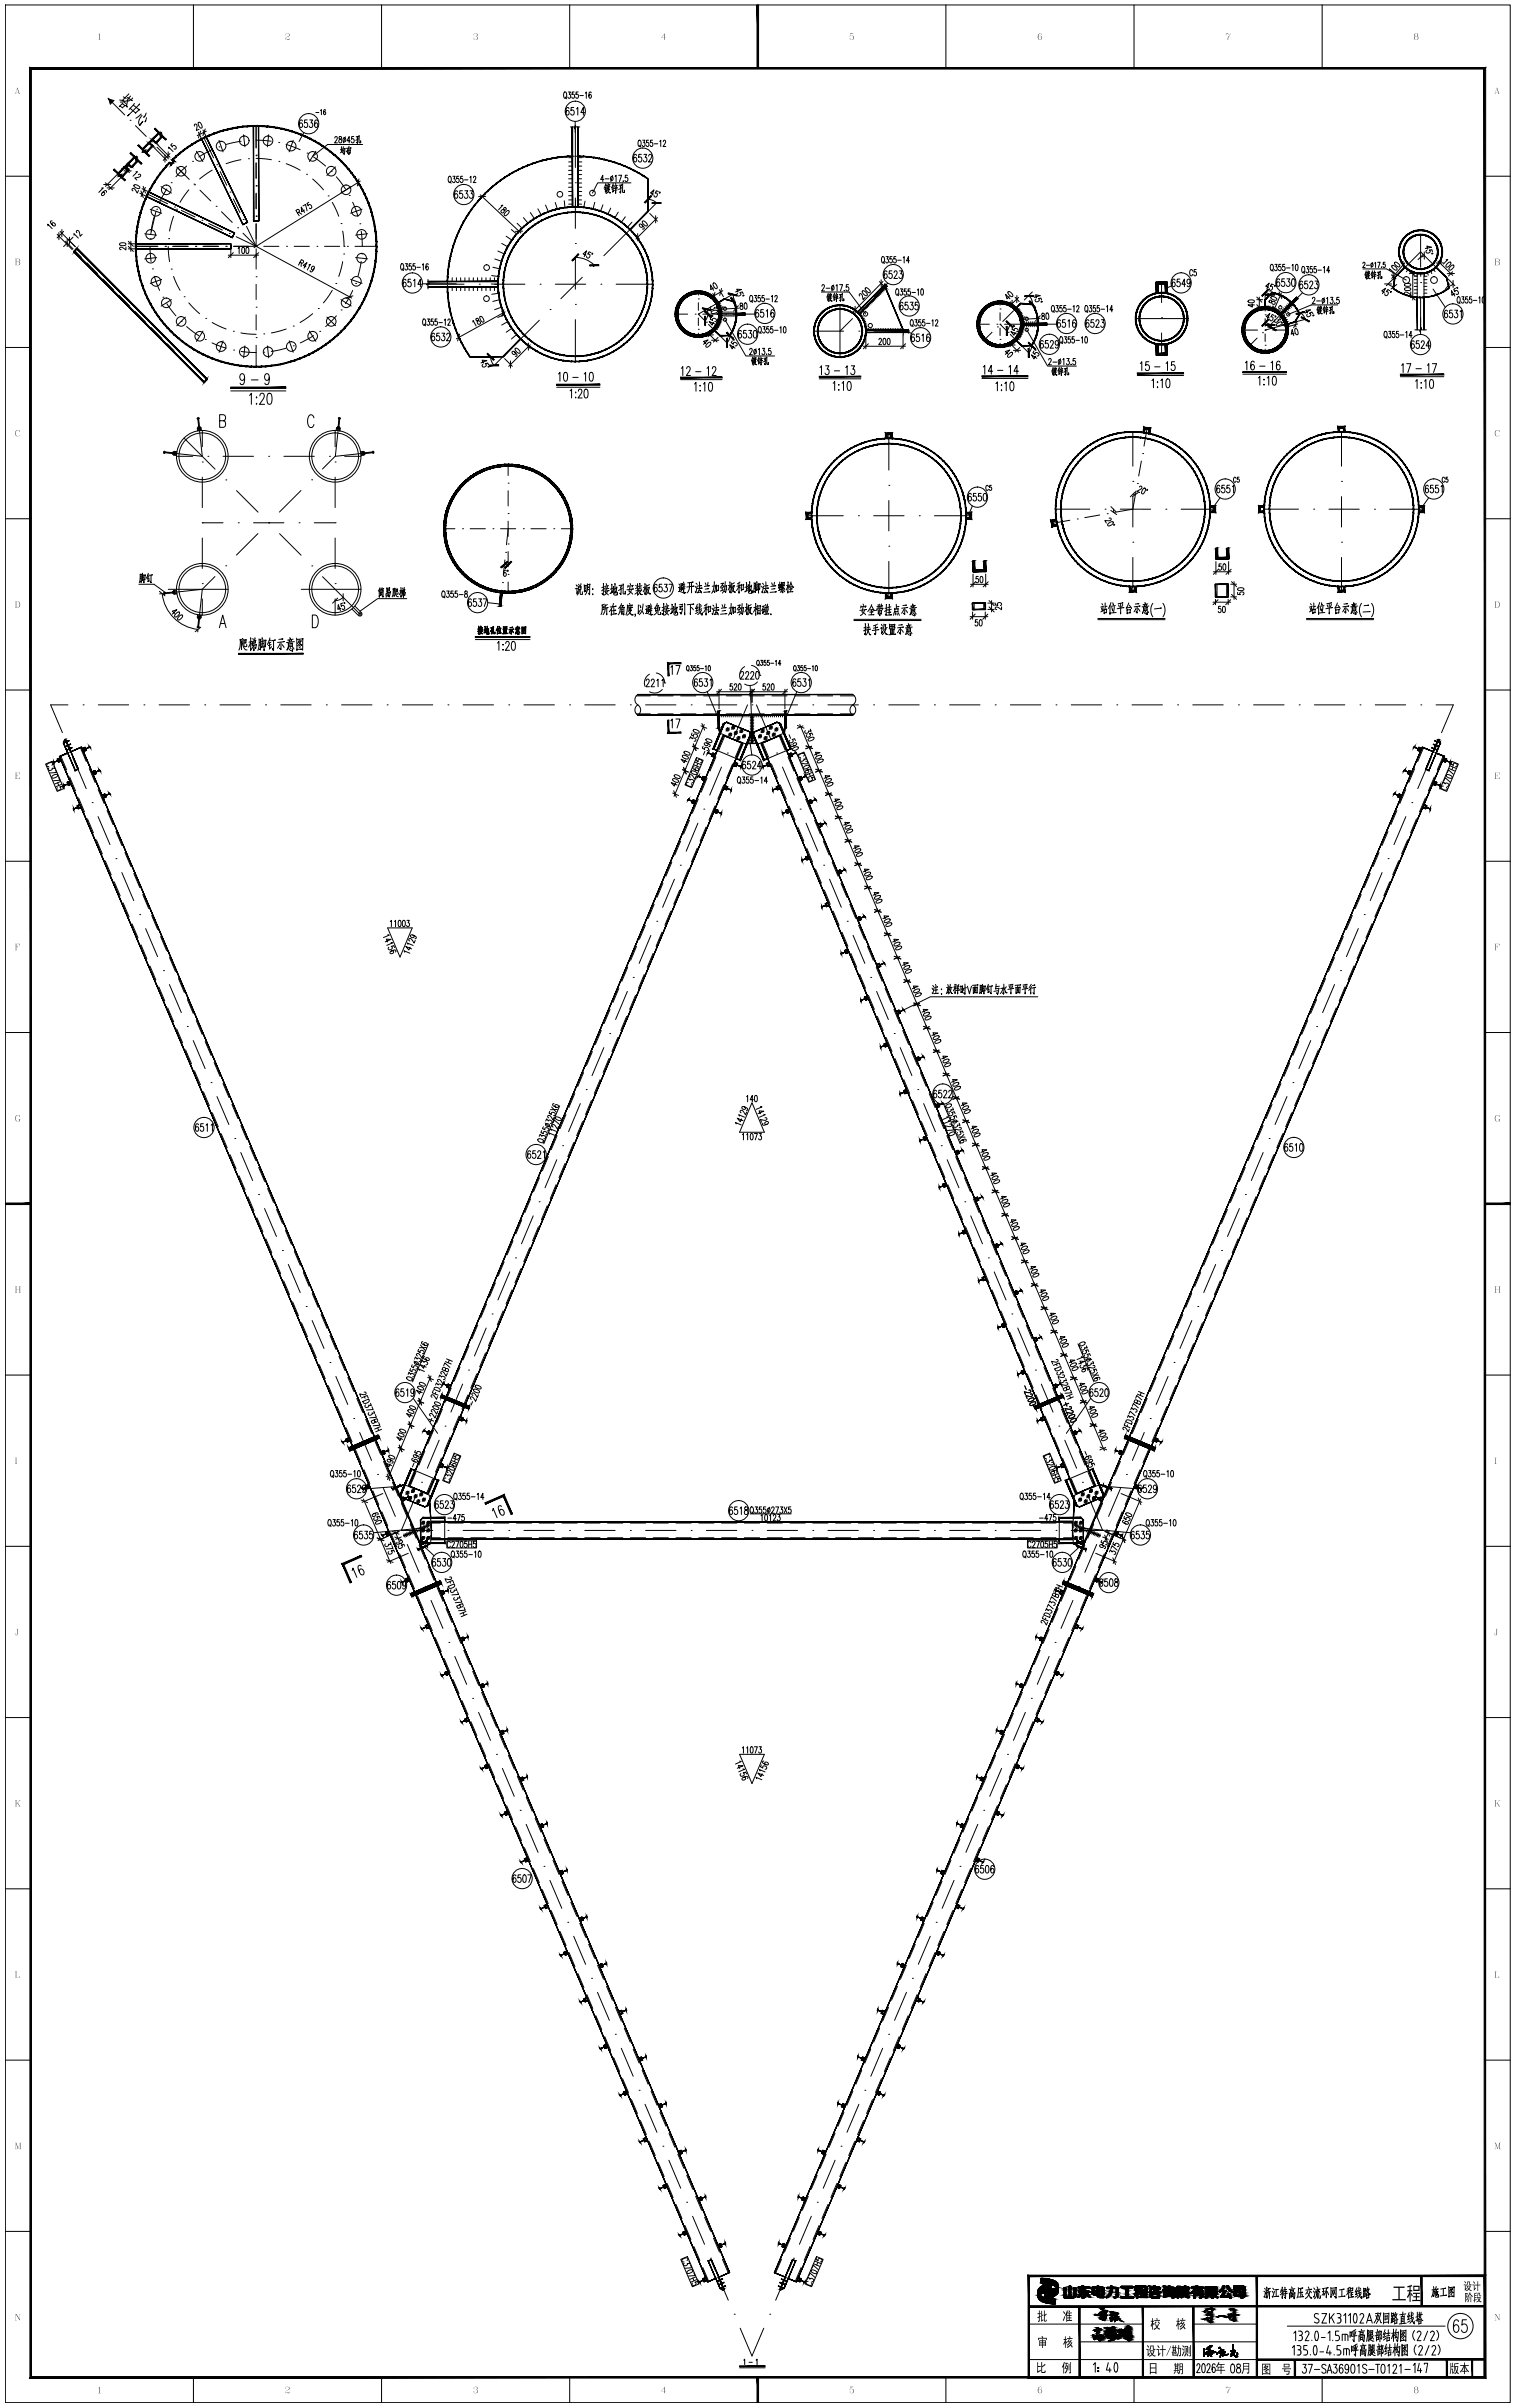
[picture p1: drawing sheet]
<svg xmlns="http://www.w3.org/2000/svg" width="598mm" height="950mm" viewBox="0 0 598 950" stroke-linecap="round" stroke-linejoin="round" font-family="sans-serif">
<!-- layer: 4 -->
<g fill="none" stroke="#000" stroke-width=".39">
<path d="M227.1 49.5v16.6M227.1 72.1h.1M227.1 78.1v12M227.1 96.1h.1M248.7 90.6l-10.4 10.3M560.7 92.6v12.9M168.8 112.1h14.4M189.2 112.1h.1M195.2 112.1h12M213.2 112.1h.1M219.2 112.1h12M227.1 102.1v12"/>
<path d="M229.8 109.4l-8.4 8.5M234.1 105.1h.1M237.2 112.1h.1M243.2 112.1h14.4M349.9 112.2l-4.9 5M458.5 111.3v8.1M560.7 111.5h.1M560.7 117.5v12.9M570.3 108.9l-9.6-9.5-9.6 9.5M212.9 126.4l-10.4 10.3M217.1 122.1h.1M227.1 120.1h.1"/>
<path d="M227.1 126.1v16.5M321.3 130.6h11.7M331.5 120.4v20.5M336.5 125.7l-5 4.9M339 130.6h.1M340.7 121.4h.1M345 130.6h11.6M448.3 125.7h20.4M458.5 125.4h.1M458.5 131.4v8M72.6 172.8l12.3 12.3M78.2 164.9l1.6 15.1-14.9-1.6"/>
<path d="M79.8 169.8v6.5M132.3 169.8v6.5M134 164.9l-1.6 15.1 14.9-1.6M350.8 170.9v14.6M447.1 170.4v13.5M529.5 170.4v13.5M69.6 180h6.5M79.8 182.3h.1M79.8 188.3v12M82.1 180h.1M88.1 180h12M89.1 189.3h.1"/>
<path d="M93.4 193.6l8.5 8.5M106 180h.1M112.1 180h12M118.8 193.5l-8.5 8.5M123 189.3h.1M130 180h.1M132.3 182.3h.1M132.3 188.3v12M132.3 180l-5 5M136.1 180h6.4M200.6 190.6h.1M200.6 183.2v4.4"/>
<path d="M200.6 193.6v6M350.8 191.5h.1M350.8 197.5v12M447.1 189.9h.1M447.1 195.9v12M529.5 189.9h.1M529.5 195.9v12M79.8 206.3h.1M79.8 206.3h8.3M79.8 212.3v12M94 206.3h.1M100.1 206.3h12"/>
<path d="M101.8 210.5l-8.5 8.5M106 206.3h.1M106.1 206.3h.1M110.3 210.6l8.5 8.4M118 206.3h.1M124.1 206.3h8.2M132.3 206.3h.1M132.3 212.3v12M175.2 208.6h4.4M182.6 208.6h.1M185.6 208.6h6M194.6 208.6h.1"/>
<path d="M197.5 208.6h6.1M199.6 217.9h.1M200.6 214.6h.1M200.6 202.6h.1M200.6 205.6v6M200.6 217.6v6M200.6 208.6l-.7 6.3M206.6 208.6h.1M209.5 208.6h6.1M218.6 208.6h.1M221.6 208.6h4.4M318.3 203.5h14.5"/>
<path d="M338.8 203.5h.1M344.8 203.5h12M350.8 215.5h.1M362.8 203.5h.1M368.8 203.5h14.6M416.6 200.9h13.5M436.2 200.9h.1M442.2 200.9h12M447.1 213.9h.1M447.1 219.9v13.6M460.2 200.9h.1M466.2 200.9h13.5"/>
<path d="M499 200.9h13.5M518.5 200.9h.1M524.5 200.9h12M529.5 213.9h.1M529.5 219.9v13.6M542.5 200.9h.1M548.5 200.9h13.5M66.4 232.5h23.6M79.8 230.3h.1M79.8 236.3v6.4M79.8 232.5l-1.6 15.1M79.8 232.5l-14.9 1.6"/>
<path d="M84.8 227.5l-5 5M89.1 223.2h.1M118.9 232.5h23.6M123.1 223.3h.1M127.3 227.5l14.8 14.8M132.3 230.3h.1M132.3 236.3v6.4M198 232.8l-.6 6.4M198.3 229.9h.1M199.3 220.9l-.7 6M200.6 226.6h.1M200.6 229.6v4.4"/>
<path d="M350.8 221.5v14.6M26.8 278.1h-6.8l4.6 11M32.8 278.1h.1M38.8 278.1h12M56.8 278.1h.1M62.8 278.1h12M80.8 278.1h.1M86.8 278.1h12M104.8 278.1h.1M110.8 278.1h12M128.8 278.1h.1M134.8 278.1h12"/>
<path d="M152.8 278.1h.1M158.8 278.1h12M176.8 278.1h.1M182.8 278.1h12M200.8 278.1h.1M206.8 278.1h12M224.8 278.1h.1M230.8 278.1h12M248.8 278.1h.1M254.8 278.1h12M272.8 278.1h.1M278.8 278.1h12"/>
<path d="M295 278.1l-5.6 13.5M296.8 278.1h.1M298.6 278.1l5.6 13.5M302.8 278.1h12M320.8 278.1h.1M326.8 278.1h12M344.8 278.1h.1M350.8 278.1h12M368.8 278.1h.1M374.8 278.1h12M392.8 278.1h.1M398.8 278.1h12"/>
<path d="M416.8 278.1h.1M422.8 278.1h12M440.8 278.1h.1M446.8 278.1h12M464.8 278.1h.1M470.8 278.1h12M488.8 278.1h.1M494.8 278.1h12M512.8 278.1h.1M518.8 278.1h12M536.8 278.1h.1M542.8 278.1h12"/>
<path d="M560.8 278.1h.1M566.8 278.1h6.8l-4.6 11M27 294.6h.1M287.1 297.1h.1M306.5 297.1h.1M566.6 294.6h.1M29.3 300.1l4.7 11M36.4 316.7h.1M277.8 319.2h.1M284.8 302.6l-4.7 11.1M308.8 302.6l4.7 11.1M315.8 319.2h.1"/>
<path d="M557.2 316.7h.1M564.3 300.1l-4.7 11M38.7 322.2l4.7 11M45.8 338.8h.1M275.5 324.8l-4.7 11M318.1 324.8l4.7 11M547.9 338.8h.1M554.9 322.2l-4.7 11M48.1 344.3l4.7 11M266.2 346.9l-4.7 11.1M268.5 341.4h.1M325.1 341.4h.1"/>
<path d="M327.4 346.9l4.7 11.1M545.5 344.3l-4.7 11M55.1 360.8h.1M57.5 366.4l4.7 11M256.9 369l-4.6 11.1M259.2 363.5h.1M334.4 363.5h.1M336.7 369l4.7 11.1M536.1 366.4l-4.7 11M538.5 360.8h.1M64.5 382.9h.1M66.9 388.4l4.7 11.1"/>
<path d="M247.6 391.1l-4.6 11.1M249.9 385.6h.1M343.7 385.6h.1M346 391.1l4.6 11.1M526.7 388.4l-4.7 11.1M529.1 382.9h.1M73.9 405h.1M76.3 410.5l4.7 11.1M238.3 413.3l-4.6 11.1M240.6 407.8h.1M353 407.8h.1M355.3 413.3l4.6 11.1"/>
<path d="M517.3 410.5l-4.6 11.1M519.7 405h.1M83.3 427.1h.1M85.6 432.6l4.7 11.1M229 435.4l-4.6 11.1M231.4 429.9h.1M362.2 429.9h.1M364.6 435.4l4.6 11.1M508 432.6l-4.7 11.1M510.3 427.1h.1M92.7 449.2h.1M95 454.7l4.7 11.1"/>
<path d="M219.8 457.5l-4.7 11.1M222.1 452h.1M371.5 452h.1M373.8 457.5l4.7 11.1M498.6 454.7l-4.7 11.1M500.9 449.2h.1M102.1 471.3h.1M104.4 476.8l4.7 11M210.5 479.7l-4.7 11M212.8 474.1h.1M380.8 474.1h.1M383.1 479.7l4.7 11"/>
<path d="M489.2 476.8l-4.7 11M491.5 471.3h.1M111.5 493.4h.1M113.8 498.9l4.7 11M203.5 496.3h.1M390.1 496.3h.1M479.8 498.9l-4.7 11M482.1 493.4h.1M120.8 515.5h.1M194.2 518.4h.1M201.2 501.8l-4.7 11.1M392.4 501.8l4.7 11.1"/>
<path d="M399.4 518.4h.1M472.8 515.5h.1M123.2 521l4.7 11M130.2 537.5h.1M191.9 523.9l-4.6 11.1M401.7 523.9l4.6 11.1M463.4 537.5h.1M470.4 521l-4.7 11M132.6 543.1l4.7 11M139.6 559.6h.1M182.6 546.1l-4.6 11M184.9 540.5h.1"/>
<path d="M408.7 540.5h.1M411 546.1l4.6 11M454 559.6h.1M461 543.1l-4.7 11M142 565.2l4.7 11M173.3 568.2l-4.6 11.1M175.6 562.7h.1M418 562.7h.1M420.3 568.2l4.6 11.1M451.6 565.2l-4.7 11M149 581.7h.1M151.3 587.2l4.7 11.1"/>
<path d="M164 590.3l-5.6 13.5M166.4 584.8h.1M427.2 584.8h.1M429.6 590.3l5.6 13.5M442.3 587.2l-4.7 11.1M444.6 581.7h.1M158.4 603.8h.1M158.4 603.8h12.4M160.7 609.3l4.7 11.1M176.8 603.8h.1M182.8 603.8h12M200.8 603.8h.1"/>
<path d="M206.8 603.8h12M224.8 603.8h.1M230.8 603.8h12M248.8 603.8h.1M254.8 603.8h12M272.8 603.8h.1M278.8 603.8h12M296.8 603.8h.1M302.8 603.8h12M320.8 603.8h.1M326.8 603.8h12M344.8 603.8h.1"/>
<path d="M350.8 603.8h12M368.8 603.8h.1M374.8 603.8h12M392.8 603.8h.1M398.8 603.8h12M416.8 603.8h.1M422.8 603.8h12.4M432.9 609.3l-4.7 11.1M435.2 603.8h.1M167.8 625.9h.1M170.1 631.4l4.7 11.1M423.5 631.4l-4.7 11.1"/>
<path d="M425.8 625.9h.1M177.2 648h.1M179.5 653.5l4.7 11M414.1 653.5l-4.7 11M416.4 648h.1M186.5 670.1h.1M188.9 675.6l4.7 11M404.7 675.6l-4.7 11M407.1 670.1h.1M195.9 692.2h.1M198.3 697.7l4.7 11M395.3 697.7l-4.7 11"/>
<path d="M397.7 692.2h.1M205.3 714.2h.1M207.7 719.8l4.7 11M385.9 719.8l-4.7 11M388.3 714.2h.1M214.7 736.3h.1M378.9 736.3h.1M217 741.9l4.7 11M224.1 758.4h.1M369.5 758.4h.1M376.6 741.9l-4.7 11M226.4 763.9l4.7 11.1"/>
<path d="M367.2 763.9l-4.7 11.1M233.5 780.5h.1M235.8 786l4.7 11.1M357.8 786l-4.7 11.1M360.1 780.5h.1M242.9 802.6h.1M245.2 808.1l4.7 11.1M348.4 808.1l-4.7 11.1M350.7 802.6h.1M252.2 824.7h.1M254.6 830.2l4.7 11.1M339 830.2l-4.7 11.1"/>
<path d="M341.4 824.7h.1M261.6 846.8h.1M264 852.3l4.7 11M329.6 852.3l-4.7 11M332 846.8h.1M271 868.9h.1M273.4 874.4l4.7 11M320.2 874.4l-4.7 11M322.6 868.9h.1M280.4 891h.1M282.8 896.5l4.6 11M310.9 896.5l-4.7 11"/>
<path d="M313.2 891h.1M289.8 913h.1M292.1 918.6l4.7 10.9 4.7-10.9M303.8 913h.1"/>
</g>
<!-- layer: 0 -->
<g fill="none" stroke="#000" stroke-width=".39">
<path d="M2.1 2h594v945.9h-594zM76.3 2v25M150.6 2v25M224.9 2v25M373.3 2v25M447.6 2v25M521.8 2v25M47.2 39.4l1.8 .3M48.6 38.2l1.2 .6M50.3 38.4l1.9 1.3-.3-.1M50.4 39.6l-.5 2.3 .3 .4-.2-.8M50.8 39.4l-.9 .4-2.4 .5"/>
<path d="M50.9 37l-2.6 2.6M51.5 37.9l-1.2 1.4M52.4 38.6l-1.7 1.3M222.8 36.4l.1-.1a1.38 1.38 0 0 1 .8 1.2 1.38 1.38 0 0 1-.8 1.3 1.93 1.93 0 0 1-.1-2.4zM223.1 38.3l.5 .7M224.3 36.3h.8l-.4 .9a.69 .69 0 0 1 .5 1 .69 .69 0 0 1-1 .3l-.1-.2M226.6 36.3h-.8v.9a.74 .74 0 0 1 1 .7 .74 .74 0 0 1-1 .8l-.1-.4M228.2 36.3h-.8v.9a.74 .74 0 0 1 .9 .7 .74 .74 0 0 1-.9 .8l-.2-.4M228.9 37.7h1.4M231 36.8l.4-.5v2.5M233.3 36.6l-.3-.3a1.62 1.62 0 0 0 0 2.5 .74 .74 0 0 0 .4-.9 .74 .74 0 0 0-.7-.6l-.3 .6M48.5 40.5l-1.4 1.6 .2-.3 1.1 .8 1.1-1-1.2-.7"/>
<path d="M49.1 40.4l.6 .5M52.6 41.5l2.5 1.9-1.5 1.2-2.2-1.9M53 40.8l-2.1 2.4M55.1 41l-4.7 4.8 .4-.6M55.7 45l-2.1 1.6M56.1 45.5a3.1 3.1 0 0 0-.9 4l1.2-1.7-1.2 1.6M57.7 44.6l-1 1.7 .4-.5M57.8 46.4l-.6 1.7 .3-.4M60.3 57.7l5.5 5.6M61.5 56.4l5.6 5.6M66.4 59.9v2.8M66.6 58.6l-.1-.6 1.8 1.8"/>
<path d="M68 56.6l-.6 .6 .7 .8a.71 .71 0 0 1 1.2-.3 .71 .71 0 0 1-.4 1.2l-.2-.2M76.8 49.7l-.1-.3a.55 .55 0 0 1 .7-.4 .55 .55 0 0 1 .3 .7l-.2 1.8 1.1-.5M78.3 52.2l1.1 2.2M78.4 48.3l.1-.1a1.63 1.63 0 0 1 1 2.4l-1-.8-.3-.9zM79.2 51.7l-.9 2.7M80.1 51.3l1.1 2.3M81 50.8l-.9 2.7M81.4 51.8l-3.6 1.7M119.4 47.8l-.7-.5a1.92 1.92 0 0 0 .2 3 .88 .88 0 0 0 .6-1 .88 .88 0 0 0-1.1-.7l-.2 .7M119.9 52.4l-1.9 3.4M121.3 47.3h-1.1v1.2a.91 .91 0 0 1 1.3 .8 .91 .91 0 0 1-1.3 .9l-.1-.5M122.3 47.3h1.1l-.7 1.2a.84 .84 0 0 1 .8 1.2 .84 .84 0 0 1-1.5 0"/>
<path d="M124.7 44.4h1.1M125.3 47.8l-.5-.5a1.92 1.92 0 0 0 .1 3 .88 .88 0 0 0 .5-1 .88 .88 0 0 0-.9-.7l-.3 .7M126.5 43.6l.4-.3v2M128.5 43.5l-.1-.1a.99 .99 0 0 0-.9 .8 .99 .99 0 0 0 .6 1.1 .58 .58 0 0 0 .5-.7 .58 .58 0 0 0-.7-.5l-.2 .5M132.1 54.5l.1-.4a.55 .55 0 0 1 .8-.1 .55 .55 0 0 1 .1 .8l-1 1.6h1.1M133.9 54v.7a.84 .84 0 0 1 1 .7 .84 .84 0 0 1-.8 1 .92 .92 0 0 1-.3-1.1 .92 .92 0 0 1 .9-.6v-.7zM134.7 57.9l.1 2M135.1 58.9l-.8 .2M135.1 59.7l-.8 .6M135.4 58.7l.8-.1-.4 2.3-.3-.5 .3 .4M135.4 59.2l.3 .3M135.5 57.9l-.4 1.6"/>
<path d="M135.6 54.5a.73 .73 0 0 1 .9 .7 .73 .73 0 0 1-.9 .7l-.2-.6zM135.8 59.8l-.7 .4M136.3 54l-.7 2.4M137.2 59.2l.1 1.3-.1-.5M137.2 59.4l1.1-.3-.1 1.4-.3-.4 .2 .3M137.7 58.7v2.3v-.4M137.8 57.7l-1.2 2.2M138.2 55.5h-1.2l.8-1.6v2.5M138.3 58.4h.3l-1.8 .1M139.6 53.9h-.8v.9a.73 .73 0 0 1 1 .8 .73 .73 0 0 1-1.1 .5l-.1-.2M140.6 53.9h.9l-.4 .7-.2-.3M141.1 54.6v1.9l-.3-.4 .3 .4"/>
<path d="M141.5 54.7l-1.1 .7M141.7 53.5v2.7l.7 .1-.1-.8v.8M143.1 57h-13.8l-5.9 4.7M224.6 42.8l-.7-.4a1.92 1.92 0 0 0 .1 3 .88 .88 0 0 0 .6-1 .88 .88 0 0 0-1-.7l-.2 .7M225.1 50.1h1.6l.1 .7 .3-1.4 .2 .7h1.6M226.4 42.4h-1l-.1 1.3a.94 .94 0 0 1 1.5 .6 .94 .94 0 0 1-1.1 1.1l-.4-.6M227 47.9v4.3M227.5 43l.5-.6v3M230.8 44.4h-1.5l1-2v3M252.1 55.4l.2-.1a1.36 1.36 0 0 1 .8 1.3 1.36 1.36 0 0 1-.8 1.2 2.01 2.01 0 0 1-.2-2.4zM252.5 57.3l.5 .7M253.7 55.3h.8l-.4 1a.7 .7 0 0 1 .5 .9 .7 .7 0 0 1-1 .4l-.1-.3"/>
<path d="M256 55.3h-.8v1a.71 .71 0 0 1 1 .7 .71 .71 0 0 1-1.1 .6v-.3M257.5 55.3h-.7v1a.71 .71 0 0 1 .9 .7 .71 .71 0 0 1-1 .6l-.1-.3M258.2 56.7h1.4M260.4 55.8l.4-.5v2.5M261.8 55.9v-.1a.53 .53 0 0 1 .8-.4 .53 .53 0 0 1 0 .9l-.9 1.5h1.1M2.1 69.5h10M40.1 74.2l.7-.1-1.8 1.8M40.9 72.8h2.8M41.6 72.1l2.7 2.8M42 75.9v-.5a1.52 1.52 0 0 0-1.8 1.7 .72 .72 0 0 0 .9-.3 .72 .72 0 0 0-.2-1l-.6 .3M42.2 74.1l2.9 .1M47.2 67.9l-5.6 5.6"/>
<path d="M48 66.4h2.8M48.6 69.2l-5.7 5.7M48.7 65.7l2.4 2.4M49 67.4h2.8M50.1 65.7l-.8 .8M51.1 66.7l-.8 .8M52.9 73h1.2l.8 .5 .3 .6a1.51 1.51 0 0 1-2.3-1.1zM53.6 67.8l.7-.1-1.8 1.8M54.6 68.9l.3-.2a.55 .55 0 0 1 .6 .5 .55 .55 0 0 1-.5 .6l-1.8 .4 .8 .8M54.7 75.1l-.5 1.1-1-1.6a.56 .56 0 0 0-.9-.2 .56 .56 0 0 0 .2 .9M55.2 76.2l2.3 1.1M55.6 75.3l1 2.7"/>
<path d="M56 74.4l2.3 1.1M56.5 73.5l.9 2.7M57.4 73.9l-1.8 3.7M65.1 61.1v2.9M67.1 60.6l-2.7 2.7M121.9 79.8l-.7 .5 .4 .9a.71 .71 0 0 1 1.3-.1 .71 .71 0 0 1-.6 1.1l-.2-.1M141.7 70.6l-.7 2.7M142.2 71.4l-42 26.3M177.2 69.7l.2-.2a1.38 1.38 0 0 1 .7 1.3 1.38 1.38 0 0 1-.7 1.2 1.9 1.9 0 0 1-.2-2.3zM177.6 71.6l.5 .7M178.8 69.5h.8l-.5 1a.7 .7 0 0 1 .6 .9 .7 .7 0 0 1-1 .4l-.1-.2M180.6 75.7l-.6-.4a1.92 1.92 0 0 0 .1 3 .88 .88 0 0 0 .6-1.1 .88 .88 0 0 0-1-.7l-.3 .7"/>
<path d="M181.1 69.5h-.8v1a.71 .71 0 0 1 .9 .7 .71 .71 0 0 1-1 .6l-.1-.2M182.5 75.3h-1v1.1a.91 .91 0 0 1 1.2 .9 .91 .91 0 0 1-1.2 .8l-.2-.4M182.6 69.5h-.8v1a.71 .71 0 0 1 1 .7 .71 .71 0 0 1-1 .6l-.1-.2M183.3 71h1.4M183.5 75.3h1.1l-.6 1.1a.86 .86 0 0 1 .7 1.2 .86 .86 0 0 1-1.3 .4l-.1-.3M185.5 70l.4-.5v2.5M185.5 75.3h1.1l-.6 1.1a.85 .85 0 0 1 .6 1.1 .85 .85 0 0 1-1.2 .5l-.1-.3M186.9 70.1v-.3a.53 .53 0 0 1 .8-.1 .53 .53 0 0 1 0 .8l-.9 1.5h1.1M189.6 76.9l16 15M189.6 78.3h.1M191.7 77.5l-2.8 .1M219.2 79.9l.8 2.6"/>
<path d="M222.7 79.2l.3 2.7M224.4 73.9h1.4M224.4 67.2h1.4M224.5 78.9h1.4M224.5 72.2h1.4M224.5 65.5h1.4M225.9 75.5l-1.5 .1M225.9 68.9h-1.5M225.9 77.2h-1.5M225.9 70.5l-1.5 .1M225.9 62.2h-1.4M225.9 63.9h-1.4"/>
<path d="M227.2 78.9l-.1 2.7M228.1 78.9h1.5M228.1 72.2h1.5M228.1 75.5l1.5 .1M228.1 77.2h1.5M228.1 68.9h1.5M228.1 70.5l1.5 .1M228.1 73.9h1.5M228.1 67.2h1.5M228.2 65.5h1.4M228.2 62.2h1.4M228.2 63.9h1.4"/>
<path d="M230.9 79.4l-.5 2.4M234.8 79.8l-.7 2.7M238.3 70.8h-1.2l.8-1.7v2.5M238.8 70.6h1.5M239 74l-.1 1.8 .4-.7M239.1 72.4l-.7 1.9M239.2 73.9l-.5 .2M239.3 74.5l-.7 .2M239.4 73.2l-.6 .1M239.5 72.8l-.4 3.4M239.7 74.9l.8-.3-1.2 1.7M239.8 75l.8 1.1h.4l-.6-.2"/>
<path d="M240 72.4l.2 .5M240.4 73.2v1l-.5 .3v-1.2M240.5 72.9h.3l-1.3 .2M240.8 73.6l-1.1 .3M241.2 69.7a.72 .72 0 0 1 .8 .7 .72 .72 0 0 1-.8 .7l-.3-.5zM241.8 69.2l-.7 2.4M241.9 73.9l-.1 1.9 .5-.7M242 72.4l-.7 1.8M242.2 73.7l-.5 .2M242.3 74.4l-.8 .3M242.3 73.1l-.5 .1M242.7 73.5l.1 .6"/>
<path d="M242.8 69.6l.4-.5v2.5M242.9 72.4l.1 .5M243 74.3v2v-.6M243.3 73.5l-.2 .7M243.4 73.2l.2-.1-1.1 .3M243.4 74.2l.3-.1-1.3 .3M243.6 74.9l-1 .2M244.2 69.1h1.1l-.8 2.5M244.3 73.1l1.1-.1-.5 .8-.1-.3M244.9 73.8v2.3l-.3-.4 .3 .4M245.5 74l-1.3 .8M245.7 72.5v3.3l.8 .1-.1-.9v.9"/>
<path d="M246 71.4v.2zM247.7 69.1h-.9v1.1a.71 .71 0 0 1 1.1 .6 .71 .71 0 0 1-1.1 .6l-.1-.3M249 72.1h-13.1l-2.1 4.1M251.2 61.3l-.6-.4a1.92 1.92 0 0 0 .1 3 .88 .88 0 0 0 .6-1 .88 .88 0 0 0-1-.7l-.3 .7M253.1 60.9h-1l-.1 1.3a.86 .86 0 0 1 1.4 .7 .86 .86 0 0 1-1.4 .7l-.1-.3M254.1 60.9h1.1l-.6 1.1a.84 .84 0 0 1 .8 1.3 .84 .84 0 0 1-1.5 0M255.7 78.7l1.9 .3 1.6 1.1M256 61.6l.1-.4a.66 .66 0 0 1 1-.1 .66 .66 0 0 1 0 .9l-1.2 1.9h1.4M257.9 76.6l-1.1-.5 1.3-1.2-.9 2.3M259.8 75.6l-.7-.3-.4 .8a.73 .73 0 0 1 .7 1.1 .73 .73 0 0 1-1.3 .1l.1-.2M260.3 75.8l.2 .1-.2 .3zM586.1 69.5h10"/>
<path d="M18.9 89.1l-.1-.7 1.8 1.8M20.6 87.2h-.5a1.57 1.57 0 0 0 1.7 1.8 .74 .74 0 0 0-.3-.9 .74 .74 0 0 0-1 .2l.3 .5M22.5 92.4l6 6.1M23.2 91.7v2.9M23.7 91.3l6 6-3-3M24.4 90.6v2.8M25.1 91.3l-2.6 2.6M25.8 95.2l3 3M26.5 95.9l-1.4 1.4M26.5 94.5v2.8M27.4 93.6v2.8M28.8 93.6l-1.4 1.4"/>
<path d="M29.2 92.8v-.6l1.7 1.7M30.4 91.8l-.2-.3a.54 .54 0 0 1 .5-.6 .54 .54 0 0 1 .5 .5l.4 1.8 .8-.8M47.3 96l1.3-.2 1.1 .5a1.5 1.5 0 0 1-2.5 0zM49.7 97.4v1.2l-1.5-1a.55 .55 0 0 0-1 .2 .55 .55 0 0 0 .6 .7M50.6 98.2h2.6M50.6 96.2h2.6M50.6 97.2l2 2M50.6 95.2l2 2M51.6 95.2v4M61.6 83.4l-2.1 9.1M91.1 98.2v3.5M92.1 99.7l-2 2"/>
<path d="M94 98l.4-.5v2.5M95.7 97.7l.2-.2a1.48 1.48 0 0 1 0 2.5l-.5-1zM97.3 97.7l.3-.2a1.48 1.48 0 0 1 0 2.5l-.6-1zM100.2 96.7l38.6 20.9M101.1 98.2v3.5M102.1 99.7l-2 2M117.4 84l.8-.6-.5-.8-.9 .4 1.3 2.1M117.9 83.7l1.2 .8M119.6 81.2l1-.6 .6 2.6M120.1 82.9l-1 .7-.2-1.9 1.3 2.1M196.5 99l2.5 1.1M197.8 81l.7-.1-1.7 1.9"/>
<path d="M198 96l2.4 1.4M198.1 82.8l.5-.1 .8 .2 .5-.5-.7-.6-.4 .5a.85 .85 0 0 1 .2 1.2 .85 .85 0 0 1-1.2 .2zM199.7 83.6l1.1-.5a1.49 1.49 0 0 1-1.7 1.8v-.6zM199.8 93.2l2.2 1.5M201.8 90.6l2.1 1.7M204.1 88.1l1.9 1.9M204.2 92h.1M206.3 91.2l-2.8 .1M206.6 85.9l1.7 2.1M209.3 83.9l1.5 2.2M212.3 82.4l1.3 2.4M215.3 80.9l1.1 2.5"/>
<path d="M225.9 80.5h-1.4M228.1 80.5h1.5M233.3 99.7l-.8-.4-.5 1a.71 .71 0 0 1 .8 1 .71 .71 0 0 1-1.3 .1v-.3M233.7 99.9l.2 .1-.2 .4zM238 80.8l-1 2.6M241 82.1l-1.1 2.5M244 83.7l-1.4 2.3M246.8 85.5l-1.6 2.2M249.4 91.3l3 3M249.4 87.7l-1.8 2M251.7 92.2v2.8M253.4 88.7l.2 .6a.67 .67 0 0 1-1 .1 .67 .67 0 0 1 .1-1l1.5 1.2v.6l-.6 .1"/>
<path d="M253.7 87.2a1.62 1.62 0 0 1 1.6 1.9 1.59 1.59 0 0 1-1.6-1.9zM256.4 84.2l3.1 3.1M258.8 85.1v2.9M259.2 80.1l-3.4 3.4M259.5 85.8l-8.5 8.5M562.1 99.4l.1 2.8M562.5 98.1l2.5-.6-1.8-.4 .3 1.2M563.2 98.8l-.2 .1a.71 .71 0 0 0 .8 .9 .71 .71 0 0 0 .3-1.2l1.1-.1 .2 .8M565.1 100h.4l-.4 .2zM90.1 100.7h12M118.4 103.5l1 .3 .4-.8-.8-.6-1.2 2.2M118.9 103.7l-.1 1.5"/>
<path d="M120.8 105.3l-1.1-.6 1.5-1.1-1.2 2.2M121.9 104.5l.6-.2-1.2 2.2M123.9 106.1l-.5 .4a.68 .68 0 0 1-.4-1 .68 .68 0 0 1 1.1-.2l-.8 1.7-.6 .3-.3-.6M139.3 116.7l-2.7 .8M158.4 104.1l.2-.1a1.38 1.38 0 0 1 .8 1.3 1.38 1.38 0 0 1-.8 1.2 1.93 1.93 0 0 1-.2-2.4zM158.8 106.1l.5 .7M160 104h.8l-.4 1a.7 .7 0 0 1 .5 .9 .7 .7 0 0 1-1 .4l-.1-.2M160.2 110.6l-.6-.4a1.92 1.92 0 0 0 .1 3 .88 .88 0 0 0 .6-1.1 .88 .88 0 0 0-1-.7l-.3 .8M162.1 110.2h-1l-.1 1.2a.86 .86 0 0 1 1.3 .8 .86 .86 0 0 1-1.3 .7l-.1-.3M162.3 104h-.8v1a.71 .71 0 0 1 1 .7 .71 .71 0 0 1-1.1 .6v-.2M163.2 110.7l.5-.5v3M163.8 104h-.7v1a.71 .71 0 0 1 .9 .7 .71 .71 0 0 1-1 .6l-.1-.2"/>
<path d="M164.5 105.5h1.4M166.4 112.2h-1.5l1-2v3M166.7 104.5l.4-.5v2.5M166.7 112h13.4M168.9 110.3v1.6h.8l-1.5 .4 .7 .1v1.6M169 104.4l-.4-.4a1.66 1.66 0 0 0 0 2.5 .74 .74 0 0 0 .5-.8 .74 .74 0 0 0-.8-.6l-.2 .6M178.5 109.6v1.4M178.5 113.2v1.5M180.1 109.6v1.4M180.1 113.2v1.5M181.8 109.6v1.4M181.8 113.2v1.5"/>
<path d="M183.5 109.6v1.4M183.5 113.2v1.5M185.1 109.6v1.4M185.1 113.2v1.5M186.8 109.6v1.4M186.8 113.2v1.5M188.5 109.6v1.4M188.5 113.2v1.5M190.2 109.6v1.4M190.2 113.2v1.5M191.8 109.6v1.4M191.8 113.2v1.5"/>
<path d="M193.5 109.6v1.4M193.5 113.2v1.5M193.9 112l2.7 .1M194.1 108.7l2.6 .4M194.5 105.4l2.7 .7M195.2 109.6v1.4M195.2 113.2v1.5M195.3 102.2l2.6 .8M196.8 115.7l-2.7 .4M197.1 118.3l-2.6 .6M227.1 101.5a10.6 10.6 0 0 1 7.5 3.1M231.3 100.7l-1.2-.5 1.5-1.2-1 2.3"/>
<path d="M281.3 115.8l1.6 2.8M281.6 111.7a1.5 1.5 0 0 1 1.2 2.2l-.6-.2-.5-.8zM281.6 113.6l-1.1 .6-.1-1.8 1.3 2.1M282.2 115.3l-.7 2.8M283.9 114.3l1.6 2.8M284.4 119.8l-.6 .3M284.8 113.8l-.7 2.8M285.3 114.7l-4.3 2.5M286.1 117.9l3-1.8 .5 1.4-.1 1.4M290.3 115.2l2.3-1-1.8-.1 .5 1.1M291.1 115.8l-.2 .1a.71 .71 0 0 0 1 .8 .71 .71 0 0 0 .1-1.2l1-.3 .3 .7M292.1 119.7l.1 .7a.84 .84 0 0 1 1 .7 .84 .84 0 0 1-.7 1 .9 .9 0 0 1-.4-1 .9 .9 0 0 1 .9-.7v-.7z"/>
<path d="M293.2 116.6l.4-.1-.3 .3zM293.9 119.6l.4-.1a1.62 1.62 0 0 1 0 2.5l-.6-1zM296.2 116.7l.1-.1a1.38 1.38 0 0 1 .8 1.2 1.38 1.38 0 0 1-.8 1.3 1.94 1.94 0 0 1-.1-2.4zM296.6 118.6l.4 .7M297.7 116.6h.9l-.5 .9a.7 .7 0 0 1 .5 .9 .7 .7 0 0 1-1 .4v-.2M300 116.6h-.7v.9a.71 .71 0 0 1 .9 .7 .71 .71 0 0 1-1 .6l-.1-.2M301.6 116.6h-.8v.9a.71 .71 0 0 1 1 .7 .71 .71 0 0 1-1.1 .6v-.2M302.3 118h1.4M304.5 117l.3-.4v2.5M305.8 117.2l.1-.4a.53 .53 0 0 1 .8 0 .53 .53 0 0 1 0 .7l-.9 1.6h1.1M324.2 115.2h11l6.4 8.7M324.4 112.9l.1-.4a.55 .55 0 0 1 .8 0 .55 .55 0 0 1 0 .7l-1 1.6h1.2"/>
<path d="M326.1 113.7h1.5M326.8 117.1l-.1 1.4 .4-.6M326.9 115.7l-.6 1.6M327 117l-.4 .1M327 117.4l-.5 .3M327.1 116.4l-.4 .1M327.2 116l-.3 2.9M327.4 117.7l.7-.2-1 1.5M327.5 117.9l.6 .9h.4l-.5-.2M327.6 115.7l.2 .4M328 116.4l-.1 .8-.3 .2-.1-1M328.1 116.1h.2l-1 .2"/>
<path d="M328.3 116.7l-.9 .2M328.4 112.9a.73 .73 0 0 1 .8 .7 .73 .73 0 0 1-.8 .7l-.3-.6zM329.1 112.4l-.8 2.4M329.2 116.9l-.1 1.6 .5-.5M329.3 115.7l-.6 1.5M329.5 116.8l-.5 .2M329.5 117.4l-.6 .2M329.6 116.3l-.5 .1M329.9 116.7l.1 .4M330 112.8l.4-.5v2.5M330.1 115.7l.1 .4M330.3 116.6l-.2 2.3 .1-.5"/>
<path d="M330.5 116.4l-.8 .1M330.5 117.2l.2-.1-1 .2M330.6 117.8l-.8 .2M331.2 116.3l.9-.1-.4 .7-.1-.2M331.4 112.3h1.1l-.8 2.5M331.7 116.9v1.9l-.2-.4 .2 .4M332.2 117.1l-1.1 .6M332.4 115.8v2.7l.6 .1v-.7v.7M333.2 114.6v.2zM334.9 112.3h-.8l-.1 1.1a.71 .71 0 0 1 1.1 .6 .71 .71 0 0 1-1.1 .6l-.1-.3M339.3 116.8l-.2-.3a.55 .55 0 0 1 .5-.7 .55 .55 0 0 1 .6 .6l.4 1.8 .9-.8M340.5 114.8a1.62 1.62 0 0 1 1.7 1.8 1.62 1.62 0 0 1-1.7-1.8z"/>
<path d="M341.7 113.6a1.62 1.62 0 0 1 1.6 1.9 1.62 1.62 0 0 1-1.6-1.9zM342.9 120l.4 .4M343.4 119.5l.4 .4M343.9 119l.4 .5M344.4 118.6l.4 .4M344.8 118.1l.4 .4M345.3 117.6l.4 .4M345.8 117.1l.4 .5M346.2 116.7l.4 .4M346.7 116.2l.4 .4M347.1 111.1l1.3 1.2M347.2 115.7l.4 .4"/>
<path d="M347.6 115.3l.5 .4M347.8 110.4v2.8M348.1 114.8l.4 .4M348.2 101.4l.2-.2a1.38 1.38 0 0 1 .8 1.3 1.38 1.38 0 0 1-.8 1.2 1.93 1.93 0 0 1-.2-2.3zM348.5 111.1l-11.7 11.8M348.6 114.3l.4 .4M348.6 103.3l.5 .7M349.2 111.9l.5 .5 .2-.2-.3 .6 .2-.2 .5 .5M349.8 101.2h.8l-.5 1a.74 .74 0 0 1 .6 .9 .74 .74 0 0 1-.9 .5l-.2-.3M350.1 107.3l-.6-.4a1.91 1.91 0 0 0 .1 3 .88 .88 0 0 0 .6-1.1 .88 .88 0 0 0-1-.7l-.3 .8M350.4 111.7l-2.8 2.9M352 106.9h-1l-.1 1.2a.94 .94 0 0 1 1.4 .6 .94 .94 0 0 1-1 1.2l-.5-.6"/>
<path d="M352.1 101.2h-.8v1a.75 .75 0 0 1 .9 .7 .75 .75 0 0 1-.9 .7l-.2-.3M352.9 107.6l.1-.4a.66 .66 0 0 1 1-.2 .66 .66 0 0 1 0 1l-1.2 1.9h1.4M353.6 101.2h-.8v1a.75 .75 0 0 1 1 .7 .75 .75 0 0 1-1 .7l-.1-.3M353.8 114.1l.2-.1a1.38 1.38 0 0 1 .8 1.2 1.38 1.38 0 0 1-.8 1.3 1.96 1.96 0 0 1-.2-2.4zM354.2 116l.5 .7M354.3 102.7h1.4M355 106.9h1.1l-.6 1.1a.84 .84 0 0 1 .8 1.2 .84 .84 0 0 1-1.5 .1M355.3 114h.9l-.5 .9a.7 .7 0 0 1 .6 .9 .7 .7 0 0 1-1 .4l-.1-.2M356.4 119.7l-.6-.5a1.93 1.93 0 0 0 .1 3 .88 .88 0 0 0 .6-1 .88 .88 0 0 0-1-.7l-.3 .7M356.5 101.7l.4-.5v2.5M357.7 114h-.8v.9a.73 .73 0 0 1 .9 .7 .73 .73 0 0 1-.9 .7l-.2-.3M358.3 119.2h-1v1.2a.91 .91 0 0 1 1.2 .8 .91 .91 0 0 1-1.2 .9l-.2-.4"/>
<path d="M359 102.9h-1.2l.8-1.7v2.5M359.2 114h-.7v.9a.71 .71 0 0 1 .9 .7 .71 .71 0 0 1-1 .6l-.1-.2M359.3 119.2h1.1l-.6 1.2a.86 .86 0 0 1 .6 1.1 .86 .86 0 0 1-1.2 .4l-.1-.2M359.9 115.4h1.4M362.1 114.4l.4-.4v2.5M362.3 119.2h-1v1.2a.91 .91 0 0 1 1.2 .8 .91 .91 0 0 1-1.2 .9l-.2-.4M363.6 114.1l.3-.1a1.56 1.56 0 0 1 0 2.5l-.5-1.1zM397.9 115.2a1.48 1.48 0 0 1 1.7 1.8l-.6-.1-.7-.6zM398.4 117l-1 .9-.5-1.8 1.7 1.8M398.7 119.1l1.6 1.7M399.5 118.4l-.1 2.8M400.6 117.3l1.7 1.7"/>
<path d="M401.4 116.6l-.1 2.8M402.1 117.3l-3.4 3.2M406.3 116.8l.9 1.5 .3 1.8M408.2 117.3l2.4-.7-1.9-.3 .4 1.2M408.9 118l-.3 .3a.74 .74 0 0 0 1 .7 .74 .74 0 0 0 .2-1.2l1.1-.2 .2 .8M410.9 119h.4l-.3 .2zM462.3 112.8l-1.6 .8M463.8 110.5l-.6-.4a1.92 1.92 0 0 0 .1 3 .88 .88 0 0 0 .6-1 .88 .88 0 0 0-1-.7l-.3 .7M465.7 110.1h-1l-.1 1.3a.94 .94 0 0 1 1.4 .6 .94 .94 0 0 1-1 1.1l-.5-.5M468 112.1h-1.5l1-2v3M469.8 111.1l-.3 .7a.81 .81 0 0 1-1-.8 .81 .81 0 0 1 1-.7l.3 .8a1.49 1.49 0 0 1-.8 2l-.4-.4M470.7 106.9l-.4-.6a1.38 1.38 0 0 0-.8 1.3 1.38 1.38 0 0 0 .8 1.2l.4-.5"/>
<path d="M472.1 106.3h-.8v1a.71 .71 0 0 1 1 .7 .71 .71 0 0 1-1 .6l-.1-.2M492.7 118.5l1.3-.2 1.1 .5a1.48 1.48 0 0 1-2.5 0zM494.3 119.9v1.2l-1.7-.8h2.5M496 118.2h2.3M496 117.2l2 2M497 117.2v5M500.7 113.4l-1.1-.5 1.4-1.2-1 2.3M501 118.6l-.1 .6 .7 .3a.84 .84 0 0 1 1-.7 .84 .84 0 0 1 .6 1.1 .91 .91 0 0 1-1.1-.1 .91 .91 0 0 1-.2-1.1l-.4-.3zM501.3 116.3l-1.1-.7-.8-.1-.1 2.7M501.7 117.1a1.63 1.63 0 0 1 2.2 1.2 1.6 1.6 0 0 1-2.2-1.2zM501.7 104.4l.1-.1a1.36 1.36 0 0 1 .8 1.2 1.36 1.36 0 0 1-.8 1.3 1.9 1.9 0 0 1-.1-2.4zM502.1 106.3l.4 .7"/>
<path d="M502.6 112.3l-.7-.3-.5 1a.71 .71 0 0 1 .8 .9 .71 .71 0 0 1-1.2 .2v-.3M503.2 112.6l.2 .1-.3 .3zM503.2 104.3h.9l-.5 .9a.7 .7 0 0 1 .5 1 .7 .7 0 0 1-1 .4l-.1-.3M504.8 115.2l1.1 2.6M505.1 110.4l-.6-.4a1.92 1.92 0 0 0 0 3 .88 .88 0 0 0 .7-1 .88 .88 0 0 0-1-.7l-.3 .7M505.5 104.3h-.7v.9a.71 .71 0 0 1 .9 .8 .71 .71 0 0 1-1 .6l-.1-.3M505.8 115.6l-3.2 7.3M506.3 116.9h.1M507 110h-1v1.2a.91 .91 0 0 1 1.2 .8 .91 .91 0 0 1-1.2 .9l-.2-.5M507.1 104.3h-.8v.9a.71 .71 0 0 1 1 .8 .71 .71 0 0 1-1.1 .6v-.3M507.8 105.7h1.4M508 110h1.1l-.6 1.2a.86 .86 0 0 1 .6 1.1 .86 .86 0 0 1-1.2 .4l-.1-.3"/>
<path d="M508.3 119.8l.5 .5M508.9 119.3l.5 .4M509.9 104.8l.4-.5v2.5M510.1 110.2l.5-.2a2.17 2.17 0 0 1 0 3l-.5-.1-.2-.5-.1-1.1zM511.5 104.4l.2-.1a1.56 1.56 0 0 1 0 2.5l-.4-1.1zM511.7 117.1l.5 .3-.2 .3 .4 .2M514.1 105.3l.1-.2a1.38 1.38 0 0 1 .8 1.3 1.38 1.38 0 0 1-.8 1.2 1.9 1.9 0 0 1-.1-2.3zM514.1 115.5l-2.9 2.9M514.1 111.3l-.6-.4a1.92 1.92 0 0 0 .1 3 .88 .88 0 0 0 .6-1 .88 .88 0 0 0-1-.7l-.3 .7M514.5 107.2l.4 .7M515.6 105.1h.9l-.5 1a.7 .7 0 0 1 .5 .9 .7 .7 0 0 1-1 .4v-.2M516 110.9h-1v1.1a.91 .91 0 0 1 1.2 .9 .91 .91 0 0 1-1.2 .9l-.2-.5"/>
<path d="M516.9 111.6l.1-.4a.66 .66 0 0 1 1-.1 .66 .66 0 0 1 0 .9l-1.2 1.9h1.4M517.9 105.1h-.7v1a.71 .71 0 0 1 .9 .7 .71 .71 0 0 1-1 .6l-.1-.2M518 117.9l.1-.4a.56 .56 0 0 1 .8 0 .56 .56 0 0 1 0 .8l-1 1.5h1.2M519 110.9h1.1l-.6 1.1a.85 .85 0 0 1 .7 1.2 .85 .85 0 0 1-1.3 .4l-.1-.3M519.5 105.1h-.8v1a.71 .71 0 0 1 1 .7 .71 .71 0 0 1-1.1 .6v-.2M519.7 118.7h1.5M520.2 106.6h1.4M522 117.9a.72 .72 0 0 1 .8 .7 .72 .72 0 0 1-.8 .7l-.2-.6zM522.4 105.6l.3-.5v2.5M522.7 117.4l-.8 2.4M523.6 117.8l.4-.5v2.5M524.8 106.8h-1.1l.7-1.7v2.5"/>
<path d="M525.2 117.3h.9l-.5 1a.69 .69 0 0 1 .6 1 .69 .69 0 0 1-1.2 0M526.8 119.6v.2zM528.5 117.3h-.8v1a.73 .73 0 0 1 1 .7 .73 .73 0 0 1-1.1 .6l-.1-.3M537.9 104l.1-.3a.46 .46 0 0 1 .7-.1 .46 .46 0 0 1 0 .7l-.9 1.2h1M538 106.1h9.3l7.7 4.4M539.1 108.2l-.1 1.5 .4-.6M539.2 106.9l-.5 1.5M539.3 104.7h1.3M539.3 108.1l-.4 .2M539.4 108.6l-.6 .2M539.5 107.5l-.5 .1M539.6 107.2l-.3 2.8"/>
<path d="M539.7 108.9l.7-.2-1 1.4M539.8 109.1l.6 .8h.4l-.5-.1M540 106.8l.1 .5M540.3 107.5v.9l-.4 .2v-1M540.4 107.3h.2l-1 .2M540.6 107.9l-.9 .2M541.6 108.1l-.1 1.6 .4-.6M541.7 106.9l-.6 1.4M541.8 103.6l-.6 1.9M541.8 108l-.4 .1M541.8 108.5l-.5 .3M541.9 107.4l-.4 .1"/>
<path d="M542.2 107.8l.1 .5M542.4 106.9l.1 .4M542.6 103.9l.3-.4v2M542.7 107.7l-.2 2.4v-.5M542.8 107.5l-.7 .2M542.8 108.3h.3l-1.1 .2M543 109l-.9 .1M543.6 107.4l.9-.1-.4 .7-.1-.2M543.8 103.5h.9l-.7 2M544.1 108v2l-.3-.4 .3 .3M544.5 108.2l-1.1 .6M544.7 107v2.7l.7 .1v-.8v.8"/>
<path d="M545.3 105.4h.1M546.4 115.4l-1-.7 1.5-1-1.3 2.2M546.5 112h2.8M546.7 103.5h-.7v.8a.61 .61 0 0 1 .8 .6 .61 .61 0 0 1-.9 .5l-.1-.3M547.9 112l1.3 .9 1 .2M548.5 114.7l-.7-.5-.6 .9a.7 .7 0 0 1 .6 1.1 .7 .7 0 0 1-1.3-.1l.1-.2M548.5 106.7l-.1-.6 1.9 1.6M548.8 115.1h.3l-.3 .3zM549.2 108.4l1.8 1.5M549.5 104.8l1.1 .3 .7 .7 .1 .6a1.5 1.5 0 0 1-1.9-1.6zM549.8 107.7l.3 2.8M549.9 110.1l-2.7 2.6"/>
<path d="M550.5 103.5l1.2 .3 .7 .7v.6a1.5 1.5 0 0 1-1.9-1.6zM551.3 112.3l-2.3 1.7M553.1 103.8l1.8 1.5M553.7 103l.3 2.9M554.5 113.7l1.3-.2 1 .5a1.49 1.49 0 0 1-2.5 0zM554.5 112.1l1.3-.3 1 .5a1.5 1.5 0 0 1-2.5 0zM554.5 103.7l-5.2 6.1M554.7 105.4l-2.1 2M554.7 105.4l-.8 .9M555.8 106.3l-.7 .9M556.6 117.4h3.1M556.6 116.4l2 2"/>
<path d="M556.6 107.9h3.1M556.6 106.9l2 2M556.8 115.2v1.1l-1.5-1a.55 .55 0 0 0-.9 .1 .55 .55 0 0 0 .4 .8h.1M556.9 107l-.5 1M557.6 106.9v11.5M558.1 107.5l-.3 1.1M558.2 117h1.2M558.2 115.7h1.2M558.2 114.3h1.2M558.2 113h1.2M558.2 111.7h1.2M558.2 110.3h1.2"/>
<path d="M558.2 109h1.2M559.4 107.8v9.5M559.4 107.8l-.2 1.1M560.7 107.9l.1 1.1M561.7 100.4l-2 2M562 117h1.2M562 115.7h1.2M562 114.3h1.2M562 113h1.2M562 111.7h1.2M562 110.3h1.2M562 109h1.2"/>
<path d="M562.2 100.8l-1.5 .6M562.3 108.9l-.3-1.1v9.5M563.4 107.4l.3 1.1M564.6 106.9l.5 1.1M565.6 114.1l4.8 7.1M565.7 106.2l.7 1M566.7 105.4l2 2.1M566.7 105.4l.9 .8M567.6 103l5.8 5.6M569 103l-1.6 1.7M569.7 103.7l-2.8 .1M570.8 102.5l.6-.1-1.7 1.8"/>
<path d="M571.1 104.1l.8-.6 .6-.1a1.51 1.51 0 0 1-1.7 1.8zM571.5 110.1l2.7 2.6M572.1 112l-1.7 2.2M572.6 105l1.1-.4a1.51 1.51 0 0 1-1.8 1.8l.1-.6zM573.3 107.2l-1.6 1.7M573.5 110.6v2.8M573.5 112l-1.2 .9-1 .2M574.1 107.9l-2.9 .1M574.1 115.9l-1.1 .6-.1-1.8 1.3 2.1M574.5 113.7l-.7 .4 .4 1a.71 .71 0 0 1 1.3 0 .71 .71 0 0 1-.7 1l-.1-.1M575.1 113.4l.2 .4zM575.4 117.2l.2-.1a1.38 1.38 0 0 1 .8 1.2 1.38 1.38 0 0 1-.8 1.3 1.94 1.94 0 0 1-.2-2.4z"/>
<path d="M575.8 119.1l.5 .7M577 117.1h.8l-.5 .9a.7 .7 0 0 1 .5 .9 .7 .7 0 0 1-.9 .4l-.1-.2M579.3 117.1h-.8v.9a.71 .71 0 0 1 1 .8 .71 .71 0 0 1-1.1 .5l-.1-.2M580.8 117.1h-.7v.9a.71 .71 0 0 1 .9 .8 .71 .71 0 0 1-1 .5l-.1-.2M581.5 118.5h1.4M583.7 117.6l.4-.5v2.5M585.2 117.2l.3-.1a1.56 1.56 0 0 1 0 2.5l-.5-1.1zM2.1 137.1h10M167.1 126l.2-.2a1.38 1.38 0 0 1 .8 1.3 1.38 1.38 0 0 1-.8 1.2 1.9 1.9 0 0 1-.2-2.3zM167.5 127.9l.5 .7M168.7 125.8h.8l-.5 1a.7 .7 0 0 1 .6 .9 .7 .7 0 0 1-1 .4l-.1-.2M171 125.8h-.8v1a.71 .71 0 0 1 .9 .7 .71 .71 0 0 1-1 .6l-.1-.2"/>
<path d="M171.5 131.9l-.6-.4a1.89 1.89 0 0 0 .1 2.9 .88 .88 0 0 0 .6-1 .88 .88 0 0 0-1-.7l-.3 .7M172.5 125.8h-.8v1a.71 .71 0 0 1 1 .7 .71 .71 0 0 1-1 .6l-.1-.2M173.2 127.3h1.4M173.4 131.5h-1l-.1 1.2a.85 .85 0 0 1 1.3 .7 .85 .85 0 0 1-1.3 .8l-.1-.3M174.4 131.5h1.1l-.6 1.1a.86 .86 0 0 1 .7 1.2 .86 .86 0 0 1-1.3 .4l-.1-.3M175.4 126.3l.4-.5v2.5M176.3 132.2l.1-.5a.66 .66 0 0 1 1-.1 .66 .66 0 0 1 0 1l-1.2 1.8h1.4M176.8 126.4v-.3a.53 .53 0 0 1 .8-.1 .53 .53 0 0 1 0 .8l-.9 1.5h1.1M180.5 132.3l1.9 3.4M181.4 131.8l-.8 2.7M186.6 127l.1-.6 1.2 2.2M188 125.7l-.1 .5 .3 .4a.8 .8 0 0 1 1.2 .2 .8 .8 0 0 1-.5 1.2 .98 .98 0 0 1-.5-.9 .98 .98 0 0 1 .5-.9l-.4-.6z"/>
<path d="M189.5 124.9a1.51 1.51 0 0 1 1.2 2.2l-.9-.7-.4-.9zM197.8 121.3l-2.6 .9M198 122.6l1.9 3.4M198.9 122.2l-.8 2.7M198.9 124.1l-2.4 1.2M199.3 123l-19.2 10.7M200.3 126.9l-2.3 1.4M202 129.5l-2.2 1.6M203.2 138.9l.2 .6a.67 .67 0 0 1-1 .1 .67 .67 0 0 1 .1-1l1.5 1.2v.6l-.6 .1M203.5 137.4a1.62 1.62 0 0 1 1.6 1.9 1.59 1.59 0 0 1-1.6-1.9zM203.9 132l-2 1.7M206.2 134.4l3.1 3.1"/>
<path d="M208.6 135.3v2.9M209.3 136l-8.5 8.5M278.6 135.6l-.9-.9 1.8-.6-1.8 1.8M278.7 132.1h2.9M279 122l.5 1.9M279 135.7l.8-.6h.6a1.49 1.49 0 0 1-1.8 1.7zM279.4 123.9l-.3 1.5-.8 1.2M279.5 131.4l3.5 3.5M280.6 125.2l-.3 .7 .9 .5a.71 .71 0 0 1 1-.7 .71 .71 0 0 1 .1 1.2h-.2M280.8 123l1.8-.6 .6 .5a1.6 1.6 0 0 1-2.5 .3zM280.9 134.2h2.8M280.9 124.5l.5 .2z"/>
<path d="M281.3 131l-1.8 1.8M281.6 127.1l-.5 1.2-1.2-1.5 2.3 1.1M282.1 130.2l.5 .5M282.6 129.6l.6 .4M282.7 120.7l.2 .9-1-.2a.7 .7 0 0 1-.9 .8 .7 .7 0 0 1-.3-1.2M283 123.8h.4l-.4 .2zM283.1 129l.6 .3M283.4 133.1l-1.8 1.8M283.5 128.3l.6 .3M283.9 127.6l.6 .2M284.2 126.8l.6 .2M284.4 126l.7 .2"/>
<path d="M284.4 121l.1 .7M284.5 125.3l.7 .1M284.6 124.4l.7 .1M284.7 120.5l-.7 .2M284.9 121.1l-.7 .2M285.1 121.9l-.7 .2M285.3 122.8l-.7 .1M285.3 122.9v.7l-.7 .1M285.3 124.2v.7M285.4 120.9l-1.8 2.1M286.1 126.1l8.3 14.3h11.3M286.1 122.9v.7"/>
<path d="M286.1 124.2v.7M286.9 122.9v.7M286.9 124.2v.7M287.7 122.9v.7M287.7 124.2v.7M288.1 132.4l-.3 1.5-.8 1.3-2.9-2.8M288.5 122.9v.7M288.5 124.2v.7M289 134.5l-.4 .7 .8 .6a.71 .71 0 0 1 1.1-.6 .71 .71 0 0 1-.1 1.3l-.2-.1M289.3 122.9v.7M289.3 124.2v.7M289.4 133.9l.4 .3z"/>
<path d="M289.6 136.6l-.6 1-1-1.6 2.1 1.4M290.1 122.9v.7M290.1 124.2v.7M290.4 120.7l.1 .6M291.4 120.6l-1.8 2.1M291.5 121.6l-8 .5M292.6 130.8l-.6-.4a1.92 1.92 0 0 0 .1 3 .88 .88 0 0 0 .6-1.1 .88 .88 0 0 0-1-.6l-.3 .7M294.1 123.4l.2 .5-.4 .1 .2 .4M294.5 130.4h-1l-.1 1.3a.94 .94 0 0 1 1.4 .5 .94 .94 0 0 1-1 1.2l-.5-.6M295.5 130.4h1.1l-.6 1.1a.85 .85 0 0 1 .7 1.2 .85 .85 0 0 1-1.3 .4l-.1-.3M295.9 138.1l.1-.4a.55 .55 0 0 1 .8-.1 .55 .55 0 0 1 0 .8l-1 1.6h1.2M297.6 130.5l.5-.1a2.17 2.17 0 0 1 0 3h-.2a2.39 2.39 0 0 1-.3-2.9z"/>
<path d="M297.7 138.1a.72 .72 0 0 1 .9 .7 .72 .72 0 0 1-.9 .7l-.2-.6zM297.9 123.9h-4.7M298.4 137.6l-.8 2.4M299.3 137.9l.4-.5v2.6M299.4 122.6l-.6-.4a1.93 1.93 0 0 0 .1 3 .88 .88 0 0 0 .6-1.1 .88 .88 0 0 0-1-.6l-.3 .6M299.6 129l.1-.1a1.36 1.36 0 0 1 .8 1.2 1.36 1.36 0 0 1-.8 1.3 1.9 1.9 0 0 1-.1-2.4zM300 130.9l.4 .7M300.9 137.4h.9l-.5 1a.7 .7 0 0 1 .6 1 .7 .7 0 0 1-1.2 .1M301.1 128.9h.9l-.5 .9a.7 .7 0 0 1 .5 .9 .7 .7 0 0 1-1 .4v-.2M301.3 122.2h-1v1.1a.91 .91 0 0 1 1.2 .9 .91 .91 0 0 1-1.2 .8l-.2-.4M302.4 122.7l.5-.5v3M302.6 139.7v.3z"/>
<path d="M303.4 128.9h-.7v.9a.71 .71 0 0 1 .9 .7 .71 .71 0 0 1-1 .6l-.1-.2M304.2 137.4h-.8v1a.73 .73 0 0 1 1 .7 .73 .73 0 0 1-1.1 .6l-.1-.2M305 128.9h-.8v.9a.71 .71 0 0 1 1 .7 .71 .71 0 0 1-1.1 .6v-.2M305.4 122.6l-.6-.4a1.9 1.9 0 0 0 .1 3 .88 .88 0 0 0 .6-1.1 .88 .88 0 0 0-1-.6l-.3 .6M305.7 130.3h1.4M307.8 129.4l.4-.5v2.5M309.4 129l.2-.1a1.56 1.56 0 0 1 0 2.5l-.4-1.1zM336.8 121.5l1.3 1.3M337.5 120.8v2.9M339.2 122.5l-.4 .5M339.6 123.6l-.4 .3M339.6 123.3l.5 .4"/>
<path d="M339.7 123.2l-.5 .4M339.9 123.9l-.5 .3M340.1 122.8l.4 .4M340.3 124.5l-.5 .3M340.6 122.3l.4 .5M340.7 125l-.5 .3M341.1 121.9l.4 .4M341.2 125.6l-.6 .2M341.4 126.2l-.5 .2M341.5 121.4l.4 .4M341.7 126.9l-.6 .1M341.7 131h.6"/>
<path d="M341.7 131.6v6M341.9 127.5l-.6 .2M342 120.9l.4 .4M342.1 128.2l-.6 .1M342.1 129.6v.6M342.2 128.9l-.6 .1M342.3 129.6l-.6 .1M342.3 130.3h-.6M342.5 120.4l.4 .5M342.7 135.6l-2 2M342.8 129.6v.6M343.5 129.6v.6"/>
<path d="M344.1 129.6v.6M344.8 129.6v.6M345.5 129.6v.6M346.1 129.6v.6M346.8 129.6v.6M346.9 134.1l.1-.4a.56 .56 0 0 1 .8-.1 .56 .56 0 0 1 0 .8l-1 1.6h1.2M347.5 129.6v.6M348.1 129.6v.6M348.7 133.6l.3-.1a1.5 1.5 0 0 1 0 2.5l-.5-1.1zM348.8 129.6v.6M349.5 129.6v.6M350.1 129.6v.6"/>
<path d="M350.4 133.6l.3-.1a1.5 1.5 0 0 1 0 2.5l-.5-1.1zM350.8 129.6v.6M351.5 129.6v.6M352.1 129.6v.6M352.8 129.6v.6M353.5 129.6v.6M354.1 129.6v.6M354.8 129.6v.6M355.5 129.6v.6M356.4 131.6v6M357.4 136.6h-16.7M357.4 135.6l-2 2"/>
<path d="M357.6 130.8l2.2 .7M358.6 129.9v.6l.3 .1-.6 .2h.3v.7M359.6 126.3l.1-.2a1.36 1.36 0 0 1 .8 1.3 1.36 1.36 0 0 1-.8 1.2 1.9 1.9 0 0 1-.1-2.3zM359.9 128.2l.5 .7M360.9 132.2l-.6-.4a1.92 1.92 0 0 0 .1 3 .88 .88 0 0 0 .6-1.1 .88 .88 0 0 0-1-.6l-.3 .7M361.1 126.1h.8l-.4 1a.7 .7 0 0 1 .5 .9 .7 .7 0 0 1-1 .4v-.2M362.8 131.8h-1l-.1 1.3a.86 .86 0 0 1 1.3 .7 .86 .86 0 0 1-1.3 .7l-.1-.3M363.4 126.1h-.8v1a.71 .71 0 0 1 1 .7 .71 .71 0 0 1-1 .6l-.1-.2M363.9 132.3l.5-.5v3M365 126.1h-.8v1a.71 .71 0 0 1 .9 .7 .71 .71 0 0 1-1 .6l-.1-.2M365.7 127.6h1.4M366.9 132.2l-.6-.4a1.92 1.92 0 0 0 .1 3 .88 .88 0 0 0 .6-1.1 .88 .88 0 0 0-1-.6l-.3 .7"/>
<path d="M367.8 126.6l.4-.5v2.5M369.2 126.7l.1-.3a.53 .53 0 0 1 .8-.1 .53 .53 0 0 1 0 .8l-1 1.5h1.1M397.7 139.6l-.9-.9 1.7-.6-1.7 1.8M397.8 136.1h2.9M398.4 139.4l1.1-.4a1.52 1.52 0 0 1-1.8 1.8l.1-.6zM398.5 127.9l-.3 1.4-.8 1.2M398.5 135.4l3.6 3.5M399.7 129.1l-.3 .8 .9 .5a.7 .7 0 0 1 1-.7 .7 .7 0 0 1 .1 1.2h-.2M400 138.2h2.8M400 128.5l.5 .2zM400.4 135l-1.9 1.8M400.7 131.1l-.5 1.2-1.2-1.5 2.3 1"/>
<path d="M401.2 134.2l.5 .5M401.7 133.6l.6 .4M402.2 132.9l.6 .4M402.2 121.7l-.5 .5M402.5 137.1l-1.8 1.8M402.6 122.2l-.6 .4M402.6 132.3l.6 .3M402.9 122.7l-.5 .4M403 131.5l.6 .3M403.2 130.8l.7 .2M403.3 123.3l-.7 .3M403.5 130l.7 .2"/>
<path d="M403.5 123.8l-.6 .3M403.5 125l.1 .7M403.6 129.2l.7 .1M403.7 127.6h6M403.7 128.2h6M403.7 128.4l.7 .1M403.8 124.4l-.7 .3M404 125.1l-.7 .2M404.2 125.9l-.7 .2M404.3 126.8h-.6M404.4 127.6h-.7M404.4 126.9v.7"/>
<path d="M404.4 128.2v.7M404.5 124.9l-1.8 2.1M405.2 126.9v.7M405.2 128.2v.7M405.2 130.1l8.3 14.3h11.3M406 126.9v.7M406 128.2v.7M406.8 126.9v.7M406.8 128.2v.7M407.1 136.4l-.2 1.5-.9 1.3-2.8-2.8M407.6 126.9v.7M407.6 128.2v.7"/>
<path d="M408.1 138.5l-.4 .7 .8 .6a.71 .71 0 0 1 1.1-.6 .71 .71 0 0 1-.1 1.3l-.2-.1M408.4 126.9v.7M408.4 128.2v.7M408.5 137.9l.4 .3zM409.2 126.9v.7M409.2 128.2v.7M409.5 124.6l.1 .7M410.5 124.6l-1.8 2.1M410.6 125.6l-8 .4M411.2 123.7l.1 .7a.84 .84 0 0 1 1 .7 .84 .84 0 0 1-.7 1 .9 .9 0 0 1-.4-1.1 .9 .9 0 0 1 .9-.6v-.7zM411.8 134.8l-.6-.4a1.92 1.92 0 0 0 .1 3 .88 .88 0 0 0 .6-1.1 .88 .88 0 0 0-1-.7l-.3 .8M413 123.6l.2-.1a1.49 1.49 0 0 1 .2 2.5l-.6-1.1z"/>
<path d="M413.2 127.4v1M413.7 134.4h-1l-.1 1.2a.85 .85 0 0 1 1.3 .8 .85 .85 0 0 1-1.3 .7l-.1-.3M414.6 135.1l.1-.5a.66 .66 0 0 1 .9-.1 .66 .66 0 0 1 0 1l-1.1 1.9h1.4M415.3 120.7l.1-.1a1.36 1.36 0 0 1 .8 1.2 1.36 1.36 0 0 1-.8 1.2 1.9 1.9 0 0 1-.1-2.3zM415.6 122.6l.5 .7M416.8 120.6h.9l-.5 .9a.7 .7 0 0 1 .5 .9 .7 .7 0 0 1-1 .4v-.2M417 127.9h-4.8M417.8 135.4l-.3 .7a.81 .81 0 0 1-1.1-.8 .81 .81 0 0 1 1.1-.8l.3 .9a1.48 1.48 0 0 1-.8 2l-.4-.5M418.5 126.6l-.6-.5a1.93 1.93 0 0 0 .1 3 .88 .88 0 0 0 .6-1 .88 .88 0 0 0-1-.7l-.3 .7M418.5 133l.2-.2a1.36 1.36 0 0 1 .8 1.3 1.36 1.36 0 0 1-.8 1.2 1.9 1.9 0 0 1-.2-2.3zM418.9 134.9l.5 .7M419.1 120.6h-.7v.9a.71 .71 0 0 1 .9 .7 .71 .71 0 0 1-1 .6l-.1-.2"/>
<path d="M420.1 132.8h.8l-.4 1a.7 .7 0 0 1 .5 .9 .7 .7 0 0 1-1 .4l-.1-.2M420.4 126.1h-1v1.2a.91 .91 0 0 1 1.2 .8 .91 .91 0 0 1-1.2 .9l-.2-.4M420.7 120.6h-.8v.9a.71 .71 0 0 1 1 .7 .71 .71 0 0 1-1.1 .6v-.2M421.4 122h1.4M421.5 126.7l.5-.6v3M422.4 132.8h-.8v1a.71 .71 0 0 1 1 .7 .71 .71 0 0 1-1 .6l-.1-.2M423.5 121l.4-.4v2.4M424 132.8h-.8v1a.71 .71 0 0 1 .9 .7 .71 .71 0 0 1-1 .6l-.1-.2M424.5 126.6l-.6-.5a1.93 1.93 0 0 0 .1 3 .88 .88 0 0 0 .6-1 .88 .88 0 0 0-1-.7l-.3 .7M424.7 134.3h1.3M424.9 121.1l.1-.3a.53 .53 0 0 1 .8-.1 .53 .53 0 0 1 0 .8l-.9 1.5h1M426.8 133.3l.4-.5v2.5"/>
<path d="M428.4 133l.2-.2a1.56 1.56 0 0 1 0 2.5l-.5-1zM428.5 120.7l.1-.1a1.38 1.38 0 0 1 .8 1.2 1.38 1.38 0 0 1-.8 1.2 1.94 1.94 0 0 1-.1-2.3zM428.9 122.6l.4 .7M429.8 126.6l-.6-.5a1.92 1.92 0 0 0 .1 3 .88 .88 0 0 0 .6-1 .88 .88 0 0 0-1-.7l-.3 .7M430 120.6h.9l-.5 .9a.7 .7 0 0 1 .5 .9 .7 .7 0 0 1-1 .4v-.2M431.7 126.1h-1v1.2a.91 .91 0 0 1 1.2 .8 .91 .91 0 0 1-1.2 .9l-.2-.4M432.3 120.6h-.7v.9a.74 .74 0 0 1 .9 .7 .74 .74 0 0 1-.9 .7l-.2-.3M432.6 126.9l.1-.5a.66 .66 0 0 1 .9-.1 .66 .66 0 0 1 .1 1l-1.2 1.8h1.4M433.9 120.6h-.8v.9a.71 .71 0 0 1 1 .7 .71 .71 0 0 1-1.1 .6l-.1-.2M434.6 122h1.4M434.7 126.1h1.1l-.6 1.2a.85 .85 0 0 1 .6 1.1 .85 .85 0 0 1-1.2 .4l-.1-.2M436.8 121l.3-.4v2.4"/>
<path d="M439.2 122.2h-1.1l.7-1.6v2.4M496 121.2h2.3M496 120.2l2 2M499.4 127.4a2.85 2.85 0 0 1 2.7 2.1M499.6 120.5v.7M500.5 120.6l-.1 .7M500.9 125.4l-1.1-.5 1.4-1.2-1 2.3M501.3 120.7l-.1 .7M502.2 120.9l-.2 .7M502.4 120.7l1.1 2.6M502.9 124.4l-.8-.3-.4 .9a.74 .74 0 0 1 .7 1 .74 .74 0 0 1-1.3 .1l.1-.2M503 121.2l-.3 .7"/>
<path d="M503.4 124.7l.2 .1-.3 .3zM503.8 121.6l-.4 .6M503.9 122.4h.1M504 127.7l1.4-.7 .7 .3a1.6 1.6 0 0 1-2.3 1zM504.5 122l-.4 .6M505 125.4l.5 .8h-1.1a.69 .69 0 0 1-.6 1 .69 .69 0 0 1-.6-1M505.2 122.5l-.4 .6M505.5 122.6l.5 .6M505.9 123l-.5 .6M506.1 122.1l.5 .5M506.1 128.2l.5-.1-.4 .3zM506.4 123.6l.5 .5"/>
<path d="M506.5 123.7l-.5 .4M506.6 121.5l.5 .5M507 123l.5 .5M507 124.3l-.5 .4M507.2 121l.5 .5M507.5 122.4l.5 .5M507.8 120.4l.5 .5M508.1 121.9l.5 .5M508.3 128.8l.3 1M508.7 121.3l.5 .5M509 127.6l-1.4 2.5M509.2 120.7l.5 .5"/>
<path d="M509.8 120.2l.5 .5M510.8 131.5l-1.2 .3 .4-1.8 .6 2.4M511.1 129.8l.2-.1a1.5 1.5 0 0 1 .6 2.4l-.7-.9zM511.3 128.1l.2 .9M512 126.9l-1.4 2.4M512.2 127.8l-4.9 1.3M513 123.9l.3-.4 .8 .6 1.1 1.9-4.1 1.1M516.1 123.5l-.7-1.1 1.9-.2-2.2 1.3M518.2 123.8l-.4-.7-.8 .5a.73 .73 0 0 1-.1 1.2 .73 .73 0 0 1-1.1-.6l.2-.2M518.3 124.3l.3 .1-.3 .3zM520.2 122.1l-.1 1.4 .4-.6M520.3 120.7l-.6 1.6"/>
<path d="M520.4 122l-.4 .1M520.5 122.5l-.6 .2M520.5 121.4l-.4 .1M520.6 121.1l-.3 2.8M520.8 122.8l.7-.2-1 1.4M520.9 122.9l.6 .9h.4l-.5-.2M521 120.7l.2 .4M521.4 121.4v.8l-.4 .3v-1.1M521.5 121.2l.2-.1-1 .2M521.7 121.7l-.9 .2M522.6 121.9v1.6l.4-.5M522.7 120.7l-.5 1.5"/>
<path d="M522.9 121.8l-.5 .2M522.9 122.4l-.6 .2M523 121.3l-.4 .1M523.3 121.7l.1 .4M523.5 120.7l.1 .4M523.6 122.3v1.7v-.6M523.8 121.6l-.2 .6M523.9 121.4l-.8 .1M523.9 122.2l.3-.1-1.1 .3M524 122.8l-.8 .2M524.7 121.3l.9-.1-.5 .7-.1-.2M525.1 121.9v1.9l-.2-.4 .2 .4"/>
<path d="M525.6 122.1l-1.1 .6M525.8 120.8v2.7l.7 .1-.1-.7v.7M527.9 120.3h-10.3l-9.2 3.8M546.6 130.8l.1-.1a1.36 1.36 0 0 1 .8 1.3 1.36 1.36 0 0 1-.8 1.2 1.93 1.93 0 0 1-.1-2.4zM546.9 132.7l.5 .8M548.1 130.7h.9l-.5 1a.7 .7 0 0 1 .5 .9 .7 .7 0 0 1-1 .4v-.3M550.4 130.7h-.7v1a.71 .71 0 0 1 .9 .7 .71 .71 0 0 1-1 .6l-.1-.3M552 130.7h-.8v1a.71 .71 0 0 1 .9 .7 .71 .71 0 0 1-1 .6v-.3M552.7 132.2h1.4M554.8 131.2l.4-.5v2.5M557.3 132.4h-1.1l.7-1.7v2.5M558.2 134.9l-.6-.4a1.91 1.91 0 0 0 .1 3 .88 .88 0 0 0 .6-1.1 .88 .88 0 0 0-1-.7l-.3 .8"/>
<path d="M558.4 130.1h2l.1 .9 .5-1.7v.8h2M560.1 134.5h-1v1.1a.91 .91 0 0 1 1.2 .9 .91 .91 0 0 1-1.2 .8l-.2-.4M560.7 125.3v6.7M561 135.2l.1-.4a.65 .65 0 0 1 .9-.2 .65 .65 0 0 1 .1 1l-1.2 1.9h1.4M564.4 136.5h-1.5l1-2v3M571.3 122.8l-.6-.4a1.92 1.92 0 0 0 .1 3 .88 .88 0 0 0 .6-1.1 .88 .88 0 0 0-1-.6l-.3 .7M573.2 122.4h-1l-.1 1.3a.86 .86 0 0 1 1.3 .7 .86 .86 0 0 1-1.3 .7l-.1-.3M574.2 122.4h1.1l-.6 1.1a.86 .86 0 0 1 .7 1.2 .86 .86 0 0 1-1.3 .4l-.1-.3M576.3 122.9l.5-.5v3M586.1 137.1h10M91.1 154.2h21.7M96.5 148.9a1.11 1.11 0 0 1-1 1.2 1.45 1.45 0 0 1-.9-1.4 1.45 1.45 0 0 1 1.1-1.3 1.85 1.85 0 0 1 .8 2.5l-.4 1.7-.7 .2-.6-.7"/>
<path d="M98.5 156l.7-.8v4.3M99.2 149.9h2.7M101.3 156.6v.4zM101.3 159.1v.4zM102.6 156.2l.1-.6a.96 .96 0 0 1 1.4-.2 .96 .96 0 0 1 .1 1.4l-1.8 2.7h2.1M105.8 155.3l.7-.1a2.74 2.74 0 0 1 .7 3.5l-.2 .6-.8 .2a2.74 2.74 0 0 1-.7-3.5zM106.3 148.9l-.4 1a1.28 1.28 0 0 1-1.6-1 1.28 1.28 0 0 1 1-1.5h.1a2.96 2.96 0 0 1 0 4.4l-.7-.2-.1-.5M189.8 143.2l2.4-.9-1.9-.2 .5 1.2M190.6 143.8l-.2 .1a.71 .71 0 0 0 .9 .9 .71 .71 0 0 0 .2-1.3l1-.3 .3 .8M192.7 144.6h.4l-.4 .2zM193.6 140.8l.4 1.8 1 1.6M198.4 140.8l-3.4 3.4"/>
<path d="M199.2 141.5l3 3M201.5 142.4v2.8M219.7 152.8h17.1M220.4 147.6l.6-.7v3.5M222.8 147.1l.5-.2a2.5 2.5 0 0 1 0 3.5h-.2a2.86 2.86 0 0 1-.3-3.3zM225 154.2l.6-.7v3.5M226.1 148.9h2.1M227.2 154.7v.3zM227.2 156.7v.3zM228.3 154.4l.1-.5a.77 .77 0 0 1 1.1-.2 .77 .77 0 0 1 .1 1.2l-1.4 2.1h1.6M230.6 147.6l.5-.7v3.5M230.8 153.7l.6-.2a2.5 2.5 0 0 1 0 3.5h-.2a2.83 2.83 0 0 1-.4-3.3z"/>
<path d="M232.9 147.1l.6-.2a2.5 2.5 0 0 1 0 3.5h-.2a2.91 2.91 0 0 1-.4-3.3zM268.6 149.8h16.4M268.9 145.3l.6-.7v3.6M271 145.5l.1-.5a.77 .77 0 0 1 1.1-.1 .77 .77 0 0 1 .1 1.1l-1.4 2.2h1.6M274.1 151.5l.6-.6v3.5M274.6 146.6h2.1M276.3 152v.4zM276.3 154v.4zM277.6 151.5l.6-.6v3.5M279.1 145.3l.5-.7v3.6M280 151l.5-.1a2.5 2.5 0 0 1 0 3.5h-.2a2.88 2.88 0 0 1-.3-3.4zM281.2 145.5l.1-.5a.77 .77 0 0 1 1.1-.1 .77 .77 0 0 1 0 1.1l-1.3 2.2h1.6"/>
<path d="M297 142.2l-.1 1.4 .4-.6M297.1 140.8l-.6 1.6M297.2 142.1l-.4 .1M297.3 142.5l-.6 .3M297.3 141.5l-.4 .1M297.5 141.1l-.4 2.9M297.6 142.8l.7-.2-1 1.5M297.7 143l.6 .9h.4l-.5-.2M297.9 140.8l.1 .4M298.2 141.5v.8l-.4 .2v-1M298.3 141.3l.2-.1-1 .2M298.5 141.8l-.9 .2"/>
<path d="M299.5 142l-.1 1.6 .4-.5M299.6 140.8l-.6 1.5M299.7 141.9l-.4 .2M299.7 142.5l-.6 .2M299.8 141.4l-.4 .1M300.1 141.8l.1 .4M300.3 140.8l.1 .4M300.4 142.4v1.6v-.5M300.6 141.7l-.2 .6M300.7 141.5l-.7 .1M300.7 142.3l.2-.1-1 .2M300.8 142.9l-.8 .2"/>
<path d="M301.5 141.4l.8-.2-.4 .8-.1-.2M301.9 142l.1 1.9-.3-.4 .3 .4M302.4 142.2l-1.1 .6M302.6 140.9v2.7l.7 .1-.1-.7v.7M323.3 149.5h16.4M323.6 145l.6-.7v3.5M325.9 144.3h1.3l-.7 1.4a1.04 1.04 0 0 1 .7 1.3 1.04 1.04 0 0 1-1.3 .6l-.3-.4M328.8 151.2l.6-.7v3.5M329.3 146.3h2.1M331.1 151.7v.3zM331.1 153.7v.3zM332.4 151.2l.5-.7v3.5"/>
<path d="M333.8 145l.6-.7v3.5M334.7 150.7l.6-.2a2.53 2.53 0 0 1 0 3.5h-.3a2.82 2.82 0 0 1-.3-3.3zM336 144.3h1.3l-.7 1.4a1.04 1.04 0 0 1 .8 1.3 1.04 1.04 0 0 1-1.4 .6l-.2-.4M387.6 149.3h18.1M388.1 144.8l.6-.7v3.5M391.8 146.5h-1.7l1.1-2.4v3.5M393.1 151.3l.6-.6v3.5M393.7 146.1h2.1M395.3 151.8v.4zM395.3 153.8v.4zM396.6 151.3l.6-.6v3.5M398.2 144.8l.6-.7v3.5"/>
<path d="M398.9 150.8l.6-.1a2.5 2.5 0 0 1 0 3.5h-.2a2.88 2.88 0 0 1-.4-3.4zM402 146.5h-1.8l1.2-2.4v3.5M408.7 140.6l-.6 1-1-1.6 2.1 1.4M413.9 142l.1-.3a.55 .55 0 0 1 .8-.1 .55 .55 0 0 1 0 .8l-1 1.5h1.2M415.5 146.2v1.5l.3-.6M415.6 142.9h1.5M415.6 144.9l-.5 1.6M415.8 146.1l-.5 .2M415.8 146.6l-.6 .3M415.9 145.6l-.5 .1M416 145.3l-.3 2.8M416.2 146.9l.6-.2-1 1.5"/>
<path d="M416.2 147.1l.7 .9h.3l-.4-.2M416.4 144.9l.1 .4M416.7 145.6v.8l-.4 .2v-1M416.8 145.4l.2-.1-1 .2M417 145.9l-.9 .2M417.9 142a.72 .72 0 0 1 .8 .7 .72 .72 0 0 1-.8 .8l-.2-.6zM418 146.1l-.1 1.6 .4-.5M418.1 144.9l-.6 1.5M418.3 146l-.5 .2M418.3 146.6l-.6 .2M418.3 145.5l-.4 .1M418.6 141.5l-.8 2.4"/>
<path d="M418.6 145.8l.1 .5M418.8 144.9l.1 .4M418.9 146.5v1.7v-.6M419.1 145.8l-.1 .6M419.2 145.6l.2-.1-.9 .2M419.2 146.4l.3-.1-1.1 .2M419.4 147l-.9 .2M419.5 141.9l.4-.5v2.5M420 145.5l.9-.1-.4 .7-.1-.3M420.5 146.1v1.9l-.3-.4 .3 .4M421 146.2l-1.1 .7M421.1 141.4h.9l-.5 1a.69 .69 0 0 1 .6 1 .69 .69 0 0 1-1.2 .1"/>
<path d="M421.1 145l.1 2.7 .6 .1v-.7v.7M422.7 143.7v.2zM424.4 141.4h-.8l-.1 1.1a.71 .71 0 0 1 1.1 .6 .71 .71 0 0 1-1.1 .6l-.1-.2M448.9 148.2h18.2M450.1 143.4l.6-.7v3.5M453.5 142.7h-1.2l-.1 1.5 .1-.2a1.06 1.06 0 0 1 1.4 1.1 1.06 1.06 0 0 1-1.4 1l-.2-.6M454.7 150.1l.6-.6v3.5M455.7 144.7h2.1M456.9 150.7v.3zM456.9 152.6v.4zM458.2 150.1l.5-.6v3.5M460.2 143.4l.6-.7v3.5"/>
<path d="M460.5 149.7l.6-.2a2.5 2.5 0 0 1 0 3.5h-.3a2.83 2.83 0 0 1-.3-3.3zM463.6 142.7h-1.2l-.1 1.5 .1-.2a1.07 1.07 0 0 1 1.5 1.1 1.07 1.07 0 0 1-1.5 1l-.2-.6M490.5 147.6h17.2M491.5 143.1l.6-.6v3.5M495 143l-.1-.4-.6-.1a2.22 2.22 0 0 0 .2 3.5 1.04 1.04 0 0 0 .6-1.2 1.04 1.04 0 0 0-1.1-.8l-.4 .8M496.7 149.1l.5-.6v3.5M497.2 144.5h2.1M498.9 149.6v.4zM498.9 151.6v.4zM500.2 149.1l.6-.6v3.5M501.7 143.1l.6-.6v3.5M502.5 148.6l.6-.1a2.5 2.5 0 0 1 0 3.5h-.2a2.88 2.88 0 0 1-.4-3.4z"/>
<path d="M505.2 143l-.7-.5a2.24 2.24 0 0 0 .1 3.5 1.04 1.04 0 0 0 .7-1.2 1.04 1.04 0 0 0-1.2-.8l-.3 .8M552.7 148.6h17.2M553.2 144.1l.6-.6v3.5M555.2 143.5h1.6l-1.1 3.5M558.7 150.4l.6-.7v3.5M558.9 145.5h2.1M560.9 150.9v.3zM560.9 152.9v.3zM562.2 150.4l.6-.7v3.5M563.4 144.1l.5-.6v3.5M564.6 149.9l.5-.2a2.5 2.5 0 0 1 0 3.5h-.2a2.83 2.83 0 0 1-.3-3.3zM565.3 143.5h1.7l-1.2 3.5"/>
<path d="M64.7 178l.3 .1-.1 .7h-.3zM65.3 178.3l-.1 .3M68.5 178.4h-.3l-.1 .8h.3M68.6 179.6l1.1 .1M68.8 178.7l-4.1-.4v.3l4.1 .4M68.8 178.5v.7l.9 .2M69.8 178.5l-.9-.1 .2 .1-.1 .8-.2-.1M69.8 178.2l-1.2-.1-.2 1.3 .2 .2M77.8 164.9h.8v.2l-.8 .1zM77.9 169l.1 1M78.2 169.1l.1 .9M78.2 169.2l.9-.2 .1 .9"/>
<path d="M78.4 165.4l-.3 .1M78.8 169l-.4-4.1h-.4l.5 4.1M79 168.6v-.3l-.8 .1v.3M79 169l.1 .3h-.8v-.2M79.4 168.8l.1 1.1M79.4 168.8l-.8-.1-.7 .3M86.7 166h1.5a1.27 1.27 0 0 0 .9-1.2 1.27 1.27 0 0 0-.9-1.2h-1.5v5h1.5l.7-.5v-1.6l-.7-.5M123.9 164.9a1.17 1.17 0 0 0-1.2-1.3 1.17 1.17 0 0 0-1.1 1.3l-.2 .7a3.2 3.2 0 0 0 1 3.1 1.24 1.24 0 0 0 1.5-1.2M133.2 169l-.1 .3h.8v-.2M133.2 168.6v-.3l.8 .1v.3M133.4 169l.4-4.1h.3l-.4 4.1M133.6 164.9h.8l-.1 .3-.7-.1z"/>
<path d="M133.8 165.4l.3 .1M133.9 169h-.8l-.1 .9M133.9 169v1M134.3 169l-1.4-.3-.2 1.2M134.3 169l-.1 1M142.4 178.5h1M143.3 178.5h-.2l.1 .8 .2-.1M143.4 178.5v.7l-.9 .2M143.4 178.7l4.1-.4v.3l-4.1 .4M143.4 178.1l-1 .1M143.4 178.1l.3 1.4-1.2 .2M143.7 178.4h.3v.8h-.3"/>
<path d="M146.9 178.3l.1 .3M147.2 178.1l.2-.1 .1 .8h-.3zM383.3 195.1l-.6-.4a1.92 1.92 0 0 0 .1 3 .88 .88 0 0 0 .6-1.1 .88 .88 0 0 0-1-.7l-.3 .8M383.8 199.6l-1.5 3.5M385.2 194.7h-1l-.1 1.2a.94 .94 0 0 1 1.5 .6 .94 .94 0 0 1-1.1 1.2l-.5-.6M387.2 194.7h-1l-.1 1.2a.94 .94 0 0 1 1.5 .6 .94 .94 0 0 1-1.1 1.2l-.5-.6M388.3 194.8l.5-.1a2.12 2.12 0 0 1 0 3h-.2a2.48 2.48 0 0 1-.3-2.9zM390.1 192a.54 .54 0 0 0-.7-.5 .54 .54 0 0 0-.3 .7v.5a.54 .54 0 0 0 .3 .8 .54 .54 0 0 0 .7-.5M391.3 191.5h-.7v.7a.59 .59 0 0 1 .8 .6 .59 .59 0 0 1-.8 .5l-.1-.2M438.5 199.9l2 2M447.1 195l1.1 .1M448.1 194l-2 2"/>
<path d="M449.3 194.3l-2.3 1.6M449.7 192.1l.3-.2a.55 .55 0 0 1 .7 .2 .55 .55 0 0 1-.3 .8l-1.6 .9 1 .5M451.3 192.8l.5-.2a1.49 1.49 0 0 1-1.1 2.2l-.1-.6zM452.8 193.1l.2 .1-.3 .3zM481.4 191.9l-.6-.5a1.92 1.92 0 0 0 .1 3 .88 .88 0 0 0 .6-1 .88 .88 0 0 0-1-.7l-.3 .7M481.6 196.4l-3 4.1M483.3 191.4h-1l-.1 1.3a.94 .94 0 0 1 1.4 .6 .94 .94 0 0 1-1 1.1l-.5-.5M485.3 191.4h-1l-.1 1.3a.94 .94 0 0 1 1.4 .6 .94 .94 0 0 1-1 1.1l-.5-.5M486.4 192l.5-.6v3M487.8 188.8a.53 .53 0 0 0-.6-.5 .53 .53 0 0 0-.3 .7v.5a.53 .53 0 0 0 .3 .8 .53 .53 0 0 0 .6-.5M489.1 188.3h-.7v.7a.58 .58 0 0 1 .8 .6 .58 .58 0 0 1-.9 .5v-.2M563.8 191.9l-.7-.5a1.92 1.92 0 0 0 .1 3 .88 .88 0 0 0 .6-1 .88 .88 0 0 0-1-.7l-.3 .7"/>
<path d="M563.9 196.4l-2.9 4.1M565.7 191.4h-1.1v1.2a.91 .91 0 0 1 1.3 .8 .91 .91 0 0 1-1.3 .9l-.1-.4M567.6 191.4h-.9l-.2 1.3a.94 .94 0 0 1 1.5 .6 .94 .94 0 0 1-1.1 1.1l-.5-.5M568.7 192l.6-.6v3M570.2 188.8a.53 .53 0 0 0-.7-.5 .53 .53 0 0 0-.3 .7v.5a.53 .53 0 0 0 .3 .8 .53 .53 0 0 0 .7-.5M571.4 188.3h-.7v.7a.59 .59 0 0 1 .9 .6 .59 .59 0 0 1-.9 .5l-.1-.2M2.1 204.7h10M437.4 206.6l1.3-.8 .7 .3a1.61 1.61 0 0 1-2.2 1.1zM437.7 204.5l.4-.1a.55 .55 0 0 1 .5 .6 .55 .55 0 0 1-.7 .4h-1.8l.6 1M438.4 201.4l2.3 1.6M439.5 200.9l.1 1.3M439.6 206.9l.3 .2-.4 .1z"/>
<path d="M586.1 204.7h10M54.8 230.5h6l4.6 3.4M55.3 226.4l-.3 3.5M55.4 226.7l.4-.1-.1 3.1-.2-.2 .2 .2M55.6 227.5l-.2 .1M55.6 228.2l-.3 .1M56.2 226.1l.1 1.8-.4 1.1 .6-.2M56.4 228.5l.2 .5M56.6 227.1l-.6 .2M56.7 227.8l-.8 .2M56.7 226.7l.1 3.3v-.5M56.8 227l.6-.1-.3 1.9-.2-.3 .2 .3"/>
<path d="M58.4 227.7v1.8l.6-.7M58.5 226.2l-.7 1.9M58.8 227.5l-.6 .2M58.8 226.8l-.5 .2M58.9 228.2l-.9 .2M59.6 227v2.9l-.4-.6 .4 .5M59.9 226.9l.3-.1-1.2 .2M62.9 233.3l2.2 1.8M63.9 234.2l-.9 .1M64 234.2a15.9 15.9 0 0 0 14.2 14.1M64.6 233.7h.3l.1 .8h-.3zM65.2 233.9l.1 .3"/>
<path d="M68.4 233.3h-.3l.1 .8h.3M68.6 232.9l-.1 1.4h1.3M68.8 233.5l-4.1 .5v.3l4.1-.5M68.8 233.3h.2l.1 .7-.2 .1M68.8 234h1M68.8 233.2v.8M69.7 233.1l-.9 .1M69.7 232.8l-1.1 .1M133.3 236l-2 2M134.5 240l-1.2 .4 .2-1.8 .9 2.3M135.3 237.9l-.8 .3 .3 .9a.73 .73 0 0 1 1.2 .3 .73 .73 0 0 1-.8 1l-.2-.2M135.4 234.2v2.9"/>
<path d="M135.5 235.7l-1.5 .9-1.7 .4M135.9 237.7l.1 .4zM140 239.1l2.6 2.6a.79 .79 0 0 1 0 1.1 .79 .79 0 0 1-1.1 0l-2.6-2.6M149.6 233.2l.1 2.4v-.6M149.8 232.9l.2 .5M150 231.9l-.7 1.3M150 232.5l.2 .4M150.1 233.6l.1 1.4-.1-.3h.7v-1.1l-.6 .2M150.3 233.3l1-.2-.1 2.5-.3-.5 .3 .4M150.5 232.4l-.7 .1M150.5 234.2h-.3M150.8 231.8l-.4 1.2"/>
<path d="M150.8 232.5l.2 .4M151.2 232.4l.2-.1-.7 .1M152.7 231.9v1.5l1.1-.4v-1.2l-1.1 .3M152.9 233.8l1.3-.4-.6 2.1-.3-.5 .4 .4M153.1 233.3l-.9 1.2M153.2 233.9l-.9 1.2M153.4 232.5l-.6 .2M153.6 233.7l-.4 1.1-.9 .8M155.5 232.8l.1 2.5v-.4M155.7 232.5l.2 1.2a1.78 1.78 0 0 0 1.3 1.7M155.9 232l-.7 .6v-.4v2l-.4 1.3M156.2 232.2l.1 2.1 .8 .1v-.6"/>
<path d="M156.3 232.5l.7-.1-.1 .9-.6 .1M156.5 232.5v.8M158.2 231.8l.1 3.8v-.5M158.3 233.1l-.7 1.5M158.3 233.4l.3 .4M158.6 232.9l-.8 .2M158.8 232.9l1-.3-.1 .7h-.9v.9l1.2-.4-.3 1.2-.2-.3M158.9 232l.1 .5M159.2 234.1l-.8 1.2M159.2 232.8v2.9v-.6M159.5 231.8l-.1 .9M160.5 236.2h-11.5l-6.9 5"/>
<path d="M174.7 233.3l.2-.1a1.34 1.34 0 0 1 .8 1.2 1.34 1.34 0 0 1-.8 1.3 1.79 1.79 0 0 1-.2-2.4zM175.1 235.2l.5 .7M176.3 233.2h1l-.5 .9a.7 .7 0 0 1 .6 1.1 .7 .7 0 0 1-1.2 0M178.9 233.2h-.9l-.1 1.1a.71 .71 0 0 1 1.1 .6 .71 .71 0 0 1-1.1 .5l-.1-.2M180.5 233.2h-.8v.9a.73 .73 0 0 1 1 .8 .73 .73 0 0 1-1.1 .5l-.1-.2M181.3 234.6h1.5M183.5 233.3v.7a.8 .8 0 0 1 1 .8 .8 .8 0 0 1-1 .7 .99 .99 0 0 1 .8-1.5v-.7zM186 236.7l-.6-.4a1.93 1.93 0 0 0 .1 3 .88 .88 0 0 0 .6-1.1 .88 .88 0 0 0-1-.6l-.3 .7M187.9 236.3h-1l-.1 1.3a.94 .94 0 0 1 1.5 .5 .94 .94 0 0 1-1.1 1.2l-.5-.6M188.9 236.3h1.1l-.6 1.1a.85 .85 0 0 1 .7 1.2 .85 .85 0 0 1-1.3 .4l-.1-.3M190.7 236.3h1.5l-1.1 3M192.5 237.8l4.9 .5"/>
<path d="M199.1 222.7l1.5 .1M199.8 225.3l-.5-.4a1.6 1.6 0 0 0 0 2.5 .73 .73 0 0 0 .5-.8 .73 .73 0 0 0-.8-.6l-.2 .6M200.3 225h.2l-.1 .5zM227 232.2l.8-.1-.1 2.1 .6-1M227.4 230.7l.4 .6-.1-.2M228.3 231.4l.1 1.4-.1-.2 1-.1 .1-1-1 .2M228.3 230.5l.4 .8M228.6 232.7l-.2 1.2-.6 .9M229 232.7l.1 1.8h.8l-.1-1M229.3 230.2l-.3 1.4M230.6 230.7l.1 2.8-.1-.3 .5-.1 .2 .3 .1-2.4-.7 .1M231.1 232l-.4 .1"/>
<path d="M231.8 230.3a5.5 5.5 0 0 1-.9 4.4M231.9 230.7l1-.1-.2-.2v4.3l-.5-.7M232.3 232.6l.2-.1-.6 .2M232.4 231.6l-.5 .2M234 232.3v.3zM234 234.3v.4zM237.8 239.6l.7-.1-.1 .9-.6 .2M238.1 230.2v4.5l-.5-.6 .5 .5M238.5 238.3l-.8 .6v-.3v2.3l-.5 1.6M238.5 231.5l-1 .3M238.6 232.2l-1.1 .9M239 231.5l.2 .6"/>
<path d="M239.2 230.2l.3 .7M239.3 232.4l-.4 1.4 1.2 .9M239.5 239.9v2.7v-.5M239.7 238.5l-.8 .4v-.3l-.2 2.6-.7 1.3M239.8 231.2l-.2 1M239.8 233.1l-.8 1.3-.7 .4M239.8 239.8l.3-.1-1.2 .2M240.2 233h.2l-2 .2M240.2 231.1l-1.4 .2M240.3 232.2l-1.6 .2M241.4 230.5l.1 3.2v-.2l-.7 .7 1.1-.7M241.8 232.9l1.6-1.4-.3 2.3-.2-.5 .2 .4"/>
<path d="M241.9 232.1l-1 .3M242.1 231.3l.3 3.4 1.3-.1-.1-1v1M242.1 238.1l-.5 1.5-1.1 1.7M242.2 239.6l.1 2.7M242.7 230.2v3.8v-.4M242.8 239.2h.4l-2.4 .3M244.3 231l1.3-.1-.6 .9-.2-.3M244.8 239.6l-.2 1.7-.6 1.3M244.8 239.9l1.6-.2-.2 2.9-.4-.5 .4 .5M245 239l1-.1-.5 .9-.1 2.6v-.8M245 231.8v2.8l-.3-.6 .3 .5M245.3 238.1l-1.1 2"/>
<path d="M245.7 232.1l-1.6 .9M245.9 230.4l.1 3.8 .8 .1v-1.1v1.1M247.6 238.6l-.1 2.5-.4 1.5M247.9 231.3l1.9-.4-.3 .7M247.9 230.9l-.2 .9M248.4 238.1l.3 .5M248.7 230.2l.2 .5M248.7 231.4l-.5 1.8 1.5 1.2M249 238.9l.1 1.4-.8 .2-.1-1.4M249.3 232.5l-.5 1.3-1.2 .9M249.4 238.8h.3l-2 .2M249.5 239.6l-1.7 .2"/>
<path d="M249.7 232.4h.4l-2.7 .3M250.8 230.9l.5 .4M251.6 230.3v2.3M251.6 231.7l-.8 .5M251.7 233.6l-.1 1.2 .7-.7M251.9 238.6l-.1 3.5 1-1.5M252 232.4l.1 .2M252.1 232.9l-1.5 1.5M252.1 233.1l.8 1.4 .6 .1-.6-.2M252.5 230.2v1.9M252.6 238.8l.3 1-.1-.6M252.9 233.2l-.4 .5"/>
<path d="M253.1 232.8h.2l-2.3 .3M253.2 232l-1.2 .2M253.3 231.1l-1.4 .3M253.8 238.3a5.2 5.2 0 0 1-1.5 4.2M254.5 230.3l.1 4.2v-.6M254.6 231.9l-.7 1.6M254.6 232l.4 .6M255 239l.3 .5M255 231.5l-1.1 .3M255.2 230.7v2.2l-.4 1.6M255.5 232l.8-.2-.6 1.9-.7 1M255.5 232.4l.8 1.9h.5l-.6-.3"/>
<path d="M255.8 238.8v1.1l-.4 1.5M255.8 239l.5-.1-.1 .9-.4-.1M256.3 230.6l-1 .5M256.6 239.6l.1 .5M256.8 238.2l.1 .7M257 239.4l-.1 .8M257.3 239.1l-.8 .2M258.7 239.8l.1 1.4v-.3l1.5-.3 .1-1 .1 .2-1.7 .2M259.1 239.1l.8-.3-.4 1.1M259.3 230.9l-.6-.4a1.92 1.92 0 0 0 .1 3 .88 .88 0 0 0 .6-1 .88 .88 0 0 0-1-.7l-.3 .7M259.4 238.1l-1.1 2M259.5 239.9a2.59 2.59 0 0 1-1.4 2.7"/>
<path d="M261.2 230.5h-1v1.2a.91 .91 0 0 1 1.2 .8 .91 .91 0 0 1-1.2 .9l-.2-.5M261.9 238.1v4.5l-.5-.6 .5 .6M262.2 230.5h1.1l-.6 1.2a.86 .86 0 0 1 .7 1.1 .86 .86 0 0 1-1.3 .4l-.1-.3M262.3 239.5l-1 .2M262.8 239.4l.2 .6M263 238.1l.3 .7M263.5 239.1l-.2 1.1M264 239l-1.4 .2M264 230.5h1.4l-1 3M265.2 238.4l.1 3.2v-.2v.3l-.7 .4 1.1-.7M265.9 239.2l.1 3.2 .4 .3 .9-.1 .1-1.1v1.1M266.5 238.1v3.9v-.5"/>
<path d="M267.8 231.8l.6-.2-.2 1.7M267.8 233.4l2.3 .6 .5-.2-.7 .1M268 230.4l.3 .5M268.2 238.6l1.2-.2-.1 1-.8 .1-.1-.3v1.3l1-.2-.6 2-.4-.7 .5 .5M268.8 230.2l-.4 2.6M268.8 230.4l.6-.1-.1 .9-.5-.1M268.9 231.8v1.2v-.3l.4-.1 .1-.9-.5 .3M269.6 231l.1 .4M269.7 229.6l.3 .7M269.9 231.7l-.1 1.9v-.5M270.1 230.8l-.1 .8M270.2 238.2l.1 4.4-.1-.8"/>
<path d="M270.3 230.5l-.8 .2M270.3 232.2l-.8 .3M270.4 231.5l-.9 .2M272.1 229.9a4.3 4.3 0 0 1-.9 4M272.5 238.6v3.9v-.9M272.8 239.6l.9 1M272.9 229.8v4.1v-.6M273.1 229.7h.5l-2.2 .3M273.5 231.3h.4l-2.8 .3M273.5 238.4l.4-.1-2.7 .3M274.3 231.3l.4 .5M274.7 230.1l.4 .5"/>
<path d="M275.1 231.3l-.4 2.6-.3-.5M275.2 238.4l-.7 1.7 .7-.2M275.4 239.4l-.7 1.7 .8-.3M276 238.1l.3 3.5 .8 1.1 .1-.9-.1 .8M276 229.6a5.4 5.4 0 0 1-.6 4.3l1.3-.4-.4-.6 .5 1.1M276.4 238.5l.4 .5M276.6 231.1h.3l-1.6 .1M276.7 232.1l.5-.1-2.1 .2M276.8 239.3l-1.1 .6M278.3 230l.3 .9M278.7 238.6v4.1v-.7M278.7 239.8l-1 1.8"/>
<path d="M279.1 238.2l-1.1 .8M279.3 239.5l-1.5 .4M279.4 232.2h.3l-1.4 .2M279.4 229.7l-.2 1.5M279.5 239.1l.1 2.7v-.4l.8-.2 .1-1.9-.9 .2M279.7 231.2l.3-.1-2 .3M279.8 233.5h.4l-2.5 .2M281 239.9l.3 .6M281.1 231.3l1.4-.3-.5 2.8-.3-.7 .4 .4M281.4 238.7l.3 .5M281.8 239.9l-.5 2.6-.3-.5M281.9 229.5v.8a6.3 6.3 0 0 1-1 3.7"/>
<path d="M282.7 238.2a5.4 5.4 0 0 1-.7 4.3l1.4-.3-.5-.7 .6 1.1M282.7 230.7l.2 2.7v-.5l.8-.1v-1.8l-.9 .2M283.3 239.7h.3l-1.6 .1M284.5 230.3l1-.3-1.2 1.8M285 238.6l.3 .9M285.1 230.9l.6 .6-.2-.3M285.1 232v.9M285.5 231.8l-1 .2M285.5 232.7l-1.2 .5M285.8 231.3l1.1-.2-.5 2.7-.3-.6 .3 .5M286.1 238.3l-.3 1.5M286.2 229.5l.1 .3a6.2 6.2 0 0 1-1.2 4.2"/>
<path d="M286.3 239.8l.4-.1-2 .3M287.8 239.9l1.3-.3-.4 2.8-.3-.6 .4 .3M288 229.6l.1 4.2v-.6M288.1 231.2l-.7 1.6M288.1 231.3l.4 .6M288.5 230.9l-1 .2M288.6 238.1v.8a6.3 6.3 0 0 1-1.1 3.8M288.7 230v2.2l-.4 1.6M289 231.3l.9-.2-.7 1.9-.7 1M289 231.7l.8 1.9h.5l-.6-.3M289.3 239.3l.2 2.7v-.4l.8-.1v-1.9l-.9 .2M289.9 229.9l-1.1 .5"/>
<path d="M291.1 238.9l1-.3-1.2 1.8M291.7 239.5l.6 .7-.2-.4M291.7 230v4v-.6M291.7 231.2l-1 1.8M291.7 231.5l.5 .5M292.1 229.6l-1.1 .8M292.3 230.9l-1.4 .4M292.5 239.9l1-.2-.5 2.7-.3-.6 .3 .5M292.5 230.5l.2 2.6-.1-.3 .9-.2 .1-1.9-1 .2M292.9 238.1v.3a6.2 6.2 0 0 1-1.2 4.2M294.6 229.8l.1 3.2-.1-.2v.3l-.7 .4 1.1-.7M294.7 238.2v4.3v-.6"/>
<path d="M294.7 239.8l-.7 1.6M294.8 239.9l.4 .6M295 232.2l1.6-1.3-.3 2.2-.2-.5 .2 .4M295.1 231.4l-1.1 .3M295.2 239.5l-1.1 .2M295.3 230.6l.2 3.4 1.4-.1-.1-1v1M295.4 238.6v2.2l-.4 1.6M295.6 239.9l.9-.2-.5 1.6-.9 1.3M295.8 229.5l.1 3.8v-.4M296.5 238.5l-1 .6M297.6 229.9v2.5l-.4 1.5M297.7 230.2l.6-.1-.2 3.6-.2-.3 .2 .3"/>
<path d="M298 231.1l-.3 .1M298 232l-.3 .1M298.2 238.1l.1 4.6v-.6M298.3 239.7l-1 1.8M298.3 240l.5 .5-.1-.2M298.7 229.5l.1 2.1M298.7 231.7l-.3 1.2 .6-.3M298.8 239.4l-1.3 .3M298.9 232.2l.2 .7M299 238.8l.1 3.6v-.8M299.1 239.1l1.1-.1-.2 3.4-.2-.5-.7 .1M299.1 230.7l-.7 .2"/>
<path d="M299.2 231.5l-.8 .2M299.3 230.2l.1 3.8v-.5M299.4 230.6l.7-.2-.3 2.3-.3-.4 .3 .3M299.7 240l-.6 .1M300.5 231.3l.4 .5M300.9 230.1l.4 .5M301.3 239.2l-.7 1.8M301.3 231.3l-.4 2.6-.3-.5M301.9 239l-1.1 .3M302.1 238.4l.3 .8M302.2 229.6a5.4 5.4 0 0 1-.6 4.3l1.3-.4-.4-.6 .5 1.1M302.3 239.7v2.6"/>
<path d="M302.7 239.6v2.6M302.8 231.1h.3l-1.6 .1M302.9 232.1l.5-.1-2.1 .2M302.9 238.3l-.2 1.3M303.1 239.5h.2l-1.5 .2M304.5 230l.3 .9M305.6 232.2h.3l-1.4 .2M305.6 229.7l-.2 1.5M305.9 231.2l.3-.1-2 .3M306 233.5h.5l-2.5 .2M307.3 230.6l.1 1.5v-.3l.8-.1v-1l-.8 .2M307.8 229.6l-.1 3.2"/>
<path d="M308 232.3l.2 .5M308.1 232.6l-.8 .4M308.4 229.7l.1 1.7v-.3l1.1-.1v-1.3l-1.1 .2M308.6 232.8l-.6 .9M308.9 231.3l-.5 .6 .8-.1M309 229.9v1.2M309 232.4v1.5l-.4-.5 .3 .4M309.3 232.9l.4 .6M309.3 230.4l-.7 .2M309.4 232l.3 .5M309.4 231.5l-1 1 1.1-.3M311 229.6v4.4v-.7"/>
<path d="M311.3 231.6l-.3-.4-.8 1.6M311.5 230.9l-1 .1M312.1 231.6v1.9M312.1 230l.8 1.6 .4 .1-.5-.3M312.2 229.6l-.9 2.5M312.5 232.4l-.9 .1M312.5 231.5l-.8 .1M312.8 233.5l.2-.1-1.7 .1M339.8 239.4l2-.4-.4 .7M339.8 239l-.1 .9M340.6 238.3l.2 .6M340.6 239.6l-.4 1.8 1.4 1.2"/>
<path d="M343.9 238.9l1.1 2h.5l-.6-.3M344 238.5l-1.5 2.8M346.6 238.5v1.5M347.2 238.4v1.6M347.9 238.3l-.2 1.6M348.1 239.1l.2-.1-2.2 .3M349.8 238.4l-.1 4.4-.3-.5 .3 .4M350.2 239.8l-.9 .2M351 238.4v2.1M351.6 239.4l-1.2 .3M353.1 240l.1 1.6v-.3h1.3v-1.2l-1.3 .2M353.7 238.4l.1 1.8"/>
<path d="M354.6 239.3h.2l-1 .1M357.1 239.9l-.1 2.6-.3-.6 .4 .3M357.4 238.8l.4-.1-1.4 .2M358 239.7h.3l-2.4 .3M359.9 239.2l.1 .5-.1-.3M360.1 238.3l.2 .6v-.3M360.7 239.3l-.2 .5M361.3 238.8l-1.9 .4M361.7 239.7l-2.7 .3M383.1 230.5h6.9M383.9 237.9h5M384 226.5v5"/>
<path d="M384.5 237.9v2.5M385 229.5l-1.9 2M386.1 227.4h-.8l-.1 1.1a.71 .71 0 0 1 1.1 .6 .71 .71 0 0 1-1.1 .6l-.1-.3M387.1 227.5l.2-.1a1.48 1.48 0 0 1 0 2.5l-.5-1.1zM388.3 237.9v2.5M389 226.5v5M389.9 237.9h2.5M390 229.5l-2 2M390.4 236.9l2 2M390.4 239.4l2 2M391.4 236.9v4.5M392.8 237.9v.8h1a.73 .73 0 0 1 .7-1 .73 .73 0 0 1 .6 1.1l-.3 .1"/>
<path d="M395.3 239.4v1.2l-1.5-1a.55 .55 0 0 0-.9 .1 .55 .55 0 0 0 .4 .8h.1M434.8 239.9l.1 .9M434.9 238.2l.3 .4M435.3 239.4l-.2 1.7M435.6 239.2l-1.1 .3M436.2 237.9v2.6M436.9 239.2l-.7 .2M438.1 238.9v3.5v-.6M438.5 237.7l-1 2.4M438.8 239.7l.3 1.3-.1-.6M439.2 237.8l.2 .9v-.3M439.8 239.3l-.3 2.4"/>
<path d="M440.2 238.9l-1.6 .3M441.5 238.7l.2 .8M442.3 238v4.2v-.5M443 237.9h.3l-2 .3M443.1 238.4l-.4 1.2M443.3 239.8l.3-.1-2.7 .5M445.5 237.9l-1 2 1.8-.3M445.7 238.8l.9 1.3M448.4 239.9l-.8 1.5M448.8 239.4v2.5l-.4-.6 .4 .3M449.2 238.2h.3l-1.4 .1M449.7 239.1h.3l-2.3 .3"/>
<path d="M451.3 239.7l.1 1.3 1.4-.3v-1.1l-1.4 .3M451.6 238.7l.2 .5-.1-.4M451.9 237.7l.2 .6-.1-.2M452.4 238.7l-.2 .5M453 238.3l-1.9 .3M453.5 239.1l-2.8 .3M455 238a4.8 4.8 0 0 0 0 5.4M458 240l.4-.1-2.8 .3M459 238a4.7 4.7 0 0 1 0 5.4M478.8 237.6h7M478.9 225.6h7M479.8 236.5v2.1"/>
<path d="M479.9 221.6v5M480.4 230.5v5M480.8 236.6l-2 2M480.9 224.6l-2 2M481.8 239.2h-.8l-.1 1.1a.71 .71 0 0 1 1.1 .6 .71 .71 0 0 1-1.1 .6l-.1-.3M482 222.5h-.8l-.1 1a.71 .71 0 0 1 1.1 .6 .71 .71 0 0 1-1.1 .6l-.1-.2M482.7 239.3l.3-.1a1.48 1.48 0 0 1 0 2.5l-.5-1.1zM482.9 222.6l.4-.1a1.63 1.63 0 0 1-.1 2.5l-.5-1.1zM484.2 230.5v5M484.8 236.5v2.1M484.9 221.6v5M485.8 230.5h2.3"/>
<path d="M485.8 235.5h2.3M485.8 236.6l-2 2M485.9 224.6l-2 2M486.1 229.5l2 2M486.1 234.5l2 2M487.1 229.5v7M488.5 233.7v.8l1 .1a.72 .72 0 0 1 .6-1.1 .72 .72 0 0 1 .6 1.1l-.2 .1M488.6 232.1l1.3-.2 1.1 .5a1.48 1.48 0 0 1-2.5 0zM517.1 239.9l.1 .9M517.2 238.2l.3 .4M517.7 239.4l-.2 1.7M518 239.2l-1.2 .3"/>
<path d="M518.5 237.9v2.6M519.3 239.2l-.7 .2M520.5 238.9v3.5v-.6M520.8 237.7l-1 2.4M521.2 239.7l.3 1.3-.1-.6M521.5 237.8l.3 .9v-.3M522.1 239.3l-.3 2.4M522.6 238.9l-1.7 .3M523.8 238.7l.3 .8M524.6 238v4.2v-.5M525.3 237.9h.3l-1.9 .3M525.4 238.4l-.3 1.2"/>
<path d="M525.7 239.8l.3-.1-2.7 .5M527.8 237.9l-1 2 1.9-.3M528.1 238.8l.9 1.3M530.7 239.9l-.8 1.5M531.1 239.4v2.5l-.4-.6 .4 .3M531.5 238.2h.4l-1.5 .1M532.1 239.1h.3l-2.4 .3M533.6 239.7l.1 1.3 1.5-.3-.1-1.1-1.4 .3M534 238.7l.1 .5-.1-.4M534.2 237.7l.2 .6v-.2M534.8 238.7l-.2 .5M535.4 238.3l-1.9 .3"/>
<path d="M535.8 239.1l-2.7 .3M537.4 238a4.7 4.7 0 0 0 0 5.4M539.9 238.8h.3l-1.8 .2M541.3 238a4.7 4.7 0 0 1 0 5.4M68.9 242l-.9-.9 1.8-.6-1.8 1.8M69.4 242.2l.7-.7h.6a1.47 1.47 0 0 1-1.7 1.8zM70.8 243.1l1.1-.4a1.49 1.49 0 0 1-1.8 1.7l.1-.6zM77.8 247.3l.8 .1v.3l-.8-.1zM78 242.5l.1 1.3M78.1 243.8l1 .1M78.1 247l.3 .1M78.1 248.6l-.1 .7"/>
<path d="M78.2 243.8v.3l.8 .1v-.3M78.3 243.5v-.3l.8 .1-.1 .3M78.3 242.6l-.1 .8M78.5 243.5l-.5 4.1h.4l.4-4M79.2 242.7l-.1 .8-.9-.1M79.2 247.4l-2.2 1.8M79.4 243.7l-.2 .2M79.5 242.7l-.1 1M86.6 247.7l1.3-5 1.3 5M87.1 246h1.6M95.3 253v3.3v-.6M95.5 252.5l.7 2.9 .7 1h.6"/>
<path d="M95.7 251.9l-.8 .8-.1-.5-.1 3-.4 1.3M96.2 252.2l.2 2.7 1 .1v-.8M96.3 252.5l.9-.1-.1 1.2-.8 .1M96.6 252.5v1.1M98.8 251.6l.2 .2v4.9v-.7M99 253.3l-.9 2M99 253.7l.4 .5M99.4 253.1l-1.1 .3M99.6 253.1l1.4-.4-.1 .9-1.2 .2v-.2l-.1 1.2 1.6-.5-.3 1.6-.3-.5M99.8 251.9l.2 .6M100.2 254.7l-1 1.5M100.2 253v3.8v-.8"/>
<path d="M100.6 251.6l-.2 1.2M102.3 252l-.1 3.4-.4 1.2M102.3 252.4l.7-.1-.2 4.1-.3-.4 .3 .4M102.7 253.5l-.4 .1M102.7 254.4l-.4 .2M103.4 251.6l.1 2.4M103.5 254.1l-.4 1.4 .7-.3M103.7 254.7l.2 .7M103.9 253l-.8 .2M104.1 253.9l-1 .2M104.2 252.4v4.4v-.7M104.2 252.8l.8-.2-.1-.1-.2 2.7-.3-.4 .3 .4"/>
<path d="M106.4 253.6l-.1 2.5 .9-.9M106.5 251.7l-1 2.6M106.9 253.4l-.8 .3M106.9 252.5l-.7 .3M107 254.3l-1.1 .4M107.9 252.8v3.9l-.4-.8 .4 .6M108.4 252.6l.4-.1-1.6 .3M110.4 254l-.9 1.7M110.8 253.4v2.9l-.4-.6 .4 .3M111.3 252.1h.4l-1.6 .2M111.3 254.3l.8 1.2M112 253.2l.3-.1-2.7 .4"/>
<path d="M113.5 255.6l-.2 .9 .1-.3M113.7 253.8l.1 1.5 1.7-.3-.1-1.3-1.6 .4M113.9 255.6l.6 .9 1 .4-.1-.9v.9M114.1 252.6l.2 .6-.2-.4M114.4 251.5l.2 .7v-.2M114.6 255.5l.2 .5M115 252.7v-.2l-.2 .8M115.1 254.5l-1.3 .1M115.5 255.4l.5 .7M115.7 252.2l-2.2 .3M116.2 253.1l-3.1 .4M117.1 251.7l.1 4.9v-.4h2.1h-.5"/>
<path d="M117.2 252.3l2.4-.3-.2 4.5-.2-.3M117.9 253.4l1 1.1h.4l-.5-.1M118 255.2l.5 .5M118 253l.9-.1-1.6 1.9M118.1 254.5l.5 .5M118.1 252.3l-.7 1.6M123.3 242.6h1.1a3.2 3.2 0 0 1 0 5h-1.1zM187.6 252.3h21.6M188.9 247.1l.1 .9h.4l-.4 .1v.5l1-.5 .1-.4-.5 .1 .1 .6-.4-.6 1-.2 .2 .1h-.4l-.1 .7h.6l-1.3 .1-.3 .3v1.5l-.3-.5 .3 .2v-1.2l-.5 .3 .5-.4v-.5h-.5l.5-.1zM189.2 249.1l.5-.1 .1-.4-.1 .4 .9-.1-.4 .2-.3 .5 .5 .6-.5-.4-.8 .5 .7-.6-.3-.2 .1-.3zM189.7 247l.2 .5zM189.7 249.2l.4-.1-.3 .5-.2-.1z"/>
<path d="M191.4 247.1l.1 1.3h.3l-.3 .1v.9l.3-.1-.8 .5 .5-.4v-.9h-.5l.5-.1zM192.2 247.1l.2 1.3 .5-.3-.3 1.4-.2-.3 .2 .2 .1-1.2-.3 .3v1.3l-.1-1.2-.3 .1v1.1l.2 .3h.7l.1-.6-.1 .7h-.8l-.2-1.4-.3 .1 .3-.2v-.9l.1 .8 .3-.2zM193.6 247.7l.9-.3-.1 .4a.33 .33 0 0 0-.3 .4 .33 .33 0 0 0 .5 .2l-.4 .3-.1 1.5-.3-.5 .3 .3v-1.3l-.6 .3 .6-.3-.1-.7 .1 .2 .2-.5zM194.3 247.6h.1M194.6 247.1l.3 .3-.1 2.5h.5l.1-.6-.1 .8-.6-.3zM196.3 253.7l.6-.6v3.5M196.5 247.1l-.2 3.2v-2.2l-.5 .6zM196.6 248l1.2-.1zM196.8 248.4l.2 1zM197 247.1l.2 .7zM197.4 248.2l-.1 1.5 .6 .1-1.4 .1 .7-.2zM198.5 254.2v.4z"/>
<path d="M198.5 256.2v.4zM198.6 247.2h1.6l-.1 .6-.7 .1v.3h.8l-.8 .2-.1 .2 .6-.1-.1 1.4h.6l-2 .2 .4-.1v-1.5l.1 .4h.7l-.7 .2v.2h.7l-.7 .3h.7l-.7 .1v.2h.8l.1-1.2h-.9l.4-.3h-.8l.8-.2v-.3l-.7 .2zM198.8 247.5l.3-.1v.4l-.3 .1zM199.2 247.4h.3v.4h-.3zM199.6 247.4l.4-.1-.1 .4-.3 .1zM199.6 253.9l.1-.5a.77 .77 0 0 1 1.1-.1 .77 .77 0 0 1 .1 1.1l-1.4 2.2h1.6M200.9 248.4l1.8-.2-.9 .2v1.9l-.4-.5 .4 .2-.1-1.6zM201.2 247.6l1.2-.1zM201.4 248.7l.1 .2-.6 1zM202.1 248.8l.5 .8zM202.2 253.2l.5-.1a2.5 2.5 0 0 1 0 3.5h-.2a2.83 2.83 0 0 1-.3-3.4zM203.5 247.6l1.4-.2 .1 .2h-.6v.4l.8 .1-1.8 .2 .7-.2z"/>
<path d="M203.6 249.5l-.1 .7zM203.7 248.4l1.1-.2v.9l-1 .3zM203.8 249.5l.9 .7v-.5l.2 .6-.6-.1zM203.8 248.6l.8-.1a.44 .44 0 0 1-.2 .5 .44 .44 0 0 1-.6-.1l.8-.1h-.8zM203.9 247.7l.5-.1v.5h-.3zM204.1 247.1l.2 .4zM204.2 249.4l.2 .4zM204.8 249.3l.4 .5zM206 247.3l.1 .2 1.5-.2-.1 2.8-.2-.2-1.2 .3zM206.1 247.6l1.4-.2-.1 1.4a.47 .47 0 0 1-.6-.3 .47 .47 0 0 1 .3-.6l-.5 .1v-.4l-.4 1 .2-.4 .3 .3-.6 .6 .6-.6 .4 .5 .3-.1-.1 1h-1.2zM206.5 248h.4l-.2 .4zM206.5 249.2l.4 .4z"/>
<path d="M206.6 248.9l.3 .3zM241.3 240.3v2.4v-.7M242.8 240.8l-1.1 .2M243 242.2h.4l-1.9 .2M245.9 240.5l-.9 .1M246 241.3l-1.1 .1M248.1 241.2l1.2 1.4h.6l-.8-.3M248.1 240.9l1.1-.1-.6 1.1-1.1 .8M250.8 242.4h-.2h.2l-.2 .8M253.4 241.1l.6 1.1M254.8 240.4l.6-.2-.3 1.7M254.8 242l2.2 .6 .6-.2-.7 .2"/>
<path d="M255.9 240.5v1.1v-.3h.4v-1l-.4 .3M256.8 240.3v1.9v-.5M257.3 240.9l-.8 .2M257.4 240.1l-.9 .2M259.7 241v1.3l1.1 .1-.1-.8v.9M262.4 240.1l-1.1 .9M263.1 240.3l-.4 1.4 1.2 .9M263.6 241.1l-.5 .9-1 .7M264 240.9h.2l-2 .3M264.1 240.1l-1.6 .2M265.6 240.8l1.6-1.3-.3 2.2-.2-.5 .2 .4M265.7 240l-1.1 .3"/>
<path d="M275.7 241.4l-1.2 .7M276.9 240.6l-1.5 1.9M277 240.2l-1.4 .5M278.7 240.1l.4 .5M283.3 240.7l.5-.1-2 .2M286 240.9h.4l-1.4 .2M286.4 242.2l.5-.1-2.5 .2M291.7 240.6v1M292.1 240.4l-.9 .2M292.2 241.3l-1.2 .5M295.6 240.3l.8 1.9h.5l-.6-.2M299.8 240.9l-.7 .1"/>
<path d="M301.1 240.2v1.9v-.6l.6-.1v-1.2l-.6 .3M301.9 240.2l.1 1.3M303.2 242.2h.2l-1.8 .2M303.2 240.1l-.3 1.4M304.3 242.2v.4zM337 244.4h26.6M337 244.8h26.6M341.2 240.6l-.5 1.3-1.1 1M341.4 246.1l.3 .2-.1 4.1-.4-.4 .4 .2M341.7 240.5h.3l-2.6 .3M341.9 247.4l-.9 .3M342 248.1l-1.1 .7"/>
<path d="M342.6 248.6l.6 1.8h.5l-.5-.2M342.6 246.1l.2 .2-.2 2.4-.8 1.9M343.3 248.3l.2-.1-1.5 .3M343.3 247.4l-1.1 .3M343.9 240.6v2M344.3 240.6l.2-.1-1.2 .1M344.4 241.4l-1.1 .1M344.7 242.5h.3l-2.1 .1M345.5 246.7l.1 3.7-.5-.4 .5 .3M346.1 247.6l.4-.1-1.8 .3M346.2 240.1l-.2 .8M346.2 240.3l2.2-.4-.2 .6"/>
<path d="M346.3 246.2l-1.6 .7M346.6 240.8l.1 1.5v-.5M346.6 248.4h.3l-2.6 .4M346.7 241.1l1.2-.4-.1 1.6-.3-.4 .3 .2M347.2 240.3l.1 2.7-.1-.6M347.5 247.8l.7-.1-.3 2.2 .5-.7M347.9 246.3l.3 .7M348.7 248.6l1.1 1.6 .4 .1-.6-.3M348.8 248.3l1-.2-1.6 2.3M348.9 246.2l-.1 1.1-.4 .9M348.9 246.5l.7-.2a.76 .76 0 0 0-.2 .8 .76 .76 0 0 0 .6 .6l.2-.1M350.2 240.5l-1.1 .8"/>
<path d="M350.9 240.8v1.8M351 246.2l.1 1.4v-.3l2.1-.2-.1-.8-2 .2M351.3 241.6l.3-.1-1.2 .2M351.6 242.6h.3l-1.8 .1M351.8 246.6v.6M351.8 240.4l-1.5 .3M352.1 247.3v1.1M352.1 249.8h.4l-1 .1M352.3 248.8h.2l-1 .1M352.4 246.5v.7M352.4 249.2l-.9 .2M352.7 250.3l.1-2.1-1.3 .3-.1-.3 .1 2.2"/>
<path d="M352.9 241.7l-.2 1.1M353 247.8l.3-.1-2.4 .3M353.2 250.2h.3l-2.7 .2M353.4 241.8l.1 .8M354 241.8l.2 .9M354.5 241.7l.4 1.1M355 248.2l-.8 1.5M355.4 247.7v2.5l-.4-.6 .4 .3M355.8 246.5h.4l-1.5 .1M355.8 248.4l.7 1.1M356.3 247.4h.3l-2.3 .3M356.7 240.5l-.8 1.5"/>
<path d="M357.5 240.7l.7 1M357.7 249.5l-.2 .8 .1-.2M357.9 248l.1 1.3 1.4-.3v-1.1l-1.4 .3M358 249.6l.6 .7 .9 .4-.1-.8v.8M358.2 247l.2 .5-.1-.4M358.5 246l.2 .6-.1-.2M358.6 249.5l.3 .4M359 247l-.1 .5M359.1 248.5l-1.1 .2M359.4 241.8l-.2 .8 .1-.2M359.5 249.4l.4 .6M359.6 240.3l.1 1.3 1.4-.3-.1-1.1-1.3 .3"/>
<path d="M359.6 246.6l-1.9 .3M359.7 241.9l.5 .7 .9 .4-.1-.8 .1 .8M360.1 247.4l-2.7 .3M360.3 241.7l.2 .5M360.7 240.8l-1 .2M361.1 241.6l.5 .7M382.9 243.3h7M383.9 241.4v2.9M384.9 242.3l-2 2M385.8 244.5h-.8l-.1 1.1a.71 .71 0 0 1 1.1 .6 .71 .71 0 0 1-1.1 .5l-.1-.2M386.7 244.6l.3-.1a1.48 1.48 0 0 1 0 2.5l-.5-1.1zM388.9 241.4v2.9"/>
<path d="M389.9 242.3l-2 2M389.9 240.4h2.5M433.3 244h26.5M433.3 244.5h26.5M435.6 240.8l-1.1 .6M435.7 240.2l.1 2v-.4l1-.1v-1.3l-1 .2M440.5 241.6l-2.1 .2M444.8 240.3l.1 1.9v-.3l1.2-.1 .1-1.4-1.3 .3M449.2 240.1l.7 1.1M451.1 241.2l-.2 .8 .1-.2M451.4 241.3l.6 .7 .8 .4v-.8v.8M452 241.2l.3 .4"/>
<path d="M452.5 240.2l-1.1 .2M452.8 241.1l.5 .6M515.6 244h26.6M515.6 244.5h26.6M517.9 240.8l-1.1 .6M518 240.2l.2 2-.1-.4 1-.1 .1-1.3-1.1 .2M522.9 241.6l-2.1 .2M527.1 240.3l.1 1.9v-.3l1.3-.1v-1.4l-1.3 .3M531.6 240.1l.7 1.1M533.5 241.2l-.2 .8v-.2M533.8 241.3l.5 .7 .9 .4-.1-.8v.8M534.4 241.2l.2 .4"/>
<path d="M534.8 240.2l-1.1 .2M535.2 241.1l.4 .6M540.4 241.3h.3l-2.7 .2M2.1 272.2h10M251.3 278.4l.4-.3a2.38 2.38 0 0 1 0 4 2.36 2.36 0 0 1-.4-3.7zM251.7 274a2.36 2.36 0 0 0 0 4.1M255 268.7l.1-.5a.66 .66 0 0 1 1-.1 .66 .66 0 0 1 0 1l-1.1 1.8h1.3M257 268.7l.2-.5a.65 .65 0 0 1 .9-.1 .65 .65 0 0 1 0 1l-1.2 1.8h1.4M259.2 268.5l.5-.6v3M261.2 268.5l.5-.6v3M264.8 263.3l.5-.7v3.5M266.8 262.6h1.6l-1.2 3.5"/>
<path d="M271.2 262.7l.1-.1a1.08 1.08 0 0 1 .7 1 1.08 1.08 0 0 1-.7 1.1 1.44 1.44 0 0 1-.1-2zM271.5 264.3l.4 .5M272.5 262.6h.8l-.4 .8a.56 .56 0 0 1 .5 .8 .56 .56 0 0 1-1 .1M274.5 262.6h-.6v.8a.59 .59 0 0 1 .8 .6 .59 .59 0 0 1-.9 .5l-.1-.2M275.2 268.2l-.6-.4a1.93 1.93 0 0 0 .1 3 .88 .88 0 0 0 .6-1 .88 .88 0 0 0-1-.7l-.3 .7M275.9 262.6h-.7v.8a.59 .59 0 0 1 .8 .6 .59 .59 0 0 1-.9 .5v-.2M276.5 263.8h1.2M277.1 267.8h-1v1.2a.91 .91 0 0 1 1.2 .8 .91 .91 0 0 1-1.2 .9l-.2-.5M278.1 267.8h1.1l-.6 1.2a.85 .85 0 0 1 .7 1.1 .85 .85 0 0 1-1.3 .4l-.1-.3M278.3 263l.4-.4v2.1M279.1 272.9l4.6 10.9M279.7 262.7l.2-.1a1.21 1.21 0 0 1 0 2.1l-.4-.9z"/>
<path d="M280.2 268.4l.5-.6v3M282.8 272.9h28M283.8 271.9v7.8M284.8 271.9l-2 2M289.1 269.8h-.9v.9a.73 .73 0 0 1 1 .8 .73 .73 0 0 1-1.1 .5v-.2M289.8 270.4l.1-.4a.56 .56 0 0 1 .8-.1 .56 .56 0 0 1 0 .8l-1 1.6h1.2M291.6 269.9l.3-.1a1.5 1.5 0 0 1 0 2.5l-.5-1.1zM292.3 265.7l.1-.5a.65 .65 0 0 1 1-.1 .65 .65 0 0 1 0 1l-1.2 1.9h1.4M294.3 265.7l.1-.5a.66 .66 0 0 1 1-.1 .66 .66 0 0 1 0 1l-1.2 1.9h1.4M296.1 270.5l.5 12.6h-.5M296.3 265.7l.1-.5a.65 .65 0 0 1 1-.1 .65 .65 0 0 1 0 1l-1.2 1.9h1.4M296.8 271.9v5.2"/>
<path d="M297.8 271.9l-2 2M298.5 265.1l.5-.1 .5 .5v1.9l-.5 .6-.5-.2-.2-.4-.1-1.2zM298.9 260.6l.1-.1a1.07 1.07 0 0 1 .7 1 1.07 1.07 0 0 1-.7 1 1.48 1.48 0 0 1-.1-1.9zM299.3 262.1l.3 .6M300.2 260.5h.8l-.4 .8a.55 .55 0 0 1 .5 .8 .55 .55 0 0 1-1 0M302 269.8h-.8v.9a.73 .73 0 0 1 1 .8 .73 .73 0 0 1-1.1 .5v-.2M302.2 260.5h-.6l-.1 .9a.57 .57 0 0 1 .9 .4 .57 .57 0 0 1-.9 .5v-.2M302.8 270.4l.1-.4a.56 .56 0 0 1 .8-.1 .56 .56 0 0 1 0 .8l-1 1.6h1.2M303.6 260.5h-.7v.9a.57 .57 0 0 1 .8 .4 .57 .57 0 0 1-.8 .5l-.1-.2M304.2 261.7h1.2M304.6 269.9l.3-.1a1.63 1.63 0 0 1 .2 2.5l-.6-.5zM306 260.9l.4-.4v2"/>
<path d="M308.2 261.9h-1l.6-1.4v2M309.8 271.9v7.8M310.8 271.9l-2 2M313.5 262.7l.1-.1a1.07 1.07 0 0 1 .7 1 1.07 1.07 0 0 1-.7 1.1 1.44 1.44 0 0 1-.1-2zM313.8 264.3l.4 .5M314.1 268.2l-.6-.4a1.93 1.93 0 0 0 .1 3 .88 .88 0 0 0 .6-1 .88 .88 0 0 0-1-.7l-.3 .7M314.5 272.9l-4.5 10.9M314.8 262.6h.7l-.4 .8a.56 .56 0 0 1 .5 .8 .56 .56 0 0 1-.9 .1M316 267.8h-1v1.2a.91 .91 0 0 1 1.2 .8 .91 .91 0 0 1-1.2 .9l-.2-.5M316.8 262.6h-.7v.8a.59 .59 0 0 1 .8 .6 .59 .59 0 0 1-.8 .5l-.1-.2M317 267.8h1.1l-.6 1.2a.85 .85 0 0 1 .6 1.1 .85 .85 0 0 1-1.2 .4l-.1-.3M318.1 262.6h-.6v.8a.59 .59 0 0 1 .8 .6 .59 .59 0 0 1-.9 .5l-.1-.2"/>
<path d="M318.7 263.8h1.2M319.1 268.4l.5-.6v3M320.6 263l.3-.4v2.1M321.9 262.7l.2-.1a1.21 1.21 0 0 1 0 2.1l-.4-.9zM336.2 278.4l.4-.3a2.36 2.36 0 0 1 0 4 2.36 2.36 0 0 1-.4-3.7zM336.6 274a2.36 2.36 0 0 1 0 4.1M586.1 272.2h10M23.7 299l.5 1.2M32.4 295.3l.5 1.2M264.8 284.4l.5-.7v3.5M266.8 283.7h1.6l-1.2 3.5M269.4 298.1h1.2l.8 .4 .3 .6a1.5 1.5 0 0 1-2.3-1z"/>
<path d="M270 296.6a1.61 1.61 0 0 1 2.3 1.1l-.6 .2-.9-.3-.8-.6zM270.5 299.8l-.5 1.1-1.2-1.4 2.3 1M272.2 291.5l.3-.9 .7 .9a.7 .7 0 0 1 1.2-.2 .7 .7 0 0 1-.4 1.1M273.2 289.2l-.4 .8 1 .5a.71 .71 0 0 1 1-.8 .71 .71 0 0 1 .1 1.2h-.3M273.3 294.4l2.3 1M273.6 293.5l1.1 2.6M273.7 288a1.62 1.62 0 0 1 2.2 1.1 1.61 1.61 0 0 1-2.2-1.1zM274.9 298.9l2.6 1.1-4.5 10.8-2.6-1.1zM274.9 299.2l-.3 .8 1 .5a.71 .71 0 0 1 .9-.8 .71 .71 0 0 1 .2 1.3l-.3-.1M276.6 286.4l2.4 .9M277 285.4l1.1 2.7M277.5 294.4l-.3 .8 1 .5a.71 .71 0 0 1 .9-.8 .71 .71 0 0 1 .2 1.2h-.3"/>
<path d="M278 285.8l-12 28.4M278.2 296.4l-.6 1.4M278.7 291.6a1.64 1.64 0 0 1 2.2 1.2l-.6 .2-.9-.3-.8-.6zM279 293.1l.4 .5a.67 .67 0 0 1-.9 .5 .67 .67 0 0 1-.3-1h.8a1.22 1.22 0 0 1 1.2 1.3l-.4 .2M282.4 297.6l-.4 1.2M282.9 295.6l.3 .1M283.1 295.2l.3 .2M283.2 294.9l.3 .1M283.4 294.5l.3 .1M283.5 294.1l.4 .2M283.7 293.8l.3 .1M283.8 280.7v6.5"/>
<path d="M283.8 293.4l.4 .1M284 293l.3 .2M284.1 282.2v.7M284.2 292.7l.3 .1M284.3 292.3l.3 .1M284.5 291.9l.3 .2M284.6 291.6l.3 .1M284.8 291.2l.3 .1M284.9 282.2v.7M284.9 290.8l.3 .1M285.1 290.5l.3 .1M285.2 290.1l.4 .1"/>
<path d="M285.6 282.2v.7M286.4 282.2v.7M287.3 282.2v.7M288.1 282.2v.7M288.8 282.2v.7M289.6 282.2v.7M290.4 282.2v.7M290.7 298.9l.4 .1M290.9 298.5l.3 .1M291 298.2l.4 .1M291.2 297.8l.3 .1M291.3 282.2v.7"/>
<path d="M291.4 297.4l.3 .1M291.5 297l.3 .2M291.7 296.7l.3 .1M291.8 296.3l.3 .1M292 295.9l.3 .2M292.1 282.2v.7M292.1 295.6l.3 .1M292.3 295.2l.3 .1M292.4 294.8l.4 .2M292.6 294.5l.3 .1M292.7 294.1l.4 .1M292.8 282.2v.7"/>
<path d="M292.9 293.7l.3 .2M293.1 293.4l.3 .1M293.6 282.2v.7M294.4 282.2v.7M295.3 282.2v.7M296 292.6l.8 5.2M296.1 282.2v.7M296.1 282.5h.5M296.1 283.7h.5M296.1 284.3h.5M296.1 284.9h.5M296.1 285.5h.5"/>
<path d="M296.1 286.1h.5M296.1 286.7h.5M296.1 287.3h.5M296.1 287.9h.5M296.1 288.5h.5M296.1 289.1h.5M296.1 289.7h.5M296.1 290.3h.5M296.1 290.9h.5M296.1 291.5h.5M296.1 292.1h.5M296.8 282.2v.7"/>
<path d="M297 282.5h.5M297 283.1h.5M297 283.7h.5M297 284.3h.5M297 284.9h.5M297 285.5h.5M297 286.1h.5M297 286.7h.5M297 287.3h.5M297 287.9h.5M297 288.5h.5M297 289.1h.5"/>
<path d="M297 289.7h.5M297 290.3h.5M297 290.9h.5M297 291.5h.5M297 292.1h.5M297.6 282.2v.7M298.4 282.2v.7M299.3 282.2v.7M300.1 282.2v.7M300.5 293.4l-.3 .1M300.7 293.7l-.3 .2M300.8 282.2v.7"/>
<path d="M300.9 294.1l-.4 .1M301 294.5l-.3 .1M301.2 294.8l-.4 .2M301.3 295.2l-.3 .1M301.5 295.6l-.3 .1M301.6 295.9l-.3 .2M301.6 282.2v.7M301.8 296.3l-.3 .1M301.9 296.7l-.3 .1M302.1 297l-.3 .2M302.3 297.4l-.4 .1M302.4 297.8l-.3 .1"/>
<path d="M302.5 282.2v.7M302.6 298.2l-.4 .1M302.7 298.5l-.3 .1M302.9 298.9l-.3 .1M303.3 282.2v.7M304.1 282.2v.7M304.8 282.2v.7M305.6 282.2v.7M306.5 282.2v.7M307.3 282.2v.7M308.1 282.2v.7M308.4 290.1l-.4 .1"/>
<path d="M308.5 290.5l-.3 .1M308.7 290.8l-.3 .1M308.8 291.2l-.3 .1M308.8 282.2v.7M309 291.6l-.3 .1M309.1 291.9l-.3 .2M309.3 292.3l-.3 .1M309.5 292.7l-.4 .1M309.6 293l-.3 .2M309.6 282.2v.7M309.8 293.4l-.4 .1M309.8 280.7v6.5"/>
<path d="M309.9 293.8l-.3 .1M310.1 294.1l-.3 .2M310.2 294.5l-.3 .1M310.4 294.9l-.4 .1M310.5 295.2l-.3 .2M310.7 295.6l-.3 .1M311.1 297.6l.5 1.2M311.4 289.9l.6 1.4M311.7 292.1l-.2 .1a.71 .71 0 0 0 1 .8 .71 .71 0 0 0 .1-1.2l1-.4 .3 .8M312.3 293.7l-.2 .5a1.54 1.54 0 0 0 2.3-.9 .74 .74 0 0 0-1-.2 .74 .74 0 0 0-.2 1h.7M313 295.2l1.5-.6 .6 .4a1.59 1.59 0 0 1-2.4 .8zM314.7 297.8l2.6-1.1 4.6 10.8-2.7 1.1z"/>
<path d="M314.7 286.2l2.7 1.1M315.7 285.8l4.1 9.9M316.9 286.4l-2.2 .9M317.2 298.3a.66 .66 0 0 0 .2-1 .66 .66 0 0 0-1 0l-.6 .2a.66 .66 0 0 0-.7 .8 .66 .66 0 0 0 .9 .5M318 298.7l.3 .8h-1.1a.69 .69 0 0 1-.7 .9 .69 .69 0 0 1-.5-1.1M318.1 294.3l2.6 1M318.5 289.8l-.2 .2a.71 .71 0 0 0 1 .8 .71 .71 0 0 0 .1-1.3l1-.3 .4 .8M319 293.9l8.6 20.3M319.2 291.4l1.4-.6 .6 .2a1.5 1.5 0 0 1-2.3 1zM319.8 287.7l.4 .8-1.1-.1a.7 .7 0 0 1-.7 1 .7 .7 0 0 1-.5-1.1M320.3 294.4l-2.3 1M321.4 297.9l2.3-1-1.9-.1 .5 1.1"/>
<path d="M322.2 298.5l1.4-.6 .6 .2a1.5 1.5 0 0 1-2.3 1zM561.2 295.3l-.5 1.2M569.8 299l-.4 1.2M18 301.4l2.6-1.1 4.6 10.8-2.6 1.1zM20.5 301.9a.67 .67 0 0 0 .2-1 .67 .67 0 0 0-1.1 0l-.5 .2a.66 .66 0 0 0-.7 .8 .66 .66 0 0 0 .9 .5M20.7 306.1l1.4-.6 .6 .2a1.52 1.52 0 0 1-2.3 1zM21.3 302.3l.3 .9-1-.1a.69 .69 0 0 1-.8 .9 .69 .69 0 0 1-.5-1.1M21.9 303.7l.4 1.1-2.6 .2M22.7 310.8l-.2 .1a.71 .71 0 0 0 1 .8 .71 .71 0 0 0 .1-1.2l1-.4 .3 .8M22.8 308.8l.4 1.1M23.2 306.8l.4 1-2.6 .2M23.9 308.4l-2.4 .9"/>
<path d="M24.3 309.4l-2.3 1M27.7 308.2l.5 1.2M31.6 317.4l.5 1.2M36.3 304.6l.5 1.1M40.3 313.8l.4 1.1M265.5 312.9l2.3 .9M265.5 307.4l.6-.2 .9 .3 .8 .5v.5l-.6 .2-.9-.3-.8-.6zM265.9 312l1.1 2.6M266.2 305.8a1.64 1.64 0 0 1 2.2 1.1 1.59 1.59 0 0 1-2.2-1.1zM266.6 309l-.5 1.2-1.2-1.5 2.4 1M269.4 303.6l2.3 1M269.8 302.7l1 2.7"/>
<path d="M271.3 307.8l.4-.8 .7 .8a.72 .72 0 0 1 1.1-.1 .72 .72 0 0 1-.1 1.1h-.3M271.6 308.7a.66 .66 0 0 0-.8 .5 .66 .66 0 0 0 .7 .8l.5 .2a.67 .67 0 0 0 1 0 .67 .67 0 0 0-.2-1M272.8 304.3a1.61 1.61 0 0 1 2.3 1.1 1.59 1.59 0 0 1-2.3-1.1zM273.9 301.8l2.3 .9M274 302.5l-.5 .2a1.52 1.52 0 0 0 2.3 1 .73 .73 0 0 0-.7-.8 .73 .73 0 0 0-.8 .6l.5 .4M274.3 300.7l2.3 1M274.7 306.4l-.5 1-1-1.5a.54 .54 0 0 0-.9-.2 .54 .54 0 0 0 .1 .9h.1M274.7 316.1l-.5 1.1M275.4 301.1l-.4 1.1M278.6 306.8l-.5 1.2M282.2 319.2l-.5 1.1M286.1 310l-.5 1.1"/>
<path d="M289.9 300.8l-.4 1.1M291.4 306.6l.1-.1a1.33 1.33 0 0 1 .9 1.3 1.33 1.33 0 0 1-.9 1.2 1.83 1.83 0 0 1-.1-2.4zM291.8 308.6l.5 .7M293 306.5h.9l-.5 1a.7 .7 0 0 1 .6 1 .7 .7 0 0 1-1.2 .1M294.3 300.8l-.7-.5a1.92 1.92 0 0 0 .2 3 .88 .88 0 0 0 .5-1 .88 .88 0 0 0-1-.7l-.2 .8M295.5 306.5h-.8v1a.73 .73 0 0 1 1 .7 .73 .73 0 0 1-1.1 .6l-.1-.2M296.1 300.3h-1l-.1 1.3a.86 .86 0 0 1 1.4 .8 .86 .86 0 0 1-1.4 .7v-.3M297.1 301.1l.1-.5a.65 .65 0 0 1 .9-.1 .65 .65 0 0 1 .1 1l-1.3 1.8h1.4M297.2 306.5h-.8v1a.73 .73 0 0 1 1 .7 .73 .73 0 0 1-1.1 .6l-.1-.2M297.9 308h1.5M300.3 307l.4-.5v2.5M300.5 302.4h-1.5l1-2.1v3"/>
<path d="M302.9 308.2h-1.2l.8-1.7v2.5M303.7 300.8l.4 1.1M307.5 310l.5 1.1M311.4 319.2l.5 1.1M315 306.8l.5 1.2M317.4 302.5l1.4-.6 .6 .2a1.48 1.48 0 0 1-2.3 1zM318 300.4l.4-.1a.56 .56 0 0 1 .4 .7 .56 .56 0 0 1-.7 .4l-1.8-.4 .4 1.1M318.3 303.9h.7a.67 .67 0 0 1-.3 1 .67 .67 0 0 1-.9-.5l1.7-.9 .6 .2-.2 .6M318.9 316.1l.5 1.1M319.3 307.2l-.1 .1a.7 .7 0 0 0 .9 .8 .7 .7 0 0 0 .1-1.2l1.1-.4 .3 .8M319.4 305.2l.5 1.1M320.5 304.8l-2.3 .9"/>
<path d="M321 305.8l-2.3 1M322 303.5l2.6 1.1M322.6 300.4l1.7-.9 .6 .3a1.62 1.62 0 0 1-2.4 .9zM324.2 303.6l-2.3 1M325.2 307.1l2.4-1-1.9-.1 .5 1.2M325.8 308l1.7-.8 .6 .2a1.52 1.52 0 0 1-2.3 .9zM325.9 312.7l2.6 1.1M326.7 309.3l1.4-.6 .6 .2a1.48 1.48 0 0 1-2.3 1zM326.8 312.3l12.4 29.5M328.1 312.9l-2.3 .9M329.1 316.3l2.3-1-1.8-.1 .5 1.2M329.9 317l1.4-.6 .7 .3a1.59 1.59 0 0 1-2.4 .8z"/>
<path d="M330.6 318.5l1.4-.6 .6 .2a1.5 1.5 0 0 1-2.3 1zM553.3 313.8l-.4 1.1M557.3 304.6l-.5 1.1M562 317.4l-.5 1.2M565.9 308.2l-.5 1.2M569.4 309.3l.3-.9 .7 .9a.7 .7 0 0 1 1.2-.2 .7 .7 0 0 1-.4 1.1M569.7 310.1a.66 .66 0 0 0-.9 .6 .66 .66 0 0 0 .7 .7l.5 .3a.67 .67 0 0 0 1.1 0 .67 .67 0 0 0-.2-1.1M570 307.9l.4-1.1 2 1.8M570.9 305.8l1.2-.1 .8 .5 .3 .5a1.5 1.5 0 0 1-2.3-.9zM571.2 304.8l.5-1 2 1.7M571.9 303.2l2.3 1M572.4 302.2l2.3 .9"/>
<path d="M573 300.3l2.6 1.1-4.6 10.8-2.6-1.1zM573 300.7l-.3 .8 .9 .5a.72 .72 0 0 1 1-.8 .72 .72 0 0 1 .1 1.2h-.2M573.5 302.6l-.5 1.1M2.1 339.8h10M319.1 337.6l.5 1.2M322.7 325.3l.5 1.1M329.7 322l2.6 1M332 322.1l-2.4 1M333 325.6l2.3-1-1.9-.2 .5 1.2M333.6 331.2l2.6 1M333.8 326.2l1.4-.6 .6 .2a1.48 1.48 0 0 1-2.3 1zM334.2 328l1.7-.9 .6 .2a1.5 1.5 0 0 1-2.3 1z"/>
<path d="M335.8 331.3l-2.3 1M336.9 334.8l2.3-1-1.9-.1 .5 1.1M337.7 335.4l1.4-.6 .6 .2a1.5 1.5 0 0 1-2.3 1zM338.3 337l1.4-.6 .7 .3a1.58 1.58 0 0 1-2.4 .8zM586.1 339.8h10M326.9 356.1l.4 1.1M330.5 343.7l.5 1.2M337.5 340.4l2.6 1.1M338.4 340l8.5 20.3M339.7 340.5l-2.3 1M340.7 344l2.3-1-1.8-.1 .5 1.2M341.3 349.6l2.6 1.1"/>
<path d="M341.5 344.6l1.4-.5 .7 .1a1.5 1.5 0 0 1-2.4 1zM342.2 346.2l1.4-.6 .6 .2a1.48 1.48 0 0 1-2.3 1zM343.6 349.8l-2.4 .9M344.6 353.2l2.3-1-1.9-.1 .5 1.2M345.2 358.8l2.6 1.1M345.4 353.9l1.4-.6 .6 .2a1.5 1.5 0 0 1-2.3 .9zM346 355.4l1.5-.6 .6 .2a1.49 1.49 0 0 1-2.3 1zM346.1 358.4l4.7 11.1M347.4 359l-2.3 .9M334.6 374.5l.5 1.2M338.2 362.2l.5 1.1M348.5 362.4l2.3-.9-1.9-.2 .5 1.2"/>
<path d="M349 363.4l1.7-.9 .6 .3a1.59 1.59 0 0 1-2.3 .9zM349.1 368.1l2.6 1M349.9 364.6l1.4-.6 .6 .2a1.5 1.5 0 0 1-2.3 1zM350 367.7l4.6 11M351.3 368.2l-2.3 1M352.3 371.7l2.3-1-1.8-.1 .5 1.1M352.9 377.3l2.7 1M353.1 372.3l1.5-.6 .6 .4a1.63 1.63 0 0 1-2.4 .8zM353.8 373.9l1.4-.7 .6 .3a1.5 1.5 0 0 1-2.3 .9zM353.9 376.9l4.6 11M355.2 377.4l-2.3 1M342.3 393l.5 1.1"/>
<path d="M346 380.6l.5 1.1M353.7 399l.5 1.2M356.2 380.9l2.3-1-1.8-.1 .4 1.1M356.8 386.5l2.6 1.1M357 381.5l1.4-.6 .6 .2a1.5 1.5 0 0 1-2.3 1zM357.7 383.1l1.4-.6 .6 .3a1.59 1.59 0 0 1-2.3 .8zM357.7 386.1l8.5 20.3M359 386.6l-2.3 1M360.1 390.1l2.3-1-1.9-.1 .5 1.2M360.7 395.7l2.6 1.1M360.9 390.7l1.4-.5 .6 .2a1.5 1.5 0 0 1-2.3 .9zM361.5 392.3l1.4-.6 .7 .3a1.62 1.62 0 0 1-2.4 .9z"/>
<path d="M362.9 395.9l-2.3 .9M363.9 399.3l2.3-1-1.8-.1 .5 1.2M364.7 400l1.5-.6 .6 .3-.3 .6-1.4 .6-.6-.4zM367.9 389.9l.3 .5M368.2 388.8l.3 .6M368.7 389.9l-.5 2.2-.3-.4M369.2 388.4l.2 .8M369.4 389.5v2.4M369.8 390.5l-1 .2M369.9 389.4l-1.1 .1M370.1 391.9h.3l-1.8 .1M371.6 390.1v.3z"/>
<path d="M371.6 391.9v.3zM374.1 388.4l.2 .7M374.1 390.2l.5-.1-.4 1.7-.2-.3 .3 .2M374.1 389.5l-.6 2.5M374.6 389.4l-1 .2M374.8 390.3l.7 1.6 .4 .1-.4-.3M375.1 388.3l-.4 2.3M375.4 389.7l-.3 1.4-.7 1M375.5 389.6h.3l-.8 .1M376.9 388.3l.1 3.7v-.6M377 389.4l-.7 1.6M377 389.8l.3 .4"/>
<path d="M377.4 389.3l-1 .1M377.6 388.5l.2 .6M378 389.4v2.8v-.5M378.4 388.4l-.3 .9M378.5 389.9l-.9 .2M378.5 390.6h.3l-1.5 .2M378.5 389.3l-1 .1M379.2 388.9l.1 2.8v-.3l.5-.1 .1 .4 .1-2.6-.7 .1M379.7 390.2h-.4M380.3 390.2l.1 .7M380.8 388.2l.1 4-.5-.5 .5 .5M381.5 389.7l-1.4 .3"/>
<path d="M381.8 389.1l.8 3 .8-3M384.1 389.5l.1 2.5v-.3l1.1-.1M384.1 389.7l1.7-.2-.1 2.4-.2-.3M384.6 389.7v2M384.9 388.7l-.2 .9M384.9 390.9h-.2M384.9 390.2l-.3 .1M385.2 389.6v2M385.8 388.6h.3l-2.3 .2M386.9 388.6l-.4 3.4M386.9 388.9l.5-.1-.1 3.1-.2-.3 .2 .3M387.2 389.7h-.3"/>
<path d="M387.2 390.4l-.3 .1M387.8 388.3v1.8M387.8 390.1l-.3 1.1 .6-.2M388 390.6l.1 .6M388.1 389.3l-.6 .2M388.2 390l-.7 .2M388.3 388.9l.1 3.3-.1-.5M388.3 389.2l.7-.1-.3 1.9-.2-.3 .2 .3M390 389.8l-.1 1.9 .7-.7M390.1 388.3l-.8 2M390.3 389.7l-.6 .2M390.4 389l-.6 .2"/>
<path d="M390.5 390.3l-.9 .3M391.1 389.2v2.9l-.3-.6 .3 .5M391.5 389h.3l-1.2 .2M393.2 388.2l-.3 2 1.4-.3-.5 2.3-.4-.5 .4 .5M393.8 390.9l-1.5 .2M394.4 389.1l-1.3 .2M395 390l1-.2-1.2 2.2M396.2 388.3v3.9l-.4-.5 .4 .4M396.2 389.6l.4 .8a1.05 1.05 0 0 0 .9 1.3l-.6-.4M397.2 389.3l-.7 .9M398.3 389.1l.2 .7M399 388.5v3.6v-.4"/>
<path d="M399.6 388.4h.2l-1.7 .2M399.7 388.8l-.4 1.1M399.9 390l.2-.1-2.3 .5M400.9 389.5l.1 2.5v-.3l1.1-.1M401 389.7l1.7-.2-.2 2.4-.2-.3M401.5 389.7v2M401.7 388.7l-.1 .9M401.7 390.9h-.2M401.7 390.2l-.2 .1M402.1 389.6l-.1 2M402.6 388.6h.3l-2.2 .2M403.9 389.1l.2 .7"/>
<path d="M404.6 388.5v3.6v-.4M405.2 388.4h.2l-1.6 .2M405.3 388.8l-.3 1.1M405.5 390l.2-.1-2.3 .5M406.8 389.9v2.3v-.7M407 388.3l-.8 1.3M407.2 389.3l-1.2 1.5M408.2 389.7v2.5l-.5-.5M408.2 388.6h.3l-1 .2M408.6 389.6l-1.4 .3M409.6 393.3h-42.4l-10.9 5.3M2.1 407.4h10"/>
<path d="M350.1 411.4l.5 1.2M361.4 417.5l.5 1.1M364.5 404.9l2.7 1.1M365.4 401.5l1.4-.6 .6 .2a1.52 1.52 0 0 1-2.3 1zM365.5 404.5l8.5 20.3M366.8 405.1l-2.3 .9M367.8 408.5l2.3-.9-1.8-.2 .4 1.2M368.4 414.2l2.6 1M368.6 409.2l1.4-.6 .7 .3a1.62 1.62 0 0 1-2.4 .9zM369.3 410.7l1.4-.6 .6 .2a1.5 1.5 0 0 1-2.3 1zM370.6 414.3l-2.3 1M371.7 417.8l2.3-1-1.9-.1 .5 1.1"/>
<path d="M372.5 418.4l1.4-.6 .6 .2a1.48 1.48 0 0 1-2.3 1zM373.1 420l1.4-.6 .6 .2a1.47 1.47 0 0 1-2.2 .9zM586.1 407.4h10M217 438.4l-.3 .8 .9 .5a.71 .71 0 0 1 1-.8 .71 .71 0 0 1 .1 1.2h-.2M217.7 436.7l1.9 2.1M218.7 435.4l-.5 .2a1.56 1.56 0 0 0 2.3 1 .74 .74 0 0 0-.6-.8 .74 .74 0 0 0-.9 .6l.5 .4M220 437.7l-2.7 .1M220.9 436.3l-6.3 15M357.8 429.9l.5 1.1M369.2 435.9l.5 1.2M369.7 430.6l-.6-.5a1.93 1.93 0 0 0 .1 3 .88 .88 0 0 0 .6-1 .88 .88 0 0 0-1-.7l-.3 .7M371.6 430.1h-1v1.2a.91 .91 0 0 1 1.2 .8 .91 .91 0 0 1-1.2 .9l-.2-.4"/>
<path d="M372.3 423.4l2.6 1M372.5 430.9l.1-.5a.66 .66 0 0 1 .9-.1 .66 .66 0 0 1 .1 1l-1.2 1.8h1.4M372.7 436.3l6.3 15M373.2 423l4.6 11.1M373.3 436.2a1.36 1.36 0 0 1 2.3-.2 1.47 1.47 0 0 1-2.5 .6zM373.7 436.7l-.5 .7M374.5 430.9l.1-.5a.67 .67 0 0 1 .9-.1 .67 .67 0 0 1 .1 1l-1.2 1.8h1.4M374.5 423.5l-2.3 1M374.7 439.2l-.2 .2a.71 .71 0 0 0 1 .8 .71 .71 0 0 0 .1-1.3l1.1-.3 .3 .7M375.6 427l2.2-1-1.8-.1 .5 1.1M376 437l.4 .9-1.1-.1a.7 .7 0 0 1-.7 1 .7 .7 0 0 1-.5-1.1M376.2 432.6l2.6 1.1"/>
<path d="M376.3 427.6l1.5-.6 .6 .2a1.5 1.5 0 0 1-2.3 1zM377 429.2l1.4-.6 .7 .3a1.59 1.59 0 0 1-2.4 .8zM377.1 432.2l4.6 11.1M378.4 432.7l-2.3 1M379.4 436.2l2.3-1-1.8-.1 .4 1.2M379.9 437.1l1.7-.8 .6 .2a1.5 1.5 0 0 1-2.3 .9zM380.9 438.4l1.4-.6 .6 .2a1.48 1.48 0 0 1-2.3 1zM78.3 443.8l-.6-.5a1.92 1.92 0 0 0 .1 3 .88 .88 0 0 0 .6-1 .88 .88 0 0 0-1-.7l-.3 .7M80.2 443.3h-1v1.2a.91 .91 0 0 1 1.2 .8 .91 .91 0 0 1-1.2 .9l-.2-.4M81.3 443.9l.5-.6v3M83.3 443.9l.5-.6v3M209.4 454.4l-.6-.4a1.92 1.92 0 0 0 .1 3 .88 .88 0 0 0 .6-1 .88 .88 0 0 0-1-.7l-.3 .7"/>
<path d="M211.3 454h-1l-.1 1.3a.94 .94 0 0 1 1.5 .6 .94 .94 0 0 1-1.1 1.1l-.5-.6M212.2 454.7l.1-.4a.66 .66 0 0 1 1-.1 .66 .66 0 0 1 0 1l-1.2 1.8h1.4M212.4 449.4a1.46 1.46 0 0 1 2.2 1.3 1.46 1.46 0 0 1-2.2-1.3zM212.8 448.3l.4-.8 .7 .8a.7 .7 0 0 1 1.2-.2 .7 .7 0 0 1-.4 1.2M213.8 446l-.3 .8 .9 .5a.71 .71 0 0 1 1-.8 .71 .71 0 0 1 .1 1.2h-.2M214.4 454.6l.5-.6v3M214.5 444.5l-.4 .8 1 .5a.7 .7 0 0 1 1-.8 .7 .7 0 0 1 .1 1.2h-.3M215.1 450.1l-.9 .2M215.2 443.1l1.9 1.6M215.4 442.3l.4-.9 .6 .9a.7 .7 0 0 1 1.2-.2 .7 .7 0 0 1-.4 1.1M215.4 443.4a.82 .82 0 0 1 1.1 0 .82 .82 0 0 1 .2 1l-1.2-.3zM217 447.5l-.3-.5 2.3 .9"/>
<path d="M217.6 446l-.3-.6 2.3 1M218.4 443l.4-1.1 2 1.7M218.7 440.8l-.4 1.1-1.1-1.6a.54 .54 0 0 0-.8-.2 .54 .54 0 0 0 .1 .9h.1M219.2 440.8l.7-.2 .9 .3 .8 .9a1.48 1.48 0 0 1-2.4-1zM220.5 444.4l-.5 1.1-1-1.5a.54 .54 0 0 0-.9-.3 .54 .54 0 0 0 .1 .9l.1 .1M365.6 448.3l.4 1.1M373.7 440.5l.6 .2-2.3 1M374.4 442.1l.6 .2-2.3 .9M374.8 447.1l1.4-.6 .7 .4a1.63 1.63 0 0 1-2.4 .8zM374.8 443.5l.4-.1a.55 .55 0 0 1 .4 .7 .55 .55 0 0 1-.7 .4l-1.9-.3 .5 1M375.4 440.7l-.2 .2a.7 .7 0 0 0 1 .8 .7 .7 0 0 0 .1-1.2l1-.4 .3 .8M376 444.7l.4 1.1-2.6 .2"/>
<path d="M376.3 442.3l1.1-.3a.73 .73 0 0 1-.3 1 .73 .73 0 0 1-1-.5zM376.9 454.4l.5 1.1M377.9 446.8l-.2 .2a.71 .71 0 0 0 1 .8 .71 .71 0 0 0 .1-1.3l1.1-.3 .3 .8M378.1 442.4l-2.5 .2M378.1 448.5l2.8 .2M378.6 443.1l.3 .9-1.1-.1a.69 .69 0 0 1-.7 .9 .69 .69 0 0 1-.5-1.1M378.6 444.8l.4-.1a.56 .56 0 0 1 .4 .7 .56 .56 0 0 1-.7 .4l-1.8-.3 .4 1M379.6 449.8h.6a.67 .67 0 0 1-.3 1.1 .67 .67 0 0 1-.9-.6l.6-.5a1.22 1.22 0 0 1 1.8 0l-.2 .4M380 441.8l2.6 1.1M380.4 447.6l-1.8 2M380.9 441.4l8.5 20.3M382.2 442l-2.3 .9"/>
<path d="M383.3 445.4l2.3-1-1.9-.1 .5 1.2M383.9 451l2.6 1.1M384.1 446.1l1.4-.6 .7 .3a1.59 1.59 0 0 1-2.4 .8zM384.7 447.6l1.4-.6 .7 .2a1.5 1.5 0 0 1-2.3 1zM386.1 451.2l-2.3 .9M387.2 454.6l2.3-.9-1.9-.2 .5 1.2M387.9 455.3l1.5-.6 .6 .2a1.48 1.48 0 0 1-2.3 1zM388.6 456.8l1.4-.6 .6 .2a1.5 1.5 0 0 1-2.3 1zM388.7 459.9l4.6 11M508.2 451.7l-.6-.5a1.91 1.91 0 0 0 .1 3 .88 .88 0 0 0 .6-1 .88 .88 0 0 0-1-.7l-.3 .7M510.1 451.2h-1l-.1 1.3a.94 .94 0 0 1 1.4 .6 .94 .94 0 0 1-1 1.1l-.5-.5M511.2 451.8l.5-.6v3"/>
<path d="M513.2 451.4l.5-.2a2.17 2.17 0 0 1 0 3l-.5-.1-.2-.4-.1-1.2zM373.3 466.7l.5 1.2M384.7 472.8l.4 1.2M387.8 460.3l2.6 1M390 460.4l-2.3 1M391 463.9l2.3-1-1.8-.1 .5 1.1M391.6 469.5l2.7 1.1M391.8 464.5l1.5-.6 .5 .2a1.5 1.5 0 0 1-2.3 1zM392.5 466.1l1.4-.6 .6 .3a1.63 1.63 0 0 1-2.3 .8zM392.5 469.1l8.6 20.3M393.8 469.6l-2.3 1M394.9 473.1l2.3-1-1.8-.1 .4 1.1"/>
<path d="M395.5 478.7l2.6 1.1M395.7 473.7l1.4-.6 .6 .2a1.5 1.5 0 0 1-2.3 1zM396.3 475.3l1.5-.6 .6 .2a1.48 1.48 0 0 1-2.4 1zM397.7 478.9l-2.3 .9M381 485.2l.5 1.1M392.4 491.3l.5 1.1M398.8 482.3l2.3-1-1.9-.1 .5 1.2M399.4 487.9l2.6 1.1M399.6 483l1.4-.6 .6 .2a1.5 1.5 0 0 1-2.3 .9zM400.2 484.5l1.4-.6 .6 .2a1.5 1.5 0 0 1-2.3 1zM400.3 487.5l4.6 11.1M401.6 488.1l-2.3 .9"/>
<path d="M402.6 491.5l2.3-.9-1.8-.2 .5 1.2M403.2 497.1l2.6 1.1M403.4 492.2l1.5-.6 .6 .3a1.59 1.59 0 0 1-2.4 .8zM404.1 493.7l1.4-.6 .6 .2a1.5 1.5 0 0 1-2.3 1zM404.2 496.8l4.6 11M405.5 497.3l-2.3 1M388.8 503.6l.5 1.2M400.1 509.7l.5 1.1M406.5 500.7l2.3-.9-1.8-.2 .4 1.2M407.1 506.4l2.6 1M407.3 501.4l1.4-.6 .7 .3a1.62 1.62 0 0 1-2.4 .9zM407.7 503.2l1.7-.9 .6 .2a1.52 1.52 0 0 1-2.3 1z"/>
<path d="M408 506l4.7 11M409.3 506.5l-2.3 1M410.4 510l2.3-1-1.9-.1 .5 1.1M411 515.6l2.6 1.1M411.2 510.6l1.4-.6 .6 .2a1.52 1.52 0 0 1-2.3 1zM411.8 512.2l1.4-.6 .7 .3a1.59 1.59 0 0 1-2.4 .8zM411.9 515.2l8.5 20.3M413.2 515.7l-2.3 1M414.2 519.2l2.3-1-1.8-.1 .5 1.1M415 519.8l1.5-.6 .6 .3a1.5 1.5 0 0 1-2.3 .9zM162 540l-.3 .7 1 .5a.71 .71 0 0 1 .9-.8 .71 .71 0 0 1 .2 1.3h-.3M162.7 538.4l-.3 .8 .9 .5a.71 .71 0 0 1 1-.8 .71 .71 0 0 1 .1 1.2h-.2"/>
<path d="M163.4 537l1.9 1.6M163.6 536.2l.4-.8 .7 .8a.7 .7 0 0 1 1.1-.2 .7 .7 0 0 1-.4 1.1M163.6 537.4a.82 .82 0 0 1 1.1 0 .82 .82 0 0 1 .2 1l-.9-.1-.4-.5zM165.2 532.3l-.3 .8 1 .5a.71 .71 0 0 1 .9-.8 .71 .71 0 0 1 .2 1.3h-.3M165.9 530.7l1.9 2M166.3 537.5l.4-.8 .7 .8a.7 .7 0 0 1 1.2-.2 .7 .7 0 0 1-.5 1.1M166.9 529.3l-.6 .4a1.61 1.61 0 0 0 2.4 .8 .73 .73 0 0 0-.6-.7 .73 .73 0 0 0-.8 .5l.4 .5M167 534.7l-.5 1.1-1-1.5a.55 .55 0 0 0-1-.2 .55 .55 0 0 0 .3 .9M167.6 538.7l-.4 1.1-1.3-1.4 2.3 1M167.6 535.3l-.5 .3a1.59 1.59 0 0 0 2.4 .9 .73 .73 0 0 0-.6-.8 .73 .73 0 0 0-.9 .5l.5 .5M168.3 531.6l-2.8 .1M169.1 530.2l-6.3 15"/>
<path d="M175.1 538.8l.5-1.1 1.9 1.8M175.8 537.2l2.3 .9M176.2 536.1l2.3 1M177.3 536.6l-.4 1.1M396.5 522.1l.5 1.1M407.9 528.1l.4 1.2M414.8 524.8l2.6 1.1M415.7 521.4l1.4-.6 .6 .2a1.48 1.48 0 0 1-2.3 1zM415.7 538.7l2.3-1 .5 1M416.9 536.4h.3a.55 .55 0 0 1 .4 .7 .55 .55 0 0 1-.7 .3l-1.8-.3 .4 1M416.9 538.2l.3 .6M417.1 525l-2.3 .9"/>
<path d="M418.1 528.4l2.3-1-1.9-.1 .5 1.2M418.7 534l2.6 1.1M418.9 529.1l1.4-.6 .6 .2a1.47 1.47 0 0 1-2.3 .9zM419.5 530.6l1.5-.6 .6 .2a1.5 1.5 0 0 1-2.3 1zM419.6 533.6l8.5 20.3M420.9 534.2l-2.3 .9M422 537.6l2.3-.9-1.9-.2 .5 1.2M422.8 538.3l1.4-.6 .7 .3a1.59 1.59 0 0 1-2.4 .8zM423.4 539.8l1.4-.6 .6 .2a1.5 1.5 0 0 1-2.3 1zM425.5 530.2l6.3 15M425.8 538.1l2.3-1-1.9-.1 .5 1.1M426.1 530.1a1.38 1.38 0 0 1 2.2-.2 1.47 1.47 0 0 1-2.4 .6z"/>
<path d="M426.4 530.6l-.4 .7M426.8 535.2l.6 .2-2.3 1M427.5 533.1l-.3 .3a.73 .73 0 0 0 1.1 .7 .73 .73 0 0 0 .1-1.3l1-.3 .3 .8M428.1 534.7l-.2 .1a.71 .71 0 0 0 1 .8 .71 .71 0 0 0 .1-1.2l1.1-.4 .3 .8M428.5 538l.3 .9-1-.1a.7 .7 0 0 1-.7 1 .7 .7 0 0 1-.5-1.1M428.8 531l.3 .8-1-.1a.7 .7 0 0 1-.8 1 .7 .7 0 0 1-.5-1.1M429 536.2l1.2-.3a.72 .72 0 0 1-.3 1 .72 .72 0 0 1-1-.5zM430.9 536.3l-2.5 .2M431.3 537l.4 .9-1.1-.1a.7 .7 0 0 1-.7 1 .7 .7 0 0 1-.5-1.1M431.4 538.7h.3a.55 .55 0 0 1 .4 .7 .55 .55 0 0 1-.7 .3l-1.8-.3 .4 1.1M2.1 542.5h10M142.6 551.5l2.3-.9 .5 1"/>
<path d="M143.2 552.9l2.3-1a1.35 1.35 0 0 1-.3 1.5 1.35 1.35 0 0 1-1.6 .2zM143.7 549.3l.4-.1a.55 .55 0 0 1 .4 .7 .55 .55 0 0 1-.7 .4l-1.9-.4 .5 1.1M143.8 551l.3 .7M146.2 553.6l.4 .9-1.1-.1a.7 .7 0 0 1-.7 1 .7 .7 0 0 1-.5-1.1M146.8 555l.5 1.1-2.6 .2M147.5 556.7l.4 .9-1.1-.1a.69 .69 0 0 1-.7 .9 .69 .69 0 0 1-.5-1.1M148.1 558.1l.5 1.1-2.7 .2M157.4 548.4l-.6-.5a1.92 1.92 0 0 0 .1 3 .88 .88 0 0 0 .6-1 .88 .88 0 0 0-1-.7l-.3 .7M159.3 547.9h-1v1.2a.91 .91 0 0 1 1.2 .8 .91 .91 0 0 1-1.2 .9l-.2-.4M160.4 548.5l.5-.6v3M160.6 543.3a1.48 1.48 0 0 1 2.2 1.3 1.47 1.47 0 0 1-2.2-1.3zM161.1 556.3a1.59 1.59 0 0 1 2.2 1.2 1.61 1.61 0 0 1-2.2-1.2z"/>
<path d="M161.1 542.3l.3-.9 .7 .9a.7 .7 0 0 1 1.2-.2 .7 .7 0 0 1-.4 1.1M161.7 554.8a1.64 1.64 0 0 1 2.3 1.1l-.7 .2-.9-.3-.8-.6zM162.2 558l-.5 1.1-1.2-1.4 2.3 1M163.1 551.7l9.6 13.8M163.3 544l-.8 .2M163.4 548.9l-.3 .7a.81 .81 0 0 1-1-.7 .81 .81 0 0 1 1-.8l.3 .8a1.48 1.48 0 0 1-.8 2l-.4-.4M164.9 547.1a1.62 1.62 0 0 1 2.3 1.1 1.61 1.61 0 0 1-2.3-1.1zM164.9 552.6l2.3 1M165.3 551.7l1.1 2.6M165.5 540.7l-.3-.6 2.3 1M165.6 545.6l.6-.2 .9 .3 .8 .9a1.5 1.5 0 0 1-2.3-1zM166.1 548.8l-.5 1.1-1.2-1.4 2.3 1"/>
<path d="M168.8 543.4l2.3 1M169.2 559.9l2 .8M169.2 542.5l1 2.6M170.1 542.9l-17.1 40.9M170.5 559.6l-.6 1.4M170.9 554.8a1.61 1.61 0 0 1 2.3 1.1l-.6 .2-1-.3-.7-.6zM171 548.5l-.4 1 2.3 .9M171.4 547.6a1.58 1.58 0 0 1 2.3 .9l-.2 .6-2.3-1zM171.6 553.3a1.59 1.59 0 0 1 2.2 1.1 1.61 1.61 0 0 1-2.2-1.1zM171.9 546.4l.4-.8 .7 .8a.7 .7 0 0 1 1.1-.2 .7 .7 0 0 1-.4 1.2M172 549.3l-.3 .6M172.1 558.4l-.4 1.1-1.1-1.6a.54 .54 0 0 0-.8-.2 .54 .54 0 0 0 0 .9h.1"/>
<path d="M172.7 551l-.4 1.1-1.1-1.5a.54 .54 0 0 0-.8-.3 .54 .54 0 0 0 0 .9l.1 .1M172.8 556.8l-.5 1.1-1-1.5a.55 .55 0 0 0-.9-.2 .55 .55 0 0 0 .2 .9M173.2 543.3l.4-.8 .6 .8a.7 .7 0 0 1 1.2-.2 .7 .7 0 0 1-.4 1.2M175.3 544.9l-.5 1.1-1-1.5a.54 .54 0 0 0-.9-.2 .54 .54 0 0 0 .1 .8l.1 .1M175.9 540.1l.5-.2 .7 .7-.3 .7-2.3-1 .5-.8 .8 .3-.2 1M176.6 541.9l-.5 1-1.1-1.5a.54 .54 0 0 0-.8-.2 .54 .54 0 0 0 .1 .9h.1M178 546.6l-.5 1.1M181.6 559l-.5 1.1M186.5 553l-.6 1.4M187 548.2h1.2l.8 .4 .3 .6a1.5 1.5 0 0 1-2.3-1zM187.6 546.7a1.61 1.61 0 0 1 2.3 1.1l-.6 .2-1-.3-.7-.6zM188.2 551.8l-.5 1.1-1-1.5a.55 .55 0 0 0-.9-.2 .55 .55 0 0 0 .2 .9"/>
<path d="M188.8 550.3l-.4 1.1-1.1-1.6a.54 .54 0 0 0-.8-.2 .54 .54 0 0 0 0 .9h.1M404.2 540.5l.5 1.1M404.5 546.8l.5 1.4M406.1 552.1l1.4-.6 .6 .3a1.59 1.59 0 0 1-2.3 .8zM406.1 548.5l.3-.1a.56 .56 0 0 1 .4 .7 .56 .56 0 0 1-.7 .4l-1.8-.4 .4 1.1M406.7 553.6l1.4-.6 .6 .2a1.5 1.5 0 0 1-2.3 1zM406.7 550l.4-.1a.54 .54 0 0 1 .4 .7 .54 .54 0 0 1-.7 .4l-1.9-.3 .5 1M412 559l.5 1.1M415.6 546.6l.5 1.1M416.3 540.1l2.3-1a1.33 1.33 0 0 1-.3 1.5 1.33 1.33 0 0 1-1.5 .2zM419.3 540.8l.4 .8h-1.1a.7 .7 0 0 1-.7 .9 .7 .7 0 0 1-.5-1.1M419.4 542.5l.4-.1a.56 .56 0 0 1 .3 .7 .56 .56 0 0 1-.7 .4l-1.8-.4 .5 1.1"/>
<path d="M420.5 553.3l.6 1.4M420.6 543.9l.4 .8-1.1-.1a.7 .7 0 0 1-.7 1 .7 .7 0 0 1-.5-1.1M420.7 545.6l.3-.1a.55 .55 0 0 1 .4 .7 .55 .55 0 0 1-.7 .4l-1.8-.4 .5 1.1M420.8 547.3l.5 .9 .8-.4-.2-.9-2.3 .9 .6 1 .6-.2 .3-.6M421.8 553.6l-2 .9M422.1 558.7l1.4-.6 .6 .2a1.5 1.5 0 0 1-2.3 .9zM422.1 550.5l.5 1.1M422.1 555h.4a.54 .54 0 0 1 .4 .7 .54 .54 0 0 1-.7 .3l-1.9-.3 .5 1.1M422.5 548.4l.5 1.1-2.7 .2M422.6 543.2l2.6 1.1M422.8 556.6l.3-.1a.56 .56 0 0 1 .4 .7 .56 .56 0 0 1-.7 .4l-1.8-.4 .4 1.1M423.2 550l-2.3 1"/>
<path d="M423.7 551.1l-2.4 1M424.8 543.4l-2.3 1M425.9 546.8l2.3-.9-1.9-.2 .5 1.2M426.4 552.5l2.7 1M426.6 547.5l1.5-.6 .6 .2a1.48 1.48 0 0 1-2.3 1zM427.3 549l1.4-.5 .6 .1a1.47 1.47 0 0 1-2.3 1zM427.4 552.1l4.6 11M427.6 540.2h.6a.67 .67 0 0 1-.3 1 .67 .67 0 0 1-.9-.5l.6-.5a1.22 1.22 0 0 1 1.8-.1l-.2 .5M428.7 552.6l-2.3 1M429.7 556.1l2.3-1-1.8-.1 .4 1.1M430.5 551.7l-9.6 13.8M430.5 556.7l1.4-.6 .6 .2a1.5 1.5 0 0 1-2.3 1z"/>
<path d="M430.7 540.7l-.2 .2a.71 .71 0 0 0 .9 .8 .71 .71 0 0 0 .2-1.2l1-.4 .3 .8M430.9 542.5l2.7 .1M431.1 558.3l1.5-.6 .6 .3a1.59 1.59 0 0 1-2.3 .8zM431.3 548.4l-.6-.5a1.92 1.92 0 0 0 .1 3 .88 .88 0 0 0 .6-1 .88 .88 0 0 0-1-.7l-.3 .7M432.3 543.8l.9 .1a.73 .73 0 0 1-.6 .9 .73 .73 0 0 1-.8-.5l1.7-.9 .6 .2-.2 .6M433.2 541.5l-1.9 2M433.2 547.9h-1l-.1 1.3a.86 .86 0 0 1 1.4 .7 .86 .86 0 0 1-1.4 .8l-.1-.3M434.1 548.6l.1-.4a.66 .66 0 0 1 1-.1 .66 .66 0 0 1 .1 1l-1.3 1.8h1.4M436.4 548.1l.4-.2a2.17 2.17 0 0 1 0 3h-.2a2.39 2.39 0 0 1-.2-2.8zM445 559.2l.3-.8 .7 .8a.7 .7 0 0 1 1.2-.1 .7 .7 0 0 1-.4 1.1M445.6 557.9l.4-1.1 2 1.7M446.3 556.2l.4-.9 .6 .9a.7 .7 0 0 1 1.2-.2 .7 .7 0 0 1-.4 1.1"/>
<path d="M446.9 554.8l.4-1.1 2 1.8M448.2 551.7l.5-1.1 2 1.7M448.9 550l2.3 1M449 552.9l.6-.1 .6 .4-.3 1-2.3-1 .5-.9 .8 .4-.2 .9M449.4 549l2.3 .9M450.4 549.4l-.4 1.1M586.1 542.5h10M137.7 567.3l.5 1.1M147.7 560.2l.5 .8 .9-.3-.3-1-2.3 1 .7 .9 .5-.2 .3-.5M149 563.3l.5 1.1M149.5 561.2l.4 1.1-2.6 .2M150.1 562.8l-2.3 1"/>
<path d="M150.3 572.8l.5 1.1M150.6 563.9l-2.3 1M153.5 574.3a1.61 1.61 0 0 1 2.3 1.1 1.59 1.59 0 0 1-2.3-1.1zM153.8 575.8l.5 .4a.68 .68 0 0 1-1 .6 .68 .68 0 0 1-.2-1.1l.7 .1a1.22 1.22 0 0 1 1.3 1.3l-.5 .1M154 577.5l-.5 1.2-1.2-1.5 2.3 1M157.2 571.1l2.3 .9M157.4 565.4l1.3 .2 .8 .9a1.47 1.47 0 0 1-2.3-.9zM157.6 570.1l1 2.7M157.8 564a1.61 1.61 0 0 1 2.3 1.1 1.61 1.61 0 0 1-2.3-1.1zM158.3 567.2l-.5 1.2-1.2-1.5 2.3 1M161.1 561.8l2.3 1M161.4 560.9l1.1 2.6"/>
<path d="M163 575.4l-.4 .1a1.56 1.56 0 0 0 2.2 1.1 .73 .73 0 0 0-.6-.8 .73 .73 0 0 0-.8 .5l.5 .5M163.4 577.3l-.6 1.4M164 572.2l-.4 .8 1 .5a.71 .71 0 0 1 1-.8 .71 .71 0 0 1 .1 1.3l-.3-.1M164.1 574l.5 .5a.67 .67 0 0 1-1 .5 .67 .67 0 0 1-.2-1l1.8 .6 .3 .5-.5 .3M170.2 565l-.4 1.2M173.9 577.4l-.5 1.1M177.2 578.7a1.64 1.64 0 0 1 2.2 1.2 1.59 1.59 0 0 1-2.2-1.2zM178.2 576.2l2.3 1M178.3 577l-.5 .1a1.52 1.52 0 0 0 2.3 1.1 .73 .73 0 0 0-.6-.8 .73 .73 0 0 0-.8 .5l.4 .5M178.7 575.1l2.3 1M179.3 573.3l2.6 1.1-4.5 10.8-2.7-1.1zM179.3 573.7l-.3 .7 .9 .5a.71 .71 0 0 1 1-.7 .71 .71 0 0 1 .1 1.2h-.2"/>
<path d="M179.8 575.6l-.5 1.1M411.7 574.4l2.6-1.1 4.6 10.8-2.6 1.1zM414.1 579.4l1.1-.8 1.2 .1a1.5 1.5 0 0 1-2.3 .9zM414.2 574.9a.66 .66 0 0 0 .2-1 .66 .66 0 0 0-1 0l-.6 .2a.66 .66 0 0 0-.7 .8 .66 .66 0 0 0 .9 .5M415 575.3l.3 .8h-1a.7 .7 0 0 1-.7 .9 .7 .7 0 0 1-.6-1.1M415.1 577l.3-.1a.55 .55 0 0 1 .4 .7 .55 .55 0 0 1-.7 .4l-1.8-.4 .4 1.1M419.7 577.4l.5 1.1M422.7 560.2l1.5-.6 .6 .4a1.59 1.59 0 0 1-2.3 .8zM423.4 565l.4 1.2M428.2 572.6l.6 1.4M428.9 574.7h.6a.67 .67 0 0 1-.3 1 .67 .67 0 0 1-.9-.5l.6-.5a1.21 1.21 0 0 1 1.8 0l-.2 .4M429.1 576.5l-.2 .4a1.55 1.55 0 0 0 2.3-.9 .73 .73 0 0 0-1-.1 .73 .73 0 0 0-.2 1h.7"/>
<path d="M429.8 577.9l-.2 .1a.7 .7 0 0 0 1 .8 .7 .7 0 0 0 .1-1.2l1-.4 .4 .8M430.3 561.7l2.6 1.1M431.2 561.3l4.7 11.1M432.5 561.8l-2.3 1M433.6 565.3l2.3-1-1.9-.1 .5 1.1M434.1 566.2l1.1-.7 1.2 .1a1.5 1.5 0 0 1-2.3 .9zM434.2 570.9l2.6 1.1M435 567.5l1.5-.6 .5 .2a1.48 1.48 0 0 1-2.3 1zM436.4 571.1l-2.3 .9M443.3 572.8l-.5 1.1M444.1 561.3l-.4 1 2.3 1M444.5 560.4a1.58 1.58 0 0 1 2.3 1l-.2 .5-2.3-1z"/>
<path d="M445.1 562.2l-.3 .6M445.8 563.8l-.5 1.1-1-1.5a.55 .55 0 0 0-1-.2 .55 .55 0 0 0 .3 .9M455.9 567.3l-.5 1.1M129.8 599.7l.1-.2a1.35 1.35 0 0 1 .9 1.3 1.35 1.35 0 0 1-.9 1.3 1.82 1.82 0 0 1-.1-2.4zM130.7 580.3l.2-.1a1.33 1.33 0 0 1 .9 1.2 1.33 1.33 0 0 1-.9 1.3 1.86 1.86 0 0 1-.2-2.4zM131.1 582.2l.6 .7M131.4 599.5h.9l-.5 1a.7 .7 0 0 1 .7 1 .7 .7 0 0 1-1.2 .1M132.4 580.2h.9l-.5 .9a.7 .7 0 0 1 .6 1.1 .7 .7 0 0 1-1.2 0M133.9 599.5h-.8l-.1 1.1a.71 .71 0 0 1 1.1 .6 .71 .71 0 0 1-1.1 .6l-.1-.2M134.9 580.2h-.8v.9a.73 .73 0 0 1 1 .8 .73 .73 0 0 1-1.1 .6l-.1-.3M135.6 599.5h-.9v1a.73 .73 0 0 1 1.1 .7 .73 .73 0 0 1-1.1 .6l-.1-.2M136.6 580.2h-.9v.9a.73 .73 0 0 1 1.1 .8 .73 .73 0 0 1-1.1 .6l-.1-.3"/>
<path d="M137.3 581.6h1.5M138.3 586.3l-.6-.4a1.91 1.91 0 0 0 .1 3 .88 .88 0 0 0 .6-1 .88 .88 0 0 0-1-.7l-.3 .7M139.7 580.7l.4-.5v2.5M140.2 585.9h-1l-.1 1.3a.85 .85 0 0 1 1.3 .7 .85 .85 0 0 1-1.3 .7l-.1-.3M140.3 599.7l.3-.2a1.52 1.52 0 0 1 0 2.6l-.5-1.1zM141.1 586.6l.1-.4a.66 .66 0 0 1 1-.1 .66 .66 0 0 1 0 .9l-1.2 1.9h1.4M141.3 580.3l.3-.1a1.48 1.48 0 0 1 0 2.5l-.5-1.1zM142.5 591.8l2.6 1.1M143.4 591.4l10.8 25.4M144.3 586.9l-.3 .7a.81 .81 0 0 1-1-.8 .81 .81 0 0 1 1-.8l.3 .9a1.48 1.48 0 0 1-.8 2l-.4-.4M145.6 585.7l.4 1.1M147.5 597.2h.6a.67 .67 0 0 1-.3 1 .67 .67 0 0 1-.9-.5l1.7-.9 .6 .2-.1 .6"/>
<path d="M147.8 598.8l-.2 .2a.7 .7 0 0 0 1 .7 .7 .7 0 0 0 .1-1.2l1-.3 .3 .7M151.1 589.2l-8.2 3.5M152.4 582.5l2.3 .9M152.8 581.5l1.1 2.6M156.8 587.1l-.3 .2M157 587.5l-.3 .2M157.1 587.9l-.3 .1M157.3 588.2l-.3 .2M157.4 586.4l-12.7 1M157.4 588.6l-.3 .2M157.6 589l-.3 .1M157.8 589.4l-.4 .1"/>
<path d="M157.9 589.7l-.3 .2M158.1 590.1l-.4 .1M158.2 591.2l.4 1.1M158.2 590.5l-.3 .1M158.4 590.8l-.3 .2M158.5 591.2l-.3 .1M158.7 591.6l-.3 .1M158.8 591.9l-.3 .2M159 592.3l-.3 .1M159.2 592.7l-.4 .1M159.3 593l-.3 .2M159.5 593.4l-.3 .1"/>
<path d="M159.6 593.8l-.3 .1M159.8 594.1l-.3 .2M159.9 594.5l-.3 .1M160.1 594.9l-.3 .1M160.3 595.2l-.4 .2M160.4 595.6l-.3 .1M160.6 596l-.3 .1M160.7 596.4l-.3 .1M160.9 596.7l-.4 .1M161 597.1l-.3 .1M161.1 586l.3 .1M161.2 597.5l-.3 .1"/>
<path d="M161.2 585.6l.4 .2M161.4 597.8l-.4 .2M161.4 585.2l.3 .2M161.5 598.2l-.3 .1M161.5 584.9l.4 .1M161.6 598.6l-.3 .1M161.7 584.5l.3 .2M161.8 598.9l-.3 .2M161.9 584.1l.3 .2M162 599.3l-.4 .1M162 583.8l.3 .1M162.1 599.7l-.3 .1"/>
<path d="M162.2 583.4l.3 .1M162.3 583l.3 .2M162.5 582.7l.3 .1M162.6 582.3l.4 .1M162.8 581.9l.3 .2M162.9 581.6l.4 .1M163.1 581.2l.3 .1M163.3 580.8l.3 .1M163.4 580.4l.3 .2M168.9 589.3l.3 .1M169.1 588.9l.3 .1M169.2 588.5l.3 .2"/>
<path d="M169.4 588.1l.3 .2M169.5 587.8l.3 .1M169.7 587.4l.3 .2M169.8 587l.3 .2M170 586.7l.3 .1M170.1 586.3l.4 .2M170.3 585.9l.3 .2M170.4 585.6l.4 .1M170.6 585.2l.3 .1M170.8 584.8l.3 .2M170.9 584.5l.3 .1M171.1 584.1l.3 .1"/>
<path d="M171.2 583.7l.3 .2M173 592.5l-.6-.4a1.9 1.9 0 0 0 .1 3 .88 .88 0 0 0 .5-1 .88 .88 0 0 0-.9-.7l-.3 .7M174.9 592.1h-1l-.1 1.3a.86 .86 0 0 1 1.3 .7 .86 .86 0 0 1-1.3 .7l-.1-.3M175.7 582.3l.3-.9 .7 .9a.7 .7 0 0 1 1.2-.2 .7 .7 0 0 1-.4 1.1M175.8 592.8l.1-.4a.66 .66 0 0 1 .9-.1 .66 .66 0 0 1 .1 1l-1.2 1.8h1.4M176 583.1a.66 .66 0 0 0-.9 .6 .66 .66 0 0 0 .7 .7l.6 .3a.67 .67 0 0 0 1-.1 .67 .67 0 0 0-.2-1M176.8 598.9h1.5M177.9 592.1h1.1l-.6 1.2a.86 .86 0 0 1 .6 1.1 .86 .86 0 0 1-1.2 .4l-.1-.3M179 580.8l-.4 1.1-1.1-1.5a.54 .54 0 0 0-.8-.3 .54 .54 0 0 0 0 .9l.1 .1M179.4 589.2l.2-.1a1.34 1.34 0 0 1 .9 1.3 1.34 1.34 0 0 1-.9 1.2 1.79 1.79 0 0 1-.2-2.4zM179.9 591.1l.4 .7M180.1 599.2h-1.3l.9-1.7v2.5"/>
<path d="M180.5 597.5h1.2l-.9 2.5M181.1 589.1h.9l-.5 1a.7 .7 0 0 1 .6 1 .7 .7 0 0 1-1.2 0M183.2 597.5h-.8l-.1 1.1a.71 .71 0 0 1 1.1 .6 .71 .71 0 0 1-1.1 .6l-.1-.3M183.6 589.1h-.8l-.1 1.1a.71 .71 0 0 1 1.1 .6 .71 .71 0 0 1-1.1 .6l-.1-.3M185.3 589.1h-.9v1a.73 .73 0 0 1 1 .7 .73 .73 0 0 1-1.1 .6v-.3M186 590.5h1.5M188.3 589.6l.5-.5v2.5M191 590.8h-1.2l.8-1.7v2.5M194.3 596.1l.3-1 1.6 3.7M197.9 594.3l-.2-.3-.7 .1a2.32 2.32 0 0 0 .3 2.8l.8 .9a1.17 1.17 0 0 0 1-1.4 1.17 1.17 0 0 0-1.4-.9l-.4 .4v1M289.1 594.9l-.6-.4a1.92 1.92 0 0 0 .1 3 .88 .88 0 0 0 .6-1 .88 .88 0 0 0-1-.7l-.3 .7M291 594.5h-1l-.1 1.3a.94 .94 0 0 1 1.4 .6 .94 .94 0 0 1-1 1.1l-.5-.6"/>
<path d="M292.1 595.1l.5-.6v3M294 594.7v.8a1.02 1.02 0 0 1 1.2 .9 1.02 1.02 0 0 1-.9 1.1 1.09 1.09 0 0 1-.4-1.3 1.09 1.09 0 0 1 1.1-.7v-.8zM296.1 597.3h16.2M296.4 594.6l.1-.1a1.33 1.33 0 0 1 .9 1.3 1.33 1.33 0 0 1-.9 1.2 1.86 1.86 0 0 1-.1-2.4zM296.8 596.5l.5 .7M298 594.5h1l-.5 1a.7 .7 0 0 1 .6 1 .7 .7 0 0 1-1.2 0M300.4 598l.4-.5v2.5M300.5 594.5h-.8v1a.73 .73 0 0 1 1 .7 .73 .73 0 0 1-1.1 .6v-.3M302 597.6l.5-.1a1.63 1.63 0 0 1-.2 2.5l-.5-1.1zM302.2 594.5h-.8v1a.73 .73 0 0 1 1 .7 .73 .73 0 0 1-1.1 .6l-.1-.3M303.1 595.1a.73 .73 0 0 1 .9 .7 .73 .73 0 0 1-.9 .7l-.2-.5zM303.7 598l.4-.5v2.5"/>
<path d="M303.8 594.6l-.8 2.4M304.5 595.1l.1-.4a.56 .56 0 0 1 .8 0 .56 .56 0 0 1 .1 .8l-1 1.5h1.1M305.2 598.1l.1-.3a.55 .55 0 0 1 .8-.1 .55 .55 0 0 1 0 .8l-1 1.5h1.2M306.1 594.5h1.2l-.8 2.5M307 597.5h.9l-.5 1a.7 .7 0 0 1 .6 1 .7 .7 0 0 1-1.2 0M308 594.5h.9l-.5 1a.7 .7 0 0 1 .6 1 .7 .7 0 0 1-1.2 0M309.5 594.5l1.1 2.5M310.6 594.5l-1.1 2.5M312.1 594.5h-.8v1a.73 .73 0 0 1 1 .7 .73 .73 0 0 1-1.1 .6l-.1-.3M402.9 589.2l.2-.1a1.34 1.34 0 0 1 .9 1.3 1.34 1.34 0 0 1-.9 1.2 1.79 1.79 0 0 1-.2-2.4zM403.4 591.1l.4 .7M404.6 589.1h.9l-.5 1a.7 .7 0 0 1 .6 1 .7 .7 0 0 1-1.2 0"/>
<path d="M407.1 589.1h-.8l-.1 1.1a.71 .71 0 0 1 1.1 .6 .71 .71 0 0 1-1.1 .6l-.1-.3M408.7 589.1h-.8v1a.73 .73 0 0 1 1 .7 .73 .73 0 0 1-1.1 .6v-.3M409.5 590.5h1.5M410.3 598.9h1.5M411.8 589.6l.5-.5v2.5M413.6 599.2h-1.3l.9-1.7v2.5M414 597.5h1.2l-.9 2.5M414.5 590.8h-1.2l.8-1.7v2.5M415.4 580.5h.6a.67 .67 0 0 1-.3 1 .67 .67 0 0 1-.9-.5l.6-.5a1.22 1.22 0 0 1 1.8-.1l-.3 .5M415.7 592.5l-.6-.4a1.87 1.87 0 0 0 .1 3 .88 .88 0 0 0 .6-1 .88 .88 0 0 0-1-.7l-.3 .7M416.3 583.8l-.1 .1a.71 .71 0 0 0 .9 .8 .71 .71 0 0 0 .2-1.2l1-.4 .3 .8M416.4 581.8l.5 1.1"/>
<path d="M416.7 597.5h-.9v1.1a.71 .71 0 0 1 1 .6 .71 .71 0 0 1-1 .6l-.1-.3M417.5 581.4l-2.3 .9M417.6 592.1h-1l-.1 1.3a.85 .85 0 0 1 1.3 .7 .85 .85 0 0 1-1.3 .7l-.1-.3M418 582.5l-2.3 .9M418.5 592.8l.1-.4a.66 .66 0 0 1 1-.1 .66 .66 0 0 1 0 1l-1.2 1.8h1.4M420.6 592.1h1.1l-.6 1.2a.84 .84 0 0 1 .8 1.2 .84 .84 0 0 1-1.5 0M422.4 583.7l-.3 .2M422.5 584.1l-.3 .1M422.7 584.5l-.3 .1M422.8 584.8l-.3 .2M423 585.2l-.3 .1M423.2 585.6l-.4 .1"/>
<path d="M423.3 585.9l-.3 .2M423.5 586.3l-.4 .2M423.6 586.7l-.3 .1M423.8 587l-.3 .2M423.9 587.4l-.3 .2M424.1 587.8l-.3 .1M424.2 588.1l-.3 .2M424.4 588.5l-.3 .2M424.5 588.9l-.3 .1M424.7 589.3l-.3 .1M430.2 580.4l-.3 .2M430.4 580.8l-.4 .1"/>
<path d="M430.5 581.2l-.3 .1M430.7 581.6l-.4 .1M430.8 581.9l-.3 .2M431 582.3l-.3 .1M431.1 582.7l-.3 .1M431.3 583l-.3 .2M431.4 583.4l-.3 .1M431.5 599.7l.3 .1M431.6 583.8l-.3 .1M431.6 599.3l.3 .1M431.7 584.1l-.3 .2M431.8 598.9l.3 .2"/>
<path d="M431.9 584.5l-.3 .2M431.9 598.6l.4 .1M432.1 584.9l-.4 .1M432.1 598.2l.3 .1M432.2 585.2l-.3 .2M432.2 597.8l.4 .2M432.4 585.6l-.4 .2M432.4 597.5l.3 .1M432.5 586l-.3 .1M432.6 597.1l.3 .1M432.7 596.7l.3 .1M432.9 596.4l.3 .1"/>
<path d="M433 596l.4 .1M433.2 595.6l.3 .1M433.3 595.2l.4 .2M433.5 594.9l.3 .1M433.7 594.5l.3 .1M433.8 594.1l.3 .2M434 593.8l.3 .1M434.1 593.4l.3 .1M434.3 593l.3 .2M434.4 592.7l.4 .1M434.6 592.3l.3 .1M434.8 591.9l.3 .2"/>
<path d="M434.9 591.6l.3 .1M435.1 591.2l.3 .1M435.2 590.8l.3 .2M435.4 590.5l.3 .1M435.5 591.2l-.5 1.1M435.5 590.1l.4 .1M435.7 589.7l.3 .2M435.8 589.4l.4 .1M436 589l.3 .1M436.2 588.6l.3 .2M436.2 586.4l12.7 1M436.3 588.2l.3 .2"/>
<path d="M436.5 587.9l.3 .1M436.6 587.5l.4 .2M436.8 587.1l.3 .2M442.5 589.2l8.2 3.5M443.6 599.8l-.5 .4a1.59 1.59 0 0 0 2.3 .9 .73 .73 0 0 0-.6-.8 .73 .73 0 0 0-.9 .5l.5 .5M443.9 598.2l-.4 .8 .9 .4a.74 .74 0 0 1 1.1-.7 .74 .74 0 0 1 .1 1.3h-.3M444.4 597h1.2l.8 .4 .3 .6a1.46 1.46 0 0 1-2.3-1zM448 585.7l-.5 1.1M449.2 591l1.1 2.6M450.2 591.4l-7.2 16.8M450.5 586.3l-.6-.4a1.92 1.92 0 0 0 .1 3 .88 .88 0 0 0 .6-1.1 .88 .88 0 0 0-1-.6l-.3 .7M451.7 580.3l.2-.1a1.34 1.34 0 0 1 .8 1.2 1.34 1.34 0 0 1-.8 1.3 1.79 1.79 0 0 1-.2-2.4z"/>
<path d="M452.1 582.2l.5 .7M452.4 585.9h-1l-.1 1.3a.86 .86 0 0 1 1.3 .7 .86 .86 0 0 1-1.3 .7l-.1-.3M452.7 599.7l.2-.2a1.35 1.35 0 0 1 .8 1.3 1.35 1.35 0 0 1-.8 1.3 1.82 1.82 0 0 1-.2-2.4zM453.3 586.6l.1-.4a.66 .66 0 0 1 .9-.1 .66 .66 0 0 1 .1 .9l-1.2 1.9h1.4M453.4 580.2h.9l-.5 .9a.7 .7 0 0 1 .6 1.1 .7 .7 0 0 1-1.2 0M454.3 599.5h1l-.5 1a.7 .7 0 0 1 .6 1 .7 .7 0 0 1-1.2 .1M455.9 580.2h-.9v.9a.73 .73 0 0 1 1.1 .8 .73 .73 0 0 1-1.1 .6l-.1-.3M456.5 586.9l-.3 .7a.81 .81 0 0 1-1-.8 .81 .81 0 0 1 1-.8l.3 .9a1.48 1.48 0 0 1-.8 2l-.4-.4M456.9 599.5h-.9v1a.73 .73 0 0 1 1 .7 .73 .73 0 0 1-1.1 .6l-.1-.2M457.5 580.2h-.8l-.1 1.1a.71 .71 0 0 1 1.1 .6 .71 .71 0 0 1-1.1 .6l-.1-.3M458.3 581.6h1.5M458.5 599.5h-.8v1a.73 .73 0 0 1 1 .7 .73 .73 0 0 1-1.1 .6l-.1-.2"/>
<path d="M460.6 580.7l.4-.5v2.5M462.3 580.3l.2-.1a1.63 1.63 0 0 1 .2 2.5l-.6-.5zM463.3 599.7l.2-.2a1.5 1.5 0 0 1 0 2.6l-.5-1.1zM2.1 610.1h10M130.2 601.6l.5 .7M136.3 601h1.5M138.7 600l.4-.5v2.6M139 619.6l.3-1 1.6 3.7M141.1 604.5l-.6-.4a1.93 1.93 0 0 0 .1 3 .88 .88 0 0 0 .6-1 .88 .88 0 0 0-1-.7l-.3 .7M142.6 617.9l-.3-.3-.7 .1a3.3 3.3 0 0 0 1.1 3.6 1.17 1.17 0 0 0 1-1.3 1.17 1.17 0 0 0-1.4-1l-.4 .4v1M143 604.1h-1v1.2a.91 .91 0 0 1 1.2 .8 .91 .91 0 0 1-1.2 .9l-.2-.4M144 604.1h1.1l-.6 1.2a.85 .85 0 0 1 .6 1.1 .85 .85 0 0 1-1.2 .4l-.1-.2"/>
<path d="M147 604.1h-1v1.2a.91 .91 0 0 1 1.2 .8 .91 .91 0 0 1-1.2 .9l-.2-.4M148.5 600.4l1.4-.6 .7 .4a1.62 1.62 0 0 1-2.4 .8zM148.9 606.8l2.6 1M152.5 615.4l2.7 1M153.4 604.1l.5 1.1M153.5 612.2l-.3 .3a.74 .74 0 0 0 1 .6 .74 .74 0 0 0 .2-1.2l1-.4 .3 .8M154.1 608.5l.3 .8-1-.1a.71 .71 0 0 1-.7 1 .71 .71 0 0 1-.6-1.1M154.7 609.8l.4 1.1-2.6 .2M154.9 604.2l2.6 1.1M155.2 605.1l2.3-.9-8.2 3.5M155.8 603.8l1.7 4.1M155.8 606.4l2.6 1.1"/>
<path d="M156.7 608.5l-.2 .4a1.54 1.54 0 0 0 2.4-.9 .73 .73 0 0 0-1-.1 .73 .73 0 0 0-.2 1h.6M157.5 609.9l-.2 .2a.72 .72 0 0 0 1 .7 .72 .72 0 0 0 .1-1.2l1-.4 .3 .8M158.4 606.4l-2.2 .9M161.1 612.8l-8.2 3.5M162.3 600l-.3 .2M162.4 600.4l-.3 .1M162.6 600.8l-.3 .1M162.8 601.1l-.4 .2M162.9 601.5l-.3 .1M163.1 601.9l-.3 .1M163.2 602.2l-.3 .2M163.4 602.6l-.3 .1"/>
<path d="M163.5 603l-.3 .1M163.7 603.3l-.3 .2M163.9 603.7l-.4 .1M164 604.1l-.3 .1M164.2 604.4l-.3 .2M164.3 604.8l-.3 .2M164.5 605.2l-.4 .1M164.6 605.5l-.3 .2M164.8 605.9l-.3 .2M165 606.3l-.4 .1M165.1 606.7l-.3 .1M165.2 607l-.3 .2"/>
<path d="M165.4 607.4l-.3 .1M165.5 608.4l.5 1.2M165.6 607.8l-.4 .1M165.7 608.1l-.3 .2M165.9 608.5l-.3 .1M166 608.9l-.3 .1M166.2 609.2l-.3 .2M166.3 609.6l-.3 .1M166.5 610l-.3 .1M166.8 602.9l-19.4 1.8M167.4 610.2l3.9 3.6M170.3 600v.4"/>
<path d="M170.3 607.2v.4M170.7 600v.4M170.7 607.2v.4M171.1 600v.4M171.1 607.2v.4M171.5 600v.4M171.5 607.2v.4M171.9 615.4l-.6-.5a1.91 1.91 0 0 0 .1 3 .88 .88 0 0 0 .6-1 .88 .88 0 0 0-1-.7l-.3 .7M171.9 600v.4M171.9 607.2v.4M172.3 600v.4M172.3 607.2v.4"/>
<path d="M172.7 600v.4M172.7 607.2v.4M173.1 600v.4M173.1 607.2v.4M173.5 600v.4M173.5 607.2v.4M173.8 614.9h-1v1.2a.91 .91 0 0 1 1.2 .8 .91 .91 0 0 1-1.2 .9l-.2-.4M173.9 600v.4M173.9 607.2v.4M174.3 600v.4M174.3 607.2v.4M174.7 600v.4"/>
<path d="M174.7 607.2v.4M174.8 614.9h1.1l-.6 1.2a.84 .84 0 0 1 .7 1.2 .84 .84 0 0 1-1.4 .1M175.1 600v.4M175.1 607.2v.4M176.4 607.9h11.7v2.8h-11.7zM176.9 615.1l.5-.2 .5 .6v1.9l-.5 .5-.5-.1-.2-.4-.1-1.2zM177.8 608.7a.66 .66 0 0 0-.9-.6 .66 .66 0 0 0-.4 .9v.6a.66 .66 0 0 0 .4 .9 .66 .66 0 0 0 .9-.5M178.4 608.7v-.4a.56 .56 0 0 1 .8-.1 .56 .56 0 0 1 .1 .8l-1 1.6h1.1M178.4 612l.2-.1a1.33 1.33 0 0 1 .8 1.3 1.33 1.33 0 0 1-.8 1.2 1.85 1.85 0 0 1-.2-2.4zM178.8 613.9l.5 .8M179.9 608.1h1.2l-.8 2.5M180.1 611.9h.9l-.5 1a.7 .7 0 0 1 .6 1 .7 .7 0 0 1-1.2 0"/>
<path d="M181.8 608.2l.3-.1a1.5 1.5 0 0 1 0 2.5l-.5-1.1zM182.6 611.9h-.9v1.1a.71 .71 0 0 1 1 .6 .71 .71 0 0 1-1 .6l-.1-.3M184.2 611.9h-.8l-.1 1.1a.71 .71 0 0 1 1.1 .6 .71 .71 0 0 1-1.1 .6l-.1-.3M184.3 608.1h-.9l-.1 1a.71 .71 0 0 1 1.1 .6 .71 .71 0 0 1-1.1 .6v-.2M185 608.1v2.5M185 609.2h1.2M185 613.4h1.5M186.2 608.1v2.5M187.3 612.4l.4-.5v2.5M187.7 608.1h-.8l-.1 1a.71 .71 0 0 1 1.1 .6 .71 .71 0 0 1-1.1 .6v-.2M189 612l.2-.1a1.48 1.48 0 0 1 0 2.5l-.5-1zM404 612l.2-.1a1.34 1.34 0 0 1 .9 1.3 1.34 1.34 0 0 1-.9 1.2 1.82 1.82 0 0 1-.2-2.4z"/>
<path d="M404.5 613.9l.4 .8M405.5 607.9h11.8v2.8h-11.8zM405.7 611.9h.9l-.5 1a.69 .69 0 0 1 .6 1 .69 .69 0 0 1-1.2 0M406.9 608.7a.66 .66 0 0 0-.8-.6 .66 .66 0 0 0-.4 .9v.6a.66 .66 0 0 0 .4 .9 .66 .66 0 0 0 .8-.5M407.5 608.7l.1-.4a.56 .56 0 0 1 .8-.1 .56 .56 0 0 1 0 .8l-1 1.6h1.2M408.2 611.9h-.8l-.1 1.1a.71 .71 0 0 1 1.1 .6 .71 .71 0 0 1-1.1 .6l-.1-.3M409.1 608.1h1.2l-.9 2.5M409.9 611.9h-.9l-.1 1.1a.72 .72 0 0 1 1.2 .6 .72 .72 0 0 1-1.2 .6v-.3M410.6 613.4h1.5M411 608.2l.3-.1a1.5 1.5 0 0 1 0 2.5l-.5-1.1zM412.9 612.4l.5-.5v2.5M413.4 608.1h-.8l-.1 1a.71 .71 0 0 1 1.1 .6 .71 .71 0 0 1-1.1 .6l-.1-.2"/>
<path d="M414.2 609.2h1.2M414.2 608.1v2.5M414.6 612l.4-.1a1.63 1.63 0 0 1-.1 2.5l-.5-1zM415.4 608.1v2.5M416.8 615.4l-.6-.5a1.92 1.92 0 0 0 .1 3 .88 .88 0 0 0 .6-1 .88 .88 0 0 0-1-.7l-.3 .7M416.9 608.1h-.8l-.1 1a.71 .71 0 0 1 1.1 .6 .71 .71 0 0 1-1.1 .6l-.1-.2M418.5 600v.4M418.5 607.2v.4M418.7 614.9h-1v1.2a.91 .91 0 0 1 1.2 .8 .91 .91 0 0 1-1.2 .9l-.2-.4M418.9 600v.4M418.9 607.2v.4M419.3 600v.4"/>
<path d="M419.3 607.2v.4M419.7 600v.4M419.7 607.2v.4M419.7 614.9h1.1l-.6 1.2a.84 .84 0 0 1 .8 1.2 .84 .84 0 0 1-1.5 .1M420.1 600v.4M420.1 607.2v.4M420.5 600v.4M420.5 607.2v.4M420.9 600v.4M420.9 607.2v.4M421.3 600v.4M421.3 607.2v.4"/>
<path d="M421.7 600v.4M421.7 607.2v.4M421.8 615.1l.5-.2 .5 .6v1.9l-.5 .5-.5-.1-.2-.4-.1-1.2zM422.1 600v.4M422.1 607.2v.4M422.5 600v.4M422.5 607.2v.4M422.9 600v.4M422.9 607.2v.4M423.3 600v.4M423.3 607.2v.4M426.2 610.2l-3.9 3.6"/>
<path d="M426.8 602.9l19.4 1.8M427.1 610l.3 .1M427.2 609.6l.4 .1M427.4 609.2l.3 .2M427.6 608.9l.3 .1M427.7 608.5l.3 .1M427.9 608.1l.3 .2M428 607.8l.3 .1M428.1 608.4l-.5 1.2M428.2 607.4l.3 .1M428.3 607l.4 .2M428.5 606.7l.3 .1"/>
<path d="M428.6 606.3l.4 .1M428.8 605.9l.3 .2M429 605.5l.3 .2M429.1 605.2l.4 .1M429.3 604.8l.3 .2M429.4 604.4l.4 .2M429.6 604.1l.3 .1M429.7 603.7l.4 .1M429.9 603.3l.3 .2M430.1 603l.3 .1M430.2 602.6l.4 .1M430.4 602.2l.3 .2"/>
<path d="M430.5 601.9l.3 .1M430.7 601.5l.3 .1M430.8 601.1l.4 .2M431 600.8l.3 .1M431.2 600.4l.3 .1M431.3 600l.3 .2M432.5 612.8l8.2 3.5M434.9 607.7l-.4 .8 1 .5a.71 .71 0 0 1 1-.8 .71 .71 0 0 1 .1 1.2h-.3M435 609.5l.5 .5a.67 .67 0 0 1-1 .5 .67 .67 0 0 1-.2-1l1.8 .6 .3 .5-.6 .3M435.2 606.4l2.2 .9M436 605.6l1 2.7M436.1 604.2l8.2 3.5"/>
<path d="M436.9 603.4l1.1 2.7M437.8 603.8l-1.7 4.1M437.9 612.3l.4-.9 .6 .9a.7 .7 0 0 1 1.2-.2 .7 .7 0 0 1-.4 1.1M438.5 610.9l.4-1.1 2 1.8M439.2 614.6l1.1 2.6M439.5 608.5l-.3 .7 1 .5a.71 .71 0 0 1 .9-.7 .71 .71 0 0 1 .1 1.2h-.2M440.2 604.1l-.5 1.1M442.9 606l1 2.6M443.8 606.4l-4.4 10.4M447.6 604.5l-.6-.4a1.92 1.92 0 0 0 .1 3 .88 .88 0 0 0 .6-1 .88 .88 0 0 0-1-.7l-.3 .7M449.5 604.1h-1v1.2a.91 .91 0 0 1 1.2 .8 .91 .91 0 0 1-1.2 .9l-.2-.4M450.5 604.1h1.1l-.6 1.2a.86 .86 0 0 1 .7 1.1 .86 .86 0 0 1-1.3 .4l-.1-.2"/>
<path d="M453.1 601.6l.5 .7M453.5 604.1h-1v1.2a.91 .91 0 0 1 1.2 .8 .91 .91 0 0 1-1.2 .9l-.2-.4M459.3 601h1.5M461.6 600l.4-.5v2.6M586.1 610.1h10M154.1 624.3l-.6-.4a1.91 1.91 0 0 0 .1 3 .88 .88 0 0 0 .6-1 .88 .88 0 0 0-1-.7l-.3 .7M156 623.9h-1l-.1 1.3a.94 .94 0 0 1 1.4 .6 .94 .94 0 0 1-1 1.1l-.5-.6M157.1 624.1l.5-.2a2.12 2.12 0 0 1 0 3h-.2a2.48 2.48 0 0 1-.3-2.8zM160.1 624.9l-.3 .7a.81 .81 0 0 1-1-.8 .81 .81 0 0 1 1-.7l.3 .8a1.49 1.49 0 0 1-.8 2l-.4-.4M161.2 622.5l.5 1.1M173.8 628l.5 1.1M176.4 624.5l2.2-1 .5 1"/>
<path d="M176.9 625.9l2.3-1a1.35 1.35 0 0 1-.3 1.5 1.35 1.35 0 0 1-1.5 .2zM177.5 622.2h.3a.55 .55 0 0 1 .4 .7 .55 .55 0 0 1-.7 .3l-1.8-.3 .4 1.1M177.6 624l.2 .6M180 626.6l.3 .8-1.1-.1a.69 .69 0 0 1-.7 1 .69 .69 0 0 1-.5-1.1M180.6 628l.4 1-2.6 .2M181.3 629.7l.3 .8-1-.1a.7 .7 0 0 1-.7 1 .7 .7 0 0 1-.6-1.1M181.4 633.1l.5 .9 .9-.4-.3-.9-2.3 .9 .7 .9 .6-.1 .2-.6M181.8 631l.5 1.1-2.6 .2M182.8 636.3l.4 1M183.2 634.2l.4 1.1-2.6 .2M183.9 635.8l-2.3 1M184.3 636.9l-2.3 .9"/>
<path d="M411.8 637.5l-.4 1 2.3 1M412.2 636.6a1.58 1.58 0 0 1 2.3 1l-.2 .5-2.3-1zM412.7 635.5l.3-.9 .7 .9a.7 .7 0 0 1 1.2-.2 .7 .7 0 0 1-.4 1.1M412.7 638.4l-.2 .6M413.3 634.1l.4-1.1 2 1.8M414 632.4l.4-.8 .6 .8a.7 .7 0 0 1 1.2-.2 .7 .7 0 0 1-.4 1.1M414.6 631l.4-1.1 2 1.8M415.9 627.9l.5-1.1 2 1.7M416.6 626.3l2.3 .9M416.7 629.2l.6-.2 .5 .3-.2 1.1-2.3-1 .5-.9 .8 .4-.2 1M417.1 625.2l2.3 1M418.1 625.7l-.4 1"/>
<path d="M419.8 628l-.5 1.1M432.4 622.5l-.5 1.1M435.2 623.3l-.6-.4a1.89 1.89 0 0 0 .1 3 .88 .88 0 0 0 .6-1.1 .88 .88 0 0 0-1-.6l-.3 .7M437.1 622.9h-1l-.1 1.3a.85 .85 0 0 1 1.3 .7 .85 .85 0 0 1-1.3 .7l-.1-.3M438.2 623l.5-.1a2.09 2.09 0 0 1 0 3h-.2a2.47 2.47 0 0 1-.3-2.9zM440.1 623v.9a1.01 1.01 0 0 1 1.2 .8 1.01 1.01 0 0 1-.9 1.2 1.08 1.08 0 0 1-.5-1.3 1.08 1.08 0 0 1 1.2-.7v-.9zM169 640.9l.5 1.1M176.8 659.3l.5 1.1M181.6 646.4l.5 1.1M412 646.4l-.5 1.1M413.5 640l-.5 1.1-1-1.5a.55 .55 0 0 0-1-.2 .55 .55 0 0 0 .3 .9M416.8 659.3l-.5 1.1"/>
<path d="M424.6 640.9l-.5 1.1M2.1 677.6h10M184.7 677.7l.5 1.1M189.4 664.8l.5 1.2M404.2 664.8l-.5 1.2M408.9 677.7l-.4 1.1M586.1 677.6h10M192.5 696.1l.5 1.1M197.3 683.2l.4 1.1M396.3 683.2l-.4 1.1M401.1 696.1l-.5 1.1M200.3 714.5l.5 1.2"/>
<path d="M205.1 701.6l.5 1.2M388.5 701.6l-.5 1.2M393.3 714.5l-.5 1.2M205.5 739.7h-1l-.1 1.3a.86 .86 0 0 1 1.3 .7 .86 .86 0 0 1-1.3 .7l-.1-.3M206.6 739.8l.5-.1a2.17 2.17 0 0 1 0 3h-.2a2.44 2.44 0 0 1-.3-2.9zM208.1 732.9l.5 1.2M208.3 739.7h1.4l-1 3M212.9 720l.5 1.2M220.7 738.4l.5 1.2M372.9 738.4l-.5 1.2M380.7 720l-.5 1.2M385.5 732.9l-.5 1.2"/>
<path d="M386.2 736.4l-.6-.4a1.9 1.9 0 0 0 .1 3 .88 .88 0 0 0 .6-1.1 .88 .88 0 0 0-1-.6l-.3 .7M388.1 736h-1l-.1 1.3a.86 .86 0 0 1 1.3 .7 .86 .86 0 0 1-1.3 .7l-.1-.3M389.2 736.1l.5-.1a2.14 2.14 0 0 1 0 3h-.2a2.42 2.42 0 0 1-.3-2.9zM392.2 736.4l-.6-.4a1.89 1.89 0 0 0 .1 3 .88 .88 0 0 0 .6-1.1 .88 .88 0 0 0-1-.6l-.3 .7M2.1 745.2h10M203.6 740.1l-.6-.4a1.92 1.92 0 0 0 .1 3 .88 .88 0 0 0 .6-1.1 .88 .88 0 0 0-1-.6l-.3 .7M216 751.3l.5 1.2M228.5 756.8l.5 1.2M365.1 756.8l-.5 1.2M377.6 751.3l-.5 1.2M586.1 745.2h10M223.8 769.7l.5 1.2"/>
<path d="M236.4 775.2l.5 1.2M357.2 775.2l-.5 1.2M369.8 769.7l-.5 1.2M231.6 788.1l.5 1.2M244.2 793.7l.5 1.1M349.4 793.7l-.5 1.1M362 788.1l-.5 1.2M2.1 812.8h10M239.4 806.5l.5 1.2M252 812.1l.5 1.1M341.6 812.1l-.5 1.1M354.2 806.5l-.5 1.2"/>
<path d="M586.1 812.8h10M247.2 825l.5 1.1M259.8 830.5l.5 1.1M333.8 830.5l-.5 1.1M346.4 825l-.5 1.1M255.1 843.4l.4 1.1M267.7 848.9l.4 1.1M325.9 848.9l-.4 1.1M338.5 843.4l-.4 1.1M262.9 861.8l.5 1.1M275.5 867.3l.4 1.1M318.1 867.3l-.5 1.1"/>
<path d="M330.7 861.8l-.5 1.1M2.1 880.3h10M268.7 891.4l2.6-1.1 4.6 10.8-2.6 1.1zM270.7 880.2l.5 1.1M271.2 891.9a.66 .66 0 0 0 .2-1 .66 .66 0 0 0-1.1 0l-.5 .2a.66 .66 0 0 0-.7 .8 .66 .66 0 0 0 .9 .5M271.4 896l1.4-.6 .6 .2a1.5 1.5 0 0 1-2.3 1zM272 892.2l.3 .9-1-.1a.69 .69 0 0 1-.7 1 .69 .69 0 0 1-.6-1.1M272.6 893.6l.4 1.1-2.6 .2M273.5 898.8l.4 1M273.9 896.7l.4 1.1-2.6 .2M274.6 898.3l-2.4 1M275 899.4l-2.3 1"/>
<path d="M278.5 898.6l.5 1.1M283.3 885.7l.5 1.1M310.3 885.7l-.5 1.1M315.1 898.6l-.5 1.1M318.7 899.2l.3-.8 .7 .8a.7 .7 0 0 1 1.2-.1 .7 .7 0 0 1-.4 1.1M319.3 897.9l.4-1.1 2 1.7M320.2 895.7a1.6 1.6 0 0 1 2.2 1.1l-.6 .2-.9-.3-.8-.6zM320.5 894.8l.5-1.1 2 1.8M321.2 893.2l2.3 1M321.7 892.1l2.3 1M322.3 890.3l2.6 1.1-4.6 10.8-2.6-1.1zM322.3 890.6l-.3 .8 .9 .5a.71 .71 0 0 1 1-.8 .71 .71 0 0 1 .1 1.3h-.2"/>
<path d="M322.8 892.6l-.5 1M322.9 880.2l-.5 1.1M410.8 898.9l3.8 .4a2.87 2.87 0 0 1 3 2.7l-.5 .4-2-1.1v-.8a6.3 6.3 0 0 1-3.9 .4l-.4-.5zM586.1 880.3h10M273.4 900.7l-.3 .3a.73 .73 0 0 0 1.1 .7 .73 .73 0 0 0 .1-1.3l1-.3 .3 .7M319 900.1a.66 .66 0 0 0-.9 .5 .66 .66 0 0 0 .7 .8l.5 .2a.67 .67 0 0 0 1.1 0 .67 .67 0 0 0-.2-1M406.1 916.9h45M410 905.7l.3-.3 1.9 1.1 .1 .9a6.2 6.2 0 0 1 3.9-.4l.4 .4v1.5l-3.8-.3a2.83 2.83 0 0 1-2.9-2.7zM410.3 902.6l1.9-1.2 2.8-.8v2.4a1.48 1.48 0 0 1-1.7 1.6l-2.8 .5-.8 .6v-2zM412.4 904.9l1-.2a1.69 1.69 0 0 0 1.8-1.6l1.7-.4 .8-.6a3.6 3.6 0 0 1-3.1 4.6l-2.2 .5zM419.9 902.7h.8v3.4h1.2v-4.1h.8v4.1l1.1-.2 .1-3.2h.7v2.5a1.06 1.06 0 0 1-.3 1.1 1.06 1.06 0 0 1-1.1 .2h-3.3zM425.5 902.4h1.3l.2-.5h.7l-.1 .5h2.5l.2 .2v.2h-2.1a1.06 1.06 0 0 0-1.5 .9l-.2 .3h1.2v-.8h.8v.8h.8a.5 .5 0 0 1 .6 0 .5 .5 0 0 1 .2 .4l-1.6 .1v.9a.89 .89 0 0 1-.4 1 .89 .89 0 0 1-1.1-.1l.6-.3 .1-1.5-1.9-.1 .8-1.6h-.9z"/>
<path d="M426.4 904.8h.7a2.07 2.07 0 0 1-1.6 1.6zM428.7 904.8h.7l.9 1.6a2.07 2.07 0 0 1-1.6-1.6zM431.1 902.3h1.9a.53 .53 0 0 1 .5-.4 .53 .53 0 0 1 .5 .4 1.14 1.14 0 0 1 1.8 1v2.1h-2l.1 .5 1.6 .1 .3 .5h-1.4a1.3 1.3 0 0 1-1.5-1.1 1.17 1.17 0 0 1-1.8-.9zM431.9 902.8h1.1v.9h-1.1zM431.9 904.1h1.1v.8h-1.1zM431.9 919.3l2.1-.4 .6 .1-2.3 .6zM432.9 918.3l.4 .3zM432.9 919.6l.2 .4h.8l-.8 1zM433.8 902.8h1.1l.1 .9h-1.2zM433.8 904.1h1.2v.8h-1.2zM436.9 902.5h1.4v-.5h.6l.4 .5a1.4 1.4 0 0 1 2.1 .7v.8a1.84 1.84 0 0 1-1.2 2.5h-.5v-.3l.9-.5v-2.1a.43 .43 0 0 0 .1-.5 .43 .43 0 0 0-.5-.2h-1.1a3.8 3.8 0 0 1-2.4 3.7v-.4a3.8 3.8 0 0 0 1.6-3.3h-1.4zM437 918.3l.2 .9 .7-.4 .5 .1-.8 1.1h.6l-.5 .9 .5-.2 .3-1.6 .1 .9h.8l-.9 1.2 .6-.3v-.2l.2 .1 .4-2.3-.2-.3-.7 .1 .6-.3 .4 .3-.3 2.5 1.1 .1 .2 .3-.6 1.2-.9 .9a.65 .65 0 0 0-1 .3h-.6l1.1-.8v-.7l-.5 .2 .5-1.1-.9 .5-.3 .9-.2-1.2-.8 .2 .9-1 .1-.3-.4-.1 1.1-1.3-1.1 .5-.5 1.9-.3 .1z"/>
<path d="M442.2 919.3l.7-.1v.9l-.8 .4zM442.5 902.1h3.4a.9 .9 0 0 1 1.3 .2v.3h-1.9v3.5h2l.1 .5h-5l-.1-.5h2.1v-3.5h-1.8zM445.1 919.6l.4 .4zM448 902.1l1.7-.2-.1 .5h-.5v.7l.6 .2v.3h-.5l.5 1.3v.3l-.6-.6v2h-.6v-1.8l-.7 .8 .7-2h-.5l-.1-.5h.6v-.7h-.6zM449.9 904h2.9v.4h-1.1v.6l1.1 .2v.2h-1.1v.7h1.1l.2 .4-3.2-.1-.1-.3h1.3v-.7a.66 .66 0 0 1-1-.4h1v-.6a.69 .69 0 0 1-1.1-.4zM450 901.9h1.4a1.09 1.09 0 0 1 1.3 .3 1.09 1.09 0 0 1 .1 1.3h-2.7zM450.6 902.3h1.4l.1 .9-1.4-.1zM453.5 901.9h.6l.4 .9h-.6zM454 904.7h2a1.19 1.19 0 0 1 1.5 .3 1.19 1.19 0 0 1 0 1.5h-1.9a1.27 1.27 0 0 1-1.5-.2 1.27 1.27 0 0 1-.1-1.6zM454 903.1h.5l-.1 .8-.3 .6h-.7zM454.6 904.1h.2a1.22 1.22 0 0 0 1.2-1.2l.7 .1a1.34 1.34 0 0 0 1.4 1.1v.4l-1.7-.7-1.8 .7zM454.6 905.2h2.3l.1 .9h-2.2z"/>
<path d="M455.3 901.9h.7l-.1 .4h.2a1.5 1.5 0 0 1 1.9 .6v.3h-.6v-.3a1.25 1.25 0 0 0-1.6-.2l-1.2 .5zM459 903.4l1.1 .2v2l.7-.3-.1 .5-1.2 .6-.1-2.6h-.4zM459.2 901.9l.7 .1 .4 1h-.6zM460.8 903.3l1.4 .1 .5 .3v2.2h-.8a.79 .79 0 0 1-.9-.2 .79 .79 0 0 1-.2-.9zM461.2 901.9h.7l-.1 .5h.9a1.18 1.18 0 0 1 1.1 1.7v1.3a.8 .8 0 0 1-.2 1.1 .8 .8 0 0 1-1.1-.1l.7-.5v-1.8a.77 .77 0 0 0 .1-.9 .77 .77 0 0 0-.8-.4h-1l-1 .7zM464.6 902h.6a.59 .59 0 0 1 .7 0 .59 .59 0 0 1 .3 .6l-.3 1.2a1.19 1.19 0 0 1 .4 1.3 1.19 1.19 0 0 1-1.1 .8v.6h-.6zM465.2 902.5l.4 .2-.3 1.1a.85 .85 0 0 1 .5 .8 .85 .85 0 0 1-.6 .7zM466.4 902.3h1v-.4l.7 .1 .1 .3a.67 .67 0 0 1 .8 .1 .67 .67 0 0 1 .2 .7h-.5l-.1-.4h-1.6v.4h-.6zM466.4 904.3h2.9v.4h-.6v1.2l.6 .3v.3a.88 .88 0 0 1-1.1-.1 .88 .88 0 0 1-.1-1.1v-.6h-.5a1.92 1.92 0 0 1-1.4 1.9l.7-1.7zM466.6 903.4h2.3l.2 .4h-2.3zM470.2 902.4h1.6l.2-.5h.8l-.2 .5h2.4l.1 .5h-2.7l-.3 .5 2.5 .1 .1 2.4a.71 .71 0 0 1-.9 .7l-.3-.2 .5-.3v-.4h-2.2v.9h-.7v-2.2l-.9 .5v-.3l1.4-1.7h-1.1zM471.1 916.9h25"/>
<path d="M471.8 904.8h2.2v.4h-2.2zM471.8 903.8h2.2v.5h-2.2zM475.7 902.1h.7a.59 .59 0 0 1 .7-.1 .59 .59 0 0 1 .3 .6l-.3 1.3a1.16 1.16 0 0 1 .4 1.3 1.16 1.16 0 0 1-1.2 .8v.7h-.6zM476.3 902.5l.5 .3-.3 1.1a.88 .88 0 0 1 .4 .8 .88 .88 0 0 1-.6 .8zM477.7 902.1h2.1a2.15 2.15 0 0 1 .4 2.4h-.2a1.27 1.27 0 0 0-1.7 .2l.1 1.5 .5 .2a.81 .81 0 0 1-1 0 .81 .81 0 0 1-.2-1zM478.3 902.6h1.3l.1 .5h-1.4zM478.3 903.5h1.4v.5h-1.4zM478.5 904.7h.6l.4 .6a.67 .67 0 0 1 1-.5l-.8 .9 .9 .7a2.01 2.01 0 0 1-2-1.7zM482.7 901.9h.7a3.6 3.6 0 0 1-2.1 2.5zM483.2 903.7h.7a2.47 2.47 0 0 1-1.2 2.1l2.3-.1-.4-.9a.76 .76 0 0 1 1 .8l.4 1h-.7l-.2-.4-3.3 .2v-.6zM484.2 901.9h.7l1.4 2.5a3.5 3.5 0 0 1-2.1-2.5zM486.9 902h3.2a1.3 1.3 0 0 1 1.3 .5 1.3 1.3 0 0 1 0 1.4v.2a1.75 1.75 0 0 1-1.1 2.5h-.6l.5-.5a1.37 1.37 0 0 0 .5-1.9l-.1-1.8h-3.7z"/>
<path d="M486.9 903l3.4 .1v.3h-2.5a.56 .56 0 0 1-.5 .1 .56 .56 0 0 1-.4-.5zM487.1 903.9h2a1.2 1.2 0 0 1 .7 2h-1.7a1.03 1.03 0 0 1-1-1.5zM487.7 904.3h1.5v1.2l-1.4-.1zM498.9 904l.3 .3M499.1 902.8l.3 .4M499.5 904.3l-.4 2.1-.3-.3M499.9 902.3v4.3l-.3-.4 .3 .2M500.4 903.7l-.8 .1M500.4 904.4l-.9 .5M501 904.4l.1 2.4v-.5M501.2 902.8l-.6 .5-.1-.4v2.2l-.4 1.6M501.4 904.1l-.8 .2"/>
<path d="M502.1 904l.4 .6M502.3 902.8l.4 .5M503 904l-.7 2.4-.2-.4M503.7 903.4v2.6M504.1 903.3h.4l-1.4 .1M504.3 906l.4-.1-1.9 .2M505.7 903.1l-.3 1.4M506.1 902.3v4.5v-.7M506.4 904.5l-1.1 .9M506.5 903.7l-.9 .2M506.7 905.2l.1 .6M507.1 902.4l.1 1.7"/>
<path d="M507.4 904.4v2.3l-.4-.4 .4 .3M507.5 903.4l.2-.1-1.1 .1M507.7 904.1h.2l-1.4 .1M507.7 904.9l.4-.1-1.8 .2M508.1 917.7h62.3M508.8 904.6l.2 2.3v-.3M508.9 905l2.3-.4-.4 2.3-.3-.5M509.3 903.5l.1 1.1 1.2-.4-.1-.8-1.1 .3M509.5 905.3v1.1v-.2l.9-.2v-.8l-.9 .3M509.8 902.2l.2 .6M511.1 903l-2.3 .3M512.4 902.5l-.1 3-.4 1.1"/>
<path d="M512.5 919.7h.8a.84 .84 0 0 1 .7 .8 .84 .84 0 0 1-.7 .9M513.3 903.2l.1 3M513.8 905l.3 .6M513.9 904.4h.3l-1.5 .2M513.9 902.8l.4-.1-1.8 .3M514.3 906.1h.3l-2.2 .2M515.9 919.7l.5 .2 .2 .8-1.4 2.8h1.4M515.9 919.7l-.7 .6M516 904.6l1.3 2 .5 .1-.7-.4M516.2 903.8l-.8 1.3M516.4 902.3l.3 .8M516.9 903.8l.7 .8"/>
<path d="M516.9 904.2l-.4 1.3-1.3 1.4M517.2 903.3l.5-.1-2.3 .3M518.4 903.9l.3 .6M518.5 902.7l.4 .6M519.2 904l-.6 2.4-.2-.4M519.4 919.8l.3-.1a2.71 2.71 0 0 1 0 3.7 2.91 2.91 0 0 1-.3-3.6zM519.5 912.8l.9 .2M519.5 912.8a.85 .85 0 0 0-.7 .6 .85 .85 0 0 0 .4 .9l1 .6a.96 .96 0 0 1 0 1.5 .96 .96 0 0 1-1.5-.3M519.7 904.8l-.3 1.4-.6 .7M519.8 902.2l.3 .8M520 904.6v2.1v-.5M520.1 903.4l-.7 1.1 1.3-.4-.3-.4 .5 .8"/>
<path d="M520.5 904.6l.1 2.1 .6-.1v-.9M521 903.1l-1.7 .4M521.7 912.8h1.9l-1.9 3.7h1.9M522.4 903l-.1 2.1M522.7 904.9l-.9 .6M522.7 904l-.8 .1M522.8 902.8l-.9 .2M523.5 903.7v2.9v-.8M523.6 902.8l-1.1 2.8M523.8 904l.6 1.4M523.9 902.7l.4-.1-1.3 .2M524.7 912.8v3.7"/>
<path d="M525.3 902.5v3.9v-.5M525.3 902.8l2.2-.2-.2 4.1-.5-.7 .5 .6M525.5 914.2l1.1 2.3M525.7 903.6l.5 1.3M526.1 903.2l-.6 2.3M526.4 903.6l.6 1.6M526.6 912.8l-1.9 2.3M526.9 903.1l-.8 2.5M527.7 912.8h.8M528.1 914.4h.4M528.4 919.7h-1.3v1.7h1.1l.5 .8M528.5 912.8a.84 .84 0 0 1 .8 .8 .84 .84 0 0 1-.8 .8"/>
<path d="M528.5 914.4a1.08 1.08 0 0 1 .8 1.1 1.08 1.08 0 0 1-.8 1h-.8M529.6 903.4v2.6M530.3 903.2l.3-.1-2 .4M530.4 913.6l.7-.8v3.7M530.6 905.9h.3l-2.6 .3M532.3 913.6l.7-.8v3.7M532.3 903.9l-.8 1.5M532.3 902.8v3.9v-.7M532.4 904.1l.3 .4M532.7 902.4l-1 .7M532.8 903.6l-1.2 .4M532.9 919.9v2.3"/>
<path d="M533 902.5l.1 1.6M533.1 902.9l.9-.3-.1 1.1-.8 .2M533.4 904.6v1.7M533.5 920l-.1 1.5M533.9 906.2h.4l-1.7 .2M533.9 905.2l-.9 .3M534 904.4l-1.1 .2M534.5 919.5v4.4l-.6-.8M534.6 912.9l.3-.1a2.71 2.71 0 0 1 0 3.7 2.91 2.91 0 0 1-.3-3.6zM535.1 919.1l-1.3 .8M535.2 919.9l-.5 1.4M535.6 902.6l-.7 1.7 .7-.2"/>
<path d="M535.7 903.6l-.7 1.7 .8-.3M536 905.6l-1.1 .7M536.3 902.3l.3 3.2 .9 1.4v-.9l-.1 .8M536.7 902.7l.4 .5M536.8 913.4a.79 .79 0 0 1 1.1-.6 .79 .79 0 0 1 .3 1.2l-1.5 2.5h1.5M537.1 903.5l-1.1 .6M537.2 904.8l-1.5 1.9M537.3 919l.2 .5M537.3 904.4l-1.3 .5M538.1 904.5l.1 1.7M538.2 902.7l.1 1.4v-.2l.7-.1v-1l-.7 .3M538.6 919.6l-2.3 .3"/>
<path d="M538.7 903.8l-.1 2.2M539.1 904.7l-.4 .1M539.1 905.8l-1.1 .6M539.4 916.5l1.1-3.7 1.1 3.7M539.4 905.3v1.6v-.3l.9-.1v-1.1l-.8 .1M539.5 903.6l.9 1.5h.5l-.6-.3M539.6 903.2l.8-.1-1.4 2.3M539.7 915.5h1.6M539.8 919.2l-.4 4.6M539.8 902.3l-.7 2M540.3 919.5l-.5 .1M540.3 919.4v4.3l-.3-.5"/>
<path d="M540.5 919.9l.3 .6M541.1 919.4v3.4M541.8 919.5l-.7 .1M541.8 919.4l-.1 1.6-.6 .2M543 913.5l.8 1.7M543.6 919l.2 .9M543.8 912.7l-1 .1M543.9 912.5l-.5 1.9-1.1 2.1M544 913.4l1 3h.3M544.3 920l-1.3 .2M544.6 919.4v4.5M544.9 912.7l-.8 .1"/>
<path d="M545 912.5l-.6 2.4-1.2 1.8M545.3 919.8l-.7 .1M545.3 919.7l-.3 1.3M546.1 916.3l1.8-.2 .1 .4M546.1 912.5v4.4M546.7 919.1l-.7 1.9M546.7 913.5v1.9M547.5 913.8l-.8 .1M547.5 914.9l-.8 .1M547.5 913.5v1.4M548 919.1l-.1 2.4M548.1 912.8l-2 .1"/>
<path d="M548.2 912.5l-.2 4.1M549.2 914.5v1.8M549.3 912.4v1.7M549.6 913.6v2.5M550 912.7l-.7 .1M550 918.9v4.9M550 912.5l-.1 1.1M550 913.6l-.7 .1M550.2 914.6l-.6 .1M550.2 915.8l-1.2 .7M550.5 913.4l1 1.7h.3M550.5 915.2v1.7"/>
<path d="M550.8 912.3l-.6 1.8M551.1 918.9l-.7 2.7M551.3 913l-.8 .1M551.3 915.3l-.8 .1M551.4 915.2l-.1 1.4M551.4 916.6l-.9 .1M551.4 912.9l-1.4 2.4M551.9 920l-.3 3.9-.5-.8M552.8 919.2v4.6M553.1 913.8v3M553.7 912.1l-.1 1.9M553.9 919.9l-.8 1.3"/>
<path d="M554 915.8l-.9 .2M554 915.2l-.9 .2M554 914.6l-.9 .1M554.2 913.7v3M554.2 913.9l-1.1 .1M554.8 912.9l-2.4 .3M554.9 919.3v4.4M554.9 919.5l-2.1 .2M555 916.6l-2.7 .3M556.2 912.4l-.6 1.6M556.2 913.8l-.7 .3M556.4 913.3l-.7 1.9"/>
<path d="M556.5 914.9l-.9 .3M556.6 915.6l-1 .6M557 912.1l.2 2.6 1 2.2v-1.1M557.5 912.4l.3 .4M557.8 913.2l-1.1 .6M557.9 914.7l-1.4 1.9M557.9 914.2l-1.2 .5M558.3 919.4a2.8 2.8 0 0 0 .1 3.9M559.4 912.2v2.9M559.8 913.9l-1 .3M559.8 914.8l-1 .8M560 915.5v1.6"/>
<path d="M560.2 912.2v1.7M560.5 913.9l.8 1.6h.3M560.5 913.5l-1.2 2.3M560.8 915l-.7 .1M560.9 915.7l-.9 .1M560.9 912.2l-.2 1.7M560.9 915.5l-.1 1.1M560.9 916.6l-.9 .1M561.4 913.1l-1.6 .2M563.5 919.7l-1.5 3.8M565.7 904.1h.5l-.4 1.9-.2-.4 .2 .3M565.7 903.4l-.2 1.8-.5 1"/>
<path d="M565.8 902.2l.1 .8M566.1 904.7l1.4-.7-.3 1.4-.1-.2M566.3 903.2l-1.1 .3M566.5 903.9v2.3h1.2v-.9v.9M566.8 902.1l-.5 1.7M566.9 903.4v2.2v-.4M567.1 919.4a2.8 2.8 0 0 1-.1 3.9M567.5 903.1h.2l-1.1 .2M569.6 903.1l.1 2.6M570.3 902.8h.3l-2 .3M570.6 905.6l.3-.1-2.5 .3M571.8 902.1l.1 4.2v-.4h1.8h-.4"/>
<path d="M571.9 902.6l2.1-.3-.2 3.9-.1-.3M572.5 903.5l1.2 1-.4-.1M572.6 905.1l.4 .4M572.6 903.1h.8l-1.4 1.7M572.7 904.5l.4 .4M572.7 902.6l-.6 1.4M575.7 915.9l-.2-.4-.8-.3a2.85 2.85 0 0 0-1 3.4l.1 .9 .9 .7a1.61 1.61 0 0 0 1.1-1.5 1.61 1.61 0 0 0-1.1-1.6l-.9 .7-.1 .8M578.8 915.2h-1.6l-.2 2.2a1.11 1.11 0 0 1 1.1-.5 1.11 1.11 0 0 1 .9 .7 1.56 1.56 0 0 1 0 1.9 1.56 1.56 0 0 1-1.8 .5l-.4-.7M76.3 937.9v10M150.6 937.9v10M224.9 937.9v10M292 934.2h10"/>
<path d="M293.6 931.1l.3-.4v2.2M295.6 932h1.3M298.4 931.1l.4-.4v2.2M373.3 937.9v10M406.1 930.9h90M426.1 923.9h70M431.4 921.2l.7 1.8-.7-1.7M431.5 933l.8-.9v3.8M431.7 921.2h.1M431.7 921.2v.1M433.1 921.9l.9-.1 .2 .2-.2 .4-.6 .3-.4-.2zM433.1 920.2l.5-.1-.5 .3z"/>
<path d="M433.3 934.2l.2 .2 .2-.2M433.3 935.5l.2 .2 .2-.2M433.3 934.2h.3M433.3 935.5h.3M433.3 922h.7l-.7 .5zM433.4 934.1l.1 .2zM433.4 935.4l.1 .2zM433.6 935.5h-.3M433.6 934.2h-.3M433.7 935.5l-.2-.2-.2 .2M433.7 934.2l-.2-.2-.2 .2M435.2 921.6l.1 .1"/>
<path d="M435.3 922.1l-.1 .2M435.3 921.6l-.9-.3-2.2 .5 2.9-.1v.5l-.8 1.1-.6-.6 .4 .9 1.2-1.2M437 921.3h.1M437.3 921.1l.2-.2-.5 .5zM437.4 932.1l-.7 3h1.9M437.6 921.2l.5-.3-.6 1.3zM437.7 920.2l.3-.1zM438 934.2v1.7M438.6 920.2l.6-.1-1 .9zM438.8 922l1.1-.7-.9 1.4zM439 921.1l1-.1a.6 .6 0 0 1 .6 .5 .6 .6 0 0 1-.4 .6l-1 1 .8-1.8-.3-.2-.9 .7zM440.8 932.3l.4 1.7-.4 1.7"/>
<path d="M440.8 932.3l-.4-.2a2.74 2.74 0 0 0 0 3.8l.4-.2M441.4 922.4l-.3 .1 .3 .2M441.9 920.6l.1-1.2-.4 .5 .4-.9 1.1 .1-.1 1.1 .3-.4 .1 .3 .4-.2 .2 .2 .2-1-.5 .2 .5-.4 .2 .6 1-1.8 .6 .7-.3 2.3M442.1 920.5h.1M442.7 920.6l-.1-.3-.4 .4M443.2 920.6v-.3l-.2 .4M443.4 920.6l.3-.5v.5M443.9 920.6l.3-.5v.6M444.6 920.7v-.4l.1 .4M445.4 920.7l-.2-.2 .1 .2M445.6 920.6l.2-2.3-.4-.5-1 1.9v1M445.9 922.7h.2l-.5 .6-.4-.3 .3 .5 .3-.1 .5-.7"/>
<path d="M447.6 937.9v10M472.4 933.4l.1-.5a.71 .71 0 0 1 1 0 .71 .71 0 0 1 0 1l-1.2 2.2h1.4M474.6 932.7l.5-.1 .5 .6v2.2l-.5 .7-.5-.2-.2-.5-.1-1.3zM475 928.5v.1M475.1 929.5l.2-.2-.2 .3M475.1 926.6h.1M475.2 926.7h.1M475.1 926.7h.1M475.2 926.9h.1M475.2 928.4l.2-.1-.4 .3M475.2 926.8h.1M475.2 927h.1"/>
<path d="M475.2 927.1h.1M475.3 927.2h.1M475.3 927.3h.1M475.3 927.4h.1M475.3 927.7l.1-.2-.1 .4M475.3 926.7l-.1 .1M475.3 929.6h-.2M475.3 929.4l-.2 .2M475.3 926.9l.1 .1M475.3 928.9l-.1 .3M475.3 929.1l-.2 .5M475.4 927l-.2 .1"/>
<path d="M475.4 927.2h.1M475.4 927.2l-.1 .1M475.4 927.3l-.1 .1M475.4 927.4l-.1 .1M475.4 927.4h.1M475.4 927.4l-.1 .2M475.4 927.8l-.2 .2 .2-.2M475.4 927.9l-.2 .2M475.4 928.1l-.2 .1M475.5 928.9l.6-.5-.5 .5M475.6 928.3l-.6 .3M475.6 928.3l-.4 .3"/>
<path d="M475.6 928.6l-.4 .4 .3-.3M475.6 928.3l-.4 .4M475.6 928.4l.4-.3-.5 .4M475.7 928.6l-.5 .5M475.7 928.2l-.2 .3M475.7 928.4h.1M475.8 928.5l-.4 .4M475.8 928.2l-.6 .7 .2-.2M475.9 928.5l-.4 .4M476 928.4l-.9 .9M476 928.3l.3-.3-.5 .4M476.1 926.9h.1"/>
<path d="M476.1 928.5l.3-.3-.7 .6M476.1 928l-.2 .3M476.2 928.5l-.3 .3M476.2 928.3l-.6 .6M476.2 926.6v.1M476.2 928l-.2 .3M476.4 926.6h.1M476.4 933.4l.1-.5a.71 .71 0 0 1 1 0 .71 .71 0 0 1 0 1l-1.2 2.2h1.4M476.4 926.5l-.3 .4M476.4 926.4h.1M476.4 927.9l-.3 .3M476.5 928.2l-.2 .2"/>
<path d="M476.5 928.4l-.3 .2M476.5 926.5h.1M476.5 926.3h.1M476.5 927.8l-.5 .4M476.6 926.4h.1M476.6 929.2h.1M476.6 927.8l-.5 .4M476.6 927.8l-.2 .3M476.7 926.2h.1M476.7 929.2l-.1 .2M476.7 928.3l.2-.2-.9 .6 .7-.6-.3 .3M476.7 929.2l-.1 .3"/>
<path d="M476.7 929.4l-.1 .1M476.8 926.1h-.1M476.8 929.4l-.2 .1M476.8 929.5l-.1 .1M476.8 927.8l-.1 .2M476.8 926.7l-.2 .2M476.8 927.9l-.1 .1M476.8 927.6l-.4 .5M476.8 929.5l-.1 .2M476.9 926.9h.1M476.9 926.8l-.2 .2M476.9 926.9l-.1 .1"/>
<path d="M476.9 925.9l-.8 1M476.9 926.9l-.2 .1M477 926.9l-.2 .1M477 927h-.1M477 927.6l-.6 .5M477 926l.3-.3-1.2 1.2M477 928.1l-.2 .2M477 929.6l-.2 .1M477 926h.1M477 927.8l-.3 .2M477 929.3v.1M477 925.9l-.9 .9"/>
<path d="M477 928.1l-.3 .4M477 926.9l-.1 .1M477 927.9h.1M477 928.1l-.6 .5 .3-.2M477 929.3l-.2 .4M477.1 926.7l.4-.4-.6 .5M477.2 928l-.7 .5 .2-.2M477.2 926.6l1.1-1.2-1.3 1.3M477.2 926.2v.1M477.2 927.5l.5-.5-.6 .6M477.2 925.8l-.9 .8M477.2 926.9h.1"/>
<path d="M477.2 928.1l-.3 .3 .5-.5-.3 .4M477.3 927.3l.1-.1-.7 .8M477.3 927.8l.1-.3-.3 .3M477.3 927.5l.2-.2-.5 .5M477.3 927.5l.2-.1-.2 .2M477.3 929.1l-.1 .3M477.3 929.2l-.1 .2M477.4 925.8l.2-.3-.5 .4M477.4 926.2l-.2 .1M477.4 926.5l-.2 .1M477.4 926.6l-.2 .1M477.4 926.5v.1"/>
<path d="M477.4 926.6l-.4 .4M477.4 926.2l-.8 .8 .4-.4M477.4 928.8l-.2 .2M477.4 928.9l-.2 .2M477.4 926.8l-.2 .1M477.4 927v.1M477.4 929.1l-.2 .3M477.4 925.6l-.3 .3M477.4 926.3l-.7 .7M477.4 928.6h.1M477.4 929.3h.1M477.4 926.4h.1"/>
<path d="M477.4 926.9l-.1 .1M477.4 928.3l.2-.3-.4 .3M477.4 928.4l-.2 .2M477.4 928.4l-.2 .3 .2-.2M477.4 928.6l-.2 .2M477.4 929.1h.1M477.4 928.9h.1M477.4 925.6l-.2 .3M477.5 926.4l.8-.9-.9 .9M477.5 928.8h.1M477.5 926.9l-.2 .2M477.5 927.2h.1"/>
<path d="M477.6 928.8l-.4 .4M477.6 925.6l.1-.1-.2 .2M477.6 927.2l-.3 .3M477.6 928.5l-.5 .4M477.6 927.6l-.7 .8 .3-.3M477.6 926.9l-1.1 1.1 .6-.5M477.6 926.9v.1M477.6 928.7l-.5 .5M477.7 926.9l-.1 .1M477.7 927l-.6 .6M477.7 928.4l-.5 .6M477.7 928l-.2 .2"/>
<path d="M477.7 929.3h.1M477.8 929.3l-.1 .1M477.8 927.6l-1 .8 .4-.3M477.8 928.4l-.6 .6M477.8 928.8h-.2M477.8 928l-.6 .5M477.8 928.5l.3-.1-.2 .1M477.8 929.5l.2-.1-.2 .2M477.8 929.6l.1 .1M477.8 925.4l-.4 .4M477.8 926h.1M477.8 927.6l-.2 .1"/>
<path d="M477.8 929.4l.5-.5-.5 .6M477.9 925.4l-.5 .3M477.9 928.8l-1.1 .9M477.9 925.9l-.7 .7M477.9 925.4l-.2 .2M477.9 927.9l-.4 .3 .2-.2M477.9 928.4l-.2 .2M477.9 925.5l-.1 .1M477.9 926h.1M477.9 927.9l-.2 .2M477.9 929.6v.1M478 925.4l-.2 .1"/>
<path d="M478 927.5l-.4 .2M478 928.4l-.9 .8M478 929.3l-.2 .2M478 928.7l-.1 .1M478 925.5l.2-.1-.3 .1M478 927.9l-.1 .1M478 929.6l-.1 .2M478 925.7h.1M478 928l.2-.1-.3 .2M478 928.7l-.1 .3zM478.1 929.7h.1M478.1 925.6v.1"/>
<path d="M478.1 928l.3-.2zM478.1 929.6l-.2 .1M478.1 929.6l-.1 .2M478.1 925.8h-.1M478.1 927.5l-.2 .2M478.1 927.9l-.1 .1M478.2 928.4h.1M478.2 927.5l-.2 .1 .2-.1M478.2 925.6l-.6 .7M478.2 925.6h.1M478.2 928l.3-.2zM478.3 925.4l-.1 .1"/>
<path d="M478.3 925.4l-.2 .1M478.3 925.4h.1M478.3 928.4l-.1 .1M478.3 928.8l-.5 .5M478.3 928.5h-.3M478.3 928.5l-.6 .9M478.4 928.7l-.6 .6M478.4 928.6l-.1 .1M478.4 928.6l-.2 .2M478.4 928.7l-.7 .7M478.4 927.8h.1M478.5 927.9h.1"/>
<path d="M478.5 927.4l-.5 .3M478.7 927.9l.1-.1-.2 .1M478.7 927.4l-.3 .2M478.8 927.4l-.2 .1M478.8 927.8l-.3 .1M478.8 927.4l-.6 .2M478.9 927.4h.1M478.9 927.4l-.2 .1M478.9 927.9l.2-.1-.1 .1M478.9 927.8v.1M479 927.8l-.1 .1M479.3 927.8l-.3 .1"/>
<path d="M479.3 928.1l-.3 .2M479.3 927.8l-.2 .1M479.3 927.8v.1M479.5 927.8l-.1 .1M479.6 927.8l-.3 .1M479.6 928h.1M479.6 933.1l-.1-.4-.5-.1a2.48 2.48 0 0 0 .1 3.5 1.24 1.24 0 0 0-.1-2.2l-.6 1M479.6 927.8l-.5 .5M479.6 927.8l-.5 .5 .5-.5M479.6 927.9h.1M479.6 927.8l-.6 .5 .2-.2M479.6 927.8l-.4 .4"/>
<path d="M479.6 927.8l-.3 .4M479.6 927.8l-.1 .2M479.7 927.8l-.3 .3M480.4 928.8l.1-.2-.1 .3M480.4 928.9l.2-.2-.2 .2M480.5 928.1l-.1 .1M480.5 928.5l-.1 .3M480.5 928.4l-.1 .2M480.6 928.1l-.2 .2 .2-.2M480.6 928.8l-.2 .1M480.6 928.6l-.2 .3M480.6 928.1l-.2 .4z"/>
<path d="M481.2 926.5h.1M481.2 926.4l-.1 .1M481.2 927.6v.1M481.2 927.7l.1 .2M481.2 927.8l.1 .2 .1-.2M481.3 926.2h.1M481.3 926.2l-.2 .2M481.4 928.3l-.2 .1M481.4 928.1l-.2 .2 .2-.2M481.4 928.1l-.2 .1M481.4 926.2l-.3 .3M481.4 927.9l-.2 .3 .2-.2"/>
<path d="M481.5 926.1l-.4 .4 .3-.4M481.5 928.2l-.3 .2M481.5 928.3l-.1 .1M481.6 926.1l-.1 .1M481.6 926.3h.1M481.6 926.1l-.3 .2M481.6 926.2h-.1M481.6 926.4h.1M481.6 926.5h.1M481.6 926.2v.1M481.6 930.1h.1M481.7 926.2h.1"/>
<path d="M481.7 926.6h.1M481.7 926.7h.1M481.7 926.8h.1M481.7 926.9h.1M481.7 928.1h.1M481.7 926.3l-.1 .1M481.7 926.9v.4M481.7 928.1l.2-.2-.6 .6M481.7 928.1l-.3 .3M481.7 926.3l-.1 .2M481.7 927.4v.1M481.7 927.6l.2-.2-.2 .3"/>
<path d="M481.7 928.1v.1M481.7 928.3l.1-.2-.1 .4M481.8 926.5h-.2M481.8 926.5l-.1 .1M481.8 929.6v.1M481.8 929.6l-.2 .4M481.8 929.9l-.1 .2M481.8 930l-.1 .1M481.8 929.3h-.1M481.8 929.3l-.2 .4 .2-.1M481.8 929.4l-.2 .1M481.8 929.9l-.2 .1"/>
<path d="M481.8 926.7h-.1M481.8 926.7h.1M481.8 928.9l-.1 .2M481.8 929l-.1 .3M481.8 929.1l-.1 .2M481.8 928.6l-.1 .3M481.8 928.9l-.1 .1M481.8 927.3l-.1 .1M481.8 928.4l-.1 .3zM481.9 927.1l-.2 .3M481.9 927.6l-.2 .2 .2-.2M481.9 927.7l-.7 .8z"/>
<path d="M482.1 928.6l.2-.2-.1 .2M482.2 927.8l.3-.2-.3 .2M482.3 927.4h.1M482.3 928.6l.3-.2-.4 .2M482.4 928.4l-.2 .2M482.4 927.5l-.2 .2M482.4 929.5l.2-.2-.1 .2M482.4 928l.5-.5-.8 1M482.4 928.2l-.3 .3M482.5 927.4l-.3 .3M482.5 927.6l-.2 .2M482.5 927.4l-.3 .4"/>
<path d="M482.5 929.5l.3-.2-.3 .2M482.5 927.3v.1M482.5 928.9l.2-.3-.3 .7M482.6 929.3l-.2 .2M482.6 928.5l.2-.3-.3 .3M482.6 929.1l-.2 .3 .2-.2M482.6 927.6l-.3 .2M482.6 928h-.1M482.6 928.5l.3-.2-.3 .3M482.7 927h.1M482.7 928.9l-.2 .2M482.7 928.3l.2-.3-.5 .6 .2-.3"/>
<path d="M482.7 929.4l.3-.2-.4 .3M482.7 927.9l.2-.2-.2 .2M482.7 929.3l-.2 .2M482.7 926.9l-.3 .4M482.8 928.5l-.2 .3M482.8 926.9l-.6 .8M482.8 928.5l-.2 .2M482.8 927v.1M482.8 928.4l.2-.1-.4 .3M482.8 928.3l-.2 .2M482.9 927.9l-.2 .2M482.9 927.1h.1"/>
<path d="M482.9 929.4l.3-.2-.4 .2M482.9 927.6l-.8 .9M482.9 927.3l-.6 .5M482.9 927.3l-.1 .2M482.9 927.4l-.1 .1M482.9 927.4l-.3 .3 .2-.2M482.9 927.4l-.2 .3M482.9 927.5l-.8 1M483 927.1l-.2 .2M483 927.1l-.2 .3M483.2 929.3l.2-.2-.4 .2M483.2 929.1l-.3 .3"/>
<path d="M483.3 928.1l-.2 .3M483.4 927.9h.1M483.4 927.8h.1M483.5 927.9l-.6 .5M483.5 928.1l-.2 .2 .3-.3v.2M483.5 929.1l-.2 .2M483.7 929l-.2 .2 .3-.2M483.7 929l-.5 .3M483.7 929v.2M484.1 928.9l-.3 .2 .5-.2-.2 .2M484.2 929.1l.2-.2-.3 .2M484.7 928.8l-.1 .2"/>
<path d="M484.8 928.8l-.5 .2M484.9 928.8l-.1 .1M484.9 928.8l-.2 .1M484.9 928.9h.1M485.9 929.7l1.2-1.2-1.2 1.2M485.9 927.5l-.1 .1M486 927.5l-.2 .1 .5-.2-.3 .2M486.1 932.9l.5-.2a2.53 2.53 0 0 1 0 3.5h-.2a2.91 2.91 0 0 1-.3-3.3zM486.1 929.4l-.3 .2M486.1 928.5h.1M486.1 928.7l-.2 .2M486.1 929.3l-.3 .3"/>
<path d="M486.1 929.5l1-1-1 1M486.2 928.6l-.1 .1M486.2 928.6l-.3 .3M486.2 929.4h.1M486.3 928.7l-.2 .2M486.3 928.7l-.3 .2 .1-.1M486.3 927.5l.3-.2-.4 .3M486.3 928.4v.1M486.4 927.5l.4-.4-.3 .4M486.4 928.4h-.1M486.4 929.1l-.6 .5M486.4 927.4l-.2 .2"/>
<path d="M486.5 928.1l-.2 .2M486.5 927.5l.4-.4-.4 .4M486.5 928.6l-.3 .3 .3-.3M486.5 927.3l-.2 .2M486.5 928.2v.1M486.6 927.4l.3-.3-.3 .3M486.6 928.5l-.5 .4 .3-.3M486.6 929.1l-.1 .1M486.6 925.4v.2M486.6 929.1l.3-.3-.3 .3M486.6 928.5l-.3 .3 .5-.4-.3 .3M486.7 928.8l-.3 .3"/>
<path d="M486.7 925.1h-.1M486.7 926.5v.1M486.7 927.4l.3-.3-.4 .3M486.7 925.1l-.1 .2zM486.7 926.8v.2M486.7 927.5h.1M486.7 927.7h.1M486.7 929l.2-.2-.2 .2M486.7 928.5l-.3 .3M486.7 925.5l-.1 .1M486.7 925.5l-.1 .2M486.7 925.6l-.1 .2"/>
<path d="M486.8 925.7l-.2 .1M486.8 925.7v.1M486.8 925.9v.1M486.8 925.9l-.1 .2M486.8 926l-.1 .4M486.8 926.3v.1M486.8 926.3l-.1 .1M486.8 926.5l-.1 .3M486.8 926.7l-.1 .1M486.8 926.9l-.4 .6M486.9 927.5l-.2 .1M486.9 927.6l-.2 .1"/>
<path d="M486.9 927.6v.1M486.9 927.1l-.4 .4M486.9 927.3l-.2 .2M486.9 928.8l-.4 .4M486.9 927.5l-.2 .2zM486.9 927.7h.1M486.9 927.7l-.9 1M486.9 927.7l-.2 .2M486.9 928l-.2 .1M486.9 928l-.1 .2M486.9 928l-.1 .1M486.9 928l-.1 .3"/>
<path d="M486.9 929h.1M486.9 927.9l-.2 .2M486.9 928.8l-.6 .5M487 928.8v.1M487 928.4l-.4 .3M487 928.7l-.8 .8M487 928.7h-.1M487 927.8h.1M487 927.1l-.1 .2M487 928.4l-.2 .2M487 927.1l-.3 .3M487 928.9l-.2 .1"/>
<path d="M487 929.1h.1M487 927.1l-.4 .3M487 928.6h.1M487 928.6l-.9 .9M487 928.9l-.1 .1M487.1 929.1v.1M487.1 928.1l-.2 .2M487.1 928.4l-1.3 1.2M487.1 928.4l-.3 .3M487.1 928.4l-1.3 1.3M487.1 928.9l-.1 .1M487.1 929.2l.1 .1"/>
<path d="M487.1 929l-.1 .1M487.1 927.7v.1M487.1 929h.1M487.2 929.3h.1M487.2 927.5l-.2 .1M487.2 928h-.1M487.2 929l-.1 .2M487.2 928.1h.1M487.3 928.1l-.3 .2M487.3 928l-.3 .3M487.3 928l-.7 .7M487.3 927.8h.1"/>
<path d="M487.3 929.3l-.1 .1M487.3 927.9l-.4 .4M487.3 927.8l-.1 .1M487.3 927.8l-.4 .5M487.3 929.4v.1M487.3 929.6l.1 .1M487.4 927.3l-1.5 1.5M487.4 929.7v.1M487.5 927.3l-1.6 1.5M487.5 927.3l-1.6 1.6M487.5 929.8h.1M487.5 927.3l-1.4 1.2"/>
<path d="M487.5 927.3l-.8 .8M487.5 927.3l-.3 .3M487.6 927.3l-.4 .3M487.6 927.3l-.2 .2M487.6 929.6l-.1 .2M487.7 929.8l.2 .1M488.1 929.9h.1M488.3 932.9v1a1.3 1.3 0 0 1 1.3 .8 1.3 1.3 0 0 1-.5 1.5 1.1 1.1 0 0 1-1.1-1.1 1.1 1.1 0 0 1 1.2-1.1l.2-.1a.75 .75 0 0 0-.3-1.2zM488.3 929.7h.1M488.3 928.2h.1M488.4 929.6l-.4 .3 .3-.3M488.4 928.2l-.1 .1"/>
<path d="M488.4 929.6l-.4 .3 .3-.2M488.4 929.5l-.5 .4zM488.4 929.5l-.5 .4 .5-.5-.3 .3M488.4 929.5l-.4 .4 .4-.4M488.4 928.3v.1M488.4 929.2l-.2 .4M488.4 929.3l-.2 .2M488.5 928.4v.2M488.5 929.1l-.2 .2M488.5 928.7h.1M488.5 928.6v.1M488.5 928.8l-.2 .2"/>
<path d="M488.5 929l-.2 .4M488.5 928.9l-.2 .1M488.5 928.9l-.2 .3M488.5 928.9l-.2 .2M510.1 926.2l.7-.8v3.7M510.6 920.5l.8-.8v3.8M512 925.4h.7a.84 .84 0 0 1 .8 .8 .84 .84 0 0 1-.8 .9M512.3 927.1h.4M512.7 927a1.1 1.1 0 0 1 .8 1.1 1.1 1.1 0 0 1-.8 1h-.7M512.9 921.4h.4M513.3 921.4a1.08 1.08 0 0 1 .8 1 1.08 1.08 0 0 1-.8 1l-.8 .1M514.2 932.8h1.3l-.7 1.3a1.05 1.05 0 0 1 .8 1.4 1.05 1.05 0 0 1-1.4 .6l-.2-.5"/>
<path d="M515.9 925.4h-1.3v1.7l.7-.1a1.1 1.1 0 0 1 .8 1.1 1.1 1.1 0 0 1-.8 1h-.7M516.3 932.8h1.7l-1.2 3.5M517.2 928.9v.2M517.8 923.3v.2M518.7 925.6a2.91 2.91 0 0 0 .4 3.5 2.64 2.64 0 0 0 .4-3.5M518.8 934.8h2.1M519.5 925.6l-.4-.2-.4 .2M521 927.9h1.5M521.5 922.2h1.5M521.8 937.9v10M523.3 933.3a.84 .84 0 0 0-1.1-.5 .84 .84 0 0 0-.4 1.2l1.1 .6a.89 .89 0 0 1 .3 1.5 .89 .89 0 0 1-1.5-.3M523.8 936.3l.9-3.5 1 3.5"/>
<path d="M524.2 920.5l.7-.8v3.8M524.2 935.2h1.1M524.3 925.4l-.7 2.9h1.9M524.9 927.5v1.6M526 923.3v.2M526.4 932.8h1.3l-.7 1.3a1.05 1.05 0 0 1 .7 1.4 1.05 1.05 0 0 1-1.3 .6l-.3-.5M526.6 928.9v.2M528.6 922.2v.4M528.7 922.6l-.5 .8-1.1 .1M529 925.4h-1.3v1.7l.8-.1a1.1 1.1 0 0 1 .7 1.1 1.1 1.1 0 0 1-.7 1h-.8M529.8 923.5v-2.6l2.1 .3 .1 2.3M530 933.3l-.1-.3-.6-.2a2.23 2.23 0 0 0 .1 3.5 1.16 1.16 0 0 0 .7-1.1 1.16 1.16 0 0 0-.8-1.1l-.7 1.1"/>
<path d="M530.9 920.9v2.6M531.5 926.6v2.5M532.3 934l-.3 .8a.95 .95 0 0 1-1.2-.9 .95 .95 0 0 1 1.2-.9l.3 1a1.72 1.72 0 0 1-.9 2.3l-.5-.5M532.6 927.4v1.7M532.6 927.4l-.4-.7-1.9-.1v2.5M533.4 925.5v2.4M533.5 933l.6-.2a2.53 2.53 0 0 1 0 3.5h-.3a2.91 2.91 0 0 1-.3-3.3zM533.5 921.5l-.6 .1M533.5 920.2l-.6 .1M533.9 920.2l.2 1.1M534.1 927.2l-.7 .1M534.1 925.9l-.7 .1"/>
<path d="M534.1 925.7l-.1 1.5M534.5 925.9l.2 1.1M535 925.2v4.4l-.5-.8M535.6 921.5l-2.1 .3M535.7 924.8l-1.4 .7M535.7 925.5l-.4 1.5M535.8 933.5l.6-.7v3.5M536.1 927.1l-2 .4M536.4 921.2v2.6M536.9 920.1v1.2M537 926.9v2.6M537 922v1.3"/>
<path d="M537.4 925.8v1.2M537.6 927.6v1.4M537.9 924.7l.2 .5M537.9 922.1l-.9 .1M538 922l-.2 .9M538 923l-1 .1M538 920.2l-1.1 .2M538 920.1v.9M538.1 921l-1.2 .1M538.5 927.8l-.9 .1M538.5 927.6l-.1 1M538.5 928.6l-.9 .2"/>
<path d="M538.5 921.5l-2.1 .2M538.5 925.9l-1.1 .1M538.6 921.2l-.3 2.7-.4-.6M538.6 925.8l-.1 .9M538.6 926.7l-1.2 .1M539.1 927.1l-2.1 .3M539.2 926.9l-.3 2.7-.4-.6M539.2 925.3l-2.3 .2M539.5 933.3a.84 .84 0 0 0-1.2-.5 .84 .84 0 0 0-.4 1.2l1.1 .6a.89 .89 0 0 1 .3 1.5 .89 .89 0 0 1-1.5-.3M540.2 920.6l-.4 .1M540.2 921.6l-.5 .1M540.3 934.8h2.1"/>
<path d="M540.3 924.9l-.4 4.6M540.4 921.3l.5-.2-.2 2M540.5 923l1.3 .6M540.7 926.3l-.4 .1M540.7 927.3l-.4 .1M540.8 925.2l-.5 .1M540.8 925.1v4.3l-.3-.5M541 928.7l1.8 .7M541.1 925.6l.2 .6M541.3 928.4l-.1 .4M541.4 921.7l.7 1.1M541.4 926.8l-.4 .2"/>
<path d="M541.4 926.8l-.1 1.6M541.6 922.2l-.6 .7M541.6 920.2l-.5 .2M541.6 925.1v3.4M541.8 923.7h.5M541.9 927.4l.8 1.1M542 921.4l-.4 .6M542.1 927.9l-.6 .7M542.1 925.9l-.5 .1M542.3 925.2l-.7 .1M542.4 925.1l-.1 1.6-.7 .2M542.6 927.1l-.4 .6"/>
<path d="M542.9 932.8h1.7M543.3 921.8v1.8M543.3 920.4l.2 .8M543.8 932.8v3.5M543.9 927.5v1.8M543.9 926.1l.1 .8M544 920l-.1 1.3M544 922.1l-.7 .1M544.1 921.8l-.1 1.2M544.2 924.7l.2 .8M544.2 923l-.9 .1M544.5 921.2l-1.8 .4"/>
<path d="M544.6 925.7l-.2 1.3M544.6 927.8l-.7 .1M544.7 927.5l-.1 1.1M544.8 928.6l-.9 .2M544.9 925.7l-1.3 .2M545 920.9l.4 .8-.2 1.2-.4-.6M545.1 926.9l-1.8 .4M545.2 925.1v4.5M545.4 933l.6-.2a2.53 2.53 0 0 1 0 3.5h-.3a2.86 2.86 0 0 1-.3-3.3zM545.8 925.5l-.6 .1M545.9 925.4l-.3 1.2 .4 .8-.3 1.2-.3-.6M546.7 920.7l-.8 .3"/>
<path d="M546.9 920.2l-.8 1.9M546.9 921.8l-.9 .4M546.9 922.6l-.9 .6M547.2 924.8l-.6 1.9M547.2 926.4l-.7 .3M547.4 922.1v1.7M547.4 925.9l-.7 1.9M547.5 927.5l-.9 .4M547.5 928.3l-.9 .6M547.7 933.5l.6-.7v3.5M548 927.8v1.7M548.4 922.3l-1 .1"/>
<path d="M548.4 923.4l-1 .1M548.4 922.2l-.1 1.2M548.5 921.5l-1.2 .1M548.5 924.8v2.3M548.7 920.5l-1.5 .2M548.9 928l-.9 .1M549 929.1l-1 .1M549 927.9l-.1 1.2M549.1 927.1l-1.3 .2M549.2 926.2l-1.5 .2M549.8 933.6l.2-.5a.77 .77 0 0 1 1.1-.1 .77 .77 0 0 1 0 1.1l-1.4 2.2h1.6M550 920.6l-.8 2.1"/>
<path d="M550 921l.4 .5M550.5 920.4l-1.2 .2M550.6 926.3l-.8 2.1M550.6 924.6v4.9M550.6 926.7l.4 .4M551.1 926l-1.2 .3M551.1 920.9l-.4 1.4M551.2 921.8l.3 .8M551.3 922.2l-.8 .2M551.6 924.6l-.6 2.7M551.7 926.6l-.4 1.4M551.8 927.5l.3 .8"/>
<path d="M551.9 927.9l-.8 .2M551.9 920.2l-1.1 .2M552.4 933.5l.6-.7v3.5M552.5 925.7l-.3 3.9-.6-.8M552.5 925.9l-1.2 .2M552.8 923.4l2-.1 .1 .3M553.4 929.1l1.9-.1 .1 .2M553.4 924.9v4.6M553.6 920.8l1 1.2 .2-.1M553.6 922.5l.5 .6M553.7 921.9l.4 .4M554.1 926.5l1.3 1.1"/>
<path d="M554.1 928.2l.5 .6M554.3 920.4l-.7 .1M554.3 927.6l.3 .4M554.4 920.1l-1.5 2.1M554.5 925.6l-.8 1.3M554.5 934.8h2.1M554.8 926l-.6 .2M555 925.8l-1.5 2.1M555.5 924.9l-.1 4.5M555.5 925.2l-2.1 .2M557.8 933.2l.7-.8v3.7M558.9 925.1a2.8 2.8 0 0 0 .1 3.9"/>
<path d="M559.4 920.3a.78 .78 0 0 1 1.1-.5 .78 .78 0 0 1 .2 1.2l-1.3 2.5h1.5M559.9 926a.78 .78 0 0 1 1.1-.5 .78 .78 0 0 1 .3 1.2M560.2 932.4l-.7 2.9h1.7M560.7 934.5v1.6M561.3 926.7l-1.4 2.4h1.5M562.2 932.8v-.4h1.3l-.7 3.7M564 925.4l-1.5 3.7M564.6 920.3a.79 .79 0 0 1 1.1-.5 .79 .79 0 0 1 .3 1.2l-1.4 2.5h1.5M565.2 926a.78 .78 0 0 1 1.1-.5 .78 .78 0 0 1 .3 1.2l-1.5 2.4h1.6M567.6 925.1a2.8 2.8 0 0 1 0 3.9"/>
<circle cx="87.3" cy="57.6" r="1.89"/>
<circle cx="96.4" cy="55.5" r="1.89"/>
<circle cx="105.8" cy="55.5" r="1.89"/>
<circle cx="114.9" cy="57.6" r="1.89"/>
<circle cx="121.8" cy="48.8" r="4"/>
<circle cx="227.1" cy="43.9" r="4"/>
<circle cx="65.6" cy="74.9" r="1.89"/>
<circle cx="71.5" cy="67.6" r="1.89"/>
<circle cx="78.8" cy="61.7" r="1.89"/>
<circle cx="123.4" cy="61.7" r="1.89"/>
<circle cx="130.7" cy="67.5" r="1.89"/>
<circle cx="136.6" cy="74.9" r="1.89"/>
<circle cx="183.1" cy="76.7" r="4"/>
<circle cx="221" cy="76.7" r="1.11"/>
<circle cx="233.8" cy="76.2" r="1.11"/>
<circle cx="253.7" cy="62.4" r="4"/>
<circle cx="59.5" cy="92.5" r="1.89"/>
<circle cx="61.6" cy="83.4" r="1.89"/>
<circle cx="140.6" cy="83.3" r="1.89"/>
<circle cx="142.7" cy="92.5" r="1.89"/>
<circle cx="59.5" cy="101.9" r="1.89"/>
<circle cx="61.6" cy="111" r="1.89"/>
<circle cx="65.6" cy="119.5" r="1.89"/>
<circle cx="136.6" cy="119.5" r="1.89"/>
<circle cx="140.7" cy="111" r="1.89"/>
<circle cx="142.7" cy="101.9" r="1.89"/>
<circle cx="162.7" cy="111.7" r="4"/>
<circle cx="192" cy="117.8" r="1.11"/>
<circle cx="192.1" cy="105.6" r="1.11"/>
<circle cx="352.6" cy="108.3" r="4"/>
<circle cx="466.2" cy="111.6" r="4"/>
<circle cx="507.5" cy="111.5" r="4"/>
<circle cx="516.6" cy="112.4" r="4"/>
<circle cx="541.5" cy="104.5" r=".62"/>
<circle cx="555" cy="110.5" r="1.32"/>
<circle cx="566" cy="110.5" r="1.32"/>
<circle cx="71.5" cy="126.8" r="1.89"/>
<circle cx="78.8" cy="132.7" r="1.89"/>
<circle cx="87.3" cy="136.7" r="1.89"/>
<circle cx="96.4" cy="138.8" r="1.89"/>
<circle cx="105.8" cy="138.8" r="1.89"/>
<circle cx="115" cy="136.7" r="1.89"/>
<circle cx="123.4" cy="132.6" r="1.89"/>
<circle cx="130.7" cy="126.8" r="1.89"/>
<circle cx="174" cy="132.9" r="4"/>
<circle cx="286.1" cy="126.1" r=".65"/>
<circle cx="286.1" cy="121.8" r=".65"/>
<circle cx="295.1" cy="131.9" r="4"/>
<circle cx="301.9" cy="123.7" r="4"/>
<circle cx="341.6" cy="123.9" r=".84"/>
<circle cx="343.5" cy="128.4" r=".84"/>
<circle cx="358.8" cy="120.7" r="4"/>
<circle cx="363.4" cy="133.3" r="4"/>
<circle cx="405.2" cy="130.1" r=".65"/>
<circle cx="405.2" cy="125.8" r=".65"/>
<circle cx="414.2" cy="135.8" r="4"/>
<circle cx="421" cy="127.6" r="4"/>
<circle cx="432.2" cy="127.6" r="4"/>
<circle cx="505.3" cy="121.3" r=".65"/>
<circle cx="508.5" cy="124.1" r=".65"/>
<circle cx="560.7" cy="136" r="4"/>
<circle cx="573.5" cy="123.9" r="4"/>
<circle cx="79.9" cy="180" r="10.2"/>
<circle cx="79.9" cy="180" r="9.2"/>
<circle cx="132.3" cy="180" r="10.2"/>
<circle cx="132.3" cy="180" r="9.2"/>
<circle cx="385.8" cy="196.1" r="4"/>
<circle cx="483.6" cy="192.9" r="4"/>
<circle cx="565.9" cy="192.9" r="4"/>
<circle cx="79.9" cy="232.5" r="10.2"/>
<circle cx="79.9" cy="232.5" r="9.2"/>
<circle cx="132.3" cy="232.5" r="10.2"/>
<circle cx="132.3" cy="232.5" r="9.2"/>
<circle cx="188.5" cy="237.8" r="4"/>
<circle cx="261.8" cy="232" r="4"/>
<circle cx="142.1" cy="242.3" r=".46"/>
<circle cx="277.4" cy="269.3" r="4"/>
<circle cx="316.2" cy="269.3" r="4"/>
<circle cx="296.8" cy="301.8" r="4"/>
<circle cx="372.1" cy="431.6" r="4"/>
<circle cx="80.5" cy="444.8" r="4"/>
<circle cx="211.6" cy="455.5" r="4"/>
<circle cx="510.7" cy="452.7" r="4"/>
<circle cx="159.8" cy="549.4" r="4"/>
<circle cx="433.8" cy="549.4" r="4"/>
<circle cx="140.7" cy="587.4" r="4"/>
<circle cx="175.4" cy="593.6" r="4"/>
<circle cx="291.6" cy="596" r="4"/>
<circle cx="418.2" cy="593.6" r="4"/>
<circle cx="452.9" cy="587.4" r="4"/>
<circle cx="143.5" cy="605.6" r="4"/>
<circle cx="174.3" cy="616.4" r="4"/>
<circle cx="419.3" cy="616.4" r="4"/>
<circle cx="450.1" cy="605.6" r="4"/>
<circle cx="156.5" cy="625.4" r="4"/>
<circle cx="437.7" cy="624.4" r="4"/>
<circle cx="388.7" cy="737.5" r="4"/>
<circle cx="206.1" cy="741.2" r="4"/>
<circle cx="461.8" cy="904.1" r=".48"/>
<circle cx="461.8" cy="905.2" r=".45"/>
<circle cx="576.4" cy="917.7" r="5"/>
<circle cx="433.5" cy="934.2" r=".05"/>
<circle cx="433.5" cy="935.5" r=".05"/>
</g>
<g fill="#000" stroke="#000" stroke-width=".39">
<path d="M411 898.9h.5zM409.7 905.4h.3zM412.4 907.1h.4zM412 901h.5zM412.7 907.3h3.8zM413.3 901h1.7zM414.7 906.8h.9zM414.9 904h2.8zM414.6 900.7h.4zM414.9 906.8h.5zM415.9 908.9h.2zM416.5 902h1.1l-.3 .3z"/>
<path d="M423.5 906.1h1.1zM425.5 906.2h.4zM425.7 902.8h4.6zM426.9 902.2h.8zM427.7 904h.8zM430 906.2l.3 .1zM431.5 905.3h4.3zM432.3 919.3h.9zM432.1 919.6h.2zM432.9 918.3h.2zM433 918.6h.3zM433 902.3h.8z"/>
<path d="M433.1 919.1h.8zM432.9 919.9h.2zM433.4 919h1.2zM433.6 906.4h2.2zM433.4 919.9h.2zM433.7 918.9h.8zM434 918.9h.3zM434.1 906.5h1.7zM434.4 919.1h.2zM434.8 902.8h.9zM435 903.7h.8zM436.9 902.9h4.4z"/>
<path d="M436.7 906.4h.3zM436.9 919.4h.3zM437.9 920h.3zM437.9 919.6h.2zM437.9 919.5h.2zM437.9 919.9h.2zM438 919.4h.2zM438 919.5h.2zM438.1 919.3h.2zM438.2 919.2h.2zM438.4 919.9h.2zM438.8 918.4h.2z"/>
<path d="M439 918.2h.7zM438.9 919.9h.3zM439.3 918.1h.3zM439.6 918.7h.2zM442.4 906.6h5zM442.5 902.1h4.5zM442.7 902.6h4.5zM448.1 902h.5zM448.5 906.6h.6zM448.9 902h.8zM449.2 902h.5zM450.6 903.6h2.2z"/>
<path d="M450.6 903.6h2.1zM454.6 904.5h.3zM454.6 903.1h.4zM457.4 903.2h.6zM459 903.8h1.1zM459.3 903.8h.8zM459.4 906.4h.2zM459.4 906.4h.3zM459.7 903h.6zM460.1 905.6h.7zM460.2 905.6h.6zM460.5 903.3h.3z"/>
<path d="M461.2 905.9h1.5zM462.2 904.4h.5zM466.4 902.3h2.5zM468.1 906.3h1.3zM468.6 906.5h.2zM473.7 906.2h1zM473.9 906.2h.8zM475.8 911.6h.2zM476.6 914.5h.5zM476.5 913.5h.2zM476.7 914.6l.3 .1zM476.6 913.3h.3z"/>
<path d="M476.9 904.9h.6zM477 912.5h.4zM476.8 914.4h.2zM476.8 912.8h.3zM476.9 912.7h.3zM477.7 916.3h.2zM477.7 912.8h.2zM477.9 906.4h1zM477.8 912.5h.2zM477.8 912.4h.2zM478.2 912l-.2 .2zM479.5 902.6h.8z"/>
<path d="M480.2 906.5h.4zM480.5 914.1h.3zM481.3 904.2h.4zM481.9 906.4h.6zM482.2 913.6h1zM482.8 905.9h2.9zM482.8 913.6h.3zM483.8 914.3h.3zM483.9 914.2h.7zM484.6 914h.2zM484.7 914h.2zM485.9 904.2h.4z"/>
<path d="M485.9 904.2l.4 .1zM486.6 913.4h1.2zM487 915.7h.2zM487.1 915.4h.2zM487.6 913.2h1.2zM487.7 913.2h1.1zM487.8 905.9h2.1zM490.2 906.1h1.1zM490.5 906h.9zM431.4 921.3h.3zM431.4 921.3h.2zM431.5 921.7h.3z"/>
<path d="M432.6 921.6h1zM433 921.5h2.3zM433 922.3h.3zM433.3 921.5h1.9zM433.3 922.4h.7zM433.5 921.4h1.6zM433.5 920.2h.3zM433.3 922.6h.2zM433.6 920.2h.2zM433.8 923.2h.2zM433.9 922h.3zM434 923.5h.4z"/>
<path d="M434.4 923.1h.4zM436.4 921.4h.2zM436.5 921.3h.2zM436.5 921.2h.2zM436.5 921.1h.2zM436.5 921.1h.3zM436.6 921h.2zM436.6 921.7h.3zM437.2 920.9h.2zM437.3 921.8h.3zM437.4 921.4h.2zM437.7 920h.5z"/>
<path d="M437.8 923.6h.5zM437.9 920.2h.2zM437.9 920.2h.3zM438 921.7h.2zM438 921h.3zM438.1 920.9h.2zM438.4 920.3h.2zM438.4 920.2h.2zM438.7 923h.5zM438.9 921h.6zM438.8 920.6h.2zM438.8 920.7h.2z"/>
<path d="M438.9 920.6h.2zM438.9 920.5h.2zM439.2 921.1h.2zM439.5 922.1h.2zM439.9 921h.8zM439.7 921.7h.2zM439.8 921.6h.2zM440.2 922.1h.2zM440 922.4h.2zM440 922.3h.3zM440.3 921.9h.2zM440.1 922.2h.3z"/>
<path d="M440.3 922h.2zM440.4 921.8h.2z"/>
<path d="M298.8 2l.6 25v-25zM298.8 2l.6 25h-.6z"/>
<path d="M11.8 26.6l.6 911v-910.4zM11.8 26.6l.6 911-.6 .6zM12.4 937.6l-.6 .6 574-.6zM11.8 938.2l574-.6 .6 .6zM585.8 27.2v910.4l.6 .6zM586.4 26.6v911.6l-.6-911zM12.4 27.2h573.4l.6-.6zM11.8 26.6h574.6l-574 .6z"/>
<path d="M42.9 39.1l.6 2 .7-.7zM42.9 39.1l2.1 .6-.8 .7z"/>
<path d="M56.3 59.6l.1 .4 1-.7zM56.4 60l1-.7 .1 .4z"/>
<path d="M54.4 57.4l1.9 1.9 .3-.3zM54.4 57.4l.3-.3 1.9 1.9z"/>
<path d="M56.3 59.1l.3 .7 .1-.6zM56.3 59.1l.3 .7-.4-.1z"/>
<path d="M57.2 59.4l.3 .6 .1-.5zM57.2 59.4l.3 .6h-.4z"/>
<path d="M59 56.1l-.3 .4 1.7 1zM58.7 56.5l1.7 1-.4 .3z"/>
<path d="M58.7 56.1l-2.3 3 2.6-2.6zM56.1 58.8l2.6-2.7-2.3 3z"/>
<path d="M60 54.9l-1 1.6 1.3-1.3zM58.7 56.1l1.3-1.2-1 1.6z"/>
<path d="M60.3 54.9l-.3 .3 1.6 1zM60 55.2l1.6 1-.3 .3z"/>
<path d="M60.1 57.5l-2.4 2.9 2.7-2.6zM60.1 57.5l-2.4 2.9-.3-.3z"/>
<path d="M61 50.9l1.9 1.9 .3-.3zM61.3 50.6l1.9 1.9-2.2-1.6z"/>
<path d="M62.6 52.3l-2.3 2.9 2.6-2.6zM60 54.9l2.6-2.6-2.3 2.9z"/>
<path d="M63 52.4l.1 .5 .5-.6zM63.6 52.3l.1 .5-.6 .1z"/>
<path d="M63.3 53.4l.1 .4 .4-.5zM63.8 53.3l.1 .4-.5 .1z"/>
<path d="M63.4 52.5l.1 1.2 .3-1.1zM63.4 52.5l.1 1.2-.4-.2z"/>
<path d="M64 53.6l-2.4 2.9 2.7-2.6zM61.3 56.2l2.7-2.6-2.4 2.9z"/>
<path d="M63.7 53.6l1.6 1.7 .3-.3zM64 53.3l1.6 1.7-1.9-1.4z"/>
<path d="M225.8 50.1l.2 31.5v-31.5zM225.8 50.1l.2 31.5h-.2z"/>
<path d="M228 50.1l.2 31.5v-31.5zM228 50.1l.2 31.5h-.2z"/>
<path d="M46.7 69.1l.1 .5 1-.8zM46.8 69.6l1-.8 .1 .5z"/>
<path d="M44.8 67l1.9 1.9 .3-.3zM44.8 67l.3-.3 1.9 1.9z"/>
<path d="M46.7 68.7l.3 .7 .1-.6zM46.7 68.7l.3 .7-.5-.1z"/>
<path d="M47.6 69l.3 .6 .1-.5zM47.6 69l.3 .6-.4-.1z"/>
<path d="M47.5 69.7l1.6 1.6 .4-.3zM47.5 69.7l.3-.3 1.7 1.6z"/>
<path d="M49.1 65.7l-2.3 3 2.6-2.7zM46.5 68.4l2.6-2.7-2.3 3z"/>
<path d="M50.7 64.8l-1.2 1.3 .3 .3zM50.7 64.8l.3 .3-1.2 1.3z"/>
<path d="M49.8 66.1l-.3 .3 1.3 .7zM49.5 66.4l1.3 .7-.4 .3z"/>
<path d="M50.4 64.5l-1 1.5 1.3-1.2zM49.1 65.7l1.3-1.2-1 1.5z"/>
<path d="M50.4 67.1l-2.3 2.9 2.7-2.6zM47.8 69.7l2.6-2.6-2.3 2.9z"/>
<path d="M51 64.8l-.3 .3 1.3 .7zM50.7 65.1l1.3 .7-.3 .3z"/>
<path d="M51.3 60.5l1.9 1.9 .4-.3zM51.3 60.5l.3-.4 2 2z"/>
<path d="M53 61.8l-2.3 3 2.6-2.6zM53 61.8l-2.3 3-.3-.3z"/>
<path d="M53.4 62v.4l.6-.5zM53.4 62.4l.6-.5v.4z"/>
<path d="M53.7 63l.1 .4 .4-.6zM54.2 62.8l.1 .5-.5 .1z"/>
<path d="M53.8 62.1l.1 1.1 .3-1zM53.8 62.1l.1 1.1-.4-.1z"/>
<path d="M54.3 63.2l-2.3 2.9 2.7-2.6zM51.7 65.8l2.6-2.6-2.3 2.9z"/>
<path d="M54.1 63.2l1.6 1.6 .3-.3zM54.1 63.2l.3-.3 1.6 1.6z"/>
<path d="M57.1 60.1l1.7 1.7 .3-.3zM57.1 60.1l.3-.3 1.7 1.7z"/>
<path d="M66.8 64l.3 .3-1.6 1.1zM65.5 65.4l.3 .3 1.3-1.4zM65.5 65.4l.3 .3-1.5 1.2zM64.3 66.9l.3 .2 1.2-1.4zM64.3 66.9l.3 .2-1.5 1.3zM63.1 68.4l.3 .2 1.2-1.5zM63.1 68.4l.3 .2-1.4 1.4zM62 70l.3 .2 1.1-1.6zM62 70l.3 .2-1.4 1.4zM62.3 70.2l-1.4 1.4 .3 .2zM60.9 71.6l.3 .2-1.3 1.4zM61.2 71.8l-1.3 1.4 .3 .2zM59.9 73.2l.3 .2-1.3 1.5zM60.2 73.4l-1.3 1.5 .4 .2zM58.9 74.9l.4 .2-1.2 1.5zM59.3 75.1l-1.2 1.5 .3 .2zM58.1 76.6l.3 .2-1.1 1.6zM58.4 76.8l-1.1 1.6 .3 .1zM57.3 78.4l.3 .1-1.1 1.7zM57.6 78.5l-1.1 1.7 .4 .1zM56.5 80.2l.4 .1-1 1.7zM56.9 80.3l-1 1.7 .3 .1zM55.9 82l.3 .1-.9 1.7zM56.2 82.1l-.9 1.7 .4 .2zM55.3 83.8l.4 .2-.9 1.7zM55.7 84l-.9 1.7 .4 .1zM54.8 85.7l.4 .1-.8 1.8zM55.2 85.8l-.8 1.8 .4 .1zM54.4 87.6l.4 .1-.8 1.8zM54.8 87.7l-.8 1.8 .4 .1zM54 89.5l.4 .1-.6 1.8zM54.4 89.6l-.6 1.8h.3zM53.8 91.4h.3l-.5 1.9zM54.1 91.4l-.5 1.9 .3 .1zM53.6 93.3l.3 .1-.5 1.9zM53.9 93.4l-.5 1.9h.4zM53.4 95.3h.4l-.4 1.9zM53.8 95.3l-.4 1.9h.4zM53.4 97.2h.4l-.4 2zM53.8 97.2l-.4 2h.4zM53.4 99.2h.4l-.2 1.9zM53.8 99.2l-.2 1.9h.4zM53.6 101.1h.4l-.2 2zM54 101.1l-.2 2 .3-.1zM53.8 103.1l.3-.1v2zM54.1 103v2h.3zM54.1 105h.3v2zM54.4 105v2l.4-.1zM54.4 107l.4-.1 .1 2zM54.8 106.9l.1 2 .3-.1zM54.9 108.9l.3-.1 .2 2zM55.2 108.8l.2 2 .4-.1zM55.4 110.8l.4-.1 .2 2zM55.8 110.7l.2 2 .3-.1zM56 112.7l.3-.1 .4 1.9zM56.3 112.6l.4 1.9 .3-.1zM56.7 114.5l.3-.1 .4 1.9zM57 114.4l.4 1.9 .4-.1zM57.4 116.3l.4-.1 .5 1.9zM57.8 116.2l.5 1.9 .3-.1zM58.3 118.1l.3-.1 .6 1.9zM58.6 118l.6 1.9 .3-.2zM59.2 119.9l.3-.2 .6 1.9zM59.5 119.7l.6 1.9 .4-.2zM60.1 121.6l.4-.2 .7 1.9zM60.5 121.4l.7 1.9 .3-.2zM61.2 123.3l.3-.2 .8 1.8zM61.5 123.1l.8 1.8 .3-.2zM62.3 124.9l.3-.2 .9 1.8zM62.6 124.7l.9 1.8 .3-.3zM63.5 126.5l.3-.3 .9 1.8zM63.8 126.2l.9 1.8 .3-.2zM64.7 128l.3-.2 1 1.7zM65 127.8l1 1.7 .3-.3zM66 129.5l.3-.3 1.1 1.7zM66.3 129.2l1.1 1.7 .2-.3zM67.4 130.9l.2-.3 1.2 1.7zM67.6 130.6l1.2 1.7 .2-.3zM69 132l1.3 1.6-1.5-1.3zM69 132l1.3 1.6 .2-.3zM70.5 133.3l1.3 1.5-1.5-1.2zM70.5 133.3l1.3 1.5 .2-.3zM72 134.5l1.4 1.5-1.6-1.2zM72 134.5l1.4 1.5 .2-.3zM73.6 135.7l1.4 1.4-1.6-1.1zM73.6 135.7l1.4 1.4 .2-.3zM75.2 136.8l1.5 1.4-1.7-1.1zM75.2 136.8l1.5 1.4 .2-.4zM76.9 137.8l1.5 1.3-1.7-.9zM76.9 137.8l1.5 1.3 .2-.3zM78.6 138.8l1.6 1.2-1.8-.9zM78.6 138.8l1.6 1.2 .1-.3zM80.3 139.7l1.6 1.2-1.7-.9zM80.3 139.7l1.6 1.2 .2-.4zM82.1 140.5l1.7 1.1-1.9-.7zM82.1 140.5l1.7 1.1 .1-.3zM83.9 141.3l1.7 1-1.8-.7zM83.9 141.3l1.7 1 .1-.4zM85.7 141.9l1.8 1-1.9-.6zM85.7 141.9l1.8 1 .1-.4zM87.6 142.5l1.8 .9-1.9-.5zM87.6 142.5l1.8 .9 .1-.3zM89.5 143.1l1.8 .8-1.9-.5zM89.5 143.1l1.8 .8 .1-.4zM91.4 143.5l1.8 .7-1.9-.3zM91.4 143.5l1.8 .7 .1-.3zM93.3 143.9l1.9 .6-2-.3zM93.3 143.9l1.9 .6v-.4zM95.2 144.1l2 .6-2-.2zM95.2 144.1l2 .6v-.4zM97.2 144.3l1.9 .5-1.9-.1zM97.2 144.3l1.9 .5v-.3zM99.1 144.5l2 .4-2-.1zM99.1 144.5l2 .4v-.4zM101.1 144.5l2 .3-2 .1zM101.1 144.5l2 .3v-.3zM103.1 144.5l1.9 .2-1.9 .1zM103.1 144.5l1.9 .2v-.4zM105 144.3l2 .2-2 .2zM105 144.3l2 .2v-.4zM107 144.1l1.9 .1-1.9 .3zM107 144.1l1.9 .1v-.3zM108.9 143.9h2l-2 .3zM108.9 143.9h2l-.1-.4zM110.8 143.5l2-.1-1.9 .5zM110.8 143.5l2-.1-.1-.3zM112.7 143.1l2-.2-1.9 .5zM112.7 143.1l2-.2-.1-.4zM114.6 142.5l2-.2-1.9 .6zM114.6 142.5l2-.2-.1-.4zM116.5 141.9l1.9-.3-1.8 .7zM116.5 141.9l1.9-.3-.1-.3zM118.3 141.3l1.9-.4-1.8 .7zM118.3 141.3l1.9-.4-.1-.4zM120.1 140.5l1.9-.5-1.8 .9zM120.1 140.5l1.9-.5-.1-.3zM121.9 139.7l1.9-.6-1.8 .9zM121.9 139.7l1.9-.6-.2-.3zM123.6 138.8l1.9-.6-1.7 .9zM123.6 138.8l1.9-.6-.2-.4zM125.3 137.8l1.9-.7-1.7 1.1zM125.3 137.8l1.9-.7-.2-.3zM127 136.8l1.8-.8-1.6 1.1zM127 136.8l1.8-.8-.2-.3zM128.6 135.7l1.8-.9-1.6 1.2zM128.6 135.7l1.8-.9-.2-.3zM130.2 134.5l1.7-.9-1.5 1.2zM130.2 134.5l1.7-.9-.2-.3zM131.7 133.3l1.7-1-1.5 1.3zM131.7 133.3l1.7-1-.3-.3zM133.1 132l1.7-1.1-1.4 1.4zM133.1 132l1.7-1.1-.2-.3zM134.6 130.6l1.6-1.1-1.4 1.4zM135.9 129.2l-1.3 1.4 1.6-1.1zM135.9 129.2l1.6-1.2-1.3 1.5zM137.2 127.8l-1.3 1.4 1.6-1.2zM137.2 127.8l1.5-1.3-1.2 1.5zM138.4 126.2l-1.2 1.6 1.5-1.3zM138.4 126.2l1.5-1.3-1.2 1.6zM139.6 124.7l-1.2 1.5 1.5-1.3zM139.6 124.7l1.4-1.4-1.1 1.6zM140.7 123.1l-1.1 1.6 1.4-1.4zM142.1 121.6l-1.1 1.7-.3-.2zM141.7 121.4l-1 1.7 1.4-1.5zM143 119.9l-.9 1.7-.4-.2zM142.7 119.7l-1 1.7 1.3-1.5zM143.9 118.1l-.9 1.8-.3-.2zM143.6 118l-.9 1.7 1.2-1.6zM144.8 116.3l-.9 1.8-.3-.1zM144.4 116.2l-.8 1.8 1.2-1.7zM145.5 114.5l-.7 1.8-.4-.1zM145.2 114.4l-.8 1.8 1.1-1.7zM146.2 112.7l-.7 1.8-.3-.1zM145.8 112.6l-.6 1.8 1-1.7zM146.8 110.8l-.6 1.9-.4-.1zM146.5 110.7l-.7 1.9 1-1.8zM147.3 108.9l-.5 1.9-.3-.1zM147 108.8l-.5 1.9 .8-1.8zM147.8 107l-.5 1.9-.3-.1zM147.4 106.9l-.4 1.9 .8-1.8zM148.1 105l-.3 2-.4-.1zM147.8 105l-.4 1.9 .7-1.9zM148.4 103.1l-.3 1.9h-.3zM148 103l-.2 2 .6-1.9zM148.6 101.1l-.2 2-.4-.1zM148.3 101.1l-.3 1.9 .6-1.9zM148.7 99.2l-.1 1.9h-.3zM148.4 99.2l-.1 1.9 .4-1.9zM148.8 97.2l-.1 2h-.3zM148.4 97.2v2l.4-2zM148.7 95.2l.1 2h-.4zM148.4 95.3v1.9l.3-2zM148.6 93.3l.1 1.9-.3 .1zM148.3 93.3l.1 2 .2-2zM148.4 91.3l.2 2h-.3zM148 91.4l.3 1.9 .1-2zM148.1 89.4l.3 1.9-.4 .1zM147.8 89.5l.2 1.9 .1-2zM147.8 87.5l.3 1.9-.3 .1zM147.4 87.6l.4 1.9v-2zM147.3 85.6l.5 1.9-.4 .1zM147 85.6l.4 2-.1-2zM146.8 83.7l.5 1.9h-.3zM146.5 83.8l.5 1.8-.2-1.9zM146.2 81.8l.6 1.9-.3 .1zM145.9 81.9l.6 1.9-.3-2zM145.6 80l.6 1.8-.3 .1zM145.2 80.1l.7 1.8-.3-1.9zM144.8 78.2l.8 1.8-.4 .1zM144.5 78.3l.7 1.8-.4-1.9zM144 76.4l.8 1.8-.3 .1zM143.7 76.5l.8 1.8-.5-1.9zM143.1 74.6l.9 1.8-.3 .1zM142.8 74.8l.9 1.7-.6-1.9zM142.2 72.9l.9 1.7-.3 .2zM141.8 73.1l1 1.7-.6-1.9zM141.1 71.3l1.1 1.6-.4 .2zM140.8 71.5l1 1.6-.7-1.8zM140 69.6l1.1 1.7-.3 .2zM139.7 69.9l1.1 1.6-.8-1.9zM138.9 68.1l1.1 1.5-.3 .3zM138.6 68.3l1.1 1.6-.8-1.8zM137.6 66.5l1.3 1.6-.3 .2zM137.4 66.8l1.2 1.5-1-1.8zM136.3 65.1l1.3 1.4-.2 .3zM136.1 65.3l1.3 1.5-1.1-1.7zM135 63.7l1.3 1.4-.2 .2zM134.7 63.9l1.4 1.4-1.1-1.6zM133.6 62.3l1.4 1.4-.3 .2zM133.6 62.3l-.3 .3 1.4 1.3zM132.1 61l1.5 1.3-.3 .3zM132.1 61l-.2 .3 1.4 1.3zM130.6 59.7l1.5 1.3-.2 .3zM130.6 59.7l-.2 .3 1.5 1.3zM129.1 58.6l1.5 1.1-.2 .3zM129.1 58.6l-.3 .3 1.6 1.1zM127.4 57.4l1.7 1.2-.3 .3zM127.4 57.4l-.2 .3 1.6 1.2zM125.8 56.4l1.6 1-.2 .3zM125.8 56.4l-.2 .3 1.6 1zM124.1 55.4l1.7 1-.2 .3zM124.1 55.4l-.2 .3 1.7 1zM122.4 54.5l1.7 .9-.2 .3zM122.4 54.5l-.2 .3 1.7 .9zM120.6 53.7l1.8 .8-.2 .3zM120.6 53.7l-.2 .3 1.8 .8zM118.8 52.9l1.8 .8-.2 .3zM118.8 52.9l-.2 .4 1.8 .7zM116.9 52.2l1.9 .7-.2 .4zM116.9 52.2l-.1 .4 1.8 .7zM115.1 51.6l1.8 .6-.1 .4zM115.1 51.6l-.1 .4 1.8 .6zM113.2 51.1l1.9 .5-.1 .4zM113.2 51.1l-.1 .3 1.9 .6zM111.3 50.6l1.9 .5-.1 .3zM111.3 50.6l-.1 .4 1.9 .4zM109.4 50.2l1.9 .4-.1 .4zM109.4 50.2l-.1 .4 1.9 .4zM107.5 49.9l1.9 .3-.1 .4zM107.5 49.9l-.1 .4 1.9 .3zM105.5 49.7l2 .2-.1 .4zM105.5 49.7v.4l1.9 .2zM103.5 49.6l2 .1v.4zM103.5 49.6v.3l2 .2zM101.6 49.5l1.9 .1v.3zM101.6 49.5v.4h1.9zM99.6 49.5h2v.4zM99.6 49.5l.1 .4h1.9zM97.7 49.6l1.9-.1 .1 .4zM97.7 49.6v.4l2-.1zM95.7 49.8l2-.2v.4zM95.7 49.8l.1 .4 1.9-.2zM93.8 50.1l1.9-.3 .1 .4zM93.8 50.1l.1 .3 1.9-.2zM91.9 50.4l1.9-.3 .1 .3zM91.9 50.4v.4l2-.4zM90 50.8l1.9-.4v.4zM90 50.8v.4l1.9-.4zM88.1 51.3l1.9-.5v.4zM88.1 51.3l.1 .4 1.8-.5zM86.2 51.9l1.9-.6 .1 .4zM86.2 51.9l.1 .3 1.9-.5zM84.3 52.5l1.9-.6 .1 .3zM84.3 52.5l.2 .4 1.8-.7zM82.5 53.3l1.8-.8 .2 .4zM82.5 53.3l.2 .3 1.8-.7zM80.7 54.1l1.8-.8 .2 .3zM80.7 54.1l.2 .3 1.8-.8zM79 54.9l1.7-.8 .2 .3zM79 54.9l.2 .4 1.7-.9zM77.3 55.9l1.7-1 .2 .4zM77.3 55.9l.1 .3 1.8-.9zM75.6 56.9l1.7-1 .1 .3zM75.6 56.9l.2 .3 1.6-1zM74 58l1.6-1.1 .2 .3zM74 58l.2 .3 1.6-1.1zM72.4 59.1l1.6-1.1 .2 .3zM72.4 59.1l.2 .3 1.6-1.1zM70.8 60.3l1.6-1.2 .2 .3zM70.8 60.3l.3 .3 1.5-1.2zM69.3 61.6l1.5-1.3 .3 .3zM69.3 61.6l.3 .3 1.5-1.3zM67.9 62.9l1.4-1.3 .3 .3zM67.9 62.9l.3 .3 1.4-1.3z"/>
<path d="M66.8 64.3l.8 .2-.5-.5zM66.8 64.3l.8 .2v.5zM68.4 63.7l-.8 .8v.5zM68.4 63.7h.5l-1.3 1.3zM67.9 63.2l.5 .5h.5zM67.9 63.2l.3-.3 .7 .8z"/>
<path d="M223.9 61.6l2-.1v.3zM223.9 61.6v.3l2-.1zM221.8 61.8l2.1-.2v.3zM221.8 61.8l.1 .2 2-.1zM219.8 62l2-.2 .1 .2zM219.8 62l.1 .3 2-.3zM217.8 62.4l2-.4 .1 .3zM217.8 62.4l.1 .2 2-.3zM215.8 62.8l2-.4 .1 .2zM215.8 62.8l.1 .2 2-.4zM213.9 63.3l1.9-.5 .1 .2zM213.9 63.3v.2l2-.5zM211.9 63.8l2-.5v.2zM211.9 63.8l.1 .3 1.9-.6zM210 64.5l1.9-.7 .1 .3zM210 64.5l.1 .2 1.9-.6zM208.1 65.2l1.9-.7 .1 .2zM208.1 65.2l.1 .2 1.9-.7zM206.2 66l1.9-.8 .1 .2zM206.2 66l.1 .2 1.9-.8zM204.4 66.9l1.8-.9 .1 .2zM204.4 66.9l.1 .2 1.8-.9zM202.6 67.8l1.8-.9 .1 .2zM202.6 67.8l.1 .2 1.8-.9zM200.8 68.8l1.8-1 .1 .2zM200.8 68.8l.2 .3 1.7-1.1zM199.1 69.9l1.7-1.1 .2 .3zM199.1 69.9l.1 .3 1.8-1.1zM197.4 71.1l1.7-1.2 .1 .3zM197.4 71.1l.2 .2 1.6-1.1zM195.8 72.3l1.6-1.2 .2 .2zM195.8 72.3l.2 .2 1.6-1.2zM194.2 73.6l1.6-1.3 .2 .2zM194.2 73.6l.2 .2 1.6-1.3zM192.7 75l1.5-1.4 .2 .2zM192.7 75l.2 .1 1.5-1.3zM191.3 76.4l1.4-1.4 .2 .1zM191.3 76.4l.1 .1 1.5-1.4zM191.3 76.4l.1 .1-1.6 1.3zM189.8 77.8l.2 .2 1.4-1.5zM189.8 77.8l.2 .2-1.5 1.4zM188.5 79.4l.2 .1 1.3-1.5zM188.5 79.4l.2 .1-1.5 1.4zM187.2 80.9l.2 .2 1.3-1.6zM187.2 80.9l.2 .2-1.4 1.5zM187.4 81.1l-1.4 1.5 .2 .1zM186 82.6l.2 .1-1.4 1.5zM186.2 82.7l-1.4 1.5 .3 .2zM184.8 84.2l.3 .2-1.4 1.5zM185.1 84.4l-1.4 1.5 .3 .2zM183.7 85.9l.3 .2-1.3 1.6zM184 86.1l-1.3 1.6 .3 .1zM182.7 87.7l.3 .1-1.2 1.7zM183 87.8l-1.2 1.7 .2 .1zM181.8 89.5l.2 .1-1.1 1.7zM182 89.6l-1.1 1.7 .2 .1zM180.9 91.3l.2 .1-1 1.8zM181.1 91.4l-1 1.8 .3 .1zM180.1 93.2l.3 .1-1 1.8zM180.4 93.3l-1 1.8 .2 .1zM179.4 95.1l.2 .1-.8 1.9zM179.6 95.2l-.8 1.9h.2zM178.8 97.1h.2l-.8 1.9zM179 97.1l-.8 1.9 .2 .1zM178.2 99l.2 .1-.7 1.9zM178.4 99.1l-.7 1.9h.2zM177.7 101h.2l-.6 2zM177.9 101l-.6 2h.2zM177.3 103h.2l-.5 2zM177.5 103l-.5 2h.2zM177 105h.2l-.5 2zM177.2 105l-.5 2h.3zM176.7 107h.3l-.4 2zM177 107l-.4 2h.2zM176.6 109h.2l-.3 2zM176.8 109l-.3 2h.2z"/>
<path d="M254 69.3l1.8 1.1-.1 .2zM254 69.3l-.1 .2 1.8 1.1zM252.2 68.2l1.8 1.1-.1 .2zM252.2 68.2l-.1 .2 1.8 1.1zM250.4 67.2l1.8 1-.1 .2zM250.4 67.2l-.1 .2 1.8 1zM248.5 66.3l1.9 .9-.1 .2zM248.5 66.3l-.1 .2 1.9 .9zM246.5 65.4l2 .9-.1 .2zM246.5 65.4v.2l1.9 .9zM244.6 64.6l1.9 .8v.2zM244.6 64.6l-.1 .3 2 .7zM242.6 64l2 .6-.1 .3zM242.6 64l-.1 .2 2 .7zM240.6 63.3l2 .7-.1 .2zM240.6 63.3l-.1 .3 2 .6zM238.5 62.8l2.1 .5-.1 .3zM238.5 62.8v.3l2 .5zM236.5 62.4l2 .4v.3zM236.5 62.4l-.1 .2 2.1 .5zM234.4 62l2.1 .4-.1 .2zM234.4 62v.3l2 .3zM232.3 61.8l2.1 .2v.3zM232.3 61.8v.2l2.1 .3zM230.2 61.6l2.1 .2v.2zM230.2 61.6v.3l2.1 .1zM228.1 61.5l2.1 .1v.3zM228.1 61.5v.3l2.1 .1z"/>
<path d="M256.8 77.3l-2.2 2.8 2.5-2.5zM256.8 77.3l-2.2 2.8-.3-.3z"/>
<path d="M257.4 79.9v.4l3.5-.4zM257.4 80.3l3.5-.4v.4z"/>
<path d="M29.1 99.1l.3 .2 .9-1.4zM30.3 97.9l.3 .3-1.2 1.1z"/>
<path d="M91 96.2l.2 2zM91 96.2l.2 2z"/>
<path d="M53.6 96.3l37.5-.2zM53.6 96.1h37.5z"/>
<path d="M53.6 98.3l37.5-.2zM53.6 98.1h37.5z"/>
<path d="M57.8 77.6l33.9 16.1zM57.9 77.4l33.8 16.3z"/>
<path d="M58.7 75.8l33.9 16.1zM58.8 75.6l33.8 16.3z"/>
<path d="M92.5 91.9l-.8 1.9zM92.5 91.9l-.8 1.9z"/>
<path d="M79.5 54.9l16.3 33.8zM79.5 54.9l16.4 33.7z"/>
<path d="M95.8 88.5l1.8-.8zM95.9 88.7l1.7-1z"/>
<path d="M81.3 54l16.3 33.8zM81.3 54l16.4 33.7z"/>
<path d="M100 49.7l.2 37.5zM100 49.7l.2 37.5z"/>
<path d="M102 49.7l.2 37.5zM102 49.7l.2 37.5z"/>
<path d="M100.1 87.3l2-.2zM100.1 87.1h2z"/>
<path d="M255.6 83.4l-7 7.1 .2 .2zM255.6 83.4l.2 .2-7 7.1z"/>
<path d="M255.6 70.5v13h.3zM255.6 70.5h.3v13z"/>
<path d="M168.9 110.9v.3l27.7-.3zM168.9 111.2l27.7-.3v.3z"/>
<path d="M168.9 113.1v.3l27.7-.3zM168.9 113.4l27.7-.3v.3z"/>
<path d="M176.5 113.2h.2l-.1 2.1zM176.7 113.2l-.1 2.1h.2zM176.6 115.3h.2l-.1 2.1zM176.8 115.3l-.1 2.1h.3zM176.7 117.4h.3v2.1zM177 117.4v2.1h.2zM177 119.5h.2l.2 2.1zM177.2 119.5l.2 2.1 .2-.1zM177.4 121.6l.2-.1 .2 2.1zM177.6 121.5l.2 2.1h.2zM177.8 123.6h.2l.3 2.1zM178 123.6l.3 2.1 .2-.1zM178.3 125.7l.2-.1 .4 2.1zM178.5 125.6l.4 2.1 .3-.1zM178.9 127.7l.3-.1 .4 2.1zM179.2 127.6l.4 2.1 .2-.1zM179.6 129.7l.2-.1 .6 2zM179.8 129.6l.6 2 .2-.1zM180.4 131.6l.2-.1 .6 2zM180.6 131.5l.6 2 .2-.1zM181.2 133.5l.2-.1 .7 2zM181.4 133.4l.7 2 .3-.1zM182.1 135.4l.3-.1 .8 2zM182.4 135.3l.8 2 .2-.1zM183.2 137.3l.2-.1 .8 1.9zM183.4 137.2l.8 1.9 .2-.1zM184.2 139.1l.2-.1 1 1.9zM184.4 139l1 1.9 .2-.2z"/>
<path d="M228.2 100.2l-2.2 2.7 2.5-2.5zM225.7 102.7l2.5-2.5-2.2 2.7z"/>
<path d="M232.8 104.5v.3l3.5-.3zM232.8 104.8l3.5-.3v.3z"/>
<path d="M255.7 112.1l-.1 1.6h-.2zM255.4 112.1v1.6l.3-1.6zM255.6 110.6l.1 1.5h-.3zM255.4 110.6v1.5l.2-1.5zM255.5 109l.1 1.6h-.2zM255.2 109.1l.2 1.5 .1-1.6zM255.3 107.5l.2 1.5-.3 .1zM255 107.6l.2 1.5 .1-1.6zM255 106l.3 1.5-.3 .1zM254.7 106.1l.3 1.5v-1.6zM254.6 104.5l.4 1.5-.3 .1zM254.4 104.6l.3 1.5-.1-1.6zM254.1 103l.5 1.5-.2 .1zM253.9 103.1l.5 1.5-.3-1.6zM253.6 101.6l.5 1.4-.2 .1zM253.4 101.6l.5 1.5-.3-1.5zM253 100.1l.6 1.5h-.2zM252.8 100.3l.6 1.3-.4-1.5zM252.3 98.7l.7 1.4-.2 .2zM252.1 98.9l.7 1.4-.5-1.6zM251.6 97.4l.7 1.3-.2 .2zM251.3 97.5l.8 1.4-.5-1.5zM250.7 96.1l.9 1.3-.3 .1zM250.5 96.3l.8 1.2-.6-1.4zM249.8 94.9l.9 1.2-.2 .2zM249.6 95l.9 1.3-.7-1.4zM248.9 93.6l.9 1.3-.2 .1zM248.7 93.8l.9 1.2-.7-1.4zM247.8 92.5l1.1 1.1-.2 .2zM247.6 92.7l1.1 1.1-.9-1.3zM246.7 91.4l1.1 1.1-.2 .2zM246.7 91.4l-.2 .2 1.1 1.1zM245.6 90.4l1.1 1-.2 .2zM245.6 90.4l-.2 .2 1.1 1zM244.4 89.4l1.2 1-.2 .2zM244.4 89.4l-.2 .2 1.2 1zM243.1 88.5l1.3 .9-.2 .2zM243.1 88.5l-.1 .2 1.2 .9zM241.8 87.7l1.3 .8-.1 .2zM241.8 87.7l-.1 .2 1.3 .8zM240.5 86.9l1.3 .8-.1 .2zM240.5 86.9l-.2 .2 1.4 .8zM239.1 86.2l1.4 .7-.2 .2zM239.1 86.2l-.1 .3 1.3 .6zM237.7 85.6l1.4 .6-.1 .3zM237.7 85.6l-.1 .2 1.4 .7zM236.2 85.1l1.5 .5-.1 .2zM236.2 85.1l-.1 .2 1.5 .5zM234.7 84.6l1.5 .5-.1 .2zM234.7 84.6v.3l1.4 .4zM233.2 84.3l1.5 .3v.3zM233.2 84.3v.2l1.5 .4zM231.7 84l1.5 .3v.2zM231.7 84v.2l1.5 .3zM230.2 83.7l1.5 .3v.2zM230.2 83.7l-.1 .3 1.6 .2zM228.6 83.6l1.6 .1-.1 .3zM228.6 83.6v.3l1.5 .1zM227.1 83.6h1.5v.3zM227.1 83.6v.2l1.5 .1zM225.5 83.6h1.6v.2zM225.5 83.6l.1 .3 1.5-.1zM224 83.7l1.5-.1 .1 .3zM224 83.7v.3l1.6-.1zM222.5 84l1.5-.3v.3zM222.5 84v.2l1.5-.2zM220.9 84.3l1.6-.3v.2zM220.9 84.3l.1 .2 1.5-.3zM219.5 84.6l1.4-.3 .1 .2zM219.5 84.6v.3l1.5-.4zM218 85.1l1.5-.5v.3zM218 85.1v.2l1.5-.4zM216.5 85.6l1.5-.5v.2zM216.5 85.6l.1 .2 1.4-.5zM215.1 86.2l1.4-.6 .1 .2zM215.1 86.2l.1 .3 1.4-.7zM213.7 86.9l1.4-.7 .1 .3zM213.7 86.9l.1 .2 1.4-.6zM212.4 87.7l1.3-.8 .1 .2zM212.4 87.7l.1 .2 1.3-.8zM211.1 88.5l1.3-.8 .1 .2zM211.1 88.5l.1 .2 1.3-.8zM209.8 89.4l1.3-.9 .1 .2zM209.8 89.4l.2 .2 1.2-.9zM208.6 90.4l1.2-1 .2 .2zM208.6 90.4l.2 .2 1.2-1zM207.5 91.4l1.1-1 .2 .2zM207.5 91.4l.1 .2 1.2-1zM207.5 91.4l.1 .2-1.2 .9zM206.4 92.5l.1 .2 1.1-1.1zM206.4 92.5l.1 .2-1.2 .9zM205.3 93.6l.2 .2 1-1.1zM205.3 93.6l.2 .2-1.2 1.1zM204.3 94.9l.3 .1 .9-1.2zM204.3 94.9l.3 .1-1.1 1.1zM203.5 96.1l.2 .2 .9-1.3zM203.5 96.1l.2 .2-1.1 1.1zM203.7 96.3l-1.1 1.1 .2 .1zM202.6 97.4l.2 .1-1 1.2zM202.8 97.5l-1 1.2 .3 .2zM201.8 98.7l.3 .2-.9 1.2zM202.1 98.9l-.9 1.2 .2 .2zM201.2 100.1l.2 .2-.8 1.3zM201.4 100.3l-.8 1.3h.2zM200.6 101.6h.2l-.8 1.4zM200.8 101.6l-.8 1.4 .3 .1zM200 103l.3 .1-.7 1.4zM200.3 103.1l-.7 1.4 .2 .1zM199.6 104.5l.2 .1-.6 1.4zM199.8 104.6l-.6 1.4 .2 .1zM199.2 106l.2 .1-.5 1.4zM199.4 106.1l-.5 1.4 .3 .1zM198.9 107.5l.3 .1-.5 1.4zM199.2 107.6l-.5 1.4 .2 .1zM198.7 109l.2 .1-.3 1.5zM198.9 109.1l-.3 1.5h.2zM198.6 110.6h.2l-.3 1.5zM198.8 110.6l-.3 1.5h.3zM198.5 112.1h.3l-.2 1.6zM198.8 112.1l-.2 1.6h.2zM198.6 113.7h.2l-.1 1.5zM198.8 113.7l-.1 1.5h.2zM198.7 115.2h.2v1.6zM198.9 115.2v1.6l.3-.1zM198.9 116.8l.3-.1v1.6zM199.2 116.7v1.6l.2-.1zM199.2 118.3l.2-.1 .2 1.6zM199.4 118.2l.2 1.6 .2-.1zM199.6 119.8l.2-.1 .2 1.5zM199.8 119.7l.2 1.5h.3zM200 121.2h.3l.3 1.5zM200.3 121.2l.3 1.5 .2-.1zM200.6 122.7l.2-.1 .4 1.5zM200.8 122.6l.4 1.5 .2-.1zM201.2 124.1l.2-.1 .4 1.5zM201.4 124l.4 1.5 .3-.1zM201.8 125.5l.3-.1 .5 1.5zM202.1 125.4l.5 1.5 .2-.2zM202.6 126.9l.2-.2 .7 1.5zM202.8 126.7l.7 1.5 .2-.2zM203.5 128.2l.2-.2 .6 1.4zM203.7 128l.6 1.4 .3-.1zM204.3 129.4l.3-.1 .7 1.3zM204.6 129.3l.7 1.3 .2-.1zM205.3 130.6l.2-.1 .9 1.3zM205.5 130.5l.9 1.3 .1-.2zM206.4 131.8l.1-.2 1 1.3zM206.5 131.6l1 1.3 .1-.2zM207.6 132.7l1 1.2-1.1-1zM207.6 132.7l1 1.2 .2-.2zM208.8 133.7l1 1.2-1.2-1zM208.8 133.7l1 1.2 .2-.2zM210 134.7l1.1 1.1-1.3-.9zM210 134.7l1.1 1.1 .1-.2zM211.2 135.6l1.2 1-1.3-.8zM211.2 135.6l1.2 1 .1-.2zM212.5 136.4l1.2 1-1.3-.8zM212.5 136.4l1.2 1 .1-.3zM213.8 137.1l1.3 1-1.4-.7zM213.8 137.1l1.3 1 .1-.3zM215.2 137.8l1.3 .9-1.4-.6zM215.2 137.8l1.3 .9 .1-.3zM216.6 138.4l1.4 .8-1.5-.5zM216.6 138.4l1.4 .8v-.2zM218 139l1.5 .6-1.5-.4zM218 139l1.5 .6v-.2zM219.5 139.4l1.4 .6-1.4-.4zM219.5 139.4l1.4 .6 .1-.2zM221 139.8l1.5 .5-1.6-.3zM221 139.8l1.5 .5v-.2zM222.5 140.1l1.5 .4-1.5-.2zM222.5 140.1l1.5 .4v-.2zM224 140.3l1.5 .4-1.5-.2zM224 140.3l1.5 .4 .1-.3zM225.6 140.4l1.5 .3h-1.6zM225.6 140.4l1.5 .3v-.3zM227.1 140.4l1.5 .3h-1.5zM227.1 140.4l1.5 .3v-.3zM228.6 140.4l1.6 .1-1.6 .2zM228.6 140.4l1.6 .1-.1-.2zM230.1 140.3h1.6l-1.5 .2zM230.1 140.3h1.6v-.2zM231.7 140.1l1.5-.1-1.5 .3zM231.7 140.1l1.5-.1v-.2zM233.2 139.8l1.5-.2-1.5 .4zM233.2 139.8l1.5-.2v-.2zM234.7 139.4l1.5-.2-1.5 .4zM234.7 139.4l1.5-.2-.1-.2zM236.1 139l1.6-.3-1.5 .5zM236.1 139l1.6-.3-.1-.3zM237.6 138.4l1.5-.3-1.4 .6zM237.6 138.4l1.5-.3-.1-.3zM239 137.8l1.5-.4-1.4 .7zM239 137.8l1.5-.4-.2-.3zM240.3 137.1l1.5-.5-1.3 .8zM240.3 137.1l1.5-.5-.1-.2zM241.7 136.4l1.4-.6-1.3 .8zM241.7 136.4l1.4-.6-.1-.2zM243 135.6l1.4-.7-1.3 .9zM243 135.6l1.4-.7-.2-.2zM244.2 134.7l1.4-.8-1.2 1zM244.2 134.7l1.4-.8-.2-.2zM245.4 133.7l1.3-.8-1.1 1zM245.4 133.7l1.3-.8-.2-.2zM246.5 132.7l1.3-.9-1.1 1.1zM246.5 132.7l1.3-.9-.2-.2zM247.6 131.6l1.3-1-1.1 1.2zM248.7 130.5l-1.1 1.1 1.3-1zM248.7 130.5l1.1-1.1-.9 1.2zM249.6 129.3l-.9 1.2 1.1-1.1zM249.6 129.3l1.1-1.1-.9 1.2zM250.5 128l-.9 1.3 1.1-1.1zM251.6 126.9l-.9 1.3-.2-.2zM251.3 126.7l-.8 1.3 1.1-1.1zM252.3 125.5l-.7 1.4-.3-.2zM252.1 125.4l-.8 1.3 1-1.2zM253 124.1l-.7 1.4-.2-.1zM252.8 124l-.7 1.4 .9-1.3zM253.6 122.7l-.6 1.4-.2-.1zM253.4 122.6l-.6 1.4 .8-1.3zM254.1 121.2l-.5 1.5-.2-.1zM253.9 121.2l-.5 1.4 .7-1.4zM254.6 119.8l-.5 1.4h-.2zM254.4 119.7l-.5 1.5 .7-1.4zM255 118.3l-.4 1.5-.2-.1zM254.7 118.2l-.3 1.5 .6-1.4zM255.3 116.8l-.3 1.5-.3-.1zM255 116.7l-.3 1.5 .6-1.4zM255.5 115.2l-.2 1.6-.3-.1zM255.2 115.2l-.2 1.5 .5-1.5zM255.6 113.7l-.1 1.5h-.3zM255.4 113.7l-.2 1.5 .4-1.5z"/>
<path d="M257.7 112.1v1.6h-.3zM257.5 112.1l-.1 1.6 .3-1.6zM257.7 110.5v1.6h-.2zM257.4 110.5l.1 1.6 .2-1.6zM257.6 108.9l.1 1.6h-.3zM257.3 109l.1 1.5 .2-1.6zM257.3 107.3l.3 1.6-.3 .1zM257.1 107.4l.2 1.6v-1.7zM257 105.8l.3 1.5-.2 .1zM256.8 105.8l.3 1.6-.1-1.6zM256.7 104.2l.3 1.6h-.2zM256.4 104.3l.4 1.5-.1-1.6zM256.2 102.7l.5 1.5-.3 .1zM256 102.8l.4 1.5-.2-1.6zM255.7 101.2l.5 1.5-.2 .1zM255.4 101.2l.6 1.6-.3-1.6zM255.1 99.7l.6 1.5h-.3zM254.8 99.8l.6 1.4-.3-1.5zM254.4 98.2l.7 1.5-.3 .1zM254.1 98.3l.7 1.5-.4-1.6zM253.6 96.8l.8 1.4-.3 .1zM253.4 97l.7 1.3-.5-1.5zM252.8 95.4l.8 1.4-.2 .2zM252.6 95.6l.8 1.4-.6-1.6zM251.9 94.1l.9 1.3-.2 .2zM251.7 94.3l.9 1.3-.7-1.5zM250.9 92.9l1 1.2-.2 .2zM250.7 93l1 1.3-.8-1.4zM249.9 91.6l1 1.3-.2 .1zM249.7 91.8l1 1.2-.8-1.4zM248.8 90.5l1.1 1.1-.2 .2zM248.6 90.7l1.1 1.1-.9-1.3zM247.6 89.4l1.2 1.1-.2 .2zM247.6 89.4l-.2 .2 1.2 1.1zM246.4 88.3l1.2 1.1-.2 .2zM246.4 88.3l-.2 .2 1.2 1.1zM245.1 87.4l1.3 .9-.2 .2zM245.1 87.4l-.2 .2 1.3 .9zM243.8 86.5l1.3 .9-.2 .2zM243.8 86.5l-.2 .2 1.3 .9zM242.4 85.6l1.4 .9-.2 .2zM242.4 85.6l-.1 .2 1.3 .9zM241 84.8l1.4 .8-.1 .2zM241 84.8l-.1 .3 1.4 .7zM239.5 84.1l1.5 .7-.1 .3zM239.5 84.1l-.1 .3 1.5 .7zM238.1 83.5l1.4 .6-.1 .3zM238.1 83.5l-.1 .3 1.4 .6zM236.6 83l1.5 .5-.1 .3zM236.6 83l-.1 .2 1.5 .6zM235 82.6l1.6 .4-.1 .2zM235 82.6l-.1 .2 1.6 .4zM233.4 82.2l1.6 .4-.1 .2zM233.4 82.2v.2l1.5 .4zM231.9 81.9l1.5 .3v.2zM231.9 81.9l-.1 .2 1.6 .3zM230.3 81.7l1.6 .2-.1 .2zM230.3 81.7v.2l1.5 .2zM228.7 81.5l1.6 .2v.2zM228.7 81.5v.3l1.6 .1zM227.1 81.5h1.6v.3zM227.1 81.5v.3h1.6zM225.5 81.5h1.6v.3zM225.5 81.5v.3h1.6zM223.9 81.7l1.6-.2v.3zM223.9 81.7v.2l1.6-.1zM222.3 81.9l1.6-.2v.2zM222.3 81.9v.2l1.6-.2zM220.7 82.2l1.6-.3v.2zM220.7 82.2l.1 .2 1.5-.3zM219.2 82.6l1.5-.4 .1 .2zM219.2 82.6v.2l1.6-.4zM217.6 83l1.6-.4v.2zM217.6 83l.1 .2 1.5-.4zM216.1 83.5l1.5-.5 .1 .2zM216.1 83.5l.1 .3 1.5-.6zM214.6 84.1l1.5-.6 .1 .3zM214.6 84.1l.1 .3 1.5-.6zM213.2 84.8l1.4-.7 .1 .3zM213.2 84.8l.1 .3 1.4-.7zM211.8 85.6l1.4-.8 .1 .3zM211.8 85.6l.1 .2 1.4-.7zM210.4 86.5l1.4-.9 .1 .2zM210.4 86.5l.1 .2 1.4-.9zM209.1 87.4l1.3-.9 .1 .2zM209.1 87.4l.1 .2 1.3-.9zM207.8 88.3l1.3-.9 .1 .2zM207.8 88.3l.2 .2 1.2-.9zM206.6 89.4l1.2-1.1 .2 .2zM206.6 89.4l.2 .2 1.2-1.1zM205.4 90.5l1.2-1.1 .2 .2zM205.4 90.5l.2 .2 1.2-1.1zM205.4 90.5l.2 .2-1.3 .9zM204.3 91.6l.2 .2 1.1-1.1zM204.3 91.6l.2 .2-1.2 1.1zM203.3 92.9l.2 .1 1-1.2zM203.3 92.9l.2 .1-1.2 1.1zM202.3 94.1l.2 .2 1-1.3zM202.3 94.1l.2 .2-1.1 1.1zM202.5 94.3l-1.1 1.1 .2 .2zM201.4 95.4l.2 .2-1 1.2zM201.6 95.6l-1 1.2 .2 .2zM200.6 96.8l.2 .2-1 1.2zM200.8 97l-1 1.2 .2 .1zM199.8 98.2l.2 .1-.9 1.4zM200 98.3l-.9 1.4 .2 .1zM199.1 99.7l.2 .1-.8 1.4zM199.3 99.8l-.8 1.4h.2zM198.5 101.2h.2l-.7 1.5zM198.7 101.2l-.7 1.5 .2 .1zM198 102.7l.2 .1-.7 1.4zM198.2 102.8l-.7 1.4 .2 .1zM197.5 104.2l.2 .1-.6 1.5zM197.7 104.3l-.6 1.5h.3zM197.1 105.8h.3l-.6 1.5zM197.4 105.8l-.6 1.5 .3 .1zM196.8 107.3l.3 .1-.5 1.5zM197.1 107.4l-.5 1.5 .3 .1zM196.6 108.9l.3 .1-.4 1.5zM196.9 109l-.4 1.5h.2zM196.5 110.5h.2l-.3 1.6zM196.7 110.5l-.3 1.6h.3zM196.4 112.1h.3l-.2 1.6zM196.7 112.1l-.2 1.6h.2zM196.5 113.7h.2l-.1 1.6zM196.7 113.7l-.1 1.6h.3zM196.6 115.3h.3l-.1 1.6zM196.9 115.3l-.1 1.6h.3zM196.8 116.9h.3v1.6zM197.1 116.9v1.6h.3zM197.1 118.5h.3l.1 1.6zM197.4 118.5l.1 1.6 .2-.1zM197.5 120.1l.2-.1 .3 1.6zM197.7 120l.3 1.6 .2-.1zM198 121.6l.2-.1 .3 1.6zM198.2 121.5l.3 1.6 .2-.1zM198.5 123.1l.2-.1 .4 1.6zM198.7 123l.4 1.6 .2-.1zM199.1 124.6l.2-.1 .5 1.5zM199.3 124.5l.5 1.5 .2-.1zM199.8 126l.2-.1 .6 1.6zM200 125.9l.6 1.6 .2-.2zM200.6 127.5l.2-.2 .6 1.5zM200.8 127.3l.6 1.5 .2-.1zM201.4 128.8l.2-.1 .7 1.4zM201.6 128.7l.7 1.4 .2-.1zM202.3 130.1l.2-.1 .8 1.4zM202.5 130l.8 1.4 .2-.1zM203.3 131.4l.2-.1 .8 1.3zM203.5 131.3l.8 1.3 .2-.1zM204.3 132.6l.2-.1 .9 1.3zM204.5 132.5l.9 1.3 .2-.2zM205.4 133.8l.2-.2 1 1.3zM205.6 133.6l1 1.3 .2-.2zM206.8 134.7l1 1.2-1.2-1zM206.8 134.7l1 1.2 .2-.2zM208 135.7l1.1 1.2-1.3-1zM208 135.7l1.1 1.2 .1-.2zM209.2 136.7l1.2 1.1-1.3-.9zM209.2 136.7l1.2 1.1 .1-.2zM210.5 137.6l1.3 1.1-1.4-.9zM210.5 137.6l1.3 1.1 .1-.3zM211.9 138.4l1.3 1-1.4-.7zM211.9 138.4l1.3 1 .1-.2zM213.3 139.2l1.3 .9-1.4-.7zM213.3 139.2l1.3 .9 .1-.2zM214.7 139.9l1.4 .8-1.5-.6zM214.7 139.9l1.4 .8 .1-.2zM216.2 140.5l1.4 .8-1.5-.6zM216.2 140.5l1.4 .8 .1-.3zM217.7 141l1.5 .7-1.6-.4zM217.7 141l1.5 .7v-.2zM219.2 141.5l1.5 .6-1.5-.4zM219.2 141.5l1.5 .6 .1-.3zM220.8 141.8l1.5 .6-1.6-.3zM220.8 141.8l1.5 .6v-.3zM222.3 142.1l1.6 .5-1.6-.2zM222.3 142.1l1.6 .5v-.2zM223.9 142.4l1.6 .3-1.6-.1zM223.9 142.4l1.6 .3v-.2zM225.5 142.5l1.6 .3-1.6-.1zM225.5 142.5l1.6 .3v-.3zM227.1 142.5l1.6 .2-1.6 .1zM227.1 142.5l1.6 .2v-.2zM228.7 142.5l1.6 .1-1.6 .1zM228.7 142.5l1.6 .1v-.2zM230.3 142.4h1.6l-1.6 .2zM230.3 142.4h1.6l-.1-.3zM231.8 142.1h1.6l-1.5 .3zM231.8 142.1h1.6v-.3zM233.4 141.8l1.6-.1-1.6 .4zM233.4 141.8l1.6-.1-.1-.2zM234.9 141.5l1.7-.2-1.6 .4zM234.9 141.5l1.7-.2-.1-.3zM236.5 141l1.6-.3-1.5 .6zM236.5 141l1.6-.3-.1-.2zM238 140.5l1.5-.4-1.4 .6zM238 140.5l1.5-.4-.1-.2zM239.4 139.9l1.6-.5-1.5 .7zM239.4 139.9l1.6-.5-.1-.2zM240.9 139.2l1.5-.5-1.4 .7zM240.9 139.2l1.5-.5-.1-.3zM242.3 138.4l1.5-.6-1.4 .9zM242.3 138.4l1.5-.6-.2-.2zM243.6 137.6l1.5-.7-1.3 .9zM243.6 137.6l1.5-.7-.2-.2zM244.9 136.7l1.5-.8-1.3 1zM244.9 136.7l1.5-.8-.2-.2zM246.2 135.7l1.4-.8-1.2 1zM246.2 135.7l1.4-.8-.2-.2zM247.4 134.7l1.4-.9-1.2 1.1zM247.4 134.7l1.4-.9-.2-.2zM248.6 133.6l1.3-1-1.1 1.2zM249.7 132.5l-1.1 1.1 1.3-1zM249.7 132.5l1.2-1.1-1 1.2zM250.7 131.3l-1 1.2 1.2-1.1zM250.7 131.3l1.2-1.2-1 1.3zM251.7 130l-1 1.3 1.2-1.2zM252.8 128.8l-.9 1.3-.2-.1zM252.6 128.7l-.9 1.3 1.1-1.2zM253.6 127.5l-.8 1.3-.2-.1zM253.4 127.3l-.8 1.4 1-1.2zM254.4 126l-.8 1.5-.2-.2zM254.1 125.9l-.7 1.4 1-1.3zM255.1 124.6l-.7 1.4-.3-.1zM254.8 124.5l-.7 1.4 1-1.3zM255.7 123.1l-.6 1.5-.3-.1zM255.4 123l-.6 1.5 .9-1.4zM256.2 121.6l-.5 1.5-.3-.1zM256 121.5l-.6 1.5 .8-1.4zM256.7 120.1l-.5 1.5-.2-.1zM256.4 120l-.4 1.5 .7-1.4zM257 118.5l-.3 1.6-.3-.1zM256.8 118.5l-.4 1.5 .6-1.5zM257.3 116.9l-.3 1.6h-.2zM257.1 116.9l-.3 1.6 .5-1.6zM257.6 115.3l-.3 1.6h-.2zM257.3 115.3l-.2 1.6 .5-1.6zM257.7 113.7l-.1 1.6h-.3zM257.4 113.7l-.1 1.6 .4-1.6z"/>
<path d="M286 117.8v.3l3.9 .8zM286 118.1l3.9 .8-.1 .3z"/>
<path d="M283.5 119.5l2.6-1.5-.1-.2zM283.4 119.3l2.6-1.5-2.5 1.7z"/>
<path d="M288.4 117.5l2 2.9-1.6-3.1zM288.4 117.5l2 2.9-.3 .2z"/>
<path d="M287.4 115.9l3.4 .9 .1-.4zM287.5 115.5l3.4 .9-3.5-.5z"/>
<path d="M348.7 112.8l.7 .7 .2-.1zM348.7 112.8l.2-.1 .7 .7z"/>
<path d="M349.4 113.5l7.1 16.6-6.9-16.7zM349.4 113.5l7.1 16.6-.2 .1z"/>
<path d="M402.8 119.6l-1.7 2 1.9-1.8zM400.9 121.4l1.9-1.8-1.7 2z"/>
<path d="M406.2 118.9l2.5 2.5-2.2-2.8zM406.2 118.9l2.5 2.5-.3 .2z"/>
<path d="M404.5 117h3.5v-.4zM404.5 116.6h3.5l-3.5 .4z"/>
<path d="M456.4 111.2v.2l4.3-.2zM456.4 111.4l4.3-.2v.2z"/>
<path d="M456.2 111.3l.3 4.5v-4.5zM456.2 111.3l.3 4.5h-.3z"/>
<path d="M457 111.8v.3l3-.3zM457 112.1l3-.3v.3z"/>
<path d="M456.9 112l.2 3.6v-3.6zM456.9 112l.2 3.6h-.2z"/>
<path d="M459.9 112l.2 3.6v-3.6zM459.9 112l.2 3.6h-.2z"/>
<path d="M460.5 111.3l.2 4.4zM460.5 111.3l.2 4.4z"/>
<path d="M499.5 116.1v.4l3.5-.4zM499.5 116.5l3.5-.4v.4z"/>
<path d="M500.5 114.1l-2.3 2.8 2.5-2.5zM500.5 114.1l-2.3 2.8-.2-.3z"/>
<path d="M502 115.4l-2.6 2.9 2.8-2.7zM502 115.4l-2.6 2.9-.1-.2z"/>
<path d="M509 118.6l.8 .7-.1 .2zM509 118.6l-.2 .2 .9 .7zM508.1 117.9l.9 .7-.2 .2zM508.1 117.9l-.1 .2 .8 .7zM507.2 117.3l.9 .6-.1 .2zM507.2 117.3l-.1 .2 .9 .6zM506.3 116.8l.9 .5-.1 .2zM506.3 116.8l-.2 .2 1 .5zM505.3 116.3l1 .5-.2 .2zM505.3 116.3l-.1 .2 .9 .5zM504.2 115.9l1.1 .4-.1 .2zM504.2 115.9v.2l1 .4zM503.2 115.6l1 .3v.2zM503.2 115.6l-.1 .2 1.1 .3zM502.1 115.3l1.1 .3-.1 .2zM502.1 115.3v.3l1 .2z"/>
<path d="M550 113.7l.8 .9-1-.7zM550 113.7l.8 .9 .2-.2zM551 114.4l.9 .8-1.1-.6zM551 114.4l.9 .8 .1-.2zM552 115l1 .8-1.1-.6zM552 115l1 .8 .1-.2zM553.1 115.6l1.1 .7-1.2-.5zM553.1 115.6l1.1 .7 .1-.2zM554.3 116.1l1.1 .6-1.2-.4zM554.3 116.1l1.1 .6v-.2zM555.4 116.5l1.2 .5-1.2-.3zM555.4 116.5l1.2 .5zM556.6 116.8l1.2 .4zM556.6 116.8l1.2 .4v-.2zM557.8 117l1.2 .4-1.2-.2zM557.8 117l1.2 .4zM559.1 117.2l1.2 .3zM559.1 117.2l1.2 .3v-.3zM560.3 117.2l1.2 .3h-1.2zM560.3 117.2l1.2 .3v-.3zM561.5 117.2l1.3 .2-1.3 .1zM561.5 117.2l1.3 .2-.1-.2zM562.7 117.2h1.3l-1.2 .2zM562.7 117.2h1.3v-.2zM564 117h1.2l-1.2 .2zM564 117h1.2v-.3zM565.2 116.7l1.2-.1-1.2 .4zM565.2 116.7l1.2-.1v-.2zM566.4 116.4l1.2-.2-1.2 .4zM566.4 116.4l1.2-.2-.1-.2zM567.5 116l1.2-.3-1.1 .5zM567.5 116l1.2-.3-.1-.2zM568.6 115.5l1.2-.4-1.1 .6zM568.6 115.5l1.2-.4-.1-.2zM569.7 114.9l1.2-.4-1.1 .6zM569.7 114.9l1.2-.4-.1-.2zM570.8 114.3l1.1-.5-1 .7zM570.8 114.3l1.1-.5-.1-.2z"/>
<path d="M550.5 109.3l-.5 4.5zM550.5 109.3l-.5 4.5h-.2z"/>
<path d="M554.6 105.3l-3.9 4.1 4-4zM550.5 109.3l4.1-4-3.9 4.1z"/>
<path d="M559.3 117.3l.2 12.8v-12.8zM559.3 117.3l.2 12.8h-.2z"/>
<path d="M561.9 117.3l.2 12.8v-12.8zM561.9 117.3l.2 12.8h-.2z"/>
<path d="M566.8 105.3l-.1 .1 4.4 4.1zM566.7 105.4l4.4 4.1-.2 .2z"/>
<path d="M567.6 99.4l-.1 .7h-.2zM567.4 99.4l-.1 .7 .3-.7zM567.5 98.6l.1 .8h-.2zM567.3 98.6l.1 .8 .1-.8zM567.4 97.8l.1 .8h-.2zM567.2 97.9l.1 .7 .1-.8zM567.2 97.1l.2 .7-.2 .1zM567 97.2l.2 .7v-.8zM566.9 96.4l.3 .7-.2 .1zM566.7 96.5l.3 .7-.1-.8zM566.5 95.7l.4 .7-.2 .1zM566.3 95.8l.4 .7-.2-.8zM566.1 95.1l.2 .7zM565.9 95.2l.4 .6-.2-.7zM565.6 94.5l.5 .6-.2 .1zM565.6 94.5l-.2 .2 .5 .5zM565 94l.6 .5-.2 .2zM565 94l-.1 .2 .5 .5zM564.3 93.6l.7 .4-.1 .2zM564.3 93.6l.6 .6zM563.7 93.2l.5 .5zM563.7 93.2l.5 .5zM563 92.9l.7 .3-.1 .2zM563 92.9l-.1 .2 .7 .3zM562.2 92.7l.8 .2-.1 .2zM562.2 92.7v.2l.7 .2zM561.5 92.5l.7 .2v.2zM561.5 92.5l-.1 .3 .8 .1zM560.7 92.5h.8l-.1 .3zM560.7 92.5v.2l.7 .1zM559.9 92.5h.8v.2zM559.9 92.5l.1 .3 .7-.1zM559.2 92.7l.7-.2 .1 .3zM559.2 92.7v.2l.8-.1zM558.4 92.9l.8-.2v.2zM558.4 92.9l.1 .2 .7-.2zM557.7 93.2l.7-.3 .1 .2zM557.7 93.2l.1 .2 .7-.3zM557 93.6l.7-.4 .1 .2zM557 93.6l.8-.2zM556.4 94l.7-.3zM556.4 94l.2 .2 .5-.5zM555.8 94.5l.6-.5 .2 .2zM555.8 94.5l.8-.3zM555.8 94.5l.2 .2-.7 .4zM555.3 95.1l.2 .1 .5-.5zM555.3 95.1l.2 .1-.6 .5zM554.9 95.7l.2 .1 .4-.6zM554.9 95.7l.2 .1-.6 .6zM555.1 95.8l-.6 .6zM554.5 96.4l.2 .1-.5 .6zM554.7 96.5l-.5 .6 .2 .1zM554.2 97.1l.2 .1-.4 .6zM554.4 97.2l-.4 .6zM554 97.8l.2 .1-.3 .7zM554.2 97.9l-.3 .7zM553.9 98.6l-.1 .8zM554.1 98.6l-.3 .8zM553.8 99.4l.1 .7zM554 99.4l-.1 .7zM553.9 100.1l.1 .8zM554.1 100.1l-.1 .8zM554 100.9l.2-.1v.8zM554.2 100.8v.8zM554.2 101.6h.2l.1 .7zM554.4 101.6l.1 .7h.2zM554.5 102.3h.2l.2 .7zM554.7 102.3l.2 .7 .2-.1zM554.9 103l.2-.1 .2 .8zM555.1 102.9l.2 .8 .2-.2zM555.3 103.7l.2-.2 .3 .7zM555.5 103.5l.3 .7zM555.8 104.2l.2-.1 .4 .6zM556 104.1l.4 .6 .2-.1zM556.6 104.6l.4 .6-.6-.5zM556.6 104.6l.4 .6zM557.1 105l.6 .6zM557.1 105l.6 .6zM557.8 105.4l.6 .4-.7-.2zM557.8 105.4l.6 .4zM558.5 105.6l.7 .5zM558.5 105.6l.7 .5zM559.2 105.9l.7 .3zM559.2 105.9l.7 .3 .1-.2zM560 106l.7 .2h-.8zM560 106l.7 .2v-.2zM560.7 106l.8 .2h-.8zM560.7 106l.8 .2-.1-.2zM561.4 106l.8 .1-.7 .1zM561.4 106l.8 .1zM562.2 105.9l.8-.1zM562.2 105.9l.8-.1zM562.9 105.6h.8zM562.9 105.6h.8l-.1-.2zM563.6 105.4l.7-.2-.6 .4zM563.6 105.4l.7-.2zM564.2 105l.8-.3zM564.2 105l.8-.3-.1-.1zM564.9 104.6l.7-.4-.6 .5zM564.9 104.6l.7-.4-.2-.1zM565.4 104.1l.7-.4-.5 .5zM565.9 103.5l-.5 .6 .7-.4zM565.9 103.5l.6-.5-.4 .7zM566.3 102.9l-.4 .6 .6-.5zM566.9 102.3l-.6 .6zM566.7 102.3l-.4 .6 .6-.6zM567.2 101.6l-.3 .7h-.2zM567 101.6l-.3 .7 .5-.7zM567.4 100.9l-.2 .7h-.2zM567.2 100.8l-.2 .8 .4-.7zM567.5 100.1l-.1 .8-.2-.1zM567.3 100.1l-.1 .7 .3-.7z"/>
<path d="M569.3 99.4v.8h-.3zM569.1 99.4l-.1 .8 .3-.8zM569.3 98.5v.9h-.2zM569 98.6l.1 .8 .2-.9zM569.1 97.7l.2 .8-.3 .1zM568.9 97.7l.1 .9zM568.9 96.9v.8zM568.7 96.9l.2 .8v-.8zM568.6 96.1l.3 .8h-.2zM568.5 96.2l.2 .7-.1-.8zM568.3 95.3l.3 .8-.1 .1zM568.1 95.4l.4 .8zM567.9 94.6l.2 .8zM567.7 94.7l.4 .7-.2-.8zM567.4 93.9l.5 .7-.2 .1zM567.2 94.1l.5 .6-.3-.8zM566.8 93.3l.6 .6-.2 .2zM566.8 93.3l-.2 .1 .6 .7zM566.2 92.7l.6 .6-.2 .1zM566.2 92.7l-.2 .2 .6 .5zM565.5 92.2l.7 .5-.2 .2zM565.5 92.2l-.1 .2 .6 .5zM564.7 91.8l.8 .4-.1 .2zM564.7 91.8l.7 .6zM564 91.4l.7 .4v.2zM564 91.4l-.1 .2 .8 .4zM563.2 91.1l.8 .3-.1 .2zM563.2 91.1l-.1 .2 .8 .3zM562.4 90.9l.8 .2-.1 .2zM562.4 90.9l.7 .4zM561.6 90.8l.7 .3zM561.6 90.8l-.1 .2 .8 .1zM560.7 90.8h.9l-.1 .2zM560.7 90.8v.2h.8zM559.9 90.8h.8v.2zM559.9 90.8v.2h.8zM559 90.9l.9-.1v.2zM559 90.9l.9 .1zM558.2 91.1h.9zM558.2 91.1l.1 .2 .8-.2zM557.4 91.4l.8-.3 .1 .2zM557.4 91.4l.1 .2 .8-.3zM556.6 91.8l.8-.4 .1 .2zM556.6 91.8l.1 .2 .8-.4zM555.9 92.2l.7-.4 .1 .2zM555.9 92.2l.1 .2 .7-.4zM555.2 92.7l.7-.5 .1 .2zM555.2 92.7l.2 .2 .6-.5zM554.6 93.3l.6-.6 .2 .2zM554.6 93.3l.2 .1 .6-.5zM554.6 93.3l.2 .1-.8 .5zM554 93.9l.2 .2 .6-.7zM554 93.9l.2 .2-.6 .5zM553.6 94.6l.6-.5zM553.6 94.6l.1 .1-.6 .6zM553.7 94.7l-.6 .6zM553.1 95.3l.2 .1-.6 .7zM553.3 95.4l-.6 .7 .2 .1zM552.7 96.1l.2 .1-.4 .7zM552.9 96.2l-.4 .7zM552.5 96.9h.2l-.4 .8zM552.7 96.9l-.4 .8h.2zM552.3 97.7h.2l-.4 .8zM552.5 97.7l-.4 .8 .2 .1zM552.1 98.5l.2 .1-.2 .8zM552.3 98.6l-.2 .8h.2zM552.1 99.4h.2l-.2 .8zM552.3 99.4l-.2 .8h.2zM552.1 100.2h.2v.9zM552.3 100.2v.9l.2-.1zM552.3 101.1l.2-.1v.9zM552.5 101v.9zM552.5 101.9l.2 .8zM552.7 101.8v.9l.2-.1zM552.7 102.7l.2-.1 .2 .8zM552.9 102.6l.2 .8 .2-.1zM553.1 103.4l.2-.1 .3 .8zM553.3 103.3l.3 .8zM553.6 104.1l.1-.1 .3 .8zM553.7 104l.3 .8 .2-.1zM554 104.8l.2-.1 .4 .8zM554.2 104.7l.4 .8 .2-.2zM554.6 105.5l.2-.2 .4 .7zM554.8 105.3l.4 .7 .2-.1zM555.4 105.9l.5 .6-.7-.5zM555.4 105.9l.5 .6zM556 106.3l.6 .7zM556 106.3l.6 .7 .1-.2zM556.7 106.8l.7 .5-.8-.3zM556.7 106.8l.7 .5 .1-.2zM557.5 107.1l.7 .5-.8-.3zM557.5 107.1l.7 .5zM558.3 107.4l.7 .4-.8-.2zM558.3 107.4l.7 .4 .1-.2zM559.1 107.6l.8 .3-.9-.1zM559.1 107.6l.8 .3v-.2zM559.9 107.7l.8 .3-.8-.1zM559.9 107.7l.8 .3v-.2zM560.7 107.8l.9 .1-.9 .1zM560.7 107.8l.9 .1-.1-.2zM561.5 107.7l.9 .1-.8 .1zM561.5 107.7l.9 .1-.1-.2zM562.3 107.6h.9l-.8 .2zM562.3 107.6h.9zM563.1 107.4l.9-.1zM563.1 107.4l.9-.1-.1-.2zM563.9 107.1l.8-.1-.7 .3zM563.9 107.1l.8-.1v-.2zM564.7 106.8l.8-.3-.8 .5zM564.7 106.8l.8-.3-.1-.2zM565.4 106.3l.8-.3-.7 .5zM565.4 106.3l.8-.3-.2-.1zM566 105.9l.8-.4-.6 .5zM566 105.9l.8-.4-.2-.2zM566.6 105.3l.8-.5-.6 .7zM567.2 104.7l-.6 .6 .8-.5zM567.2 104.7l.7-.6-.5 .7zM567.7 104l-.5 .7 .7-.6zM568.3 103.4l-.6 .6zM568.1 103.3l-.4 .7 .6-.6zM568.6 102.7l-.3 .7-.2-.1zM568.5 102.6l-.4 .7 .5-.6zM568.9 101.9l-.3 .8-.1-.1zM568.7 101.8l-.2 .8 .4-.7zM569.1 101.1l-.2 .8-.2-.1zM568.9 101l-.2 .8zM569.3 100.2l-.4 .8zM569 100.2l-.1 .8 .4-.8z"/>
<path d="M570.9 109.7l1.1 4zM570.9 109.7l1.1 4z"/>
<path d="M205.4 133.6l-6.9 7.3 7.1-7.1zM205.4 133.6l-6.9 7.3-.1-.2z"/>
<path d="M278.1 122.8l2.7 2.2-2.5-2.5zM278.1 122.8l2.7 2.2-.2 .3z"/>
<path d="M278.1 124.8l.4 3.5v-3.5zM278.1 124.8l.4 3.5h-.4z"/>
<path d="M278 122.8l2.5 2.5 .3-.3zM278 122.8l.3-.3 2.5 2.5z"/>
<path d="M277.2 121.7l3.4 .9 .1-.3zM277.3 121.4l3.4 .9-3.5-.6z"/>
<path d="M281.9 130.4l2.3 1.9-2.1-2.1zM281.9 130.4l2.3 1.9-.2 .2z"/>
<path d="M284 123.9l-.1 .8h-.2zM283.7 123.9v.8l.3-.8zM283.9 123.1l.1 .8h-.3zM283.7 123.1v.8l.2-.8zM283.8 122.3l.1 .8h-.2zM283.5 122.4l.2 .7 .1-.8zM283.6 121.5l.2 .8-.3 .1zM283.4 121.6l.1 .8 .1-.9zM283.3 120.7l.3 .8-.2 .1zM283.1 120.8l.3 .8-.1-.9zM283 120l.3 .7-.2 .1zM282.7 120.1l.4 .7-.1-.8zM282.6 119.3l.4 .7-.3 .1zM282.3 119.5l.4 .6-.1-.8zM282.1 118.6l.5 .7-.3 .2zM281.9 118.8l.4 .7-.2-.9zM281.5 118.1l.6 .5-.2 .2zM281.5 118.1l-.2 .1 .6 .6zM280.9 117.5l.6 .6-.2 .1zM280.9 117.5l-.1 .2 .5 .5zM280.2 117l.7 .5-.1 .2zM280.2 117l-.1 .2 .7 .5zM279.5 116.6l.7 .4-.1 .2zM279.5 116.6l-.1 .2 .7 .4zM278.8 116.2l.7 .4-.1 .2zM278.8 116.2l-.1 .3 .7 .3zM278 116l.8 .2-.1 .3zM278 116v.2l.7 .3zM277.3 115.8l.7 .2v.2zM277.3 115.8l-.1 .2 .8 .2zM276.4 115.6l.9 .2-.1 .2zM276.4 115.6v.3l.8 .1zM275.6 115.6h.8v.3zM275.6 115.6v.3h.8zM274.8 115.6h.8v.3zM274.8 115.6v.3h.8zM274 115.8l.8-.2v.3zM274 115.8v.2l.8-.1zM273.2 116l.8-.2v.2zM273.2 116l.1 .2 .7-.2zM272.4 116.2l.8-.2 .1 .2zM272.4 116.2l.1 .3 .8-.3zM271.7 116.6l.7-.4 .1 .3zM271.7 116.6l.1 .2 .7-.3zM271 117l.7-.4 .1 .2zM271 117l.1 .2 .7-.4zM270.3 117.5l.7-.5 .1 .2zM270.3 117.5l.2 .2 .6-.5zM269.7 118.1l.6-.6 .2 .2zM269.7 118.1l.2 .1 .6-.5zM269.7 118.1l.2 .1-.7 .4zM269.2 118.6l.2 .2 .5-.6zM269.2 118.6l.2 .2-.7 .5zM268.7 119.3l.2 .2 .5-.7zM268.7 119.3l.2 .2-.6 .5zM268.3 120l.2 .1 .4-.6zM268.3 120l.2 .1-.6 .6zM268.5 120.1l-.6 .6 .3 .1zM267.9 120.7l.3 .1-.5 .7zM268.2 120.8l-.5 .7 .2 .1zM267.7 121.5l.2 .1-.4 .7zM267.9 121.6l-.4 .7 .2 .1zM267.5 122.3l.2 .1-.4 .7zM267.7 122.4l-.4 .7h.3zM267.3 123.1h.3l-.3 .8zM267.6 123.1l-.3 .8h.2zM267.3 123.9h.2l-.2 .8zM267.5 123.9l-.2 .8h.3zM267.3 124.7h.3l-.1 .8zM267.6 124.7l-.1 .8h.2zM267.5 125.5h.2v.9zM267.7 125.5v.9l.2-.1zM267.7 126.4l.2-.1v.8zM267.9 126.3v.8l.3-.1zM267.9 127.1l.3-.1 .1 .9zM268.2 127l.1 .9 .2-.2zM268.3 127.9l.2-.2 .2 .9zM268.5 127.7l.2 .9 .2-.2zM268.7 128.6l.2-.2 .3 .8zM268.9 128.4l.3 .8 .2-.1zM269.2 129.2l.2-.1 .3 .7zM269.4 129.1l.3 .7 .2-.2zM269.9 129.6l.4 .8-.6-.6zM269.9 129.6l.4 .8 .2-.2zM270.5 130.2l.5 .7-.7-.5zM270.5 130.2l.5 .7 .1-.3zM271.1 130.6l.6 .7-.7-.4zM271.1 130.6l.6 .7 .1-.3zM271.8 131l.6 .6-.7-.3zM271.8 131l.6 .6 .1-.2zM272.5 131.4l.7 .5-.8-.3zM272.5 131.4l.7 .5 .1-.2zM273.3 131.7l.7 .4-.8-.2zM273.3 131.7l.7 .4v-.2zM274 131.9l.8 .3-.8-.1zM274 131.9l.8 .3v-.2zM274.8 132l.8 .3-.8-.1zM274.8 132l.8 .3v-.3zM275.6 132l.8 .2-.8 .1zM275.6 132l.8 .2v-.2zM276.4 132l.9 .1-.9 .1zM276.4 132l.9 .1-.1-.2zM277.2 131.9h.8l-.7 .2zM277.2 131.9h.8v-.2zM278 131.7l.8-.1-.8 .3zM278 131.7l.8-.1-.1-.2zM278.7 131.4l.8-.1-.7 .3zM278.7 131.4l.8-.1-.1-.3zM279.4 131l.8-.1-.7 .4zM279.4 131l.8-.1-.1-.3zM280.1 130.6l.8-.2-.7 .5zM280.1 130.6l.8-.2-.1-.2zM280.8 130.2l.7-.4-.6 .6zM280.8 130.2l.7-.4-.2-.2zM281.3 129.6l.8-.4-.6 .6zM281.9 129.1l-.6 .5 .8-.4zM281.9 129.1l.7-.5-.5 .6zM282.3 128.4l-.4 .7 .7-.5zM282.3 128.4l.7-.5-.4 .7zM282.7 127.7l-.4 .7 .7-.5zM283.3 127.1l-.3 .8-.3-.2zM283.1 127l-.4 .7 .6-.6zM283.6 126.4l-.3 .7-.2-.1zM283.4 126.3l-.3 .7 .5-.6zM283.8 125.5l-.2 .9-.2-.1zM283.5 125.5l-.1 .8 .4-.8zM283.9 124.7l-.1 .8h-.3zM283.7 124.7l-.2 .8 .4-.8z"/>
<path d="M284.1 132.3v.2l3.9-.2zM284.1 132.5l3.9-.2v.2z"/>
<path d="M284.8 123.9l-.1 .9-.2-.1zM284.5 123.9v.8l.3-.8zM284.7 123.1l.1 .8h-.3zM284.5 123.1v.8l.2-.8zM284.6 122.2l.1 .9h-.2zM284.4 122.3l.1 .8 .1-.9zM284.4 121.4l.2 .8-.2 .1zM284.2 121.5l.2 .8v-.9zM284.1 120.6l.3 .8-.2 .1zM283.9 120.7l.3 .8-.1-.9zM283.8 119.9l.3 .7-.2 .1zM283.6 120l.3 .7-.1-.8zM283.4 119.1l.4 .8-.2 .1zM283.2 119.3l.4 .7-.2-.9zM282.9 118.4l.5 .7-.2 .2zM282.7 118.6l.5 .7-.3-.9zM282.4 117.8l.5 .6-.2 .2zM282.4 117.8l-.2 .1 .5 .7zM281.8 117.2l.6 .6-.2 .1zM281.8 117.2l-.2 .2 .6 .5zM281.1 116.7l.7 .5-.2 .2zM281.1 116.7l-.1 .1 .6 .6zM280.4 116.2l.7 .5-.1 .1zM280.4 116.2l-.1 .2 .7 .4zM279.7 115.8l.7 .4-.1 .2zM279.7 115.8l-.1 .2 .7 .4zM278.9 115.4l.8 .4-.1 .2zM278.9 115.4l-.1 .3 .8 .3zM278.1 115.2l.8 .2-.1 .3zM278.1 115.2v.2l.7 .3zM277.3 115l.8 .2v.2zM277.3 115v.2l.8 .2zM276.5 114.8l.8 .2v.2zM276.5 114.8v.3l.8 .1zM275.6 114.8h.9v.3zM275.6 114.8v.2l.9 .1zM274.8 114.8h.8v.2zM274.8 114.8v.3l.8-.1zM274 115l.8-.2v.3zM274 115v.2l.8-.1zM273.1 115.2l.9-.2v.2zM273.1 115.2l.1 .2 .8-.2zM272.3 115.4l.8-.2 .1 .2zM272.3 115.4l.1 .3 .8-.3zM271.6 115.8l.7-.4 .1 .3zM271.6 115.8l.1 .2 .7-.3zM270.8 116.2l.8-.4 .1 .2zM270.8 116.2l.2 .2 .7-.4zM270.1 116.7l.7-.5 .2 .2zM270.1 116.7l.2 .1 .7-.4zM269.5 117.2l.6-.5 .2 .1zM269.5 117.2l.1 .2 .7-.6zM269.5 117.2l.1 .2-.7 .4zM268.9 117.8l.2 .1 .5-.5zM268.9 117.8l.2 .1-.7 .5zM268.4 118.4l.1 .2 .6-.7zM268.4 118.4l.1 .2-.6 .5zM267.9 119.1l.2 .2 .4-.7zM267.9 119.1l.2 .2-.6 .6zM268.1 119.3l-.6 .6 .2 .1zM267.5 119.9l.2 .1-.6 .6zM267.7 120l-.6 .6 .3 .1zM267.1 120.6l.3 .1-.6 .7zM267.4 120.7l-.6 .7 .3 .1zM266.8 121.4l.3 .1-.4 .7zM267.1 121.5l-.4 .7 .2 .1zM266.7 122.2l.2 .1-.3 .8zM266.9 122.3l-.3 .8h.2zM266.6 123.1h.2l-.3 .8zM266.8 123.1l-.3 .8h.3zM266.5 123.9h.3l-.2 .9zM266.8 123.9l-.2 .9 .2-.1zM266.6 124.8l.2-.1-.1 .9zM266.8 124.7l-.1 .9h.2zM266.7 125.6h.2l-.1 .8zM266.9 125.6l-.1 .8h.3zM266.8 126.4h.3v.8zM267.1 126.4v.8l.3-.1zM267.1 127.2l.3-.1 .1 .9zM267.4 127.1l.1 .9 .2-.1zM267.5 128l.2-.1 .2 .8zM267.7 127.9l.2 .8 .2-.1zM267.9 128.7l.2-.1 .3 .8zM268.1 128.6l.3 .8 .1-.1zM268.4 129.4l.1-.1 .4 .8zM268.5 129.3l.4 .8 .2-.2zM268.9 130.1l.2-.2 .4 .8zM269.1 129.9l.4 .8 .1-.2zM269.5 130.7l.1-.2 .5 .7zM269.6 130.5l.5 .7 .2-.2zM270.3 131l.5 .7-.7-.5zM270.3 131l.5 .7 .2-.2zM271 131.5l.6 .6-.8-.4zM271 131.5l.6 .6 .1-.2zM271.7 131.9l.6 .5-.7-.3zM271.7 131.9l.6 .5 .1-.2zM272.4 132.2l.7 .5-.8-.3zM272.4 132.2l.7 .5 .1-.2zM273.2 132.5l.8 .4-.9-.2zM273.2 132.5l.8 .4v-.2zM274 132.7l.8 .3-.8-.1zM274 132.7l.8 .3v-.2zM274.8 132.8l.8 .3-.8-.1zM274.8 132.8l.8 .3v-.3zM275.6 132.8l.9 .2-.9 .1zM275.6 132.8l.9 .2v-.2zM276.5 132.8l.8 .1-.8 .1zM276.5 132.8l.8 .1v-.2zM277.3 132.7h.8l-.8 .2zM277.3 132.7h.8v-.2zM278.1 132.5l.8-.1-.8 .3zM278.1 132.5l.8-.1-.1-.2zM278.8 132.2l.9-.1-.8 .3zM278.8 132.2l.9-.1-.1-.2zM279.6 131.9l.8-.2-.7 .4zM279.6 131.9l.8-.2-.1-.2zM280.3 131.5l.8-.3-.7 .5zM280.3 131.5l.8-.3-.1-.2zM281 131l.8-.3-.7 .5zM281 131l.8-.3-.2-.2zM281.6 130.5l.8-.4-.6 .6zM281.6 130.5l.8-.4-.2-.2zM282.2 129.9l.7-.5-.5 .7zM282.7 129.3l-.5 .6 .7-.5zM282.7 129.3l.7-.6-.5 .7zM283.2 128.6l-.5 .7 .7-.6zM283.2 128.6l.6-.6-.4 .7zM283.6 127.9l-.4 .7 .6-.6zM284.1 127.2l-.3 .8-.2-.1zM283.9 127.1l-.3 .8 .5-.7zM284.4 126.4l-.3 .8-.2-.1zM284.2 126.4l-.3 .7 .5-.7zM284.6 125.6l-.2 .8h-.2zM284.4 125.6l-.2 .8 .4-.8zM284.7 124.8l-.1 .8h-.2zM284.5 124.7l-.1 .9 .3-.8z"/>
<path d="M286.7 133.5l.4 3.5v-3.5zM286.7 133.5l.4 3.5h-.4z"/>
<path d="M287.9 132.3l.8-.8-.6 1zM288.5 131.4l-.6 .9 .8-.8zM289.3 130.5l-.6 1-.2-.1zM289.1 130.4l-.6 1 .8-.9zM289.7 129.4l-.4 1.1-.2-.1zM289.5 129.3l-.4 1.1 .6-1zM290.1 128.3l-.4 1.1-.2-.1zM289.9 128.2l-.4 1.1 .6-1zM290.4 127.1l-.3 1.2-.2-.1zM290.2 127.1l-.3 1.1 .5-1.1zM290.6 126l-.2 1.1h-.2zM290.4 125.9l-.2 1.2 .4-1.1zM290.7 124.8l-.1 1.2-.2-.1zM290.5 124.8l-.1 1.1 .3-1.1zM290.7 123.6v1.2h-.2zM290.5 123.6v1.2l.2-1.2zM290.7 122.5v1.1h-.2zM290.4 122.5l.1 1.1 .2-1.1zM290.5 121.3l.2 1.2h-.3zM290.3 121.3l.1 1.2 .1-1.2zM290.3 120.1l.2 1.2h-.2zM290 120.2l.3 1.1v-1.2zM289.9 119l.4 1.1-.3 .1zM289.7 119.1l.3 1.1-.1-1.2z"/>
<path d="M286.7 131.3l2.5 2.5 .3-.3zM286.7 131.3l.3-.3 2.5 2.5z"/>
<path d="M290.6 124.1v.3l3.5-.3zM290.6 124.4l3.5-.3v.3z"/>
<path d="M290.6 123.5v.2l3.5-.2zM290.6 123.7l3.5-.2v.2z"/>
<path d="M349.4 112.1l-11.1 11 .2 .2zM349.4 112.1l.1 .1-11 11.1z"/>
<path d="M350 112.7l-10.8 11.2zM350 112.7l.2 .2-11 11z"/>
<path d="M340.4 130.6l-.1 .9h-.2zM340.1 130.6v.9l.3-.9zM340.3 129.8l.1 .8h-.3zM340.1 129.8v.8l.2-.8zM340.2 128.9l.1 .9h-.2zM340 129l.1 .8 .1-.9zM340 128.1l.2 .8-.2 .1zM339.8 128.2l.2 .8v-.9zM339.7 127.3l.1 .9zM339.5 127.3l.3 .9-.1-.9zM339.3 126.5l.4 .8h-.2zM339.1 126.6l.4 .7-.2-.8zM338.9 125.7l.4 .8-.2 .1zM338.7 125.9l.4 .7-.2-.9zM338.3 125l.6 .7-.2 .2zM338.3 125l.4 .9zM337.8 124.4l.5 .6-.1 .2zM337.8 124.4l-.2 .2 .6 .6zM337.1 123.8l.7 .6-.2 .2zM337.1 123.8l-.1 .2 .6 .6zM336.4 123.3l.7 .5-.1 .2zM336.4 123.3l-.1 .2 .7 .5zM335.7 122.9l.7 .4-.1 .2zM335.7 122.9l.6 .6zM334.9 122.5l.8 .4-.1 .1zM334.9 122.5l.7 .5zM334.1 122.2l.7 .5zM334.1 122.2l.7 .5zM333.2 122l.9 .2-.1 .2zM333.2 122l.8 .4zM332.4 121.9l.8 .3zM332.4 121.9v.2l.8 .1zM331.5 121.8l.9 .1v.2zM331.5 121.8v.2l.9 .1zM330.7 121.9l.8-.1v.2zM330.7 121.9v.2l.8-.1zM329.8 122l.9-.1v.2zM329.8 122l.9 .1zM329 122.2h.8zM329 122.2h.8zM328.1 122.5l.9-.1zM328.1 122.5l.1 .2 .8-.3zM327.4 122.9l.7-.4 .1 .2zM327.4 122.9l.1 .1 .7-.3zM326.6 123.3l.8-.4 .1 .1zM326.6 123.3l.9-.3zM325.9 123.8l.8-.3zM325.9 123.8l.2 .2 .6-.5zM325.3 124.4l.6-.6 .2 .2zM325.3 124.4l.1 .2 .7-.6zM325.3 124.4l.1 .2-.7 .4zM324.7 125l.2 .2 .5-.6zM324.7 125l.2 .2-.7 .5zM324.2 125.7l.2 .2 .5-.7zM324.2 125.7l.2 .2-.7 .6zM324.4 125.9l-.7 .6 .2 .1zM323.7 126.5l.2 .1-.5 .7zM323.9 126.6l-.5 .7h.2zM323.4 127.3h.2l-.5 .8zM323.6 127.3l-.5 .8zM323.1 128.1l.2 .1-.4 .7zM323.3 128.2l-.4 .7zM322.9 128.9l-.2 .9zM323.1 129l-.4 .8zM322.7 129.8v.8zM322.9 129.8l-.2 .8zM322.7 130.6v.9zM322.9 130.6l-.2 .9zM322.7 131.5l.2 .9zM322.9 131.5v.9zM322.9 132.4l.2 .8zM323.1 132.3v.9zM323.1 133.2l.2-.1 .1 .9zM323.3 133.1l.1 .9 .2-.1zM323.4 134l.2-.1 .1 .9zM323.6 133.9l.1 .9 .2-.1zM323.7 134.8l.2-.1 .3 .9zM323.9 134.7l.3 .9 .2-.2zM324.2 135.6l.2-.2 .3 .9zM324.4 135.4l.3 .9 .2-.2zM324.7 136.3l.2-.2 .4 .8zM324.9 136.1l.4 .8 .1-.2zM325.4 136.7l.5 .8-.6-.6zM325.4 136.7l.5 .8 .2-.2zM326.1 137.3l.5 .7-.7-.5zM326.1 137.3l.5 .7zM326.7 137.8l.7 .6zM326.7 137.8l.7 .6 .1-.2zM327.5 138.2l.6 .6-.7-.4zM327.5 138.2l.6 .6 .1-.2zM328.2 138.6l.8 .5-.9-.3zM328.2 138.6l.8 .5zM329 138.9l.8 .4-.8-.2zM329 138.9l.8 .4zM329.8 139.1l.9 .3zM329.8 139.1l.9 .3v-.2zM330.7 139.2l.8 .3-.8-.1zM330.7 139.2l.8 .3v-.2zM331.5 139.3l.9 .1-.9 .1zM331.5 139.3l.9 .1v-.2zM332.4 139.2l.8 .1-.8 .1zM332.4 139.2l.8 .1zM333.2 139.1h.9zM333.2 139.1h.9zM334 138.9l.9-.1zM334 138.9l.9-.1-.1-.2zM334.8 138.6l.9-.2-.8 .4zM334.8 138.6l.9-.2-.1-.2zM335.6 138.2l.8-.2-.7 .4zM335.6 138.2l.8-.2-.1-.2zM336.3 137.8l.8-.3-.7 .5zM336.3 137.8l.8-.3-.1-.2zM337 137.3l.8-.4-.7 .6zM337 137.3l.8-.4-.2-.2zM337.6 136.7l.7-.4-.5 .6zM338.2 136.1l-.6 .6zM338.2 136.1l.7-.5zM338.7 135.4l-.5 .7 .7-.5zM338.7 135.4l.6-.6-.4 .8zM339.1 134.7l-.4 .7 .6-.6zM339.7 134l-.4 .8-.2-.1zM339.5 133.9l-.4 .8 .6-.7zM340 133.2l-.3 .8-.2-.1zM339.8 133.1l-.3 .8 .5-.7zM340.2 132.4l-.2 .8-.2-.1zM340 132.3l-.2 .8 .4-.7zM340.3 131.5l-.1 .9-.2-.1zM340.1 131.5l-.1 .8 .3-.8z"/>
<path d="M341.7 131v.2l16.9-.2zM341.7 131.2l16.9-.2v.2z"/>
<path d="M341.7 130.1v.2l16.9-.2zM341.7 130.3l16.9-.2v.2z"/>
<path d="M341.8 130.6v.9h-.2zM341.6 130.6v.9zM341.8 129.8l-.2 .8zM341.6 129.8v.8l.2-.8zM341.7 128.9l.1 .9h-.2zM341.5 128.9l.1 .9 .1-.9zM341.5 128l.2 .9h-.2zM341.3 128l.2 .9v-.9zM341.2 127.1l.3 .9h-.2zM341 127.2l.3 .8-.1-.9zM340.9 126.3l.3 .8-.2 .1zM340.7 126.4l.3 .8-.1-.9zM340.4 125.5l.5 .8-.2 .1zM340.3 125.6l.4 .8-.3-.9zM340 124.7l.3 .9zM339.8 124.9l.5 .7-.3-.9zM339.4 124l.6 .7-.2 .2zM339.3 124.2l.5 .7-.4-.9zM338.8 123.4l.6 .6-.1 .2zM338.8 123.4l-.1 .1 .6 .7zM338.2 122.8l.6 .6-.1 .1zM338.2 122.8l-.2 .1 .7 .6zM337.4 122.2l.8 .6-.2 .1zM337.4 122.2l-.1 .2 .7 .5zM336.7 121.7l.7 .5-.1 .2zM336.7 121.7l.6 .7zM335.9 121.3l.8 .4-.1 .2zM335.9 121.3l-.1 .2 .8 .4zM335 121l.9 .3-.1 .2zM335 121l.8 .5zM334.2 120.7l.8 .5zM334.2 120.7l-.1 .2 .9 .3zM333.3 120.5l.9 .2-.1 .2zM333.3 120.5v.2l.8 .2zM332.4 120.4l.9 .1v.2zM332.4 120.4v.2l.9 .1zM331.5 120.3l.9 .1v.2zM331.5 120.3v.3h.9zM330.6 120.4l.9-.1v.3zM330.6 120.4v.2h.9zM329.7 120.5l.9-.1v.2zM329.7 120.5l.1 .2 .8-.1zM328.9 120.7l.8-.2 .1 .2zM328.9 120.7v.2l.9-.2zM328 121l.9-.3v.2zM328 121l.9-.1zM327.2 121.3l.8-.3 .1 .2zM327.2 121.3l.1 .2 .8-.3zM326.4 121.7l.8-.4 .1 .2zM326.4 121.7l.9-.2zM325.6 122.2l.9-.3zM325.6 122.2l.1 .2 .8-.5zM324.9 122.8l.7-.6 .1 .2zM324.9 122.8l.1 .1 .7-.5zM324.3 123.4l.6-.6 .1 .1zM324.3 123.4l.1 .1 .6-.6zM324.3 123.4l.1 .1-.8 .5zM323.6 124l.2 .2 .6-.7zM323.6 124l.2 .2-.7 .5zM323.1 124.7l.2 .2 .5-.7zM323.1 124.7l.2 .2-.7 .6zM322.6 125.5l.2 .1 .5-.7zM322.6 125.5l.2 .1-.6 .7zM322.8 125.6l-.6 .7 .2 .1zM322.2 126.3l.2 .1-.5 .7zM322.4 126.4l-.5 .7zM321.9 127.1l.2 .1-.5 .8zM322.1 127.2l-.5 .8zM321.6 128h.2l-.4 .9zM321.8 128l-.4 .9zM321.4 128.9l-.1 .9zM321.6 128.9l-.3 .9h.2zM321.3 129.8h.2l-.3 .8zM321.5 129.8l-.3 .8h.2zM321.2 130.6h.2l-.1 .9zM321.4 130.6l-.1 .9h.2zM321.3 131.5h.2l-.1 .9zM321.5 131.5l-.1 .9zM321.4 132.4l.2 .9zM321.6 132.4v.9zM321.6 133.3h.2l.1 .9zM321.8 133.3l.1 .9zM321.9 134.2l.2-.1 .1 .9zM322.1 134.1l.1 .9 .2-.1zM322.2 135l.2-.1 .2 .9zM322.4 134.9l.2 .9 .2-.1zM322.6 135.8l.2-.1 .3 .9zM322.8 135.7l.3 .9 .2-.2zM323.1 136.6l.2-.2 .3 .9zM323.3 136.4l.3 .9 .2-.2zM323.6 137.3l.2-.2 .5 .8zM323.8 137.1l.5 .8 .1-.1zM324.3 137.9l.1-.1 .5 .7zM324.4 137.8l.5 .7 .1-.1zM325 138.4l.6 .7-.7-.6zM325 138.4l.6 .7zM325.7 138.9l.7 .7zM325.7 138.9l.7 .7zM326.5 139.4l.7 .6zM326.5 139.4l.7 .6 .1-.2zM327.3 139.8l.7 .5-.8-.3zM327.3 139.8l.7 .5 .1-.2zM328.1 140.1l.8 .5-.9-.3zM328.1 140.1l.8 .5zM328.9 140.4l.8 .4zM328.9 140.4l.8 .4zM329.8 140.6l.8 .3zM329.8 140.6l.8 .3v-.2zM330.6 140.7l.9 .3-.9-.1zM330.6 140.7l.9 .3v-.3zM331.5 140.7l.9 .2-.9 .1zM331.5 140.7l.9 .2v-.2zM332.4 140.7l.9 .1-.9 .1zM332.4 140.7l.9 .1zM333.3 140.6h.9zM333.3 140.6h.9zM334.1 140.4l.9-.1zM334.1 140.4l.9-.1zM335 140.1l.9-.1-.9 .3zM335 140.1l.9-.1-.1-.2zM335.8 139.8l.9-.2-.8 .4zM335.8 139.8l.9-.2zM336.6 139.4l.8-.3zM336.6 139.4l.8-.3-.1-.2zM337.3 138.9l.9-.4-.8 .6zM337.3 138.9l.9-.4-.2-.1zM338 138.4l.8-.5-.6 .6zM338 138.4l.8-.5-.1-.1zM338.7 137.8l.7-.5-.6 .6zM339.3 137.1l-.6 .7 .7-.5zM339.3 137.1l.7-.5-.6 .7zM339.8 136.4l-.5 .7 .7-.5zM339.8 136.4l.6-.6-.4 .8zM340.3 135.7l-.5 .7 .6-.6zM340.9 135l-.6 .7zM340.7 134.9l-.4 .8 .6-.7zM341.2 134.2l-.3 .8-.2-.1zM341 134.1l-.3 .8 .5-.7zM341.5 133.3l-.5 .8zM341.3 133.3l-.3 .8 .5-.8zM341.7 132.4l-.2 .9h-.2zM341.5 132.4l-.2 .9 .4-.9zM341.8 131.5l-.1 .9h-.2zM341.6 131.5l-.1 .9 .3-.9z"/>
<path d="M356.3 130.2v.9h.2zM356.3 130.2h.2v.9z"/>
<path d="M397.2 128.8l.4 3.5v-3.5zM397.2 128.8l.4 3.5h-.4z"/>
<path d="M397.1 126.8l2.5 2.5 .3-.3zM397.3 126.5l2.6 2.5-2.8-2.2z"/>
<path d="M401.2 134.2l-.2 .2 2.3 1.9zM401 134.4l2.3 1.9-.2 .2z"/>
<path d="M403.1 127.9l-.1 .8h-.2zM402.8 127.9v.8l.3-.8zM403 127.1l.1 .8h-.3zM402.8 127.1v.8l.2-.8zM402.9 126.3l.1 .8h-.2zM402.7 126.3l.1 .8 .1-.8zM402.7 125.5l.2 .8h-.2zM402.4 125.6l.3 .7v-.8zM402.4 124.7l.3 .8-.3 .1zM402.2 124.8l.2 .8v-.9zM402.1 124l.3 .7-.2 .1zM401.8 124.1l.4 .7-.1-.8zM401.6 123.3l.5 .7-.3 .1zM401.4 123.4l.4 .7-.2-.8zM401.2 122.6l.4 .7-.2 .1zM401 122.8l.4 .6-.2-.8zM400.6 122l.6 .6-.2 .2zM400.4 122.2l.6 .6-.4-.8zM400 121.5l.6 .5-.2 .2zM400 121.5l-.2 .2 .6 .5zM399.4 121l.6 .5-.2 .2zM399.4 121l-.2 .2 .6 .5zM398.7 120.6l.7 .4-.2 .2zM398.7 120.6l-.2 .2 .7 .4zM397.9 120.2l.8 .4-.2 .2zM397.9 120.2l-.1 .2 .7 .4zM397.2 119.9l.7 .3-.1 .2zM397.2 119.9l-.1 .3 .7 .2zM396.3 119.7l.9 .2-.1 .3zM396.3 119.7v.3l.8 .2zM395.5 119.6l.8 .1v.3zM395.5 119.6v.3l.8 .1zM394.7 119.6h.8v.3zM394.7 119.6v.2l.8 .1zM393.9 119.6h.8v.2zM393.9 119.6v.3l.8-.1zM393.1 119.7l.8-.1v.3zM393.1 119.7v.3l.8-.1zM392.3 119.9l.8-.2v.3zM392.3 119.9l.1 .3 .7-.2zM391.5 120.2l.8-.3 .1 .3zM391.5 120.2l.1 .2 .8-.2zM390.8 120.6l.7-.4 .1 .2zM390.8 120.6l.1 .2 .7-.4zM390.1 121l.7-.4 .1 .2zM390.1 121l.1 .2 .7-.4zM389.4 121.5l.7-.5 .1 .2zM389.4 121.5l.2 .2 .6-.5zM388.8 122l.6-.5 .2 .2zM388.8 122l.2 .2 .6-.5zM388.8 122l.2 .2-.7 .4zM388.3 122.6l.2 .2 .5-.6zM388.3 122.6l.2 .2-.7 .5zM387.8 123.3l.2 .1 .5-.6zM387.8 123.3l.2 .1-.6 .6zM387.4 124l.2 .1 .4-.7zM387.4 124l.2 .1-.6 .6zM387.6 124.1l-.6 .6 .3 .1zM387 124.7l.3 .1-.5 .7zM387.3 124.8l-.5 .7 .2 .1zM386.8 125.5l.2 .1-.4 .7zM387 125.6l-.4 .7h.2zM386.6 126.3h.2l-.4 .8zM386.8 126.3l-.4 .8h.3zM386.4 127.1h.3l-.3 .8zM386.7 127.1l-.3 .8h.3zM386.4 127.9h.3l-.3 .8zM386.7 127.9l-.3 .8h.3zM386.4 128.7h.3l-.1 .8zM386.7 128.7l-.1 .8h.2zM386.6 129.5h.2v.8zM386.8 129.5v.8h.2zM386.8 130.3h.2v.8zM387 130.3v.8l.3-.1zM387 131.1l.3-.1 .1 .8zM387.3 131l.1 .8 .2-.1zM387.4 131.8l.2-.1 .2 .8zM387.6 131.7l.2 .8 .2-.1zM387.8 132.5l.2-.1 .3 .8zM388 132.4l.3 .8 .2-.2zM388.3 133.2l.2-.2 .3 .8zM388.5 133l.3 .8 .2-.2zM388.8 133.8l.2-.2 .4 .8zM389 133.6l.4 .8 .2-.2zM389.6 134.2l.5 .6-.7-.4zM389.6 134.2l.5 .6 .1-.2zM390.2 134.6l.6 .7-.7-.5zM390.2 134.6l.6 .7 .1-.3zM390.9 135l.6 .6-.7-.3zM390.9 135l.6 .6 .1-.2zM391.6 135.4l.7 .5-.8-.3zM391.6 135.4l.7 .5 .1-.3zM392.4 135.6l.7 .5-.8-.2zM392.4 135.6l.7 .5v-.3zM393.1 135.8l.8 .4-.8-.1zM393.1 135.8l.8 .4v-.3zM393.9 135.9l.8 .3h-.8zM393.9 135.9l.8 .3v-.2zM394.7 136l.8 .2h-.8zM394.7 136l.8 .2v-.3zM395.5 135.9l.8 .2-.8 .1zM395.5 135.9l.8 .2v-.3zM396.3 135.8l.9 .1-.9 .2zM396.3 135.8l.9 .1-.1-.3zM397.1 135.6h.8l-.7 .3zM397.1 135.6h.8l-.1-.2zM397.8 135.4l.9-.1-.8 .3zM397.8 135.4l.9-.1-.2-.3zM398.5 135l.9-.2-.7 .5zM398.5 135l.9-.2-.2-.2zM399.2 134.6l.8-.2-.6 .4zM399.2 134.6l.8-.2-.2-.2zM399.8 134.2l.8-.4-.6 .6zM399.8 134.2l.8-.4-.2-.2zM400.4 133.6l.8-.4-.6 .6zM401 133l-.6 .6 .8-.4zM401 133l.6-.5-.4 .7zM401.4 132.4l-.4 .6 .6-.5zM401.4 132.4l.7-.6-.5 .7zM401.8 131.7l-.4 .7 .7-.6zM402.4 131.1l-.3 .7-.3-.1zM402.2 131l-.4 .7 .6-.6zM402.7 130.3l-.3 .8-.2-.1zM402.4 130.3l-.2 .7 .5-.7zM402.9 129.5l-.2 .8h-.3zM402.7 129.5l-.3 .8 .5-.8zM403 128.7l-.1 .8h-.2zM402.8 128.7l-.1 .8 .3-.8z"/>
<path d="M403.2 136.3v.2l3.9-.2zM403.2 136.5l3.9-.2v.2z"/>
<path d="M403.7 128.1v.2l9.5-.2zM403.7 128.3l9.5-.2v.2z"/>
<path d="M403.7 127.5v.2l9.5-.2zM403.7 127.7l9.5-.2v.2z"/>
<path d="M403.8 127.9v.9l-.2-.1zM403.6 127.9v.8l.2-.8zM403.8 127.1v.8h-.2zM403.6 127.1v.8l.2-.8zM403.7 126.2l.1 .9h-.2zM403.5 126.3l.1 .8 .1-.9zM403.5 125.4l.2 .8-.2 .1zM403.3 125.5l.2 .8v-.9zM403.2 124.6l.3 .8-.2 .1zM403 124.7l.3 .8-.1-.9zM402.9 123.9l.3 .7-.2 .1zM402.7 124l.3 .7-.1-.8zM402.5 123.1l.4 .8-.2 .1zM402.3 123.2l.4 .8-.2-.9zM402 122.4l.5 .7-.2 .1zM401.8 122.6l.5 .6-.3-.8zM401.5 121.8l.5 .6-.2 .2zM401.3 121.9l.5 .7-.3-.8zM400.9 121.2l.6 .6-.2 .1zM400.9 121.2l-.2 .2 .6 .5zM400.2 120.6l.7 .6-.2 .2zM400.2 120.6l-.1 .2 .6 .6zM399.5 120.1l.7 .5-.1 .2zM399.5 120.1l-.1 .3 .7 .4zM398.8 119.7l.7 .4-.1 .3zM398.8 119.7l-.1 .3 .7 .4zM398 119.4l.8 .3-.1 .3zM398 119.4l-.1 .2 .8 .4zM397.2 119.1l.8 .3-.1 .2zM397.2 119.1v.3l.7 .2zM396.4 118.9l.8 .2v.3zM396.4 118.9l-.1 .3 .9 .2zM395.6 118.8l.8 .1-.1 .3zM395.6 118.8l-.1 .3 .8 .1zM394.7 118.8h.9l-.1 .3zM394.7 118.8v.2l.8 .1zM393.9 118.8h.8v.2zM393.9 118.8v.3l.8-.1zM393 118.9l.9-.1v.3zM393 118.9l.1 .3 .8-.1zM392.2 119.1l.8-.2 .1 .3zM392.2 119.1l.1 .3 .8-.2zM391.4 119.4l.8-.3 .1 .3zM391.4 119.4l.1 .2 .8-.2zM390.7 119.7l.7-.3 .1 .2zM390.7 119.7l.1 .3 .7-.4zM389.9 120.1l.8-.4 .1 .3zM389.9 120.1l.2 .3 .7-.4zM389.2 120.6l.7-.5 .2 .3zM389.2 120.6l.2 .2 .7-.4zM388.6 121.2l.6-.6 .2 .2zM388.6 121.2l.1 .2 .7-.6zM388.6 121.2l.1 .2-.7 .4zM388 121.8l.2 .1 .5-.5zM388 121.8l.2 .1-.8 .5zM387.4 122.4l.2 .2 .6-.7zM387.4 122.4l.2 .2-.6 .5zM387 123.1l.2 .1 .4-.6zM387 123.1l.2 .1-.6 .7zM387.2 123.2l-.6 .7 .2 .1zM386.6 123.9l.2 .1-.6 .6zM386.8 124l-.6 .6 .2 .1zM386.2 124.6l.2 .1-.4 .7zM386.4 124.7l-.4 .7 .2 .1zM386 125.4l.2 .1-.4 .7zM386.2 125.5l-.4 .7 .2 .1zM385.8 126.2l.2 .1-.4 .8zM386 126.3l-.4 .8h.3zM385.6 127.1h.3l-.3 .8zM385.9 127.1l-.3 .8h.2zM385.6 127.9h.2l-.2 .9zM385.8 127.9l-.2 .9 .3-.1zM385.6 128.8l.3-.1-.1 .9zM385.9 128.7l-.1 .9 .2-.1zM385.8 129.6l.2-.1v.9zM386 129.5v.9h.2zM386 130.4h.2v.8zM386.2 130.4v.8l.2-.1zM386.2 131.2l.2-.1 .2 .9zM386.4 131.1l.2 .9 .2-.1zM386.6 132l.2-.1 .2 .8zM386.8 131.9l.2 .8 .2-.1zM387 132.7l.2-.1 .2 .8zM387.2 132.6l.2 .8 .2-.1zM387.4 133.4l.2-.1 .4 .8zM387.6 133.3l.4 .8 .2-.2zM388 134.1l.2-.2 .4 .7zM388.2 133.9l.4 .7 .1-.1zM388.7 134.5l.5 .7-.6-.6zM388.7 134.5l.5 .7 .2-.2zM389.4 135l.5 .7-.7-.5zM389.4 135l.5 .7 .2-.2zM390.1 135.5l.6 .6-.8-.4zM390.1 135.5l.6 .6 .1-.2zM390.8 135.9l.6 .5-.7-.3zM390.8 135.9l.6 .5 .1-.2zM391.5 136.2l.7 .5-.8-.3zM391.5 136.2l.7 .5 .1-.3zM392.3 136.4l.7 .5-.8-.2zM392.3 136.4l.7 .5 .1-.3zM393.1 136.6l.8 .4-.9-.1zM393.1 136.6l.8 .4v-.3zM393.9 136.7l.8 .3h-.8zM393.9 136.7l.8 .3v-.2zM394.7 136.8l.9 .2h-.9zM394.7 136.8l.9 .2-.1-.3zM395.5 136.7l.9 .2-.8 .1zM395.5 136.7l.9 .2-.1-.3zM396.3 136.6l.9 .1-.8 .2zM396.3 136.6l.9 .1v-.3zM397.2 136.4h.8l-.8 .3zM397.2 136.4h.8l-.1-.2zM397.9 136.2l.9-.1-.8 .3zM397.9 136.2l.9-.1-.1-.2zM398.7 135.9l.8-.2-.7 .4zM398.7 135.9l.8-.2-.1-.2zM399.4 135.5l.8-.3-.7 .5zM399.4 135.5l.8-.3-.1-.2zM400.1 135l.8-.4-.7 .6zM400.1 135l.8-.4-.2-.1zM400.7 134.5l.8-.4-.6 .5zM401.3 133.9l-.6 .6 .8-.4zM401.3 133.9l.7-.5-.5 .7zM401.8 133.3l-.5 .6 .7-.5zM401.8 133.3l.7-.6-.5 .7zM402.3 132.6l-.5 .7 .7-.6zM402.3 132.6l.6-.6-.4 .7zM402.7 131.9l-.4 .7 .6-.6zM403.2 131.2l-.3 .8-.2-.1zM403 131.1l-.3 .8 .5-.7zM403.5 130.4l-.3 .8-.2-.1zM403.3 130.4l-.3 .7 .5-.7zM403.7 129.6l-.2 .8h-.2zM403.5 129.5l-.2 .9 .4-.8zM403.8 128.8l-.1 .8-.2-.1zM403.6 128.7l-.1 .8 .3-.7z"/>
<path d="M405.8 137.5l.4 3.5v-3.5zM405.8 137.5l.4 3.5h-.4z"/>
<path d="M407 136.3l.8-.7-.6 .9zM407.6 135.4l-.6 .9 .8-.7zM408.3 134.6l-.5 1-.2-.2zM408.1 134.5l-.5 .9 .7-.8zM408.7 133.6l-.4 1-.2-.1zM408.5 133.5l-.4 1 .6-.9zM409.1 132.6l-.4 1-.2-.1zM408.9 132.5l-.4 1 .6-.9zM409.4 131.6l-.3 1-.2-.1zM409.2 131.5l-.3 1 .5-.9zM409.6 130.5l-.2 1.1-.2-.1zM409.4 130.5l-.2 1 .4-1zM409.8 129.4l-.2 1.1h-.2zM409.5 129.4l-.1 1.1 .4-1.1zM409.9 128.3l-.1 1.1h-.3zM409.6 128.3l-.1 1.1 .4-1.1z"/>
<path d="M402.9 119.8l4.6 .5 .1-.3zM402.9 119.6l4.7 .4-4.7-.2z"/>
<path d="M405.8 135.3l2.5 2.5 .3-.3zM406.1 135l2.5 2.5-2.8-2.2z"/>
<path d="M409.8 126.5l.1 1.1h-.3zM409.5 126.5l.1 1.1 .2-1.1zM409.6 125.4l.2 1.1h-.3zM409.4 125.4l.1 1.1 .1-1.1zM409.4 124.3l.2 1.1h-.2zM409.2 124.3l.2 1.1v-1.1zM409.1 123.2l.3 1.1h-.2zM408.9 123.2l.3 1.1-.1-1.1zM408.7 122.1l.4 1.1h-.2zM408.5 122.2l.4 1-.2-1.1zM408.2 121.1l.5 1-.2 .1zM408 121.2l.5 1-.3-1.1zM407.7 120.1l.5 1-.2 .1zM407.5 120.2l.5 1-.3-1.1z"/>
<path d="M456.4 140h4.3zM456.4 140.2l4.3-.2z"/>
<path d="M456.9 135.8v3.6h.2zM456.9 135.8h.2v3.6z"/>
<path d="M457 139.3v.2l3-.2zM457 139.5l3-.2v.2z"/>
<path d="M459.9 135.8v3.6h.2zM459.9 135.8h.2v3.6z"/>
<path d="M467.3 125.7v.9l-.2-.1zM467.1 125.7v.8l.2-.8zM467.3 124.8v.9h-.2zM467.1 124.8v.9l.2-.9zM467.1 124l.2 .8h-.2zM466.9 124l.2 .8v-.8zM466.9 123.1l.2 .9h-.2zM466.7 123.2l.2 .8v-.9zM466.6 122.3l.3 .8-.2 .1zM466.4 122.4l.3 .8-.1-.9zM466.3 121.5l.3 .8-.2 .1zM466.1 121.6l.3 .8-.1-.9zM465.8 120.8l.3 .8zM465.6 120.9l.5 .7-.3-.8zM465.3 120.1l.5 .7-.2 .1zM465.1 120.2l.5 .7-.3-.8zM464.7 119.5l.6 .6-.2 .1zM464.6 119.6l.5 .6-.4-.7zM464.1 118.9l.6 .6-.1 .1zM464.1 118.9l.5 .7zM463.4 118.3l.6 .7zM463.4 118.3l.6 .7zM462.6 117.9l.7 .6zM462.6 117.9l.7 .6zM461.9 117.5l.7 .4v.2zM461.9 117.5l-.1 .2 .8 .4zM461.1 117.2l.8 .3-.1 .2zM461.1 117.2l.7 .5zM460.2 117l.9 .2-.1 .2zM460.2 117l.8 .4zM459.3 116.9l.9 .3zM459.3 116.9v.2l.9 .1zM458.5 116.9h.8v.2zM458.5 116.9v.2h.8zM457.6 116.9h.9v.2zM457.6 116.9v.2h.9zM456.8 117l.8-.1v.2zM456.8 117l.8 .1zM455.9 117.2h.9zM455.9 117.2h.9zM455.1 117.5l.9-.1zM455.1 117.5l.1 .2 .8-.3zM454.3 117.9l.8-.4 .1 .2zM454.3 117.9l.1 .2 .8-.4zM453.6 118.3l.7-.4 .1 .2zM453.6 118.3l.8-.2zM452.9 118.9l.7-.6 .1 .2zM452.9 118.9l.8-.4zM452.2 119.5l.8-.5zM452.2 119.5l.2 .1 .6-.6zM452.2 119.5l.2 .1-.7 .5zM451.7 120.1l.1 .1 .6-.6zM451.7 120.1l.1 .1-.7 .6zM451.1 120.8l.2 .1 .5-.7zM451.1 120.8l.2 .1-.6 .6zM450.7 121.5l.2 .1 .4-.7zM450.7 121.5l.2 .1-.6 .7zM450.9 121.6l-.6 .7 .2 .1zM450.3 122.3l.2 .1-.5 .7zM450.5 122.4l-.5 .7 .2 .1zM450 123.1l.2 .1-.4 .8zM450.2 123.2l-.4 .8h.2zM449.8 124h.2l-.3 .8zM450 124l-.3 .8h.2zM449.7 124.8h.2l-.3 .9zM449.9 124.8l-.3 .9h.3zM449.6 125.7h.3l-.2 .9zM449.9 125.7l-.2 .9 .2-.1zM449.7 126.6l.2-.1-.1 .9zM449.9 126.5l-.1 .9h.2zM449.8 127.4h.2v.9zM450 127.4v.9l.2-.1zM450 128.3l.2-.1 .1 .9zM450.2 128.2l.1 .9 .2-.1zM450.3 129.1l.2-.1 .2 .9zM450.5 129l.2 .9 .2-.1zM450.7 129.9l.2-.1 .2 .8zM450.9 129.8l.2 .8 .2-.1zM451.1 130.6l.2-.1 .4 .8zM451.3 130.5l.4 .8 .1-.1zM451.7 131.3l.1-.1 .4 .7zM451.8 131.2l.4 .7 .2-.1zM452.2 131.9l.2-.1 .5 .7zM452.4 131.8l.5 .7 .1-.1zM453 132.4l.6 .6-.7-.5zM453 132.4l.6 .6zM453.7 132.9l.6 .6zM453.7 132.9l.6 .6zM454.4 133.3l.7 .6-.8-.4zM454.4 133.3l.7 .6 .1-.2zM455.2 133.7l.7 .4-.8-.2zM455.2 133.7l.7 .4zM456 133.9l.8 .5-.9-.3zM456 133.9l.8 .5zM456.8 134.2l.8 .3zM456.8 134.2l.8 .3zM457.6 134.3l.9 .2zM457.6 134.3l.9 .2zM458.5 134.3l.8 .2zM458.5 134.3l.8 .2zM459.3 134.3l.9 .1zM459.3 134.3l.9 .1zM460.2 134.2l.9-.1zM460.2 134.2l.9-.1zM461 133.9h.9zM461 133.9h.9l-.1-.2zM461.8 133.7l.8-.2-.7 .4zM461.8 133.7l.8-.2v-.2zM462.6 133.3l.8-.3-.8 .5zM462.6 133.3l.8-.3zM463.3 132.9l.8-.4zM463.3 132.9l.8-.4-.1-.1zM464 132.4l.7-.5-.6 .6zM464 132.4l.7-.5-.1-.1zM464.6 131.8l.7-.5-.6 .6zM465.1 131.2l-.5 .6 .7-.5zM465.1 131.2l.7-.6-.5 .7zM465.6 130.5l-.5 .7 .7-.6zM465.6 130.5l.7-.6-.5 .7zM466.1 129.8l-.5 .7 .7-.6zM466.6 129.1l-.3 .8-.2-.1zM466.4 129l-.3 .8 .5-.7zM466.9 128.3l-.3 .8-.2-.1zM466.7 128.2l-.3 .8 .5-.7zM467.1 127.4l-.2 .9-.2-.1zM466.9 127.4l-.2 .8 .4-.8zM467.3 126.6l-.2 .8h-.2zM467.1 126.5l-.2 .9 .4-.8z"/>
<path d="M468.8 125.7l-.1 .9h-.2zM468.6 125.7l-.1 .9 .3-.9zM468.7 124.8l.1 .9h-.2zM468.5 124.8l.1 .9 .1-.9zM468.6 123.9l.1 .9h-.2zM468.4 123.9l.1 .9 .1-.9zM468.4 123l.2 .9h-.2zM468.2 123.1l.2 .8v-.9zM468.2 122.2v.9zM468 122.2l.2 .9v-.9zM467.8 121.3l.4 .9h-.2zM467.6 121.4l.4 .8-.2-.9zM467.4 120.6l.2 .8zM467.2 120.7l.4 .7-.2-.8zM466.9 119.8l.5 .8-.2 .1zM466.7 119.9l.5 .8-.3-.9zM466.4 119.1l.5 .7-.2 .1zM466.4 119.1l.3 .8zM465.8 118.4l.6 .7-.2 .1zM465.6 118.6l.6 .6-.4-.8zM465.1 117.8l.7 .6-.2 .2zM465.1 117.8l-.1 .2 .6 .6zM464.4 117.3l.7 .5-.1 .2zM464.4 117.3l-.1 .1 .7 .6zM463.6 116.8l.8 .5-.1 .1zM463.6 116.8l.7 .6zM462.8 116.4l.8 .4-.1 .2zM462.8 116.4l-.1 .2 .8 .4zM462 116l.8 .4-.1 .2zM462 116l.7 .6zM461.1 115.7l.8 .5zM461.1 115.7v.3l.8 .2zM460.3 115.6l.8 .1v.3zM460.3 115.6l-.1 .2 .9 .2zM459.4 115.4l.9 .2-.1 .2zM459.4 115.4v.2l.8 .2zM458.5 115.4h.9v.2zM458.5 115.4l.9 .2zM457.6 115.4l.9 .2zM457.6 115.4v.2h.9zM456.7 115.6l.9-.2v.2zM456.7 115.6v.2l.9-.2zM455.8 115.7l.9-.1v.2zM455.8 115.7l.1 .3 .8-.2zM455 116l.8-.3 .1 .3zM455 116h.9zM454.1 116.4l.9-.4v.2zM454.1 116.4l.1 .2 .8-.4zM453.3 116.8l.8-.4 .1 .2zM453.3 116.8l.9-.2zM452.6 117.3l.8-.3zM452.6 117.3l.1 .1 .7-.4zM451.9 117.8l.7-.5 .1 .1zM451.9 117.8l.1 .2 .7-.6zM451.2 118.4l.7-.6 .1 .2zM451.2 118.4l.1 .2 .7-.6zM451.2 118.4l.1 .2-.7 .5zM450.6 119.1l.1 .1 .6-.6zM450.6 119.1l.1 .1-.7 .6zM450 119.8l.2 .1 .5-.7zM450 119.8l.2 .1-.6 .7zM449.6 120.6l.1 .1 .5-.8zM449.6 120.6l.1 .1-.5 .6zM449.7 120.7l-.5 .6zM449.2 121.3l-.4 .9zM449.3 121.4l-.5 .8h.2zM448.8 122.2h.2l-.5 .8zM449 122.2l-.5 .8zM448.5 123l.2 .1-.4 .8zM448.7 123.1l-.4 .8h.2zM448.3 123.9h.2l-.3 .9zM448.5 123.9l-.3 .9h.2zM448.2 124.8h.2l-.2 .9zM448.4 124.8l-.2 .9h.2zM448.2 125.7h.2l-.2 .9zM448.4 125.7l-.2 .9h.2zM448.2 126.6h.2l-.1 .9zM448.4 126.6l-.1 .9h.2zM448.3 127.5h.2v.9zM448.5 127.5v.9zM448.5 128.4l.2-.1 .1 .9zM448.7 128.3l.1 .9 .2-.1zM448.8 129.2l.2-.1 .2 1zM449 129.1l.2 1zM449.2 130.1l.4 .7zM449.3 130l.3 .8 .1-.1zM449.6 130.8l.1-.1 .3 .9zM449.7 130.7l.3 .9zM450 131.6l.2-.1 .4 .8zM450.2 131.5l.4 .8zM450.6 132.3l.6 .7zM450.7 132.2l.5 .8 .1-.2zM451.2 133l.1-.2 .6 .8zM451.3 132.8l.6 .8 .1-.2zM452 133.4l.6 .7-.7-.5zM452 133.4l.6 .7 .1-.1zM452.7 134l.6 .6-.7-.5zM452.7 134l.6 .6zM453.4 134.4l.7 .6-.8-.4zM453.4 134.4l.7 .6 .1-.2zM454.2 134.8l.8 .6-.9-.4zM454.2 134.8l.8 .6zM455 135.2l.8 .4zM455 135.2l.8 .4zM455.9 135.5l.8 .3zM455.9 135.5l.8 .3zM456.7 135.6l.9 .4zM456.7 135.6l.9 .4v-.3zM457.6 135.7l.9 .3h-.9zM457.6 135.7l.9 .3v-.2zM458.5 135.8l.9 .2h-.9zM458.5 135.8l.9 .2v-.3zM459.4 135.7l.9 .1-.9 .2zM459.4 135.7l.9 .1zM460.2 135.6h.9zM460.2 135.6h.9zM461.1 135.5l.9-.1zM461.1 135.5l.9-.1zM461.9 135.2l.9-.2-.8 .4zM461.9 135.2l.9-.2-.1-.2zM462.7 134.8l.9-.2-.8 .4zM462.7 134.8l.9-.2zM463.5 134.4l.9-.3zM463.5 134.4l.9-.3-.1-.1zM464.3 134l.8-.4-.7 .5zM464.3 134l.8-.4-.1-.2zM465 133.4l.8-.4-.7 .6zM465 133.4l.8-.4-.2-.2zM465.6 132.8l.8-.5-.6 .7zM466.2 132.2l-.6 .6zM466.2 132.2l.7-.6zM466.7 131.5l-.5 .7 .7-.6zM466.7 131.5l.7-.7zM467.2 130.7l-.5 .8 .7-.7zM467.8 130.1l-.4 .7-.2-.1zM467.6 130l-.4 .7zM468.2 129.2l-.6 .8zM468 129.1l-.4 .9 .6-.8zM468.4 128.4l-.2 .8-.2-.1zM468.2 128.3l-.2 .8 .4-.7zM468.6 127.5l-.2 .9-.2-.1zM468.4 127.5l-.2 .8 .4-.8zM468.7 126.6l-.1 .9h-.2zM468.5 126.6l-.1 .9 .3-.9z"/>
<path d="M499.2 118.2v3h.3zM499.2 118.2h.3v3z"/>
<path d="M499.6 128v.4l3.5-.4zM499.6 128.4l3.5-.4v.4z"/>
<path d="M500.7 128.4l-.2 .4 3.2 1.4zM500.5 128.8l3.2 1.4-.2 .3z"/>
<path d="M500.5 126l-2.3 2.7 2.5-2.5zM500.5 126l-2.3 2.7-.2-.2z"/>
<path d="M499.6 128.4h3.5v-.4zM499.6 128h3.5l-3.5 .4z"/>
<path d="M505.4 123.6l.2 .1 6.1-6.5zM511.7 117.2l.2 .2-6.3 6.3z"/>
<path d="M505.8 124l.2 .1 6.2-6.5zM512.2 117.6l.2 .2-6.4 6.3z"/>
<path d="M507.7 130.2l-.1 .8h-.2zM507.4 130.2v.8l.3-.8zM507.6 129.4l.1 .8h-.3zM507.4 129.4v.8l.2-.8zM507.5 128.6l.1 .8h-.2zM507.3 128.6l.1 .8 .1-.8zM507.3 127.8l.2 .8h-.2zM507.1 127.9l.2 .7v-.8zM507 127l.3 .8-.2 .1zM506.8 127.1l.3 .8-.1-.9zM506.7 126.3l.3 .7-.2 .1zM506.5 126.4l.3 .7-.1-.8zM506.3 125.6l.4 .7-.2 .1zM506.1 125.7l.4 .7-.2-.8zM505.8 124.9l.5 .7-.2 .1zM505.6 125.1l.5 .6-.3-.8zM505.2 124.3l.6 .6-.2 .2zM505.2 124.3l-.1 .2 .5 .6zM504.6 123.8l.6 .5-.1 .2zM504.6 123.8l-.1 .2 .6 .5zM504 123.3l.6 .5-.1 .2zM504 123.3l-.2 .2 .7 .5zM503.3 122.9l.7 .4-.2 .2zM503.3 122.9l-.1 .2 .6 .4zM502.5 122.5l.8 .4-.1 .2zM502.5 122.5l-.1 .3 .8 .3zM501.8 122.2l.7 .3-.1 .3zM501.8 122.2l-.1 .3 .7 .3zM501 122.1l.8 .1-.1 .3zM501 122.1l-.1 .2 .8 .2zM500.2 121.9l.8 .2-.1 .2zM500.2 121.9l-.1 .3 .8 .1zM499.3 121.9h.9l-.1 .3zM499.3 121.9v.2l.8 .1zM498.5 121.9h.8v.2zM498.5 121.9l.1 .3 .7-.1zM497.7 122.1l.8-.2 .1 .3zM497.7 122.1l.1 .2 .8-.1zM496.9 122.2l.8-.1 .1 .2zM496.9 122.2l.1 .3 .8-.2zM496.2 122.5l.7-.3 .1 .3zM496.2 122.5l.1 .3 .7-.3zM495.4 122.9l.8-.4 .1 .3zM495.4 122.9l.1 .2 .8-.3zM494.7 123.3l.7-.4 .1 .2zM494.7 123.3l.2 .2 .6-.4zM494.1 123.8l.6-.5 .2 .2zM494.1 123.8l.1 .2 .7-.5zM493.5 124.3l.6-.5 .1 .2zM493.5 124.3l.1 .2 .6-.5zM493.5 124.3l.1 .2-.7 .4zM492.9 124.9l.2 .2 .5-.6zM492.9 124.9l.2 .2-.7 .5zM492.4 125.6l.2 .1 .5-.6zM492.4 125.6l.2 .1-.6 .6zM492 126.3l.2 .1 .4-.7zM492 126.3l.2 .1-.5 .6zM492.2 126.4l-.5 .6 .2 .1zM491.7 127l.2 .1-.5 .7zM491.9 127.1l-.5 .7 .2 .1zM491.4 127.8l.2 .1-.4 .7zM491.6 127.9l-.4 .7h.2zM491.2 128.6h.2l-.3 .8zM491.4 128.6l-.3 .8h.2zM491.1 129.4h.2l-.3 .8zM491.3 129.4l-.3 .8h.3zM491 130.2h.3l-.2 .8zM491.3 130.2l-.2 .8h.2zM491.1 131h.2l-.1 .8zM491.3 131l-.1 .8h.2zM491.2 131.8h.2v.8zM491.4 131.8v.8h.2zM491.4 132.6h.2l.1 .8zM491.6 132.6l.1 .8 .2-.1zM491.7 133.4l.2-.1 .1 .8zM491.9 133.3l.1 .8 .2-.1zM492 134.1l.2-.1 .2 .8zM492.2 134l.2 .8 .2-.1zM492.4 134.8l.2-.1 .3 .8zM492.6 134.7l.3 .8 .2-.2zM492.9 135.5l.2-.2 .4 .8zM493.1 135.3l.4 .8 .1-.2zM493.6 135.9l.5 .8-.6-.6zM493.6 135.9l.5 .8 .1-.2zM494.2 136.5l.5 .6-.6-.4zM494.2 136.5l.5 .6 .2-.2zM494.9 136.9l.5 .7-.7-.5zM494.9 136.9l.5 .7 .1-.3zM495.5 137.3l.7 .6-.8-.3zM495.5 137.3l.7 .6 .1-.2zM496.3 137.7l.6 .5-.7-.3zM496.3 137.7l.6 .5 .1-.2zM497 138l.7 .4-.8-.2zM497 138l.7 .4 .1-.3zM497.8 138.1l.7 .4-.8-.1zM497.8 138.1l.7 .4 .1-.3zM498.6 138.2l.7 .3h-.8zM498.6 138.2l.7 .3v-.2zM499.3 138.3l.9 .2h-.9zM499.3 138.3l.9 .2-.1-.3zM500.1 138.2l.9 .2-.8 .1zM500.1 138.2l.9 .2-.1-.3zM500.9 138.1l.9 .1-.8 .2zM500.9 138.1l.9 .1-.1-.2zM501.7 138l.8-.1-.7 .3zM501.7 138l.8-.1-.1-.2zM502.4 137.7l.9-.1-.8 .3zM502.4 137.7l.9-.1-.1-.3zM503.2 137.3l.8-.2-.7 .5zM503.2 137.3l.8-.2-.2-.2zM503.8 136.9l.8-.2-.6 .4zM503.8 136.9l.8-.2-.1-.2zM504.5 136.5l.7-.4-.6 .6zM504.5 136.5l.7-.4-.1-.2zM505.1 135.9l.7-.4-.6 .6zM505.6 135.3l-.5 .6 .7-.4zM505.6 135.3l.7-.5-.5 .7zM506.1 134.7l-.5 .6 .7-.5zM506.1 134.7l.6-.6-.4 .7zM506.5 134l-.4 .7 .6-.6zM507 133.4l-.3 .7-.2-.1zM506.8 133.3l-.3 .7 .5-.6zM507.3 132.6l-.3 .8-.2-.1zM507.1 132.6l-.3 .7 .5-.7zM507.5 131.8l-.2 .8h-.2zM507.3 131.8l-.2 .8 .4-.8zM507.6 131l-.1 .8h-.2zM507.4 131l-.1 .8 .3-.8z"/>
<path d="M508.5 130.2l-.1 .8h-.2zM508.2 130.2v.8l.3-.8zM508.4 129.4l.1 .8h-.3zM508.2 129.4v.8l.2-.8zM508.3 128.5l.1 .9h-.2zM508.1 128.6l.1 .8 .1-.9zM508.1 127.7l.2 .8-.2 .1zM507.9 127.8l.2 .8v-.9zM507.9 126.9l.2 .8-.2 .1zM507.6 127l.3 .8v-.9zM507.5 126.1l.4 .8-.3 .1zM507.3 126.3l.3 .7-.1-.9zM507.1 125.4l.4 .7-.2 .2zM506.9 125.5l.4 .8-.2-.9zM506.6 124.7l.5 .7-.2 .1zM506.4 124.9l.5 .6-.3-.8zM506.1 124.1l.5 .6-.2 .2zM505.9 124.2l.5 .7-.3-.8zM505.5 123.5l.6 .6-.2 .1zM505.5 123.5l-.2 .2 .6 .5zM504.8 122.9l.7 .6-.2 .2zM504.8 122.9l-.1 .2 .6 .6zM504.1 122.5l.7 .4-.1 .2zM504.1 122.5l-.1 .2 .7 .4zM503.4 122.1l.7 .4-.1 .2zM503.4 122.1l-.1 .2 .7 .4zM502.6 121.7l.8 .4-.1 .2zM502.6 121.7v.2l.7 .4zM501.8 121.4l.8 .3v.2zM501.8 121.4v.3l.8 .2zM501 121.2l.8 .2v.3zM501 121.2v.3l.8 .2zM500.2 121.1l.8 .1v.3zM500.2 121.1v.3l.8 .1zM499.3 121.1h.9v.3zM499.3 121.1v.2l.9 .1zM498.5 121.1h.8v.2zM498.5 121.1v.3l.8-.1zM497.7 121.2l.8-.1v.3zM497.7 121.2v.3l.8-.1zM496.8 121.4l.9-.2v.3zM496.8 121.4l.1 .3 .8-.2zM496 121.7l.8-.3 .1 .3zM496 121.7l.1 .2 .8-.2zM495.3 122.1l.7-.4 .1 .2zM495.3 122.1l.1 .2 .7-.4zM494.5 122.5l.8-.4 .1 .2zM494.5 122.5l.2 .2 .7-.4zM493.8 122.9l.7-.4 .2 .2zM493.8 122.9l.2 .2 .7-.4zM493.2 123.5l.6-.6 .2 .2zM493.2 123.5l.2 .2 .6-.6zM493.2 123.5l.2 .2-.8 .4zM492.6 124.1l.2 .1 .6-.5zM492.6 124.1l.2 .1-.7 .5zM492.1 124.7l.2 .2 .5-.7zM492.1 124.7l.2 .2-.7 .5zM491.6 125.4l.2 .1 .5-.6zM491.6 125.4l.2 .1-.6 .6zM491.2 126.1l.2 .2 .4-.8zM491.2 126.1l.2 .2-.6 .6zM491.4 126.3l-.6 .6 .3 .1zM490.8 126.9l.3 .1-.5 .7zM491.1 127l-.5 .7 .2 .1zM490.6 127.7l.2 .1-.4 .7zM490.8 127.8l-.4 .7 .2 .1zM490.4 128.5l.2 .1-.3 .8zM490.6 128.6l-.3 .8h.2zM490.3 129.4h.2l-.3 .8zM490.5 129.4l-.3 .8h.3zM490.2 130.2h.3l-.2 .8zM490.5 130.2l-.2 .8h.2zM490.3 131h.2l-.1 .9zM490.5 131l-.1 .9h.2zM490.4 131.9h.2v.8zM490.6 131.9v.8l.2-.1zM490.6 132.7l.2-.1v.9zM490.8 132.6v.9l.3-.1zM490.8 133.5l.3-.1 .1 .9zM491.1 133.4l.1 .9 .2-.1zM491.2 134.3l.2-.1 .2 .8zM491.4 134.2l.2 .8 .2-.1zM491.6 135l.2-.1 .3 .8zM491.8 134.9l.3 .8 .2-.1zM492.1 135.7l.2-.1 .3 .8zM492.3 135.6l.3 .8 .2-.2zM492.6 136.4l.2-.2 .4 .8zM492.8 136.2l.4 .8 .2-.2zM493.4 136.8l.4 .7-.6-.5zM493.4 136.8l.4 .7 .2-.2zM494 137.3l.5 .7-.7-.5zM494 137.3l.5 .7 .2-.2zM494.7 137.8l.6 .6-.8-.4zM494.7 137.8l.6 .6 .1-.2zM495.4 138.2l.6 .5-.7-.3zM495.4 138.2l.6 .5 .1-.2zM496.1 138.5l.7 .5-.8-.3zM496.1 138.5l.7 .5 .1-.2zM496.9 138.8l.8 .4-.9-.2zM496.9 138.8l.8 .4v-.3zM497.7 138.9l.8 .4-.8-.1zM497.7 138.9l.8 .4v-.2zM498.5 139.1l.8 .2h-.8zM498.5 139.1l.8 .2v-.2zM499.3 139.1l.9 .2h-.9zM499.3 139.1l.9 .2v-.2zM500.2 139.1l.8 .1-.8 .1zM500.2 139.1l.8 .1v-.3zM501 138.9l.8 .1-.8 .2zM501 138.9l.8 .1v-.2zM501.8 138.8l.8-.1-.8 .3zM501.8 138.8l.8-.1v-.2zM502.6 138.5l.8-.1-.8 .3zM502.6 138.5l.8-.1-.1-.2zM503.3 138.2l.8-.2-.7 .4zM503.3 138.2l.8-.2-.1-.2zM504 137.8l.8-.3-.7 .5zM504 137.8l.8-.3-.1-.2zM504.7 137.3l.8-.3-.7 .5zM504.7 137.3l.8-.3-.2-.2zM505.3 136.8l.8-.4-.6 .6zM505.3 136.8l.8-.4-.2-.2zM505.9 136.2l.7-.5-.5 .7zM506.4 135.6l-.5 .6 .7-.5zM506.4 135.6l.7-.6-.5 .7zM506.9 134.9l-.5 .7 .7-.6zM506.9 134.9l.6-.6-.4 .7zM507.3 134.2l-.4 .7 .6-.6zM507.9 133.5l-.4 .8-.2-.1zM507.6 133.4l-.3 .8 .6-.7zM508.1 132.7l-.2 .8-.3-.1zM507.9 132.6l-.3 .8 .5-.7zM508.3 131.9l-.2 .8-.2-.1zM508.1 131.9l-.2 .7 .4-.7zM508.4 131l-.1 .9h-.2zM508.2 131l-.1 .9 .3-.9z"/>
<path d="M512.9 123.9l-2 3.1 .2 .2zM512.9 123.9l.2 .1-2 3.2z"/>
<path d="M508.1 128l2.9-.8v-.2zM508 127.8l3-.8-2.9 1z"/>
<path d="M512.5 122.8l.6 1.1-.2 .1zM512.3 122.9l.6 1.1-.4-1.2zM511.9 121.7l.6 1.1-.2 .1zM511.6 121.8l.7 1.1-.4-1.2zM511.1 120.7l.8 1-.3 .1zM510.9 120.8l.7 1-.5-1.1zM510.2 119.7l.9 1-.2 .1zM510.1 119.9l.8 .9-.7-1.1z"/>
<path d="M513.7 124.9l-.2 .4 3.3 1.4zM513.5 125.3l3.3 1.4-.2 .3z"/>
<path d="M511.6 124l3.5-.8-.1-.3zM511.5 123.7l3.5-.8-3.4 1.1z"/>
<path d="M29.1 99.3l51.3 51.7 .2-.3zM29.1 99.3l.3-.2 51.2 51.6z"/>
<path d="M80.4 150.7l.2 .3 1-1.5zM81.6 149.5l.2 .3-1.2 1.2z"/>
<path d="M30.3 98.2l51.3 51.6 .2-.3zM30.3 98.2l.3-.3 51.2 51.6z"/>
<path d="M91.1 152.7v.5l21.7-.5zM91.1 153.2l21.7-.5v.5z"/>
<path d="M193.3 144v.4l3.5-.4zM193.3 144.4l3.5-.4v.4z"/>
<path d="M192.3 139.7l2.5 2.5 .2-.3zM192.5 139.4l2.5 2.5-2.7-2.2z"/>
<path d="M185.5 140.9h12.9v-.2zM185.5 140.7h12.9l-12.9 .2z"/>
<path d="M219.7 151.6v.4l17.1-.4zM219.7 152l17.1-.4v.4z"/>
<path d="M268.6 148.8v.3l16.4-.3zM268.6 149.1l16.4-.3v.3z"/>
<path d="M323.3 148.5v.3l16.4-.3zM323.3 148.8l16.4-.3v.3z"/>
<path d="M387.6 148.3v.4l18.1-.4zM387.6 148.7l18.1-.4v.4z"/>
<path d="M448.9 147.1v.4l18.2-.4zM448.9 147.5l18.2-.4v.4z"/>
<path d="M456.2 135.6v4.5h.3zM456.2 135.6h.3v4.5z"/>
<path d="M460.5 135.7l.2 4.4zM460.5 135.7l.2 4.4z"/>
<path d="M490.5 146.6v.3l17.2-.3zM490.5 146.9l17.2-.3v.3z"/>
<path d="M552.7 147.6v.3l17.2-.3zM552.7 147.9l17.2-.3v.3z"/>
<path d="M351.6 171.5v1.4h.2zM351.6 171.5l.2-.2v1.6zM350.1 171.5l1.7-.2zM349.9 171.3h1.9l-1.7 .2zM349.9 171.3l.2 1.6zM349.9 171.3l.2 1.6h-.2z"/>
<path d="M351.9 171v2h.3zM351.9 171l.3-.2v2.2zM349.7 171h2.2l.3-.2zM349.5 170.8h2.7l-2.5 .2zM349.5 170.8l.2 2.2v-2zM349.5 170.8l.2 2.2h-.2z"/>
<path d="M453.4 169.5l-.2 1.4 .2 .1zM453.4 169.5l.3-.2-.3 1.7zM452 169.3h1.7zM451.8 169l1.9 .3h-1.7zM451.8 169l-.1 1.7 .3-1.4zM451.8 169l-.1 1.7h-.2z"/>
<path d="M453.9 169.1l-.4 2 .3 .1zM453.9 169.1l.3-.2-.4 2.3zM451.7 168.7l2.2 .4 .3-.2zM451.5 168.5l2.7 .4-2.5-.2zM451.5 168.5l-.2 2.1 .4-1.9zM451.5 168.5l-.2 2.1h-.2z"/>
<path d="M530.2 168.9v1.5h.2zM530.2 168.9l.2-.2v1.7zM528.7 168.9l1.7-.2zM528.5 168.7h1.9l-1.7 .2zM528.5 168.7l.2 1.7v-1.5zM528.5 168.7l.2 1.7h-.2z"/>
<path d="M530.6 168.4v2.1h.2zM530.6 168.4l.2-.2v2.3zM528.4 168.4h2.2l.2-.2zM528.1 168.2h2.7l-2.4 .2zM528.1 168.2l.3 2.2v-2zM528.1 168.2l.3 2.2h-.3z"/>
<path d="M477.5 199.5v.3l2.3-.3zM477.5 199.8l2.3-.3-.2 .3zM479.6 199.8l.2 2.5v-2.8zM479.6 199.8l.2 2.5-.2-.3zM477.6 202.3h2.2l-.2-.3zM477.6 202h2l-2 .3z"/>
<path d="M477.6 199.9v.2l1.7-.2zM477.6 200.1l1.7-.2zM479.1 200.1l.2 1.8v-2zM479.1 200.1l.2 1.8-.2-.3zM477.6 201.9h1.7l-.2-.3zM477.6 201.6h1.5l-1.5 .3z"/>
<path d="M497.1 199.8h2v-.3zM496.8 199.5h2.3l-2 .3zM496.8 199.5l.3 2.5v-2.2zM496.8 199.5l.3 2.5-.3 .3zM497.1 202l-.3 .3 2.2-.3zM496.8 202.3l2.2-.3v.3z"/>
<path d="M559.9 199.5v.3l2.2-.3zM559.9 199.8l2.2-.3-.2 .3zM561.9 199.8l.2 2.5v-2.8zM561.9 199.8l.2 2.5-.2-.3zM560 202.3h2.1l-.2-.3zM560 202h1.9l-1.9 .3z"/>
<path d="M560 199.9v.2l1.7-.2zM560 200.1l1.7-.2zM561.7 199.9l-.3 .2 .3 1.8zM561.4 200.1l.3 1.8zM560 201.9h1.7l-.3-.3zM560 201.6h1.4l-1.4 .3z"/>
<path d="M225.4 208.6l-.1 1.5zM225.2 208.6v1.4zM225.3 207.2l-.1 1.4zM225.2 207.2v1.4zM225.2 205.7v1.5zM225 205.7l.2 1.5zM225 204.3v1.4zM224.8 204.3l.2 1.4zM224.7 202.9l.3 1.4zM224.5 202.9l.3 1.4zM224.3 201.5l.2 1.4zM224.2 201.5l.3 1.4zM223.9 200.1l.3 1.4zM223.7 200.2l.5 1.3zM223.4 198.8l.3 1.4zM223.2 198.8l.5 1.4zM222.7 197.5l.7 1.3zM222.6 197.6l.6 1.2zM222.1 196.2l.5 1.4zM221.9 196.3l.7 1.3zM221.3 195l.6 1.3zM221.1 195.1l.8 1.2zM220.5 193.8l.6 1.3zM220.3 193.9l.8 1.2zM219.6 192.7l.7 1.2zM219.4 192.8l.9 1.1zM218.6 191.6l.8 1.2zM218.5 191.7l.9 1.1zM217.6 190.6l1 1zM217.5 190.7l1 1zM216.5 189.6l1.1 1zM216.5 189.6l1 1.1zM215.4 188.7l1 1zM215.4 188.7l1 1zM214.2 187.9l1.1 .9zM214.2 187.9l1.1 .9zM213 187.1l1.1 .9zM213 187.1l1.1 .9zM211.7 186.4l1.2 .9zM211.7 186.4l1.2 .9zM210.4 185.8l1.2 .8zM210.4 185.8l1.2 .8zM209 185.3l1.4 .5zM209 185.3l1.3 .7zM207.7 184.8l1.3 .5zM207.7 184.8l1.3 .6zM206.3 184.5l1.3 .5zM206.3 184.5l1.3 .5zM204.9 184.2l1.4 .3zM204.9 184.2l1.3 .4zM203.4 184l1.5 .2zM203.4 184l1.4 .3zM202 183.8l1.4 .3zM202 183.8l1.4 .3zM200.6 183.8l1.4 .2zM200.6 183.8l1.4 .2zM199.1 183.8l1.5 .2zM199.1 183.8l1.5 .2zM197.7 184l1.4-.2zM197.7 184h1.4zM196.3 184.2l1.4-.1zM196.3 184.2l1.4-.1zM194.8 184.5l1.5-.3zM194.8 184.5l1.5-.2zM193.4 184.8l1.5-.2zM193.4 184.8l1.5-.2zM192.1 185.3l1.3-.5zM192.1 185.3l1.4-.3zM190.7 185.8l1.4-.4zM190.7 185.8l1.4-.4zM189.4 186.4l1.4-.4zM189.4 186.4l1.4-.4zM188.2 187.1l1.3-.5zM188.2 187.1l1.3-.5zM186.9 187.9l1.3-.6zM186.9 187.9l1.3-.6zM185.7 188.7l1.3-.7zM185.7 188.7l1.3-.7zM184.6 189.6l1.2-.8zM184.6 189.6l1.2-.8zM183.5 190.6l1.2-.9zM183.5 190.6l1.2-.9zM182.5 191.6l1.1-.9zM182.5 191.6l1.1-.9zM182.5 191.6l-1 1.1zM181.5 192.7l1.1-1zM181.5 192.7l-.8 1.1zM181.7 192.8l-1 1zM180.7 193.8l-.9 1.2zM180.8 193.9l-.8 1.2zM179.8 195l-.7 1.2zM180 195.1l-.9 1.1zM179.1 196.2l-.7 1.3zM179.2 196.3l-.8 1.2zM178.4 197.5l-.6 1.3zM178.5 197.6l-.7 1.2zM177.8 198.8l-.6 1.3zM177.9 198.8l-.7 1.3zM177.2 200.1l-.4 1.4zM177.4 200.2l-.6 1.3zM176.8 201.5l-.4 1.4zM177 201.5l-.6 1.4zM176.4 202.9l-.3 1.4zM176.6 202.9l-.5 1.4zM176.1 204.3l-.2 1.4zM176.3 204.3l-.4 1.4zM175.9 205.7l-.1 1.5zM176.1 205.7l-.3 1.5zM175.8 207.2l-.1 1.4zM176 207.2l-.3 1.4zM175.7 208.6l.1 1.5zM175.9 208.6l-.1 1.5zM175.8 210.1l.1 1.4zM176 210l-.1 1.5zM175.9 211.5l.2 1.4zM176.1 211.5v1.4zM176.1 212.9l.3 1.4zM176.3 212.9l.1 1.4zM176.4 214.3l.4 1.4zM176.6 214.3l.2 1.4zM176.8 215.7l.4 1.4zM177 215.7l.2 1.4zM177.2 217.1l.6 1.3zM177.4 217.1l.4 1.3zM177.8 218.4l.6 1.4zM177.9 218.4l.5 1.4zM178.4 219.8l.7 1.2zM178.5 219.7l.6 1.3zM179.1 221l.7 1.3zM179.2 220.9l.6 1.4zM179.8 222.3l.9 1.1zM180 222.2l.7 1.2zM180.7 223.4l.8 1.2zM180.8 223.3l.7 1.3zM181.5 224.6l1 1zM181.7 224.5l.8 1.1zM182.5 225.6l1 1.1zM182.6 225.5l.9 1.2zM183.5 226.7l1.1 .9zM183.6 226.6l1 1zM184.7 227.5l1 1zM184.7 227.5l1 1zM185.8 228.4l1.1 .9zM185.8 228.4l1.1 .9zM187 229.2l1.2 .9zM187 229.2l1.2 .9zM188.2 230l1.2 .8zM188.2 230l1.2 .8zM189.5 230.6l1.2 .8zM189.5 230.6l1.2 .8zM190.8 231.3l1.3 .6zM190.8 231.3l1.3 .6zM192.1 231.8l1.3 .6zM192.1 231.8l1.3 .6zM193.5 232.2l1.3 .6zM193.5 232.2l1.3 .6zM194.9 232.6l1.4 .5zM194.9 232.6l1.4 .5zM196.3 232.9l1.4 .4zM196.3 232.9l1.4 .4zM197.7 233.1l1.4 .3zM197.7 233.1l1.4 .3zM199.1 233.2l1.5 .2zM199.1 233.2l1.5 .2zM200.6 233.3l1.4 .1zM200.6 233.3l1.4 .1zM202 233.2l1.4 .1zM202 233.2l1.4 .1zM203.4 233.1h1.5zM203.4 233.1h1.5zM204.8 232.9l1.5-.1zM204.8 232.9l1.5-.1zM206.2 232.6l1.5-.2zM206.2 232.6l1.5-.2zM207.6 232.2l1.4-.3zM207.6 232.2l1.4-.3zM209 231.8l1.4-.4zM209 231.8l1.4-.4zM210.3 231.3l1.4-.5zM210.3 231.3l1.4-.5zM211.6 230.6l1.4-.5zM211.6 230.6l1.4-.5zM212.9 230l1.3-.7zM212.9 230l1.3-.7zM214.1 229.2l1.3-.7zM214.1 229.2l1.3-.7zM215.3 228.4l1.2-.8zM215.3 228.4l1.2-.8zM216.4 227.5l1.2-.8zM216.4 227.5l1.2-.8zM217.5 226.6l1.1-1zM217.5 226.6l1.1-1zM218.5 225.5l1.1-.9zM219.4 224.5l-.9 1zM219.4 224.5l1.1-1.1zM220.3 223.3l-.9 1.2zM221.3 222.3l-1 1zM221.1 222.2l-.8 1.1zM222.1 221l-.8 1.3zM221.9 220.9l-.8 1.3zM222.7 219.8l-.8 1.1zM222.6 219.7l-.7 1.2zM223.4 218.4l-.7 1.4zM223.2 218.4l-.6 1.3zM223.9 217.1l-.7 1.3zM223.7 217.1l-.5 1.3zM224.3 215.7l-.6 1.4zM224.2 215.7l-.5 1.4zM224.7 214.3l-.4 1.4zM224.5 214.3l-.3 1.4zM225 212.9l-.5 1.4zM224.8 212.9l-.3 1.4zM225.2 211.5l-.4 1.4zM225 211.5l-.2 1.4zM225.3 210.1l-.3 1.4zM225.2 210l-.2 1.5z"/>
<path d="M226 208.6l-.2 1.4zM225.9 208.6l-.1 1.4zM226 207.2l-.1 1.4zM225.8 207.2l.1 1.4zM225.9 205.8l.1 1.4zM225.7 205.8l.1 1.4zM225.7 204.4v1.4zM225.5 204.4l.2 1.4zM225.4 203l.3 1.4zM225.2 203l.3 1.4zM225 201.6l.4 1.4zM224.9 201.6l.3 1.4zM224.6 200.2l.3 1.4zM224.5 200.2l.4 1.4zM224.1 198.9l.5 1.3zM223.9 198.9l.6 1.3zM223.5 197.6l.4 1.3zM223.4 197.6l.5 1.3zM222.9 196.3l.5 1.3zM222.7 196.4l.7 1.2zM222.1 195.1l.6 1.3zM222 195.1l.7 1.3zM221.3 193.9l.8 1.2zM221.2 194l.8 1.1zM220.5 192.7l.8 1.2zM220.3 192.8l.9 1.2zM219.6 191.6l.7 1.2zM219.4 191.7l.9 1.1zM218.6 190.6l1 1zM218.6 190.6l.8 1.1zM217.5 189.6l1 1.1zM217.5 189.6l1 1.1zM216.5 188.7l.9 1zM216.5 188.7l.9 1zM215.3 187.8l1 1zM215.3 187.8l1 1zM214.1 187l1.2 .8zM214.1 187l1.1 1zM212.9 186.3l1.1 .9zM212.9 186.3l1.1 .9zM211.6 185.7l1.2 .8zM211.6 185.7l1.2 .8zM210.3 185.1l1.3 .6zM210.3 185.1l1.2 .7zM209 184.6l1.2 .6zM209 184.6l1.2 .6zM207.6 184.1l1.3 .6zM207.6 184.1l1.3 .6zM206.2 183.8l1.4 .5zM206.2 183.8l1.4 .5zM204.8 183.5l1.4 .3zM204.8 183.5l1.4 .4zM203.4 183.3l1.4 .3zM203.4 183.3l1.4 .3zM202 183.2l1.4 .3zM202 183.2l1.4 .3zM200.6 183.1l1.4 .1zM200.6 183.1l1.4 .2zM199.1 183.2l1.5 .1zM199.1 183.2l1.5 .1zM197.7 183.3l1.4-.1zM197.7 183.3h1.4zM196.3 183.5h1.4zM196.3 183.5h1.4zM194.9 183.8l1.4-.2zM194.9 183.8l1.4-.2zM193.5 184.1l1.4-.2zM193.5 184.1l1.4-.2zM192.2 184.6l1.3-.3zM192.2 184.6l1.3-.3zM190.8 185.1l1.4-.5zM190.8 185.1l1.4-.4zM189.5 185.7l1.4-.5zM189.5 185.7l1.4-.5zM188.2 186.3l1.3-.6zM188.2 186.3l1.4-.5zM187 187l1.3-.5zM187 187l1.3-.5zM185.8 187.8l1.2-.8zM185.8 187.8l1.3-.6zM184.7 188.7l1.2-.7zM184.7 188.7l1.2-.7zM183.6 189.6l1.1-.9zM183.6 189.6l1.2-.8zM182.5 190.6l1.1-1zM182.5 190.6l1.2-.9zM182.5 190.6l-.9 1zM181.6 191.6l1-.9zM181.6 191.6l-1 1.1zM180.6 192.7l1.1-1zM180.6 192.7l-.8 1.2zM180.8 192.8l-1 1.1zM179.8 193.9l-.8 1.2zM179.9 194l-.9 1.1zM179 195.1l-.7 1.2zM179.1 195.1l-.8 1.2zM178.3 196.3l-.7 1.3zM178.4 196.4l-.8 1.2zM177.6 197.6l-.6 1.3zM177.8 197.6l-.8 1.3zM177 198.9l-.5 1.3zM177.2 198.9l-.7 1.3zM176.5 200.2l-.4 1.4zM176.7 200.2l-.6 1.4zM176.1 201.6l-.4 1.4zM176.2 201.6l-.5 1.4zM175.7 203l-.3 1.4zM175.9 203l-.5 1.4zM175.4 204.4l-.2 1.4zM175.6 204.4l-.4 1.4zM175.2 205.8l-.1 1.4zM175.4 205.8l-.3 1.4zM175.1 207.2v1.4zM175.3 207.2l-.2 1.4zM175.1 208.6v1.4zM175.2 208.6l-.1 1.4zM175.1 210l.1 1.5zM175.3 210l-.1 1.5zM175.2 211.5l.2 1.4zM175.4 211.4v1.5zM175.4 212.9l.3 1.4zM175.6 212.9l.3 1.4zM175.7 214.3l.4 1.4zM175.9 214.3l.2 1.4zM176.1 215.7l.4 1.3zM176.2 215.6l.3 1.4zM176.5 217l.5 1.4zM176.7 217l.3 1.4zM177 218.4l.6 1.3zM177.2 218.3l.4 1.4zM177.6 219.7l.7 1.2zM177.8 219.6l.5 1.3zM178.3 220.9l.7 1.3zM178.4 220.9l.6 1.3zM179 222.2l.8 1.2zM179.1 222.1l.8 1.2zM179.8 223.4l.8 1.1zM179.9 223.3l.7 1.2zM180.6 224.5l1 1.1zM180.8 224.4l.8 1.2zM181.7 225.5l.8 1.1zM181.7 225.5l.8 1.1zM182.6 226.5l1 1.1zM182.6 226.5l1 1.1zM183.7 227.5l1 1zM183.7 227.5l1 1zM184.8 228.4l1 1zM184.8 228.4l1 1zM185.9 229.3l1.1 .9zM185.9 229.3l1.1 .9zM187.1 230l1.1 .9zM187.1 230l1.1 .9zM188.3 230.8l1.2 .8zM188.3 230.8l1.2 .8zM189.6 231.4l1.2 .8zM189.6 231.4l1.2 .8zM190.9 232l1.3 .7zM190.9 232l1.3 .7zM192.2 232.5l1.3 .6zM192.2 232.5l1.3 .6zM193.5 232.9l1.4 .6zM193.5 232.9l1.4 .6zM194.9 233.3l1.4 .4zM194.9 233.3l1.4 .4zM196.3 233.6l1.4 .3zM196.3 233.6l1.4 .3zM197.7 233.8l1.4 .2zM197.7 233.8l1.4 .2zM199.1 233.9l1.5 .2zM199.1 233.9l1.5 .2zM200.6 233.9l1.4 .1zM200.6 233.9l1.4 .1zM202 233.9h1.4zM202 233.9h1.4zM203.4 233.8l1.4-.1zM203.4 233.8l1.4-.1zM204.8 233.6l1.4-.1zM204.8 233.6l1.4-.1zM206.2 233.3l1.4-.2zM206.2 233.3l1.4-.2zM207.6 232.9l1.4-.2zM207.6 232.9l1.4-.2zM208.9 232.5l1.4-.3zM208.9 232.5l1.4-.3zM210.2 232l1.4-.4zM210.2 232l1.4-.4zM211.5 231.4l1.4-.5zM211.5 231.4l1.4-.5zM212.8 230.8l1.3-.6zM212.8 230.8l1.3-.6zM214 230l1.3-.6zM214 230l1.3-.6zM215.2 229.3l1.3-.8zM215.2 229.3l1.3-.8zM216.3 228.4l1.2-.8zM216.3 228.4l1.2-.8zM217.4 227.5l1.2-.9zM217.4 227.5l1.1-1zM218.5 226.5l1.1-.9zM219.4 225.5l-.9 1zM219.4 225.5l1.1-1zM220.3 224.4l-.9 1.1zM221.3 223.4l-1 1zM221.2 223.3l-.9 1.1zM222.1 222.2l-.9 1.1zM222 222.1l-.8 1.2zM222.9 220.9l-.9 1.2zM222.7 220.9l-.7 1.2zM223.5 219.7l-.8 1.2zM223.4 219.6l-.7 1.3zM224.1 218.4l-.6 1.3zM223.9 218.3l-.5 1.3zM224.6 217l-.7 1.3zM224.5 217l-.6 1.3zM225 215.7l-.5 1.3zM224.9 215.6l-.4 1.4zM225.4 214.3l-.5 1.3zM225.2 214.3l-.3 1.3zM225.7 212.9l-.5 1.4zM225.5 212.9l-.3 1.4zM225.9 211.5l-.4 1.4zM225.7 211.4l-.2 1.5zM226 210l-.3 1.4zM225.8 210l-.1 1.4z"/>
<path d="M318.9 202.7h1.4v-.2zM318.6 202.5h1.7l-1.4 .2zM318.6 202.5l.3 1.7v-1.5zM318.6 202.5l.3 1.7-.3 .2zM318.9 204.2l-.3 .2 1.7-.2zM318.6 204.4l1.7-.2v.2z"/>
<path d="M318.4 202.4h2v-.3zM318.2 202.1h2.2l-2 .3zM318.2 202.1l.2 2.5v-2.2zM318.2 202.1l.2 2.5-.2 .2zM318.4 204.6l-.2 .2 2.1-.2zM318.2 204.8l2.1-.2v.2z"/>
<path d="M379.4 203.5l-.1 1.5h-.2zM379.1 203.5v1.5l.3-1.5zM379.3 201.9l.1 1.6h-.3zM379.1 201.9v1.6l.2-1.6zM379.2 200.4l.1 1.5h-.2zM379 200.4l.1 1.5 .1-1.5zM379 198.8l.2 1.6h-.2zM378.8 198.9l.2 1.5v-1.6zM378.7 197.3l.3 1.5-.2 .1zM378.5 197.4l.3 1.5-.1-1.6zM378.3 195.8l.4 1.5-.2 .1zM378.1 195.9l.4 1.5-.2-1.6zM377.9 194.4l.4 1.4-.2 .1zM377.7 194.4l.4 1.5-.2-1.5zM377.4 192.9l.5 1.5h-.2zM377.1 193l.6 1.4-.3-1.5zM376.7 191.5l.7 1.4-.3 .1zM376.5 191.6l.6 1.4-.4-1.5zM376 190.1l.7 1.4-.2 .1zM375.8 190.2l.7 1.4-.5-1.5zM375.3 188.8l.7 1.3-.2 .1zM375.1 188.9l.7 1.3-.5-1.4zM374.5 187.5l.8 1.3-.2 .1zM374.2 187.6l.9 1.3-.6-1.4zM373.5 186.2l1 1.3-.3 .1zM373.4 186.3l.8 1.3-.7-1.4zM372.6 185l.9 1.2-.1 .1zM372.4 185.2l1 1.1-.8-1.3zM371.6 183.8l1 1.2-.2 .2zM371.4 184l1 1.2-.8-1.4zM370.5 182.7l1.1 1.1-.2 .2zM370.5 182.7l-.2 .2 1.1 1.1zM369.3 181.7l1.2 1-.2 .2zM369.3 181.7l-.2 .2 1.2 1zM368.1 180.7l1.2 1-.2 .2zM368.1 180.7l-.1 .2 1.1 1zM366.8 179.8l1.3 .9-.1 .2zM366.8 179.8l-.1 .3 1.3 .8zM365.5 179l1.3 .8-.1 .3zM365.5 179l-.1 .2 1.3 .9zM364.2 178.3l1.3 .7-.1 .2zM364.2 178.3l-.1 .2 1.3 .7zM362.8 177.6l1.4 .7-.1 .2zM362.8 177.6l-.1 .2 1.4 .7zM361.4 176.9l1.4 .7-.1 .2zM361.4 176.9l-.1 .3 1.4 .6zM359.9 176.4l1.5 .5-.1 .3zM359.9 176.4v.2l1.4 .6zM358.5 176l1.4 .4v.2zM358.5 176l-.1 .2 1.5 .4zM357 175.6l1.5 .4-.1 .2zM357 175.6l-.1 .2 1.5 .4zM355.5 175.3l1.5 .3-.1 .2zM355.5 175.3l-.1 .2 1.5 .3zM353.9 175.1l1.6 .2-.1 .2zM353.9 175.1v.2l1.5 .2zM352.4 174.9l1.5 .2v.2zM352.4 174.9v.3l1.5 .1zM350.8 174.9h1.6v.3zM350.8 174.9v.3h1.6zM349.3 174.9h1.5v.3zM349.3 174.9v.3h1.5zM347.7 175.1l1.6-.2v.3zM347.7 175.1l.1 .2 1.5-.1zM346.2 175.3l1.5-.2 .1 .2zM346.2 175.3v.2l1.6-.2zM344.7 175.6l1.5-.3v.2zM344.7 175.6v.2l1.5-.3zM343.2 176l1.5-.4v.2zM343.2 176l.1 .2 1.4-.4zM341.7 176.4l1.5-.4 .1 .2zM341.7 176.4l.1 .2 1.5-.4zM340.3 176.9l1.4-.5 .1 .2zM340.3 176.9v.3l1.5-.6zM338.8 177.6l1.5-.7v.3zM338.8 177.6l.1 .2 1.4-.6zM337.4 178.3l1.4-.7 .1 .2zM337.4 178.3l.2 .2 1.3-.7zM336.1 179l1.3-.7 .2 .2zM336.1 179l.1 .2 1.4-.7zM334.8 179.8l1.3-.8 .1 .2zM334.8 179.8l.1 .3 1.3-.9zM333.5 180.7l1.3-.9 .1 .3zM333.5 180.7l.2 .2 1.2-.8zM332.3 181.7l1.2-1 .2 .2zM332.3 181.7l.2 .2 1.2-1zM331.2 182.7l1.1-1 .2 .2zM331.2 182.7l.2 .2 1.1-1zM331.2 182.7l.2 .2-1.3 .9zM330.1 183.8l.2 .2 1.1-1.1zM330.1 183.8l.2 .2-1.2 1zM329.1 185l.1 .2 1.1-1.2zM329.1 185l.1 .2-1.1 1zM328.1 186.2l.2 .1 .9-1.1zM328.1 186.2l.2 .1-1.1 1.2zM328.3 186.3l-1.1 1.2 .2 .1zM327.2 187.5l.2 .1-1.1 1.2zM327.4 187.6l-1.1 1.2 .3 .1zM326.3 188.8l.3 .1-1 1.2zM326.6 188.9l-1 1.2 .2 .1zM325.6 190.1l.2 .1-.9 1.3zM325.8 190.2l-.9 1.3 .2 .1zM324.9 191.5l.2 .1-.8 1.3zM325.1 191.6l-.8 1.3 .2 .1zM324.3 192.9l.2 .1-.7 1.4zM324.5 193l-.7 1.4h.2zM323.8 194.4h.2l-.7 1.4zM324 194.4l-.7 1.4 .3 .1zM323.3 195.8l.3 .1-.7 1.4zM323.6 195.9l-.7 1.4 .3 .1zM322.9 197.3l.3 .1-.6 1.4zM323.2 197.4l-.6 1.4 .3 .1zM322.6 198.8l.3 .1-.5 1.5zM322.9 198.9l-.5 1.5h.3zM322.4 200.4h.3l-.4 1.5zM322.7 200.4l-.4 1.5h.3zM322.3 201.9h.3l-.3 1.6zM322.6 201.9l-.3 1.6h.2zM322.3 203.5h.2l-.2 1.5zM322.5 203.5l-.2 1.5h.3zM322.3 205h.3l-.2 1.6zM322.6 205l-.2 1.6 .3-.1zM322.4 206.6l.3-.1-.1 1.6zM322.7 206.5l-.1 1.6h.3zM322.6 208.1h.3v1.5zM322.9 208.1v1.5h.3zM322.9 209.6h.3l.1 1.5zM323.2 209.6l.1 1.5 .3-.1zM323.3 211.1l.3-.1 .2 1.6zM323.6 211l.2 1.6 .2-.1zM323.8 212.6l.2-.1 .3 1.5zM324 212.5l.3 1.5h.2zM324.3 214h.2l.4 1.5zM324.5 214l.4 1.5 .2-.1zM324.9 215.5l.2-.1 .5 1.5zM325.1 215.4l.5 1.5 .2-.2zM325.6 216.9l.2-.2 .5 1.5zM325.8 216.7l.5 1.5 .3-.1zM326.3 218.2l.3-.1 .6 1.4zM326.6 218.1l.6 1.4 .2-.1zM327.2 219.5l.2-.1 .7 1.4zM327.4 219.4l.7 1.4 .2-.2zM328.1 220.8l.2-.2 .8 1.4zM328.3 220.6l.8 1.4 .1-.2zM329.1 222l.1-.2 .9 1.3zM329.2 221.8l.9 1.3 .2-.2zM330.3 222.9l.9 1.3-1.1-1.1zM330.3 222.9l.9 1.3 .2-.2zM331.2 224.2l.2-.2 .9 1.2zM331.4 224l.9 1.2 .2-.1zM332.5 225.1l1 1.1-1.2-1zM332.5 225.1l1 1.1 .2-.2zM333.7 226l1.1 1.1-1.3-.9zM333.7 226l1.1 1.1 .1-.2zM334.9 226.9l1.2 1.1-1.3-.9zM334.9 226.9l1.2 1.1 .1-.3zM336.2 227.7l1.2 1-1.3-.7zM336.2 227.7l1.2 1 .2-.2zM337.6 228.5l1.2 .9-1.4-.7zM337.6 228.5l1.2 .9 .1-.2zM338.9 229.2l1.4 .8-1.5-.6zM338.9 229.2l1.4 .8v-.2zM340.3 229.8l1.4 .7-1.4-.5zM340.3 229.8l1.4 .7 .1-.2zM341.8 230.3l1.4 .7-1.5-.5zM341.8 230.3l1.4 .7 .1-.3zM343.3 230.7l1.4 .7-1.5-.4zM343.3 230.7l1.4 .7v-.3zM344.7 231.1l1.5 .6-1.5-.3zM344.7 231.1l1.5 .6v-.3zM346.2 231.4l1.5 .5-1.5-.2zM346.2 231.4l1.5 .5 .1-.3zM347.8 231.6l1.5 .4-1.6-.1zM347.8 231.6l1.5 .4v-.3zM349.3 231.7l1.5 .3h-1.5zM349.3 231.7l1.5 .3v-.2zM350.8 231.8l1.6 .2h-1.6zM350.8 231.8l1.6 .2v-.3zM352.4 231.7l1.5 .2-1.5 .1zM352.4 231.7l1.5 .2v-.3zM353.9 231.6l1.6 .1-1.6 .2zM353.9 231.6l1.6 .1-.1-.3zM355.4 231.4h1.6l-1.5 .3zM355.4 231.4h1.6l-.1-.3zM356.9 231.1l1.6-.1-1.5 .4zM356.9 231.1l1.6-.1-.1-.3zM358.4 230.7l1.5-.2-1.4 .5zM358.4 230.7l1.5-.2v-.2zM359.9 230.3l1.5-.3-1.5 .5zM359.9 230.3l1.5-.3-.1-.2zM361.3 229.8l1.5-.4-1.4 .6zM361.3 229.8l1.5-.4-.1-.2zM362.7 229.2l1.5-.5-1.4 .7zM362.7 229.2l1.5-.5-.1-.2zM364.1 228.5l1.4-.5-1.3 .7zM364.1 228.5l1.4-.5-.1-.3zM365.4 227.7l1.4-.6-1.3 .9zM365.4 227.7l1.4-.6-.1-.2zM366.7 226.9l1.4-.7-1.3 .9zM366.7 226.9l1.4-.7-.1-.2zM368 226l1.3-.8-1.2 1zM368 226l1.3-.8-.2-.1zM369.1 225.1l1.4-.9-1.2 1zM369.1 225.1l1.4-.9-.2-.2zM370.3 224l1.3-.9-1.1 1.1zM371.4 222.9l-1.1 1.1 1.3-.9zM371.4 222.9l1.2-.9-1 1.1zM372.4 221.8l-1 1.1 1.2-.9zM372.4 221.8l1.1-1-.9 1.2zM373.4 220.6l-1 1.2 1.1-1zM373.4 220.6l1.1-1.1-1 1.3zM374.2 219.4l-.8 1.2 1.1-1.1zM375.3 218.2l-.8 1.3-.3-.1zM375.1 218.1l-.9 1.3 1.1-1.2zM376 216.9l-.7 1.3-.2-.1zM375.8 216.7l-.7 1.4 .9-1.2zM376.7 215.5l-.7 1.4-.2-.2zM376.5 215.4l-.7 1.3 .9-1.2zM377.4 214l-.7 1.5-.2-.1zM377.1 214l-.6 1.4 .9-1.4zM377.9 212.6l-.5 1.4h-.3zM377.7 212.5l-.6 1.5 .8-1.4zM378.3 211.1l-.4 1.5-.2-.1zM378.1 211l-.4 1.5 .6-1.4zM378.7 209.6l-.4 1.5-.2-.1zM378.5 209.6l-.4 1.4 .6-1.4zM379 208.1l-.3 1.5h-.2zM378.8 208.1l-.3 1.5 .5-1.5zM379.2 206.6l-.2 1.5h-.2zM379 206.5l-.2 1.6 .4-1.5zM379.3 205l-.1 1.6-.2-.1zM379.1 205l-.1 1.5 .3-1.5z"/>
<path d="M381.2 202.1v.3l2.3-.3zM381.2 202.4l2.3-.3-.3 .3zM383.5 202.1l-.3 .3 .3 2.4zM383.2 202.4l.3 2.4-.3-.2zM381.3 204.8h2.2l-.3-.2zM381.3 204.6h1.9l-1.9 .2z"/>
<path d="M381.3 202.5v.2l1.7-.2zM381.3 202.7l1.7-.2-.2 .2zM383 202.5l-.2 .2 .2 1.7zM382.8 202.7l.2 1.7-.2-.2zM381.3 204.4h1.7l-.2-.2zM381.3 204.2h1.5l-1.5 .2z"/>
<path d="M381.4 203.5v1.6h-.2zM381.2 203.5v1.6l.2-1.6zM381.4 201.9v1.6h-.2zM381.2 201.9v1.6l.2-1.6zM381.3 200.3l.1 1.6h-.2zM381 200.3l.2 1.6 .1-1.6zM381.1 198.7l.2 1.6h-.3zM380.8 198.7l.2 1.6 .1-1.6zM380.8 197.1l.3 1.6h-.3zM380.5 197.2l.3 1.5v-1.6zM380.4 195.5l.4 1.6-.3 .1zM380.2 195.6l.3 1.6-.1-1.7zM380 194l.4 1.5-.2 .1zM379.7 194.1l.5 1.5-.2-1.6zM379.4 192.5l.6 1.5-.3 .1zM379.2 192.6l.5 1.5-.3-1.6zM378.8 191l.6 1.5-.2 .1zM378.6 191.1l.6 1.5-.4-1.6zM378.1 189.6l.7 1.4-.2 .1zM377.9 189.7l.7 1.4-.5-1.5zM377.3 188.2l.8 1.4-.2 .1zM377.1 188.3l.8 1.4-.6-1.5zM376.5 186.8l.8 1.4-.2 .1zM376.3 186.9l.8 1.4-.6-1.5zM375.6 185.5l.9 1.3-.2 .1zM375.4 185.6l.9 1.3-.7-1.4zM374.6 184.2l1 1.3-.2 .1zM374.4 184.3l1 1.3-.8-1.4zM373.6 183l1 1.2-.2 .1zM373.4 183.1l1 1.2-.8-1.3zM372.5 181.8l1.1 1.2-.2 .1zM372.5 181.8l-.2 .2 1.1 1.1zM371.3 180.7l1.2 1.1-.2 .2zM371.3 180.7l-.1 .2 1.1 1.1zM370.1 179.7l1.2 1-.1 .2zM370.1 179.7l-.1 .2 1.2 1zM368.8 178.7l1.3 1-.1 .2zM368.8 178.7l-.1 .2 1.3 1zM367.5 177.8l1.3 .9-.1 .2zM367.5 177.8l-.1 .2 1.3 .9zM366.1 176.9l1.4 .9-.1 .2zM366.1 176.9l-.1 .3 1.4 .8zM364.7 176.2l1.4 .7-.1 .3zM364.7 176.2l-.1 .2 1.4 .8zM363.3 175.5l1.4 .7-.1 .2zM363.3 175.5l-.1 .2 1.4 .7zM361.8 174.9l1.5 .6-.1 .2zM361.8 174.9l-.1 .2 1.5 .6zM360.3 174.3l1.5 .6-.1 .2zM360.3 174.3l-.1 .3 1.5 .5zM358.8 173.9l1.5 .4-.1 .3zM358.8 173.9l-.1 .2 1.5 .5zM357.2 173.5l1.6 .4-.1 .2zM357.2 173.5l-.1 .3 1.6 .3zM355.6 173.2l1.6 .3-.1 .3zM355.6 173.2v.3l1.5 .3zM354 173l1.6 .2v.3zM354 173v.3l1.6 .2zM352.4 172.9l1.6 .1v.3zM352.4 172.9v.2l1.6 .2zM350.8 172.9h1.6v.2zM350.8 172.9v.2h1.6zM349.2 172.9h1.6v.2zM349.2 172.9v.2h1.6zM347.6 173l1.6-.1v.2zM347.6 173v.3l1.6-.2zM346 173.2l1.6-.2v.3zM346 173.2l.1 .3 1.5-.2zM344.4 173.5l1.6-.3 .1 .3zM344.4 173.5l.1 .3 1.6-.3zM342.9 173.9l1.5-.4 .1 .3zM342.9 173.9l.1 .2 1.5-.3zM341.4 174.3l1.5-.4 .1 .2zM341.4 174.3v.3l1.6-.5zM339.9 174.9l1.5-.6v.3zM339.9 174.9v.2l1.5-.5zM338.4 175.5l1.5-.6v.2zM338.4 175.5l.1 .2 1.4-.6zM336.9 176.2l1.5-.7 .1 .2zM336.9 176.2l.1 .2 1.5-.7zM335.5 176.9l1.4-.7 .1 .2zM335.5 176.9l.1 .3 1.4-.8zM334.1 177.8l1.4-.9 .1 .3zM334.1 177.8l.2 .2 1.3-.8zM332.8 178.7l1.3-.9 .2 .2zM332.8 178.7l.2 .2 1.3-.9zM331.6 179.7l1.2-1 .2 .2zM331.6 179.7l.1 .2 1.3-1zM330.3 180.7l1.3-1 .1 .2zM330.3 180.7l.2 .2 1.2-1zM329.2 181.8l1.1-1.1 .2 .2zM329.2 181.8l.1 .2 1.2-1.1zM329.2 181.8l.1 .2-1.2 1zM328.1 183l.2 .1 1-1.1zM328.1 183l.2 .1-1.3 1.1zM327 184.2l.2 .1 1.1-1.2zM327 184.2l.2 .1-1.1 1.2zM326.1 185.5l.1 .1 1-1.3zM326.1 185.5l.1 .1-1.1 1.2zM326.2 185.6l-1.1 1.2 .3 .1zM325.1 186.8l.3 .1-1.1 1.3zM325.4 186.9l-1.1 1.3 .2 .1zM324.3 188.2l.2 .1-1 1.3zM324.5 188.3l-1 1.3 .3 .1zM323.5 189.6l.3 .1-1 1.3zM323.8 189.7l-1 1.3 .3 .1zM322.8 191l.3 .1-.9 1.4zM323.1 191.1l-.9 1.4 .3 .1zM322.2 192.5l.3 .1-.8 1.4zM322.5 192.6l-.8 1.4 .2 .1zM321.7 194l.2 .1-.7 1.4zM321.9 194.1l-.7 1.4 .3 .1zM321.2 195.5l.3 .1-.6 1.5zM321.5 195.6l-.6 1.5 .2 .1zM320.9 197.1l.2 .1-.5 1.5zM321.1 197.2l-.5 1.5h.2zM320.6 198.7h.2l-.4 1.6zM320.8 198.7l-.4 1.6h.2zM320.4 200.3h.2l-.4 1.6zM320.6 200.3l-.4 1.6h.3zM320.2 201.9h.3l-.3 1.6zM320.5 201.9l-.3 1.6h.2zM320.2 203.5h.2l-.2 1.6zM320.4 203.5l-.2 1.6h.3zM320.2 205.1h.3l-.1 1.6zM320.5 205.1l-.1 1.6h.2zM320.4 206.7h.2v1.6zM320.6 206.7v1.6l.2-.1zM320.6 208.3l.2-.1 .1 1.7zM320.8 208.2l.1 1.7 .2-.1zM320.9 209.9l.2-.1 .1 1.6zM321.1 209.8l.1 1.6 .3-.1zM321.2 211.4l.3-.1 .2 1.6zM321.5 211.3l.2 1.6h.2zM321.7 212.9h.2l.3 1.5zM321.9 212.9l.3 1.5h.3zM322.2 214.4h.3l.3 1.5zM322.5 214.4l.3 1.5 .3-.1zM322.8 215.9l.3-.1 .4 1.6zM323.1 215.8l.4 1.6 .3-.1zM323.5 217.4l.3-.1 .5 1.5zM323.8 217.3l.5 1.5 .2-.1zM324.3 218.8l.2-.1 .6 1.5zM324.5 218.7l.6 1.5 .3-.2zM325.1 220.2l.3-.2 .7 1.5zM325.4 220l.7 1.5 .1-.2zM326.1 221.5l.1-.2 .8 1.4zM326.2 221.3l.8 1.4 .2-.1zM327 222.7l.2-.1 .9 1.4zM327.2 222.6l.9 1.4 .2-.2zM328.1 224l.2-.2 .9 1.3zM328.3 223.8l.9 1.3 .1-.1zM329.2 225.1l.1-.1 1 1.2zM329.3 225l1 1.2 .2-.2zM330.5 226l1.1 1.3-1.3-1.1zM330.5 226l1.1 1.3 .1-.2zM331.7 227.1l1.1 1.1-1.2-.9zM331.7 227.1l1.1 1.1 .2-.1zM333 228.1l1.1 1.1-1.3-1zM333 228.1l1.1 1.1 .2-.3zM334.3 228.9l1.2 1.1-1.4-.8zM334.3 228.9l1.2 1.1 .1-.2zM335.6 229.8l1.3 1-1.4-.8zM335.6 229.8l1.3 1 .1-.3zM337 230.5l1.4 1-1.5-.7zM337 230.5l1.4 1 .1-.3zM338.5 231.2l1.4 .9-1.5-.6zM338.5 231.2l1.4 .9v-.3zM339.9 231.8l1.5 .8-1.5-.5zM339.9 231.8l1.5 .8v-.2zM341.4 232.4l1.5 .7-1.5-.5zM341.4 232.4l1.5 .7 .1-.3zM343 232.8l1.4 .6-1.5-.3zM343 232.8l1.4 .6 .1-.2zM344.5 233.2l1.5 .5-1.6-.3zM344.5 233.2l1.5 .5 .1-.2zM346.1 233.5l1.5 .4-1.6-.2zM346.1 233.5l1.5 .4v-.2zM347.6 233.7l1.6 .4-1.6-.2zM347.6 233.7l1.6 .4v-.3zM349.2 233.8l1.6 .3h-1.6zM349.2 233.8l1.6 .3v-.2zM350.8 233.9l1.6 .2h-1.6zM350.8 233.9l1.6 .2v-.3zM352.4 233.8l1.6 .1-1.6 .2zM352.4 233.8l1.6 .1v-.2zM354 233.7h1.6l-1.6 .2zM354 233.7h1.6v-.2zM355.6 233.5l1.6-.1-1.6 .3zM355.6 233.5l1.6-.1-.1-.2zM357.1 233.2l1.7-.1-1.6 .3zM357.1 233.2l1.7-.1-.1-.3zM358.7 232.8l1.6-.2-1.5 .5zM358.7 232.8l1.6-.2-.1-.2zM360.2 232.4l1.6-.3-1.5 .5zM360.2 232.4l1.6-.3-.1-.3zM361.7 231.8l1.6-.3-1.5 .6zM361.7 231.8l1.6-.3-.1-.3zM363.2 231.2l1.5-.4-1.4 .7zM363.2 231.2l1.5-.4-.1-.3zM364.6 230.5l1.5-.5-1.4 .8zM364.6 230.5l1.5-.5-.1-.2zM366 229.8l1.5-.6-1.4 .8zM366 229.8l1.5-.6-.1-.3zM367.4 228.9l1.4-.7-1.3 1zM367.4 228.9l1.4-.7-.1-.1zM368.7 228.1l1.4-.8-1.3 .9zM368.7 228.1l1.4-.8-.1-.2zM370 227.1l1.3-.9-1.2 1.1zM370 227.1l1.3-.9-.1-.2zM371.2 226l1.3-.9-1.2 1.1zM371.2 226l1.3-.9-.2-.1zM372.3 225l1.3-1-1.1 1.1zM373.4 223.8l-1.1 1.2 1.3-1zM373.4 223.8l1.2-1.1-1 1.3zM374.4 222.6l-1 1.2 1.2-1.1zM374.4 222.6l1.2-1.1-1 1.2zM375.4 221.3l-1 1.3 1.2-1.1zM376.5 220.2l-.9 1.3-.2-.2zM376.3 220l-.9 1.3 1.1-1.1zM377.3 218.8l-.8 1.4-.2-.2zM377.1 218.7l-.8 1.3 1-1.2zM378.1 217.4l-.8 1.4-.2-.1zM377.9 217.3l-.8 1.4 1-1.3zM378.8 215.9l-.7 1.5-.2-.1zM378.6 215.8l-.7 1.5 .9-1.4zM379.4 214.4l-.6 1.5-.2-.1zM379.2 214.4l-.6 1.4 .8-1.4zM380 212.9l-.6 1.5h-.2zM379.7 212.9l-.5 1.5 .8-1.5zM380.4 211.4l-.4 1.5h-.3zM380.2 211.3l-.5 1.6 .7-1.5zM380.8 209.9l-.4 1.5-.2-.1zM380.5 209.8l-.3 1.5 .6-1.4zM381.1 208.3l-.3 1.6-.3-.1zM380.8 208.2l-.3 1.6 .6-1.5zM381.3 206.7l-.2 1.6-.3-.1zM381 206.7l-.2 1.5 .5-1.5zM381.4 205.1l-.1 1.6h-.3zM381.2 205.1l-.2 1.6 .4-1.6z"/>
<path d="M415.5 205.7l1.5-.3-.1-.2zM415.3 205.5l1.6-.3-1.4 .5zM415.3 205.5l.5 1.6zM415.3 205.5l.5 1.6-.2 .3zM415.8 207.1l-.2 .3 1.6-.5zM415.6 207.4l1.6-.5 .1 .2z"/>
<path d="M415 205.4l2-.4-.1-.2zM414.7 205.2l2.2-.4-1.9 .6zM414.7 205.2l.7 2.4-.4-2.2zM414.7 205.2l.7 2.4-.2 .3zM415.4 207.6l-.2 .3 2.1-.6zM415.2 207.9l2.1-.6v.2z"/>
<path d="M475.7 200.9v1.5h-.3zM475.4 200.9v1.5l.3-1.5zM475.7 199.3v1.6h-.3zM475.4 199.4v1.5l.3-1.6zM475.5 197.8l.2 1.5-.3 .1zM475.3 197.8l.1 1.6 .1-1.6zM475.3 196.3l.2 1.5h-.2zM475.1 196.3l.2 1.5v-1.5zM475 194.7l.3 1.6h-.2zM474.8 194.8l.3 1.5-.1-1.6zM474.7 193.3l.3 1.4-.2 .1zM474.4 193.3l.4 1.5-.1-1.5zM474.2 191.8l.5 1.5h-.3zM474 191.8l.4 1.5-.2-1.5zM473.7 190.3l.5 1.5h-.2zM473.4 190.4l.6 1.4-.3-1.5zM473.1 188.9l.6 1.4-.3 .1zM472.8 189l.6 1.4-.3-1.5zM472.4 187.5l.7 1.4-.3 .1zM472.1 187.6l.7 1.4-.4-1.5zM471.6 186.2l.8 1.3-.3 .1zM471.4 186.3l.7 1.3-.5-1.4zM470.8 184.9l.8 1.3-.2 .1zM470.6 185l.8 1.3-.6-1.4zM469.9 183.6l.9 1.3-.2 .1zM469.7 183.8l.9 1.2-.7-1.4zM468.9 182.4l1 1.2-.2 .2zM468.7 182.6l1 1.2-.8-1.4zM467.9 181.3l1 1.1-.2 .2zM467.7 181.4l1 1.2-.8-1.3zM466.8 180.2l1.1 1.1-.2 .1zM466.8 180.2l-.2 .1 1.1 1.1zM465.6 179.1l1.2 1.1-.2 .1zM465.6 179.1l-.1 .2 1.1 1zM464.4 178.1l1.2 1-.1 .2zM464.4 178.1l-.1 .3 1.2 .9zM463.2 177.3l1.2 .8-.1 .3zM463.2 177.3l-.2 .2 1.3 .9zM461.9 176.4l1.3 .9-.2 .2zM461.9 176.4l-.2 .2 1.3 .9zM460.5 175.6l1.4 .8-.2 .2zM460.5 175.6l-.1 .3 1.3 .7zM459.1 175l1.4 .6-.1 .3zM459.1 175l-.1 .2 1.4 .7zM457.7 174.4l1.4 .6-.1 .2zM457.7 174.4l-.1 .2 1.4 .6zM456.2 173.8l1.5 .6-.1 .2zM456.2 173.8v.3l1.4 .5zM454.8 173.4l1.4 .4v.3zM454.8 173.4l-.1 .2 1.5 .5zM453.3 173l1.5 .4-.1 .2zM453.3 173l-.1 .2 1.5 .4zM451.8 172.7l1.5 .3-.1 .2zM451.8 172.7l-.1 .3 1.5 .2zM450.2 172.5l1.6 .2-.1 .3zM450.2 172.5v.2l1.5 .3zM448.7 172.4l1.5 .1v.2zM448.7 172.4v.2l1.5 .1zM447.1 172.3l1.6 .1v.2zM447.1 172.3v.3h1.6zM445.6 172.4l1.5-.1v.3zM445.6 172.4v.2h1.5zM444.1 172.5l1.5-.1v.2zM444.1 172.5v.2l1.5-.1zM442.5 172.7l1.6-.2v.2zM442.5 172.7l.1 .3 1.5-.3zM441 173l1.5-.3 .1 .3zM441 173v.2l1.6-.2zM439.5 173.4l1.5-.4v.2zM439.5 173.4l.1 .2 1.4-.4zM438 173.8l1.5-.4 .1 .2zM438 173.8l.1 .3 1.5-.5zM436.6 174.4l1.4-.6 .1 .3zM436.6 174.4l.1 .2 1.4-.5zM435.1 175l1.5-.6 .1 .2zM435.1 175l.2 .2 1.4-.6zM433.8 175.6l1.3-.6 .2 .2zM433.8 175.6l.1 .3 1.4-.7zM432.4 176.4l1.4-.8 .1 .3zM432.4 176.4l.1 .2 1.4-.7zM431.1 177.3l1.3-.9 .1 .2zM431.1 177.3l.1 .2 1.3-.9zM429.9 178.1l1.2-.8 .1 .2zM429.9 178.1l.1 .3 1.2-.9zM428.6 179.1l1.3-1 .1 .3zM428.6 179.1l.2 .2 1.2-.9zM427.5 180.2l1.1-1.1 .2 .2zM427.5 180.2l.2 .1 1.1-1zM427.5 180.2l.2 .1-1.3 1zM426.4 181.3l.2 .1 1.1-1.1zM426.4 181.3l.2 .1-1.2 1zM425.4 182.4l.2 .2 1-1.2zM425.4 182.4l.2 .2-1.2 1zM424.4 183.6l.2 .2 1-1.2zM424.4 183.6l.2 .2-1.1 1.1zM424.6 183.8l-1.1 1.1 .2 .1zM423.5 184.9l.2 .1-1 1.2zM423.7 185l-1 1.2 .2 .1zM422.7 186.2l.2 .1-1 1.2zM422.9 186.3l-1 1.2 .2 .1zM421.9 187.5l.2 .1-.9 1.3zM422.1 187.6l-.9 1.3 .2 .1zM421.2 188.9l.2 .1-.8 1.3zM421.4 189l-.8 1.3 .2 .1zM420.6 190.3l.2 .1-.7 1.4zM420.8 190.4l-.7 1.4h.2zM420.1 191.8h.2l-.7 1.5zM420.3 191.8l-.7 1.5h.3zM419.6 193.3h.3l-.7 1.4zM419.9 193.3l-.7 1.4 .3 .1zM419.2 194.7l.3 .1-.5 1.5zM419.5 194.8l-.5 1.5h.2zM419 196.3h.2l-.5 1.5zM419.2 196.3l-.5 1.5h.3zM418.7 197.8h.3l-.4 1.5zM419 197.8l-.4 1.5 .3 .1zM418.6 199.3l.3 .1-.3 1.5zM418.9 199.4l-.3 1.5h.2zM418.6 200.9h.2l-.2 1.5zM418.8 200.9l-.2 1.5h.3zM418.6 202.4h.3l-.2 1.6zM418.9 202.4l-.2 1.6 .3-.1zM418.7 204l.3-.1v1.6zM419 203.9v1.6h.2zM419 205.5h.2v1.5zM419.2 205.5v1.5h.3zM419.2 207h.3l.1 1.5zM419.5 207l.1 1.5h.3zM419.6 208.5h.3l.2 1.5zM419.9 208.5l.2 1.5 .2-.1zM420.1 210l.2-.1 .3 1.6zM420.3 209.9l.3 1.6 .2-.1zM420.6 211.5l.2-.1 .4 1.5zM420.8 211.4l.4 1.5 .2-.1zM421.2 212.9l.2-.1 .5 1.5zM421.4 212.8l.5 1.5 .2-.1zM421.9 214.3l.2-.1 .6 1.4zM422.1 214.2l.6 1.4 .2-.1zM422.7 215.6l.2-.1 .6 1.4zM422.9 215.5l.6 1.4 .2-.1zM423.5 216.9l.2-.1 .7 1.4zM423.7 216.8l.7 1.4 .2-.2zM424.4 218.2l.2-.2 .8 1.4zM424.6 218l.8 1.4 .2-.2zM425.4 219.4l.2-.2 .8 1.3zM425.6 219.2l.8 1.3 .2-.1zM426.4 220.5l.2-.1 .9 1.2zM426.6 220.4l.9 1.2 .2-.2zM427.7 221.4l.9 1.3-1.1-1.1zM427.7 221.4l.9 1.3 .2-.2zM428.8 222.5l1.1 1.1-1.3-.9zM428.8 222.5l1.1 1.1 .1-.2zM430 223.4l1.1 1.1-1.2-.9zM430 223.4l1.1 1.1 .1-.2zM431.2 224.3l1.2 1.1-1.3-.9zM431.2 224.3l1.2 1.1 .1-.3zM432.5 225.1l1.3 1-1.4-.7zM432.5 225.1l1.3 1 .1-.2zM433.9 225.9l1.2 .9-1.3-.7zM433.9 225.9l1.2 .9 .2-.2zM435.3 226.6l1.3 .8-1.5-.6zM435.3 226.6l1.3 .8 .1-.2zM436.7 227.2l1.3 .8-1.4-.6zM436.7 227.2l1.3 .8 .1-.3zM438.1 227.7l1.4 .7-1.5-.4zM438.1 227.7l1.4 .7 .1-.2zM439.6 228.2l1.4 .6-1.5-.4zM439.6 228.2l1.4 .6v-.3zM441 228.5l1.5 .6-1.5-.3zM441 228.5l1.5 .6 .1-.3zM442.6 228.8l1.5 .5-1.6-.2zM442.6 228.8l1.5 .5v-.3zM444.1 229l1.5 .4-1.5-.1zM444.1 229l1.5 .4v-.2zM445.6 229.2l1.5 .3-1.5-.1zM445.6 229.2l1.5 .3v-.3zM447.1 229.2l1.6 .2-1.6 .1zM447.1 229.2l1.6 .2v-.2zM448.7 229.2l1.5 .1-1.5 .1zM448.7 229.2l1.5 .1v-.3zM450.2 229l1.6 .1-1.6 .2zM450.2 229l1.6 .1-.1-.3zM451.7 228.8h1.6l-1.5 .3zM451.7 228.8h1.6l-.1-.3zM453.2 228.5l1.6-.1-1.5 .4zM453.2 228.5l1.6-.1-.1-.2zM454.7 228.2l1.5-.2-1.4 .4zM454.7 228.2l1.5-.2v-.3zM456.2 227.7l1.5-.3-1.5 .6zM456.2 227.7l1.5-.3-.1-.2zM457.6 227.2l1.5-.4-1.4 .6zM457.6 227.2l1.5-.4-.1-.2zM459 226.6l1.5-.5-1.4 .7zM459 226.6l1.5-.5-.1-.2zM460.4 225.9l1.5-.5-1.4 .7zM460.4 225.9l1.5-.5-.2-.3zM461.7 225.1l1.5-.6-1.3 .9zM461.7 225.1l1.5-.6-.2-.2zM463 224.3l1.4-.7-1.2 .9zM463 224.3l1.4-.7-.1-.2zM464.3 223.4l1.3-.7-1.2 .9zM464.3 223.4l1.3-.7-.1-.2zM465.5 222.5l1.3-.9-1.2 1.1zM465.5 222.5l1.3-.9-.2-.2zM466.6 221.4l1.3-.9-1.1 1.1zM466.6 221.4l1.3-.9-.2-.1zM467.7 220.4l1.2-1-1 1.1zM468.7 219.2l-1 1.2 1.2-1zM468.7 219.2l1.2-1-1 1.2zM469.7 218l-1 1.2 1.2-1zM469.7 218l1.1-1.1-.9 1.3zM470.6 216.8l-.9 1.2 1.1-1.1zM471.6 215.6l-.8 1.3-.2-.1zM471.4 215.5l-.8 1.3 1-1.2zM472.4 214.3l-.8 1.3-.2-.1zM472.1 214.2l-.7 1.3 1-1.2zM473.1 212.9l-.7 1.4-.3-.1zM472.8 212.8l-.7 1.4 1-1.3zM473.7 211.5l-.6 1.4-.3-.1zM473.4 211.4l-.6 1.4 .9-1.3zM474.2 210l-.5 1.5-.3-.1zM474 209.9l-.6 1.5 .8-1.4zM474.7 208.5l-.5 1.5-.2-.1zM474.4 208.5l-.4 1.4 .7-1.4zM475 207l-.3 1.5h-.3zM474.8 207l-.4 1.5 .6-1.5zM475.3 205.5l-.3 1.5h-.2zM475.1 205.5l-.3 1.5 .5-1.5zM475.5 204l-.2 1.5h-.2zM475.3 203.9l-.2 1.6 .4-1.5zM475.7 202.4l-.2 1.6-.2-.1zM475.4 202.4l-.1 1.5 .4-1.5z"/>
<path d="M477.8 200.9l-.1 1.6h-.2zM477.5 200.9v1.6l.3-1.6zM477.7 199.3l.1 1.6h-.3zM477.5 199.3v1.6l.2-1.6zM477.6 197.7l.1 1.6h-.2zM477.4 197.7l.1 1.6 .1-1.6zM477.4 196.1l.2 1.6h-.2zM477.1 196.1l.3 1.6v-1.6zM477.1 194.5l.3 1.6h-.3zM476.8 194.6l.3 1.5v-1.6zM476.7 193l.4 1.5-.3 .1zM476.5 193l.3 1.6-.1-1.6zM476.3 191.4l.4 1.6h-.2zM476 191.5l.5 1.5-.2-1.6zM475.7 189.9l.6 1.5-.3 .1zM475.5 190l.5 1.5-.3-1.6zM475.1 188.4l.6 1.5-.2 .1zM474.9 188.5l.6 1.5-.4-1.6zM474.4 187l.7 1.4-.2 .1zM474.2 187.1l.7 1.4-.5-1.5zM473.7 185.6l.7 1.4-.2 .1zM473.5 185.7l.7 1.4-.5-1.5zM472.8 184.2l.9 1.4-.2 .1zM472.6 184.3l.9 1.4-.7-1.5zM471.9 182.9l.9 1.3-.2 .1zM471.7 183l.9 1.3-.7-1.4zM470.9 181.6l1 1.3-.2 .1zM470.7 181.8l1 1.2-.8-1.4zM469.9 180.4l1 1.2-.2 .2zM469.7 180.6l1 1.2-.8-1.4zM468.8 179.2l1.1 1.2-.2 .2zM468.8 179.2l-.2 .2 1.1 1.2zM467.6 178.1l1.2 1.1-.2 .2zM467.6 178.1l-.1 .2 1.1 1.1zM466.4 177.1l1.2 1-.1 .2zM466.4 177.1l-.1 .2 1.2 1zM465.1 176.1l1.3 1-.1 .2zM465.1 176.1l-.1 .2 1.3 1zM463.8 175.2l1.3 .9-.1 .2zM463.8 175.2l-.1 .2 1.3 .9zM462.4 174.4l1.4 .8-.1 .2zM462.4 174.4l-.1 .2 1.4 .8zM461.1 173.6l1.3 .8-.1 .2zM461.1 173.6l-.2 .2 1.4 .8zM459.6 172.9l1.5 .7-.2 .2zM459.6 172.9l-.1 .2 1.4 .7zM458.1 172.3l1.5 .6-.1 .2zM458.1 172.3l-.1 .2 1.5 .6zM456.6 171.8l1.5 .5-.1 .2zM456.6 171.8l-.1 .2 1.5 .5zM455.1 171.3l1.5 .5-.1 .2zM455.1 171.3l-.1 .2 1.5 .5zM453.5 170.9l1.6 .4-.1 .2zM453.5 170.9v.3l1.5 .3zM451.9 170.6l1.6 .3v.3zM451.9 170.6v.3l1.6 .3zM450.3 170.4l1.6 .2v.3zM450.3 170.4v.3l1.6 .2zM448.7 170.3l1.6 .1v.3zM448.7 170.3v.2l1.6 .2zM447.1 170.3h1.6v.2zM447.1 170.3v.2h1.6zM445.5 170.3h1.6v.2zM445.5 170.3v.2h1.6zM443.9 170.4l1.6-.1v.2zM443.9 170.4l.1 .3 1.5-.2zM442.3 170.6l1.6-.2 .1 .3zM442.3 170.6l.1 .3 1.6-.2zM440.8 170.9l1.5-.3 .1 .3zM440.8 170.9v.3l1.6-.3zM439.2 171.3l1.6-.4v.3zM439.2 171.3l.1 .2 1.5-.3zM437.7 171.8l1.5-.5 .1 .2zM437.7 171.8v.2l1.6-.5zM436.2 172.3l1.5-.5v.2zM436.2 172.3v.2l1.5-.5zM434.7 172.9l1.5-.6v.2zM434.7 172.9l.1 .2 1.4-.6zM433.2 173.6l1.5-.7 .1 .2zM433.2 173.6l.1 .2 1.5-.7zM431.8 174.4l1.4-.8 .1 .2zM431.8 174.4l.1 .2 1.4-.8zM430.4 175.2l1.4-.8 .1 .2zM430.4 175.2l.2 .2 1.3-.8zM429.1 176.1l1.3-.9 .2 .2zM429.1 176.1l.2 .2 1.3-.9zM427.9 177.1l1.2-1 .2 .2zM427.9 177.1l.1 .2 1.3-1zM426.6 178.1l1.3-1 .1 .2zM426.6 178.1l.2 .2 1.2-1zM425.5 179.2l1.1-1.1 .2 .2zM425.5 179.2l.2 .2 1.1-1.1zM425.5 179.2l.2 .2-1.3 1zM424.4 180.4l.2 .2 1.1-1.2zM424.4 180.4l.2 .2-1.3 1zM423.3 181.6l.2 .2 1.1-1.2zM423.3 181.6l.2 .2-1.1 1.1zM422.4 182.9l.2 .1 .9-1.2zM422.4 182.9l.2 .1-1.2 1.2zM422.6 183l-1.2 1.2 .3 .1zM421.4 184.2l.3 .1-1.1 1.3zM421.7 184.3l-1.1 1.3 .2 .1zM420.6 185.6l.2 .1-1 1.3zM420.8 185.7l-1 1.3 .3 .1zM419.8 187l.3 .1-.9 1.3zM420.1 187.1l-.9 1.3 .2 .1zM419.2 188.4l.2 .1-.9 1.4zM419.4 188.5l-.9 1.4 .3 .1zM418.5 189.9l.3 .1-.8 1.4zM418.8 190l-.8 1.4 .3 .1zM418 191.4l.3 .1-.7 1.5zM418.3 191.5l-.7 1.5h.2zM417.6 193h.2l-.6 1.5zM417.8 193l-.6 1.5 .2 .1zM417.2 194.5l.2 .1-.5 1.5zM417.4 194.6l-.5 1.5h.2zM416.9 196.1h.2l-.4 1.6zM417.1 196.1l-.4 1.6h.2zM416.7 197.7h.2l-.3 1.6zM416.9 197.7l-.3 1.6h.2zM416.6 199.3h.2l-.3 1.6zM416.8 199.3l-.3 1.6h.3zM416.5 200.9h.3l-.2 1.6zM416.8 200.9l-.2 1.6h.2zM416.6 202.5h.2l-.1 1.6zM416.8 202.5l-.1 1.6h.2zM416.7 204.1h.2v1.6zM416.9 204.1v1.6l.2-.1zM416.9 205.7l.2-.1 .1 1.6zM417.1 205.6l.1 1.6h.2zM417.2 207.2h.2l.2 1.6zM417.4 207.2l.2 1.6h.2zM417.6 208.8h.2l.2 1.6zM417.8 208.8l.2 1.6 .3-.1zM418 210.4l.3-.1 .2 1.6zM418.3 210.3l.2 1.6 .3-.1zM418.5 211.9l.3-.1 .4 1.5zM418.8 211.8l.4 1.5 .2-.1zM419.2 213.3l.2-.1 .4 1.6zM419.4 213.2l.4 1.6 .3-.1zM419.8 214.8l.3-.1 .5 1.5zM420.1 214.7l.5 1.5 .2-.1zM420.6 216.2l.2-.1 .6 1.5zM420.8 216.1l.6 1.5 .3-.2zM421.4 217.6l.3-.2 .7 1.5zM421.7 217.4l.7 1.5 .2-.2zM422.4 218.9l.2-.2 .7 1.5zM422.6 218.7l.7 1.5 .2-.2zM423.3 220.2l.2-.2 .9 1.4zM423.5 220l.9 1.4 .2-.2zM424.4 221.4l.2-.2 .9 1.4zM424.6 221.2l.9 1.4 .2-.2zM425.5 222.6l.2-.2 .9 1.3zM425.7 222.4l.9 1.3 .2-.2zM426.8 223.5l1.1 1.2-1.3-1zM426.8 223.5l1.1 1.2 .1-.2zM428 224.5l1.1 1.2-1.2-1zM428 224.5l1.1 1.2 .2-.2zM429.3 225.5l1.1 1.1-1.3-.9zM429.3 225.5l1.1 1.1 .2-.2zM430.6 226.4l1.2 1-1.4-.8zM430.6 226.4l1.2 1 .1-.2zM431.9 227.2l1.3 1-1.4-.8zM431.9 227.2l1.3 1 .1-.2zM433.3 228l1.4 .9-1.5-.7zM433.3 228l1.4 .9 .1-.3zM434.8 228.6l1.4 .9-1.5-.6zM434.8 228.6l1.4 .9v-.3zM436.2 229.2l1.5 .8-1.5-.5zM436.2 229.2l1.5 .8v-.2zM437.7 229.8l1.5 .7-1.5-.5zM437.7 229.8l1.5 .7 .1-.3zM439.3 230.2l1.5 .7-1.6-.4zM439.3 230.2l1.5 .7v-.3zM440.8 230.6l1.5 .5-1.5-.2zM440.8 230.6l1.5 .5 .1-.2zM442.4 230.9l1.5 .5-1.6-.3zM442.4 230.9l1.5 .5 .1-.3zM444 231.1l1.5 .4-1.6-.1zM444 231.1l1.5 .4v-.3zM445.5 231.2l1.6 .3h-1.6zM445.5 231.2l1.6 .3v-.2zM447.1 231.3l1.6 .2h-1.6zM447.1 231.3l1.6 .2v-.3zM448.7 231.2l1.6 .2-1.6 .1zM448.7 231.2l1.6 .2v-.3zM450.3 231.1h1.6l-1.6 .3zM450.3 231.1h1.6v-.2zM451.9 230.9h1.6l-1.6 .2zM451.9 230.9h1.6v-.3zM453.5 230.6l1.6-.1-1.6 .4zM453.5 230.6l1.6-.1-.1-.3zM455 230.2l1.6-.2-1.5 .5zM455 230.2l1.6-.2-.1-.2zM456.5 229.8l1.6-.3-1.5 .5zM456.5 229.8l1.6-.3-.1-.3zM458 229.2l1.6-.3-1.5 .6zM458 229.2l1.6-.3-.1-.3zM459.5 228.6l1.6-.4-1.5 .7zM459.5 228.6l1.6-.4-.2-.2zM460.9 228l1.5-.6-1.3 .8zM460.9 228l1.5-.6-.1-.2zM462.3 227.2l1.5-.6-1.4 .8zM462.3 227.2l1.5-.6-.1-.2zM463.7 226.4l1.4-.7-1.3 .9zM463.7 226.4l1.4-.7-.1-.2zM465 225.5l1.4-.8-1.3 1zM465 225.5l1.4-.8-.1-.2zM466.3 224.5l1.3-.8-1.2 1zM466.3 224.5l1.3-.8-.1-.2zM467.5 223.5l1.3-.9-1.2 1.1zM467.5 223.5l1.3-.9-.2-.2zM468.6 222.4l1.3-1-1.1 1.2zM469.7 221.2l-1.1 1.2 1.3-1zM469.7 221.2l1.2-1-1 1.2zM470.7 220l-1 1.2 1.2-1zM470.7 220l1.2-1.1-1 1.3zM471.7 218.7l-1 1.3 1.2-1.1zM472.8 217.6l-.9 1.3-.2-.2zM472.6 217.4l-.9 1.3 1.1-1.1zM473.7 216.2l-.9 1.4-.2-.2zM473.5 216.1l-.9 1.3 1.1-1.2zM474.4 214.8l-.7 1.4-.2-.1zM474.2 214.7l-.7 1.4 .9-1.3zM475.1 213.3l-.7 1.5-.2-.1zM474.9 213.2l-.7 1.5 .9-1.4zM475.7 211.9l-.6 1.4-.2-.1zM475.5 211.8l-.6 1.4 .8-1.3zM476.3 210.4l-.6 1.5-.2-.1zM476 210.3l-.5 1.5 .8-1.4zM476.7 208.8l-.4 1.6-.3-.1zM476.5 208.8l-.5 1.5 .7-1.5zM477.1 207.2l-.4 1.6h-.2zM476.8 207.2l-.3 1.6 .6-1.6zM477.4 205.7l-.3 1.5h-.3zM477.1 205.6l-.3 1.6 .6-1.5zM477.6 204.1l-.2 1.6-.3-.1zM477.4 204.1l-.3 1.5 .5-1.5zM477.7 202.5l-.1 1.6h-.2zM477.5 202.5l-.1 1.6 .3-1.6z"/>
<path d="M480.4 216.4v3.6h.3zM480.4 216.4h.3v3.6z"/>
<path d="M480.5 219.8v.3l3.8-.3zM480.5 220.1l3.8-.3v.3z"/>
<path d="M479.9 216.5h.6v-.3zM479.9 216.2h.6l-.6 .3z"/>
<path d="M484.2 216.4v3.6h.2zM484.2 216.4h.2v3.6z"/>
<path d="M484.3 216.5h.6v-.3zM484.3 216.2h.6l-.6 .3z"/>
<path d="M497.5 200.1h1.5v-.2zM497.3 199.9h1.7l-1.5 .2zM497.3 199.9l.2 1.7v-1.5zM497.3 199.9l.2 1.7-.2 .3zM497.5 201.6l-.2 .3 1.7-.3zM497.3 201.9l1.7-.3v.3z"/>
<path d="M558 200.9v1.5h-.3zM557.8 200.9l-.1 1.5 .3-1.5zM558 199.3v1.6h-.2zM557.7 199.4l.1 1.5 .2-1.6zM557.9 197.8l.1 1.5-.3 .1zM557.6 197.8l.1 1.6 .2-1.6zM557.7 196.3l.2 1.5h-.3zM557.4 196.3l.2 1.5 .1-1.5zM557.4 194.7l.3 1.6h-.3zM557.1 194.8l.3 1.5v-1.6zM557 193.3l.4 1.4-.3 .1zM556.7 193.3l.4 1.5-.1-1.5zM556.5 191.8l.5 1.5h-.3zM556.3 191.8l.4 1.5-.2-1.5zM556 190.3l.5 1.5h-.2zM555.8 190.4l.5 1.4-.3-1.5zM555.4 188.9l.6 1.4-.2 .1zM555.2 189l.6 1.4-.4-1.5zM554.7 187.5l.7 1.4-.2 .1zM554.5 187.6l.7 1.4-.5-1.5zM554 186.2l.7 1.3-.2 .1zM553.7 186.3l.8 1.3-.5-1.4zM553.1 184.9l.9 1.3-.3 .1zM552.9 185l.8 1.3-.6-1.4zM552.2 183.6l.9 1.3-.2 .1zM552 183.8l.9 1.2-.7-1.4zM551.2 182.4l1 1.2-.2 .2zM551.1 182.6l.9 1.2-.8-1.4zM550.2 181.3l1 1.1-.1 .2zM550.2 181.3l-.2 .1 1.1 1.2zM549.1 180.2l1.1 1.1-.2 .1zM549.1 180.2l-.1 .1 1 1.1zM548 179.1l1.1 1.1-.1 .1zM548 179.1l-.2 .2 1.2 1zM546.8 178.1l1.2 1-.2 .2zM546.8 178.1l-.2 .3 1.2 .9zM545.5 177.3l1.3 .8-.2 .3zM545.5 177.3l-.1 .2 1.2 .9zM544.2 176.4l1.3 .9-.1 .2zM544.2 176.4l-.1 .2 1.3 .9zM542.9 175.6l1.3 .8-.1 .2zM542.9 175.6l-.2 .3 1.4 .7zM541.5 175l1.4 .6-.2 .3zM541.5 175l-.1 .2 1.3 .7zM540 174.4l1.5 .6-.1 .2zM540 174.4v.2l1.4 .6zM538.6 173.8l1.4 .6v.2zM538.6 173.8l-.1 .3 1.5 .5zM537.1 173.4l1.5 .4-.1 .3zM537.1 173.4v.2l1.4 .5zM535.6 173l1.5 .4v.2zM535.6 173v.2l1.5 .4zM534.1 172.7l1.5 .3v.2zM534.1 172.7v.3l1.5 .2zM532.6 172.5l1.5 .2v.3zM532.6 172.5l-.1 .2 1.6 .3zM531 172.4l1.6 .1-.1 .2zM531 172.4v.2l1.5 .1zM529.5 172.3l1.5 .1v.2zM529.5 172.3v.3h1.5zM527.9 172.4l1.6-.1v.3zM527.9 172.4v.2h1.6zM526.4 172.5l1.5-.1v.2zM526.4 172.5v.2l1.5-.1zM524.9 172.7l1.5-.2v.2zM524.9 172.7v.3l1.5-.3zM523.3 173l1.6-.3v.3zM523.3 173l.1 .2 1.5-.2zM521.8 173.4l1.5-.4 .1 .2zM521.8 173.4l.1 .2 1.5-.4zM520.4 173.8l1.4-.4 .1 .2zM520.4 173.8v.3l1.5-.5zM518.9 174.4l1.5-.6v.3zM518.9 174.4l.1 .2 1.4-.5zM517.5 175l1.4-.6 .1 .2zM517.5 175l.1 .2 1.4-.6zM516.1 175.6l1.4-.6 .1 .2zM516.1 175.6l.1 .3 1.4-.7zM514.8 176.4l1.3-.8 .1 .3zM514.8 176.4l.1 .2 1.3-.7zM513.5 177.3l1.3-.9 .1 .2zM513.5 177.3l.1 .2 1.3-.9zM512.2 178.1l1.3-.8 .1 .2zM512.2 178.1l.2 .3 1.2-.9zM511 179.1l1.2-1 .2 .3zM511 179.1l.2 .2 1.2-.9zM509.8 180.2l1.2-1.1 .2 .2zM509.8 180.2l.2 .1 1.2-1zM509.8 180.2l.2 .1-1.3 1zM508.7 181.3l.2 .1 1.1-1.1zM508.7 181.3l.2 .1-1.2 1zM507.7 182.4l.2 .2 1-1.2zM507.7 182.4l.2 .2-1.1 1zM506.8 183.6l.1 .2 1-1.2zM506.8 183.6l.1 .2-1.1 1.1zM506.9 183.8l-1.1 1.1 .3 .1zM505.8 184.9l.3 .1-1.1 1.2zM506.1 185l-1.1 1.2 .2 .1zM505 186.2l.2 .1-.9 1.2zM505.2 186.3l-.9 1.2 .2 .1zM504.3 187.5l.2 .1-.9 1.3zM504.5 187.6l-.9 1.3 .2 .1zM503.6 188.9l.2 .1-.9 1.3zM503.8 189l-.9 1.3 .3 .1zM502.9 190.3l.3 .1-.8 1.4zM503.2 190.4l-.8 1.4h.2zM502.4 191.8h.2l-.6 1.5zM502.6 191.8l-.6 1.5h.2zM502 193.3h.2l-.6 1.4zM502.2 193.3l-.6 1.4 .2 .1zM501.6 194.7l.2 .1-.5 1.5zM501.8 194.8l-.5 1.5h.2zM501.3 196.3h.2l-.4 1.5zM501.5 196.3l-.4 1.5h.2zM501.1 197.8h.2l-.3 1.5zM501.3 197.8l-.3 1.5 .2 .1zM501 199.3l.2 .1-.3 1.5zM501.2 199.4l-.3 1.5h.3zM500.9 200.9h.3l-.2 1.5zM501.2 200.9l-.2 1.5h.2zM501 202.4h.2l-.1 1.6zM501.2 202.4l-.1 1.6 .2-.1zM501.1 204l.2-.1v1.6zM501.3 203.9v1.6h.2zM501.3 205.5h.2l.1 1.5zM501.5 205.5l.1 1.5h.2zM501.6 207h.2l.2 1.5zM501.8 207l.2 1.5h.2zM502 208.5h.2l.2 1.5zM502.2 208.5l.2 1.5 .2-.1zM502.4 210l.2-.1 .3 1.6zM502.6 209.9l.3 1.6 .3-.1zM502.9 211.5l.3-.1 .4 1.5zM503.2 211.4l.4 1.5 .2-.1zM503.6 212.9l.2-.1 .5 1.5zM503.8 212.8l.5 1.5 .2-.1zM504.3 214.3l.2-.1 .5 1.4zM504.5 214.2l.5 1.4 .2-.1zM505 215.6l.2-.1 .6 1.4zM505.2 215.5l.6 1.4 .3-.1zM505.8 216.9l.3-.1 .7 1.4zM506.1 216.8l.7 1.4 .1-.2zM506.8 218.2l.1-.2 .8 1.4zM506.9 218l.8 1.4 .2-.2zM507.7 219.4l.2-.2 .8 1.3zM507.9 219.2l.8 1.3 .2-.1zM508.7 220.5l.2-.1 .9 1.2zM508.9 220.4l.9 1.2 .2-.2zM510 221.4l1 1.3-1.2-1.1zM510 221.4l1 1.3 .2-.2zM511.2 222.5l1 1.1-1.2-.9zM511.2 222.5l1 1.1 .2-.2zM512.4 223.4l1.1 1.1-1.3-.9zM512.4 223.4l1.1 1.1 .1-.2zM513.6 224.3l1.2 1.1-1.3-.9zM513.6 224.3l1.2 1.1 .1-.3zM514.9 225.1l1.2 1-1.3-.7zM514.9 225.1l1.2 1 .1-.2zM516.2 225.9l1.3 .9-1.4-.7zM516.2 225.9l1.3 .9 .1-.2zM517.6 226.6l1.3 .8-1.4-.6zM517.6 226.6l1.3 .8 .1-.2zM519 227.2l1.4 .8-1.5-.6zM519 227.2l1.4 .8v-.3zM520.4 227.7l1.4 .7-1.4-.4zM520.4 227.7l1.4 .7 .1-.2zM521.9 228.2l1.4 .6-1.5-.4zM521.9 228.2l1.4 .6 .1-.3zM523.4 228.5l1.5 .6-1.6-.3zM523.4 228.5l1.5 .6v-.3zM524.9 228.8l1.5 .5-1.5-.2zM524.9 228.8l1.5 .5v-.3zM526.4 229l1.5 .4-1.5-.1zM526.4 229l1.5 .4v-.2zM527.9 229.2l1.6 .3-1.6-.1zM527.9 229.2l1.6 .3v-.3zM529.5 229.2l1.5 .2-1.5 .1zM529.5 229.2l1.5 .2v-.2zM531 229.2l1.6 .1-1.6 .1zM531 229.2l1.6 .1-.1-.3zM532.5 229l1.6 .1-1.5 .2zM532.5 229l1.6 .1v-.3zM534.1 228.8h1.5l-1.5 .3zM534.1 228.8h1.5v-.3zM535.6 228.5l1.5-.1-1.5 .4zM535.6 228.5l1.5-.1v-.2zM537.1 228.2l1.5-.2-1.5 .4zM537.1 228.2l1.5-.2-.1-.3zM538.5 227.7l1.5-.3-1.4 .6zM538.5 227.7l1.5-.3v-.2zM540 227.2l1.5-.4-1.5 .6zM540 227.2l1.5-.4-.1-.2zM541.4 226.6l1.5-.5-1.4 .7zM541.4 226.6l1.5-.5-.2-.2zM542.7 225.9l1.5-.5-1.3 .7zM542.7 225.9l1.5-.5-.1-.3zM544.1 225.1l1.4-.6-1.3 .9zM544.1 225.1l1.4-.6-.1-.2zM545.4 224.3l1.4-.7-1.3 .9zM545.4 224.3l1.4-.7-.2-.2zM546.6 223.4l1.4-.7-1.2 .9zM546.6 223.4l1.4-.7-.2-.2zM547.8 222.5l1.3-.9-1.1 1.1zM547.8 222.5l1.3-.9-.1-.2zM549 221.4l1.2-.9-1.1 1.1zM549 221.4l1.2-.9-.2-.1zM550 220.4l1.2-1-1 1.1zM551.1 219.2l-1.1 1.2 1.2-1zM551.1 219.2l1.1-1-1 1.2zM552 218l-.9 1.2 1.1-1zM552 218l1.1-1.1-.9 1.3zM552.9 216.8l-.9 1.2 1.1-1.1zM554 215.6l-.9 1.3-.2-.1zM553.7 215.5l-.8 1.3 1.1-1.2zM554.7 214.3l-.7 1.3-.3-.1zM554.5 214.2l-.8 1.3 1-1.2zM555.4 212.9l-.7 1.4-.2-.1zM555.2 212.8l-.7 1.4 .9-1.3zM556 211.5l-.6 1.4-.2-.1zM555.8 211.4l-.6 1.4 .8-1.3zM556.5 210l-.5 1.5-.2-.1zM556.3 209.9l-.5 1.5 .7-1.4zM557 208.5l-.5 1.5-.2-.1zM556.7 208.5l-.4 1.4 .7-1.4zM557.4 207l-.4 1.5h-.3zM557.1 207l-.4 1.5 .7-1.5zM557.7 205.5l-.3 1.5h-.3zM557.4 205.5l-.3 1.5 .6-1.5zM557.9 204l-.2 1.5h-.3zM557.6 203.9l-.2 1.6 .5-1.5zM558 202.4l-.1 1.6-.3-.1zM557.7 202.4l-.1 1.5 .4-1.5z"/>
<path d="M560.1 200.9v1.6h-.3zM559.9 200.9l-.1 1.6 .3-1.6zM560.1 199.3v1.6h-.2zM559.8 199.3l.1 1.6 .2-1.6zM559.9 197.7l.2 1.6h-.3zM559.7 197.7l.1 1.6 .1-1.6zM559.7 196.1l.2 1.6h-.2zM559.5 196.1l.2 1.6v-1.6zM559.4 194.5l.3 1.6h-.2zM559.2 194.6l.3 1.5-.1-1.6zM559.1 193l.3 1.5-.2 .1zM558.8 193l.4 1.6-.1-1.6zM558.6 191.4l.5 1.6h-.3zM558.4 191.5l.4 1.5-.2-1.6zM558.1 189.9l.5 1.5-.2 .1zM557.8 190l.6 1.5-.3-1.6zM557.5 188.4l.6 1.5-.3 .1zM557.2 188.5l.6 1.5-.3-1.6zM556.8 187l.7 1.4-.3 .1zM556.6 187.1l.6 1.4-.4-1.5zM556 185.6l.8 1.4-.2 .1zM555.8 185.7l.8 1.4-.6-1.5zM555.2 184.2l.8 1.4-.2 .1zM555 184.3l.8 1.4-.6-1.5zM554.3 182.9l.9 1.3-.2 .1zM554.1 183l.9 1.3-.7-1.4zM553.3 181.6l1 1.3-.2 .1zM553.1 181.8l1 1.2-.8-1.4zM552.2 180.4l1.1 1.2-.2 .2zM552 180.6l1.1 1.2-.9-1.4zM551.1 179.2l1.1 1.2-.2 .2zM551.1 179.2l-.1 .2 1 1.2zM550 178.1l1.1 1.1-.1 .2zM550 178.1l-.2 .2 1.2 1.1zM548.7 177.1l1.3 1-.2 .2zM548.7 177.1l-.1 .2 1.2 1zM547.5 176.1l1.2 1-.1 .2zM547.5 176.1l-.2 .2 1.3 1zM546.2 175.2l1.3 .9-.2 .2zM546.2 175.2l-.2 .2 1.3 .9zM544.8 174.4l1.4 .8-.2 .2zM544.8 174.4l-.1 .2 1.3 .8zM543.4 173.6l1.4 .8-.1 .2zM543.4 173.6l-.1 .2 1.4 .8zM541.9 172.9l1.5 .7-.1 .2zM541.9 172.9l-.1 .2 1.5 .7zM540.4 172.3l1.5 .6-.1 .2zM540.4 172.3v.2l1.4 .6zM538.9 171.8l1.5 .5v.2zM538.9 171.8v.2l1.5 .5zM537.4 171.3l1.5 .5v.2zM537.4 171.3l-.1 .2 1.6 .5zM535.9 170.9l1.5 .4-.1 .2zM535.9 170.9l-.1 .3 1.5 .3zM534.3 170.6l1.6 .3-.1 .3zM534.3 170.6l-.1 .3 1.6 .3zM532.7 170.4l1.6 .2-.1 .3zM532.7 170.4v.3l1.5 .2zM531.1 170.3l1.6 .1v.3zM531.1 170.3v.2l1.6 .2zM529.5 170.3h1.6v.2zM529.5 170.3v.2h1.6zM527.9 170.3h1.6v.2zM527.9 170.3v.2h1.6zM526.3 170.4l1.6-.1v.2zM526.3 170.4v.3l1.6-.2zM524.7 170.6l1.6-.2v.3zM524.7 170.6v.3l1.6-.2zM523.1 170.9l1.6-.3v.3zM523.1 170.9l.1 .3 1.5-.3zM521.5 171.3l1.6-.4 .1 .3zM521.5 171.3l.1 .2 1.6-.3zM520 171.8l1.5-.5 .1 .2zM520 171.8l.1 .2 1.5-.5zM518.5 172.3l1.5-.5 .1 .2zM518.5 172.3l.1 .2 1.5-.5zM517 172.9l1.5-.6 .1 .2zM517 172.9l.1 .2 1.5-.6zM515.6 173.6l1.4-.7 .1 .2zM515.6 173.6l.1 .2 1.4-.7zM514.2 174.4l1.4-.8 .1 .2zM514.2 174.4l.1 .2 1.4-.8zM512.8 175.2l1.4-.8 .1 .2zM512.8 175.2l.1 .2 1.4-.8zM511.5 176.1l1.3-.9 .1 .2zM511.5 176.1l.1 .2 1.3-.9zM510.2 177.1l1.3-1 .1 .2zM510.2 177.1l.2 .2 1.2-1zM509 178.1l1.2-1 .2 .2zM509 178.1l.2 .2 1.2-1zM507.8 179.2l1.2-1.1 .2 .2zM507.8 179.2l.2 .2 1.2-1.1zM507.8 179.2l.2 .2-1.3 1zM506.7 180.4l.2 .2 1.1-1.2zM506.7 180.4l.2 .2-1.2 1zM505.7 181.6l.2 .2 1-1.2zM505.7 181.6l.2 .2-1.2 1.1zM504.7 182.9l.2 .1 1-1.2zM504.7 182.9l.2 .1-1.1 1.2zM504.9 183l-1.1 1.2 .2 .1zM503.8 184.2l.2 .1-1 1.3zM504 184.3l-1 1.3 .2 .1zM503 185.6l.2 .1-1 1.3zM503.2 185.7l-1 1.3 .2 .1zM502.2 187l.2 .1-.9 1.3zM502.4 187.1l-.9 1.3 .2 .1zM501.5 188.4l.2 .1-.8 1.4zM501.7 188.5l-.8 1.4 .2 .1zM500.9 189.9l.2 .1-.7 1.4zM501.1 190l-.7 1.4 .2 .1zM500.4 191.4l.2 .1-.7 1.5zM500.6 191.5l-.7 1.5h.2zM499.9 193h.2l-.6 1.5zM500.1 193l-.6 1.5 .3 .1zM499.5 194.5l.3 .1-.6 1.5zM499.8 194.6l-.6 1.5h.3zM499.2 196.1h.3l-.5 1.6zM499.5 196.1l-.5 1.6h.3zM499 197.7h.3l-.4 1.6zM499.3 197.7l-.4 1.6h.3zM498.9 199.3h.3l-.3 1.6zM499.2 199.3l-.3 1.6h.2zM498.9 200.9h.2l-.2 1.6zM499.1 200.9l-.2 1.6h.3zM498.9 202.5h.3l-.2 1.6zM499.2 202.5l-.2 1.6h.3zM499 204.1h.3l-.1 1.6zM499.3 204.1l-.1 1.6 .3-.1zM499.2 205.7l.3-.1v1.6zM499.5 205.6v1.6h.3zM499.5 207.2h.3l.1 1.6zM499.8 207.2l.1 1.6h.2zM499.9 208.8h.2l.3 1.6zM500.1 208.8l.3 1.6 .2-.1zM500.4 210.4l.2-.1 .3 1.6zM500.6 210.3l.3 1.6 .2-.1zM500.9 211.9l.2-.1 .4 1.5zM501.1 211.8l.4 1.5 .2-.1zM501.5 213.3l.2-.1 .5 1.6zM501.7 213.2l.5 1.6 .2-.1zM502.2 214.8l.2-.1 .6 1.5zM502.4 214.7l.6 1.5 .2-.1zM503 216.2l.2-.1 .6 1.5zM503.2 216.1l.6 1.5 .2-.2zM503.8 217.6l.2-.2 .7 1.5zM504 217.4l.7 1.5 .2-.2zM504.7 218.9l.2-.2 .8 1.5zM504.9 218.7l.8 1.5 .2-.2zM505.7 220.2l.2-.2 .8 1.4zM505.9 220l.8 1.4 .2-.2zM506.7 221.4l.2-.2 .9 1.4zM506.9 221.2l.9 1.4 .2-.2zM508 222.4l1 1.3-1.2-1.1zM508 222.4l1 1.3 .2-.2zM509.2 223.5l1 1.2-1.2-1zM509.2 223.5l1 1.2 .2-.2zM510.4 224.5l1.1 1.2-1.3-1zM510.4 224.5l1.1 1.2 .1-.2zM511.6 225.5l1.2 1.1-1.3-.9zM511.6 225.5l1.2 1.1 .1-.2zM512.9 226.4l1.3 1-1.4-.8zM512.9 226.4l1.3 1 .1-.2zM514.3 227.2l1.3 1-1.4-.8zM514.3 227.2l1.3 1 .1-.2zM515.7 228l1.3 .9-1.4-.7zM515.7 228l1.3 .9 .1-.3zM517.1 228.6l1.4 .9-1.5-.6zM517.1 228.6l1.4 .9 .1-.3zM518.6 229.2l1.4 .8-1.5-.5zM518.6 229.2l1.4 .8 .1-.2zM520.1 229.8l1.4 .7-1.5-.5zM520.1 229.8l1.4 .7 .1-.3zM521.6 230.2l1.5 .7-1.6-.4zM521.6 230.2l1.5 .7 .1-.3zM523.2 230.6l1.5 .5-1.6-.2zM523.2 230.6l1.5 .5v-.2zM524.7 230.9l1.6 .5-1.6-.3zM524.7 230.9l1.6 .5v-.3zM526.3 231.1l1.6 .4-1.6-.1zM526.3 231.1l1.6 .4v-.3zM527.9 231.2l1.6 .3h-1.6zM527.9 231.2l1.6 .3v-.2zM529.5 231.3l1.6 .2h-1.6zM529.5 231.3l1.6 .2v-.3zM531.1 231.2l1.6 .2-1.6 .1zM531.1 231.2l1.6 .2v-.3zM532.7 231.1h1.6l-1.6 .3zM532.7 231.1h1.6l-.1-.2zM534.2 230.9h1.7l-1.6 .2zM534.2 230.9h1.7l-.1-.3zM535.8 230.6l1.6-.1-1.5 .4zM535.8 230.6l1.6-.1-.1-.3zM537.3 230.2l1.6-.2-1.5 .5zM537.3 230.2l1.6-.2v-.2zM538.9 229.8l1.5-.3-1.5 .5zM538.9 229.8l1.5-.3v-.3zM540.4 229.2l1.5-.3-1.5 .6zM540.4 229.2l1.5-.3-.1-.3zM541.8 228.6l1.6-.4-1.5 .7zM541.8 228.6l1.6-.4-.1-.2zM543.3 228l1.5-.6-1.4 .8zM543.3 228l1.5-.6-.1-.2zM544.7 227.2l1.5-.6-1.4 .8zM544.7 227.2l1.5-.6-.2-.2zM546 226.4l1.5-.7-1.3 .9zM546 226.4l1.5-.7-.2-.2zM547.3 225.5l1.4-.8-1.2 1zM547.3 225.5l1.4-.8-.1-.2zM548.6 224.5l1.4-.8-1.3 1zM548.6 224.5l1.4-.8-.2-.2zM549.8 223.5l1.3-.9-1.1 1.1zM549.8 223.5l1.3-.9-.1-.2zM551 222.4l1.2-1-1.1 1.2zM552 221.2l-1 1.2 1.2-1zM552 221.2l1.3-1-1.1 1.2zM553.1 220l-1.1 1.2 1.3-1zM553.1 220l1.2-1.1-1 1.3zM554.1 218.7l-1 1.3 1.2-1.1zM555.2 217.6l-.9 1.3-.2-.2zM555 217.4l-.9 1.3 1.1-1.1zM556 216.2l-.8 1.4-.2-.2zM555.8 216.1l-.8 1.3 1-1.2zM556.8 214.8l-.8 1.4-.2-.1zM556.6 214.7l-.8 1.4 1-1.3zM557.5 213.3l-.7 1.5-.2-.1zM557.2 213.2l-.6 1.5 .9-1.4zM558.1 211.9l-.6 1.4-.3-.1zM557.8 211.8l-.6 1.4 .9-1.3zM558.6 210.4l-.5 1.5-.3-.1zM558.4 210.3l-.6 1.5 .8-1.4zM559.1 208.8l-.5 1.6-.2-.1zM558.8 208.8l-.4 1.5 .7-1.5zM559.4 207.2l-.3 1.6h-.3zM559.2 207.2l-.4 1.6 .6-1.6zM559.7 205.7l-.3 1.5h-.2zM559.5 205.6l-.3 1.6 .5-1.5zM559.9 204.1l-.2 1.6-.2-.1zM559.7 204.1l-.2 1.5 .4-1.5zM560.1 202.5l-.2 1.6h-.2zM559.8 202.5l-.1 1.6 .4-1.6z"/>
<path d="M197.6 233.8l-.4 5.3zM197.6 233.8l-.4 5.3z"/>
<path d="M198.1 233.9l-.4 5.3zM198.1 233.9l-.4 5.3z"/>
<path d="M197.1 239.2l.5-.1zM197.1 239.1h.5z"/>
<path d="M199.2 224l.3 .2 2.2-2.7zM201.7 221.5l.3 .2-2.5 2.5z"/>
<path d="M197.8 224l2.8-2.2-.3-.3zM197.6 223.7l2.7-2.2-2.5 2.5z"/>
<path d="M351.6 234l.2 1.7v-1.7zM351.6 234l.2 1.7-.2-.2zM349.9 235.7h1.9l-.2-.2zM350.1 235.5h1.5l-1.7 .2zM349.9 234v1.7l.2-.2zM349.9 234h.2v1.5z"/>
<path d="M351.9 233.9l.3 2.3v-2.3zM351.9 233.9l.3 2.3-.3-.3zM349.5 236.2h2.7l-.3-.3zM349.5 236.2l.2-.3h2.2zM349.5 234v2.2l.2-.3zM349.5 234h.2v1.9z"/>
<path d="M383.9 237.8v.3l5-.3zM383.9 238.1l5-.3v.3z"/>
<path d="M383.9 221.3v4.2h.3zM383.9 221.3h.3v4.2z"/>
<path d="M384 225.4v.2l5-.2zM384 225.6l5-.2v.2z"/>
<path d="M384.5 221.3v3.6h.3zM384.5 221.3h.3v3.6z"/>
<path d="M384.6 224.8v.3l3.9-.3zM384.6 225.1l3.9-.3v.3z"/>
<path d="M384 221.4h.6v-.2zM384 221.2h.6l-.6 .2z"/>
<path d="M388.3 221.3v3.6h.3zM388.3 221.3h.3v3.6z"/>
<path d="M388.9 221.3v4.2h.3zM388.9 221.3h.3v4.2z"/>
<path d="M388.5 221.4h.5v-.2zM388.5 221.2h.5l-.5 .2z"/>
<path d="M447.9 231.4l.2 1.7v-1.7zM447.9 231.4l.2 1.7-.2-.2zM446.2 233.1h1.9l-.2-.2zM446.2 233.1l1.7-.2zM446.2 231.4v1.7l.2-.2zM446.2 231.4h.2v1.5z"/>
<path d="M448.2 231.3l.3 2.3v-2.3zM448.2 231.3l.3 2.3-.3-.3zM445.8 233.6h2.7l-.3-.3zM445.8 233.6l.2-.3h2.2zM445.8 231.4v2.2l.2-.3zM445.8 231.4h.2v1.9z"/>
<path d="M479.6 230.5v5h.3zM479.6 230.5h.3v5z"/>
<path d="M479.8 230.4v.2l5-.2zM479.8 230.6l5-.2v.2z"/>
<path d="M479.8 235.4v.2l5-.2zM479.8 235.6l5-.2v.2z"/>
<path d="M479.8 216.4v4.2h.2zM479.8 216.4h.2v4.2z"/>
<path d="M479.9 220.4v.3l5-.3zM479.9 220.7l5-.3v.3z"/>
<path d="M484.6 230.5v5h.3zM484.6 230.5h.3v5z"/>
<path d="M484.8 216.4v4.2h.3zM484.8 216.4h.3v4.2z"/>
<path d="M530.2 231.4l.2 1.7v-1.7zM530.2 231.4l.2 1.7zM528.5 233.1h1.9l-.2-.2zM528.5 233.1l1.7-.2zM528.5 231.4v1.7l.2-.2zM528.5 231.4h.2v1.5z"/>
<path d="M530.6 231.3l.2 2.3v-2.3zM530.6 231.3l.2 2.3-.2-.3zM528.1 233.6h2.7l-.2-.3zM528.1 233.6l.3-.3h2.2zM528.1 231.4v2.2l.3-.3zM528.1 231.4h.3v1.9z"/>
<path d="M94.1 257.8v.3l25.6-.3zM94.1 258.1l25.6-.3v.3z"/>
<path d="M187.6 251.1v.4l21.6-.4zM187.6 251.5l21.6-.4v.4z"/>
<path d="M383.8 237.9v2.5h.2zM383.8 237.9h.2v2.5z"/>
<path d="M383.9 240.3v.3l5-.3zM383.9 240.6l5-.3v.3z"/>
<path d="M388.8 237.9v2.5h.2zM388.8 237.9h.2v2.5z"/>
<path d="M264 261.9h4.8v-.4zM263.6 261.5h5.2l-4.8 .4zM263.6 261.5l.4 5.2v-4.8zM263.6 261.5l.4 5.2h-.4z"/>
<path d="M251.7 274.1l84.9-.1zM251.7 274h84.9z"/>
<path d="M22.6 299.5l1.2-.4zM22.6 299.5l1.2-.4z"/>
<path d="M22.9 299.6l.9-.4zM22.9 299.6l1-.3z"/>
<path d="M23.2 300.3l1-.3zM23.2 300.3l1-.3z"/>
<path d="M25.9 291.7l-.2 .2zM25.6 291.8l.3-.1zM25.6 291.8l-.5 1.4zM25.6 291.8l-.6 1.4zM25 293.2l4.7 10.7zM25 293.2l4.7 10.9zM29.7 303.9l1.2-.5zM29.7 304.1l1.2-.7z"/>
<path d="M23.5 298.5l3-1.4zM23.5 298.4l3-1.3z"/>
<path d="M23.5 298.5l3.3-1.4zM23.5 298.4l3.2-1.4z"/>
<path d="M28 296.6l4.2-1.8zM27.9 296.5l4.3-1.8z"/>
<path d="M32.1 294.8l255.9 601.8zM32.1 294.8l255.9 601.8z"/>
<path d="M32.4 295.3l1.1-.5zM32.4 295.4l1.1-.6z"/>
<path d="M32.5 295.5l.9-.4zM32.6 295.6l.8-.5z"/>
<path d="M32.8 296.2l.9-.4zM32.9 296.3l.8-.5z"/>
<path d="M32.9 296.4l1.1-.4zM32.9 296.6l1.1-.6z"/>
<path d="M33.4 295.2l.4 .7zM33.4 295.2l.4 .7z"/>
<path d="M33.8 295.4l1.5-.7zM33.8 295.5l1.7-.7zM35.3 294.6l.2 .2zM35.3 294.6l.2 .2z"/>
<path d="M33.5 294.9l.6 1.1zM33.5 294.9l.6 1.1z"/>
<path d="M35.3 294.6l.3 .4zM35.3 294.6l.3 .4z"/>
<path d="M251.7 282.1h84.9zM251.7 282.2l84.9-.1z"/>
<path d="M263.6 289.3h5.2v-.4zM263.6 289.3l.4-.4h4.8zM263.6 284.1v5.2l.4-.4zM263.6 284.1h.4v4.8z"/>
<path d="M279.5 296.8l-.2 .5zM279.6 296.8l-.3 .5z"/>
<path d="M281.4 297.2l-.6 1.1zM281.2 297.1l-.4 1.2z"/>
<path d="M279.5 297l1.6 .8zM279.4 297.1l1.7 .7zM279.6 296.8l-.2 .3zM279.5 296.8l-.1 .3z"/>
<path d="M281.5 297.5l-.4 .6zM281.4 297.4l-.3 .7z"/>
<path d="M285.9 285.3l-4.3 10.2zM285.9 285.3l-4.2 10.3z"/>
<path d="M280.9 298.2l1.1 .5zM280.9 298.2l1 .6z"/>
<path d="M281.2 298.1l.8 .5zM281.2 298.1l.8 .5z"/>
<path d="M281.5 297.4l.8 .5zM281.5 297.4l.8 .5z"/>
<path d="M281.3 297.1l1.1 .6zM281.3 297.1l1.1 .6z"/>
<path d="M281.3 295.5l1.8 .6zM281.3 295.5l1.8 .6zM285.5 285.5l-4.2 10zM285.5 285.5l-4 9.9zM285.5 285.5l1.4-.6zM285.6 285.5l1.3-.6zM286.9 284.9l9 3.8zM286.9 285l9 3.7zM295.9 288.7l.6 1.4zM295.8 288.8l.7 1.3zM296.3 290.1l-4 9.9zM296.3 290.1l-4 9.9zM290.6 299.3l1.7 .7zM290.6 299.2l1.6 .7z"/>
<path d="M283.4 287.2l.4-.1zM283.4 287.2l.4-.1zM283.4 280.6v6.6zM283.4 280.6l.1 6.5zM283.4 280.6h.5zM283.5 280.7l.4-.1zM283.9 280.6v6.6zM283.7 280.7l.2 6.5z"/>
<path d="M283.7 282.2l.2 .7zM283.7 282.2l.2 .7z"/>
<path d="M283.7 287.2l.4 2zM283.7 287.2l.4 2z"/>
<path d="M285.5 290.1l-124.1 296.1zM285.5 290.1l-124.1 296.1z"/>
<path d="M296.2 289.6l-4.2 10.3zM296.2 289.6l-4.2 10.3z"/>
<path d="M285.6 290.2l7.5 3.1zM285.6 290.1l7.5 3.1z"/>
<path d="M295 293.3h3.6zM295 293.4l3.6-.1z"/>
<path d="M296.6 292.6h.3zM296.6 292.7h.4zM296.9 282.2l.1 10.5zM296.9 282.2l.1 10.5zM296.7 282.2l.3-.1zM296.6 282.1h.4zM296.6 282.1l.1 10.5zM296.6 282.1l.1 10.5z"/>
<path d="M300.5 293.2l7.5-3.1zM300.5 293.3l7.5-3.2z"/>
<path d="M297.3 289.7l4.3 10.2zM297.3 289.7l4.4 10.1z"/>
<path d="M308 290.1l124.3 296.1zM308 290.1l124.2 296.1z"/>
<path d="M309.7 287.2l-.2 2zM309.7 287.2l-.1 2z"/>
<path d="M309.7 282.2l.2 .7zM309.7 282.2l.2 .7z"/>
<path d="M309.8 287.1h.3zM309.8 287.2h.4zM310.1 280.7l.1 6.5zM310.1 280.7l.1 6.5zM309.9 280.7l.3-.1zM309.7 280.6h.5zM309.7 280.6l.2 6.6zM309.7 280.6l.2 6.6z"/>
<path d="M283.8 282.2l26-.1zM283.8 282.1h26z"/>
<path d="M310.5 296.1l1.6-.7zM310.5 296.2l1.8-.7zM308 285.5l4.3 10zM308 285.5l4.3 10zM306.7 285l1.4 .5zM306.7 284.9l1.4 .6zM297.8 288.8l8.9-3.9zM297.7 288.7l9-3.8zM297.7 288.7l-.4 1.4zM297.7 288.7l-.6 1.4zM297.1 290.1l4.3 9.8zM297.1 290.1l4.2 9.9zM301.4 299.9l1.6-.7zM301.3 300l1.7-.8z"/>
<path d="M311.1 297.6l1.2-.5zM311.2 297.7l1.1-.6z"/>
<path d="M311.2 297.8l.9-.4zM311.3 297.9l.8-.5z"/>
<path d="M311.5 298.5l.9-.4zM311.6 298.6l.8-.5z"/>
<path d="M311.6 298.7l1.1-.5zM311.7 298.8l1.1-.5z"/>
<path d="M307.6 285.4l4.4 10.1zM307.6 285.4l4.4 10.1z"/>
<path d="M312.1 297.5l.3 .7zM312.1 297.5l.4 .6z"/>
<path d="M312.5 297.7l1.5-.7zM312.5 297.8l1.7-.7zM314 296.8l.2 .3zM314 296.8l.2 .3z"/>
<path d="M312.2 297.2l.6 1.1zM312.2 297.2l.6 1.1z"/>
<path d="M314 296.8l.3 .5zM314 296.8l.3 .5z"/>
<path d="M558.2 294.5l-.2 .5zM558.3 294.6l-.3 .4z"/>
<path d="M560.1 294.9l-.6 1.1zM560 294.8l-.5 1.2z"/>
<path d="M558.3 294.7l1.5 .7zM558.1 294.8l1.7 .7zM558.1 294.8l.2-.2zM558.2 294.5l-.1 .3z"/>
<path d="M560.2 295.2l-.4 .7zM560.1 295.2l-.3 .7z"/>
<path d="M559.6 296l1.1 .6zM559.6 296l1.1 .6z"/>
<path d="M559.9 295.8l.9 .4zM559.9 295.8l.8 .5z"/>
<path d="M560.2 295.1l.9 .4zM560.2 295.1l.8 .5z"/>
<path d="M560 294.8l1.1 .6zM560 294.8l1.1 .6z"/>
<path d="M561.4 294.7l4.3 1.8zM561.4 294.8l4.2 1.8z"/>
<path d="M561.4 294.8l-255.7 601.8zM561.4 294.8l-255.8 601.8z"/>
<path d="M566.9 297l3.2 1.4zM566.8 297.1l3.3 1.3z"/>
<path d="M567.1 297.1l3 1.3zM567.1 297.2l3 1.2z"/>
<path d="M567.7 291.7l.3 .1zM567.7 291.8h.3zM568 291.8l.6 1.4zM567.9 291.9l.7 1.3zM568.5 293.2l-4.5 10.9zM568.5 293.2l-4.5 10.9zM562.7 303.5l1.3 .6zM562.7 303.4l1.2 .5z"/>
<path d="M569.5 299.9l.9 .4zM569.4 300l1 .3z"/>
<path d="M569.8 299.2l.9 .4zM569.7 299.3l1 .3z"/>
<path d="M569.9 299l1.1 .5zM569.8 299.1l1.2 .4z"/>
<path d="M21.1 300.6l.2 .4zM21.2 300.5l.1 .5z"/>
<path d="M21.3 300.7l1.6-.5zM21.3 300.7l1.6-.5zM21.2 300.5v.3zM21.1 300.6l.1 .2z"/>
<path d="M22.7 299.5l.4 1.2zM22.6 299.5l.5 1.2z"/>
<path d="M23 299.6l.2 .8zM22.9 299.7l.3 .7z"/>
<path d="M23.1 300.6l1.2-.4zM23.1 300.6l1.2-.4z"/>
<path d="M25 309.8l.2 .4zM25.1 309.7l.1 .5z"/>
<path d="M25.2 309.9l1.6-.7zM25.2 309.9l1.6-.5zM25.1 309.7v.4zM25 309.8l.1 .3z"/>
<path d="M26.6 308.7l.4 1.2zM26.5 308.7l.5 1.2z"/>
<path d="M26.9 308.8l.2 .8zM26.8 308.9l.3 .7z"/>
<path d="M26.5 308.7l1.1-.5zM26.5 308.7l1.2-.4z"/>
<path d="M26.8 308.8l.9-.4zM26.8 308.8l1-.3z"/>
<path d="M27.1 309.5l1-.3zM27.1 309.5l1-.3z"/>
<path d="M27 309.8l1.1-.5zM27 309.8l1.2-.4z"/>
<path d="M28.9 319l.2 .4zM29 318.9l.1 .5z"/>
<path d="M29.1 319.1l1.6-.5zM29.1 319.1l1.6-.5zM29 318.9v.4zM28.9 319l.1 .3z"/>
<path d="M25.8 291.7l5.1 11.8zM25.8 291.7l5.1 11.8z"/>
<path d="M30.5 317.9l.5 1.2zM30.4 318l.5 1.1z"/>
<path d="M30.8 318l.2 .8zM30.7 318.1l.3 .7z"/>
<path d="M30.4 317.9l1.2-.5zM30.4 317.9l1.2-.4z"/>
<path d="M30.7 318l1-.3zM30.7 318l1-.3z"/>
<path d="M31 318.7l.9-.4zM31 318.7l1-.3z"/>
<path d="M30.9 319l1.1-.5zM30.9 319l1.2-.3z"/>
<path d="M36.3 304.5l1.2-.5zM36.4 304.6l1.1-.6z"/>
<path d="M36.4 304.7l.9-.4zM36.5 304.8l.8-.5z"/>
<path d="M36.7 305.4l.9-.4zM36.7 305.5l1-.4z"/>
<path d="M36.8 305.6l1.2-.5zM36.9 305.8l1.1-.7z"/>
<path d="M37.3 304.4l.4 .7zM37.3 304.4l.4 .7z"/>
<path d="M37.7 304.6l1.5-.7zM37.8 304.7l1.6-.7zM39.2 303.7l.2 .3zM39.2 303.7l.2 .3z"/>
<path d="M37.4 304.1l.6 1.1zM37.4 304.1l.6 1.1z"/>
<path d="M39.2 303.7l.3 .5zM39.2 303.7l.3 .5z"/>
<path d="M40.2 313.7l1.2-.5zM40.3 313.8l1.1-.6z"/>
<path d="M40.3 313.9l.9-.4zM40.4 314l.9-.3z"/>
<path d="M40.6 314.6l.9-.4zM40.7 314.7l.8-.5z"/>
<path d="M40.7 314.8l1.1-.4zM40.8 314.9l1.1-.4z"/>
<path d="M41.2 313.6l.3 .7zM41.2 313.6l.4 .6z"/>
<path d="M41.6 313.8l1.6-.7zM41.7 313.9l1.6-.7zM43.1 313l.2 .2zM43.1 313l.2 .2z"/>
<path d="M41.3 313.3l.6 1.1zM41.3 313.3l.6 1.1z"/>
<path d="M43.1 313l.3 .4zM43.1 313l.3 .4z"/>
<path d="M271.8 315.2l-.2 .5zM271.9 315.3l-.3 .4z"/>
<path d="M273.6 315.6l-.6 1.1zM273.5 315.6l-.5 1.1z"/>
<path d="M271.8 315.5l1.5 .7zM271.7 315.5l1.6 .7zM271.7 315.5l.2-.2zM271.8 315.2l-.1 .3z"/>
<path d="M273.8 315.9l-.4 .7zM273.6 315.9l-.2 .7z"/>
<path d="M273.1 316.7l1.1 .6zM273.1 316.7l1.1 .6z"/>
<path d="M273.4 316.5l1 .4zM273.4 316.5l.9 .5z"/>
<path d="M273.7 315.9l.9 .4zM273.7 315.9l.9 .4z"/>
<path d="M273.6 315.5l1.1 .6zM273.6 315.5l1.1 .6z"/>
<path d="M275.6 306l-.2 .5zM275.8 306.1l-.4 .4z"/>
<path d="M277.5 306.4l-.5 1.1zM277.4 306.3l-.5 1.2z"/>
<path d="M275.7 306.2l1.5 .8zM275.5 306.3l1.7 .7zM275.5 306.3l.3-.2zM275.6 306l-.1 .3z"/>
<path d="M277.6 306.7l-.4 .6zM277.5 306.7l-.3 .6z"/>
<path d="M277 307.5l1.1 .5zM277 307.5l1.1 .5z"/>
<path d="M277.3 307.3l.9 .5zM277.3 307.3l.9 .5z"/>
<path d="M277.6 306.6l.9 .5zM277.6 306.6l.9 .5z"/>
<path d="M277.5 306.3l1.1 .5zM277.5 306.3l1.1 .6z"/>
<path d="M282.1 319.4l.9 .4zM282.1 319.5l.9 .4z"/>
<path d="M282.2 319.1l1.2 .5zM282.2 319.3l1.2 .3z"/>
<path d="M285.6 311.1l1.2 .5zM285.6 311.2l1.2 .4z"/>
<path d="M285.7 310.8l.9 .4zM285.7 310.9l.9 .3z"/>
<path d="M286 310.2l.9 .3zM286 310.3l.9 .2z"/>
<path d="M286.1 309.9l1.2 .5zM286 310l1.3 .4z"/>
<path d="M286.8 310.6l-.1 .7zM286.8 310.6l-.1 .7z"/>
<path d="M287.2 310.4l-.4 1.2zM287.2 310.4l-.4 1.2z"/>
<path d="M287 311l1.5 .6zM287 311.1l1.6 .7zM288.6 311.5v.3zM288.6 311.5v.3z"/>
<path d="M288.6 311.5l-.1 .5zM288.6 311.5l-.1 .5z"/>
<path d="M289.5 301.8l1.1 .5zM289.4 302l1.2 .3z"/>
<path d="M289.6 301.6l.9 .4zM289.5 301.7l1 .3z"/>
<path d="M289.9 300.9l.9 .4zM289.8 301l.9 .4z"/>
<path d="M290 300.7l1.1 .5zM289.9 300.8l1.2 .4z"/>
<path d="M290.7 301.4l-.2 .7zM290.7 301.4l-.2 .7z"/>
<path d="M291 301.2l-.3 1.2zM291 301.2l-.3 1.2z"/>
<path d="M290.9 301.8l1.5 .6zM290.8 301.9l1.7 .7zM292.5 302.2v.4zM292.5 302.2v.4z"/>
<path d="M292.5 302.2l-.1 .5zM292.5 302.2l-.1 .5z"/>
<path d="M301 302.3l.2 .4zM301.1 302.2l.1 .5z"/>
<path d="M301.2 302.4l1.6-.5zM301.2 302.4l1.6-.5zM301.1 302.2v.4zM301 302.3l.1 .3z"/>
<path d="M302.6 301.2l.3 1.2zM302.5 301.3l.4 1.1z"/>
<path d="M302.9 301.4l.3 .6zM302.8 301.4l.3 .7z"/>
<path d="M302.5 301.2l1.1-.5zM302.5 301.2l1.2-.4z"/>
<path d="M302.8 301.3l1-.3zM302.8 301.3l1-.3z"/>
<path d="M303.1 302l.9-.4zM303.1 302l1-.3z"/>
<path d="M303 302.3l1.1-.5zM303 302.3l1.2-.3z"/>
<path d="M304.9 311.5l.2 .5zM305 311.5l.1 .5z"/>
<path d="M305.1 311.6l1.5-.5zM305.1 311.6l1.5-.5zM305 311.5v.3zM304.9 311.5l.1 .3z"/>
<path d="M306.4 310.4l.4 1.2zM306.3 310.5l.5 1.1z"/>
<path d="M306.8 310.6l.1 .7zM306.6 310.6l.3 .7z"/>
<path d="M306.4 310.4l1.2-.4zM306.4 310.4l1.2-.4z"/>
<path d="M306.7 310.5l.9-.2zM306.7 310.5l.9-.2z"/>
<path d="M307 311.2l.9-.3zM307 311.2l.9-.3z"/>
<path d="M306.8 311.6l1.2-.4zM306.8 311.6l1.2-.4z"/>
<path d="M310.2 319.6l1.2-.3zM310.2 319.6l1.2-.3z"/>
<path d="M310.6 319.8l.9-.4zM310.6 319.8l.9-.3z"/>
<path d="M315 306.8l1.1-.5zM315 306.9l1.1-.6z"/>
<path d="M315.1 307l.9-.4zM315.1 307.1l1-.4z"/>
<path d="M315.4 307.7l.9-.4zM315.4 307.8l.9-.5z"/>
<path d="M315.5 307.9l1.1-.4zM315.5 308l1.2-.4z"/>
<path d="M316 306.7l.4 .6zM316 306.7l.4 .6z"/>
<path d="M316.4 306.9l1.5-.7zM316.4 307l1.7-.7zM317.8 306.1l.3 .2zM317.8 306.1l.3 .2z"/>
<path d="M316.1 306.4l.5 1.1zM316.1 306.4l.6 1.1z"/>
<path d="M317.8 306.1l.4 .4zM317.8 306.1l.4 .4z"/>
<path d="M318.9 316l1.1-.5zM318.9 316.1l1.2-.5z"/>
<path d="M319 316.2l.9-.3zM319 316.3l.9-.4z"/>
<path d="M319.2 316.9l1-.4zM319.3 317l.9-.5z"/>
<path d="M319.3 317.1l1.2-.4zM319.4 317.3l1.1-.6z"/>
<path d="M319.8 315.9l.5 .7zM319.8 315.9l.5 .7z"/>
<path d="M320.3 316.1l1.5-.6zM320.3 316.2l1.6-.7zM321.7 315.3l.2 .2zM321.7 315.3l.2 .2z"/>
<path d="M320 315.6l.6 1.1zM320 315.6l.6 1.1z"/>
<path d="M321.7 315.3l.3 .4zM321.7 315.3l.3 .4z"/>
<path d="M550.4 312.9l-.2 .5zM550.5 313l-.3 .4z"/>
<path d="M552.3 313.3l-.6 1.1zM552.2 313.3l-.5 1.1z"/>
<path d="M550.4 313.1l1.5 .8zM550.3 313.2l1.6 .7zM550.3 313.2l.2-.2zM550.4 312.9l-.1 .3z"/>
<path d="M552.4 313.6l-.4 .6zM552.3 313.6l-.3 .6z"/>
<path d="M551.8 314.4l1.1 .4zM551.8 314.4l1 .5z"/>
<path d="M552.1 314.2l.8 .5zM552.1 314.2l.8 .5z"/>
<path d="M552.4 313.5l.8 .5zM552.4 313.5l.8 .5z"/>
<path d="M552.2 313.2l1.2 .5zM552.2 313.2l1.1 .6z"/>
<path d="M554.3 303.7l-.2 .5zM554.4 303.7l-.3 .5z"/>
<path d="M556.2 304.1l-.6 1.1zM556.1 304l-.5 1.2z"/>
<path d="M554.4 303.9l1.5 .8zM554.2 304l1.7 .7zM554.2 304l.2-.3zM554.3 303.7l-.1 .3z"/>
<path d="M556.3 304.4l-.4 .7zM556.2 304.4l-.3 .7z"/>
<path d="M555.6 305.1l1.1 .7zM555.6 305.1l1.1 .7z"/>
<path d="M556 305l.9 .5zM556 305l.9 .5z"/>
<path d="M556.3 304.3l.8 .5zM556.3 304.3l.8 .5z"/>
<path d="M556.1 304l1.1 .6zM556.1 304l1.1 .6z"/>
<path d="M561.6 318.5l1.1 .5zM561.5 318.7l1.2 .4z"/>
<path d="M561.7 318.3l.9 .4zM561.6 318.4l1 .3z"/>
<path d="M562 317.6l.9 .4zM561.9 317.7l.9 .4z"/>
<path d="M562 317.4l1.2 .5zM562 317.5l1.1 .5z"/>
<path d="M562.8 318l-.2 .8zM562.8 318l-.2 .8z"/>
<path d="M563.1 317.9l-.5 1.2zM563.1 317.9l-.4 1.2z"/>
<path d="M567.6 291.7l-4.9 11.8zM567.6 291.7l-4.8 11.8z"/>
<path d="M562.9 318.4l1.6 .7zM562.9 318.6l1.7 .7zM564.6 318.9v.4zM564.6 318.9v.4z"/>
<path d="M564.6 318.9l-.1 .5zM564.6 318.9l-.1 .5z"/>
<path d="M565.5 309.3l1.1 .5zM565.4 309.4l1.2 .5z"/>
<path d="M565.6 309.1l.9 .4zM565.5 309.2l1 .3z"/>
<path d="M565.9 308.4l.9 .4zM565.8 308.5l1 .3z"/>
<path d="M566 308.2l1.1 .5zM565.9 308.3l1.2 .5z"/>
<path d="M566.7 308.8l-.2 .8zM566.7 308.8l-.2 .8z"/>
<path d="M567 308.7l-.5 1.1zM567 308.7l-.3 1.2z"/>
<path d="M566.9 309.2l1.5 .7zM566.8 309.4l1.7 .7zM568.5 309.7v.4zM568.5 309.7v.4z"/>
<path d="M568.5 309.7l-.1 .5zM568.5 309.7l-.1 .5z"/>
<path d="M569.4 300.1l1.1 .5zM569.3 300.2l1.2 .4z"/>
<path d="M570.6 299.6l-.2 .8zM570.6 299.6l-.2 .8z"/>
<path d="M570.9 299.5l-.4 1.2zM570.9 299.5l-.4 1.2z"/>
<path d="M570.8 300l1.5 .7zM570.7 300.2l1.7 .6zM572.4 300.5v.3zM572.4 300.5v.3z"/>
<path d="M572.4 300.5l-.1 .5zM572.4 300.5l-.1 .5z"/>
<path d="M281.7 320.3l1.2 .5zM281.7 320.4l1.2 .5z"/>
<path d="M281.9 320.1l.9 .3zM281.8 320.2l1 .2z"/>
<path d="M283 319.8l-.2 .7zM283 319.8l-.2 .7z"/>
<path d="M283.3 319.7l-.5 1.1zM283.3 319.7l-.4 1.2z"/>
<path d="M283.1 320.2l1.6 .7zM283.1 320.3l1.6 .7zM284.8 320.7l-.1 .3zM284.8 320.7l-.1 .3z"/>
<path d="M284.8 320.7l-.1 .5zM284.8 320.7l-.1 .5z"/>
<path d="M308.7 320.7l.2 .5zM308.8 320.7l.1 .5z"/>
<path d="M308.9 320.9l1.6-.7zM308.9 320.9l1.6-.6zM308.8 320.7l.1 .3zM308.7 320.7l.2 .3z"/>
<path d="M310.3 319.7l.5 1.1zM310.2 319.7l.5 1.2z"/>
<path d="M310.6 319.8l.2 .7zM310.5 319.8l.3 .7z"/>
<path d="M310.8 320.4l1-.2zM310.8 320.4l1-.2z"/>
<path d="M310.7 320.8l1.1-.5zM310.7 320.8l1.2-.4z"/>
<path d="M316.5 339.2l.2 .4zM316.6 339.1l.1 .5z"/>
<path d="M316.7 339.3l1.6-.5zM316.7 339.3l1.6-.5zM316.6 339.1v.4zM316.5 339.2l.1 .3z"/>
<path d="M318.1 338.1l.3 1.2zM317.9 338.1l.5 1.2z"/>
<path d="M318.4 338.2l.1 .8zM318.3 338.3l.2 .7z"/>
<path d="M318 338.1l1.2-.4zM318 338.1l1.2-.4z"/>
<path d="M318.3 338.2l1-.3zM318.3 338.2l1-.3z"/>
<path d="M318.6 338.9l.9-.3zM318.6 338.9l.9-.3z"/>
<path d="M318.5 339.2l1.1-.4zM318.5 339.2l1.1-.4z"/>
<path d="M322.7 325.2l1.2-.5zM322.8 325.3l1.1-.6z"/>
<path d="M322.8 325.4l.9-.3zM322.9 325.6l.8-.5z"/>
<path d="M323.1 326.1l.9-.3zM323.2 326.2l.8-.4z"/>
<path d="M323.2 326.4l1.2-.5zM323.3 326.5l1.1-.6z"/>
<path d="M323.7 325.1l.3 .7zM323.7 325.1l.4 .7z"/>
<path d="M324.1 325.3l1.5-.6zM324.2 325.4l1.6-.7zM325.6 324.5l.2 .2zM325.6 324.5l.2 .2z"/>
<path d="M323.8 324.8l.6 1.1zM323.8 324.8l.6 1.1z"/>
<path d="M325.6 324.5l.3 .4zM325.6 324.5l.3 .4z"/>
<path d="M324.2 357.6l.2 .5zM324.3 357.6l.1 .5z"/>
<path d="M324.4 357.7l1.6-.5zM324.4 357.7l1.6-.5zM324.3 357.6v.3zM324.2 357.6l.1 .3z"/>
<path d="M325.8 356.5l.4 1.2zM325.7 356.6l.5 1.1z"/>
<path d="M326.1 356.7l.2 .7zM326 356.7l.3 .7z"/>
<path d="M325.7 356.5l1.2-.4zM325.7 356.5l1.2-.4z"/>
<path d="M326 356.6l1-.2zM326 356.6l1-.2z"/>
<path d="M326.3 357.3l1-.2zM326.3 357.3l1-.2z"/>
<path d="M326.2 357.7l1.2-.4zM326.2 357.7l1.2-.4z"/>
<path d="M330.5 343.7l1.1-.5zM330.5 343.8l1.1-.6z"/>
<path d="M330.6 343.9l.9-.4zM330.6 344l.9-.4z"/>
<path d="M330.9 344.6l.9-.4zM330.9 344.7l.9-.5z"/>
<path d="M330.9 344.8l1.2-.5zM331 344.9l1.1-.4z"/>
<path d="M331.4 343.6l.5 .6zM331.4 343.6l.5 .6z"/>
<path d="M331.9 343.8l1.5-.7zM331.9 343.9l1.7-.7zM333.3 342.9l.3 .3zM333.3 342.9l.3 .3z"/>
<path d="M331.6 343.3l.6 1.1zM331.6 343.3l.6 1.1z"/>
<path d="M333.3 342.9l.3 .5zM333.3 342.9l.3 .5z"/>
<path d="M332 376.1l.1 .4zM332.1 376v.5z"/>
<path d="M332.1 376.2l1.6-.6zM332.1 376.2l1.6-.6zM332.1 376v.3zM332 376.1l.1 .2z"/>
<path d="M333.5 375l.5 1.1zM333.4 375l.5 1.2z"/>
<path d="M333.8 375.1l.2 .7zM333.7 375.2l.3 .6z"/>
<path d="M333.4 375l1.2-.5zM333.4 375l1.2-.4z"/>
<path d="M333.8 375.1l.9-.3zM333.8 375.1l.9-.3z"/>
<path d="M334.1 375.8l.9-.3zM334.1 375.8l.9-.3z"/>
<path d="M333.9 376.1l1.2-.5zM333.9 376.1l1.2-.4z"/>
<path d="M338.2 362.1l1.1-.5zM338.3 362.2l1.1-.5z"/>
<path d="M338.3 362.3l.9-.3zM338.3 362.4l.9-.4z"/>
<path d="M338.6 363l.9-.4zM338.6 363.1l.9-.5z"/>
<path d="M338.7 363.2l1.1-.4zM338.7 363.4l1.1-.6z"/>
<path d="M339.2 362l.4 .7zM339.2 362l.4 .7z"/>
<path d="M339.6 362.2l1.5-.6zM339.6 362.3l1.7-.7zM341.1 361.4l.2 .2zM341.1 361.4l.2 .2z"/>
<path d="M339.3 361.7l.6 1.1zM339.3 361.7l.6 1.1z"/>
<path d="M341.1 361.4l.3 .4zM341.1 361.4l.3 .4z"/>
<path d="M348.8 379.8l.3 .4zM348.8 379.8l.2 .5z"/>
<path d="M339.7 394.5l.2 .5zM339.8 394.4l.1 .6z"/>
<path d="M339.9 394.6l1.5-.6zM339.9 394.6l1.6-.5zM339.8 394.4v.4zM339.7 394.5l.1 .3z"/>
<path d="M341.3 393.4l.3 1.2zM341.1 393.5l.5 1.1z"/>
<path d="M341.6 393.6l.2 .7zM341.5 393.6l.3 .7z"/>
<path d="M341.2 393.4l1.2-.4zM341.2 393.4l1.2-.4z"/>
<path d="M341.5 393.5l.9-.4zM341.5 393.5l1-.2z"/>
<path d="M341.8 394.2l1-.3zM341.8 394.2l1-.3z"/>
<path d="M341.7 394.5l1.2-.3zM341.7 394.5l1.2-.3z"/>
<path d="M345.9 380.5l1.2-.4zM346 380.7l1.1-.6z"/>
<path d="M346 380.8l1-.4zM346.1 380.9l.9-.5z"/>
<path d="M346.3 381.5l.9-.4zM346.4 381.6l.8-.5z"/>
<path d="M346.4 381.7l1.2-.5zM346.5 381.8l1.1-.6z"/>
<path d="M346.9 380.5l.4 .6zM346.9 380.5l.4 .6z"/>
<path d="M347.3 380.6l1.6-.6zM347.4 380.8l1.6-.7zM348.8 379.8l.2 .3zM348.8 379.8l.2 .3z"/>
<path d="M347 380.2l.5 1.1zM347 380.2l.6 1z"/>
<path d="M353.7 399l1.1-.5zM353.7 399.1l1.2-.5z"/>
<path d="M353.8 399.2l.9-.4zM353.8 399.3l.9-.5z"/>
<path d="M354.1 399.9l.9-.4zM354.1 400l.9-.5z"/>
<path d="M354.7 398.9l.4 .6zM354.7 398.9l.4 .6z"/>
<path d="M355.1 399.1l1.5-.7zM355.1 399.2l1.7-.7zM356.5 398.3l.3 .2zM356.5 398.3l.3 .2z"/>
<path d="M354.8 398.6l.6 1.1zM354.8 398.6l.6 1.1z"/>
<path d="M356.5 398.3l.3 .4zM356.5 398.3l.3 .4z"/>
<path d="M347.4 412.9l.2 .5zM347.5 412.9l.1 .5z"/>
<path d="M347.6 413.1l1.6-.6zM347.6 413.1l1.6-.6zM347.5 412.9l.1 .3zM347.4 412.9l.2 .3z"/>
<path d="M349 411.9l.5 1.1zM348.9 411.9l.5 1.2z"/>
<path d="M349.3 412l.2 .7zM349.2 412.1l.3 .6z"/>
<path d="M348.9 411.8l1.2-.3zM348.9 411.8l1.2-.3z"/>
<path d="M349.2 412l1-.3zM349.2 412l1-.3z"/>
<path d="M349.5 412.7l1-.3zM349.5 412.7l1-.3z"/>
<path d="M349.4 413l1.2-.4zM349.4 413l1.2-.4z"/>
<path d="M354.2 400.1l1.1-.4zM354.2 400.2l1.1-.5z"/>
<path d="M361.4 417.4l1.2-.5zM361.5 417.5l1.1-.6z"/>
<path d="M361.5 417.7l.9-.4zM361.6 417.8l.8-.5z"/>
<path d="M361.8 418.3l.9-.3zM361.8 418.5l1-.4z"/>
<path d="M361.9 418.6l1.2-.5zM361.9 418.7l1.2-.6z"/>
<path d="M362.4 417.4l.4 .6zM362.4 417.4l.4 .6z"/>
<path d="M362.8 417.5l1.5-.6zM362.9 417.6l1.6-.7zM364.3 416.7l.2 .2zM364.3 416.7l.2 .2z"/>
<path d="M362.5 417l.6 1.1zM362.5 417l.6 1.1z"/>
<path d="M364.3 416.7l.3 .4zM364.3 416.7l.3 .4z"/>
<path d="M355.2 431.4l.1 .4zM355.3 431.3v.5z"/>
<path d="M355.3 431.5l1.6-.5zM355.3 431.5l1.6-.5zM355.3 431.3v.4zM355.2 431.4l.1 .3z"/>
<path d="M356.7 430.3l.4 1.2zM356.6 430.4l.5 1.1z"/>
<path d="M357.1 430.5l.3 .6zM357 430.5l.2 .7z"/>
<path d="M356.7 430.3l1.1-.5zM356.7 430.3l1.1-.4z"/>
<path d="M357 430.4l.9-.3zM357 430.4l.9-.3z"/>
<path d="M357.3 431.1l.9-.4zM357.3 431.1l.9-.3z"/>
<path d="M357.1 431.4l1.2-.3zM357.1 431.4l1.2-.3z"/>
<path d="M369.2 435.9l1.1-.5zM369.2 436l1.1-.6z"/>
<path d="M369.3 436.1l.9-.4zM369.3 436.2l.9-.4z"/>
<path d="M369.5 436.8l1-.4zM369.6 436.9l.9-.5z"/>
<path d="M369.6 437l1.2-.5zM369.7 437.1l1.1-.4z"/>
<path d="M370.1 435.8l.4 .6zM370.1 435.8l.4 .6z"/>
<path d="M370.5 436l1.6-.7zM370.6 436.1l1.7-.7zM372 435.2l.3 .2zM372 435.2l.3 .2z"/>
<path d="M370.3 435.5l.6 1.1zM370.3 435.5l.6 1.1z"/>
<path d="M372 435.2l.3 .4zM372 435.2l.3 .4z"/>
<path d="M362.9 449.8l.2 .5zM363 449.8l.1 .5z"/>
<path d="M363.1 449.9l1.6-.5zM363.1 449.9l1.6-.5zM363 449.8v.3zM362.9 449.8l.1 .3z"/>
<path d="M364.5 448.8l.5 1.1zM364.4 448.8l.4 1.1z"/>
<path d="M364.8 448.9l.2 .7zM364.7 448.9l.3 .7z"/>
<path d="M364.4 448.7l1.2-.3zM364.4 448.7l1.2-.3z"/>
<path d="M364.7 448.8l.9-.3zM364.7 448.8l1-.2z"/>
<path d="M365 449.5l1-.2zM365 449.5l1-.2z"/>
<path d="M364.9 449.9l1.1-.5zM364.9 449.9l1.2-.4z"/>
<path d="M376.9 454.3l1.1-.5zM376.9 454.4l1.1-.6z"/>
<path d="M377 454.5l.9-.3zM377 454.7l.9-.5z"/>
<path d="M377.3 455.2l.9-.3zM377.3 455.3l.9-.3z"/>
<path d="M377.4 455.5l1.1-.5zM377.4 455.6l1.1-.6z"/>
<path d="M377.9 454.2l.4 .7zM377.9 454.2l.4 .7z"/>
<path d="M378.3 454.4l1.5-.6zM378.3 454.5l1.7-.7zM379.8 453.6l.2 .2zM379.8 453.6l.2 .2z"/>
<path d="M378 453.9l.5 1.2zM378 453.9l.6 1.1z"/>
<path d="M379.8 453.6l.2 .4zM379.8 453.6l.2 .4z"/>
<path d="M2.1 474.6v.6l10-.6zM2.1 475.2l10-.6v.6z"/>
<path d="M370.6 468.3l.2 .4zM370.8 468.2v.5z"/>
<path d="M370.8 468.4l1.6-.5zM370.8 468.4l1.6-.5zM370.8 468.2v.4zM370.6 468.3l.2 .3z"/>
<path d="M372.2 467.2l.4 1.2zM372.1 467.2l.5 1.2z"/>
<path d="M372.5 467.3l.2 .8zM372.4 467.4l.3 .7z"/>
<path d="M372.1 467.2l1.2-.4zM372.1 467.2l1.2-.4z"/>
<path d="M372.4 467.3l1-.3zM372.4 467.3l1-.3z"/>
<path d="M372.7 468l1-.3zM372.7 468l1-.3z"/>
<path d="M372.6 468.3l1.2-.4zM372.6 468.3l1.2-.4z"/>
<path d="M384.6 472.8l1.2-.5zM384.7 472.9l1.1-.6z"/>
<path d="M384.7 473l.9-.4zM384.8 473.1l.8-.5z"/>
<path d="M385 473.7l.9-.4zM385.1 473.8l.8-.5z"/>
<path d="M385.1 473.9l1.1-.5zM385.2 474l1.1-.5z"/>
<path d="M385.6 472.7l.4 .6zM385.6 472.7l.4 .6z"/>
<path d="M386 472.8l1.6-.6zM386.1 473l1.6-.7zM387.5 472l.2 .3zM387.5 472l.2 .3z"/>
<path d="M385.7 472.4l.6 1.1zM385.7 472.4l.6 1.1z"/>
<path d="M387.5 472l.3 .4zM387.5 472l.3 .4z"/>
<path d="M586.1 474.6v.6l10-.6zM586.1 475.2l10-.6v.6z"/>
<path d="M378.4 486.7l.2 .5zM378.5 486.6l.1 .6z"/>
<path d="M378.6 486.8l1.6-.5zM378.6 486.8l1.6-.5zM378.5 486.6v.4zM378.4 486.7l.1 .3z"/>
<path d="M379.9 485.6l.4 1.2zM379.8 485.7l.5 1.1z"/>
<path d="M380.3 485.8l.1 .7zM380.2 485.8l.2 .7z"/>
<path d="M379.9 485.6l1.2-.4zM379.9 485.6l1.2-.4z"/>
<path d="M380.2 485.7l.9-.2zM380.2 485.7l.9-.2z"/>
<path d="M380.5 486.4l.9-.4zM380.5 486.4l.9-.2z"/>
<path d="M380.3 486.8l1.2-.4zM380.3 486.8l1.2-.4z"/>
<path d="M392.4 491.2l1.1-.5zM392.4 491.3l1.2-.5z"/>
<path d="M392.5 491.4l.9-.3zM392.5 491.5l.9-.4z"/>
<path d="M392.7 492.1l1-.4zM392.8 492.2l.9-.5z"/>
<path d="M392.9 492.3l1.1-.4zM392.9 492.4l1.1-.5z"/>
<path d="M393.3 491.1l.4 .7zM393.3 491.1l.4 .7z"/>
<path d="M393.8 491.3l1.5-.6zM393.8 491.4l1.7-.7zM395.2 490.5l.3 .2zM395.2 490.5l.3 .2z"/>
<path d="M393.5 490.8l.6 1.1zM393.5 490.8l.6 1.1z"/>
<path d="M395.2 490.5l.3 .4zM395.2 490.5l.3 .4z"/>
<path d="M386.1 505.1l.2 .5zM386.2 505.1l.1 .5z"/>
<path d="M386.3 505.3l1.6-.6zM386.3 505.3l1.6-.6zM386.2 505.1v.3zM386.1 505.1l.1 .3z"/>
<path d="M387.7 504.1l.3 1.2zM387.6 504.1l.4 1.2z"/>
<path d="M388 504.2l.3 .7zM387.9 504.3l.3 .6z"/>
<path d="M387.6 504l1.1-.4zM387.6 504l1.2-.3z"/>
<path d="M387.9 504.2l1-.3zM387.9 504.2l1-.3z"/>
<path d="M388.2 504.9l1-.3zM388.2 504.9l1-.3z"/>
<path d="M388.1 505.2l1.1-.5zM388.1 505.2l1.2-.4z"/>
<path d="M400.1 509.6l1.2-.4zM400.2 509.8l1.1-.6z"/>
<path d="M400.2 509.9l.9-.4zM400.3 510l.8-.5z"/>
<path d="M400.5 510.6l.9-.4zM400.5 510.7l.9-.5z"/>
<path d="M400.6 510.8l1.1-.5zM400.6 510.9l1.1-.6z"/>
<path d="M401.1 509.6l.4 .6zM401.1 509.6l.4 .6z"/>
<path d="M401.5 509.7l1.5-.6zM401.5 509.8l1.7-.6zM403 508.9l.2 .3zM403 508.9l.2 .3z"/>
<path d="M401.2 509.3l.5 1.1zM401.2 509.3l.6 1z"/>
<path d="M403 508.9l.3 .4zM403 508.9l.2 .5z"/>
<path d="M393.8 523.6l.2 .5zM394 523.5v.6z"/>
<path d="M394 523.7l1.6-.6zM394 523.7l1.6-.5zM394 523.5v.4zM393.8 523.6l.2 .3z"/>
<path d="M395.4 522.5l.4 1.2zM395.3 522.6l.5 1.1z"/>
<path d="M395.8 522.7l.1 .7zM395.6 522.7l.3 .7z"/>
<path d="M395.4 522.5l1.1-.5zM395.4 522.5l1.1-.4z"/>
<path d="M395.7 522.6l.9-.4zM395.7 522.6l.9-.2z"/>
<path d="M396 523.3l.9-.3zM396 523.3l.9-.3z"/>
<path d="M395.8 523.6l1.2-.3zM395.8 523.6l1.2-.3z"/>
<path d="M407.8 528.1l1.2-.5zM407.9 528.2l1.1-.5z"/>
<path d="M407.9 528.3l1-.4zM408 528.4l.9-.5z"/>
<path d="M408.2 529l1-.4zM408.3 529.1l.9-.5z"/>
<path d="M408.3 529.2l1.2-.4zM408.4 529.3l1.1-.5z"/>
<path d="M408.8 528l.4 .6zM408.8 528l.4 .6z"/>
<path d="M409.2 528.2l1.6-.7zM409.3 528.3l1.6-.7zM410.7 527.4l.2 .2zM410.7 527.4l.2 .2z"/>
<path d="M409 527.7l.6 1.1zM409 527.7l.6 1.1z"/>
<path d="M410.7 527.4l.3 .4zM410.7 527.4l.3 .4z"/>
<path d="M175 545.7l-.1 .5zM175.2 545.8l-.3 .4z"/>
<path d="M176.1 551l8 3.3zM176.1 551.1l7.9 3.3z"/>
<path d="M176.9 546.1l-.6 1.1zM176.8 546.1l-.5 1.1z"/>
<path d="M175.1 546l1.5 .7zM174.9 546l1.7 .7zM174.9 546l.3-.2zM175 545.7l-.1 .3z"/>
<path d="M177 546.4l-.4 .7zM176.9 546.4l-.3 .7z"/>
<path d="M176.4 547.2l1.1 .5zM176.4 547.2l1.1 .6z"/>
<path d="M176.7 547.1l.9 .5zM176.7 547.1l.9 .5z"/>
<path d="M177 546.4l.9 .4zM177 546.4l.9 .5z"/>
<path d="M176.9 546l1.1 .6zM176.9 546l1.1 .6z"/>
<path d="M181.3 559.8l.9 .4zM181.2 559.9l.9 .4z"/>
<path d="M181.5 559.1l1 .4zM181.5 559.2l1 .3z"/>
<path d="M181.6 558.9l1.2 .5zM181.6 559l1.2 .4z"/>
<path d="M182.5 560l1.6 .6zM182.5 560.1l1.6 .7zM184.1 560.4v.4zM184.1 560.4v.4z"/>
<path d="M175.7 552l8 3.4zM175.7 551.9l8 3.4z"/>
<path d="M185.1 555.4l-.1 .5zM185.1 555.4l-.1 .5zM174.2 550.9l11 4.4zM174.2 550.7l11 4.6zM174.2 550.7l-.1 .5zM174.2 550.7l-.3 .6zM173.9 551.3l11.1 4.5zM173.9 551.3l11 4.6z"/>
<path d="M185.3 554.9l-.1 .6zM185.3 554.9l-.1 .6zM174.1 550.8l11.1 4.7zM174.1 550.8l11 4.5zM174.4 550.3l-.3 .5zM174.4 550.3l-.1 .5zM174.4 550.3l11 4.6zM174.4 550.4l11 4.5z"/>
<path d="M401.6 542l.2 .5zM401.7 542l.1 .5z"/>
<path d="M401.8 542.1l1.5-.6zM401.8 542.1l1.6-.5zM401.7 542v.3zM401.6 542l.1 .3z"/>
<path d="M403.2 541l.4 1.1zM403.1 541l.4 1.1z"/>
<path d="M403.5 541.1l.2 .7zM403.4 541.2l.3 .6z"/>
<path d="M403.1 540.9l1.2-.3zM403.1 540.9l1.2-.3z"/>
<path d="M403.4 541.1l1-.3zM403.4 541.1l1-.3z"/>
<path d="M403.7 541.7l1-.2zM403.7 541.7l1-.2z"/>
<path d="M403.6 542.1l1.1-.4zM403.6 542.1l1.1-.4z"/>
<path d="M408.2 554.9l.3 .4zM408.2 554.9l.2 .6zM408.5 555.3l10.8-4.5zM408.4 555.5l11.1-4.7zM419.2 550.4l.3 .4zM419.2 550.3l.3 .5zM408.3 555l10.9-4.7zM408.2 554.9l11-4.6z"/>
<path d="M408.2 554.9l.3 .4zM408.2 554.9l.2 .6zM408.5 555.3l10.8-4.5zM408.4 555.5l11.1-4.7zM419.2 550.4l.3 .4zM419.2 550.3l.3 .5zM408.3 555l10.9-4.7zM408.2 554.9l11-4.6z"/>
<path d="M408.4 555.3l.3 .5zM408.4 555.3l.3 .5zM408.4 555.3l11-4.6zM408.6 555.4l10.8-4.7zM419.4 550.7l.3 .6zM419.4 550.9l.3 .4zM408.7 555.9l11-4.6zM408.6 555.8l10.9-4.6z"/>
<path d="M408.4 555.3l.3 .5zM408.4 555.3l.3 .5zM408.4 555.3l11-4.6zM408.6 555.4l10.8-4.7zM419.4 550.7l.3 .6zM419.4 550.9l.3 .4zM408.7 555.9l11-4.6zM408.6 555.8l10.9-4.6z"/>
<path d="M409.9 555.3l8-3.4zM409.9 555.4l8-3.5z"/>
<path d="M409.9 555.3l8-3.4zM409.9 555.4l8-3.5z"/>
<path d="M409.5 560.6l1.6-.5zM409.5 560.6l1.6-.5zM409.4 560.4v.4zM409.3 560.5l.1 .3z"/>
<path d="M410.8 559.4l1.2-.4zM410.8 559.4l1.2-.4z"/>
<path d="M411.1 559.5l1-.3zM411.1 559.5l1-.3z"/>
<path d="M411.4 560.2l.9-.4zM411.4 560.2l1-.3z"/>
<path d="M415.6 546.5l1.1-.5zM415.6 546.6l1.1-.6z"/>
<path d="M415.7 546.8l.9-.4zM415.7 546.9l.9-.5z"/>
<path d="M416 547.4l.9-.3zM416 547.6l.9-.4z"/>
<path d="M416.1 547.7l1.1-.5zM416.1 547.8l1.1-.6z"/>
<path d="M416.6 546.4l.4 .7zM416.6 546.4l.4 .7z"/>
<path d="M417 546.6l1.5-.6zM417 546.7l1.7-.7zM418.4 545.8l.3 .2zM418.4 545.8l.3 .2z"/>
<path d="M416.7 546.1l.6 1.1zM416.7 546.1l.6 1.1z"/>
<path d="M409.6 554.4l7.9-3.4zM409.5 554.3l8-3.3z"/>
<path d="M409.6 554.4l7.9-3.4zM409.5 554.3l8-3.3z"/>
<path d="M418.4 545.8l.3 .4zM418.4 545.8l.3 .4z"/>
<path d="M135.1 568.8l.3 .4zM135.1 568.8l.3 .4z"/>
<path d="M136.5 567.8l.6 1.1zM136.5 567.8l.6 1.1z"/>
<path d="M135.3 569l1.5-.8zM135.2 569l1.6-.8zM135.2 569l.2 .2zM135.2 569l.2 .2z"/>
<path d="M136.9 567.9l.4 .6zM136.9 567.9l.3 .7z"/>
<path d="M136.6 567.8l1.2-.5zM136.6 567.7l1.1-.5z"/>
<path d="M136.9 567.9l.9-.5zM136.9 567.8l.9-.4z"/>
<path d="M137.2 568.6l.9-.5zM137.2 568.5l.9-.4z"/>
<path d="M137.1 568.9l1.1-.6zM137.1 568.8l1.1-.5z"/>
<path d="M139.6 571.6l8.7-3.6zM139.6 571.7l8.7-3.7z"/>
<path d="M139.2 570.6l8.6-3.8zM139.1 570.5l8.7-3.7z"/>
<path d="M149.2 566.3l.4 .6zM149.2 566.3l.4 .6zM137.9 571.8l11.7-4.9zM137.9 571.7l11.6-4.9zM137.6 571.2l.3 .6zM137.6 571.2l.3 .5zM137.6 571.2l11.7-5zM137.8 571.2l11.5-4.9z"/>
<path d="M149.5 566.9l.3 .5zM149.6 566.7l.2 .7zM138 571.8l11.6-5.1zM137.8 571.7l11.8-5zM137.8 571.7l.4 .5zM137.8 571.7l.3 .7zM138.2 572.2l11.5-4.9zM138.1 572.4l11.7-5z"/>
<path d="M150.3 572.7l1.2-.3zM150.3 572.7l1.1-.5z"/>
<path d="M150.4 572.9l1-.2zM150.4 572.9l1-.2z"/>
<path d="M150.7 573.6l1-.3zM150.7 573.6l1-.3z"/>
<path d="M150.8 573.9l1.2-.4zM150.8 573.9l1.1-.5z"/>
<path d="M151.3 572.6l.3 .7zM151.4 572.6l.2 .7z"/>
<path d="M151.4 572.3l.5 1.2zM151.5 572.3l.5 1.1z"/>
<path d="M151.7 572.8l1.6-.5zM151.7 572.8l1.6-.7zM153.3 572.1l.1 .3zM153.3 572.1l.1 .3z"/>
<path d="M153.3 571.9l.1 .5zM153.2 572l.2 .4z"/>
<path d="M162.4 579.6l-4.1 10.2zM162.4 579.6l-4.2 10.2z"/>
<path d="M167.3 564.2l-.2 .4zM167.4 564.2l-.3 .4z"/>
<path d="M169.2 564.6l-.6 1.1zM169.1 564.5l-.5 1.2z"/>
<path d="M167.3 564.4l1.5 .8zM167.2 564.5l1.6 .7zM167.4 564.2l-.2 .3zM167.3 564.2l-.1 .3z"/>
<path d="M169.3 564.9l-.4 .6zM169.2 564.8l-.3 .7z"/>
<path d="M168.7 565.6l1.1 .6zM168.7 565.6l1.1 .6z"/>
<path d="M169 565.5l.8 .5zM169 565.5l.8 .5z"/>
<path d="M169.3 564.8l.8 .5zM169.3 564.8l.8 .5z"/>
<path d="M169.1 564.5l1.2 .5zM169.1 564.5l1.1 .6z"/>
<path d="M173.4 578.5l1.2 .5zM173.4 578.6l1.2 .4z"/>
<path d="M173.5 578.3l.9 .3zM173.5 578.4l.9 .2z"/>
<path d="M173.8 577.6l.9 .3zM173.8 577.7l.9 .4z"/>
<path d="M173.9 577.3l1.1 .5zM173.9 577.5l1.1 .3z"/>
<path d="M174.6 578l-.1 .7zM174.6 578l-.1 .7z"/>
<path d="M175 577.9l-.5 1.1zM175 577.9l-.4 1.1z"/>
<path d="M174.8 578.4l1.5 .6zM174.8 578.5l1.6 .7zM176.4 578.9v.3zM176.4 578.9v.3z"/>
<path d="M176.4 578.9l-.1 .5zM176.4 578.9l-.1 .5z"/>
<path d="M181.2 560l1.1 .5zM181.1 560.1l1.2 .4z"/>
<path d="M182.4 559.5l-.2 .8zM182.4 559.5l-.2 .8z"/>
<path d="M182.7 559.4l-.4 1.2zM182.7 559.4l-.4 1.2z"/>
<path d="M184.1 560.4v.5zM184.1 560.4v.5z"/>
<path d="M409.3 560.5l.2 .4zM409.4 560.4l.1 .5z"/>
<path d="M410.9 559.4l.4 1.2zM410.8 559.5l.5 1.1z"/>
<path d="M411.2 559.5l.3 .7zM411.1 559.6l.3 .7z"/>
<path d="M411.3 560.5l1.2-.4zM411.3 560.5l1.2-.4z"/>
<path d="M417.1 578.9l.2 .5zM417.2 578.9l.1 .5z"/>
<path d="M417.3 579l1.5-.5zM417.3 579l1.5-.5zM417.2 578.9v.3zM417.1 578.9l.1 .3z"/>
<path d="M418.6 577.9l.5 1.1zM418.5 577.9l.5 1.1z"/>
<path d="M419 578l.1 .7zM418.8 578l.3 .7z"/>
<path d="M418.5 577.8l1.3-.3zM418.5 577.8l1.3-.3z"/>
<path d="M418.9 577.9l.9-.3zM418.9 577.9l.9-.2z"/>
<path d="M419.2 578.6l.9-.2zM419.2 578.6l.9-.2z"/>
<path d="M419 579l1.2-.5zM419 579l1.2-.4z"/>
<path d="M423.3 565l1.2-.5zM423.4 565.1l1.1-.6z"/>
<path d="M423.4 565.2l.9-.4zM423.5 565.3l.9-.4z"/>
<path d="M423.7 565.9l.9-.4zM423.8 566l.8-.5z"/>
<path d="M423.8 566.1l1.1-.5zM423.8 566.2l1.1-.6z"/>
<path d="M424.3 564.9l.4 .6zM424.3 564.9l.4 .6z"/>
<path d="M424.7 565.1l1.6-.7zM424.8 565.2l1.6-.7zM426.2 564.2l.2 .3zM426.2 564.2l.2 .3z"/>
<path d="M424.4 564.6l.6 1.1zM424.4 564.6l.6 1.1z"/>
<path d="M426.2 564.2l.3 .4zM426.2 564.2l.3 .4z"/>
<path d="M431.1 579.7l4.3 10.1zM431.1 579.7l4.3 10.1z"/>
<path d="M440.3 571.9l-.1 .5zM440.3 571.9l-.1 .5z"/>
<path d="M440.3 572.3l1.6 .6zM440.3 572.1l1.6 .7zM440.3 572.1l-.1 .3zM440.3 572.1l-.1 .3z"/>
<path d="M442.1 572.3l-.4 1.2zM442.1 572.3l-.4 1.2z"/>
<path d="M442.2 572.6l-.2 .7zM442.2 572.6l-.2 .7z"/>
<path d="M441.6 573.5l1.2 .4zM441.7 573.4l1.1 .5z"/>
<path d="M442 573.3l.9 .5zM442 573.2l.9 .4z"/>
<path d="M442.2 572.7l1 .2zM442.3 572.6l.9 .3z"/>
<path d="M442.1 572.4l1.2 .4zM442.2 572.2l1.1 .5z"/>
<path d="M444 566.7l-.1 .7zM444 566.7l-.1 .7zM444 566.7l11.8 5zM444.1 566.9l11.7 4.8zM455.6 571.8l-.1 .6zM455.6 571.8l-.1 .6zM443.8 567.4l11.7 5zM443.9 567.3l11.5 4.9z"/>
<path d="M444.2 566.2l-.1 .6zM444.2 566.2l-.2 .7zM444 566.9l11.7 4.8zM444 566.9l11.7 4.9zM455.8 571.2l-.1 .6zM455.8 571.2l-.1 .6zM444.3 566.3l11.7 4.9zM444.3 566.2l11.7 5z"/>
<path d="M445.8 566.8l8.7 3.7zM445.7 567l8.7 3.6z"/>
<path d="M445.3 568.1l8.7 3.6zM445.3 568l8.7 3.6z"/>
<path d="M455.4 568.3l1.1 .6zM455.4 568.3l1.1 .6z"/>
<path d="M455.5 568.1l.9 .5zM455.5 568.1l.9 .4z"/>
<path d="M455.8 567.4l.8 .5zM455.8 567.4l.8 .5z"/>
<path d="M455.9 567.2l1.1 .6zM455.9 567.2l1.1 .5z"/>
<path d="M456.6 567.8l-.3 .7zM456.7 567.9l-.3 .7z"/>
<path d="M456.8 568.2l1.5 .8zM456.8 568.2l1.6 .8zM458.4 569l-.2 .2z"/>
<path d="M456.9 567.7l-.4 1.2zM457.1 567.8l-.6 1.1z"/>
<path d="M458.5 568.8l-.3 .4zM458.4 568.7l-.2 .5z"/>
<path d="M142.9 587.2l.2 .5zM142.9 587.2l.3 .4z"/>
<path d="M144.4 586.2l.6 1.1zM144.4 586.2l.4 1.1z"/>
<path d="M143.2 587.4l1.5-.6zM143 587.4l1.6-.7zM143 587.4l.2 .2zM143 587.4l.2 .2z"/>
<path d="M144.7 586.3l.4 .6zM144.7 586.3l.4 .6z"/>
<path d="M144.4 586.2l1.1-.6zM144.4 586.1l1.1-.5z"/>
<path d="M144.8 586.3l.9-.4zM144.7 586.2l.9-.4z"/>
<path d="M145.1 587l.8-.5zM145 586.9l.9-.4z"/>
<path d="M144.9 587.3l1.1-.6zM144.9 587.2l1.1-.5z"/>
<path d="M156.3 587l10.1 23.5zM156.3 587l10.1 23.5z"/>
<path d="M156.4 587.1l.6-.4zM156.3 586.9l.7-.2z"/>
<path d="M158.1 586l.2 .2zM158.1 585.8l.2 .4zM154.9 587.3l3.2-1.5zM154.8 587.3l3.3-1.5zM154.8 587.3l.2 .2zM154.8 587.3l.2 .4zM155 587.5l3.2-1.3zM155 587.7l3.2-1.4z"/>
<path d="M158.1 591.1l1.2-.4zM158.1 591.1l1.2-.4z"/>
<path d="M158.2 591.4l1-.3zM158.2 591.4l.9-.4z"/>
<path d="M158.5 592l1-.2zM158.5 592l1-.2z"/>
<path d="M158.6 592.3l1.2-.4zM158.6 592.3l1.2-.4z"/>
<path d="M159.1 591l.3 .7zM159.2 591l.3 .7z"/>
<path d="M159.2 590.7l.5 1.2zM159.3 590.7l.4 1.2z"/>
<path d="M159.5 591.2l1.6-.5zM159.5 591.2l1.7-.7zM161.2 590.5v.3zM161.2 590.5v.3z"/>
<path d="M158.2 586.3l1.4-.5zM158.2 586.2l1.4-.5z"/>
<path d="M161.1 590.3l.1 .5zM161 590.4l.2 .4z"/>
<path d="M161.4 586.2l7.5 3.1zM161.3 586.3l7.6 3z"/>
<path d="M162.2 579.6l1.7 .6zM162.2 579.4l1.7 .8zM162.2 579.4l-4.1 10zM162.2 579.4l-4.2 10zM158 589.4l.6 1.3zM158 589.4l.5 1.4zM158.6 590.7l9 3.7zM158.5 590.8l9.1 3.8zM167.6 594.4l1.2-.5zM167.6 594.6l1.3-.6zM173 584.1l-4.1 9.9zM173 584.1l-4.1 9.9zM171.3 583.4l1.8 .6zM171.4 583.3l1.7 .7z"/>
<path d="M293 293.3l-124.2 296zM293 293.3l-124.1 296.1z"/>
<path d="M169.5 592.3l.4 6.4zM169.5 592.3l.5 6.4z"/>
<path d="M172.7 583.9l-4.1 10.3zM172.7 583.9l-4.3 10.2z"/>
<path d="M166.8 599l8.7-.1zM166.8 598.9h8.7z"/>
<path d="M191.4 592.9l.2 .6 7.4-3.8zM191.6 593.5l7.4-3.8-.3 .8zM199 589.7l-.3 .8 3.5 6.8zM198.7 590.5l3.5 6.8-.5 .2z"/>
<path d="M418.1 598.9h8.7zM418.1 599l8.7-.1z"/>
<path d="M420.8 584l4.4 10.1zM420.8 584l4.4 10.1z"/>
<path d="M423.9 592.3l-.2 6.4zM423.9 592.3l-.2 6.4z"/>
<path d="M300.5 293.3l124.3 296zM300.5 293.3l124.3 296z"/>
<path d="M429.7 580.2l1.7-.8zM429.7 580.3l1.7-.9zM431.4 579.4l4.2 10zM431.4 579.6l4.2 9.8zM435.5 589.4l-.4 1.4zM435.5 589.4l-.4 1.4zM426 594.6l9.1-3.8zM426 594.4l9-3.7zM424.7 594l1.3 .6zM424.8 593.9l1.2 .5zM420.5 584l4.2 10zM420.5 584l4.3 9.9zM420.5 584l1.7-.7zM420.6 584.1l1.6-.8z"/>
<path d="M424.8 589.4l7.5-3.1zM424.7 589.3l7.5-3.1z"/>
<path d="M432.5 590.3l-.1 .5zM432.5 590.3l-.1 .5z"/>
<path d="M434 585.7l1.4 .5zM434 585.8l1.4 .4z"/>
<path d="M432.5 590.7l1.6 .5zM432.4 590.5l1.7 .7zM432.4 590.5v.3zM432.4 590.5v.3z"/>
<path d="M434.3 590.7l-.4 1.2zM434.3 590.7l-.4 1.2z"/>
<path d="M434.4 591l-.2 .7zM434.4 591l-.3 .7z"/>
<path d="M433.8 591.9l1.2 .4zM433.9 591.8l1.1 .5z"/>
<path d="M434.1 591.8l1 .2zM434.2 591.7l.9 .3z"/>
<path d="M435.5 585.8l-.1 .4zM435.5 585.8l-.1 .4zM435.5 585.8l3.3 1.5zM435.5 586l3.3 1.3zM438.7 587.3l-.1 .4zM438.7 587.3l-.1 .4zM435.4 586.3l3.2 1.4zM435.4 586.2l3.2 1.3z"/>
<path d="M434.4 591.1l1 .3zM434.5 591l.9 .4z"/>
<path d="M434.3 590.7l1.2 .4zM434.3 590.6l1.2 .5z"/>
<path d="M436.6 586.7l.7 .2zM436.5 586.8l.8 .1z"/>
<path d="M437.2 587l-9.9 23.5zM437.2 587l-10 23.5z"/>
<path d="M447.6 586.7l1.1 .6zM447.6 586.7l1.1 .6z"/>
<path d="M447.7 586.5l.8 .5zM447.7 586.5l.8 .5z"/>
<path d="M448 585.8l.8 .5zM448 585.8l.8 .5z"/>
<path d="M448.1 585.6l1.1 .6zM448.1 585.6l1.1 .6z"/>
<path d="M448.8 586.3l-.3 .6zM448.9 586.3l-.4 .6z"/>
<path d="M449 586.7l1.4 .7zM449 586.7l1.6 .7zM450.6 587.4l-.2 .2z"/>
<path d="M449.1 586.1l-.5 1.2zM449.2 586.2l-.4 1.1z"/>
<path d="M450.7 587.2l-.2 .5zM450.6 587.1l-.2 .5z"/>
<path d="M135.7 617.2l7.1-3-.2-.6zM134.9 616.9l7.7-3.3-6.9 3.6zM134.9 616.9l3.8 7.4-3-7.1zM134.9 616.9l3.8 7.4-.5 .2z"/>
<path d="M150.7 605.6l.3 .4zM150.7 605.6l.3 .4z"/>
<path d="M152.2 604.6l.6 1.1zM152.2 604.6l.6 1.1z"/>
<path d="M151 605.8l1.5-.7zM150.8 605.8l1.7-.7zM150.8 605.8l.2 .2zM150.8 605.8l.2 .2z"/>
<path d="M152.5 604.7l.4 .7zM152.5 604.7l.4 .7z"/>
<path d="M152.3 604.6l1.1-.5zM152.2 604.5l1.2-.5z"/>
<path d="M152.6 604.7l.9-.5zM152.5 604.6l1-.4z"/>
<path d="M152.9 605.4l.9-.5zM152.8 605.3l1-.4z"/>
<path d="M152.8 605.8l1.1-.5zM152.7 605.6l1.1-.4z"/>
<path d="M165.5 608.4l1.1-.4zM165.5 608.4l1.1-.4z"/>
<path d="M165.5 608.6l1-.3zM165.5 608.6l1-.4z"/>
<path d="M165.8 609.3l1-.3zM165.8 609.3l1-.3z"/>
<path d="M165.9 609.5l1.2-.4zM165.9 609.5l1.2-.4z"/>
<path d="M166.4 610.5l1.1-.4zM166.4 610.6l1.2-.4z"/>
<path d="M166.4 608.3l.3 .7zM166.5 608.3l.2 .7z"/>
<path d="M166.6 608l.4 1.1zM166.7 607.9l.3 1.2z"/>
<path d="M166.8 608.5l1.6-.6zM166.8 608.5l1.7-.7zM168.5 607.8v.3zM168.5 607.8v.3z"/>
<path d="M168.2 609.8l1.8-.9zM168.3 609.9l1.7-1z"/>
<path d="M168.2 609.8l.2 .3zM168.2 609.8l.2 .3zM165.1 611.6l3.3-1.5zM165.2 611.4l3.1-1.3zM164.9 611.1l.2 .5zM164.9 611.1l.3 .3zM164.9 611.1l3.3-1.3zM165.1 611.2l3.1-1.4z"/>
<path d="M168.4 607.6l.1 .5zM168.3 607.6l.2 .5z"/>
<path d="M170.3 607.2h253zM170.3 607.3l253-.1z"/>
<path d="M170.2 600.4l.1 6.8zM170.2 600.4l.1 6.8z"/>
<path d="M175.5 598.7l.1 1.7zM175.5 598.7l.1 1.7zM167 598.7l8.6-.1zM167 598.6h8.6zM167 598.6l-.9 1.1zM167 598.6l-1.1 1.1zM165.9 599.7l.2 8.2zM165.9 599.7v8.3zM165.9 608l1.1 .9zM165.9 608l1.1 1zM167 608.9h8.5zM167 609h8.6zM175.5 607.2l.1 1.8zM175.5 607.2l.1 1.8z"/>
<path d="M166.8 608.7l8.7-.1zM166.8 608.6h8.7z"/>
<path d="M418 598.6l.1 1.8zM418 598.6l.1 1.8zM418 598.6h8.6zM418.1 598.7l8.5-.1zM426.6 598.6l1.1 1.1zM426.6 598.7l1.1 1zM427.5 599.7l.2 8.3zM427.5 599.7l.2 8.3zM427.5 607.9l-.9 1.1zM427.5 607.9l-.9 1.1zM418 609h8.6zM418 609l8.6-.1zM418 607.2v1.8zM418 607.2l.1 1.7z"/>
<path d="M418.1 608.6h8.7zM418.1 608.7l8.7-.1z"/>
<path d="M170.3 600.5l253-.2zM170.3 600.3h253z"/>
<path d="M423.3 600.4l.1 6.8zM423.3 600.4l.1 6.8z"/>
<path d="M425.2 607.6l-.1 .5zM425.2 607.6l-.1 .5z"/>
<path d="M423.6 609l1.7 .9zM423.6 608.9l1.8 .9z"/>
<path d="M425.3 609.8v.3zM425.3 609.8l-.1 .3zM425.2 610.1l3.2 1.3zM425.2 610.1l3.3 1.5zM428.5 611.2v.4zM428.5 611.2v.4zM425.3 609.9l3.4 1.2zM425.4 609.8l3.3 1.3z"/>
<path d="M425.2 607.9l1.6 .6zM425.1 607.8l1.7 .7zM425.1 607.8v.3zM425.1 607.8v.3z"/>
<path d="M426.9 607.9l-.3 1.2zM426.9 607.9l-.3 1.2z"/>
<path d="M427.1 608.3l-.2 .7zM427.1 608.3l-.2 .7z"/>
<path d="M426 610.2l1.2 .3zM426.1 610.1l1.1 .4z"/>
<path d="M426.5 609.1l1.2 .4zM426.5 609l1.2 .5z"/>
<path d="M426.8 609l.9 .4zM426.8 608.9l1 .4z"/>
<path d="M427.1 608.3l1 .3zM427.1 608.2l1 .4z"/>
<path d="M427 608l1.1 .4zM427 607.9l1.1 .5z"/>
<path d="M439.8 605.2l1 .6zM439.8 605.2l1.1 .4z"/>
<path d="M439.8 604.9l.9 .5zM439.8 604.9l1 .4z"/>
<path d="M440.1 604.2l.9 .5zM440.1 604.2l.9 .5z"/>
<path d="M440.2 604l1.1 .6zM440.2 604l1.2 .5z"/>
<path d="M441 604.7l-.3 .7zM441.1 604.7l-.4 .7z"/>
<path d="M441.1 605.1l1.5 .7zM441.1 605.1l1.7 .7zM442.8 605.8l-.2 .2z"/>
<path d="M441.3 604.5l-.5 1.2zM441.4 604.6l-.6 1.1z"/>
<path d="M442.9 605.6l-.3 .4zM442.7 605.5l-.1 .5z"/>
<path d="M158.6 624l.3 .4zM158.6 624l.3 .4z"/>
<path d="M160 623l.6 1.1zM160 623l.6 1.1z"/>
<path d="M158.8 624.2l1.5-.6zM158.6 624.2l1.7-.7zM158.6 624.2l.3 .2zM158.6 624.2l.3 .2z"/>
<path d="M160.3 623.1l.4 .6zM160.3 623.1l.3 .7z"/>
<path d="M160.1 623l1.1-.6zM160 622.9l1.2-.5z"/>
<path d="M160.4 623.2l.9-.4zM160.4 623l.9-.4z"/>
<path d="M160.7 623.8l.9-.3zM160.7 623.7l.9-.4z"/>
<path d="M160.6 624.2l1.1-.6zM160.5 624l1.2-.4z"/>
<path d="M164 629.1l8.7-3.6zM164.1 629.3l8.6-3.8z"/>
<path d="M163.6 628.2l8.7-3.8zM163.6 628l8.7-3.6z"/>
<path d="M173.7 623.8l.4 .6zM173.7 623.8l.4 .6zM162.3 629.4l11.8-5zM162.4 629.2l11.5-4.9zM162 628.7l.3 .7zM162 628.7l.4 .5zM162 628.7l11.7-5zM162.2 628.8l11.5-5.1z"/>
<path d="M173.8 627.9l1.2-.3zM173.8 627.9l1.2-.3z"/>
<path d="M173.9 628.2l.9-.3zM173.9 628.2l.9-.4z"/>
<path d="M173.9 624.4l.4 .5zM174 624.3l.3 .6zM162.4 629.3l11.6-5zM162.3 629.2l11.7-4.9zM162.3 629.2l.3 .6zM162.3 629.2l.3 .7zM162.6 629.8l11.6-5zM162.6 629.9l11.6-4.9z"/>
<path d="M174.2 628.8l.9-.2zM174.2 628.8l.9-.2z"/>
<path d="M174.2 629.1l1.3-.4zM174.2 629.1l1.3-.4z"/>
<path d="M174.8 627.9l.2 .7zM174.9 627.8l.1 .8z"/>
<path d="M174.9 627.5l.5 1.2zM175 627.5l.4 1.2z"/>
<path d="M175.2 628l1.5-.5zM175.2 628l1.6-.7zM176.8 627.3v.4zM176.8 627.3v.4z"/>
<path d="M176.7 627.2l.1 .5zM176.6 627.2l.2 .5z"/>
<path d="M416.9 627.2l-.1 .5zM416.9 627.2l-.1 .5z"/>
<path d="M416.9 627.5l1.5 .5zM416.8 627.3l1.6 .7zM416.8 627.3v.4zM416.8 627.3v.4z"/>
<path d="M418.6 627.5l-.4 1.2zM418.6 627.5l-.4 1.2z"/>
<path d="M418.7 627.8l-.1 .8zM418.7 627.8l-.1 .8z"/>
<path d="M418.2 628.7l1.2 .4zM418.2 628.6l1.2 .5z"/>
<path d="M419.6 624.3l-.2 .6zM419.6 624.3l-.2 .6zM419.6 624.3l11.7 4.9zM419.7 624.4l11.6 4.8zM431.2 629.3l-.2 .6zM431.2 629.3l-.2 .6zM419.4 625l11.6 4.9zM419.4 624.8l11.6 5z"/>
<path d="M418.5 628.6l.9 .2zM418.5 628.5l.9 .3z"/>
<path d="M418.8 627.9l.9 .3zM418.8 627.8l.9 .4z"/>
<path d="M418.6 627.6l1.2 .3zM418.7 627.5l1.1 .4z"/>
<path d="M419.8 623.8l-.1 .5zM419.8 623.8l-.3 .6zM419.5 624.4l11.7 4.8zM419.5 624.4l11.8 5zM431.4 628.8l-.1 .6zM431.4 628.8l-.1 .6zM419.8 623.9l11.8 4.8zM419.9 623.7l11.7 5z"/>
<path d="M421.4 624.4l8.6 3.6zM421.3 624.5l8.7 3.7z"/>
<path d="M420.8 625.6l8.7 3.7zM420.9 625.5l8.7 3.6z"/>
<path d="M431.9 623.6l1.1 .6zM431.9 623.6l1.1 .6z"/>
<path d="M432 623.3l.9 .5zM432 623.3l.9 .5z"/>
<path d="M432.3 622.6l.9 .6zM432.3 622.6l.9 .6z"/>
<path d="M432.4 622.4l1.1 .6zM432.4 622.4l1.1 .6z"/>
<path d="M433.2 623.1l-.3 .6zM433.3 623.1l-.4 .6z"/>
<path d="M433.3 623.5l1.5 .7zM433.3 623.5l1.7 .7zM434.8 624.2l-.1 .2zM435 624.2l-.3 .2z"/>
<path d="M433.5 622.9l-.5 1.2zM433.6 623l-.6 1.1z"/>
<path d="M435 624l-.3 .4zM434.9 624l-.2 .4z"/>
<path d="M166.4 642.4l.3 .4zM166.4 642.4l.3 .4z"/>
<path d="M167.8 641.4l.6 1.1zM167.8 641.4l.5 1.1z"/>
<path d="M166.6 642.6l1.5-.7zM166.5 642.6l1.6-.7zM166.5 642.6l.2 .2zM166.5 642.6l.2 .2z"/>
<path d="M168.1 641.5l.5 .7zM168.1 641.5l.5 .7z"/>
<path d="M167.9 641.4l1.2-.5zM167.9 641.3l1.1-.5z"/>
<path d="M168.2 641.5l.9-.4zM168.2 641.4l.9-.3z"/>
<path d="M168.5 642.2l.9-.5zM168.5 642.1l.9-.4z"/>
<path d="M168.4 642.6l1.1-.5zM168.3 642.5l1.2-.5z"/>
<path d="M175.6 659.8l.7 1.1zM175.6 659.8l.7 1.1z"/>
<path d="M176 659.9l.4 .7zM176 659.9l.3 .7z"/>
<path d="M175.7 659.8l1.1-.6zM175.7 659.7l1.1-.5z"/>
<path d="M176.1 660l.8-.5zM176 659.9l.9-.4z"/>
<path d="M181.6 646.4l1.2-.4zM181.6 646.4l1.2-.4z"/>
<path d="M181.7 646.6l.9-.3zM181.7 646.6l.9-.3z"/>
<path d="M182 647.3l.9-.3zM182 647.3l.9-.3z"/>
<path d="M182.1 647.5l1.2-.4zM182.1 647.5l1.2-.4z"/>
<path d="M182.6 646.3l.3 .6zM182.7 646.2l.2 .7z"/>
<path d="M182.7 645.9l.5 1.2zM182.8 645.9l.5 1.1z"/>
<path d="M183 646.4l1.6-.5zM183 646.4l1.6-.7zM184.6 645.7v.4zM184.6 645.7v.4z"/>
<path d="M184.6 645.5v.6zM184.4 645.6l.2 .5z"/>
<path d="M409 645.5v.6zM409 645.5v.6z"/>
<path d="M409 645.9l1.6 .5zM409 645.7l1.6 .7zM409 645.7v.4zM409 645.7v.4z"/>
<path d="M410.8 645.9l-.4 1.2zM410.8 645.9l-.4 1.2z"/>
<path d="M410.9 646.2l-.2 .7zM410.9 646.2l-.2 .7z"/>
<path d="M410.3 647.1l1.2 .5zM410.4 647l1.1 .5z"/>
<path d="M410.7 647l.9 .3zM410.7 646.9l.9 .4z"/>
<path d="M411 646.3l.9 .3zM411 646.2l.9 .4z"/>
<path d="M410.8 646l1.2 .4zM410.9 645.9l1.1 .5z"/>
<path d="M416.7 659.5l.8 .5zM416.7 659.5l.9 .4z"/>
<path d="M416.8 659.2l1.1 .6zM416.8 659.2l1.1 .6z"/>
<path d="M417.5 659.9l-.3 .7zM417.6 659.9l-.4 .7z"/>
<path d="M417.8 659.8l-.5 1.1zM418 659.8l-.7 1.1z"/>
<path d="M424.1 642l1.1 .6zM424.1 642l1.2 .5z"/>
<path d="M424.2 641.7l.9 .5zM424.2 641.7l.9 .4z"/>
<path d="M424.5 641.1l.9 .4zM424.5 641.1l.9 .4z"/>
<path d="M424.6 640.8l1.1 .6zM424.6 640.8l1.1 .5z"/>
<path d="M425.3 641.5l-.3 .7zM425.4 641.5l-.4 .7z"/>
<path d="M425.5 641.9l1.5 .7zM425.5 641.9l1.6 .7zM426.9 642.8l.2-.2z"/>
<path d="M425.7 641.3l-.5 1.2zM425.8 641.4l-.5 1.1z"/>
<path d="M427.2 642.4l-.3 .4zM427.1 642.4l-.2 .4z"/>
<path d="M174.2 660.8l.3 .4zM174.2 660.8l.3 .4z"/>
<path d="M174.4 661.1l1.6-.7zM174.3 661l1.6-.7zM174.3 661l.2 .2zM174.3 661l.2 .2z"/>
<path d="M176.3 660.6l1-.3zM176.3 660.5l.9-.3z"/>
<path d="M176.2 661l1.1-.6zM176.2 660.9l1.1-.5z"/>
<path d="M182 679.2l.3 .4zM182 679.2l.3 .4z"/>
<path d="M183.5 678.2l.6 1.1zM183.5 678.2l.5 1.2z"/>
<path d="M182.3 679.5l1.4-.8zM182.1 679.4l1.6-.7zM182.1 679.4l.2 .2zM182.1 679.4l.2 .2z"/>
<path d="M183.8 678.3l.4 .7zM183.8 678.3l.4 .7z"/>
<path d="M183.6 678.2l1.1-.5zM183.5 678.1l1.1-.5z"/>
<path d="M183.9 678.4l.8-.5zM183.8 678.3l.9-.4z"/>
<path d="M184.2 679.1l.8-.6zM184.1 678.9l.9-.4z"/>
<path d="M184 679.4l1.2-.5zM184 679.3l1.1-.5z"/>
<path d="M189.4 664.7l1.2-.3zM189.4 664.7l1.2-.3z"/>
<path d="M189.5 665l1-.3zM189.5 665l1-.3z"/>
<path d="M189.8 665.7l1-.3zM189.8 665.7l1-.3z"/>
<path d="M189.9 665.9l1.2-.4zM189.9 665.9l1.2-.4z"/>
<path d="M190.4 664.7l.3 .7zM190.5 664.6l.2 .8z"/>
<path d="M190.5 664.3l.5 1.2zM190.6 664.3l.4 1.2z"/>
<path d="M190.8 664.8l1.6-.5zM190.8 664.8l1.6-.7zM192.4 664.1v.4zM192.4 664.1v.4z"/>
<path d="M192.4 664v.5zM192.3 664l.1 .5z"/>
<path d="M401.2 664v.5zM401.2 664v.5z"/>
<path d="M401.2 664.3l1.6 .7zM401.2 664.1l1.6 .7zM401.2 664.1v.4zM401.2 664.1v.4z"/>
<path d="M403 664.3l-.4 1.2zM403 664.3l-.4 1.2z"/>
<path d="M403.1 664.6l-.2 .8zM403.1 664.6l-.2 .8z"/>
<path d="M402.5 665.5l1.2 .4zM402.6 665.4l1.1 .5z"/>
<path d="M402.8 665.4l1 .4zM402.9 665.3l.9 .4z"/>
<path d="M403.1 664.7l1 .3zM403.2 664.6l.9 .4z"/>
<path d="M403 664.4l1.2 .3zM403.1 664.3l1.1 .4z"/>
<path d="M408.5 678.8l1.1 .6zM408.5 678.8l1.1 .5z"/>
<path d="M408.6 678.5l.8 .6zM408.6 678.5l.8 .6z"/>
<path d="M408.9 677.9l.8 .5zM408.9 677.9l.8 .5z"/>
<path d="M409 677.6l1 .6zM409 677.6l1.1 .5z"/>
<path d="M409.7 678.3l-.3 .7zM409.8 678.3l-.4 .7z"/>
<path d="M409.9 678.7l1.5 .8zM409.9 678.7l1.6 .7zM411.5 679.4l-.2 .2z"/>
<path d="M410 678.2l-.5 1.1zM410.1 678.2l-.5 1.2z"/>
<path d="M411.6 679.2l-.3 .4zM411.5 679.2l-.2 .4z"/>
<path d="M416.3 660.4l1.1 .6zM416.3 660.4l1.1 .6z"/>
<path d="M416.4 660.2l.9 .4zM416.4 660.2l.9 .4z"/>
<path d="M417.7 660.3l1.5 .8zM417.7 660.3l1.6 .7zM419.3 661l-.2 .2z"/>
<path d="M419.4 660.8l-.3 .4zM419.3 660.8l-.2 .4z"/>
<path d="M189.8 697.6l.4 .4zM189.8 697.6l.4 .4z"/>
<path d="M191.3 696.6l.6 1.1zM191.3 696.6l.6 1.1z"/>
<path d="M190.1 697.9l1.5-.8zM189.9 697.8l1.7-.7zM189.9 697.8l.3 .2zM189.9 697.8l.3 .2z"/>
<path d="M191.6 696.8l.4 .6zM191.6 696.8l.4 .6z"/>
<path d="M191.4 696.6l1.1-.5zM191.3 696.5l1.2-.4z"/>
<path d="M191.7 696.8l.9-.5zM191.6 696.7l1-.4z"/>
<path d="M192 697.5l.9-.4zM191.9 697.3l.9-.3z"/>
<path d="M191.9 697.8l1.1-.6zM191.8 697.7l1.2-.5z"/>
<path d="M197.2 683.2l1.2-.4zM197.2 683.2l1.2-.4z"/>
<path d="M197.3 683.4l1-.3zM197.3 683.4l.9-.4z"/>
<path d="M197.6 684.1l1-.3zM197.6 684.1l1-.3z"/>
<path d="M197.7 684.3l1.2-.4zM197.7 684.3l1.2-.4z"/>
<path d="M198.2 683.1l.3 .7zM198.3 683l.2 .8z"/>
<path d="M198.3 682.8l.5 1.1zM198.5 682.7l.3 1.2z"/>
<path d="M198.6 683.2l1.6-.5zM198.6 683.2l1.7-.7zM200.3 682.5v.4zM200.3 682.5v.4z"/>
<path d="M200.2 682.4l.1 .5zM200.1 682.4l.2 .5z"/>
<path d="M393.4 682.4l-.1 .5zM393.4 682.4l-.1 .5z"/>
<path d="M393.4 682.7l1.6 .5zM393.3 682.5l1.7 .7zM393.3 682.5v.4zM393.3 682.5v.4z"/>
<path d="M395.1 682.7l-.3 1.2zM395.1 682.7l-.3 1.2z"/>
<path d="M395.3 683l-.2 .8zM395.3 683l-.2 .8z"/>
<path d="M394.7 683.9l1.2 .4zM394.7 683.8l1.2 .5z"/>
<path d="M395 683.8l1 .3zM395.1 683.7l.9 .4z"/>
<path d="M395.3 683.1l1 .3zM395.4 683l.9 .4z"/>
<path d="M395.2 682.8l1.2 .4zM395.2 682.7l1.2 .5z"/>
<path d="M400.6 697.2l1.1 .6zM400.6 697.2l1.1 .6z"/>
<path d="M400.7 697l.9 .5zM400.7 697l.9 .5z"/>
<path d="M401 696.3l.9 .5zM401 696.3l1 .4z"/>
<path d="M401.1 696.1l1.1 .5zM401.1 696.1l1.1 .5z"/>
<path d="M401.9 696.7l-.3 .7zM402 696.8l-.4 .6z"/>
<path d="M402 697.1l1.5 .8zM402 697.1l1.7 .7zM403.7 697.8l-.2 .2z"/>
<path d="M402.2 696.6l-.5 1.1zM402.3 696.6l-.6 1.1z"/>
<path d="M403.8 697.6l-.3 .4zM403.6 697.6l-.1 .4z"/>
<path d="M197.7 716l.3 .5zM197.7 716l.3 .5z"/>
<path d="M199.1 715l.6 1.1zM199.1 715l.6 1.1z"/>
<path d="M197.9 716.3l1.5-.8zM197.7 716.2l1.7-.7zM197.7 716.2l.3 .3zM197.7 716.2l.3 .3z"/>
<path d="M199.4 715.1l.5 .7zM199.4 715.1l.5 .7z"/>
<path d="M199.2 715.1l1.1-.7zM199.2 714.9l1.1-.5z"/>
<path d="M199.5 715.2l.9-.5zM199.5 715.1l.9-.4z"/>
<path d="M199.8 715.9l.9-.5zM199.8 715.8l.9-.4z"/>
<path d="M199.7 716.2l1.1-.5zM199.6 716.1l1.2-.5z"/>
<path d="M205.1 701.6l1.1-.4zM205.1 701.6l1.1-.4z"/>
<path d="M205.1 701.8l1-.3zM205.1 701.8l1-.3z"/>
<path d="M205.4 702.5l1-.3zM205.4 702.5l1-.4z"/>
<path d="M205.5 702.7l1.2-.4zM205.5 702.7l1.2-.4z"/>
<path d="M206 701.5l.3 .7zM206.1 701.4l.2 .8z"/>
<path d="M206.2 701.2l.5 1.1zM206.3 701.1l.4 1.2z"/>
<path d="M206.4 701.6l1.6-.5zM206.4 701.6l1.7-.7zM208.1 700.9v.4zM208.1 700.9v.4z"/>
<path d="M208 700.8l.1 .5zM207.9 700.8l.2 .5z"/>
<path d="M213.8 719.9l.3 .7zM214 719.8l.1 .8z"/>
<path d="M214 719.6l.5 1.1zM214.1 719.5l.5 1.2z"/>
<path d="M215.8 719.2l.1 .5zM215.7 719.2l.2 .5z"/>
<path d="M377.8 719.2l-.1 .5zM377.8 719.2l-.1 .5z"/>
<path d="M379.5 719.5l-.4 1.2zM379.5 719.5l-.5 1.2z"/>
<path d="M379.6 719.8l-.1 .8zM379.6 719.8l-.1 .8z"/>
<path d="M385.6 700.8l-.1 .5zM385.6 700.8l-.1 .5z"/>
<path d="M385.6 701.1l1.5 .7zM385.5 700.9l1.7 .7zM385.5 700.9v.4zM385.5 700.9v.4z"/>
<path d="M387.3 701.1l-.4 1.2zM387.3 701.1l-.4 1.2z"/>
<path d="M387.5 701.4l-.2 .8zM387.5 701.4l-.2 .8z"/>
<path d="M386.9 702.3l1.2 .4zM386.9 702.2l1.2 .5z"/>
<path d="M387.2 702.2l.9 .4zM387.2 702.1l1 .4z"/>
<path d="M387.5 701.5l.9 .4zM387.5 701.4l1 .4z"/>
<path d="M387.3 701.2l1.3 .4zM387.4 701.1l1.2 .5z"/>
<path d="M392.8 715.6l1.1 .6zM392.8 715.6l1.2 .5z"/>
<path d="M392.9 715.4l.9 .5zM392.9 715.4l.9 .5z"/>
<path d="M393.2 714.7l.9 .5zM393.2 714.7l.9 .5z"/>
<path d="M393.3 714.4l1.1 .7zM393.3 714.4l1.2 .5z"/>
<path d="M394 715.1l-.2 .7zM394.2 715.1l-.3 .7z"/>
<path d="M394.2 715.5l1.5 .8zM394.2 715.5l1.7 .7zM395.7 716.3l-.1 .2zM395.9 716.2l-.3 .3z"/>
<path d="M394.4 715l-.5 1.1zM394.5 715l-.6 1.1z"/>
<path d="M395.9 716l-.3 .5zM395.8 716l-.2 .5z"/>
<path d="M205.5 734.4l.3 .5zM205.5 734.4l.3 .5z"/>
<path d="M206.9 733.4l.6 1.1zM206.9 733.4l.5 1.2z"/>
<path d="M205.7 734.7l1.5-.8zM205.5 734.6l1.7-.7zM205.5 734.6l.3 .3zM205.5 734.6l.3 .3z"/>
<path d="M207.3 733.6l.4 .6zM207.3 733.6l.4 .6z"/>
<path d="M207 733.5l1.1-.6zM207 733.3l1.1-.4z"/>
<path d="M207.3 733.6l.9-.5zM207.3 733.5l.9-.4z"/>
<path d="M207.6 734.3l1-.4zM207.6 734.2l.9-.4z"/>
<path d="M207.5 734.6l1.1-.6zM207.5 734.5l1.1-.5z"/>
<path d="M212.9 720l1.2-.4zM212.9 720l1.2-.4z"/>
<path d="M213 720.2l.9-.3zM213 720.2l.9-.4z"/>
<path d="M213.3 720.9l.9-.3zM213.3 720.9l.9-.3z"/>
<path d="M213.4 721.1l1.1-.4zM213.4 721.1l1.1-.4z"/>
<path d="M214.2 720.1l1.7-.6zM214.2 720.1l1.7-.7zM215.9 719.4v.3zM215.9 719.4v.3z"/>
<path d="M220.7 738.4l1.2-.4zM220.7 738.4l1.2-.4z"/>
<path d="M220.8 738.6l1-.3zM220.8 738.6l1-.3z"/>
<path d="M221.1 739.3l.9-.3zM221.1 739.3l.9-.4z"/>
<path d="M221.2 739.5l1.2-.4zM221.2 739.5l1.2-.4z"/>
<path d="M221.7 738.3l.3 .7zM221.8 738.3l.2 .7z"/>
<path d="M221.8 738l.5 1.1zM221.9 737.9l.4 1.2z"/>
<path d="M222.1 738.5l1.6-.6zM222.1 738.5l1.6-.7zM223.7 737.8l.1 .3zM223.7 737.8l.1 .3z"/>
<path d="M223.7 737.6l.1 .5zM223.5 737.6l.3 .5z"/>
<path d="M369.9 737.6v.5zM369.9 737.6v.5z"/>
<path d="M369.9 737.9l1.6 .6zM369.9 737.8l1.6 .7zM369.9 737.8v.3zM369.9 737.8v.3z"/>
<path d="M371.7 737.9l-.4 1.2zM371.7 737.9l-.4 1.2z"/>
<path d="M371.8 738.3l-.2 .7zM371.8 738.3l-.2 .7z"/>
<path d="M371.2 739.1l1.2 .4zM371.3 739l1.1 .5z"/>
<path d="M371.6 739l.9 .3zM371.6 738.9l.9 .4z"/>
<path d="M371.9 738.3l.9 .4zM371.9 738.2l.9 .4z"/>
<path d="M371.7 738l1.2 .4zM371.8 737.9l1.1 .5z"/>
<path d="M377.8 719.5l1.5 .6zM377.7 719.4l1.6 .7zM377.7 719.4v.3zM377.7 719.4v.3z"/>
<path d="M379.1 720.7l1.1 .4zM379.1 720.6l1.1 .5z"/>
<path d="M379.4 720.6l.9 .3zM379.4 720.5l.9 .4z"/>
<path d="M379.7 719.9l.9 .3zM379.7 719.8l.9 .4z"/>
<path d="M379.5 719.6l1.2 .4zM379.6 719.5l1.1 .5z"/>
<path d="M385 734l1.1 .6zM385 734l1.1 .6z"/>
<path d="M385.1 733.8l.9 .5zM385.1 733.8l.9 .5z"/>
<path d="M385.4 733.1l.8 .5zM385.4 733.1l.9 .4z"/>
<path d="M385.5 732.9l1.1 .6zM385.5 732.9l1.1 .6z"/>
<path d="M386.2 733.5l-.3 .7zM386.3 733.6l-.4 .6z"/>
<path d="M386.4 733.9l1.5 .8zM386.4 733.9l1.6 .7zM388 734.6l-.2 .3z"/>
<path d="M386.5 733.4l-.4 1.1zM386.7 733.4l-.5 1.2z"/>
<path d="M388.1 734.4l-.3 .5zM388 734.4l-.2 .5z"/>
<path d="M213.3 752.8l.3 .5zM213.3 752.8l.3 .5z"/>
<path d="M214.8 751.8l.5 1.1zM214.8 751.8l.5 1.1z"/>
<path d="M213.6 753.1l1.4-.8zM213.4 753l1.6-.7zM213.4 753l.2 .3zM213.4 753l.2 .3z"/>
<path d="M215.1 752l.4 .6zM215.1 752l.4 .6z"/>
<path d="M214.8 751.9l1.1-.6zM214.8 751.7l1.1-.4z"/>
<path d="M215.2 752l.9-.4zM215.1 751.9l.9-.4z"/>
<path d="M215.5 752.7l.8-.5zM215.4 752.6l.9-.4z"/>
<path d="M215.3 753l1.1-.6zM215.3 752.9l1.1-.5z"/>
<path d="M228.5 756.8l1.2-.4zM228.5 756.8l1.2-.5z"/>
<path d="M228.6 757l1-.3zM228.6 757l1-.3z"/>
<path d="M228.9 757.7l1-.3zM228.9 757.7l1-.3z"/>
<path d="M229 757.9l1.2-.3zM229 757.9l1.1-.5z"/>
<path d="M229.5 756.7l.3 .7zM229.6 756.7l.2 .7z"/>
<path d="M229.6 756.4l.5 1.1zM229.7 756.3l.5 1.2z"/>
<path d="M229.9 756.9l1.6-.6zM229.9 756.9l1.7-.7zM231.6 756.2v.3zM231.6 756.2v.3z"/>
<path d="M231.5 756l.1 .5zM231.4 756l.2 .5z"/>
<path d="M362.1 756l-.1 .5zM362.1 756l-.1 .5z"/>
<path d="M362.1 756.3l1.6 .6zM362 756.2l1.7 .7zM362 756.2v.3zM362 756.2v.3z"/>
<path d="M363.9 756.3l-.4 1.2zM363.9 756.3l-.5 1.2z"/>
<path d="M364 756.7l-.2 .7zM364 756.7l-.2 .7z"/>
<path d="M363.4 757.6l1.2 .3zM363.5 757.4l1.1 .5z"/>
<path d="M363.7 757.4l1 .3zM363.8 757.3l.9 .4z"/>
<path d="M364 756.7l1 .3zM364.1 756.6l.9 .4z"/>
<path d="M363.9 756.4l1.1 .5zM363.9 756.3l1.2 .5z"/>
<path d="M377.2 752.4l1.1 .6zM377.2 752.4l1.1 .5z"/>
<path d="M377.3 752.2l.8 .5zM377.3 752.2l.8 .5z"/>
<path d="M377.6 751.5l.8 .5zM377.6 751.5l.8 .5z"/>
<path d="M377.7 751.3l1.1 .6zM377.7 751.3l1.1 .6z"/>
<path d="M378.4 751.9l-.3 .7zM378.5 752l-.4 .6z"/>
<path d="M378.6 752.3l1.4 .8zM378.6 752.3l1.6 .7zM380.2 753l-.2 .3z"/>
<path d="M378.7 751.8l-.5 1.1zM378.8 751.8l-.6 1.1z"/>
<path d="M380.3 752.8l-.3 .5zM380.2 752.8l-.2 .5z"/>
<path d="M221.1 771.3l.3 .4zM221.1 771.3l.3 .4z"/>
<path d="M222.6 770.2l.6 1.1zM222.6 770.2l.5 1.2z"/>
<path d="M221.4 771.5l1.5-.8zM221.2 771.4l1.7-.7zM221.2 771.4l.2 .3zM221.2 771.4l.2 .3z"/>
<path d="M222.9 770.4l.4 .6zM222.9 770.4l.4 .6z"/>
<path d="M222.7 770.3l1.1-.6zM222.6 770.2l1.2-.5z"/>
<path d="M223 770.4l.9-.5zM222.9 770.3l1-.4z"/>
<path d="M223.3 771.1l.8-.5zM223.2 771l.9-.4z"/>
<path d="M223.1 771.4l1.1-.6zM223.1 771.3l1.1-.5z"/>
<path d="M236.3 775.2l1.2-.4zM236.3 775.2l1.2-.4z"/>
<path d="M236.4 775.4l1-.2zM236.4 775.4l1-.2z"/>
<path d="M236.7 776.1l1-.3zM236.7 776.1l1-.3z"/>
<path d="M236.8 776.3l1.2-.3zM236.8 776.3l1.2-.3z"/>
<path d="M237.3 775.1l.3 .7zM237.4 775.1l.2 .7z"/>
<path d="M237.4 774.8l.5 1.1zM237.6 774.7l.3 1.2z"/>
<path d="M237.7 775.3l1.6-.6zM237.7 775.3l1.7-.7zM239.4 774.6v.3zM239.4 774.6v.3z"/>
<path d="M239.3 774.4l.1 .5zM239.2 774.5l.2 .4z"/>
<path d="M354.3 774.4l-.1 .5zM354.3 774.4l-.1 .5z"/>
<path d="M354.3 774.7l1.6 .6zM354.2 774.6l1.7 .7zM354.2 774.6v.3zM354.2 774.6v.3z"/>
<path d="M356 774.7l-.3 1.2zM356 774.7l-.3 1.2z"/>
<path d="M356.2 775.1l-.2 .7zM356.2 775.1l-.3 .6z"/>
<path d="M355.6 776l1.2 .3zM355.6 775.9l1.2 .4z"/>
<path d="M355.9 775.8l1 .3zM356 775.7l.9 .4z"/>
<path d="M356.2 775.2l1 .2zM356.3 775l.9 .4z"/>
<path d="M356.1 774.8l1.2 .4zM356.1 774.7l1.2 .5z"/>
<path d="M369.4 770.8l1.1 .6zM369.4 770.8l1.1 .6z"/>
<path d="M369.5 770.6l.8 .5zM369.5 770.6l.8 .5z"/>
<path d="M369.7 769.9l.9 .5zM369.7 769.9l1 .4z"/>
<path d="M369.8 769.7l1.1 .6zM369.8 769.7l1.1 .6z"/>
<path d="M370.6 770.3l-.3 .7zM370.7 770.4l-.4 .6z"/>
<path d="M370.7 770.7l1.5 .8zM370.7 770.7l1.7 .7zM372.4 771.4l-.2 .3z"/>
<path d="M370.9 770.2l-.5 1.1zM371 770.2l-.5 1.2z"/>
<path d="M372.5 771.3l-.2 .4zM372.4 771.2l-.2 .5z"/>
<path d="M229 789.7l.3 .4zM229 789.7l.3 .4z"/>
<path d="M230.4 788.6l.6 1.1zM230.4 788.6l.6 1.1z"/>
<path d="M229.2 789.9l1.5-.7zM229 789.8l1.7-.7zM229 789.8l.3 .3zM229 789.8l.3 .3z"/>
<path d="M230.7 788.8l.4 .6zM230.7 788.8l.4 .6z"/>
<path d="M230.5 788.7l1.1-.6zM230.4 788.6l1.2-.5z"/>
<path d="M230.8 788.8l.9-.4zM230.8 788.7l.9-.4z"/>
<path d="M231.1 789.5l.9-.5zM231.1 789.4l.9-.4z"/>
<path d="M231 789.8l1.1-.6zM230.9 789.7l1.2-.5z"/>
<path d="M244.2 793.6l1.1-.4zM244.2 793.6l1.1-.5z"/>
<path d="M244.3 793.8l.9-.3zM244.3 793.8l.9-.3z"/>
<path d="M244.6 794.5l.9-.3zM244.6 794.5l.9-.4z"/>
<path d="M244.6 794.7l1.2-.3zM244.6 794.7l1.2-.5z"/>
<path d="M245.1 793.5l.3 .7zM245.3 793.5l.1 .7z"/>
<path d="M245.3 793.2l.5 1.1zM245.4 793.1l.4 1.2z"/>
<path d="M245.6 793.7l1.5-.6zM245.6 793.7l1.6-.7zM247.2 793v.3zM247.2 793v.3z"/>
<path d="M247.1 792.8l.1 .5zM247 792.8l.2 .5z"/>
<path d="M346.5 792.8l-.1 .5zM346.5 792.8l-.1 .5z"/>
<path d="M346.5 793.1l1.6 .6zM346.4 793l1.7 .7zM346.4 793v.3zM346.4 793v.3z"/>
<path d="M348.2 793.1l-.3 1.2zM348.2 793.1l-.5 1.2z"/>
<path d="M348.3 793.5l-.1 .7zM348.3 793.5l-.1 .7z"/>
<path d="M347.8 794.4l1.1 .5zM347.8 794.2l1.2 .5z"/>
<path d="M348.1 794.2l1 .3zM348.1 794.1l1 .4z"/>
<path d="M348.4 793.5l.9 .4zM348.4 793.4l.9 .4z"/>
<path d="M348.3 793.2l1.1 .5zM348.3 793.1l1.1 .5z"/>
<path d="M361.5 789.2l1.1 .6zM361.5 789.2l1.1 .6z"/>
<path d="M361.6 789l.9 .5zM361.6 789l.9 .5z"/>
<path d="M361.9 788.3l.9 .5zM361.9 788.3l.9 .5z"/>
<path d="M362 788.1l1.1 .6zM362 788.1l1.1 .6z"/>
<path d="M362.8 788.7l-.3 .7zM362.9 788.8l-.4 .6z"/>
<path d="M362.9 789.1l1.5 .8zM362.9 789.1l1.7 .7zM364.6 789.8l-.3 .3z"/>
<path d="M363.1 788.6l-.5 1.1zM363.2 788.6l-.6 1.1z"/>
<path d="M364.7 789.7l-.4 .4zM364.5 789.6l-.2 .5z"/>
<path d="M236.8 808.1l.3 .4zM236.8 808.1l.3 .4z"/>
<path d="M238.2 807l.6 1.2zM238.2 807l.6 1.2z"/>
<path d="M237 808.3l1.5-.8zM236.9 808.2l1.6-.7zM236.9 808.2l.2 .3zM236.9 808.2l.2 .3z"/>
<path d="M238.5 807.2l.5 .6zM238.5 807.2l.3 .7z"/>
<path d="M238.3 807.1l1.2-.5zM238.3 807l1.1-.5z"/>
<path d="M238.6 807.2l.9-.5zM238.6 807.1l.9-.4z"/>
<path d="M238.9 807.9l.9-.5zM238.9 807.8l.9-.4z"/>
<path d="M238.8 808.2l1.1-.6zM238.7 808.1l1.2-.5z"/>
<path d="M252 812l1.2-.4zM252 812l1.2-.4z"/>
<path d="M252.1 812.2l.9-.2zM252.1 812.2l.9-.2z"/>
<path d="M252.4 812.9l.9-.3zM252.4 812.9l.9-.3z"/>
<path d="M252.5 813.1l1.2-.3zM252.5 813.1l1.2-.3z"/>
<path d="M253 811.9l.3 .7zM253.1 811.9l.2 .7z"/>
<path d="M253.1 811.6l.5 1.1zM253.2 811.6l.4 1.1z"/>
<path d="M253.4 812.1l1.6-.6zM253.4 812.1l1.6-.7zM255 811.4v.3zM255 811.4v.3z"/>
<path d="M255 811.2v.5zM254.8 811.3l.2 .4z"/>
<path d="M338.6 811.2v.5zM338.6 811.2v.5z"/>
<path d="M338.6 811.5l1.6 .6zM338.6 811.4l1.6 .7zM338.6 811.4v.3zM338.6 811.4v.3z"/>
<path d="M340.4 811.6l-.4 1.1zM340.4 811.6l-.4 1.1z"/>
<path d="M340.5 811.9l-.2 .7zM340.5 811.9l-.2 .7z"/>
<path d="M339.9 812.8l1.2 .3zM340 812.7l1.1 .4z"/>
<path d="M340.3 812.6l.9 .3zM340.3 812.5l.9 .4z"/>
<path d="M340.6 812l.9 .2zM340.6 811.8l.9 .4z"/>
<path d="M340.4 811.6l1.2 .4zM340.5 811.5l1.1 .5z"/>
<path d="M353.7 807.6l1.1 .6zM353.7 807.6l1.1 .6z"/>
<path d="M353.8 807.4l.9 .5zM353.8 807.4l.9 .4z"/>
<path d="M354.1 806.7l.9 .5zM354.1 806.7l.9 .5z"/>
<path d="M354.2 806.5l1.1 .6zM354.2 806.5l1.1 .6z"/>
<path d="M354.9 807.1l-.3 .7zM355 807.2l-.2 .7z"/>
<path d="M355.1 807.5l1.5 .8zM355.1 807.5l1.7 .7zM356.6 808.3l-.1 .2zM356.8 808.2l-.3 .3z"/>
<path d="M355.3 807l-.5 1.2zM355.4 807l-.6 1.2z"/>
<path d="M356.8 808.1l-.3 .4zM356.7 808l-.2 .5z"/>
<path d="M244.6 826.5l.3 .4zM244.6 826.5l.3 .4z"/>
<path d="M246 825.5l.7 1zM246 825.5l.5 1.1z"/>
<path d="M244.8 826.7l1.6-.6zM244.7 826.7l1.6-.7zM244.7 826.7l.2 .2zM244.7 826.7l.2 .2z"/>
<path d="M246.4 825.6l.4 .6zM246.4 825.6l.4 .6z"/>
<path d="M246.1 825.5l1.1-.6zM246.1 825.4l1.1-.5z"/>
<path d="M246.4 825.6l1-.4zM246.4 825.5l.9-.4z"/>
<path d="M246.7 826.3l.9-.5zM246.7 826.2l.9-.4z"/>
<path d="M246.6 826.6l1.1-.6zM246.6 826.5l1.1-.5z"/>
<path d="M259.8 830.4l1.2-.4zM259.8 830.4l1.2-.4z"/>
<path d="M259.9 830.6l1-.2zM259.9 830.6l1-.2z"/>
<path d="M260.2 831.3l1-.2zM260.2 831.3l.9-.4z"/>
<path d="M260.3 831.5l1.2-.3zM260.3 831.5l1.2-.3z"/>
<path d="M260.8 830.3l.3 .7zM260.9 830.3l.3 .7z"/>
<path d="M260.9 830l.5 1.1zM261 830l.4 1.1z"/>
<path d="M261.2 830.5l1.6-.5zM261.2 830.5l1.6-.7zM262.8 829.8v.3zM262.8 829.8v.3z"/>
<path d="M262.8 829.6v.5zM262.7 829.7l.1 .4z"/>
<path d="M330.8 829.6v.5zM330.8 829.6v.5z"/>
<path d="M330.8 830l1.6 .5zM330.8 829.8l1.6 .7zM330.8 829.8v.3zM330.8 829.8v.3z"/>
<path d="M332.6 830l-.4 1.1zM332.6 830l-.5 1.1z"/>
<path d="M332.7 830.3l-.2 .7zM332.7 830.3l-.2 .7z"/>
<path d="M332.1 831.2l1.2 .5zM332.2 831.1l1.1 .4z"/>
<path d="M332.4 831.1l1 .2zM332.5 830.9l.9 .4z"/>
<path d="M332.7 830.4l1 .4zM332.8 830.2l.9 .4z"/>
<path d="M332.6 830l1.2 .4zM332.7 829.9l1.1 .5z"/>
<path d="M345.9 826l1.1 .6zM345.9 826l1.1 .6z"/>
<path d="M346 825.8l.9 .5zM346 825.8l.9 .5z"/>
<path d="M346.3 825.1l.9 .5zM346.3 825.1l.9 .5z"/>
<path d="M346.4 824.9l1.1 .6zM346.4 824.9l1.1 .6z"/>
<path d="M347.1 825.5l-.3 .7zM347.2 825.6l-.4 .6z"/>
<path d="M347.3 826l1.5 .7zM347.3 826l1.6 .7zM348.9 826.7l-.2 .2z"/>
<path d="M347.4 825.4l-.4 1.1zM347.6 825.5l-.5 1.1z"/>
<path d="M349 826.5l-.3 .4zM348.9 826.4l-.2 .5z"/>
<path d="M252.4 844.9l.3 .4zM252.4 844.9l.3 .4z"/>
<path d="M253.9 843.9l.6 1.1zM253.9 843.9l.6 1.1z"/>
<path d="M252.6 845.1l1.5-.8zM252.5 845.1l1.6-.8zM252.5 845.1l.2 .2zM252.5 845.1l.2 .2z"/>
<path d="M254.2 844l.4 .6zM254.2 844l.4 .6z"/>
<path d="M254 843.9l1.1-.5zM253.9 843.8l1.1-.5z"/>
<path d="M254.3 844l.8-.5zM254.2 843.9l.9-.4z"/>
<path d="M254.6 844.7l.8-.5zM254.5 844.6l.9-.4z"/>
<path d="M254.4 845l1.1-.6zM254.4 844.9l1.1-.5z"/>
<path d="M267.6 848.8l1.2-.3zM267.6 848.8l1.2-.5z"/>
<path d="M267.7 849l1-.2zM267.7 849l1-.2z"/>
<path d="M268 849.7l1-.3zM268 849.7l1-.3z"/>
<path d="M268.1 850l1.2-.4zM268.1 850l1.2-.5z"/>
<path d="M268.6 848.7l.3 .7zM268.7 848.7l.2 .7z"/>
<path d="M268.7 848.4l.5 1.2zM268.9 848.4l.4 1.1z"/>
<path d="M269 848.9l1.6-.5zM269 848.9l1.7-.7zM270.7 848.2v.3zM270.7 848.2v.3z"/>
<path d="M270.6 848l.1 .5zM270.5 848.1l.2 .4z"/>
<path d="M323 848l-.1 .5zM323 848l-.1 .5z"/>
<path d="M323 848.4l1.5 .6zM322.9 848.2l1.7 .7zM322.9 848.2v.3zM322.9 848.2v.3z"/>
<path d="M324.8 848.4l-.4 1.2zM324.8 848.4l-.4 1.2z"/>
<path d="M324.9 848.7l-.2 .7zM324.9 848.7l-.2 .7z"/>
<path d="M324.3 849.6l1.2 .4zM324.3 849.5l1.2 .5z"/>
<path d="M324.6 849.4l.9 .4zM324.7 849.3l.9 .4z"/>
<path d="M324.9 848.8l1 .2zM325 848.7l.9 .3z"/>
<path d="M324.8 848.5l1.1 .4zM324.8 848.3l1.2 .5z"/>
<path d="M338.1 844.4l1.1 .6zM338.1 844.4l1.1 .6z"/>
<path d="M338.2 844.2l.8 .5zM338.2 844.2l.9 .4z"/>
<path d="M338.5 843.5l.8 .5zM338.5 843.5l.8 .5z"/>
<path d="M338.6 843.3l1 .6zM338.6 843.3l1.1 .5z"/>
<path d="M339.3 843.9l-.3 .7zM339.4 844l-.4 .6z"/>
<path d="M339.4 844.3l1.6 .8zM339.4 844.3l1.7 .8zM341.1 845.1l-.2 .2z"/>
<path d="M339.6 843.8l-.5 1.2zM339.7 843.9l-.6 1.1z"/>
<path d="M341.2 844.9l-.3 .4zM341.1 844.8l-.2 .5z"/>
<path d="M260.2 863.3l.2 .5zM260.2 863.3l.3 .4z"/>
<path d="M261.7 862.3l.6 1.1zM261.7 862.3l.5 1.1z"/>
<path d="M260.5 863.5l1.5-.6zM260.3 863.5l1.7-.7zM260.3 863.5l.2 .2zM260.3 863.5l.2 .2z"/>
<path d="M262 862.4l.4 .6zM262 862.4l.4 .6z"/>
<path d="M261.8 862.3l1.1-.6zM261.7 862.2l1.2-.5z"/>
<path d="M262.1 862.4l.9-.4zM262 862.3l1-.4z"/>
<path d="M262.4 863.1l.8-.5zM262.3 863l.9-.4z"/>
<path d="M262.3 863.4l1.1-.6zM262.2 863.3l1.2-.5z"/>
<path d="M275.4 867.2l1.2-.4zM275.4 867.2l1.2-.4z"/>
<path d="M275.5 867.5l1-.3zM275.5 867.5l1-.4z"/>
<path d="M275.8 868.1l1-.2zM275.8 868.1l1-.2z"/>
<path d="M275.9 868.4l1.2-.4zM275.9 868.4l1.2-.4z"/>
<path d="M276.4 867.1l.3 .7zM276.5 867.1l.3 .7z"/>
<path d="M276.6 866.8l.5 1.2zM276.7 866.8l.4 1.2z"/>
<path d="M276.8 867.3l1.6-.5zM276.8 867.3l1.7-.7zM278.5 866.6v.3zM278.5 866.6v.3z"/>
<path d="M278.4 866.4l.1 .5zM278.3 866.5l.2 .4z"/>
<path d="M315.2 866.4l-.1 .5zM315.2 866.4l-.1 .5z"/>
<path d="M315.2 866.8l1.6 .5zM315.1 866.6l1.7 .7zM315.1 866.6v.3zM315.1 866.6v.3z"/>
<path d="M316.9 866.8l-.4 1.2zM316.9 866.8l-.4 1.2z"/>
<path d="M317.1 867.1l-.2 .7zM317.1 867.1l-.3 .7z"/>
<path d="M316.5 868l1.2 .4zM316.5 867.9l1.2 .5z"/>
<path d="M316.8 867.9l1 .2zM316.8 867.8l1 .3z"/>
<path d="M317.1 867.2l1 .3zM317.1 867.1l1 .4z"/>
<path d="M317 866.8l1.2 .4zM317 866.7l1.2 .5z"/>
<path d="M330.2 862.8l1.1 .6zM330.2 862.8l1.1 .6z"/>
<path d="M330.3 862.6l.9 .5zM330.3 862.6l.9 .5z"/>
<path d="M330.6 861.9l.9 .5zM330.6 861.9l.9 .5z"/>
<path d="M330.7 861.7l1.1 .6zM330.7 861.7l1.1 .6z"/>
<path d="M331.5 862.4l-.3 .6zM331.6 862.4l-.4 .6z"/>
<path d="M331.6 862.8l1.5 .7zM331.6 862.8l1.7 .7zM333.3 863.5l-.2 .2z"/>
<path d="M331.8 862.2l-.5 1.2zM331.9 862.3l-.5 1.1z"/>
<path d="M333.4 863.3l-.2 .5zM333.2 863.2l-.1 .5z"/>
<path d="M268.1 881.7l.3 .4zM268.1 881.7l.3 .4z"/>
<path d="M269.5 880.7l.6 1.1zM269.5 880.7l.6 1.1z"/>
<path d="M268.3 881.9l1.5-.7zM268.1 881.9l1.7-.7zM268.1 881.9l.3 .2zM268.1 881.9l.3 .2z"/>
<path d="M269.8 880.8l.4 .7zM269.8 880.8l.4 .7z"/>
<path d="M269.6 880.7l1.1-.5zM269.5 880.6l1.2-.5z"/>
<path d="M269.9 880.8l.9-.5zM269.9 880.7l.9-.4z"/>
<path d="M270.2 881.5l.9-.5zM270.2 881.4l.9-.4z"/>
<path d="M270.1 881.9l1.1-.5zM270 881.7l1.2-.4z"/>
<path d="M277.3 899.1l.6 1.1zM277.3 899.1l.6 1.1z"/>
<path d="M276.1 900.3l1.6-.6zM275.9 900.3l1.7-.7zM275.9 900.3l.3 .2zM275.9 900.3l.3 .2z"/>
<path d="M277.7 899.2l.4 .6zM277.7 899.2l.3 .7z"/>
<path d="M277.4 899.1l1.1-.6zM277.4 899l1.1-.5z"/>
<path d="M277.7 899.3l1-.5zM277.7 899.1l.9-.4z"/>
<path d="M278 899.9l.9-.5zM278 899.8l.9-.4z"/>
<path d="M277.9 900.3l1.1-.6zM277.9 900.1l1.1-.4z"/>
<path d="M280.7 891.5l5.1 11.7zM280.7 891.5l5.1 11.7z"/>
<path d="M279.3 900.4l3.2-1.5zM279.2 900.2l3.3-1.3z"/>
<path d="M283.3 885.6l1.2-.3zM283.3 885.6l1.1-.5z"/>
<path d="M283.4 885.9l.9-.3zM283.4 885.9l.9-.3z"/>
<path d="M283.7 886.6l.9-.3zM283.7 886.6l.9-.3z"/>
<path d="M283.8 886.8l1.1-.4zM283.8 886.8l1.1-.5z"/>
<path d="M284.2 885.6l.3 .6zM284.4 885.5l.1 .7z"/>
<path d="M284.4 885.2l.5 1.2zM284.5 885.2l.5 1.1z"/>
<path d="M284.6 885.7l1.6-.5zM284.6 885.7l1.7-.7zM286.3 885v.3zM286.3 885v.3z"/>
<path d="M286.2 884.8l.1 .5zM286.1 884.9l.2 .4z"/>
<path d="M283.7 898.5l4.3-1.8zM283.7 898.3l4.2-1.8z"/>
<path d="M305.7 896.5l4.2 1.8zM305.6 896.7l4.3 1.8z"/>
<path d="M307.4 884.8l-.1 .5zM307.4 884.8l-.1 .5z"/>
<path d="M307.4 885.2l1.5 .6zM307.3 885l1.6 .7zM307.3 885v.3zM307.3 885v.3z"/>
<path d="M309.1 885.2l-.4 1.2zM309.1 885.2l-.4 1.2z"/>
<path d="M309.2 885.5l-.1 .7zM309.2 885.5l-.1 .7z"/>
<path d="M308.7 886.4l1.1 .5zM308.7 886.3l1.1 .5z"/>
<path d="M309 886.3l.9 .3zM309 886.1l.9 .5z"/>
<path d="M309.3 885.6l.9 .3zM309.3 885.5l.9 .4z"/>
<path d="M309.1 885.3l1.2 .4zM309.2 885.1l1.1 .5z"/>
<path d="M311.1 898.9l3.3 1.3zM311.1 899l3.3 1.2z"/>
<path d="M312.8 891.5l-4.9 11.8zM312.8 891.5l-5 11.7z"/>
<path d="M314.6 899.7l1.1 .6zM314.6 899.7l1.1 .6z"/>
<path d="M314.7 899.4l.9 .5zM314.7 899.4l.9 .5z"/>
<path d="M315 898.7l.9 .6zM315 898.7l.9 .6z"/>
<path d="M315.1 898.5l1.1 .6zM315.1 898.5l1.1 .6z"/>
<path d="M315.8 899.2l-.3 .6zM315.9 899.2l-.4 .6z"/>
<path d="M316 899.6l1.5 .7zM316 899.6l1.6 .7zM317.5 900.3l-.1 .2zM317.6 900.3l-.2 .2z"/>
<path d="M316.1 899l-.4 1.2zM316.3 899.1l-.6 1.1z"/>
<path d="M322.4 881.3l1.1 .6zM322.4 881.3l1.1 .6z"/>
<path d="M322.5 881l.9 .5zM322.5 881l.9 .4z"/>
<path d="M322.8 880.3l.9 .5zM322.8 880.3l.9 .5z"/>
<path d="M322.9 880.1l1.1 .6zM322.9 880.1l1.2 .5z"/>
<path d="M323.6 880.8l-.2 .7zM323.8 880.8l-.4 .7z"/>
<path d="M323.8 881.2l1.5 .7zM323.8 881.2l1.7 .7zM325.5 881.9l-.3 .2z"/>
<path d="M324 880.6l-.5 1.2zM324.1 880.7l-.6 1.1z"/>
<path d="M325.5 881.7l-.3 .4zM325.4 881.6l-.2 .5z"/>
<path d="M411 898.9h.6zM410.8 898.9h.8z"/>
<path d="M410.8 898.9h1.5zM410.8 898.9h1.5z"/>
<path d="M410.8 898.9h1.6zM410.8 898.9h1.6z"/>
<path d="M410.8 898.9l2.4 .1zM410.8 898.9l2.4 .1z"/>
<path d="M410.8 899h2.6zM410.8 899h2.6z"/>
<path d="M410.8 899l3.5 .2zM410.8 899l3.5 .2z"/>
<path d="M410.8 899.2h3.6zM410.8 899.2h3.6z"/>
<path d="M410.8 899.2l4.3 .2zM410.8 899.2l4.3 .2z"/>
<path d="M410.8 899.4l4.5 .1zM410.8 899.4l4.5 .1z"/>
<path d="M410.8 899.5l5 .2zM410.8 899.5l5 .2z"/>
<path d="M410.8 899.7l5.6 .3-.6-.3zM410.8 899.7l5.6 .3h-5.6z"/>
<path d="M410.8 900h5.7zM410.8 900h5.7z"/>
<path d="M495.8 897.9l.5 40v-40zM495.8 897.9l.5 40h-.5z"/>
<path d="M560.8 897.9l.5 12v-12zM560.8 897.9l.5 12h-.5z"/>
<path d="M275.9 900.1l.3 .4zM275.9 900.1l.3 .4z"/>
<path d="M23.5 298.5l255.8 601.8zM23.5 298.5l255.8 601.8z"/>
<path d="M285.5 903.4l.2-.2zM285.5 903.3l.2-.1zM284.1 902.9l1.4 .5zM284.1 902.9l1.4 .4zM279.5 892l4.6 10.9zM279.5 892l4.7 10.8zM279.5 892l1.3-.6zM279.7 892.1l1.1-.7z"/>
<path d="M307.8 903.2l.3 .1zM307.8 903.3l.3 .1zM308.1 903.3l1.3-.5zM308.1 903.4l1.4-.5zM314 892.1l-4.5 10.8zM314 892.1l-4.5 10.8zM312.8 891.6l1.3 .4zM312.8 891.4l1.3 .6z"/>
<path d="M570 298.4l-255.7 601.9zM570 298.4l-255.6 601.9z"/>
<path d="M317.7 900.1l-.3 .4zM317.6 900.1l-.2 .4z"/>
<path d="M406.1 909.7v.5l180-.5zM406.1 910.2l180-.5v.5z"/>
<path d="M409.7 905.3h.5zM409.7 905.3l.3 .1z"/>
<path d="M409.7 905.2h.6zM409.7 905.2l.5 .1z"/>
<path d="M409.7 905.2h.6zM409.7 905.2h.6z"/>
<path d="M410.2 905.4l.3 .2zM410.2 905.4l.3 .2z"/>
<path d="M409.7 905.2h.7zM409.7 905.2h.6z"/>
<path d="M409.7 905.1h.8zM409.7 905.1l.7 .1z"/>
<path d="M410.1 905.6l.5 .1zM410 905.7h.6z"/>
<path d="M409.7 905.1h.8zM409.7 905.1h.8z"/>
<path d="M409.7 905.1h.9zM409.7 905.1h.8zM409.7 905.1h.8zM409.7 905.1h.8z"/>
<path d="M410 905.7l.8 .2zM410 905.7l.8 .2h-.9z"/>
<path d="M409.7 905h1.1zM409.7 905l.9 .1z"/>
<path d="M409.9 905.9l1.3 .1zM409.9 905.9l1.3 .1h-1.4z"/>
<path d="M410.9 900.5h4.2zM410.9 900.5h4.2z"/>
<path d="M409.7 905h1.2zM409.7 905h1.1z"/>
<path d="M409.7 904.9h1.4zM409.7 904.9l1.2 .1z"/>
<path d="M409.8 906l1.5 .1zM409.8 906l1.5 .1zM409.7 906.1h1.6zM409.7 906.1h1.6z"/>
<path d="M409.7 906.1h1.7zM409.7 906.1h1.7z"/>
<path d="M409.7 906.1l1.7 .1zM409.7 906.1l1.7 .1zM409.7 906.2h1.7zM409.7 906.2h1.7zM409.7 906.2h1.7zM409.7 906.2h1.7zM409.7 906.2h1.7zM409.7 906.2h1.7z"/>
<path d="M409.7 906.2l1.9 .1zM409.7 906.2l1.9 .1z"/>
<path d="M409.7 906.3h1.9zM409.7 906.3h1.9z"/>
<path d="M409.7 906.3l2.4 .2zM409.7 906.3l2.4 .2z"/>
<path d="M409.7 904.8h2.2zM409.7 904.8l1.4 .1z"/>
<path d="M409.8 906.5h2.4zM409.8 906.5h2.4z"/>
<path d="M409.8 906.5h2.4zM409.8 906.5h2.4zM409.8 906.5h2.4zM409.8 906.5h2.4z"/>
<path d="M409.7 904.8h2.5zM409.7 904.8h2.2z"/>
<path d="M409.8 906.5l2.4 .1zM409.8 906.5l2.4 .1z"/>
<path d="M409.8 906.6l2.4 .1zM409.8 906.6l2.4 .1z"/>
<path d="M409.9 906.7h2.3zM409.9 906.7h2.3z"/>
<path d="M409.9 906.7l2.3 .3v-.3zM409.9 906.7l2.3 .3h-2.2z"/>
<path d="M410 907l2.2 .1zM410 907l2.2 .1z"/>
<path d="M410.1 907.1l2.1 .1zM410.1 907.1l2.1 .1z"/>
<path d="M410.2 907.2l2 .2zM410.2 907.2l2 .2z"/>
<path d="M409.7 904.7h2.5zM409.7 904.7h2.6z"/>
<path d="M409.7 904.7h2.5zM409.7 904.7l2.5 .1zM409.7 904.8h2.5zM409.7 904.8h2.5z"/>
<path d="M409.7 904.7h2.6zM409.7 904.7h2.6z"/>
<path d="M410.4 907.4h1.9zM410.4 907.4h1.9z"/>
<path d="M409.7 904.7h2.6zM409.7 904.7h2.7z"/>
<path d="M412.3 907.4h4.2zM412.3 907.4h4.2zM412.3 907.4h4.2z"/>
<path d="M409.7 904.7h2.7zM409.7 904.7h2.7z"/>
<path d="M409.7 904.7h2.7zM409.7 904.7h2.7z"/>
<path d="M412.4 907.1h.3zM412.4 907.1h.3z"/>
<path d="M409.7 904.7h2.7zM409.7 904.7h2.7zM409.7 904.7h2.7zM409.7 904.7h2.8z"/>
<path d="M409.7 904.7h2.7zM409.7 904.7h2.7z"/>
<path d="M412.5 904.9h4.8zM412.4 904.9h4.9zM412.4 904.9h4.9z"/>
<path d="M411.9 901h.7zM411.9 901h.6z"/>
<path d="M411.9 901h.7zM411.9 901h.7z"/>
<path d="M411.8 901h.9zM411.8 901h.8z"/>
<path d="M411.8 901h.9zM411.8 901h.9z"/>
<path d="M411.8 901h.9zM411.8 901h.9z"/>
<path d="M411.7 901h1.1zM411.7 901h1zM411.8 901h.9zM411.8 901h.9z"/>
<path d="M411.6 901h1.2zM411.6 901h1.2z"/>
<path d="M411.4 901h1.5zM411.4 901h1.4z"/>
<path d="M411.4 900.9h1.5zM411.4 900.9l1.5 .1z"/>
<path d="M412.4 907.1h.9zM412.4 907.1h.4z"/>
<path d="M409.7 904.6h3.6zM409.7 904.6l2.8 .1z"/>
<path d="M411.1 900.8h2.2zM411.1 900.8h2.2z"/>
<path d="M411.1 900.8h2.2zM411.1 900.8l1.8 .1z"/>
<path d="M412.4 906.9h1.5zM412.4 906.9l.9 .2z"/>
<path d="M412.4 906.9h1.6zM412.4 906.9h1.5z"/>
<path d="M409.7 904.4h4.3zM409.7 904.4l3.6 .2z"/>
<path d="M409.7 904.4h4.4zM409.7 904.4h4.3z"/>
<path d="M412.4 906.8h1.7zM412.4 906.8l1.6 .1z"/>
<path d="M410.9 900.6h3.2zM410.9 900.6h3.3z"/>
<path d="M410.9 900.6l2.4 .2 .8-.2zM410.9 900.6l2.4 .2z"/>
<path d="M412.4 906.8h1.8zM412.4 906.8h1.7z"/>
<path d="M409.7 904.3h4.6zM409.7 904.3h4.6z"/>
<path d="M409.7 904.3h4.6zM409.7 904.3l4.4 .1z"/>
<path d="M412.4 906.7h1.9zM412.4 906.7l1.8 .1z"/>
<path d="M409.7 904.2h4.7zM409.7 904.2l4.6 .1z"/>
<path d="M412.4 906.7h2zM412.4 906.7h2.1z"/>
<path d="M412.4 906.7h2zM412.4 906.7h1.9z"/>
<path d="M409.7 904.1h4.8zM409.7 904.1h4.9z"/>
<path d="M409.7 904.1h4.8zM409.7 904.1l4.7 .1z"/>
<path d="M412.4 906.7h2.2zM412.4 906.7h2.2z"/>
<path d="M412.4 906.7h2.2zM412.4 906.7h2.1z"/>
<path d="M412.4 906.6h2.3zM412.4 906.6l2.2 .1z"/>
<path d="M412.4 906.6h2.3zM412.4 906.6h2.3z"/>
<path d="M409.7 903.9h5zM409.7 903.9l4.9 .2z"/>
<path d="M412.4 906.6h2.4zM412.4 906.6h2.3z"/>
<path d="M409.7 903.9h5.1zM409.7 903.9h5.1z"/>
<path d="M409.7 903.9h5.1zM409.7 903.9h5.1z"/>
<path d="M409.7 903.9h5.1zM409.7 903.9h5z"/>
<path d="M409.7 903.8l5.1 .1zM409.7 903.8l5.1 .1z"/>
<path d="M409.7 903.7h5.1zM409.7 903.7l5.1 .1z"/>
<path d="M409.7 903.7h5.2zM409.7 903.7h5.1z"/>
<path d="M409.7 903.7h5.2zM409.7 903.7h5.2zM409.7 903.7h5.2zM409.7 903.7h5.2z"/>
<path d="M409.7 903.6h5.2zM409.7 903.6l5.2 .1z"/>
<path d="M409.8 903.5h5.1zM409.8 903.5l5.1 .1z"/>
<path d="M412.4 906.5h2.6zM412.4 906.5l2.4 .1z"/>
<path d="M409.9 903.2l5.1 .1zM409.9 903.2l5.1 .1z"/>
<path d="M409.9 903.3l5 .2 .1-.2zM409.9 903.3l5 .2h-5.1z"/>
<path d="M414.6 900.7l.4 .1zM414.2 900.8h.8z"/>
<path d="M414.2 900.8l.8 .1zM413.9 900.9h1.1z"/>
<path d="M413.9 900.9h1.1zM413.5 900.9h1.5z"/>
<path d="M413.5 900.9l1.5 .1zM413.3 901h1.7zM413.3 901h1.7z"/>
<path d="M413.3 901h1.7zM413.2 901h1.8z"/>
<path d="M413.2 901l1.8 .1zM413.1 901.1h1.9z"/>
<path d="M413.1 901.1h1.9zM412.9 901.1h2.1z"/>
<path d="M412.9 901.1l2.1 .1zM412.8 901.2h2.2zM412.8 901.2h2.2zM412.8 901.2h2.2z"/>
<path d="M412.8 901.2h2.2zM412.7 901.2h2.3zM412.7 901.2h2.3zM412.7 901.2h2.3z"/>
<path d="M412.7 901.2h2.3zM412.6 901.2h2.4z"/>
<path d="M412.6 901.2l2.4 .1zM412.5 901.3h2.5z"/>
<path d="M412.5 901.3h2.5zM412.4 901.3h2.6z"/>
<path d="M412.4 901.3l2.6 .1zM412.3 901.4h2.7z"/>
<path d="M412.3 901.4h2.7zM412.2 901.4h2.8z"/>
<path d="M412.2 901.4h2.8zM412.2 901.4h2.8z"/>
<path d="M412.2 901.4l2.8 .1zM412.1 901.5h2.9z"/>
<path d="M412.1 901.5l2.9 .1zM411.9 901.6h3.1z"/>
<path d="M411.9 901.6h3.1zM411.8 901.6h3.2z"/>
<path d="M411.8 901.6l3.2 .2zM411.4 901.8h3.6z"/>
<path d="M411.4 901.8l3.6 .3v-.3zM411 902.1l.4-.3 3.6 .3z"/>
<path d="M411 902.1l4 .2v-.2zM410.7 902.3l.3-.2 4 .2z"/>
<path d="M410.7 902.3h4.3zM410.7 902.3h4.3z"/>
<path d="M410.7 902.3l4.3 .3v-.3zM410.3 902.6l.4-.3 4.3 .3z"/>
<path d="M410.3 902.6l4.7 .1zM410.3 902.6l4.7 .1z"/>
<path d="M410.2 902.7l4.8 .2zM410.2 902.7l4.8 .2z"/>
<path d="M410.1 902.9h4.9zM410.1 902.9h4.9z"/>
<path d="M410.1 902.9h4.9zM410.1 902.9h4.9z"/>
<path d="M410 902.9l5 .1zM410 902.9l5 .1z"/>
<path d="M410 903l5 .1zM410 903l5 .1z"/>
<path d="M409.9 903.1h5.1zM409.9 903.1h5.1zM409.9 903.1h5.1zM409.9 903.1h5.1zM409.9 903.1h5.1zM409.9 903.1h5.1z"/>
<path d="M409.9 903.1l5.1 .1zM409.9 903.1l5.1 .1z"/>
<path d="M409.9 903.2h5.1zM409.9 903.2h5.1z"/>
<path d="M412.4 906.5h2.6zM412.4 906.5h2.6z"/>
<path d="M410.9 900.5h4.2zM410.9 900.5h4.2z"/>
<path d="M410.9 900.5h4.2zM410.9 900.5l3.3 .1z"/>
<path d="M415.1 900.5h1.9zM415.1 900.5h1.9z"/>
<path d="M412.4 906.4h2.8zM412.4 906.4h2.8z"/>
<path d="M412.4 906.4h2.8zM412.4 906.4l2.6 .1z"/>
<path d="M415.2 903.1h2.5zM415.2 903.1h2.5zM415.2 903.1h2.5z"/>
<path d="M415.2 903.1h2.5zM415.2 903.1h2.5zM415.2 903.1h2.5zM415.2 903.1h2.5z"/>
<path d="M412.4 906.4h2.9zM412.4 906.4h2.8z"/>
<path d="M414.9 906.8h.6zM414.8 906.8h.7z"/>
<path d="M414.8 906.8h.7zM414.8 906.8h.7z"/>
<path d="M414.8 906.8h.7zM414.7 906.8h.8z"/>
<path d="M414.7 906.8h.9zM414.7 906.8h.9z"/>
<path d="M414.7 906.8h.9zM414.7 906.8h.9zM414.6 906.8h1z"/>
<path d="M414.6 906.8h1.1zM414.6 906.8h1.1z"/>
<path d="M414.6 906.8h1.1zM414.6 906.8h1.1z"/>
<path d="M414.6 906.8l1.2 .1zM414.6 906.9h1.2z"/>
<path d="M412.4 906.2l2.9 .2 .4-.2zM412.4 906.2l2.9 .2h-2.9z"/>
<path d="M412.4 906.1h3.4zM412.4 906.1l3.3 .1z"/>
<path d="M414.6 906.9h1.5zM414.4 906.9h1.7z"/>
<path d="M414.4 906.9l1.9 .2zM413.9 907.1h2.4z"/>
<path d="M415.8 908.9h.5zM415.8 908.9h.3z"/>
<path d="M413.9 907.1h2.5zM413.6 907.1h2.8z"/>
<path d="M413.6 907.1l2.9 .2zM412.7 907.3h3.8zM412.7 907.3h3.8z"/>
<path d="M412.4 905.7l3.4 .4 .6-.4zM412.4 905.7l3.4 .4h-3.4z"/>
<path d="M410.8 900l5.8 .2zM410.8 900l5.8 .2z"/>
<path d="M416.5 902l.8 .3zM416.9 902.3h.4z"/>
<path d="M412.7 907.3h3.8zM412.5 907.3h4z"/>
<path d="M412.5 907.3l4 .1zM412.3 907.4h4.2zM412.3 907.4h4.2z"/>
<path d="M410.4 907.4l6.1 .1zM410.4 907.4l6.1 .1z"/>
<path d="M410.5 907.5l6.1 .2zM410.5 907.5l6.1 .2z"/>
<path d="M415.3 908.9h1.3zM415.3 908.9h1.3z"/>
<path d="M415.6 908.9h1zM415.6 908.9h.7z"/>
<path d="M410.7 907.7l5.9 .1zM410.7 907.7l5.9 .1z"/>
<path d="M411 907.8l5.6 .1zM411 907.8l5.6 .1z"/>
<path d="M411.2 907.9l5.4 .3v-.3zM411.2 907.9l5.4 .3h-5z"/>
<path d="M411.6 908.2l5 .2v-.2zM411.6 908.2l5 .2h-4.2z"/>
<path d="M412.4 908.4l4.2 .1zM412.4 908.4l4.2 .1z"/>
<path d="M412.7 908.5l3.9 .1zM412.7 908.5l3.9 .1z"/>
<path d="M413.2 908.6l3.4 .2zM413.2 908.6l3.4 .2z"/>
<path d="M413.9 908.8h2.7zM413.9 908.8h2.7z"/>
<path d="M414.2 908.8l2.4 .1zM414.2 908.8l2.4 .1z"/>
<path d="M414.7 908.9h1.9zM414.7 908.9h1.9z"/>
<path d="M410.8 900.2l6.1 .1zM410.8 900.2l6.1 .1zM410.8 900.3h6.1zM410.8 900.3h6.1z"/>
<path d="M410.8 900.3l6.2 .2zM410.8 900.3l6.2 .2z"/>
<path d="M412.4 905.4l4 .3 .5-.3zM412.4 905.4l4 .3h-4z"/>
<path d="M412.4 905.3h4.6zM412.4 905.3l4.5 .1z"/>
<path d="M415.1 900.5h2zM415.1 900.5h2z"/>
<path d="M415.1 900.5l2.1 .1zM415.1 900.5l2.1 .1z"/>
<path d="M415.1 900.6l2.1 .1zM415.1 900.6l2.1 .1z"/>
<path d="M412.4 905.1l4.6 .2 .2-.2zM412.4 905.1l4.6 .2h-4.6z"/>
<path d="M415.1 900.7l2.3 .2zM415.1 900.7l2.3 .2h-2.3z"/>
<path d="M412.4 905h4.8zM412.4 905l4.8 .1z"/>
<path d="M412.4 904.9h4.9zM412.4 904.9l4.8 .1z"/>
<path d="M412.4 904.9h4.9zM412.4 904.9h4.9z"/>
<path d="M412.6 904.9h4.8zM412.5 904.9h4.8zM412.4 904.9h4.9z"/>
<path d="M415.1 900.9l2.4 .1zM415.1 900.9l2.4 .1z"/>
<path d="M413 904.8h4.4zM413 904.8h4.4z"/>
<path d="M413 904.8h4.4zM412.6 904.9h4.8z"/>
<path d="M413.6 904.7h3.9zM413 904.8h4.4z"/>
<path d="M415.1 901l2.4 .1zM415.1 901l2.4 .1z"/>
<path d="M415.1 901.1l2.5 .2zM415.1 901.1l2.5 .2z"/>
<path d="M414 904.5h3.6zM413.6 904.7h3.9z"/>
<path d="M415.1 901.3h2.5zM415.1 901.3h2.5zM415.1 901.3h2.5zM415.1 901.3h2.5z"/>
<path d="M415.1 901.3h2.5zM415.1 901.3h2.5z"/>
<path d="M416.4 901.9h1.2zM416.4 901.9l1.2 .1z"/>
<path d="M414.2 904.5h3.4zM414 904.5h3.6z"/>
<path d="M415.2 901.3h2.4zM415.2 901.3h2.4z"/>
<path d="M415.3 901.3l2.3 .1zM415.3 901.3l2.3 .1z"/>
<path d="M415.4 901.4l2.2 .1zM415.4 901.4l2.2 .1z"/>
<path d="M414.5 904.4h3.1zM414.2 904.5h3.4z"/>
<path d="M415.7 901.5l2 .1zM415.7 901.5l2 .1z"/>
<path d="M416.1 901.7l1.5 .1zM416.1 901.7l1.5 .1z"/>
<path d="M416.2 901.8h1.4zM416.2 901.8l1.4 .1z"/>
<path d="M414.5 904.3h3.1zM414.5 904.3l3.1 .1z"/>
<path d="M415.8 901.6l1.9 .1zM415.8 901.6l1.9 .1zM416 901.7h1.7zM416 901.7h1.7zM416 901.7h1.7zM416 901.7h1.7z"/>
<path d="M416 901.7h1.7zM416 901.7h1.7z"/>
<path d="M416 901.7h1.7zM416 901.7h1.7zM416.1 901.7h1.6zM416.1 901.7h1.6z"/>
<path d="M416.1 901.7h1.6zM416.1 901.7h1.5z"/>
<path d="M417.6 902.2l.1 .2zM417.6 902.2l.1 .2h-.3z"/>
<path d="M417.4 902.4l.3 .1zM417.4 902.4l.3 .1z"/>
<path d="M417.3 902.5l.4 .1zM417.2 902.6h.5z"/>
<path d="M417.2 902.6h.5zM417.2 902.6h.5z"/>
<path d="M417.2 902.6h.5zM417.2 902.6h.5z"/>
<path d="M417.2 902.6l.5 .1zM417.1 902.7h.6z"/>
<path d="M417.1 902.7h.6zM416.9 902.7h.8z"/>
<path d="M416.9 902.7h.8zM416.9 902.7h.8zM416.9 902.7h.8zM416.9 902.7h.8z"/>
<path d="M416.9 902.7l.8 .1zM416.8 902.8h.9z"/>
<path d="M416.8 902.8l.9 .1zM416.5 902.9h1.2z"/>
<path d="M416.5 902.9l1.2 .2zM415.3 903.1h2.4z"/>
<path d="M415.3 903.1h2.4zM415.2 903.1h2.5zM415.2 903.1h2.5z"/>
<path d="M415.2 903.1h2.5zM415.2 903.1h2.5z"/>
<path d="M415.1 903.1l2.6 .4v-.4zM415.1 903.1l2.6 .4h-2.6z"/>
<path d="M415.1 903.5h2.6zM415.1 903.5h2.6z"/>
<path d="M415.1 903.5h2.6zM415.1 903.5h2.6z"/>
<path d="M415.1 903.5l2.6 .1zM415.1 903.5l2.6 .1z"/>
<path d="M415.1 903.6l2.6 .1zM415.1 903.6l2.6 .1z"/>
<path d="M415.1 903.7l2.6 .1zM415.1 903.7l2.6 .1z"/>
<path d="M415 903.8h2.7zM415 903.8h2.7z"/>
<path d="M415 903.8l2.7 .2zM415 903.8l2.7 .2z"/>
<path d="M414.9 904h2.8zM414.9 904h2.8z"/>
<path d="M414.9 904h2.8zM414.9 904h2.8zM414.9 904h2.8z"/>
<path d="M414.9 904l2.8 .1zM414.9 904l2.8 .1z"/>
<path d="M414.8 904.1h2.9zM414.8 904.1h2.9z"/>
<path d="M414.8 904.1h2.9zM414.8 904.1h2.9zM414.8 904.1h2.9zM414.8 904.1h2.9zM414.8 904.1h2.9zM414.8 904.1h2.9z"/>
<path d="M414.8 904.1l2.9 .1zM414.8 904.1l2.9 .1zM414.7 904.2h3zM414.7 904.2h3z"/>
<path d="M414.7 904.2h3zM414.5 904.3h3.1z"/>
<path d="M419.9 902.7h.8zM419.9 902.7h.8z"/>
<path d="M419.9 902.7h.8zM419.9 902.7h.8z"/>
<path d="M420 902.7h.7zM419.9 902.7h.8z"/>
<path d="M419.9 902.7h.8zM419.9 902.7h.8zM419.9 902.7h.8zM419.9 902.7h.8z"/>
<path d="M419.9 902.7l.8 .1zM419.9 902.7l.8 .1z"/>
<path d="M419.9 902.8h.8zM419.9 902.8h.8z"/>
<path d="M419.9 902.8l.8 .1zM419.9 902.8l.8 .1z"/>
<path d="M419.9 902.9l.8 .1zM419.9 902.9l.8 .1z"/>
<path d="M419.9 903l.8 .2zM419.9 903l.8 .2z"/>
<path d="M419.9 903.2l.8 .1zM419.9 903.2l.8 .1z"/>
<path d="M419.9 903.3l.8 .3v-.3zM419.9 903.3l.8 .3h-.8z"/>
<path d="M419.9 903.6l.8 .2v-.2zM419.9 903.6l.8 .2h-.8z"/>
<path d="M419.9 903.8l.8 .6v-.6zM419.9 903.8l.8 .6h-.8z"/>
<path d="M419.9 904.4l.8 .2zM419.9 904.4l.8 .2z"/>
<path d="M419.9 904.6l.8 .7v-.7zM419.9 904.6l.8 .7h-.8z"/>
<path d="M419.9 905.3h.8zM419.9 905.3h.8z"/>
<path d="M419.9 905.3l.8 .3v-.3zM419.9 905.3l.8 .3h-.8z"/>
<path d="M419.9 905.6l.8 .1zM419.9 905.6l.8 .1z"/>
<path d="M419.9 905.7l.8 .1zM419.9 905.7l.8 .1z"/>
<path d="M419.9 905.8l.8 .2zM419.9 905.8l.8 .2z"/>
<path d="M419.9 906h.8zM419.9 906h.8z"/>
<path d="M419.9 906l.8 .1zM419.9 906l.8 .1z"/>
<path d="M419.9 906.1h.9zM419.9 906.1h.9z"/>
<path d="M421.9 902h.8zM421.9 902h.8z"/>
<path d="M421.9 902h.8zM421.9 902h.8z"/>
<path d="M421.9 902l.8 .1zM421.9 902l.8 .1z"/>
<path d="M421.9 902.1h.8zM421.9 902.1h.8z"/>
<path d="M421.9 902.1l.8 .2zM421.9 902.1l.8 .2z"/>
<path d="M421.9 902.3h.8zM421.9 902.3h.8z"/>
<path d="M421.9 902.3l.8 .3v-.3zM421.9 902.3l.8 .3h-.8z"/>
<path d="M421.9 902.6h.8zM421.9 902.6h.8z"/>
<path d="M421.9 902.6l.8 .3v-.3zM421.9 902.6l.8 .3h-.8z"/>
<path d="M421.9 902.9l.8 .1zM421.9 902.9l.8 .1z"/>
<path d="M421.9 903l.8 .3v-.3zM421.9 903l.8 .3h-.8z"/>
<path d="M421.9 903.3l.8 .1zM421.9 903.3l.8 .1z"/>
<path d="M421.9 903.4l.8 .8v-.8zM421.9 903.4l.8 .8h-.8z"/>
<path d="M421.9 904.2l.8 .1zM421.9 904.2l.8 .1z"/>
<path d="M421.9 904.3l.8 .8v-.8zM421.9 904.3l.8 .8h-.8z"/>
<path d="M421.9 905.1l.8 .1zM421.9 905.1l.8 .1z"/>
<path d="M421.9 905.2l.8 .3v-.3zM421.9 905.2l.8 .3h-.8z"/>
<path d="M421.9 905.5h.8zM421.9 905.5h.8z"/>
<path d="M421.9 905.5l.8 .2v-.2zM421.9 905.5l.8 .2h-.8z"/>
<path d="M421.9 905.7l.8 .1zM421.9 905.7l.8 .1z"/>
<path d="M421.9 905.8l.8 .2zM421.9 905.8l.8 .2z"/>
<path d="M421.9 906h.8zM421.9 906h.8z"/>
<path d="M421.9 906l.8 .1zM421.9 906l.8 .1z"/>
<path d="M421.9 906.1h.8zM421.9 906.1h.8z"/>
<path d="M421.9 906.1h.8zM421.9 906.1h.8z"/>
<path d="M419.9 906.5h3.9zM419.9 906.5h3.9z"/>
<path d="M423.9 902.7h.7zM423.9 902.7h.7zM423.9 902.7h.7zM423.9 902.7h.7z"/>
<path d="M423.9 902.7h.7zM423.9 902.7h.7z"/>
<path d="M419.9 906.5h4.1zM419.9 906.5h3.9z"/>
<path d="M419.9 906.4h4.3zM419.9 906.4l4.1 .1z"/>
<path d="M419.9 906.4h4.4zM419.9 906.4h4.3zM419.9 906.4h4.3zM419.9 906.4h4.3z"/>
<path d="M419.9 906.3h4.5zM419.9 906.3l4.4 .1z"/>
<path d="M419.9 906.2h4.6zM419.9 906.2l4.5 .1z"/>
<path d="M419.9 906.1h4.7zM419.9 906.1l4.6 .1z"/>
<path d="M423.7 906l.9 .1zM423.6 906.1h1z"/>
<path d="M423.6 906.1h1zM423.5 906.1h1.1zM423.5 906.1h1.1z"/>
<path d="M423.8 905.9h.8zM423.7 906h.9z"/>
<path d="M423.9 905.8h.7zM423.9 905.8l.7 .1z"/>
<path d="M423.9 902.7h.7zM423.9 902.7h.7z"/>
<path d="M423.9 902.7h.7zM423.9 902.7h.7zM423.9 902.7h.7zM423.9 902.7h.7z"/>
<path d="M423.9 902.7l.7 .2zM423.9 902.7l.7 .2zM423.9 902.9h.7zM423.9 902.9h.7z"/>
<path d="M423.9 902.9l.7 .2v-.2zM423.9 902.9l.7 .2h-.7zM423.9 903.1h.7zM423.9 903.1h.7z"/>
<path d="M423.9 903.1l.7 .2v-.2zM423.9 903.1l.7 .2h-.7z"/>
<path d="M423.9 903.3l.7 .4v-.4zM423.9 903.3l.7 .4h-.7z"/>
<path d="M423.9 903.7l.7 .3v-.3zM423.9 903.7l.7 .3h-.7z"/>
<path d="M423.9 904l.7 .6v-.6zM423.9 904l.7 .6h-.7z"/>
<path d="M423.9 904.6l.7 .3v-.3zM423.9 904.6l.7 .3h-.7z"/>
<path d="M423.9 904.9l.7 .3v-.3zM423.9 904.9l.7 .3h-.7z"/>
<path d="M423.9 905.2h.7zM423.9 905.2h.7z"/>
<path d="M423.9 905.2l.7 .3v-.3zM423.9 905.2l.7 .3h-.7z"/>
<path d="M423.9 905.5h.7zM423.9 905.5h.7z"/>
<path d="M423.9 905.5l.7 .1zM423.9 905.5l.7 .1z"/>
<path d="M423.9 905.6h.7zM423.9 905.6h.7z"/>
<path d="M423.9 905.6l.7 .1zM423.9 905.6l.7 .1z"/>
<path d="M423.9 905.7h.7zM423.9 905.7h.7z"/>
<path d="M423.9 905.7h.7zM423.9 905.7h.7z"/>
<path d="M423.9 905.7h.7zM423.9 905.7l.7 .1z"/>
<path d="M425.8 904h.7zM425.8 904h.7z"/>
<path d="M425.8 904h4.1zM425.8 904h4.1z"/>
<path d="M425.5 906.2h.5zM425.5 906.2h.4zM425.5 906.2h.4zM425.5 906.2h.4z"/>
<path d="M425.5 906.1h.5zM425.5 906.1l.5 .1z"/>
<path d="M425.5 906h.7zM425.5 906l.5 .1z"/>
<path d="M425.5 906h.7zM425.5 906h.7z"/>
<path d="M425.5 906h.8zM425.5 906h.7z"/>
<path d="M425.8 909.9l.5 28v-28zM425.8 909.9l.5 28h-.5z"/>
<path d="M425.6 905.9h.8zM425.6 905.9l.7 .1z"/>
<path d="M425.6 905.9h.8zM425.6 905.9h.8z"/>
<path d="M425.8 904h.7zM425.8 904h.7z"/>
<path d="M425.7 905.8h.8zM425.7 905.8l.7 .1z"/>
<path d="M425.9 903.9h.7zM425.9 903.9l.6 .1z"/>
<path d="M425.8 905.7h.8zM425.8 905.7l.7 .1z"/>
<path d="M426 903.7h.7zM426 903.7l.6 .2h-.7z"/>
<path d="M426 905.6h.7zM426 905.6l.6 .1h-.8z"/>
<path d="M426.1 903.6h.7zM426.1 903.6l.6 .1z"/>
<path d="M426.1 905.4h.7zM426.1 905.4l.6 .2h-.7z"/>
<path d="M426.2 905.2h.7zM426.2 905.2l.6 .2z"/>
<path d="M426.3 903.4l.5 .2 .2-.2zM426.3 903.4l.5 .2h-.7z"/>
<path d="M426.3 905l.6 .2 .1-.2zM426.3 905l.6 .2h-.7z"/>
<path d="M426.3 904.9h.8zM426.3 904.9l.7 .1z"/>
<path d="M426.4 904.8h.7zM426.4 904.8h.7z"/>
<path d="M426.4 904.8h.7zM426.4 904.8l.7 .1z"/>
<path d="M426.4 904.8h.7zM426.4 904.8h.7z"/>
<path d="M426.5 903.1l.5 .3 .2-.3zM426.5 903.1l.5 .3h-.7z"/>
<path d="M426.5 903h.8zM426.5 903l.7 .1z"/>
<path d="M426.6 902.9h.7zM426.6 902.9l.7 .1z"/>
<path d="M426.6 902.8h.8zM426.6 902.8l.7 .1z"/>
<path d="M426.6 902.8h.8zM426.6 902.8h.8z"/>
<path d="M426.8 902.3h.8zM426.8 902.3l.8 .1z"/>
<path d="M426.9 902.2h.8zM426.9 902.2l.7 .1z"/>
<path d="M426.9 902h.8zM426.9 902l.8 .2zM426.9 902.2h.8z"/>
<path d="M427 901.9l.7 .1zM427 901.9l.7 .1z"/>
<path d="M427 902h.7zM427 902h.7z"/>
<path d="M427 906.5h.9zM427 906.5l.8 .1z"/>
<path d="M427 906.5h.9zM427 906.5h.9z"/>
<path d="M427 906.5h1.1zM427 906.5h.9z"/>
<path d="M427 906.4h1.1zM427 906.4l1.1 .1z"/>
<path d="M427 906.4h1.3zM427 906.4h1.3z"/>
<path d="M427 906.4h1.3zM427 906.4h1.1z"/>
<path d="M427 906.3h1.3zM427 906.3l1.3 .1z"/>
<path d="M427.1 906.2h1.3zM427.1 906.2l1.2 .1z"/>
<path d="M427.2 906.1h1.2zM427.1 906.2h1.3z"/>
<path d="M427.6 906l.8 .1zM427.6 906.1h.8z"/>
<path d="M427.6 906.1h.8zM427.6 906.1h.8z"/>
<path d="M427.5 906.1h.9zM427.4 906.1h1z"/>
<path d="M427.7 903.2h.8zM427.7 903.2h.8z"/>
<path d="M427.7 903.2h.8zM427.7 903.2h.8z"/>
<path d="M427.7 903.2h.8zM427.7 903.2h.8z"/>
<path d="M427.7 903.2l.8 .1zM427.7 903.2l.8 .1z"/>
<path d="M427.7 903.3l.8 .2v-.2zM427.7 903.3l.8 .2h-.8z"/>
<path d="M427.7 903.5l.8 .1zM427.7 903.5l.8 .1z"/>
<path d="M427.7 903.6l.8 .2v-.2zM427.7 903.6l.8 .2h-.8z"/>
<path d="M427.7 903.8l.8 .1zM427.7 903.8l.8 .1z"/>
<path d="M427.7 903.9l.8 .1zM427.7 903.9l.8 .1z"/>
<path d="M427.7 904h.8zM427.7 904h.8zM427.6 904h.9z"/>
<path d="M427.6 904.5h.9zM427.6 904.5h.9z"/>
<path d="M427.6 904.5h.9zM427.6 904.5h.9z"/>
<path d="M427.7 904.5l.8 .1zM427.7 904.5l.8 .1z"/>
<path d="M427.7 904.6h.8zM427.7 904.6h.8z"/>
<path d="M427.7 904.6l.8 .2v-.2zM427.7 904.6l.8 .2h-.8z"/>
<path d="M427.7 904.8l.8 .1zM427.7 904.8l.8 .1z"/>
<path d="M427.7 904.9l.8 .3v-.3zM427.7 904.9l.8 .3h-.8z"/>
<path d="M427.7 905.2l.8 .2v-.2zM427.7 905.2l.8 .2h-.8z"/>
<path d="M427.7 905.4l.8 .1zM427.7 905.4l.8 .1z"/>
<path d="M427.7 905.5l.8 .2zM427.7 905.5l.8 .2z"/>
<path d="M427.7 905.7h.8zM427.7 905.7h.8z"/>
<path d="M427.7 905.7l.8 .1zM427.7 905.7l.8 .1z"/>
<path d="M427.7 905.8l.8 .1zM427.7 905.8l.8 .1z"/>
<path d="M427.7 905.9h.8zM427.7 905.9h.8z"/>
<path d="M427.7 905.9h.8zM427.7 905.9h.8z"/>
<path d="M427.7 905.9h.8zM427.7 905.9h.8z"/>
<path d="M427.7 905.9h.8zM427.7 905.9l.7 .1z"/>
<path d="M428.7 904.8h.7zM428.7 904.8h.7z"/>
<path d="M428.7 904.8h.7zM428.7 904.8h.7z"/>
<path d="M428.7 904.8l.8 .1zM428.7 904.8l.8 .1z"/>
<path d="M428.8 904.9l.7 .1zM428.8 904.9l.7 .1z"/>
<path d="M428.8 905l.8 .3-.1-.3zM428.8 905l.8 .3h-.7z"/>
<path d="M428.9 905.3l.8 .1zM428.9 905.3l.8 .1z"/>
<path d="M429 905.4l.9 .2zM429 905.4l.9 .2z"/>
<path d="M429.1 905.6l.9 .1zM429.1 905.6l.9 .1z"/>
<path d="M425.8 904h4.2zM425.8 904h4.2z"/>
<path d="M425.8 904h4.2zM425.8 904h4.2z"/>
<path d="M425.8 904h4.2zM425.8 904h4.2z"/>
<path d="M425.8 904l4.3 .1zM425.8 904l4.3 .1z"/>
<path d="M429.2 905.7l.9 .1zM429.2 905.7l.9 .1z"/>
<path d="M425.8 904.1h4.3zM425.8 904.1h4.3z"/>
<path d="M429.3 905.8l.9 .1zM429.3 905.8l.9 .1z"/>
<path d="M425.8 904.1l4.3 .1zM425.8 904.1l4.3 .1z"/>
<path d="M425.6 902.4h4.5zM425.5 902.4h4.6z"/>
<path d="M425.5 902.4h4.7zM425.5 902.4h4.7z"/>
<path d="M425.8 904.2l4.3 .1zM425.8 904.2l4.3 .1z"/>
<path d="M425.8 904.3l4.3 .1zM425.8 904.3l4.3 .1z"/>
<path d="M425.8 904.4h4.3zM425.8 904.4h4.3zM425.8 904.4h4.3zM425.8 904.4h4.3z"/>
<path d="M425.8 904.4h4.3zM425.8 904.4l4.3 .1z"/>
<path d="M429.4 905.9h.9zM429.4 905.9h.9z"/>
<path d="M425.5 902.4h4.8zM425.5 902.4h4.8z"/>
<path d="M429.5 905.9l.8 .1zM429.5 905.9l.8 .1z"/>
<path d="M429.5 906h.8zM429.5 906h.8z"/>
<path d="M425.5 902.4l4.8 .2zM425.5 902.4l4.8 .2z"/>
<path d="M429.6 906l.7 .1zM429.6 906l.7 .1z"/>
<path d="M429.6 906.1l.7 .1zM429.6 906.1l.7 .1z"/>
<path d="M429.8 906.2h.5zM429.8 906.2h.5z"/>
<path d="M429.9 906.2h.4zM429.9 906.2h.4z"/>
<path d="M425.5 902.6h4.8zM425.5 902.6h4.8z"/>
<path d="M425.5 902.6l4.8 .1zM425.5 902.6l4.8 .1z"/>
<path d="M425.6 902.7l4.7 .1zM425.6 902.7l4.7 .1z"/>
<path d="M425.7 902.8h4.6zM425.7 902.8h4.6zM425.7 902.8h4.6z"/>
<path d="M431.1 904.2h.8zM431.1 904.2h.8z"/>
<path d="M431.1 904.8h.8zM431.1 904.8h.8z"/>
<path d="M431.1 902.8h.8zM431.1 902.8h.8z"/>
<path d="M431.1 902.8l.8 .1zM431.1 902.8l.8 .1z"/>
<path d="M431.1 902.9h.8zM431.1 902.9h.8z"/>
<path d="M431.1 902.9l.8 .2zM431.1 902.9l.8 .2z"/>
<path d="M431.1 903.1h.8zM431.1 903.1h.8zM431.1 903.1h.8zM431.1 903.1h.8z"/>
<path d="M431.1 903.1l.8 .1zM431.1 903.1l.8 .1z"/>
<path d="M431.1 903.2h.8zM431.1 903.2h.8z"/>
<path d="M431.1 903.2l.8 .3v-.3zM431.1 903.2l.8 .3h-.8z"/>
<path d="M431.1 903.5h.8zM431.1 903.5h.8z"/>
<path d="M431.1 903.5l.8 .1zM431.1 903.5l.8 .1z"/>
<path d="M431.1 903.6l.8 .1zM431.1 903.6l.8 .1z"/>
<path d="M431.1 904.1l.8 .1zM431.1 904.1l.8 .1z"/>
<path d="M431.1 904.2h.8zM431.1 904.2h.8z"/>
<path d="M431.1 904.2l.8 .2zM431.1 904.2l.8 .2zM431.1 904.4h.8zM431.1 904.4h.8z"/>
<path d="M431.1 904.4l.8 .1zM431.1 904.4l.8 .1z"/>
<path d="M431.1 904.5h.8zM431.1 904.5h.8zM431.1 904.5h.8zM431.1 904.5h.8z"/>
<path d="M431.1 904.5l.8 .1zM431.1 904.5l.8 .1z"/>
<path d="M431.1 904.6h.8zM431.1 904.6h.8z"/>
<path d="M431.1 904.6l.8 .1zM431.1 904.6l.8 .1z"/>
<path d="M431.1 904.7l.8 .1zM431.1 904.7l.8 .1z"/>
<path d="M431.1 904.8h.8zM431.1 904.8h.8zM431.1 904.8h.8zM431.1 904.8h.8z"/>
<path d="M431.1 904.8h.8zM431.1 904.8h.8z"/>
<path d="M431.1 904.8l.8 .1zM431.1 904.8l.8 .1z"/>
<path d="M431.1 904.9h.9zM431.1 904.9h.9z"/>
<path d="M431.1 904.9h1zM431.1 904.9h1z"/>
<path d="M431.9 919.3h.2zM431.9 919.3h.2z"/>
<path d="M431.9 919.3h.2zM431.9 919.3h.2z"/>
<path d="M431.9 919.3l.2 .1zM431.9 919.3l.2 .1z"/>
<path d="M431.9 919.3l.2 .1zM431.9 919.3l.2 .1z"/>
<path d="M431.9 919.4h.3zM431.9 919.4h.3z"/>
<path d="M431.9 919.4h.3zM431.9 919.4h.3z"/>
<path d="M432.1 919.6h.2zM432.1 919.6h.3z"/>
<path d="M432.1 919.6h.2zM432.1 919.6h.3z"/>
<path d="M432 919.6h.5zM432 919.6h.4zM432.1 919.6h.3zM432.1 919.6h.3z"/>
<path d="M432 919.6h.5zM432 919.6h.4zM432.1 919.6h.3zM432.1 919.6h.3z"/>
<path d="M432 919.6h.5zM432 919.6h.5z"/>
<path d="M432 919.6h.5zM432 919.6h.5z"/>
<path d="M432 919.5h.6zM432 919.5h.6z"/>
<path d="M432 919.5h.6zM432 919.5l.5 .1z"/>
<path d="M432 919.5h.6zM432 919.5h.6z"/>
<path d="M432 919.5h.6zM432 919.5l.5 .1z"/>
<path d="M431.9 919.5h.7zM431.9 919.5h.7z"/>
<path d="M431.9 919.5h.7zM431.9 919.5h.7z"/>
<path d="M432.1 913.1l.8 .1zM432.1 913.1l.8 .1z"/>
<path d="M431.9 919.5h.9zM431.9 919.5h.7z"/>
<path d="M431.9 919.5h.9zM431.9 919.5h.7z"/>
<path d="M431.9 919.4h.9zM431.9 919.4h.9z"/>
<path d="M431.9 919.4l.9 .1zM431.9 919.4l.9 .1z"/>
<path d="M431.9 919.5h.9zM431.9 919.5h.9z"/>
<path d="M431.9 919.4h.9zM431.9 919.4h.9z"/>
<path d="M431.9 919.4l.9 .1zM431.9 919.4l.9 .1z"/>
<path d="M431.9 919.5h.9zM431.9 919.5h.9z"/>
<path d="M431.9 919.4h1zM431.9 919.4h1z"/>
<path d="M431.9 919.4h1zM431.9 919.4h1zM431.9 919.4h1zM431.9 919.4h1z"/>
<path d="M432.9 918.4h.4zM432.9 918.4h.4zM432.9 918.4h.4zM432.9 918.4h.4z"/>
<path d="M431.9 919.4h1zM431.9 919.4h1z"/>
<path d="M431.9 919.4h1zM431.9 919.4h1zM431.9 919.4h1zM431.9 919.4h1z"/>
<path d="M432.9 920h.2zM432.9 920h.2z"/>
<path d="M432.9 918.5h.4zM432.9 918.5h.4zM432.9 918.5h.4z"/>
<path d="M432.9 918.5h.4zM432.9 918.5h.4zM432.9 918.5h.4z"/>
<path d="M432.9 919.2h.8zM432.9 919.2h.8z"/>
<path d="M432.9 919.2h.7zM432.9 919.2h.7z"/>
<path d="M432.9 919.2h.8zM432.9 919.2h.8z"/>
<path d="M432.9 919.2h.7zM432.9 919.2h.7z"/>
<path d="M431.9 919.4h1.1zM431.9 919.4h1z"/>
<path d="M431.9 919.4h1.1zM431.9 919.4h1z"/>
<path d="M433 919.1h.8zM433 919.1h.8z"/>
<path d="M431.9 919.4h1.1zM431.9 919.4h1.1z"/>
<path d="M432.9 918.3h.2zM432.9 918.3h.2zM432.9 918.3h.2z"/>
<path d="M433 919.1h.8zM433 919.1h.8z"/>
<path d="M431.9 919.4h1.1zM431.9 919.4h1.1z"/>
<path d="M431.9 919.4h1.2zM431.9 919.4h1.2z"/>
<path d="M431.9 919.4h1.2zM431.9 919.4h1.1z"/>
<path d="M432.9 918.3l.2 .1zM432.9 918.3l.2 .1z"/>
<path d="M431.9 919.4h1.2zM431.9 919.4h1.2z"/>
<path d="M431.9 919.4h1.2zM431.9 919.4h1.1z"/>
<path d="M432.9 919.7l.2 .1zM432.9 919.7l.2 .1zM432.9 919.8h.2zM432.9 919.8h.2z"/>
<path d="M432.9 919.8h.2zM432.9 919.8h.2z"/>
<path d="M432.9 919.8h.2zM432.9 919.8h.2z"/>
<path d="M432.9 919.9h.2zM432.9 919.9h.2z"/>
<path d="M432.9 919.9l.2 .1zM432.9 919.9l.2 .1z"/>
<path d="M431.9 919.4h1.2zM431.9 919.4h1.2zM431.9 919.4h1.2zM431.9 919.4h1.2z"/>
<path d="M431.9 919.4h1.2zM431.9 919.4h1.2zM431.9 919.4h1.2zM431.9 919.4h1.2z"/>
<path d="M432.9 918.4h.2zM432.9 918.4h.2zM432.9 918.4h.2zM432.9 918.4h.2z"/>
<path d="M432.9 918.4h.3zM432.9 918.4h.3z"/>
<path d="M432.2 919.4h.9zM432.2 919.4h.9z"/>
<path d="M432.2 919.4h.9zM432.2 919.4h.9z"/>
<path d="M432.9 920h.2zM432.9 920h.2z"/>
<path d="M432.3 919.3h.9zM432.2 919.4h.9z"/>
<path d="M432.3 919.3h.9zM432.2 919.4h.9zM432.2 919.4h.9zM432.2 919.4h.9z"/>
<path d="M432.3 919.3h.9zM432.3 919.3h.9zM432.3 919.3h.9z"/>
<path d="M432.9 918.4h.3zM432.9 918.4h.3z"/>
<path d="M432.3 919.3h.9zM432.3 919.3h.9zM432.3 919.3h.9z"/>
<path d="M432.4 919.3h.8zM432.3 919.3h.9z"/>
<path d="M432.4 919.3h.8zM432.3 919.3h.9z"/>
<path d="M432.4 919.3h.8zM432.4 919.3h.8z"/>
<path d="M432.9 918.4h.3zM432.9 918.4h.3z"/>
<path d="M432.4 919.3h.8zM432.4 919.3h.8z"/>
<path d="M432.5 919.3h.7zM432.5 919.3h.7zM432.5 919.3h.7zM432.5 919.3h.7z"/>
<path d="M432.5 919.3h.7zM432.5 919.3h.7z"/>
<path d="M432.5 919.3h.7zM432.4 919.3h.8z"/>
<path d="M432.5 919.3h.7zM432.5 919.3h.7zM432.5 919.3h.7zM432.5 919.3h.7z"/>
<path d="M432.5 919.3h.7zM432.5 919.3h.7z"/>
<path d="M432.5 919.3h.7zM432.4 919.3h.8z"/>
<path d="M432.7 913.5h.6zM432.7 913.5l.5 .1z"/>
<path d="M433.3 919.1h1.3zM433.3 919.1h1.3zM433.3 919.1h1.3zM433.3 919.1h1.3z"/>
<path d="M432.9 918.4h.4zM432.9 918.4h.4z"/>
<path d="M432.9 918.4h.4zM432.9 918.4h.4zM432.9 918.4h.4zM432.9 918.4h.4z"/>
<path d="M433.3 919.1h1.3zM433.3 919.1h1.3zM433.3 919.1h1.3zM433.3 919.1h1.3z"/>
<path d="M433.3 919.9h.4zM433.3 919.9h.4z"/>
<path d="M432.9 918.4h.4zM432.9 918.4h.4z"/>
<path d="M432.5 913.4l.8 .1zM432.5 913.4l.8 .1z"/>
<path d="M432.9 918.4l.4 .1zM432.9 918.4l.4 .1zM432.9 918.5h.4zM432.9 918.5h.4zM432.9 918.5h.4zM432.9 918.5h.4zM432.9 918.5h.4z"/>
<path d="M432.9 918.5h.4zM432.9 918.5h.4z"/>
<path d="M433.1 918.6h.2zM433.1 918.6h.2z"/>
<path d="M433.1 918.6h.2zM433.1 918.6h.2z"/>
<path d="M433.1 918.6h.2zM433.1 918.6h.2z"/>
<path d="M432.6 919.3h.7zM432.6 919.3h.8z"/>
<path d="M432.6 919.3h.7zM432.5 919.3h.7z"/>
<path d="M432.9 918.5h.4zM432.9 918.5h.4zM432.9 918.5h.4z"/>
<path d="M432.9 918.5h.4zM432.9 918.5h.4z"/>
<path d="M433 918.5l.3 .1zM433 918.5l.3 .1zM433 918.6h.3z"/>
<path d="M433 918.6h.3zM433 918.6h.3z"/>
<path d="M433 918.6h.3zM433 918.6h.3z"/>
<path d="M433.3 919h1.3zM433.3 919h1.3z"/>
<path d="M432.6 919.3h.7zM432.6 919.3h.8z"/>
<path d="M432.6 919.3h.7zM432.5 919.3h.7z"/>
<path d="M432.7 919.3h.7zM432.6 919.3h.8z"/>
<path d="M432.7 919.3h.7zM432.6 919.3h.8z"/>
<path d="M432.7 919.2h.8zM432.7 919.3h.7z"/>
<path d="M432.7 919.2h.8zM432.7 919.3h.7z"/>
<path d="M433 901.9h.5zM433 901.9h.5z"/>
<path d="M433 901.9l.7 .1zM433 901.9l.7 .1z"/>
<path d="M432.8 919.2h.7zM432.8 919.2h.7zM432.8 919.2h.7zM432.8 919.2h.7z"/>
<path d="M432.8 919.2h.7zM432.7 919.2h.8z"/>
<path d="M432.8 919.2h.7zM432.8 919.2h.7zM432.8 919.2h.7zM432.8 919.2h.7z"/>
<path d="M432.8 919.2h.7zM432.7 919.2h.8z"/>
<path d="M432 913.2h1.6l-.2 .2zM432 913.2l1.4 .2z"/>
<path d="M432.9 919.2h.7zM432.9 919.2h.8z"/>
<path d="M432.9 919.2h.7zM432.8 919.2h.7zM432.8 919.2h.7zM432.8 919.2h.7z"/>
<path d="M432.9 919.2h.7zM432.9 919.2h.8z"/>
<path d="M432.9 919.2h.7zM432.8 919.2h.7zM432.8 919.2h.7zM432.8 919.2h.7z"/>
<path d="M433.4 919.9h.3zM433.4 919.9h.3z"/>
<path d="M432.9 919.2h.8zM432.9 919.2h.8z"/>
<path d="M432.9 919.2h.8zM432.9 919.2h.8z"/>
<path d="M433.4 919.9h.3zM433.3 919.9h.4z"/>
<path d="M433 902l.8 .1zM433 902l.8 .1z"/>
<path d="M433.3 919.9h.4zM433.2 919.9h.5z"/>
<path d="M433.2 919.9h.5zM433.2 919.9h.5z"/>
<path d="M433.2 919.9h.5zM433.2 919.9h.5zM433.2 919.9h.5zM433.2 919.9h.5z"/>
<path d="M433.2 919.9h.6zM433.2 919.9h.6z"/>
<path d="M433 919.1h.8zM432.9 919.2h.8zM432.9 919.2h.8zM432.9 919.2h.8z"/>
<path d="M433 919.1h.8zM432.9 919.2h.8zM432.9 919.2h.8zM432.9 919.2h.8z"/>
<path d="M433.2 919.9l.6 .1zM433.2 919.9l.6 .1zM433.2 920h.6zM433.2 920h.6z"/>
<path d="M433 902.1h.8zM433 902.1h.8z"/>
<path d="M433 902.1l.8 .1zM433 902.1l.8 .1z"/>
<path d="M433.2 920h.6zM433.1 920h.7z"/>
<path d="M432.9 920h.9zM432.9 920h.9z"/>
<path d="M433 902.2l.8 .1zM433 902.2l.8 .1zM433 902.3h.8zM433 902.3h.8z"/>
<path d="M433 902.3h.8zM433 902.3h.8z"/>
<path d="M433 902.3h.8zM433 902.3h.8zM433 902.3h.8z"/>
<path d="M433 902.8h.8zM433 902.8h.8z"/>
<path d="M433 902.8l.8 .1zM433 902.8l.8 .1z"/>
<path d="M433 902.9l.8 .2zM433 902.9l.8 .2z"/>
<path d="M433 903.1l.8 .1zM433 903.1l.8 .1z"/>
<path d="M433 903.2l.8 .2zM433 903.2l.8 .2z"/>
<path d="M433 903.4l.8 .1zM433 903.4l.8 .1z"/>
<path d="M433 903.5l.8 .1zM433 903.5l.8 .1z"/>
<path d="M433 903.6h.8zM433 903.6h.8z"/>
<path d="M433 903.6l.8 .1zM433 903.6l.8 .1z"/>
<path d="M433 904.1l.8 .1zM433 904.1l.8 .1z"/>
<path d="M433 904.2l.8 .1zM433 904.2l.8 .1z"/>
<path d="M433 904.3l.8 .2v-.2zM433 904.3l.8 .2h-.8z"/>
<path d="M433 904.5l.8 .1zM433 904.5l.8 .1z"/>
<path d="M433 904.6l.8 .2zM433 904.6l.8 .2z"/>
<path d="M433 904.8l.8 .1zM433 904.8l.8 .1z"/>
<path d="M433 904.9h.8zM433 904.9h.8z"/>
<path d="M433 904.9h.8zM433 904.9h.8z"/>
<path d="M433 905.4h.8zM433 905.4h.9z"/>
<path d="M433 905.4h.8zM433 905.4h.8z"/>
<path d="M433 905.4l.8 .1zM433 905.4l.8 .1z"/>
<path d="M433 905.5h.8zM433 905.5h.8z"/>
<path d="M433 905.5l.8 .1zM433 905.5l.8 .1z"/>
<path d="M433 905.6l.9 .2-.1-.2zM433 905.6l.9 .2h-.8z"/>
<path d="M432.9 920h.9zM432.9 920h.9z"/>
<path d="M433.1 905.8h.8zM433.1 905.8h.8z"/>
<path d="M433.9 918.9h.5zM433.9 918.9h.5z"/>
<path d="M433.1 919.1h.8zM433 919.1h.8z"/>
<path d="M433.9 918.9h.5zM433.9 918.9h.5z"/>
<path d="M433.1 919.1h.8zM433 919.1h.8z"/>
<path d="M433.1 905.8l.8 .1zM433.1 905.8l.8 .1z"/>
<path d="M433.1 919.1h.8zM433.1 919.1h.8zM433.1 919.1h.8z"/>
<path d="M433.1 919.1h.8zM433.1 919.1h.8zM433.1 919.1h.8z"/>
<path d="M433.2 919.1h.7zM433.1 919.1h.8z"/>
<path d="M433.2 919.1h.7zM433.1 919.1h.8z"/>
<path d="M433.1 905.9l1 .1zM433.1 905.9l1 .1z"/>
<path d="M434 918.9h.3zM433.9 918.9h.4zM433.9 918.9h.4z"/>
<path d="M433.2 919.1h.8zM433.2 919.1h.7z"/>
<path d="M434 918.9h.3zM433.9 918.9h.4zM433.9 918.9h.4z"/>
<path d="M433.2 919.1h.8zM433.2 919.1h.7z"/>
<path d="M433.2 919.1h.9zM433.2 919.1h.9z"/>
<path d="M433.2 919.1h.9zM433.2 919.1h.8z"/>
<path d="M433.2 919.1h.9zM433.2 919.1h.9z"/>
<path d="M433.2 919.1h.9zM433.2 919.1h.8z"/>
<path d="M433.2 906h1.1zM433.2 906h1.1z"/>
<path d="M434 914.4l.8 .4zM434 914.4l-.1 .4h.9z"/>
<path d="M434 918.9h.3zM434 918.9h.3z"/>
<path d="M434 918.9h.3zM434 918.9h.3z"/>
<path d="M434 918.9h.3zM434 918.9h.3zM433.9 918.9h.4z"/>
<path d="M434 918.9h.3zM434 918.9h.3zM433.9 918.9h.4z"/>
<path d="M433.2 906h1.4zM433.2 906h1.4z"/>
<path d="M433.9 918.9h.4zM433.9 918.9h.4z"/>
<path d="M433.9 918.9h.4zM433.9 918.9h.4z"/>
<path d="M433.9 918.9h.4zM433.9 918.9h.4z"/>
<path d="M433.9 918.9h.4zM433.9 918.9h.4z"/>
<path d="M433.9 918.9h.5zM433.9 918.9h.5z"/>
<path d="M433.9 918.9h.5zM433.9 918.9h.5z"/>
<path d="M433.9 918.9h.5zM433.9 918.9h.5z"/>
<path d="M433.9 918.9h.5zM433.9 918.9h.5z"/>
<path d="M433.9 918.9h.5zM433.8 918.9h.6z"/>
<path d="M433.9 918.9h.5zM433.8 918.9h.6z"/>
<path d="M433.8 918.9h.6zM433.8 918.9h.6z"/>
<path d="M433.8 918.9h.7zM433.7 918.9h.8z"/>
<path d="M433.8 918.9h.7zM433.7 918.9h.8z"/>
<path d="M433.7 918.9h.8zM433.7 918.9h.8z"/>
<path d="M433.7 918.9h.8zM433.7 918.9h.8z"/>
<path d="M433.7 918.9h.8zM433.7 918.9h.8zM433.6 918.9h.9z"/>
<path d="M433.7 918.9h.8zM433.7 918.9h.8zM433.6 918.9h.9z"/>
<path d="M433.6 918.9l.9 .1zM433.6 919h.9z"/>
<path d="M433.6 918.9l.9 .1zM433.6 919h.9z"/>
<path d="M433.6 919h.9zM433.5 919h1z"/>
<path d="M433.5 919h1.1zM433.5 919h1.1z"/>
<path d="M433.6 919h.9zM433.5 919h1z"/>
<path d="M433.5 919h1.1zM433.5 919h1.1z"/>
<path d="M433.5 919h1.1zM433.4 919h1.2zM433.3 919h1.3z"/>
<path d="M433.5 919h1.1zM433.4 919h1.2zM433.3 919h1.3z"/>
<path d="M433.3 919h1.3zM433.3 919h1.3z"/>
<path d="M433.3 919l1.3 .1zM433.3 919.1h1.3z"/>
<path d="M433.3 919.1h1.3zM433.2 919.1h1.4z"/>
<path d="M434.1 919.1h.5zM434.1 919.1h.5z"/>
<path d="M434.3 919.1h.3zM434.3 919.1h.3z"/>
<path d="M434.3 919.1h.3zM434.3 919.1h.3z"/>
<path d="M434.3 919.1h.3zM434.3 919.1h.3zM434.3 919.1h.3zM434.3 919.1h.3z"/>
<path d="M434.3 919.1h.3zM434.3 919.1h.3z"/>
<path d="M434.3 919.1h.3zM434.3 919.1h.3zM434.3 919.1h.3zM434.3 919.1h.3z"/>
<path d="M434.3 919.1h.3zM434.3 919.1h.3z"/>
<path d="M433.3 919h1.3zM433.3 919h1.3z"/>
<path d="M433.3 919l1.3 .1zM433.3 919.1h1.3z"/>
<path d="M433.3 919.1h1.3zM433.2 919.1h1.4z"/>
<path d="M434.1 919.1h.5zM434.1 919.1h.5z"/>
<path d="M434.2 919.1h.4zM434.2 919.1h.4z"/>
<path d="M434.3 919.1h.3zM434.3 919.1h.3z"/>
<path d="M434.3 919.1h.3zM434.3 919.1h.3z"/>
<path d="M434.3 919.1h.3zM434.3 919.1h.3zM434.3 919.1h.3zM434.3 919.1h.3z"/>
<path d="M434.3 919.1h.3zM434.3 919.1h.3z"/>
<path d="M434.3 919.1h.3zM434.3 919.1h.3zM434.3 919.1h.3zM434.3 919.1h.3z"/>
<path d="M434.3 919.1h.3zM434.3 919.1h.3z"/>
<path d="M434.5 915h.3zM434.5 915l.2 .1z"/>
<path d="M434.2 913h.7l-.5 .4zM434.2 913l.2 .4z"/>
<path d="M434.5 911h.4zM434.5 911l.2 .1z"/>
<path d="M434.2 912.3h.7l-1.3 .9zM433.1 913.2h.5l.6-.9z"/>
<path d="M434.5 914.2h.4zM434.5 914.2l.2 .2z"/>
<path d="M431.1 902.3h3.9zM431.1 902.3h3.9z"/>
<path d="M431.1 902.3h4zM431.1 902.3h4z"/>
<path d="M431.1 902.3h4zM431.1 902.3h4z"/>
<path d="M431.1 902.3l4.2 .1zM431.1 902.3l4.2 .1z"/>
<path d="M431.1 902.4l4.4 .1zM431.1 902.4l4.4 .1z"/>
<path d="M435.1 911h.4v.8zM435.1 911v.8h.4z"/>
<path d="M434.6 910.8h.9v.2zM434.6 910.8l-.1 .2h1z"/>
<path d="M431.1 902.5h4.4zM431.1 902.5h4.4z"/>
<path d="M431.1 902.5l4.6 .1zM431.1 902.5l4.6 .1z"/>
<path d="M435 912.3l.5 .1zM435 912.3l.5 .1z"/>
<path d="M433.2 906h2.4zM433.2 906h2.4z"/>
<path d="M435 915.3h.6l-.3 .2zM435 915.3l.3 .2z"/>
<path d="M433.2 906h2.4zM433.2 906h2.4z"/>
<path d="M433.2 906l2.4 .1zM433.2 906l2.4 .1z"/>
<path d="M433.2 906.1l2.5 .1zM433.2 906.1l2.5 .1z"/>
<path d="M431.1 902.6l4.6 .1zM431.1 902.6l4.6 .1z"/>
<path d="M434.7 913.9h1zM434.7 913.9h.9z"/>
<path d="M434.9 914.3h.8l-.2 .4zM434.9 914.3v.4h.6z"/>
<path d="M435 912.4l.9 .1zM435 912.4l.9 .1z"/>
<path d="M431.1 902.7l4.6 .1zM431.1 902.7l4.6 .1z"/>
<path d="M434.7 902.8h1zM434.7 902.8h1zM434.8 902.8h.9z"/>
<path d="M434.8 902.8h.9zM434.8 902.8h.9z"/>
<path d="M434.9 902.8h.9zM434.9 902.8h.9z"/>
<path d="M433.3 906.2l2.5 .1zM433.3 906.2l2.5 .1z"/>
<path d="M435 902.8l.8 .1zM435 902.8l.8 .1z"/>
<path d="M435 902.9l.8 .1zM435 902.9l.8 .1z"/>
<path d="M435 903h.8zM435 903h.8z"/>
<path d="M435 903l.8 .1zM435 903l.8 .1z"/>
<path d="M435 903.1l.8 .1zM435 903.1l.8 .1z"/>
<path d="M435 903.2l.8 .1zM435 903.2l.8 .1z"/>
<path d="M435 903.3l.8 .1zM435 903.3l.8 .1z"/>
<path d="M435 903.4l.8 .2zM435 903.4l.8 .2z"/>
<path d="M435 903.6l.8 .1zM435 903.6l.8 .1zM435 903.7h.8z"/>
<path d="M431.1 903.7h4.7zM431.1 903.7h4.7z"/>
<path d="M431.1 903.7l4.7 .4v-.4zM431.1 903.7l4.7 .4h-4.7z"/>
<path d="M435 904.1l.8 .1zM435 904.1l.8 .1z"/>
<path d="M435 904.2h.8zM435 904.2h.8z"/>
<path d="M435 904.2l.8 .2zM435 904.2l.8 .2z"/>
<path d="M435 904.4l.8 .1zM435 904.4l.8 .1z"/>
<path d="M435 904.5l.8 .3v-.3zM435 904.5l.8 .3h-.8z"/>
<path d="M435 904.8l.8 .1zM435 904.8l.8 .1z"/>
<path d="M435 904.9h.8zM435 904.9h.8z"/>
<path d="M431.1 904.9l4.7 .1zM431.1 904.9l4.7 .1zM431.1 905h4.7zM431.1 905h4.7z"/>
<path d="M431.1 905l4.7 .1zM431.1 905l4.7 .1z"/>
<path d="M431.2 905.1l4.6 .1zM431.2 905.1l4.6 .1z"/>
<path d="M431.3 905.2l4.5 .1zM431.3 905.2l4.5 .1z"/>
<path d="M431.3 905.3h4.5zM431.3 905.3h4.5zM431.5 905.3h4.3z"/>
<path d="M431.5 905.3l4.3 .1zM431.5 905.3l4.3 .1z"/>
<path d="M431.7 905.4h4.1zM431.7 905.4h4.1z"/>
<path d="M433.4 906.3l2.4 .1zM433.4 906.3l2.4 .1zM433.6 906.4h2.2z"/>
<path d="M433.6 906.4h2.2zM433.6 906.4h2.2z"/>
<path d="M433.8 906.4l2 .1zM433.8 906.4l2 .1zM433.9 906.5h1.9zM433.9 906.5h1.9z"/>
<path d="M433.9 906.5h1.9zM433.9 906.5h1.9zM434.1 906.5h1.7z"/>
<path d="M435.4 910.4h.4l-.1 .4zM434.6 910.8h1.1l-.3-.4z"/>
<path d="M434.6 913.9h1.2l.4 .3zM434.6 913.9l-.1 .3h1.7z"/>
<path d="M435 913h.9v.3zM435 913l-.2 .3h1.1z"/>
<path d="M435 912h1l-.5 .3zM434.3 912.3h1.2l-.5-.3z"/>
<path d="M435.7 915.3h.5l-.2 .3zM435.7 915.3l.3 .3z"/>
<path d="M435.1 911.9l1.2 .1zM435.1 911.9l1.2 .1z"/>
<path d="M435 915h1.3l-.1 .3zM435 915v.3h1.2z"/>
<path d="M434.1 914.8h2.3zM434.1 914.8l2.2 .2z"/>
<path d="M434.4 913.5h2l-.7 .4zM434.4 913.5v.4h1.3z"/>
<path d="M434 914.8h2.4zM434 914.8h2.4z"/>
<path d="M434.9 914.7h1.5zM434.9 914.7l1.5 .1z"/>
<path d="M435.8 914.3h.7l-.1 .4zM435.8 914.3l-.1 .4h.7z"/>
<path d="M435.1 911.9h1.5zM435.1 911.9h1.5z"/>
<path d="M435 914.2h1.6zM435 914.2l1.6 .1z"/>
<path d="M435 912.5h1.6l-.7 .5zM434.3 913h1.6l-.9-.5z"/>
<path d="M436.5 913.2h.3zM436.5 913.2h.3z"/>
<path d="M436.2 913.2l.7 .1zM435.9 913.3h1z"/>
<path d="M434.7 913.3l2.2 .2zM434.4 913.5h2.5z"/>
<path d="M436.5 913.5h.4l-.3 .7zM436.5 913.5l-.3 .7h.4z"/>
<path d="M436.6 911.5l.4 .1zM436.6 911.5l.4 .1z"/>
<path d="M436.7 906.4h.4zM436.7 906.4h.3z"/>
<path d="M436.9 919.7l.2 .1zM436.9 919.7l.2 .1z"/>
<path d="M436.2 911.6l.9 .1zM436.2 911.7h.9z"/>
<path d="M436.9 919.4h.3zM436.9 919.4h.3z"/>
<path d="M437.2 919.2h.3zM437.2 919.2h.3z"/>
<path d="M436.9 919.4h.3zM436.9 919.4h.3z"/>
<path d="M437 918.9h.2zM437 918.9h.2z"/>
<path d="M435.9 911.7l1.3 .1zM435.5 911.8h1.7z"/>
<path d="M436.9 911.9h.3l-.5 .6zM436.1 912.5h.6l.2-.6z"/>
<path d="M436.9 919.4h.3zM436.9 919.4h.3z"/>
<path d="M435.1 911.8l2.1 .1zM435.1 911.8l2.1 .1z"/>
<path d="M436.7 906.3h.5zM436.7 906.3l.4 .1z"/>
<path d="M437 919.4h.2zM436.9 919.4h.3z"/>
<path d="M437.3 919.1h.3zM437.3 919.1h.3z"/>
<path d="M437 919.4h.3zM437 919.4h.2z"/>
<path d="M437 919.4h.3zM437 919.4h.3z"/>
<path d="M437 919.3h.3zM437 919.3l.3 .1zM437 919.4h.3zM437 919.4h.3z"/>
<path d="M436.7 906.3h.6zM436.7 906.3h.5z"/>
<path d="M437 919.3h.3zM437 919.3h.3z"/>
<path d="M437 919.3h.4zM437 919.3h.3z"/>
<path d="M436.7 906.2h.7zM436.7 906.2l.6 .1z"/>
<path d="M437 919.2h.4zM437 919.2l.4 .1z"/>
<path d="M437 919.2h.4zM437 919.2h.4zM437 919.2h.4zM437 919.2h.4z"/>
<path d="M437 919.2h.5zM437 919.2h.4z"/>
<path d="M437.5 920h.2zM437.5 920h.2z"/>
<path d="M437 919.2h.5zM437 919.2h.5z"/>
<path d="M436.8 906.1h.7zM436.7 906.1h.8z"/>
<path d="M436.7 906.1h.8zM436.7 906.1l.7 .1z"/>
<path d="M437.2 919.1h.3zM437.2 919.2h.3z"/>
<path d="M437.3 919.1h.3zM437.3 919.1h.2z"/>
<path d="M436.8 906.1h.8zM436.8 906.1h.7z"/>
<path d="M436.8 906.1h.8zM436.8 906.1h.8z"/>
<path d="M437.3 919.1h.3zM437.3 919.1h.3z"/>
<path d="M437.3 919.1h.3zM437.3 919.1h.3z"/>
<path d="M437.4 920h.2zM437.4 920h.2z"/>
<path d="M437.4 920h.2zM437.4 920h.2z"/>
<path d="M437.5 920h.2zM437.5 920h.2z"/>
<path d="M437.5 920h.2zM437.4 920h.2z"/>
<path d="M437.7 918.8h.7zM437.7 918.8h.7z"/>
<path d="M437.3 919h.4zM437.3 919l.3 .1zM437.3 919.1h.3zM437.3 919.1h.3z"/>
<path d="M437.5 919.9h.2zM437.5 919.9h.2z"/>
<path d="M437.5 919.9h.2zM437.5 919.9h.2z"/>
<path d="M437.5 919.9l.2 .1zM437.5 919.9l.2 .1z"/>
<path d="M437.5 919.9h.2zM437.5 919.9h.2z"/>
<path d="M437.5 919.9h.2zM437.5 919.9h.2z"/>
<path d="M437 906h.7zM436.8 906.1h.8z"/>
<path d="M437.3 919h.4zM437.3 919h.4z"/>
<path d="M437.4 919h.3zM437.3 919h.4z"/>
<path d="M437.7 920h.5zM437.7 920h.5z"/>
<path d="M437.4 919h.4zM437.4 919h.4z"/>
<path d="M437.4 919h.4zM437.4 919h.3z"/>
<path d="M437.4 919h.4zM437.4 919h.4z"/>
<path d="M437.4 919h.4zM437.4 919h.4z"/>
<path d="M437.5 919h.4zM437.5 919h.4z"/>
<path d="M437.5 919h.4zM437.4 919h.4z"/>
<path d="M437.9 919.5h.2zM437.9 919.5h.2z"/>
<path d="M437.9 920h.3zM437.9 920h.3z"/>
<path d="M437.5 918.9h.4zM437.5 918.9l.4 .1z"/>
<path d="M437.2 905.8h.7zM437 906h.7z"/>
<path d="M437.5 918.9h.4zM437.5 918.9h.4z"/>
<path d="M437.9 919.5h.2zM437.9 919.5h.2z"/>
<path d="M437.8 919.6h.2zM437.8 919.6h.2zM437.8 919.6h.2z"/>
<path d="M437.5 918.9h.5zM437.5 918.9h.4z"/>
<path d="M437.8 919.6h.2zM437.8 919.6h.2zM437.8 919.6h.2zM437.8 919.6h.2z"/>
<path d="M437.3 905.7h.7zM437.3 905.7l.6 .1z"/>
<path d="M437.8 919.6h.2zM437.8 919.6h.2z"/>
<path d="M437.5 918.9h.6zM437.5 918.9h.5z"/>
<path d="M437.9 919.6h.2zM437.9 919.6h.2z"/>
<path d="M437.9 919.6h.2zM437.9 919.6h.2z"/>
<path d="M437.9 919.6h.2zM437.8 919.6h.2zM437.8 919.6h.2zM437.8 919.6h.2z"/>
<path d="M437.9 919.5h.2zM437.9 919.5h.2z"/>
<path d="M437.9 919.5h.2zM437.9 919.5h.2z"/>
<path d="M437.9 918.7h.3zM437.9 918.7h.3z"/>
<path d="M437.9 919.9l.3 .1zM437.9 920h.3z"/>
<path d="M437.4 905.5h.8zM437.4 905.5l.6 .2h-.7z"/>
<path d="M437.9 920h.3zM437.9 920h.3zM437.8 920h.4z"/>
<path d="M437.9 918.7l.3 .1zM437.9 918.8h.3zM437.9 918.8h.3zM437.9 918.8h.3z"/>
<path d="M438 919.4h.2zM438 919.4h.2z"/>
<path d="M437.8 920h.4zM437.8 920h.4z"/>
<path d="M437.8 920h.4zM437.8 920h.4z"/>
<path d="M437.8 920h.4zM437.7 920h.5z"/>
<path d="M437.7 920h.5zM437.7 920h.5z"/>
<path d="M437.9 918.8h.4zM437.8 918.8h.5z"/>
<path d="M438 919.4h.2zM438 919.4h.2zM438 919.4h.2z"/>
<path d="M437.8 918.8h.5zM437.7 918.8h.6z"/>
<path d="M437.7 918.8h.6zM437.7 918.8h.6zM437.7 918.8h.6zM437.7 918.8h.6z"/>
<path d="M437.7 918.8h.6zM437.7 918.8h.6z"/>
<path d="M437.7 918.8h.6zM437.7 918.8h.6z"/>
<path d="M438.3 902.9h.8zM438.3 902.9h.8z"/>
<path d="M437.7 918.8h.7zM437.7 918.8h.7z"/>
<path d="M437.7 918.8l.7 .1zM437.7 918.8l.7 .1z"/>
<path d="M437.7 918.9h.7zM437.6 918.9h.8z"/>
<path d="M437.6 905.3l.6 .2 .2-.2zM437.6 905.3l.6 .2h-.8z"/>
<path d="M437.6 918.9h.8zM437.6 918.9h.8z"/>
<path d="M438.2 919.2h.2zM438.2 919.2h.2z"/>
<path d="M437.6 918.9h.8zM437.6 918.9h.8z"/>
<path d="M437.6 918.9h.8zM437.6 918.9h.8z"/>
<path d="M437.6 918.9h.8zM437.6 918.9h.8zM437.5 918.9h.9zM437.5 918.9h.9z"/>
<path d="M438.1 918.9h.3zM438.1 918.9h.3z"/>
<path d="M438.1 918.9h.3zM438.1 918.9h.3z"/>
<path d="M438.2 918.9h.2zM438.2 918.9h.2z"/>
<path d="M437.7 905.2h.7zM437.7 905.2l.7 .1z"/>
<path d="M438.4 920h.2zM438.4 920h.2z"/>
<path d="M438.4 919.6h.3zM438.4 919.6h.3z"/>
<path d="M438.4 915.3l.2 .2zM438.4 915.3l.2 .2z"/>
<path d="M437.9 904.8l.5 .4 .2-.4zM437.9 904.8l.5 .4h-.7z"/>
<path d="M438.4 919.8h.2zM438.4 919.8h.2z"/>
<path d="M438.4 919.8l.2 .1zM438.4 919.8l.2 .1z"/>
<path d="M438.4 920h.2zM438.4 920h.2z"/>
<path d="M437.9 904.8h.8zM437.9 904.8h.7z"/>
<path d="M438.5 919.2l.2 .1zM438.5 919.2l.2 .1z"/>
<path d="M438.5 919.4l.2 .1zM438.5 919.4l.2 .1z"/>
<path d="M438.5 919.5h.2zM438.5 919.5h.2z"/>
<path d="M438.4 919.5l.3 .1zM438.4 919.5l.3 .1z"/>
<path d="M438.4 919.6h.3zM438.4 919.6h.3z"/>
<path d="M438.4 919.6h.3zM438.4 919.6l.2 .1z"/>
<path d="M438.1 914.7h.6zM438.1 914.7l.4 .1z"/>
<path d="M438.5 919.3h.2zM438.5 919.3h.2z"/>
<path d="M438.5 919.3h.2zM438.5 919.3l.2 .1z"/>
<path d="M438.4 902h.4zM438.3 902h.5z"/>
<path d="M438.8 918.4h.2zM438.8 918.4h.2z"/>
<path d="M438.3 902h.5zM438.3 902h.5zM438.3 902h.5zM438.3 902h.5z"/>
<path d="M438.8 918.3h.2zM438.8 918.3h.2z"/>
<path d="M438.3 902h.5zM438.3 902h.5z"/>
<path d="M438 904.4l.7 .4 .1-.4zM438 904.4l.7 .4h-.8z"/>
<path d="M438.1 913.5h.7zM438.1 913.5l.3 .1z"/>
<path d="M438.1 904.3h.7zM438.1 904.3l.7 .1z"/>
<path d="M438.3 902h.6zM438.3 902h.6z"/>
<path d="M438.3 902h.6zM438.3 902h.6z"/>
<path d="M438.3 912.4h.6zM438.3 912.4l.3 .1z"/>
<path d="M438.3 902h.7zM438.3 902h.7z"/>
<path d="M438.1 904.1h.8zM438.1 904.1l.7 .2z"/>
<path d="M438.3 902l.8 .1zM438.3 902l.8 .1z"/>
<path d="M438.2 903.8l.7 .3 .1-.3zM438.2 903.8l.7 .3h-.8z"/>
<path d="M438.2 903.7h.8zM438.2 903.7l.8 .1z"/>
<path d="M438.3 903.5l.7 .1zM438.3 903.5l.7 .1z"/>
<path d="M438.2 903.6h.8zM438.2 903.6l.8 .1z"/>
<path d="M438.8 914.4h.2zM438.8 914.4h.2z"/>
<path d="M438.3 903.4h.7zM438.3 903.4l.7 .1z"/>
<path d="M438.8 918.3h.2zM438.8 918.3h.3z"/>
<path d="M438.8 918.3h.2zM438.8 918.3h.2z"/>
<path d="M438.8 918.3h.2zM438.8 918.3l.2 .1z"/>
<path d="M438.3 902.1h.8zM438.3 902.1h.8z"/>
<path d="M438.3 903l.8 .1zM438.3 903l.8 .1z"/>
<path d="M438.3 903.1l.7 .3 .1-.3zM438.3 903.1l.7 .3h-.7z"/>
<path d="M438.3 902.1l.8 .1zM438.3 902.1l.8 .1z"/>
<path d="M438.3 902.2h.8zM438.3 902.2h.8z"/>
<path d="M438.3 902.2l.8 .1zM438.3 902.2l.8 .1z"/>
<path d="M438.3 902.3l.8 .1zM438.3 902.3l.8 .1z"/>
<path d="M438.3 902.4h.8zM438.3 902.4h.8z"/>
<path d="M438.3 902.4l.8 .1zM438.3 902.4l.8 .1z"/>
<path d="M438.3 902.9h.8zM438.3 902.9l.8 .1zM438.3 903h.8zM438.3 903h.8z"/>
<path d="M438.3 915.5h.8l-.4 .4zM438.3 915.5l.4 .4z"/>
<path d="M438.9 919.9h.3zM438.9 919.9h.3z"/>
<path d="M438.9 919.9h.3zM438.8 919.9h.4z"/>
<path d="M438.8 919.9h.4zM438.8 919.9h.4z"/>
<path d="M438.8 918.3h.4zM438.8 918.3h.3z"/>
<path d="M438.8 919.9h.4zM438.8 919.9h.4z"/>
<path d="M438.2 914.4h1zM438.2 914.4h1z"/>
<path d="M438.8 919.9h.4zM438.8 919.9h.4z"/>
<path d="M438.8 919.9h.4zM438.8 919.9h.4z"/>
<path d="M438.8 919.9h.5zM438.7 919.9h.6z"/>
<path d="M438.7 919.9h.6zM438.7 919.9h.6z"/>
<path d="M438.7 919.9h.6zM438.7 919.9h.6z"/>
<path d="M438.8 912h.5zM438.8 912h.5z"/>
<path d="M438.4 913.1h.9l.2 .4zM438.4 913.1l-.3 .4h1.4z"/>
<path d="M438.8 918.3h.5zM438.8 918.3h.4zM438.8 918.3h.4zM438.8 918.3h.4z"/>
<path d="M438.7 919.9h.6zM438.7 919.9h.6z"/>
<path d="M438.7 919.9l.6 .1zM438.7 919.9l.6 .1z"/>
<path d="M438.7 920h.6zM438.6 920h.7z"/>
<path d="M438.4 920h.9zM438.4 920h.9z"/>
<path d="M438.4 920h.9zM438.4 920h.9z"/>
<path d="M438.4 920h1zM438.4 920h1z"/>
<path d="M438.4 920h1zM438.4 920h1z"/>
<path d="M438.7 912.8h.7l-.3 .3zM438.4 913.1h.7l-.4-.3z"/>
<path d="M438.1 914.4l1.3 .1zM438.1 914.4l1.3 .1z"/>
<path d="M439 915.1h.4l-.3 .4zM439 915.1l-.3 .4h.4z"/>
<path d="M438.9 918.2h.5zM438.9 918.2l.4 .1z"/>
<path d="M438.9 918.2h.5zM438.9 918.2h.6z"/>
<path d="M438.9 918.2h.5zM438.9 918.2h.5z"/>
<path d="M438.6 912h.9l.2 .4zM438.6 912l-.3 .4h1.4z"/>
<path d="M439.1 913.5h.4l-.8 .9zM439.1 913.5l-.9 .9h.5z"/>
<path d="M439.3 918.1h.3zM439.3 918.1h.3z"/>
<path d="M439.3 918.1h.3zM439.2 918.1h.4z"/>
<path d="M439.2 918.1h.4zM439.2 918.1h.4z"/>
<path d="M439.2 918.1h.4zM439.1 918.1h.5z"/>
<path d="M439.6 918.5h.2zM439.6 918.5h.2z"/>
<path d="M439.1 918.1h.6zM439.1 918.1h.6z"/>
<path d="M439.1 918.1h.6zM439 918.1h.7z"/>
<path d="M439 918.1l.7 .1zM439 918.2h.7zM439 918.2h.7z"/>
<path d="M439 918.2h.7zM438.9 918.2h.8z"/>
<path d="M439.3 912.4h.4l.2 .4zM439.3 912.4l-.4 .4h1z"/>
<path d="M438.9 918.2h.8zM438.9 918.2h.8z"/>
<path d="M438.9 918.2h.8zM438.9 918.2h.8zM438.9 918.2h.8zM438.9 918.2h.8z"/>
<path d="M439.5 918.2h.2zM439.5 918.2h.2z"/>
<path d="M439.5 918.2h.2zM439.5 918.2h.2z"/>
<path d="M438.1 914.5h1.6zM438.1 914.5h1.6z"/>
<path d="M438.1 914.6l1.8 .1zM438.1 914.6l1.8 .1z"/>
<path d="M439.6 918.7h.2zM439.6 918.7h.2zM439.6 918.7h.2zM439.6 918.7h.2z"/>
<path d="M439.5 915.1h.3zM439.5 915.1l.3 .1z"/>
<path d="M439.6 918.5h.2zM439.6 918.5h.2z"/>
<path d="M439.6 918.5h.2zM439.6 918.5h.2z"/>
<path d="M439.6 918.5l.3 .1zM439.6 918.5l.3 .1zM439.6 918.6h.3zM439.6 918.6h.3z"/>
<path d="M439.6 918.6h.2zM439.6 918.6h.2zM439.6 918.6h.2zM439.6 918.6h.3z"/>
<path d="M439.6 918.6h.2zM439.6 918.6h.2z"/>
<path d="M439.6 918.6l.2 .1zM439.6 918.6l.2 .1z"/>
<path d="M439.6 918.6h.3zM439.6 918.6h.3z"/>
<path d="M440 906.1h1.2zM439.9 906.1h1.3zM439.9 906.1h1.3z"/>
<path d="M438.1 914.5l1.9 .1zM438.1 914.5l1.9 .1z"/>
<path d="M439.1 915h.9zM439.1 915l.8 .1z"/>
<path d="M439.6 912.9h.5l.3 .4zM439.6 912.9l.3 .4h.5z"/>
<path d="M439.8 914.5h.4zM439.8 914.5h.4z"/>
<path d="M439.7 906.5h.6zM439.7 906.5h.7z"/>
<path d="M440.1 913.9l.5 .1zM440.1 913.9l.5 .1z"/>
<path d="M439.7 906.5h.9zM439.7 906.5h.7z"/>
<path d="M439.6 912.9h1zM439.6 912.9h1z"/>
<path d="M436.9 902.5h3.7zM436.9 902.5h3.7z"/>
<path d="M436.9 902.5h3.7zM436.9 902.5h3.7z"/>
<path d="M439.7 906.5h.9zM439.7 906.5h.9z"/>
<path d="M439.9 915.3h.7l-.6 .7zM439.9 915.3l.1 .7z"/>
<path d="M436.9 902.5h3.8zM436.9 902.5h3.8z"/>
<path d="M436.9 902.5h3.9zM436.9 902.5h3.9z"/>
<path d="M439.6 912.8l1.2 .1zM439.6 912.8l1.2 .1z"/>
<path d="M436.9 902.5l4.1 .1zM436.9 902.5l4.1 .1z"/>
<path d="M439.2 914.7h1.7l-.3 .3zM439.2 914.7l-.1 .3h1.5z"/>
<path d="M440 915.3h.9zM439.9 915.3h.9z"/>
<path d="M439.7 906.4h1.2zM439.7 906.4l.9 .1z"/>
<path d="M439.7 906.4h1.3zM439.7 906.4h1.2z"/>
<path d="M436.9 902.6h4.2zM436.9 902.6h4.2z"/>
<path d="M439.9 913.3h1.1l-.5 .6zM439.9 913.3v.6h.6z"/>
<path d="M436.9 902.6l4.4 .1zM436.9 902.6l4.4 .1z"/>
<path d="M440.8 912.5h.3zM440.8 912.5h.3z"/>
<path d="M438.1 914.7h3zM438.1 914.7h2.9z"/>
<path d="M439.7 906.2h1.4zM439.7 906.2l1.3 .2z"/>
<path d="M439.7 906.2h1.5zM439.7 906.2h1.4z"/>
<path d="M439.8 906.1h1.4zM439.8 906.1l1.4 .1z"/>
<path d="M440.1 915.2h1.1zM440.1 915.2l1.1 .1z"/>
<path d="M440.1 906.1h1.1zM440 906.1h1.2zM439.9 906.1h1.3z"/>
<path d="M439.9 906.1h1.3zM439.8 906.1h1.4z"/>
<path d="M436.9 902.7l4.4 .1zM436.9 902.7l4.4 .1z"/>
<path d="M440.4 906h.9zM440.1 906.1h1.1z"/>
<path d="M440.6 912.5h.7zM440.6 912.5h.7z"/>
<path d="M440.3 914.5h1zM440.3 914.5l-.2 .2h1.1z"/>
<path d="M440.2 912.5l1.3 .3zM440 912.8h1.5l-1.3-.3z"/>
<path d="M439.5 914.4l1.8 .1zM439.5 914.4l1.8 .1z"/>
<path d="M436.9 902.8l4.4 .1zM436.9 902.8l4.4 .1zM436.9 902.9h4.4z"/>
<path d="M440.5 905.9h.8zM440.4 906h.9z"/>
<path d="M440.4 902.9h1zM440.4 902.9h1z"/>
<path d="M440.5 905.9h.8zM440.5 905.9h.8z"/>
<path d="M440.5 902.9l.9 .1zM440.5 902.9l.9 .1z"/>
<path d="M440.5 903h.9zM440.5 903h.9z"/>
<path d="M440.6 903l.8 .1zM440.6 903l.8 .1z"/>
<path d="M440.6 905.8h.8zM440.6 905.8l.7 .1z"/>
<path d="M440.6 903.1h.8zM440.6 903.1h.8z"/>
<path d="M440.6 903.1h.8zM440.6 903.1h.8z"/>
<path d="M440.6 903.1l.8 .1zM440.6 903.1l.8 .1z"/>
<path d="M440.6 903.2l.8 .1zM440.6 903.2l.8 .1z"/>
<path d="M440.6 903.3h.8zM440.6 903.3h.8z"/>
<path d="M440.6 903.3l.8 .2zM440.6 903.3l.8 .2z"/>
<path d="M440.6 903.5h.8zM440.6 903.5h.8z"/>
<path d="M440.6 903.5l.8 .2zM440.6 903.5l.8 .2z"/>
<path d="M440.6 903.7h.8zM440.6 903.7h.8z"/>
<path d="M440.6 903.7h.8zM440.6 903.7h.8zM440.6 903.7h.8zM440.6 903.7h.8zM440.6 903.7h.8zM440.6 903.7h.8z"/>
<path d="M440.6 903.7h.8zM440.6 903.7h.8z"/>
<path d="M440.6 903.7l.8 .1zM440.6 903.7l.8 .1z"/>
<path d="M440.6 903.8l.8 .1zM440.6 903.8l.8 .1z"/>
<path d="M440.6 903.9l.8 .1zM440.6 903.9l.8 .1z"/>
<path d="M440.6 904h.8zM440.6 904h.8z"/>
<path d="M440.6 904l.8 .1zM440.6 904l.8 .1z"/>
<path d="M440.6 904.1l.8 .1zM440.6 904.1l.8 .1z"/>
<path d="M440.6 904.2l.8 .3v-.3zM440.6 904.2l.8 .3h-.8z"/>
<path d="M440.6 904.5l.8 .1zM440.6 904.5l.8 .1z"/>
<path d="M440.6 904.6l.8 .2zM440.6 904.6l.8 .2z"/>
<path d="M440.6 904.8l.8 .3v-.3zM440.6 904.8l.8 .3h-.8z"/>
<path d="M440.6 905.1l.8 .1zM440.6 905.1l.8 .1z"/>
<path d="M440.6 905.2l.8 .2v-.2zM440.6 905.2l.8 .2h-.8z"/>
<path d="M440.6 905.4l.8 .1zM440.6 905.4l.8 .1z"/>
<path d="M440.6 905.5l.8 .1zM440.6 905.5l.8 .1z"/>
<path d="M440.6 905.6h.8zM440.6 905.6h.8z"/>
<path d="M440.6 905.6h.8zM440.6 905.6h.8z"/>
<path d="M440.6 905.6h.8zM440.6 905.6h.8z"/>
<path d="M440.6 905.6l.8 .1zM440.6 905.6l.8 .1zM440.6 905.7h.8zM440.6 905.7h.8z"/>
<path d="M440.6 905.7h.8zM440.6 905.7l.8 .1z"/>
<path d="M438.8 912.8h2.7zM438.8 912.8h2.7z"/>
<path d="M440.9 912.8h.6l-.5 .5zM440.4 913.3h.6l-.1-.5z"/>
<path d="M440.2 915.1h1.3zM440.2 915.1l1.2 .1z"/>
<path d="M441.1 913.9l.5 .1zM441 914h.6z"/>
<path d="M440.8 914h.8zM440.8 914h.8z"/>
<path d="M440.2 914h1.4l-.2 .4zM440.2 914l-.4 .4h1.6z"/>
<path d="M441.7 914.8h.2zM441.7 914.8h.2z"/>
<path d="M441.5 914.8l.5 .1zM441.4 914.9h.6z"/>
<path d="M441.1 914.9h.9zM441.1 914.9h.9z"/>
<path d="M440.9 914.9l1.1 .1zM440.9 914.9l1.1 .1z"/>
<path d="M439.1 915h3zM439.1 915h3z"/>
<path d="M440.2 915l1.9 .1zM440.2 915l1.9 .1z"/>
<path d="M441.6 915.1h.6l.7 .7zM441.6 915.1l1.3 .7z"/>
<path d="M444.4 902.6h.9zM444.4 902.6h.9z"/>
<path d="M444.4 902.6h.9zM444.4 902.6h.9z"/>
<path d="M444.4 902.6l.9 .1zM444.4 902.6l.9 .1z"/>
<path d="M444.4 902.7h.9zM444.4 902.7h.9z"/>
<path d="M444.4 902.7l.9 .2zM444.4 902.7l.9 .2z"/>
<path d="M444.4 902.9l.9 .1zM444.4 902.9l.9 .1z"/>
<path d="M444.4 903l.9 .1zM444.4 903l.9 .1z"/>
<path d="M444.4 903.1l.9 .2zM444.4 903.1l.9 .2z"/>
<path d="M444.4 903.3l.9 .2v-.2zM444.4 903.3l.9 .2h-.9z"/>
<path d="M444.4 903.5l.9 .3v-.3zM444.4 903.5l.9 .3h-.9z"/>
<path d="M444.4 903.8l.9 .2zM444.4 903.8l.9 .2z"/>
<path d="M444.4 904l.9 .6v-.6zM444.4 904l.9 .6h-.9z"/>
<path d="M444.4 904.6l.9 .2zM444.4 904.6l.9 .2z"/>
<path d="M444.4 904.8l.9 .4v-.4zM444.4 904.8l.9 .4h-.9z"/>
<path d="M444.4 905.2l.9 .2v-.2zM444.4 905.2l.9 .2h-.9z"/>
<path d="M444.4 905.4l.9 .1zM444.4 905.4l.9 .1z"/>
<path d="M444.4 905.5l.9 .2zM444.4 905.5l.9 .2z"/>
<path d="M444.4 905.7l.9 .1zM444.4 905.7l.9 .1z"/>
<path d="M444.4 905.8l.9 .1zM444.4 905.8l.9 .1z"/>
<path d="M444.4 905.9l.9 .1zM444.4 905.9l.9 .1z"/>
<path d="M444.4 906h.9zM444.4 906h.9z"/>
<path d="M444.4 906l.9 .1zM444.4 906l.9 .1z"/>
<path d="M444.4 906.1h.9zM444.4 906.1h.9z"/>
<path d="M442.5 902.1h4.5zM442.5 902.1h4.5zM442.5 902.1h4.5z"/>
<path d="M442.5 902.1h4.6zM442.5 902.1h4.6z"/>
<path d="M442.5 902.1h4.6zM442.5 902.1h4.6z"/>
<path d="M442.5 902.1h4.7zM442.5 902.1h4.7z"/>
<path d="M442.5 902.1l4.7 .1zM442.5 902.1l4.7 .1z"/>
<path d="M442.5 902.2h4.7zM442.5 902.2h4.7z"/>
<path d="M442.3 906.1h5zM442.3 906.1h5z"/>
<path d="M442.5 902.2l4.7 .1zM442.5 902.2l4.7 .1z"/>
<path d="M442.5 902.3h4.7zM442.5 902.3h4.7z"/>
<path d="M442.5 902.3h4.7zM442.5 902.3h4.7z"/>
<path d="M442.5 902.3l4.7 .2zM442.5 902.3l4.7 .2z"/>
<path d="M442.5 902.5l4.7 .1zM442.5 902.5l4.7 .1z"/>
<path d="M442.6 902.6h4.6zM442.6 902.6h4.6zM442.7 902.6h4.5z"/>
<path d="M442.3 906.1h5zM442.3 906.1h5z"/>
<path d="M442.3 906.1l5.1 .1zM442.3 906.1l5.1 .1z"/>
<path d="M442.3 906.2l5.1 .1zM442.3 906.2l5.1 .1z"/>
<path d="M442.5 906.6h4.9zM442.5 906.6h4.9z"/>
<path d="M442.5 906.6h4.9zM442.5 906.6h4.9z"/>
<path d="M442.3 906.3h5.1zM442.3 906.3h5.1z"/>
<path d="M442.3 906.3h5.1zM442.3 906.3h5.1z"/>
<path d="M442.3 906.3l5.1 .1zM442.3 906.3l5.1 .1z"/>
<path d="M442.3 906.4h5.1zM442.3 906.4h5.1z"/>
<path d="M442.3 906.4l5.1 .1zM442.3 906.4l5.1 .1z"/>
<path d="M442.3 906.5h5.1zM442.3 906.5h5.1z"/>
<path d="M442.4 906.5l5 .1zM442.4 906.5l5 .1zM442.4 906.6h5z"/>
<path d="M447.8 905.3h.4zM447.8 905.3l.2 .1z"/>
<path d="M447.8 905.2h.4zM447.8 905.2l.4 .1z"/>
<path d="M447.9 905h.5zM447.9 905l.3 .2z"/>
<path d="M447.9 905h.5zM447.9 905h.5z"/>
<path d="M448 904.9h.4zM448 904.9l.4 .1z"/>
<path d="M448.5 903.6h.7zM448.5 903.6h.7z"/>
<path d="M448 904.8h.5zM448 904.8h.5z"/>
<path d="M448 904.8h.5zM448 904.8l.4 .1z"/>
<path d="M448.1 904.8h.4zM448.1 904.8h.4z"/>
<path d="M448.1 902h.5zM448.1 902h.5z"/>
<path d="M448.1 902h.6zM448.1 902h.6z"/>
<path d="M448.1 902h.6zM448.1 902h.6z"/>
<path d="M448.5 902.4h.6zM448.5 902.4h.7z"/>
<path d="M448.5 902.4l.6 .1zM448.5 902.4l.6 .1z"/>
<path d="M448.5 902.5h.6zM448.5 902.5h.6z"/>
<path d="M448.5 902.5h.6zM448.5 902.5h.6z"/>
<path d="M448.5 902.5l.6 .1zM448.5 902.5l.6 .1z"/>
<path d="M448.5 902.6l.6 .1zM448.5 902.6l.6 .1z"/>
<path d="M448.5 902.7l.6 .3v-.3zM448.5 902.7l.6 .3h-.6z"/>
<path d="M448.5 903h.6zM448.5 903h.6z"/>
<path d="M448.5 903l.6 .1zM448.5 903l.6 .1z"/>
<path d="M448.5 903.1h.6zM448.5 903.1h.6zM448.5 903.1h.6zM448.5 903.1h.6z"/>
<path d="M448.2 904.6h.9zM448.2 904.6h.9z"/>
<path d="M448.1 904.6l1 .1zM448.1 904.6l1 .1z"/>
<path d="M448.1 904.7l1 .1zM448.1 904.7l1 .1z"/>
<path d="M448.5 904.8h.6zM448.5 904.8h.6z"/>
<path d="M448.5 904.8l.6 .1zM448.5 904.8l.6 .1z"/>
<path d="M448.5 904.9l.6 .2zM448.5 904.9l.6 .2z"/>
<path d="M448.5 905.1h.6zM448.5 905.1h.6z"/>
<path d="M448.5 905.1l.6 .2v-.2zM448.5 905.1l.6 .2h-.6z"/>
<path d="M448.5 905.3l.6 .1zM448.5 905.3l.6 .1z"/>
<path d="M448.5 905.4l.6 .6v-.6zM448.5 905.4l.6 .6h-.6z"/>
<path d="M448.5 906l.6 .1zM448.5 906l.6 .1z"/>
<path d="M448.5 906.1l.6 .2zM448.5 906.1l.6 .2z"/>
<path d="M448.5 906.3l.6 .1zM448.5 906.3l.6 .1z"/>
<path d="M448.5 906.4l.6 .1zM448.5 906.4l.6 .1z"/>
<path d="M448.5 906.5l.6 .1zM448.5 906.5l.6 .1z"/>
<path d="M448.5 906.6h.6zM448.5 906.6h.6zM448.5 906.6h.6z"/>
<path d="M448.5 903.6h.7zM448.5 903.6h.7z"/>
<path d="M448.5 903.6l.7 .1zM448.5 903.6l.7 .1z"/>
<path d="M448.5 903.7l.8 .2-.1-.2zM448.5 903.7l.8 .2h-.9z"/>
<path d="M448.5 903.1h.7zM448.5 903.1h.7z"/>
<path d="M447.9 902.4h1.3zM447.9 902.4h1.3z"/>
<path d="M448.4 903.9l.9 .2v-.2zM448.4 903.9l.9 .2h-.9z"/>
<path d="M448.4 904.1l1 .1zM448.4 904.1l1 .1z"/>
<path d="M448.4 904.2l1.1 .2zM448.4 904.2l1.1 .2h-1.2z"/>
<path d="M447.9 902.4h1.5zM447.9 902.4h1.3z"/>
<path d="M448.3 904.4l1.3 .1zM448.3 904.4l1.3 .1z"/>
<path d="M447.9 903.1h1.7zM447.9 903.1h1.7z"/>
<path d="M447.9 903.1h1.7zM447.9 903.1h1.7z"/>
<path d="M448.2 904.5l1.4 .1zM448.2 904.5l1.4 .1z"/>
<path d="M447.9 903.1h1.7zM447.9 903.1h1.7z"/>
<path d="M447.9 903.1l1.7 .1zM447.9 903.1l1.7 .1z"/>
<path d="M448.2 904.6h1.4zM448.2 904.6h1.4z"/>
<path d="M449.1 904.6h.5zM449.1 904.6h.5z"/>
<path d="M449.2 904.6h.4zM449.2 904.6h.4z"/>
<path d="M449.2 904.6l.5 .2zM449.2 904.6l.5 .2z"/>
<path d="M447.9 902.4h1.7zM447.9 902.4h1.5z"/>
<path d="M447.9 903.2l1.8 .1zM447.9 903.2l1.8 .1z"/>
<path d="M447.9 902.3h1.8zM447.9 902.3l1.7 .1z"/>
<path d="M447.9 903.3h1.8zM447.9 903.3h1.8z"/>
<path d="M448 903.6h1.7zM448 903.6h1.7z"/>
<path d="M447.9 903.3l1.8 .1zM447.9 903.3l1.8 .1z"/>
<path d="M447.9 903.4l1.8 .1zM447.9 903.4l1.8 .1zM447.9 903.5h1.8zM447.9 903.5h1.8z"/>
<path d="M447.9 903.5l1.8 .1zM447.9 903.5l1.8 .1z"/>
<path d="M448 903.6h1.7zM448 903.6h1.7z"/>
<path d="M449.3 904.8l.4 .1zM449.3 904.8l.4 .1z"/>
<path d="M449.3 904.9h.4zM449.3 904.9h.4z"/>
<path d="M449.4 904.9h.3zM449.4 904.9h.3z"/>
<path d="M449.4 904.9l.3 .1zM449.4 904.9l.3 .1z"/>
<path d="M449.5 905l.2 .1zM449.5 905l.2 .1z"/>
<path d="M449.5 905.1h.2zM449.5 905.1h.2z"/>
<path d="M449.2 902h.5zM448.9 902h.8zM448.9 902h.8z"/>
<path d="M448.9 902h.8zM448.8 902h.9z"/>
<path d="M448.8 902h.9zM448.7 902h1z"/>
<path d="M448.1 902h1.6zM448 902h1.7z"/>
<path d="M448 902l1.7 .1zM448 902l1.7 .1z"/>
<path d="M448 902.1l1.7 .1zM448 902.1l1.7 .1z"/>
<path d="M447.9 902.2h1.8zM447.9 902.2h1.8z"/>
<path d="M447.9 902.2h1.8zM447.9 902.2h1.8z"/>
<path d="M447.9 902.2h1.8zM447.9 902.2h1.8z"/>
<path d="M447.9 902.2h1.8zM447.9 902.2l1.8 .1z"/>
<path d="M450 902.3h.6zM450 902.3h.7z"/>
<path d="M450 902.3l.6 .1zM450 902.3l.6 .1z"/>
<path d="M450 902.4l.6 .1zM450 902.4l.6 .1z"/>
<path d="M450 902.5l.6 .1zM450 902.5l.6 .1z"/>
<path d="M450 902.6l.6 .1zM450 902.6l.6 .1z"/>
<path d="M450 902.7h.6zM450 902.7h.6z"/>
<path d="M450 902.7h.6zM450 902.7h.6z"/>
<path d="M450 902.7l.6 .1zM450 902.7l.6 .1zM450 902.8h.6zM450 902.8h.6z"/>
<path d="M450 902.8l.6 .1zM450 902.8l.6 .1z"/>
<path d="M450 902.9h.6zM450 902.9h.6z"/>
<path d="M450 902.9l.6 .1zM450 902.9l.6 .1z"/>
<path d="M450 903h.6zM450 903h.6z"/>
<path d="M450 903h.6zM450 903h.6z"/>
<path d="M450 903l.7 .1zM450 903l.7 .1z"/>
<path d="M450 903.1h.7zM450 903.1h.7z"/>
<path d="M450 903.1h.7zM450 903.1h.7z"/>
<path d="M450 903.1h.7zM450 903.1h.7z"/>
<path d="M450 903.1l.8 .1zM450 903.1l.8 .1zM450 903.2h.8zM450 903.2h.8z"/>
<path d="M450 903.2h.8zM450 903.2h.8z"/>
<path d="M450.8 909.9l.5 28v-28zM450.8 909.9l.5 28h-.5z"/>
<path d="M451 904.4l.7 .1zM451 904.4l.7 .1z"/>
<path d="M451 904.5l.7 .2v-.2zM451 904.5l.7 .2h-.7z"/>
<path d="M451 904.7l.7 .2zM451 904.7l.7 .2z"/>
<path d="M451 904.9l.7 .1zM451 904.9l.7 .1z"/>
<path d="M451 905.4l.7 .1zM451 905.4l.7 .1z"/>
<path d="M451 905.5h.7zM451 905.5h.7z"/>
<path d="M451 905.5l.7 .2v-.2zM451 905.5l.7 .2h-.7z"/>
<path d="M451 905.7l.7 .3v-.3zM451 905.7l.7 .3h-.7z"/>
<path d="M451 906h.7zM451 906h.7z"/>
<path d="M451 906l.7 .1zM451 906l.7 .1z"/>
<path d="M450 901.9h2zM450 901.9h2z"/>
<path d="M450 901.9h2.1zM450 901.9h2.1z"/>
<path d="M450 901.9l2.3 .1zM450 901.9l2.3 .1z"/>
<path d="M450 902h2.4zM450 902h2.4z"/>
<path d="M450 902l2.6 .1zM450 902l2.6 .1zM450 902.1h2.6zM450 902.1h2.6z"/>
<path d="M450 902.1l2.7 .1zM450 902.1l2.7 .1z"/>
<path d="M449.9 904h2.9zM449.9 904h2.9z"/>
<path d="M450 905h2.7zM450 905h2.7z"/>
<path d="M450 902.2l2.7 .1zM450 902.2l2.7 .1z"/>
<path d="M450 905l2.8 .2zM450 905l2.8 .2z"/>
<path d="M451.8 902.3h.9zM451.8 902.3h.9zM452 902.3h.7zM452 902.3h.7z"/>
<path d="M452 902.3l.7 .1zM452 902.3l.7 .1z"/>
<path d="M452 902.4h.8zM452 902.4h.8z"/>
<path d="M452 902.4l.8 .1zM452 902.4l.8 .1zM452.1 902.5h.7zM452.1 902.5h.7z"/>
<path d="M452.1 902.5l.7 .1zM452.1 902.5l.7 .1zM452.1 902.6h.7zM452.1 902.6h.7z"/>
<path d="M452.1 902.6l.7 .2v-.2zM452.1 902.6l.7 .2h-.7zM452.1 902.8h.7zM452.1 902.8h.7z"/>
<path d="M452.1 902.8l.7 .3v-.3zM452.1 902.8l.7 .3h-.7z"/>
<path d="M452.1 903.1h.7zM452.1 903.1h.7z"/>
<path d="M452.1 903.1l.7 .1zM452.1 903.1l.7 .1z"/>
<path d="M452.1 903.2h.7zM452.1 903.2h.7z"/>
<path d="M450 903.2l2.8 .1zM450 903.2l2.8 .1z"/>
<path d="M450 903.3l2.8 .1zM450 903.3l2.8 .1z"/>
<path d="M450 903.4l2.8 .1zM450 903.4l2.8 .1z"/>
<path d="M450.1 903.5h2.7zM450.1 903.5h2.7z"/>
<path d="M450.2 903.5l2.6 .1zM450.2 903.5l2.6 .1z"/>
<path d="M450.4 903.6h2.4zM450.4 903.6h2.4zM450.6 903.6h2.2z"/>
<path d="M450.6 903.6h2.2zM450.6 903.6h2.1zM450.6 903.6h2.1z"/>
<path d="M449.9 904l2.9 .2zM449.9 904l2.9 .2zM449.9 904.2h2.9zM449.9 904.2h2.9z"/>
<path d="M450 905.2h2.8zM450 905.2h2.8zM450 905.2h2.8zM450 905.2h2.8z"/>
<path d="M450 905.2l2.8 .1zM450 905.2l2.8 .1z"/>
<path d="M450 905.3h2.8zM450 905.3h2.8z"/>
<path d="M450 905.3l2.8 .1zM450 905.3l2.8 .1z"/>
<path d="M450.1 905.4h2.7zM450.1 905.4h2.7z"/>
<path d="M449.9 904.2l2.9 .1zM449.9 904.2l2.9 .1z"/>
<path d="M450 904.3l2.8 .1zM450 904.3l2.8 .1z"/>
<path d="M449.7 906.1h3.2zM449.7 906.1h3.2z"/>
<path d="M449.7 906.1l3.3 .1zM449.7 906.1l3.3 .1z"/>
<path d="M449.7 906.2l3.3 .1zM449.7 906.2l3.3 .1z"/>
<path d="M449.7 906.3l3.3 .1zM449.7 906.3l3.3 .1z"/>
<path d="M449.8 906.4l3.2 .1zM449.8 906.4l3.2 .1z"/>
<path d="M454 905.3h.6zM454 905.3h.6z"/>
<path d="M453.5 901.9l.8 .4-.2-.4zM453.5 901.9l.8 .4h-.6z"/>
<path d="M453.7 902.3l.6 .1zM453.7 902.3l.6 .1z"/>
<path d="M453.7 902.4l.8 .4-.2-.4zM453.7 902.4l.8 .4h-.6z"/>
<path d="M453.7 903.9l.4 .6 .3-.6zM453.7 903.9l.4 .6h-.7z"/>
<path d="M454 903.1l.4 .8 .1-.8zM454 903.1l.4 .8h-.7z"/>
<path d="M454.6 904.1h1.3zM454.6 904.1h1.3z"/>
<path d="M454 905.2h.6zM454 905.2h.6z"/>
<path d="M454 905.2l.6 .1zM454 905.2l.6 .1z"/>
<path d="M454 905.3l.6 .2v-.2zM454 905.3l.6 .2h-.6z"/>
<path d="M454 905.5l.6 .1zM454 905.5l.6 .1z"/>
<path d="M454 905.6l.6 .1zM454 905.6l.6 .1z"/>
<path d="M454 905.7l.6 .1zM454 905.7l.6 .1z"/>
<path d="M454 905.8h.6zM454 905.8h.6z"/>
<path d="M454 905.8h.6zM454 905.8h.6zM454 905.8h.6zM454 905.8h.6z"/>
<path d="M454 905.8l.6 .1zM454 905.8l.6 .1z"/>
<path d="M454 905.9h.6zM454 905.9h.6z"/>
<path d="M454 905.9l.6 .1zM454 905.9l.6 .1z"/>
<path d="M454 906h.7zM454 906h.7z"/>
<path d="M454 906l.8 .1zM454 906l.8 .1z"/>
<path d="M454 906.1h.9zM454 906.1h.9z"/>
<path d="M454.6 904.5h.4zM454.6 904.5h.3z"/>
<path d="M454.6 903h.6zM454.6 903l.4 .1z"/>
<path d="M454.6 904.4h.6zM454.6 904.4l.4 .1z"/>
<path d="M454.6 902.9h.8zM454.6 902.9l.6 .1z"/>
<path d="M454.6 902.9h.8zM454.6 902.9h.8z"/>
<path d="M454.7 902.8h.8zM454.6 902.9h.8z"/>
<path d="M454.8 902.8h.7zM454.7 902.8h.8z"/>
<path d="M454.6 904.3h1zM454.6 904.3l.6 .1z"/>
<path d="M454.9 902.7h.7zM454.8 902.8h.7z"/>
<path d="M454.9 902.7h.8zM454.9 902.7h.7z"/>
<path d="M454.6 904.2h1.2zM454.6 904.2l1 .1z"/>
<path d="M454.6 904.2h1.3zM454.6 904.2h1.2z"/>
<path d="M455.2 902.2l.7 .1zM455.2 902.2l.7 .1z"/>
<path d="M454.6 904.1h1.3zM454.6 904.1l1.3 .1z"/>
<path d="M454.7 904.1h1.2zM454.6 904.1h1.3z"/>
<path d="M455.3 902.1h.6zM455.3 902.1l.6 .1zM455.2 902.2h.7zM455.2 902.2h.7z"/>
<path d="M454.8 904.1h1.2zM454.7 904.1h1.2z"/>
<path d="M455.3 901.9l.7 .1zM455.3 901.9l.7 .1zM455.3 902h.7zM455.3 902h.7z"/>
<path d="M455.3 902h.7zM455.3 902l.6 .1z"/>
<path d="M455 904.1h1.1zM454.8 904.1h1.2z"/>
<path d="M455.2 904h1zM455 904.1h1.1z"/>
<path d="M455.3 904h.9zM455.2 904h1z"/>
<path d="M455.5 903.8h.8zM455.3 904h.9z"/>
<path d="M455.5 903.8h.9zM455.5 903.8h.8z"/>
<path d="M456.4 905.2h1.2zM456.4 905.2h1.2z"/>
<path d="M456 902.9h.7zM456 902.9h.7zM456 902.9h.7zM456 902.9h.7z"/>
<path d="M456 902.9l.7 .1zM456 902.9l.7 .1z"/>
<path d="M456 903h.7zM456 903h.7z"/>
<path d="M456 903h.7zM456 903h.7zM456 903h.7zM456 903h.7zM456 903h.7zM456 903h.7zM456 903h.7zM456 903h.7z"/>
<path d="M456 903l.7 .1zM456 903l.7 .1zM456 903.1h.7zM456 903.1h.7z"/>
<path d="M456 903.1h.7zM456 903.1h.7z"/>
<path d="M456 903.1l.7 .1zM456 903.1l.7 .1z"/>
<path d="M456 903.2l.7 .1zM456 903.2l.7 .1z"/>
<path d="M456 903.3l.7 .1zM456 903.3l.7 .1z"/>
<path d="M456 903.4l.8 .1zM456 903.4l.8 .1z"/>
<path d="M455.9 903.5l.9 .1zM455.9 903.5l.9 .1z"/>
<path d="M455.8 903.6l1.1 .1zM455.7 903.7h1.2z"/>
<path d="M454 904.7h2.9zM454 904.7h2.9z"/>
<path d="M454 904.7h3.1zM454 904.7h3.1z"/>
<path d="M455.7 903.7h1.3zM455.7 903.7h1.3z"/>
<path d="M455.7 903.7l1.5 .1zM455.7 903.7l1.5 .1z"/>
<path d="M454 904.7l3.2 .1zM454 904.7l3.2 .1z"/>
<path d="M455.5 903.8h1.7zM455.5 903.8h1.7z"/>
<path d="M454 904.8h3.3zM454 904.8h3.3z"/>
<path d="M456.4 903.8h.8zM456.4 903.8h.8z"/>
<path d="M456.4 903.8l.8 .1zM456.4 903.8l.8 .1z"/>
<path d="M456.4 903.9h.9zM456.4 903.9h.9z"/>
<path d="M456.4 903.9l1 .1zM456.4 903.9l1 .1z"/>
<path d="M455.2 902.3h2.1zM455.2 902.3h2.1z"/>
<path d="M455.2 902.3h2.3zM455.2 902.3h2.3z"/>
<path d="M454 904.8l3.5 .1zM454 904.8l3.5 .1z"/>
<path d="M456.5 904h1zM456.5 904h1z"/>
<path d="M454 904.9l3.5 .1zM454 904.9l3.5 .1z"/>
<path d="M456.6 904l1.3 .1zM456.6 904l1.3 .1z"/>
<path d="M454 905l3.6 .1zM454 905l3.6 .1z"/>
<path d="M455.2 902.3l2.6 .1zM455.2 902.3l2.6 .1z"/>
<path d="M454 905.1l3.6 .1zM454 905.1l3.6 .1z"/>
<path d="M456.8 905.2h.8zM456.8 905.2h.8z"/>
<path d="M456.9 905.2h.7zM456.9 905.2h.7z"/>
<path d="M457 905.2l.6 .1zM457 905.2l.6 .1z"/>
<path d="M457 905.3h.7zM457 905.3h.7z"/>
<path d="M457 905.3h.7zM457 905.3h.7zM457 905.3h.7zM457 905.3h.7z"/>
<path d="M457 905.3l.7 .1zM457 905.3l.7 .1z"/>
<path d="M457 905.4h.7zM457 905.4h.7z"/>
<path d="M457 905.4l.7 .1zM457 905.4l.7 .1z"/>
<path d="M457 905.5l.7 .1zM457 905.5l.7 .1z"/>
<path d="M457 905.6l.7 .1zM457 905.6l.7 .1z"/>
<path d="M457 905.7l.7 .2v-.2zM457 905.7l.7 .2h-.7z"/>
<path d="M457 905.9l.7 .1zM457 905.9l.7 .1z"/>
<path d="M457 906l.7 .1zM457 906l.7 .1z"/>
<path d="M457 906.1h.7zM457 906.1h.7z"/>
<path d="M454 906.1l3.7 .1zM454 906.1l3.7 .1z"/>
<path d="M454 906.2l3.7 .1zM454 906.2l3.7 .1z"/>
<path d="M454.1 906.3h3.6zM454.1 906.3h3.6z"/>
<path d="M454.1 906.3l3.6 .1zM454.1 906.3l3.6 .1z"/>
<path d="M454.2 906.4l3.5 .1zM454.2 906.4l3.5 .1z"/>
<path d="M454.3 906.5h3.4zM454.3 906.5h3.4z"/>
<path d="M454.4 906.5h3.3zM454.4 906.5h3.3z"/>
<path d="M454.6 906.5h3.1zM454.6 906.5h3z"/>
<path d="M455.1 902.4l2.7 .1zM455.1 902.4l2.7 .1z"/>
<path d="M455.1 902.5l2.8 .1zM455.1 902.5l2.8 .1z"/>
<path d="M456.7 904.1h1.3zM456.7 904.1h1.3z"/>
<path d="M455 902.6l2.9 .1zM455 902.6l2.9 .1zM454.9 902.7h3zM454.9 902.7h3z"/>
<path d="M457.2 902.7h.8zM457.2 902.7h.8z"/>
<path d="M457.3 902.7h.7zM457.3 902.7h.7z"/>
<path d="M457.5 903.2h.5zM457.5 903.2h.5z"/>
<path d="M457.4 902.7l.6 .1zM457.4 902.7l.6 .1z"/>
<path d="M457.4 902.8l.6 .1zM457.4 902.8l.6 .1z"/>
<path d="M457.4 902.9h.6zM457.4 902.9h.6zM457.4 902.9h.6zM457.4 902.9h.6z"/>
<path d="M457.4 902.9l.6 .1zM457.4 902.9l.6 .1z"/>
<path d="M457.4 903l.6 .1zM457.4 903l.6 .1z"/>
<path d="M457.4 903.1h.6zM457.4 903.1h.6z"/>
<path d="M457.4 903.1l.6 .1zM457.4 903.1l.6 .1z"/>
<path d="M457.4 903.2h.6zM457.4 903.2h.6zM457.4 903.2h.6z"/>
<path d="M456.8 904.1h1.3zM456.8 904.1h1.3z"/>
<path d="M456.8 904.1l1.3 .1zM456.8 904.1l1.3 .1z"/>
<path d="M456.8 904.2h1.3zM456.8 904.2h1.3z"/>
<path d="M456.9 904.2h1.2zM456.9 904.2h1.2z"/>
<path d="M456.9 904.2l1.2 .2zM456.9 904.2l1.2 .2z"/>
<path d="M457.4 904.4l.7 .1zM457.4 904.4l.7 .1z"/>
<path d="M457.8 904.5h.3zM457.8 904.5h.3z"/>
<path d="M459.2 901.9h.6zM459.2 901.9h.6z"/>
<path d="M459.2 901.9l.7 .1zM459.2 901.9l.7 .1z"/>
<path d="M459 903.3h.8zM459 903.3h.8z"/>
<path d="M459 903.3l.9 .1zM459 903.3l.9 .1z"/>
<path d="M459.4 906.3h.5zM459.4 906.3h.5z"/>
<path d="M459.4 906.3h.5zM459.4 906.3l.3 .1z"/>
<path d="M459.2 902h.7zM459.2 902h.7z"/>
<path d="M459.2 902l.8 .1zM459.2 902l.8 .1z"/>
<path d="M459 903.4h.9zM459 903.4h.9z"/>
<path d="M459 903.4l1.1 .1zM459 903.4l1.1 .1z"/>
<path d="M459.3 902.1l.8 .3-.1-.3zM459.3 902.1l.8 .3h-.7z"/>
<path d="M459.4 906.2h.6zM459.4 906.2l.5 .1z"/>
<path d="M459 903.5l1.1 .1zM459 903.5l1.1 .1z"/>
<path d="M459 903.6h1.1zM459 903.6h1.1z"/>
<path d="M459 903.6h1.1zM459 903.6h1.1z"/>
<path d="M459 903.6h1.1zM459 903.6h1.1z"/>
<path d="M459 903.6l1.1 .1zM459 903.6l1.1 .1z"/>
<path d="M459 903.7h1.1zM459 903.7h1.1z"/>
<path d="M459 903.7l1.1 .1zM459 903.7l1.1 .1zM459 903.8h1.1z"/>
<path d="M459.3 903.8h.8zM459.3 903.8h.8zM459.3 903.8h.8z"/>
<path d="M459.4 903.8h.7zM459.4 903.8h.7z"/>
<path d="M459.4 903.8l.7 .1zM459.4 903.8l.7 .1zM459.4 903.9h.7zM459.4 903.9h.7z"/>
<path d="M459.4 903.9h.7zM459.4 903.9h.7z"/>
<path d="M459.4 903.9h.7zM459.4 903.9h.7z"/>
<path d="M459.4 903.9l.7 .2zM459.4 903.9l.7 .2z"/>
<path d="M459.4 904.1h.7zM459.4 904.1h.7z"/>
<path d="M459.4 904.1l.7 .3v-.3zM459.4 904.1l.7 .3h-.7z"/>
<path d="M459.4 904.4l.7 .3v-.3zM459.4 904.4l.7 .3h-.7z"/>
<path d="M459.4 904.7h.7zM459.4 904.7h.7z"/>
<path d="M459.4 904.7l.7 .6v-.6zM459.4 904.7l.7 .6h-.7z"/>
<path d="M459.4 905.3l.7 .1zM459.4 905.3l.7 .1z"/>
<path d="M459.4 905.4l.7 .1zM459.4 905.4l.7 .1z"/>
<path d="M459.4 905.5l.7 .1zM459.4 905.5l.7 .1z"/>
<path d="M459.4 905.6h.7zM459.4 905.6h.7z"/>
<path d="M459.4 902.4l.8 .3-.1-.3zM459.4 902.4l.8 .3h-.7z"/>
<path d="M459.5 902.7l.7 .1zM459.5 902.7l.7 .1z"/>
<path d="M459.6 902.8l.7 .1zM459.6 902.8l.7 .1z"/>
<path d="M459.6 902.9l.7 .1zM459.6 902.9l.7 .1zM459.7 903h.6z"/>
<path d="M459.7 903h.6zM459.7 903h.6z"/>
<path d="M459.4 906h1zM459.4 906l.6 .2z"/>
<path d="M459.4 906h1zM459.4 906h1z"/>
<path d="M460.5 903.3h.3zM460.5 903.3h.3z"/>
<path d="M459.4 905.9h1.2zM459.4 905.9l1 .1z"/>
<path d="M459.4 905.8h1.3zM459.4 905.8l1.2 .1z"/>
<path d="M460.6 905.4l.2 .1zM460.3 905.5h.5z"/>
<path d="M460.3 905.5l.5 .1zM460.2 905.6h.6zM460.2 905.6h.6z"/>
<path d="M460.2 905.6h.6zM460.2 905.6h.6zM460.1 905.6h.7z"/>
<path d="M459.4 905.6l1.4 .1zM459.4 905.6l1.4 .1z"/>
<path d="M459.4 905.7h1.4zM459.4 905.7h1.4z"/>
<path d="M459.4 905.7l1.4 .1zM459.4 905.7l1.4 .1z"/>
<path d="M459.4 905.8h1.4zM459.4 905.8h1.3z"/>
<path d="M460.8 903.7h.6zM460.8 903.7h.6z"/>
<path d="M460.5 903.3h.4zM460.5 903.3h.4z"/>
<path d="M460.5 903.2h.6zM460.5 903.2l.4 .1z"/>
<path d="M460.5 903.1h.7zM460.5 903.1l.6 .1z"/>
<path d="M460.5 903.1h.7zM460.5 903.1h.7z"/>
<path d="M460.5 903.1h.7zM460.5 903.1h.7z"/>
<path d="M460.6 903.1h.7zM460.6 903.1h.6z"/>
<path d="M460.6 903h.7zM460.6 903l.7 .1z"/>
<path d="M460.8 903.7l.6 .1zM460.8 903.7l.6 .1z"/>
<path d="M460.8 903.8h.6zM460.8 903.8h.6z"/>
<path d="M460.8 903.8l.6 .1zM460.8 903.8l.6 .1z"/>
<path d="M460.8 903.9l.6 .3v-.3zM460.8 903.9l.6 .3h-.6z"/>
<path d="M460.8 904.2l.6 .1zM460.8 904.2l.6 .1z"/>
<path d="M460.8 904.3h.6zM460.8 904.3h.6z"/>
<path d="M460.8 904.3l.6 .1zM460.8 904.3l.6 .1z"/>
<path d="M460.8 904.8h.6zM460.8 904.8h.6z"/>
<path d="M460.8 904.8h.6zM460.8 904.8h.6z"/>
<path d="M460.8 904.8h.6zM460.8 904.8h.6z"/>
<path d="M460.8 904.8l.6 .2zM460.8 904.8l.6 .2z"/>
<path d="M460.8 905h.6zM460.8 905h.6z"/>
<path d="M460.8 905l.6 .2zM460.8 905l.6 .2z"/>
<path d="M460.8 905.2h.6zM460.8 905.2h.6z"/>
<path d="M460.8 905.2h.6zM460.8 905.2h.6z"/>
<path d="M460.8 905.2l.6 .1zM460.8 905.2l.6 .1z"/>
<path d="M460.8 905.3h.6zM460.8 905.3h.6z"/>
<path d="M460.8 905.3h.6zM460.8 905.3h.6z"/>
<path d="M460.8 905.3l.6 .1zM460.8 905.3l.6 .1z"/>
<path d="M460.9 905.4l.6 .1zM460.9 905.4l.6 .1z"/>
<path d="M460.8 902.9h.6zM460.6 903h.7z"/>
<path d="M460.8 902.9h.7zM460.8 902.9h.6z"/>
<path d="M460.9 905.5h.7zM460.9 905.5h.7z"/>
<path d="M460.8 902.8h.7zM460.8 902.8l.7 .1z"/>
<path d="M461.1 902.4h.7zM461.1 902.4h.7z"/>
<path d="M461.1 902.2h.7zM461.1 902.2l.6 .2z"/>
<path d="M461.2 902.1h.6zM461.2 902.1l.6 .1z"/>
<path d="M461.2 902h.6zM461.2 902l.6 .1z"/>
<path d="M461.2 901.9h.7zM461.2 901.9l.6 .1z"/>
<path d="M460.9 903.3h1.1zM460.8 903.3h1.2z"/>
<path d="M460.8 903.3l1.4 .1zM460.8 903.3l1.4 .1z"/>
<path d="M460.8 903.4h1.5zM460.8 903.4h1.5z"/>
<path d="M460.8 903.4h1.6zM460.8 903.4h1.6z"/>
<path d="M460.8 903.4l1.8 .1zM460.8 903.4l1.8 .1z"/>
<path d="M460.8 903.5l1.8 .1zM460.8 903.5l1.8 .1z"/>
<path d="M460.8 903.6l1.9 .1zM460.8 903.6l1.9 .1z"/>
<path d="M460.8 903.7h1.9zM460.8 903.7h1.9z"/>
<path d="M462 903.7l.7 .1zM462 903.7l.7 .1z"/>
<path d="M462.1 903.8l.6 .1zM462.1 903.8l.6 .1z"/>
<path d="M462.2 903.9h.5zM462.2 903.9h.5z"/>
<path d="M462.2 903.9l.5 .1zM462.2 903.9l.5 .1zM462.2 904h.5zM462.2 904h.5z"/>
<path d="M462.2 904h.5zM462.2 904h.5z"/>
<path d="M462.2 904h.5zM462.2 904h.5z"/>
<path d="M462.2 904l.5 .1zM462.2 904l.5 .1z"/>
<path d="M462.2 904.1l.5 .1zM462.2 904.1l.5 .1z"/>
<path d="M462.2 904.2l.5 .1zM462.2 904.2l.5 .1z"/>
<path d="M462.2 904.3l.5 .1zM462.2 904.3l.5 .1zM462.2 904.4h.5z"/>
<path d="M460.8 904.4h1.9zM460.8 904.4h1.9z"/>
<path d="M460.8 904.4l1.9 .4v-.4zM460.8 904.4l1.9 .4h-1.9z"/>
<path d="M462.2 904.8h.5zM462.2 904.8h.5z"/>
<path d="M462.2 904.8l.5 .1zM462.2 904.8l.5 .1z"/>
<path d="M462.2 904.9h.5zM462.2 904.9h.5z"/>
<path d="M462.2 904.9l.5 .1zM462.2 904.9l.5 .1z"/>
<path d="M462.2 905l.5 .3v-.3zM462.2 905l.5 .3h-.5z"/>
<path d="M462.2 905.3l.5 .1zM462.2 905.3l.5 .1z"/>
<path d="M462.2 905.4h.5zM462.2 905.4h.5z"/>
<path d="M462.2 905.4l.5 .1zM462.2 905.4l.5 .1z"/>
<path d="M460.9 905.5h1.8zM460.9 905.5h1.8z"/>
<path d="M460.9 905.5l1.8 .1zM460.9 905.5l1.8 .1z"/>
<path d="M460.9 905.6l1.8 .1zM460.9 905.6l1.8 .1z"/>
<path d="M460.9 905.7l1.8 .1zM460.9 905.7l1.8 .1z"/>
<path d="M461.1 905.8h1.6zM461.1 905.8h1.6z"/>
<path d="M461.1 905.8l1.6 .1zM461.1 905.8l1.6 .1zM461.2 905.9h1.5z"/>
<path d="M461.3 905.9h1.4zM461.3 905.9h1.4z"/>
<path d="M462.5 906.2h.4zM462.5 906.2h.4z"/>
<path d="M461.1 902.4l2.3 .1zM461.1 902.4l2.3 .1z"/>
<path d="M462.5 906.6h.9zM462.5 906.6h.7z"/>
<path d="M461.1 902.5h2.5zM461.1 902.5h2.5z"/>
<path d="M461 902.5l2.6 .1zM461 902.6h2.6z"/>
<path d="M462.5 906.5h1.1zM462.5 906.5l.9 .1zM462.5 906.6h.9zM462.5 906.6h.9z"/>
<path d="M461 902.6l2.7 .1zM461 902.6l2.7 .1z"/>
<path d="M462.5 906.4h1.2zM462.5 906.4l1.1 .1z"/>
<path d="M460.9 902.7l2.9 .1zM460.9 902.7l2.9 .1z"/>
<path d="M462.6 902.8h1.2zM462.6 902.8h1.2zM462.6 902.8h1.2zM462.6 902.8h1.2z"/>
<path d="M462.6 902.8h1.2zM462.6 902.8h1.2z"/>
<path d="M463.1 902.8l.7 .1zM463.1 902.8l.7 .1z"/>
<path d="M462.5 906.2h1.3zM462.5 906.2h1.3z"/>
<path d="M462.5 906.2h1.3zM462.5 906.2l1.2 .2zM462.5 906.4h1.2zM462.5 906.4h1.2z"/>
<path d="M463.1 902.9h.7zM463.1 902.9h.7z"/>
<path d="M463.2 902.9l.6 .1zM463.2 902.9l.6 .1z"/>
<path d="M463.1 906.1h.7zM463 906.1h.8z"/>
<path d="M463 906.1l.8 .1zM462.9 906.2h.9z"/>
<path d="M462.5 906.2h1.3zM462.5 906.2h1.3z"/>
<path d="M463.2 903h.6zM463.2 903h.6z"/>
<path d="M463.2 903l.6 .1zM463.2 903l.6 .1z"/>
<path d="M463.2 903.1h.6zM463.2 903.1h.6zM463.2 903.1h.6zM463.2 903.1h.6z"/>
<path d="M463.2 903.1l.6 .1zM463.2 903.1l.6 .1zM463.2 903.2h.6zM463.2 903.2h.6z"/>
<path d="M463.2 903.2l.6 .1zM463.2 903.2l.6 .1z"/>
<path d="M463.2 903.3l.6 .1zM463.2 903.3l.6 .1z"/>
<path d="M463.2 903.4l.6 .1zM463.2 903.4l.6 .1z"/>
<path d="M463.2 903.5l.6 .2zM463.2 903.5l.6 .2z"/>
<path d="M463.2 903.7l.6 .1zM463.2 903.7l.6 .1z"/>
<path d="M463.2 903.8l.6 .3v-.3zM463.2 903.8l.6 .3h-.6z"/>
<path d="M463.2 904.1h.6zM463.2 904.1h.6z"/>
<path d="M463.2 904.1l.6 .7v-.7zM463.2 904.1l.6 .7h-.6z"/>
<path d="M463.2 904.8h.6zM463.2 904.8h.6z"/>
<path d="M463.2 904.8l.6 .6v-.6zM463.2 904.8l.6 .6h-.6zM463.2 905.4h.6zM463.2 905.4h.6z"/>
<path d="M463.2 905.4l.6 .3v-.3zM463.2 905.4l.6 .3h-.6zM463.2 905.7h.6zM463.2 905.7h.6z"/>
<path d="M463.2 905.7l.6 .1zM463.2 905.7l.6 .1z"/>
<path d="M463.2 905.8h.6zM463.2 905.8h.6z"/>
<path d="M463.2 905.8l.6 .1zM463.2 905.8l.6 .1z"/>
<path d="M463.2 905.9h.6zM463.2 905.9h.6z"/>
<path d="M463.2 905.9l.6 .1zM463.2 905.9l.6 .1z"/>
<path d="M463.2 906h.6zM463.2 906l.6 .1z"/>
<path d="M464.6 902.5h.6zM464.6 902.5h.6z"/>
<path d="M464.6 902.5h.6zM464.6 902.5h.6z"/>
<path d="M464.6 902.5l.6 .1zM464.6 902.5l.6 .1z"/>
<path d="M464.6 902.6l.6 .3v-.3zM464.6 902.6l.6 .3h-.6zM464.6 902.9h.6zM464.6 902.9h.6z"/>
<path d="M464.6 902.9l.6 .5v-.5zM464.6 902.9l.6 .5h-.6zM464.6 903.4h.6zM464.6 903.4h.6z"/>
<path d="M464.6 903.4l.6 .5v-.5zM464.6 903.4l.6 .5h-.6z"/>
<path d="M464.6 903.9h.6zM464.6 903.9h.6z"/>
<path d="M464.6 903.9l.6 .5v-.5zM464.6 903.9l.6 .5h-.6z"/>
<path d="M464.6 904.4l.6 .5v-.5zM464.6 904.4l.6 .5h-.6z"/>
<path d="M464.6 904.9h.6zM464.6 904.9h.6z"/>
<path d="M464.6 904.9l.6 .3v-.3zM464.6 904.9l.6 .3h-.6z"/>
<path d="M464.6 905.2l.6 .1zM464.6 905.2l.6 .1z"/>
<path d="M464.6 905.3h.6zM464.6 905.3h.6z"/>
<path d="M464.6 905.8h.6zM464.6 905.8h.6zM464.6 905.8h.6zM464.6 905.8h.6z"/>
<path d="M464.6 905.8l.6 .1zM464.6 905.8l.6 .1z"/>
<path d="M464.6 905.9l.6 .1zM464.6 905.9l.6 .1z"/>
<path d="M464.6 906l.6 .2zM464.6 906l.6 .2z"/>
<path d="M464.6 906.2l.6 .2zM464.6 906.2l.6 .2z"/>
<path d="M464.6 906.4h.6zM464.6 906.4h.6z"/>
<path d="M464.6 906.4l.6 .1zM464.6 906.4l.6 .1z"/>
<path d="M464.6 906.5h.6zM464.6 906.5h.6zM464.6 906.5h.6zM464.6 906.5h.6z"/>
<path d="M464.6 902.5h.8zM464.6 902.5h.8z"/>
<path d="M465.4 902.5h.8zM465.4 902.5h.8z"/>
<path d="M464.6 905.8h.9zM464.6 905.8h.8z"/>
<path d="M464.6 905.7h1.1zM464.6 905.7l.9 .1z"/>
<path d="M464.6 902l1.4 .1zM464.6 902l1.4 .1z"/>
<path d="M465.4 903.8h.5zM465.4 903.8h.5z"/>
<path d="M465.3 903.8l.7 .2zM465.3 903.8l.7 .2z"/>
<path d="M464.6 905.6h1.3zM464.6 905.6l1.1 .1z"/>
<path d="M464.6 902.1h1.4zM464.6 902.1h1.4z"/>
<path d="M464.6 902.1h1.5zM464.6 902.1h1.5z"/>
<path d="M465.5 903.5l.4 .3 .1-.3zM465.5 903.5l.4 .3h-.5z"/>
<path d="M465.5 904l.6 .1zM465.5 904l.6 .1z"/>
<path d="M465.6 903.3h.5zM465.6 903.3l.4 .2h-.5z"/>
<path d="M465.5 904.1l.6 .1zM465.5 904.1l.6 .1z"/>
<path d="M464.6 905.5h1.5zM464.6 905.5l1.3 .1z"/>
<path d="M464.6 902.1l1.6 .1zM464.6 902.1l1.6 .1z"/>
<path d="M464.6 905.4h1.5zM464.6 905.4l1.5 .1z"/>
<path d="M465.6 903l.5 .1zM465.6 903l.5 .1z"/>
<path d="M465.6 903.1l.5 .2v-.2zM465.6 903.1l.5 .2h-.5z"/>
<path d="M465.6 904.2l.6 .2zM465.6 904.2l.6 .2z"/>
<path d="M464.6 905.3h1.5zM464.6 905.3l1.5 .1z"/>
<path d="M464.6 902.2l1.6 .1zM464.6 902.2l1.6 .1z"/>
<path d="M464.6 902.3l1.6 .1zM464.6 902.3l1.6 .1z"/>
<path d="M465.5 905.3h.7zM465.3 905.3h.8zM465.3 905.3h.8zM465.3 905.3h.8z"/>
<path d="M465.6 902.7l.5 .3 .1-.3zM465.6 902.7l.5 .3h-.5z"/>
<path d="M465.6 905.3h.6zM465.5 905.3h.7z"/>
<path d="M464.6 902.4h1.6zM464.6 902.4h1.6z"/>
<path d="M464.6 902.4l1.6 .1zM464.6 902.4l1.6 .1z"/>
<path d="M465.4 902.5h.8zM465.4 902.5h.8z"/>
<path d="M465.5 902.5l.7 .1zM465.5 902.5l.7 .1z"/>
<path d="M465.6 902.6h.6zM465.6 902.6h.6z"/>
<path d="M465.6 902.6h.6zM465.6 902.6l.6 .1z"/>
<path d="M465.7 904.4l.5 .1zM465.7 904.4l.5 .1z"/>
<path d="M465.7 904.5l.5 .2zM465.7 904.5l.5 .2h-.5z"/>
<path d="M465.6 905.2h.6zM465.6 905.3h.6z"/>
<path d="M465.7 905l.5 .2zM465.7 905l.5 .2h-.6z"/>
<path d="M465.7 904.7l.5 .1zM465.7 904.7l.5 .1z"/>
<path d="M465.7 904.8h.5zM465.7 904.8h.5z"/>
<path d="M465.7 904.8l.5 .2zM465.7 904.8l.5 .2z"/>
<path d="M465.7 905h.5zM465.7 905h.5z"/>
<path d="M466.2 906.3h.4zM466.2 906.3h.5z"/>
<path d="M466.2 906.3h.4zM466.2 906.3l.2 .1z"/>
<path d="M466.2 906.3h.5zM466.2 906.3h.5z"/>
<path d="M466.2 906.2h.6zM466.2 906.2l.5 .1z"/>
<path d="M466.3 906.1h.6zM466.3 906.1l.5 .1z"/>
<path d="M466.4 902.7l.6 .1zM466.4 902.7l.6 .1z"/>
<path d="M466.4 902.8l.6 .2zM466.4 902.8l.6 .2z"/>
<path d="M466.4 903h.6zM466.4 903h.6z"/>
<path d="M466.4 903l.6 .1zM466.4 903l.6 .1zM466.4 903.1h.6zM466.4 903.1h.6z"/>
<path d="M466.4 903.1h.6zM466.4 903.1h.6z"/>
<path d="M466.3 906l.7 .1zM466.3 906l.7 .1z"/>
<path d="M466.3 906.1h.7zM466.3 906.1h.6z"/>
<path d="M466.6 905.9h.6zM466.3 906h.7z"/>
<path d="M466.7 905.7h.6zM466.7 905.7l.5 .2z"/>
<path d="M466.7 905.7h.6zM466.7 905.7h.6z"/>
<path d="M466.8 905.4l.5 .3 .1-.3zM466.8 905.4l.5 .3h-.6z"/>
<path d="M466.9 905.4h.6zM466.9 905.4h.5z"/>
<path d="M466.9 905.2l.6 .2v-.2zM466.9 905.2l.6 .2h-.6z"/>
<path d="M466.9 904.9l.7 .1zM466.9 904.9l.7 .1z"/>
<path d="M466.9 905h.7zM466.9 905l.6 .2z"/>
<path d="M466.9 904.7h.7zM466.9 904.7h.7z"/>
<path d="M466.9 904.7h.7zM466.9 904.7h.7z"/>
<path d="M466.9 904.7l.7 .1zM466.9 904.7l.7 .1z"/>
<path d="M466.9 904.8h.7zM466.9 904.8l.7 .1z"/>
<path d="M467.4 901.9h.6zM467.4 901.9h.6z"/>
<path d="M467.4 901.9l.7 .1zM467.4 901.9l.7 .1z"/>
<path d="M467.4 902h.7zM467.4 902h.7z"/>
<path d="M467.4 902l.8 .1zM467.4 902l.8 .1z"/>
<path d="M467.4 902.1h.8zM467.4 902.1h.8z"/>
<path d="M467.4 902.1l.8 .2zM467.4 902.1l.8 .2z"/>
<path d="M467.4 902.3h.8zM467.4 902.3h.8z"/>
<path d="M468.1 904.7h.6zM468.1 904.7h.6z"/>
<path d="M468.1 904.7l.6 .1zM468.1 904.7l.6 .1z"/>
<path d="M468.1 904.8l.6 .1zM468.1 904.8l.6 .1z"/>
<path d="M468.1 904.9l.6 .1zM468.1 904.9l.6 .1z"/>
<path d="M468.1 905l.6 .2zM468.1 905l.6 .2z"/>
<path d="M468.1 905.2l.6 .1zM468.1 905.2l.6 .1z"/>
<path d="M468.1 905.3l.6 .2zM468.1 905.3l.6 .2z"/>
<path d="M468.1 905.5l.6 .1zM468.1 905.5l.6 .1z"/>
<path d="M468.1 905.6l.6 .2zM468.1 905.6l.6 .2z"/>
<path d="M468.1 905.8l.6 .1zM468.1 905.8l.6 .1zM468.1 905.9h.6zM468.1 905.9h.6z"/>
<path d="M468.1 905.9h.6zM468.1 905.9h.6z"/>
<path d="M468.1 905.9l.6 .1zM468.1 905.9l.6 .1z"/>
<path d="M468.1 906h.6zM468.1 906h.6z"/>
<path d="M468.1 906l.6 .1zM468.1 906l.6 .1z"/>
<path d="M468.1 904.7h.6zM468.1 904.7h.6z"/>
<path d="M468.1 906.1h.7zM468.1 906.1h.7z"/>
<path d="M466.4 902.3h2.5zM466.4 902.3h2.5zM466.4 902.3h2.5z"/>
<path d="M466.4 902.3l2.7 .1zM466.4 902.3l2.7 .1zM466.4 902.4h2.7zM466.4 902.4h2.7z"/>
<path d="M466.6 903.4h2.4zM466.6 903.4h2.4z"/>
<path d="M466.6 903.4l2.5 .1zM466.6 903.4l2.5 .1z"/>
<path d="M466.6 903.5l2.5 .1zM466.6 903.5l2.5 .1z"/>
<path d="M466.6 903.6l2.5 .1zM466.6 903.6l2.5 .1z"/>
<path d="M466.7 903.7l2.4 .1zM466.7 903.7l2.4 .1z"/>
<path d="M466.4 902.4l2.8 .1zM466.4 902.4l2.8 .1z"/>
<path d="M468.1 906.1h1.1zM468.1 906.1h1.1z"/>
<path d="M466.4 904.3h2.8zM466.4 904.3h2.8zM466.4 904.3h2.8zM466.4 904.3h2.8z"/>
<path d="M466.4 902.5l2.9 .2zM466.4 902.5l2.9 .2z"/>
<path d="M466.4 904.3h2.8zM466.4 904.3h2.8z"/>
<path d="M466.4 904.3h2.8zM466.4 904.3h2.8z"/>
<path d="M466.4 904.3h2.9zM466.4 904.3h2.9z"/>
<path d="M468.1 906.1l1.2 .1zM468.1 906.1l1.2 .1z"/>
<path d="M466.4 902.7h2.9zM466.4 902.7h2.9zM466.4 902.7h2.9zM466.4 902.7h2.9zM468.6 902.7h.7zM468.6 902.7h.7z"/>
<path d="M468.6 902.7l.7 .1zM468.6 902.7l.7 .1z"/>
<path d="M468.7 902.8h.6zM468.7 902.8h.6z"/>
<path d="M468.7 902.8h.6zM468.7 902.8h.6z"/>
<path d="M468.7 902.8l.6 .1zM468.7 902.8l.6 .1z"/>
<path d="M468.7 902.9h.6zM468.7 902.9h.6z"/>
<path d="M468.7 902.9l.6 .1zM468.7 902.9l.6 .1z"/>
<path d="M468.7 903l.6 .1zM468.7 903l.6 .1z"/>
<path d="M468.7 903.1h.6zM468.7 903.1h.6zM468.7 903.1h.6zM468.7 903.1h.6z"/>
<path d="M468.7 903.1h.6zM468.7 903.1h.6z"/>
<path d="M466.4 904.3l2.9 .1zM466.4 904.3l2.9 .1z"/>
<path d="M466.5 904.7h2.8zM466.5 904.7h2.8z"/>
<path d="M468.1 906.2h1.2zM468.1 906.2h1.2z"/>
<path d="M466.4 904.4l2.9 .1zM466.4 904.4l2.9 .1z"/>
<path d="M466.4 904.5h2.9zM466.4 904.5h2.9z"/>
<path d="M466.4 904.5h2.9zM466.4 904.5h2.9z"/>
<path d="M466.4 904.5l2.9 .1zM466.4 904.5l2.9 .1z"/>
<path d="M466.4 904.6l2.9 .1zM466.4 904.6l2.9 .1zM466.4 904.7h2.9zM466.4 904.7h2.9z"/>
<path d="M466.4 904.7h2.9zM466.4 904.7h2.9z"/>
<path d="M468.1 906.2l1.3 .1zM468.1 906.2l1.3 .1zM468.1 906.3h1.3z"/>
<path d="M468.6 906.5h.7zM468.6 906.5h.8z"/>
<path d="M468.2 906.3h1.2zM468.2 906.3h1.2z"/>
<path d="M468.2 906.3l1.2 .1zM468.2 906.3l1.2 .1z"/>
<path d="M468.2 906.4h1.2zM468.2 906.4h1.2z"/>
<path d="M468.3 906.4l1.1 .1zM468.3 906.4l1.1 .1z"/>
<path d="M468.4 906.5h1zM468.4 906.5h1z"/>
<path d="M470.2 904.7h.3zM470.2 904.7l.2 .1z"/>
<path d="M470.2 904.7h.4zM470.2 904.7h.3z"/>
<path d="M470.2 904.6h.5zM470.2 904.6l.4 .1z"/>
<path d="M470.2 904.4h.8zM470.2 904.4l.5 .2z"/>
<path d="M470.3 904.4h.7zM470.3 904.4h.7z"/>
<path d="M470.3 904.4h.8zM470.3 904.4h.7z"/>
<path d="M470.8 909.9l.5 28v-28zM470.8 909.9l.5 28h-.5z"/>
<path d="M471.1 906.6h.6zM471.1 906.6h.7z"/>
<path d="M470.9 903.8h.9zM470.9 903.8h.9z"/>
<path d="M470.9 903.8l.9 .1zM470.8 903.9h1z"/>
<path d="M470.8 903.9l1 .2zM470.6 904.1h1.2z"/>
<path d="M470.6 904.1l1.2 .1zM470.5 904.2h1.3z"/>
<path d="M470.5 904.2h1.3zM470.4 904.2h1.4z"/>
<path d="M470.4 904.2l1.4 .1zM470.4 904.2l1.4 .1z"/>
<path d="M470.4 904.3h1.4zM470.3 904.3h1.5z"/>
<path d="M471.1 904.8h.7zM471.1 904.8h.7z"/>
<path d="M471.1 904.8l.7 .2zM471.1 904.8l.7 .2z"/>
<path d="M471.1 905h.7zM471.1 905h.7z"/>
<path d="M471.1 905l.7 .2zM471.1 905l.7 .2z"/>
<path d="M471.1 905.2h.7zM471.1 905.2h.7z"/>
<path d="M471.1 905.7h.7zM471.1 905.7h.7z"/>
<path d="M471.1 905.7h.7zM471.1 905.7h.7z"/>
<path d="M471.1 905.7l.7 .2zM471.1 905.7l.7 .2z"/>
<path d="M471.1 905.9h.7zM471.1 905.9h.7z"/>
<path d="M471.1 905.9l.7 .3v-.3zM471.1 905.9l.7 .3h-.7z"/>
<path d="M471.1 906.2l.7 .1zM471.1 906.2l.7 .1z"/>
<path d="M471.1 906.3l.7 .1zM471.1 906.3l.7 .1z"/>
<path d="M471.1 906.4l.7 .1zM471.1 906.4l.7 .1zM471.1 906.5h.7zM471.1 906.5h.7z"/>
<path d="M471.1 906.5l.7 .1zM471.1 906.5l.7 .1zM471.1 906.6h.7zM471.1 906.6h.7z"/>
<path d="M471.3 903.3h.8zM471.3 903.3l.8 .1z"/>
<path d="M471.3 903.4h.8zM471.3 903.4h.8z"/>
<path d="M471.4 903.2h.8zM471.4 903.2l.7 .1z"/>
<path d="M471.5 903h.8zM471.5 903l.7 .2z"/>
<path d="M471.6 902.9h.7zM471.6 902.9l.7 .1z"/>
<path d="M471.6 902.9h.8zM471.6 902.9h.7z"/>
<path d="M471.8 902.3h.8zM471.8 902.3h.8z"/>
<path d="M471.8 902.3l.8 .1zM471.8 902.3l.8 .1z"/>
<path d="M471.8 902.4h.8zM471.8 902.4h.8z"/>
<path d="M471.9 902.2h.8zM471.9 902.2l.7 .1z"/>
<path d="M472 902l.7 .2v-.2zM472 902l.7 .2h-.8z"/>
<path d="M472 901.9h.8zM472 901.9h.8z"/>
<path d="M472 901.9h.8zM472 901.9h.8z"/>
<path d="M472 901.9h.8zM472 901.9l.7 .1z"/>
<path d="M474 903.8h.7zM474 903.8h.7z"/>
<path d="M473.4 906.6h.8zM473.4 906.6h.4z"/>
<path d="M473.4 906.6h.9zM473.4 906.6h.8z"/>
<path d="M471.3 903.4h3zM471.3 903.4h3z"/>
<path d="M471.3 903.4h3.1zM471.3 903.4h3.1z"/>
<path d="M471.3 903.4h3.2zM471.3 903.4h3.2z"/>
<path d="M471.2 903.4l3.4 .1zM471.2 903.5h3.4z"/>
<path d="M473.5 906.4h1zM473.5 906.4l.8 .2z"/>
<path d="M473.5 906.4h1.1zM473.5 906.4h1z"/>
<path d="M471.2 903.5l3.5 .1zM471.2 903.5l3.5 .1z"/>
<path d="M473.5 906.3h1.1zM473.5 906.3l1.1 .1z"/>
<path d="M473.5 906.3h1.2zM473.5 906.3h1.1z"/>
<path d="M473.6 906.2h1.1zM473.5 906.3h1.2z"/>
<path d="M471.1 903.6l3.6 .2zM471.1 903.6l3.6 .2h-3.8z"/>
<path d="M473.9 906.2h.8zM473.9 906.2h.8zM473.8 906.2h.9z"/>
<path d="M473.8 906.2h.9zM473.7 906.2h1zM473.6 906.2h1.1z"/>
<path d="M474 906.1h.7zM474 906.1l.7 .1z"/>
<path d="M470.9 903.8h3.8zM470.9 903.8h3.8z"/>
<path d="M474 903.8l.7 .2zM474 903.8l.7 .2z"/>
<path d="M474 904l.7 .2v-.2zM474 904l.7 .2h-.7z"/>
<path d="M474 904.2l.7 .1zM474 904.2l.7 .1z"/>
<path d="M470.3 904.3h4.4zM470.3 904.3h4.4z"/>
<path d="M470.3 904.3l4.4 .1zM470.3 904.3l4.4 .1z"/>
<path d="M471.1 904.4h3.6zM471.1 904.4h3.6z"/>
<path d="M471.1 904.4h3.6zM471.1 904.4h3.6z"/>
<path d="M471.1 904.4l3.6 .3v-.3zM471.1 904.4l3.6 .3h-3.6z"/>
<path d="M471.1 904.7l3.6 .1zM471.1 904.7l3.6 .1z"/>
<path d="M474 904.8l.7 .2v-.2zM474 904.8l.7 .2h-.7z"/>
<path d="M474 905l.7 .1zM474 905l.7 .1z"/>
<path d="M474 905.1l.7 .1zM474 905.1l.7 .1zM474 905.2h.7zM474 905.2h.7z"/>
<path d="M474 905.2h.7zM474 905.2h.7z"/>
<path d="M474 905.2h.7zM474 905.2h.7z"/>
<path d="M471.1 905.2l3.6 .1zM471.1 905.2l3.6 .1z"/>
<path d="M471.1 905.3l3.6 .1zM471.1 905.3l3.6 .1z"/>
<path d="M471.1 905.4l3.6 .1zM471.1 905.4l3.6 .1z"/>
<path d="M471.1 905.5l3.6 .2zM471.1 905.5l3.6 .2z"/>
<path d="M474 905.7h.7zM474 905.7h.7z"/>
<path d="M474 905.7h.7zM474 905.7h.7z"/>
<path d="M474 905.7h.7zM474 905.7h.7z"/>
<path d="M474 905.7l.7 .1zM474 905.7l.7 .1z"/>
<path d="M474 905.8h.7zM474 905.8h.7z"/>
<path d="M474 905.8l.7 .1zM474 905.8l.7 .1z"/>
<path d="M474 905.9h.7zM474 905.9h.7z"/>
<path d="M474 905.9h.7zM474 905.9h.7z"/>
<path d="M474 905.9l.7 .1zM474 905.9l.7 .1z"/>
<path d="M474 906h.7zM474 906h.7z"/>
<path d="M474 906h.7zM474 906l.7 .1z"/>
<path d="M470.3 902.4h4.6zM470.2 902.4h4.7z"/>
<path d="M470.2 902.4h4.7zM470.2 902.4h4.7z"/>
<path d="M470.2 902.4h4.8zM470.2 902.4h4.8z"/>
<path d="M470.2 902.4h4.8zM470.2 902.4h4.8z"/>
<path d="M470.2 902.4l4.9 .2zM470.2 902.4l4.9 .2z"/>
<path d="M470.2 902.6h4.9zM470.2 902.6h4.9z"/>
<path d="M470.2 902.6h4.9zM470.2 902.6h4.9z"/>
<path d="M470.2 902.6l4.9 .1zM470.2 902.6l4.9 .1z"/>
<path d="M470.3 902.7l4.8 .1zM470.3 902.7l4.8 .1z"/>
<path d="M470.3 902.8h4.8zM470.3 902.8h4.8z"/>
<path d="M470.3 902.8l4.8 .1zM470.3 902.8l4.8 .1z"/>
<path d="M475.2 915.1h.4zM475.2 915.1h.3z"/>
<path d="M475.2 915.1h.4zM475.2 915.1h.4z"/>
<path d="M475.2 915h.4zM475.2 915l.4 .1z"/>
<path d="M475.2 915h.5zM475.2 915h.4z"/>
<path d="M475.3 915h.4zM475.3 915h.4z"/>
<path d="M475.3 915h.4zM475.3 915h.4z"/>
<path d="M475.4 915h.4zM475.3 915h.4z"/>
<path d="M475.5 914.9h.3zM475.5 914.9l.3 .1zM475.5 915h.3zM475.5 915h.3z"/>
<path d="M475.5 914.9h.4zM475.5 914.9h.3z"/>
<path d="M475.6 914.9h.4zM475.5 914.9h.4z"/>
<path d="M475.8 911.6h.2zM475.8 911.6h.3z"/>
<path d="M475.6 914.9h.4zM475.6 914.9h.4z"/>
<path d="M475.7 914.8h.4zM475.6 914.9h.4z"/>
<path d="M475.9 911.5h.3zM475.8 911.6h.3z"/>
<path d="M475.9 911.5h.3zM475.9 911.5h.3z"/>
<path d="M475.7 914.8h.5zM475.7 914.8h.4z"/>
<path d="M475.8 914.8h.5zM475.7 914.8h.5z"/>
<path d="M475.7 902.5l.6 .1zM475.7 902.5l.6 .1z"/>
<path d="M475.7 902.6h.6zM475.7 902.6h.6z"/>
<path d="M475.7 902.6l.6 .1zM475.7 902.6l.6 .1z"/>
<path d="M475.7 902.7l.6 .1zM475.7 902.7l.6 .1z"/>
<path d="M475.7 902.8l.6 .2zM475.7 902.8l.6 .2zM475.7 903h.6zM475.7 903h.6z"/>
<path d="M475.7 903l.6 .5v-.5zM475.7 903l.6 .5h-.6zM475.7 903.5h.6zM475.7 903.5h.6z"/>
<path d="M475.7 903.5l.6 .5v-.5zM475.7 903.5l.6 .5h-.6z"/>
<path d="M475.7 904h.6zM475.7 904h.6z"/>
<path d="M475.7 904l.6 .5v-.5zM475.7 904l.6 .5h-.6z"/>
<path d="M475.7 904.5l.6 .5v-.5zM475.7 904.5l.6 .5h-.6z"/>
<path d="M475.7 905h.6zM475.7 905h.6z"/>
<path d="M475.7 905l.6 .2zM475.7 905l.6 .2z"/>
<path d="M475.7 905.2l.6 .1zM475.7 905.2l.6 .1z"/>
<path d="M475.7 905.3l.6 .1zM475.7 905.3l.6 .1z"/>
<path d="M475.7 905.4l.6 .1zM475.7 905.4l.6 .1z"/>
<path d="M475.7 906h.6zM475.7 906h.6z"/>
<path d="M475.7 906l.6 .2zM475.7 906l.6 .2z"/>
<path d="M475.7 906.2l.6 .1zM475.7 906.2l.6 .1z"/>
<path d="M475.7 906.3l.6 .2zM475.7 906.3l.6 .2z"/>
<path d="M475.7 906.5l.6 .1zM475.7 906.5l.6 .1z"/>
<path d="M475.7 906.6h.6zM475.7 906.6h.6z"/>
<path d="M475.7 906.6l.6 .1zM475.7 906.6l.6 .1z"/>
<path d="M475.7 906.7h.6zM475.7 906.7h.6z"/>
<path d="M475.7 906h.7zM475.7 906h.6zM475.7 906h.6zM475.7 906h.6z"/>
<path d="M476.1 911.4h.3zM475.9 911.5h.3z"/>
<path d="M475.9 914.7h.5zM475.8 914.8h.5z"/>
<path d="M476.1 911.3h.3zM476.1 911.3h.4z"/>
<path d="M476.1 911.3h.3zM476.1 911.3l.3 .1z"/>
<path d="M475.9 914.7h.5zM475.9 914.7h.5z"/>
<path d="M476.2 911.3h.3zM476.1 911.3h.4z"/>
<path d="M476.5 913.5h.3zM476.5 913.5h.3z"/>
<path d="M475.7 902.5h.8zM475.7 902.5h.9z"/>
<path d="M475.7 906h.8zM475.7 906h1z"/>
<path d="M476.2 911.3h.3zM476.2 911.3h.3z"/>
<path d="M476.6 902.5h.8zM476.6 902.5h.8z"/>
<path d="M476 914.7h.6zM475.9 914.7h.5z"/>
<path d="M476.3 911.2h.3zM476.2 911.3h.3z"/>
<path d="M476.3 911.2h.3zM476.3 911.2h.3z"/>
<path d="M476 914.7h.7zM476 914.7h.6z"/>
<path d="M476.5 913.5h.2zM476.5 913.5h.2z"/>
<path d="M476.4 911.2h.3zM476.3 911.2h.3z"/>
<path d="M476.5 913.5h.2zM476.5 913.5h.2z"/>
<path d="M476 914.6h.7zM476 914.6l.7 .1z"/>
<path d="M476.5 915.2h.3zM476.5 915.2h.3z"/>
<path d="M476.8 913.1h.6zM476.8 913.1h.6z"/>
<path d="M476.5 915.2l.3 .1zM476.5 915.2l.3 .1z"/>
<path d="M476.6 913.4l.2 .1zM476.6 913.4l.2 .1z"/>
<path d="M476.5 913.5h.3zM476.5 913.5h.3z"/>
<path d="M476.5 913.5h.3zM476.5 913.5h.2z"/>
<path d="M476.6 915.3l.3 .1zM476.6 915.3l.3 .1z"/>
<path d="M476.5 911.1h.4zM476.4 911.2h.3z"/>
<path d="M476.6 911.1h.3zM476.5 911.1h.4z"/>
<path d="M476.7 915.4l.5 .2zM476.7 915.4l.5 .2z"/>
<path d="M475.7 905.9h1.2zM475.7 905.9l1 .1z"/>
<path d="M476.9 912.7h.3zM476.9 912.7h.3z"/>
<path d="M476.6 913.3h.3zM476.6 913.3h.3z"/>
<path d="M476.8 913.1h.2zM476.8 913.1h.2z"/>
<path d="M476.7 911h.3zM476.6 911.1h.3z"/>
<path d="M476.8 914.4l.3 .1zM476.6 914.5h.5zM476.6 914.5h.5z"/>
<path d="M476.1 914.6h.9zM476 914.6h1z"/>
<path d="M475.7 902.1h1.5zM475.7 902.1h1.5z"/>
<path d="M476.1 914.6h1zM476.1 914.6h.9z"/>
<path d="M476.5 903.9h.6zM476.5 903.9h.6z"/>
<path d="M476.7 913.2h.4zM476.7 913.2l.2 .1z"/>
<path d="M476.6 914.5h.5zM476.5 914.5h.6z"/>
<path d="M476.5 914.5l.6 .1zM476.4 914.6h.7z"/>
<path d="M476.4 914.6h.7zM476.3 914.6h.8z"/>
<path d="M476.3 914.6h.8zM476.1 914.6h1z"/>
<path d="M476.5 903.9l.7 .2zM476.5 903.9l.7 .2z"/>
<path d="M476.7 913.2h.4zM476.7 913.2h.4z"/>
<path d="M475.7 905.8h1.4zM475.7 905.8l1.2 .1z"/>
<path d="M476.7 913.2h.4zM476.7 913.2h.4z"/>
<path d="M476.8 911h.4zM476.7 911h.3z"/>
<path d="M475.7 902.1l1.5 .1zM475.7 902.1l1.5 .1z"/>
<path d="M476.9 912.7h.3zM476.9 912.7h.3z"/>
<path d="M476.9 915.6l.4 .1zM476.9 915.6l.4 .1z"/>
<path d="M475.7 902.2h1.6zM475.7 902.2h1.6z"/>
<path d="M477.2 912.7h.6zM477.2 912.7h.6z"/>
<path d="M476.7 903.5l.4 .4 .1-.4zM476.7 903.5l.4 .4h-.6z"/>
<path d="M477 912h.2zM477 912h.2z"/>
<path d="M477 912.4l.3 .1zM477 912.4l.3 .1z"/>
<path d="M476.8 913.1h.4zM476.8 913.1l.3 .1z"/>
<path d="M476.7 904.1l.6 .1zM476.7 904.1l.6 .1z"/>
<path d="M477.1 912h.2zM477.1 912h.2z"/>
<path d="M476.7 904.2l.7 .2zM476.7 904.2l.7 .2z"/>
<path d="M477 912h.3zM477 912h.3z"/>
<path d="M477 912l.3 .2zM477 912l.3 .2z"/>
<path d="M477 912.2h.3zM477 912.2h.3z"/>
<path d="M477 912.2h.3zM477 912.2h.3z"/>
<path d="M477 912.2l.3 .1zM477 912.2l.3 .1z"/>
<path d="M477 912.3h.3zM477 912.3l.2 .1z"/>
<path d="M476.8 903.4h.5zM476.8 903.4l.4 .1h-.5z"/>
<path d="M475.7 905.6h1.6zM475.7 905.6l1.4 .2z"/>
<path d="M477 912.5h.3zM477 912.5h.3z"/>
<path d="M477 915.7h.3zM477 915.7h.3z"/>
<path d="M475.7 902.2l1.7 .1zM475.7 902.2l1.7 .1z"/>
<path d="M475.7 905.5h1.6zM475.7 905.5l1.6 .1z"/>
<path d="M476.8 910.9h.5zM476.8 910.9h.5z"/>
<path d="M476.8 910.9h.5zM476.8 911h.4z"/>
<path d="M477 912.5h.3zM477 912.5h.3z"/>
<path d="M477 912.5h.4zM477 912.5h.4zM476.9 912.5h.5z"/>
<path d="M476.8 903.1l.5 .3v-.3zM476.8 903.1l.5 .3h-.5z"/>
<path d="M477 915.7l.6 .2zM477 915.7l.6 .2z"/>
<path d="M476.8 903.1h.6zM476.8 903.1h.5z"/>
<path d="M476.8 904.4l.6 .1zM476.8 904.4l.6 .1z"/>
<path d="M476.7 905.5h.7zM476.5 905.5h.9zM476.5 905.5h.9zM476.5 905.5h.9z"/>
<path d="M475.7 905.5h1.7zM475.7 905.5h1.6z"/>
<path d="M476.9 912.5h.5zM476.9 912.5h.5z"/>
<path d="M476.8 913.1h.6zM476.8 913.1h.6z"/>
<path d="M475.7 902.3h1.7zM475.7 902.3h1.7z"/>
<path d="M475.7 902.3l1.7 .2zM475.7 902.3l1.7 .2z"/>
<path d="M476.9 912.5l.6 .1zM476.9 912.5l.6 .1z"/>
<path d="M476.8 913.1h.6zM476.8 913.1h.6z"/>
<path d="M476.8 902.6h.6zM476.8 902.6h.6z"/>
<path d="M476.8 902.6l.6 .2zM476.8 902.6l.6 .2z"/>
<path d="M476.8 902.8l.6 .3v-.3zM476.8 902.8l.6 .3h-.6z"/>
<path d="M476.9 904.5l.5 .1zM476.9 904.5l.5 .1z"/>
<path d="M476.8 905.3l.6 .1zM476.8 905.4h.6z"/>
<path d="M476.8 905.4h.6zM476.7 905.5h.7z"/>
<path d="M477 913.1h.4zM477 913.1h.4z"/>
<path d="M475.7 902.5h1.7zM475.7 902.5h1.7z"/>
<path d="M475.7 902.5h1.7zM475.7 902.5h1.7z"/>
<path d="M476.6 902.5l.8 .1zM476.6 902.5l.8 .1z"/>
<path d="M476.7 902.6h.7zM476.7 902.6h.7z"/>
<path d="M476.9 904.6l.6 .3-.1-.3zM476.9 904.6l.6 .3h-.6zM476.9 904.9h.6z"/>
<path d="M476.9 905.1l.5 .1zM476.9 905.1l.5 .1z"/>
<path d="M476.9 905.2h.5zM476.9 905.2l.5 .1h-.6z"/>
<path d="M477.1 913.1h.3zM477 913.1h.4z"/>
<path d="M476.9 904.9l.6 .1zM476.9 904.9l.6 .1z"/>
<path d="M476.9 905h.6zM476.9 905l.5 .1z"/>
<path d="M476.9 912.6h.6zM476.9 912.6h.6z"/>
<path d="M476.9 912.6h.6zM476.9 912.6h.6z"/>
<path d="M477.1 913h.4zM477.1 913l.3 .1z"/>
<path d="M477.1 913h.5zM477.1 913h.4z"/>
<path d="M477 910.9h.6zM476.8 910.9h.5z"/>
<path d="M477 910.9h.6zM477 910.9h.6z"/>
<path d="M477.2 912.9l.4 .1zM477.2 912.9l.4 .1z"/>
<path d="M477.2 913h.4zM477.1 913h.5z"/>
<path d="M477.2 915.9h.4zM477.2 915.9h.4z"/>
<path d="M477.2 915.9l.5 .1zM477.2 915.9l.5 .1z"/>
<path d="M477.1 910.9h.6zM477.1 910.9h.5z"/>
<path d="M477.7 903.1h.6zM477.7 903.1h.6z"/>
<path d="M477.3 916h.5zM477.3 916h.5z"/>
<path d="M477.1 910.8h.6zM477.1 910.9h.6z"/>
<path d="M477.3 912.7h.4zM477.3 912.7h.4z"/>
<path d="M477.3 916h.6zM477.3 916h.6z"/>
<path d="M477.3 912.7h.5zM477.3 912.7h.4z"/>
<path d="M477.2 912.9h.6zM477.2 912.9h.4z"/>
<path d="M477.2 910.8h.6zM477.1 910.8h.6zM477.1 910.8h.6zM477.1 910.8h.6z"/>
<path d="M477.3 912.7h.5zM477.3 912.7h.5z"/>
<path d="M477.2 912.7h.6zM477.2 912.7h.6z"/>
<path d="M477.7 912.8h.2zM477.6 912.8h.3zM477.6 912.8h.3zM477.6 912.8h.3z"/>
<path d="M476.9 912.6h1zM476.9 912.6l.9 .1z"/>
<path d="M477.7 912.6h.2zM477.7 912.6h.2z"/>
<path d="M477.7 912.6h.2zM477.5 912.6h.4z"/>
<path d="M477.6 912.8h.4zM477.6 912.8h.4z"/>
<path d="M477.7 916.3h.3zM477.7 916.3h.2zM477.7 916.3h.2z"/>
<path d="M477.6 912.8l.4 .1zM477.5 912.9h.5z"/>
<path d="M477.6 916.2h.4zM477.6 916.2l.4 .1z"/>
<path d="M477.5 912.9h.5zM477.5 912.9h.5z"/>
<path d="M477.5 916.1h.5zM477.5 916.1l.5 .1z"/>
<path d="M477.8 912.4l.2 .1zM477.8 912.4l.2 .1z"/>
<path d="M477.8 912.5h.2zM477.8 912.5h.2z"/>
<path d="M477.5 912.9h.6zM477.4 912.9h.7z"/>
<path d="M477.4 916h.6zM477.4 916l.6 .1z"/>
<path d="M477.4 912.9h.7zM477.3 912.9h.8zM477.3 912.9h.8zM477.3 912.9h.8z"/>
<path d="M477.3 912.9h.8zM477.2 912.9h.9z"/>
<path d="M477.9 915.8l.1 .2zM477.9 915.8l.1 .2z"/>
<path d="M477.8 912.9h.3zM477.8 912.9h.3z"/>
<path d="M477.9 912.9l.3 .1zM477.9 912.9l.3 .1z"/>
<path d="M478 915.3l.1 .2zM478 915.3l.1 .2z"/>
<path d="M478 913l.2 .1zM478 913l.2 .1z"/>
<path d="M478 913.1h.2zM478 913.1h.2z"/>
<path d="M478 913.1l.3 .1zM478 913.1l.3 .1z"/>
<path d="M478.1 914.6l.2 .1zM478.1 914.6l.2 .1z"/>
<path d="M478.1 913.2l.2 .1zM478.1 913.2l.2 .1z"/>
<path d="M478.1 913.4l.2 .1zM478.1 913.4l.2 .1z"/>
<path d="M478.2 913.6l.1 .2zM478.2 913.6l.1 .2z"/>
<path d="M478.1 914.3l.2 .1zM478.1 914.3l.2 .1z"/>
<path d="M477.7 902.6h.6zM477.7 902.6h.6z"/>
<path d="M477.7 902.6l.6 .1zM477.7 902.6l.6 .1zM477.7 902.7h.6zM477.7 902.7h.6z"/>
<path d="M477.7 902.7l.6 .3v-.3zM477.7 902.7l.6 .3h-.6z"/>
<path d="M477.7 903l.6 .1zM477.7 903l.6 .1z"/>
<path d="M477.7 903.5l.6 .5v-.5zM477.7 903.5l.6 .5h-.6z"/>
<path d="M477.7 904.5h.6zM477.7 904.5h.6z"/>
<path d="M477.7 904.5l.6 .2zM477.7 904.5l.6 .2z"/>
<path d="M477.7 904.7l.6 .1zM477.7 904.7l.6 .1z"/>
<path d="M477.7 904.8l.6 .5v-.5zM477.7 904.8l.6 .5h-.6z"/>
<path d="M477.7 905.3l.6 .1zM477.7 905.3l.6 .1z"/>
<path d="M477.7 905.4l.6 .2v-.2zM477.7 905.4l.6 .2h-.6z"/>
<path d="M477.7 905.6l.6 .2zM477.7 905.6l.6 .2z"/>
<path d="M477.7 905.8l.6 .1zM477.7 905.8l.6 .1z"/>
<path d="M477.7 905.9l.6 .1zM477.7 905.9l.6 .1z"/>
<path d="M477.7 906h.6zM477.7 906h.6z"/>
<path d="M477.7 906h.6zM477.7 906h.6z"/>
<path d="M477.7 906l.6 .1zM477.7 906l.6 .1z"/>
<path d="M477.7 906.1l.7 .1zM477.7 906.1l.7 .1z"/>
<path d="M477.8 906.2h.7zM477.8 906.2h.7z"/>
<path d="M477.8 910.6l.6 .1zM477.6 910.7h.8z"/>
<path d="M477.6 910.7h.9zM477.6 910.7h.9z"/>
<path d="M477.8 906.2l.7 .1zM477.8 906.2l.7 .1z"/>
<path d="M477.6 910.7h.9zM477.6 910.7h.9z"/>
<path d="M477.6 910.7h1zM477.6 910.7h1z"/>
<path d="M477.6 910.7h1zM477.5 910.7h1.1zM477.5 910.7h1.1zM477.5 910.7h1.1z"/>
<path d="M477.5 910.7l1.1 .1zM477.3 910.8h1.3z"/>
<path d="M478.4 911.5l.1 .2zM478.4 911.5l-.1 .2z"/>
<path d="M477.3 910.8h1.3zM477.2 910.8h1.4z"/>
<path d="M478.4 910.8l.3 .1zM478.4 910.8l.3 .1z"/>
<path d="M477.8 906.3h1zM477.8 906.3h1z"/>
<path d="M478.5 910.9h.2zM478.5 910.9h.2z"/>
<path d="M478.5 910.9h.2zM478.5 910.9h.2z"/>
<path d="M478.5 910.9h.2zM478.5 910.9h.2z"/>
<path d="M478.6 910.9l.1 .1zM478.6 910.9l.1 .1z"/>
<path d="M477.8 906.3h1.1zM477.8 906.3h1.1z"/>
<path d="M477.8 906.3l1.1 .1zM477.8 906.3l1.1 .1zM477.9 906.4h1z"/>
<path d="M477.9 906.4l1.1 .1zM477.9 906.4l1.1 .1z"/>
<path d="M478 906.5l1 .1zM478 906.5l1 .1z"/>
<path d="M478.1 906.6h.9zM478.1 906.6h.9z"/>
<path d="M478.5 904.7h.7zM478.5 904.7h.7z"/>
<path d="M478.6 904.7l.6 .2zM478.6 904.7l.6 .2z"/>
<path d="M478.6 904.9l.7 .2-.1-.2zM478.6 904.9l.7 .2h-.6z"/>
<path d="M478.7 905.1l.7 .1zM478.7 905.1l.7 .1z"/>
<path d="M478.8 905.2l.6 .1zM478.8 905.2l.6 .1z"/>
<path d="M478.8 905.3h.7zM478.8 905.3h.7z"/>
<path d="M479.7 903.5h.6zM479.7 903.5h.6z"/>
<path d="M479 905.7h.7zM479 905.7h.7z"/>
<path d="M479 905.6h.7zM479 905.6l.7 .1z"/>
<path d="M479 905.7l.8 .1zM479 905.7l.8 .1z"/>
<path d="M479 905.6h.8zM479 905.6h.7z"/>
<path d="M479.1 905.8h.7zM479.1 905.8h.7z"/>
<path d="M477.7 902.1l2.3 .1zM477.7 902.1l2.3 .1z"/>
<path d="M479.1 905.8l1.1 .2zM479.1 905.8l1.1 .2z"/>
<path d="M478.9 905.5h1.1zM478.9 905.5l.9 .1z"/>
<path d="M477.7 902.2h2.3zM477.7 902.2h2.3z"/>
<path d="M477.7 902.2h2.4zM477.7 902.2h2.4z"/>
<path d="M478.9 905.4h1.2zM478.9 905.4l1.1 .1z"/>
<path d="M477.7 902.2l2.5 .1zM477.7 902.2l2.5 .1z"/>
<path d="M477.7 902.3l2.5 .1zM477.7 902.3l2.5 .1z"/>
<path d="M478.8 905.3h1.4zM478.8 905.3l1.3 .1z"/>
<path d="M480.2 906.5h.4zM480.3 906.5l.3 .1z"/>
<path d="M479.5 905.3h.7zM479.5 905.3h.7z"/>
<path d="M479.4 906l.8 .1zM479.4 906l.8 .1z"/>
<path d="M479.4 906.1l1.1 .1zM479.4 906.1l1.1 .1z"/>
<path d="M477.7 902.4l2.6 .1zM477.7 902.4l2.6 .1z"/>
<path d="M477.7 902.5l2.6 .1zM477.7 902.5l2.6 .1zM477.7 902.6h2.6zM477.7 902.6h2.6z"/>
<path d="M479.5 902.6h.8zM479.5 902.6h.8zM479.5 902.6h.8z"/>
<path d="M479.6 902.6h.7zM479.6 902.6h.7z"/>
<path d="M479.6 902.6h.7zM479.6 902.6h.7z"/>
<path d="M479.6 902.6l.7 .1zM479.6 902.6l.7 .1z"/>
<path d="M479.7 902.7h.6zM479.7 902.7h.6z"/>
<path d="M479.7 902.7l.6 .1zM479.7 902.7l.6 .1z"/>
<path d="M479.7 902.8l.6 .1zM479.7 902.8l.6 .1z"/>
<path d="M479.7 902.9l.6 .1zM479.7 902.9l.6 .1z"/>
<path d="M479.7 903l.6 .1zM479.7 903l.6 .1zM479.7 903.1h.6zM479.7 903.1h.6z"/>
<path d="M477.7 903.1l2.6 .1zM477.7 903.1l2.6 .1z"/>
<path d="M477.7 903.2l2.6 .2zM477.7 903.2l2.6 .2z"/>
<path d="M477.7 903.4l2.6 .1zM477.7 903.4l2.6 .1z"/>
<path d="M479.7 903.5l.6 .4v-.4zM479.7 903.5l.6 .4h-.6z"/>
<path d="M479.7 903.9l.6 .1zM479.7 903.9l.6 .1z"/>
<path d="M477.7 904l2.6 .1zM477.7 904l2.6 .1z"/>
<path d="M477.7 904.1l2.6 .1zM477.7 904.1l2.6 .1z"/>
<path d="M477.7 904.2l2.6 .2v-.2zM477.7 904.2l2.6 .2h-2.6z"/>
<path d="M477.7 904.4l2.6 .1zM477.7 904.4l2.6 .1z"/>
<path d="M479.7 905.1h.6zM479.7 905.1l.5 .2h-.7z"/>
<path d="M479.7 905.1h.7zM479.7 905.1h.6z"/>
<path d="M479.8 904.9h.6zM479.8 904.9l.6 .2h-.7z"/>
<path d="M479.6 906.2l1 .1zM479.6 906.2l1 .1z"/>
<path d="M479.9 904.8h.6zM479.9 904.8l.5 .1z"/>
<path d="M480 904.7h.6zM480 904.7h.6z"/>
<path d="M480 904.7h.6zM480 904.7l.5 .1z"/>
<path d="M479.7 906.3h.9zM479.7 906.3h.9z"/>
<path d="M479.8 906.3l.8 .1zM479.8 906.3l.8 .1z"/>
<path d="M480 906.4h.6zM480 906.4h.6z"/>
<path d="M480.1 906.4l.5 .1zM480.1 906.4l.5 .1z"/>
<path d="M480.5 914.1h.3zM480.5 914.1h.3z"/>
<path d="M480.5 914.1h.3zM480.5 914.1h.3z"/>
<path d="M480.4 914h.5zM480.4 914l.4 .1z"/>
<path d="M480.5 914h.5zM480.5 914h.4z"/>
<path d="M480.5 914h.6zM480.5 914h.5z"/>
<path d="M480.5 914h.6zM480.5 914h.6z"/>
<path d="M480.6 914h.5zM480.5 914h.6z"/>
<path d="M480.6 914h.6zM480.6 914h.5z"/>
<path d="M480.7 913.9h.7zM480.7 913.9h.7z"/>
<path d="M480.7 913.9h.7zM480.6 914h.6z"/>
<path d="M480.7 913.9h.7zM480.7 913.9h.7z"/>
<path d="M480.8 913.9h.8zM480.7 913.9h.7z"/>
<path d="M481.3 904.2h.4zM481.3 904.2h.4z"/>
<path d="M481.8 905.8h.9zM481.8 905.8h.9z"/>
<path d="M481.8 905.9h.8zM481.8 905.9h.8z"/>
<path d="M481.3 904.1h.6zM481.3 904.1l.4 .1z"/>
<path d="M481.3 904.1h.6zM481.3 904.1h.6z"/>
<path d="M481.9 906.4h.5zM482.1 906.4h.3z"/>
<path d="M481.4 904h.7zM481.4 904h.7z"/>
<path d="M481.4 904h.7zM481.4 904l.5 .1z"/>
<path d="M481 913.8h1.1zM480.8 913.9h.8z"/>
<path d="M481.4 903.9h.7zM481.4 904h.7z"/>
<path d="M481 913.8h1.2zM481 913.8h1.1z"/>
<path d="M481.6 903.8h.7zM481.4 903.9h.7z"/>
<path d="M481.1 913.8h1.2zM481 913.8h1.2z"/>
<path d="M481.6 903.7h.8zM481.6 903.7l.7 .1z"/>
<path d="M481.8 903.5h.8zM481.6 903.7h.8z"/>
<path d="M481.8 903.5h.8zM481.8 903.5h.8z"/>
<path d="M481.8 906.4h.8zM481.8 906.4h.9z"/>
<path d="M481.8 906.4h.8zM481.8 906.4h.7z"/>
<path d="M481.2 913.8h1.4zM481.1 913.8h1.2z"/>
<path d="M481.8 905.8h.9zM481.8 905.8l.8 .1z"/>
<path d="M481.9 905.8h.8zM481.9 905.8h.8z"/>
<path d="M481.9 905.8h.8zM481.9 905.8h.8z"/>
<path d="M481.9 905.7h.9zM481.9 905.7l.8 .1z"/>
<path d="M482 903.3l.6 .2 .2-.2zM482 903.3l.6 .2h-.8z"/>
<path d="M481.3 913.8h1.5zM481.2 913.8h1.4z"/>
<path d="M482 905.6h.9zM482 905.6l.8 .1z"/>
<path d="M481.4 913.8h1.5zM481.3 913.8h1.5z"/>
<path d="M482.1 905.5h.8zM482.1 905.5l.8 .1z"/>
<path d="M482.9 913.8h.3zM482.9 913.8h.3z"/>
<path d="M482.2 905.4h.8zM482.2 905.4l.7 .1z"/>
<path d="M482.2 903l.6 .3 .2-.3zM482.2 903l.6 .3h-.8z"/>
<path d="M482.3 902.9h.7zM482.3 902.9l.7 .1z"/>
<path d="M482.8 913.6h.4zM482.7 913.6h.5z"/>
<path d="M482.7 913.6h.5zM482.7 913.6h.5z"/>
<path d="M482.7 913.6h.5zM482.6 913.6h.6z"/>
<path d="M482.3 913.6h.9zM482.2 913.6h1zM482.2 913.6h1z"/>
<path d="M482.2 913.6h1zM482.2 913.6h1z"/>
<path d="M482.2 913.6l1 .1zM482.1 913.7h1.1z"/>
<path d="M482.1 913.7h1.1zM481.9 913.7h1.3z"/>
<path d="M481.9 913.7h1.3zM481.9 913.7h1.3z"/>
<path d="M481.9 913.7h1.3zM481.8 913.7h1.4z"/>
<path d="M481.8 913.7h1.4zM481.5 913.7h1.7z"/>
<path d="M481.5 913.7l1.7 .1zM481.4 913.8h1.8z"/>
<path d="M482.9 913.8h.3zM482.9 913.8h.2z"/>
<path d="M483.2 903.7h.8zM483.2 903.7h.8z"/>
<path d="M481.8 906.4h1.4zM481.8 906.4h1.7z"/>
<path d="M481.8 906.4h1.4zM481.8 906.4h.9z"/>
<path d="M482.5 902.5h.8zM482.5 902.5h.8z"/>
<path d="M482.5 902.5l.5 .4 .3-.4zM482.5 902.5l.5 .4h-.7z"/>
<path d="M482.5 905l.5 .4 .3-.4zM482.5 905l.5 .4h-.8z"/>
<path d="M482.6 902.1l.7 .4 .1-.4zM482.6 902.1l.7 .4h-.8z"/>
<path d="M482.6 902h.8zM482.6 902l.8 .1z"/>
<path d="M482.7 901.9h.7zM482.7 901.9h.7z"/>
<path d="M482.6 901.9h.8zM482.6 901.9l.8 .1zM482.6 902h.8zM482.6 902h.8z"/>
<path d="M482.8 904.5l.5 .5 .3-.5zM482.8 904.5l.5 .5h-.8zM482.5 905h.8zM482.5 905h.8z"/>
<path d="M482.8 904.4h.8zM482.8 904.4l.8 .1z"/>
<path d="M483 904l.6 .4 .2-.4zM483 904l.6 .4h-.8z"/>
<path d="M483.1 903.9h.8zM483.1 903.9l.7 .1z"/>
<path d="M483.2 903.8h.8zM483.2 903.8l.7 .1z"/>
<path d="M483.2 903.7h.8zM483.2 903.7l.8 .1z"/>
<path d="M483.8 914.3h.3zM483.8 914.3h.3z"/>
<path d="M483.8 914.3h.4zM483.8 914.3h.3z"/>
<path d="M483.8 914.3h.4zM483.8 914.3h.4z"/>
<path d="M484.2 914.1h.6zM484.2 914.1h.6z"/>
<path d="M483.8 914.3h.5zM483.8 914.3h.5z"/>
<path d="M483.8 914.3h.5zM483.8 914.3h.4z"/>
<path d="M481.8 906.3h2.5zM481.8 906.3l1.7 .1z"/>
<path d="M483.8 914.2h.5zM483.8 914.2l.5 .1z"/>
<path d="M481.8 906.3h2.6zM481.8 906.3h2.5z"/>
<path d="M483.8 914.2h.7zM483.8 914.2h.7z"/>
<path d="M483.8 914.2h.7zM483.8 914.2h.5z"/>
<path d="M484.5 914h.4zM484.5 914h.4z"/>
<path d="M484.5 914h.4zM484.5 914h.4z"/>
<path d="M481.8 906.3h2.7zM481.8 906.3h2.6z"/>
<path d="M484.5 914h.3zM484.5 914h.3z"/>
<path d="M484.5 914h.4zM484.5 914h.4z"/>
<path d="M484.1 914.2h.5zM484.1 914.2h.5z"/>
<path d="M483.9 914.2h.7zM483.9 914.2h.7zM483.9 914.2h.7z"/>
<path d="M483.9 914.2h.7zM483.8 914.2h.7z"/>
<path d="M484.6 914h.2zM484.6 914h.2z"/>
<path d="M484.1 914.1h.7zM484.1 914.1l.5 .1z"/>
<path d="M484.2 914.1h.6zM484.1 914.1h.7z"/>
<path d="M484.2 914.1h.6zM484.2 914.1h.6z"/>
<path d="M484.8 914h.5zM484.8 914h.5z"/>
<path d="M484.8 914h.5zM484.8 914h.5z"/>
<path d="M484.6 914h.2zM484.5 914h.3z"/>
<path d="M484.8 914h.5zM484.8 914h.5z"/>
<path d="M484.5 914h.3zM484.5 914h.3z"/>
<path d="M484.8 914h.5zM484.8 914h.5z"/>
<path d="M484.5 914h.3zM484.5 914h.3z"/>
<path d="M484.2 914.1h.6zM484.2 914.1h.6z"/>
<path d="M484.5 914h.4zM484.5 914h.4z"/>
<path d="M484.5 914h.4zM484.5 914h.4z"/>
<path d="M484.5 914h.4zM484.5 914h.4z"/>
<path d="M484.9 913.9h.5zM484.9 913.9h.5z"/>
<path d="M484.9 913.9h.5zM484.9 913.9h.5z"/>
<path d="M484.5 914h.4zM484.5 914h.4z"/>
<path d="M484.5 914h.4zM484.4 914h.5z"/>
<path d="M484.4 914h.5zM484.4 914h.5z"/>
<path d="M484.4 914l.5 .1zM484.2 914.1h.7zM484.2 914.1h.7zM484.2 914.1h.7z"/>
<path d="M484.2 901.9h.8zM484.2 901.9h.8z"/>
<path d="M484.2 901.9l.8 .1zM484.2 901.9l.8 .1zM484.2 902h.8zM484.2 902h.8z"/>
<path d="M484.2 902l.8 .1zM484.2 902l.8 .1z"/>
<path d="M484.2 902.1l.9 .4-.1-.4zM484.2 902.1l.9 .4h-.7z"/>
<path d="M484.6 904.8h.4zM484.6 904.8h.4z"/>
<path d="M484.6 904.8h.5zM484.6 904.8h.5z"/>
<path d="M484.6 904.8h.5zM484.6 904.8h.5z"/>
<path d="M484.4 902.5h.7zM484.4 902.5h.7z"/>
<path d="M484.4 902.5l1 .4-.3-.4zM484.4 902.5l1 .4h-.8z"/>
<path d="M484.6 904.8l.6 .1zM484.6 904.8l.6 .1z"/>
<path d="M481.8 906.2h3.3zM481.8 906.2l2.7 .1z"/>
<path d="M484.6 904.9l.7 .1zM484.6 904.9l.7 .1z"/>
<path d="M485.2 914.3h.2zM485.2 914.3h.2z"/>
<path d="M485 913.2h.2zM485 913.2h.2z"/>
<path d="M485.1 913.2l.1 .2zM485.1 913.2l.1 .2z"/>
<path d="M484.7 905l.6 .1zM484.7 905l.6 .1z"/>
<path d="M485.1 913.5l.3 .2zM485.1 913.5l.3 .2z"/>
<path d="M484.7 905.1l.7 .1zM484.7 905.1l.7 .1z"/>
<path d="M485 914h.3zM485 914h.3z"/>
<path d="M485.1 914h.2zM485.1 914h.2z"/>
<path d="M485.1 914h.2zM485.1 914h.2z"/>
<path d="M484.8 914h.5zM484.8 914h.5z"/>
<path d="M484.6 902.9l.8 .1zM484.6 902.9l.8 .1z"/>
<path d="M484.9 913.9h.5zM484.9 913.9h.5z"/>
<path d="M484.9 913.9h.5zM484.9 913.9l.4 .1z"/>
<path d="M484.6 903l1 .3-.2-.3zM484.6 903l1 .3h-.8z"/>
<path d="M484.9 913.9h.5zM484.9 913.9h.5z"/>
<path d="M484.9 913.9h.5zM484.9 913.9h.5z"/>
<path d="M485.2 914.2h.2zM485.2 914.2h.2zM485.2 914.2h.2zM485.2 914.2h.2z"/>
<path d="M485.2 914.2l.2 .1zM485.2 914.2l.2 .1z"/>
<path d="M485.2 914.6l.2 .3zM485.2 914.6l.2 .3z"/>
<path d="M484.8 905.2l.8 .4-.2-.4zM484.8 905.2l.8 .4h-.7z"/>
<path d="M484.9 913.9h.5zM484.9 913.9h.5z"/>
<path d="M485.2 914.5h.2zM485.2 914.5h.2z"/>
<path d="M485.2 914.5l.2 .1zM485.2 914.5l.2 .1z"/>
<path d="M485 913.9h.4zM484.9 913.9h.5z"/>
<path d="M485.2 914.3h.2zM485.2 914.3h.2z"/>
<path d="M485.2 914.3l.2 .2zM485.2 914.3l.2 .2z"/>
<path d="M485 913.9h.5zM485 913.9h.4z"/>
<path d="M484.9 905.6l.7 .1zM484.9 905.6l.7 .1z"/>
<path d="M484.8 903.3l1 .2zM484.8 903.3l1 .2z"/>
<path d="M485 905.7l.6 .1zM484.7 905.8h.9z"/>
<path d="M484.7 905.8h1zM484.3 905.8h1.4z"/>
<path d="M485 913.8h.6zM485 913.8l.5 .1z"/>
<path d="M484.3 905.8h1.4zM483.3 905.8h2.4z"/>
<path d="M483.3 905.8l2.4 .1zM482.8 905.9h2.9zM482.7 905.9h3z"/>
<path d="M482.7 905.9h3zM482.6 905.9h3.1z"/>
<path d="M481.8 905.9h3.9zM481.8 905.9h3.9z"/>
<path d="M481.8 905.9l4 .1zM481.8 905.9l4 .1z"/>
<path d="M485 903.5h.8zM485 903.5h.8z"/>
<path d="M481.8 906l4 .1zM481.8 906l4 .1z"/>
<path d="M485.1 913.8h.7zM485 913.8h.6z"/>
<path d="M485.1 903.5l.9 .2zM485.1 903.5l.9 .2z"/>
<path d="M481.8 906.1l4 .1zM481.8 906.1l4 .1z"/>
<path d="M485.1 906.2l.8 .1zM485.1 906.2l.8 .1z"/>
<path d="M485.1 913.8h.7zM485.1 913.8h.7z"/>
<path d="M485.2 906.3l.7 .1zM485.2 906.3l.7 .1z"/>
<path d="M485.6 911.3h.3zM485.6 911.3h.3z"/>
<path d="M485.6 911.3h.3zM485.6 911.3l.2 .1z"/>
<path d="M485.6 911.2h.3zM485.6 911.2h.3z"/>
<path d="M485.6 911.2l.3 .1zM485.6 911.2l.3 .1z"/>
<path d="M485.6 911.3h.3zM485.6 911.3h.3z"/>
<path d="M485.2 906.4l.7 .2zM485.2 906.4l.7 .2z"/>
<path d="M485.6 911.2h.3zM485.6 911.2h.3z"/>
<path d="M485.3 906.6h.7zM485.3 906.6h.7z"/>
<path d="M485.3 906.6h.7zM485.3 906.6h.7z"/>
<path d="M485.3 906.6h.7zM485.3 906.6h.7z"/>
<path d="M486 913h.2zM486 913h.2z"/>
<path d="M485.2 913.7h.8zM485.1 913.8h.7z"/>
<path d="M485.2 903.7l.8 .1zM485.2 903.7l.8 .1z"/>
<path d="M485.7 911.1h.3zM485.7 911.1l.2 .1z"/>
<path d="M485.3 903.8l.9 .1zM485.3 903.8l.9 .1z"/>
<path d="M485.7 911.1h.3zM485.7 911.1h.3z"/>
<path d="M485.7 911.1h.4zM485.7 911.1h.3z"/>
<path d="M485.7 911.1h.4zM485.7 911.1h.4z"/>
<path d="M485.8 911l.3 .1zM485.8 911l.3 .1z"/>
<path d="M485.8 911.1h.3zM485.8 911.1h.3z"/>
<path d="M485.2 913.7h1zM485.2 913.7h.8z"/>
<path d="M486 913h.2zM486 913h.2z"/>
<path d="M486 913h.2zM486 913h.2z"/>
<path d="M485.4 913.7h.8zM485.4 913.7h.8z"/>
<path d="M485.5 903.9l.7 .1zM485.5 903.9l.7 .1z"/>
<path d="M486 913l.2 .1zM486 913l.2 .1z"/>
<path d="M485.5 904h.8zM485.5 904h.8z"/>
<path d="M486 913.1l.2 .1zM486 913.1l.2 .1z"/>
<path d="M485.5 904l.8 .1zM485.5 904l.8 .1z"/>
<path d="M485.7 904.1h.6zM485.7 904.1h.6z"/>
<path d="M485.8 904.1l.5 .1zM485.8 904.1l.5 .1zM485.9 904.2h.4z"/>
<path d="M485.9 911h.4zM485.8 911h.3z"/>
<path d="M485.9 911h.4zM485.9 911h.4z"/>
<path d="M485.6 913.6h.7zM485.4 913.7h.8z"/>
<path d="M485.6 913.6h.8zM485.6 913.6h.7z"/>
<path d="M486 910.9h.4zM485.9 911h.4z"/>
<path d="M485.6 913.6h.8zM485.6 913.6h.8z"/>
<path d="M485.8 913.6h.7zM485.6 913.6h.8z"/>
<path d="M486.4 910.8h.2zM486.4 910.8h.2z"/>
<path d="M486.4 910.8h.3zM486.3 910.8h.4z"/>
<path d="M486 913.6h.7zM485.8 913.6h.7z"/>
<path d="M486.3 910.8h.5zM486.2 910.8h.6zM486.2 910.8h.6zM486.2 910.8h.6z"/>
<path d="M486.1 913.6h.6zM486 913.6h.7z"/>
<path d="M486.6 915.1l.2 .1zM486.6 915.1l.2 .1z"/>
<path d="M486.2 910.8l.7 .1zM486.1 910.9h.8z"/>
<path d="M486.2 913.5h.6zM486.1 913.6h.6z"/>
<path d="M486.6 915.2l.3 .1zM486.6 915.2l.3 .1z"/>
<path d="M486.1 910.9h.8zM486.1 910.9h.8z"/>
<path d="M486.1 910.9h.8zM486 910.9h.9z"/>
<path d="M486.4 910.9h.5zM486.4 910.9h.5z"/>
<path d="M486.7 915.3h.2zM486.7 915.3h.2z"/>
<path d="M486.7 915.3l.3 .1zM486.7 915.3l.3 .1z"/>
<path d="M486.5 910.9l.5 .1zM486.5 910.9l.5 .1zM486.7 911h.3zM486.7 911h.3z"/>
<path d="M486.7 911l.3 .1zM486.7 911l.3 .1zM486.8 911.1h.2zM486.8 911.1h.2z"/>
<path d="M486.8 911.1h.2zM486.8 911.1h.2z"/>
<path d="M486.7 915.4h.3zM486.7 915.4h.3z"/>
<path d="M486.3 913.5h.7zM486.2 913.5h.6z"/>
<path d="M486.8 911.1l.3 .1zM486.8 911.1l.3 .1z"/>
<path d="M487 913.3h1.8zM487 913.3h1.8z"/>
<path d="M486.7 915.4l.4 .1zM486.7 915.4l.4 .1z"/>
<path d="M486.9 911.2h.2zM486.9 911.2h.2z"/>
<path d="M486.9 911.2l.2 .2zM486.9 911.2l.2 .2z"/>
<path d="M487 911.4l.2 .1zM487 911.4l.2 .1z"/>
<path d="M487 911.5l.2 .2zM487 911.5l.2 .2z"/>
<path d="M487.2 914.9h.2zM487.2 914.9h.2z"/>
<path d="M487 911.9l.2 .1zM487 911.9l.2 .1z"/>
<path d="M487 912.1l.2 .1zM487 912.1l.2 .1z"/>
<path d="M487 912.2l.2 .2zM487 912.2l.2 .2z"/>
<path d="M487 912.4l.2 .1zM487 912.4l.2 .1z"/>
<path d="M486.9 915.7h.4zM486.9 915.7h.3z"/>
<path d="M487.1 912.6l.2 .1zM487.1 912.6l.2 .1z"/>
<path d="M487.1 912.7l.2 .1zM487.1 912.7l.2 .1z"/>
<path d="M487.1 912.8h.2zM487.1 912.8h.2z"/>
<path d="M487.1 912.8l.2 .2zM487.1 912.8l.2 .2z"/>
<path d="M487.1 913h.2zM487.1 913h.2z"/>
<path d="M487.1 913l.2 .1zM487.1 913l.2 .1z"/>
<path d="M487.1 913.2l.2 .1zM487.1 913.2l.2 .1z"/>
<path d="M486.9 915.6h.4zM486.9 915.6h.4z"/>
<path d="M486.9 915.6l.4 .1zM486.9 915.6l.4 .1z"/>
<path d="M486.9 915.7h.4zM486.9 915.7h.4z"/>
<path d="M486.8 915.6h.5zM486.8 915.6h.5z"/>
<path d="M486.8 915.6h.5zM486.8 915.6h.5z"/>
<path d="M487 913.5l.3 .1zM487 913.5l.3 .1z"/>
<path d="M487 913.6h.3zM487 913.6h.3z"/>
<path d="M487.1 913.6h.2zM487.1 913.6h.2z"/>
<path d="M487.1 913.6l.2 .2zM487.1 913.6l.2 .2z"/>
<path d="M487.1 913.8h.2zM487.1 913.8h.2z"/>
<path d="M487.1 913.8l.2 .1zM487.1 913.8l.2 .1z"/>
<path d="M487.1 913.9h.2zM487.1 913.9h.2z"/>
<path d="M487.1 913.9l.2 .2zM487.1 913.9l.2 .2z"/>
<path d="M487 913.5h.3zM487 913.5h.3z"/>
<path d="M487.1 915.4l.3 .1zM487.1 915.4l.3 .1z"/>
<path d="M486.4 913.5h1zM486.3 913.5h1.1z"/>
<path d="M486.3 913.5h1.1zM486.3 913.5h1z"/>
<path d="M487.2 914.2l.2 .2zM487.2 914.2l.2 .2z"/>
<path d="M487.2 914.4h.2zM487.2 914.4h.2z"/>
<path d="M487.2 914.4l.2 .1zM487.2 914.4l.2 .1z"/>
<path d="M487.2 914.5l.2 .1zM487.2 914.5l.2 .1z"/>
<path d="M487.2 914.6l.2 .1zM487.2 914.6l.2 .1z"/>
<path d="M487.2 914.7l.2 .2zM487.2 914.7l.2 .2z"/>
<path d="M486.7 915.5h.7zM486.7 915.5l.6 .1z"/>
<path d="M487 913.3h.4zM487 913.3h.4z"/>
<path d="M486.4 913.5h1zM486.4 913.5h1z"/>
<path d="M487.2 915.1l.2 .1zM487.2 915.1l.2 .1z"/>
<path d="M486.6 913.4h.8zM486.4 913.5h1z"/>
<path d="M487.2 914.9l.2 .1zM487.2 914.9l.2 .1z"/>
<path d="M487.2 915h.2zM487.2 915l.2 .1z"/>
<path d="M487.1 904.3l.6 .1zM487.1 904.3l.6 .1zM487.1 904.4h.6zM487.1 904.4h.6z"/>
<path d="M487.1 904.4l.6 .1zM487.1 904.4l.6 .1z"/>
<path d="M487.1 904.5h.6zM487.1 904.5h.6z"/>
<path d="M487.1 904.5l.6 .1zM487.1 904.5l.6 .1z"/>
<path d="M487.1 904.6h.6zM487.1 904.6h.6z"/>
<path d="M487.1 904.6l.6 .1zM487.1 904.6l.6 .1z"/>
<path d="M487.1 904.7l.6 .2zM487.1 904.7l.6 .2z"/>
<path d="M487.1 904.9h.6zM487.1 904.9h.6z"/>
<path d="M487.1 904.9l.6 .1zM487.1 904.9l.6 .1z"/>
<path d="M487.1 905l.6 .1zM487.1 905l.6 .1zM487.1 905.1h.6zM487.1 905.1h.6z"/>
<path d="M487.1 905.1l.6 .1zM487.1 905.1l.6 .1zM487.1 905.2h.6zM487.1 905.2h.6z"/>
<path d="M487.1 905.2h.6zM487.1 905.2h.6z"/>
<path d="M487.1 905.2l.6 .1zM487.1 905.2l.6 .1z"/>
<path d="M487.1 905.3h.6zM487.1 905.3h.6z"/>
<path d="M487.1 905.3h.7zM487.1 905.3h.7z"/>
<path d="M487.1 904.3h.7zM487.1 904.3h.6z"/>
<path d="M487.1 905.3l.7 .1zM487.1 905.3l.7 .1z"/>
<path d="M487.1 905.4h.7zM487.1 905.4h.7z"/>
<path d="M487.1 905.4h.7zM487.1 905.4h.7z"/>
<path d="M487.1 905.4l.8 .1zM487.1 905.4l.8 .1zM487.1 905.5h.8zM487.1 905.5h.8z"/>
<path d="M486.7 913.4h1.1zM486.6 913.4h1.2zM486.6 913.4h1.2z"/>
<path d="M486.6 913.4h1.2zM486.6 913.4h1.2z"/>
<path d="M487.1 905.5h.8zM487.1 905.5h.8z"/>
<path d="M488.5 913.4h.2zM488.5 913.4h.2z"/>
<path d="M488.5 913.4h.3zM488.5 913.4h.3z"/>
<path d="M487.8 913.2h1zM487.7 913.2h1.1zM487.7 913.2h1.1z"/>
<path d="M486.7 913.4h2.1zM486.7 913.4h2z"/>
<path d="M486.8 913.3h2zM486.7 913.4h2.1z"/>
<path d="M487.7 913.2h1.1zM487.6 913.2h1.2zM487.4 913.2h1.4z"/>
<path d="M487.4 913.2l1.4 .1zM487.4 913.2l1.4 .1z"/>
<path d="M487 913.3h1.8zM487 913.3h1.8z"/>
<path d="M487 913.3h1.8zM486.8 913.3h2z"/>
<path d="M489.1 904.3h.8zM489.1 904.3h.8z"/>
<path d="M487.1 903.9h2.1zM487.1 903.9h2.1z"/>
<path d="M489.2 905.5h.7zM489.2 905.5h.7z"/>
<path d="M487.1 903.9h2.2zM487.1 903.9h2.2z"/>
<path d="M487.1 903.9h2.4zM487.1 903.9h2.4z"/>
<path d="M487.1 903.9h2.4zM487.1 903.9h2.4z"/>
<path d="M487.1 903.9l2.6 .1zM487.1 903.9l2.6 .1z"/>
<path d="M487.1 904l2.7 .1zM487.1 904l2.7 .1z"/>
<path d="M487.1 904.1h2.7zM487.1 904.1h2.7z"/>
<path d="M487.1 904.1l2.8 .2zM487.1 904.1l2.8 .2z"/>
<path d="M489 904.3h.9zM489 904.3h.9z"/>
<path d="M489.1 904.3h.8zM489.1 904.3h.8z"/>
<path d="M489.2 904.3l.7 .1zM489.2 904.3l.7 .1z"/>
<path d="M489.2 904.4h.7zM489.2 904.4h.7z"/>
<path d="M489.2 904.4l.7 .1zM489.2 904.4l.7 .1z"/>
<path d="M489.2 904.5l.7 .1zM489.2 904.5l.7 .1z"/>
<path d="M489.2 904.6l.7 .1zM489.2 904.6l.7 .1z"/>
<path d="M489.2 904.7l.7 .1zM489.2 904.7l.7 .1z"/>
<path d="M489.2 904.8l.7 .1zM489.2 904.8l.7 .1z"/>
<path d="M489.2 904.9l.7 .3v-.3zM489.2 904.9l.7 .3h-.7z"/>
<path d="M489.2 905.2l.7 .1zM489.2 905.2l.7 .1z"/>
<path d="M489.2 905.3l.7 .2zM489.2 905.3l.7 .2z"/>
<path d="M489.2 905.5h.7zM489.2 905.5h.7z"/>
<path d="M487.1 905.5l2.8 .1zM487.1 905.5l2.8 .1z"/>
<path d="M487.1 905.6l2.8 .1zM487.1 905.6l2.8 .1z"/>
<path d="M487.2 905.7l2.7 .1zM487.2 905.7l2.7 .1z"/>
<path d="M487.3 905.8l2.6 .1zM487.3 905.8l2.6 .1z"/>
<path d="M487.5 905.9h2.4zM487.5 905.9h2.4zM487.7 905.9h2.2zM487.7 905.9h2.2z"/>
<path d="M487.7 905.9h2.2zM487.7 905.9h2.2zM487.8 905.9h2.1z"/>
<path d="M486.9 903h3.4zM486.9 903h3.4z"/>
<path d="M486.9 903h3.4zM486.9 903h3.4z"/>
<path d="M486.9 903l3.4 .1zM486.9 903l3.4 .1z"/>
<path d="M486.9 903.1h3.4zM486.9 903.1h3.4z"/>
<path d="M486.9 903.1l3.4 .1zM486.9 903.1l3.4 .1z"/>
<path d="M486.9 903.2l3.4 .1zM486.9 903.2l3.4 .1z"/>
<path d="M487 903.3l3.3 .1zM487 903.3l3.3 .1z"/>
<path d="M486.9 902h4zM486.9 902h4z"/>
<path d="M489.7 906.6h.9zM489.7 906.6h.7z"/>
<path d="M489.7 906.5h1.1zM489.7 906.5l.9 .1z"/>
<path d="M486.9 902h4.1zM486.9 902h4.1z"/>
<path d="M486.9 902l4.3 .1zM486.9 902l4.3 .1z"/>
<path d="M489.8 906.3l1 .2 .4-.2zM489.8 906.3l1 .2h-1.1z"/>
<path d="M486.9 902.1l4.4 .1zM486.9 902.1l4.4 .1z"/>
<path d="M489.8 906.3h1.4zM489.8 906.3h1.4z"/>
<path d="M489.8 906.2h1.5zM489.8 906.2l1.4 .1z"/>
<path d="M486.9 902.2l4.5 .1zM486.9 902.2l4.5 .1z"/>
<path d="M490 906.1h1.3zM489.8 906.2h1.5z"/>
<path d="M490.3 906.1h1zM490.2 906.1h1.1zM490 906.1h1.3z"/>
<path d="M490.5 906h.9zM490.3 906.1h1z"/>
<path d="M486.9 902.3h4.5zM486.9 902.3h4.5z"/>
<path d="M486.9 902.3l4.5 .1zM486.9 902.3l4.5 .1z"/>
<path d="M490.5 902.4h.9zM490.5 902.4h.9z"/>
<path d="M490.6 902.4l.8 .1zM490.6 902.4l.8 .1z"/>
<path d="M490.6 905.8h.8zM490.6 905.8l.8 .2h-.9zM490.5 906h.9z"/>
<path d="M490.6 902.5l.8 .1zM490.6 902.5l.8 .1z"/>
<path d="M490.7 905.6l.7 .2zM490.7 905.6l.7 .2z"/>
<path d="M490.7 902.6h.7zM490.7 902.6h.7zM490.7 902.6h.7zM490.7 902.6h.7z"/>
<path d="M490.7 902.6l.7 .1zM490.7 902.6l.7 .1z"/>
<path d="M490.7 902.7l.7 .1zM490.7 902.7l.7 .1z"/>
<path d="M490.7 902.8h.7zM490.7 902.8h.7z"/>
<path d="M490.7 902.8l.7 .3v-.3zM490.7 902.8l.7 .3h-.7z"/>
<path d="M490.7 903.1l.7 .1zM490.7 903.1l.7 .1z"/>
<path d="M490.7 903.2l.7 .3v-.3zM490.7 903.2l.7 .3h-.7zM490.7 903.5h.7zM490.7 903.5h.7z"/>
<path d="M490.7 903.5l.7 .2zM490.7 903.5l.7 .2zM490.7 903.7h.7zM490.7 903.7h.7z"/>
<path d="M490.7 903.7h.7zM490.7 903.7h.7z"/>
<path d="M490.7 903.7l.7 .1zM490.7 903.7l.7 .1z"/>
<path d="M490.7 903.8h.7zM490.7 903.8h.7z"/>
<path d="M490.7 903.8h.7zM490.7 903.8h.7z"/>
<path d="M490.7 903.8l.7 .1zM490.7 903.8l.7 .1z"/>
<path d="M490.7 903.9l.7 .1zM490.7 903.9l.7 .1zM490.7 904h.7zM490.7 904h.7z"/>
<path d="M490.7 904l.7 .1zM490.7 904l.7 .1z"/>
<path d="M490.7 904.1h.7zM490.7 904.1h.7z"/>
<path d="M490.7 904.1l.7 .1zM490.7 904.1l.7 .1z"/>
<path d="M490.7 904.2l.7 .1zM490.7 904.2l.7 .1z"/>
<path d="M490.7 904.3l.7 .2zM490.7 904.3l.7 .2z"/>
<path d="M490.7 904.5l.7 .3v-.3zM490.7 904.5l.7 .3h-.7zM490.7 904.8h.7zM490.7 904.8h.7z"/>
<path d="M490.7 904.8l.7 .4v-.4zM490.7 904.8l.7 .4h-.7z"/>
<path d="M490.7 905.2l.7 .2zM490.7 905.2l.7 .2z"/>
<path d="M490.7 905.4l.7 .2zM490.7 905.4l.7 .2z"/>
<path d="M490.7 905.6h.7zM490.7 905.6h.7z"/>
<path d="M490.7 905.6h.7zM490.7 905.6h.7z"/>
<path d="M292 933.4v.3l10-.3zM292 933.7l10-.3v.3z"/>
<path d="M298.8 937.9l.6 10v-10zM298.8 937.9l.6 10h-.6z"/>
<path d="M431.4 921.4h.3zM431.4 921.4h.3z"/>
<path d="M431.4 921.2h.2zM431.4 921.2h.2zM431.4 921.2h.2z"/>
<path d="M431.4 921.2h.2zM431.4 921.2h.2z"/>
<path d="M431.4 921.2l.2 .1zM431.4 921.2l.2 .1zM431.4 921.3h.2z"/>
<path d="M431.4 921.3h.2zM431.4 921.3h.2z"/>
<path d="M431.4 921.3h.2zM431.4 921.3h.2z"/>
<path d="M431.4 921.3h.3zM431.4 921.3h.3zM431.4 921.3h.3z"/>
<path d="M431.4 921.3h.3zM431.4 921.3h.3z"/>
<path d="M431.4 921.3l.3 .1zM431.4 921.3l.3 .1z"/>
<path d="M431.4 921.4h.3zM431.4 921.4h.3z"/>
<path d="M431.7 922.1h.2zM431.7 922.1h.2z"/>
<path d="M431.5 921.4l.2 .1zM431.5 921.4l.2 .1z"/>
<path d="M431.5 921.5h.2zM431.5 921.5h.2z"/>
<path d="M431.5 921.5h.2zM431.5 921.5h.2z"/>
<path d="M431.5 921.5h.2zM431.5 921.5h.2z"/>
<path d="M431.5 921.5l.3 .1zM431.5 921.5l.3 .1z"/>
<path d="M431.7 922.3h.2zM431.7 922.3h.2zM431.7 922.3h.2z"/>
<path d="M431.5 921.6h.3zM431.5 921.6h.3z"/>
<path d="M431.5 921.6h.3zM431.5 921.6h.3z"/>
<path d="M431.5 921.6l.3 .1zM431.5 921.6l.3 .1z"/>
<path d="M431.5 921.7h.3zM431.5 921.7h.3z"/>
<path d="M431.5 921.7h.3zM431.5 921.7h.3zM431.5 921.7h.3z"/>
<path d="M431.6 921.7l.2 .1zM431.6 921.7l.2 .1z"/>
<path d="M431.6 921.8h.2zM431.6 921.8h.2z"/>
<path d="M431.6 921.8h.2zM431.6 921.8h.2z"/>
<path d="M431.6 921.8l.2 .1zM431.6 921.8l.2 .1z"/>
<path d="M431.6 921.9h.2zM431.6 921.9h.2zM431.6 921.9h.2zM431.6 921.9h.2z"/>
<path d="M431.6 921.9h.2zM431.6 921.9h.2zM431.6 921.9h.2zM431.6 921.9h.2z"/>
<path d="M431.6 921.9l.3 .2zM431.6 921.9l.3 .2z"/>
<path d="M431.8 922.7h.3zM431.8 922.7h.3z"/>
<path d="M431.7 922.1h.2zM431.7 922.1h.2z"/>
<path d="M431.7 922.1h.2zM431.7 922.1h.2z"/>
<path d="M431.7 922.1l.2 .1zM431.7 922.1l.2 .1z"/>
<path d="M431.7 922.1h.2zM431.7 922.1h.2z"/>
<path d="M431.7 922.2l.2 .1zM431.7 922.2l.2 .1zM431.7 922.3h.2z"/>
<path d="M431.9 922.8h.2zM431.9 922.8h.2z"/>
<path d="M431.7 922.3h.2zM431.7 922.3h.2z"/>
<path d="M431.7 922.3h.3zM431.7 922.3h.3z"/>
<path d="M431.7 922.3l.3 .1zM431.7 922.3l.3 .1z"/>
<path d="M431.7 922.4h.3zM431.7 922.4h.3z"/>
<path d="M431.8 922.4l.2 .1zM431.8 922.4l.2 .1z"/>
<path d="M431.8 922.5h.2zM431.8 922.5h.2z"/>
<path d="M431.8 922.5l.3 .1zM431.8 922.5l.3 .1z"/>
<path d="M431.8 922.6l.3 .1zM431.8 922.6l.3 .1z"/>
<path d="M431.8 922.7h.3zM431.8 922.7h.3z"/>
<path d="M431.8 922.7h.3zM431.8 922.7h.3z"/>
<path d="M431.9 922.7l.2 .1zM431.9 922.7l.2 .1z"/>
<path d="M431.9 922.8h.2zM431.9 922.8h.2z"/>
<path d="M431.9 922.8h.2zM431.9 922.8h.2z"/>
<path d="M431.9 922.8h.2zM431.9 922.8h.2z"/>
<path d="M431.9 922.8h.2zM431.9 922.8h.2z"/>
<path d="M431.9 922.8l.2 .1zM431.9 922.8l.2 .1z"/>
<path d="M431.9 922.9h.2zM431.9 922.9h.2z"/>
<path d="M432.2 921.8h.6zM432.2 921.8h.6z"/>
<path d="M432.2 921.8h.5zM432.2 921.8h.5zM432.2 921.8h.5zM432.2 921.8h.5zM432.2 921.8h.5zM432.2 921.8h.6z"/>
<path d="M432.2 921.8h.4zM432.2 921.8h.4z"/>
<path d="M431.9 922.9h.3zM431.9 922.9h.3z"/>
<path d="M431.9 922.9h.3zM431.9 922.9h.3zM431.9 922.9h.3zM431.9 922.9h.3z"/>
<path d="M431.9 922.9h.3zM431.9 922.9h.3z"/>
<path d="M431.9 923h.3zM431.9 923h.3z"/>
<path d="M431.9 922.9l.3 .1zM431.9 922.9l.3 .1z"/>
<path d="M431.9 923h.3zM431.9 923h.3z"/>
<path d="M431.9 923h.3zM431.9 923h.3z"/>
<path d="M432.2 921.9h.2zM432.2 921.9h.2z"/>
<path d="M432.2 921.9h.2zM432.2 921.9h.2z"/>
<path d="M432.2 921.9h.3zM432.2 921.9h.2z"/>
<path d="M432.2 921.9h.3zM432.2 921.9h.2z"/>
<path d="M432.5 921.6h1.1zM432.5 921.6h1.1z"/>
<path d="M432.2 921.9h.3zM432.2 921.9h.3zM432.2 921.9h.3zM432.2 921.9h.3z"/>
<path d="M432.2 921.9h.3zM432.2 921.9h.3z"/>
<path d="M432.5 921.6h1.1zM432.5 921.6h1.1z"/>
<path d="M432.2 921.9h.3zM432.2 921.9h.3zM432.2 921.9h.3zM432.2 921.9h.3z"/>
<path d="M432.2 921.9h.3zM432.2 921.9h.3z"/>
<path d="M432.2 921.9h.3zM432.2 921.9h.4z"/>
<path d="M432.2 921.9h.3zM432.2 921.9h.4z"/>
<path d="M432.2 921.8h.4zM432.2 921.8h.4zM432.2 921.8h.4zM432.2 921.8h.4z"/>
<path d="M432.2 921.8h.4zM432.2 921.8l.4 .1z"/>
<path d="M432.2 921.8h.4zM432.2 921.8h.4z"/>
<path d="M432.2 921.8h.4zM432.2 921.8l.4 .1z"/>
<path d="M432.2 921.8h.4zM432.2 921.8h.5z"/>
<path d="M432.2 921.8h.4zM432.2 921.8h.4z"/>
<path d="M432.2 921.8h.5zM432.2 921.8h.5z"/>
<path d="M432.2 921.8h.5zM432.2 921.8h.4z"/>
<path d="M432.2 921.8h.5zM432.2 921.8h.5zM432.2 921.8h.5zM432.2 921.8h.6z"/>
<path d="M432.2 921.8h.6zM432.2 921.8h.6zM432.2 921.8h.6zM432.2 921.8h.6z"/>
<path d="M432.2 921.8h.6zM432.2 921.8h.6z"/>
<path d="M432.2 921.8h.6zM432.2 921.8h.6z"/>
<path d="M432.2 921.8h.6zM432.2 921.8h.6z"/>
<path d="M432.2 921.8h.6zM432.2 921.8h.6z"/>
<path d="M432.2 921.8h.6zM432.2 921.8h.6z"/>
<path d="M432.2 921.8h.6zM432.2 921.8h.6z"/>
<path d="M432.2 921.8h.6zM432.2 921.8h.6z"/>
<path d="M432.9 921.6h1.3zM432.9 921.6h1.3z"/>
<path d="M432.2 921.8h.7zM432.2 921.8h.7z"/>
<path d="M432.2 921.8h.7zM432.2 921.8h.7z"/>
<path d="M432.9 920.1h.5zM432.9 920.1h.5z"/>
<path d="M432.9 920.3h.2zM432.9 920.3h.2z"/>
<path d="M432.9 920.4h.2zM432.9 920.4h.2z"/>
<path d="M432.2 921.8h.7zM432.2 921.8h.7z"/>
<path d="M432.2 921.8h.7zM432.2 921.8h.7z"/>
<path d="M432.2 921.8h.8zM432.2 921.8h.7z"/>
<path d="M432.2 921.8h.8zM432.2 921.8h.7z"/>
<path d="M432.2 921.8h.8zM432.2 921.8h.8z"/>
<path d="M432.2 921.8h.8zM432.2 921.8h.8z"/>
<path d="M433 922.3h.3zM433 922.3h.3z"/>
<path d="M433 922.4h.3zM433 922.4h.3z"/>
<path d="M433 922.5h.3zM433 922.5h.3z"/>
<path d="M433 922.5h.3zM433 922.5h.3z"/>
<path d="M433 922.5h1zM433 922.5h1z"/>
<path d="M433 922.5h1zM433 922.5h1zM433 922.5h1zM433 922.5h1z"/>
<path d="M432.2 921.7h.8zM432.2 921.7h.9z"/>
<path d="M432.2 921.7h.8zM432.2 921.7l.8 .1z"/>
<path d="M432.2 921.7h.8zM432.2 921.7h.9z"/>
<path d="M432.2 921.7h.8zM432.2 921.7l.8 .1z"/>
<path d="M433 921.9h1.2zM433 921.9h1.2zM433 921.9h1.2zM433 921.9h1.2zM433 921.9h1.2zM433 921.9h1.2z"/>
<path d="M433 922h.3zM433 922h.3z"/>
<path d="M433 922.2h.3zM433 922.2h.3z"/>
<path d="M432.2 921.7h.9zM432.2 921.7h.9z"/>
<path d="M432.2 921.7h.9zM432.2 921.7h.9z"/>
<path d="M432.2 921.7h.9zM432.2 921.7h.9zM432.2 921.7h.9zM432.2 921.7h.9z"/>
<path d="M432.9 920.2h.2zM432.9 920.2h.2zM432.9 920.2h.2zM432.9 920.2h.2z"/>
<path d="M432.9 920.2h.2zM432.9 920.2h.2z"/>
<path d="M432.9 920.2l.2 .1zM432.9 920.2l.2 .1zM432.9 920.3h.2zM432.9 920.3h.2z"/>
<path d="M432.9 920.3h.2zM432.9 920.3h.2z"/>
<path d="M432.9 920.3l.2 .1zM432.9 920.3l.2 .1z"/>
<path d="M432.9 920.4h.2zM432.9 920.4h.2z"/>
<path d="M432.2 921.7h.9zM432.2 921.7h.9zM432.2 921.7h.9zM432.2 921.7h.9z"/>
<path d="M432.9 920.2h.2zM432.9 920.2h.2zM432.9 920.2h.2zM432.9 920.2h.2z"/>
<path d="M432.9 920.4h.2zM432.9 920.4h.2zM432.9 920.4h.2zM432.9 920.4h.2z"/>
<path d="M432.2 921.7h1zM432.2 921.7h1z"/>
<path d="M432.2 921.7h1zM432.2 921.7h.9z"/>
<path d="M432.9 920.7h.3zM432.9 920.7h.3zM432.9 920.7h.3zM432.9 920.7h.3zM432.9 920.7h.3zM432.9 920.7h.3z"/>
<path d="M432.9 920.7l.3 .1zM432.9 920.7l.3 .1z"/>
<path d="M432.9 920.8h.3zM432.9 920.8h.3z"/>
<path d="M432.9 920.8h.3zM432.9 920.8h.3zM432.9 920.8h.3zM432.9 920.8h.3z"/>
<path d="M432.9 920.8l.3 .1zM432.9 920.8l.3 .1z"/>
<path d="M432.9 920.9h.3zM432.9 920.9h.3zM432.9 920.9h.3zM432.9 920.9h.3z"/>
<path d="M432.9 920.9h.3zM432.9 920.9h.3z"/>
<path d="M432.2 921.7h1zM432.2 921.7h1z"/>
<path d="M432.2 921.7h1zM432.2 921.7h.9z"/>
<path d="M432.9 920.7h.3zM432.9 920.7h.3z"/>
<path d="M432.9 920.1h.3zM432.9 920.1l.2 .1z"/>
<path d="M432.9 920.7h.3zM432.9 920.7h.3z"/>
<path d="M432.9 920.7h.3zM432.9 920.7h.3z"/>
<path d="M432.2 921.7h1zM432.2 921.7h1z"/>
<path d="M432.9 920.1h.3zM432.9 920.1h.3z"/>
<path d="M432.9 920.7h.3zM432.9 920.7h.4z"/>
<path d="M432.9 920.7h.3zM432.9 920.7h.3z"/>
<path d="M432.2 921.7h1zM432.2 921.7h1z"/>
<path d="M433 921.9h.3zM433 921.9h.3z"/>
<path d="M433 922.3h.3zM433 922.3h.3zM433 922.3h.3zM433 922.3h.3z"/>
<path d="M433 922.3l.3 .1zM433 922.3l.3 .1z"/>
<path d="M433 922.4h.3zM433 922.4h.3z"/>
<path d="M433 922.4l.3 .1zM433 922.4l.3 .1z"/>
<path d="M433 922.5h.3zM433 922.5h.3z"/>
<path d="M433 922.6h.3zM433 922.6h.3zM433 922.6h.3zM433 922.6h.3z"/>
<path d="M433 922.6h.3zM433 922.6h.3z"/>
<path d="M432.9 920.7h.4zM432.9 920.7h.4z"/>
<path d="M433.3 921.9h.9zM433.3 921.9h.9z"/>
<path d="M433 921.9h.3zM433 921.9h.3z"/>
<path d="M433.1 922l.2 .1zM433.1 922l.2 .1z"/>
<path d="M433 922.1h.3zM433 922.1h.3z"/>
<path d="M433 922.1h.3zM433 922.1h.3z"/>
<path d="M433 922.1l.3 .1zM433 922.1l.3 .1z"/>
<path d="M433 922.2h.3zM433 922.2h.3z"/>
<path d="M433 922.2h.3zM433 922.2h.3zM433 922.2h.3zM433 922.2h.3z"/>
<path d="M433 922.2h.3zM433 922.2h.3z"/>
<path d="M433 922.2l.3 .1zM433 922.2l.3 .1zM433 922.3h.3z"/>
<path d="M433 922.3h.3zM433 922.3h.3z"/>
<path d="M432.3 921.7h1zM432.3 921.7h.9z"/>
<path d="M432.9 920.6h.4zM432.9 920.6h.4z"/>
<path d="M432.9 920.6h.4zM432.9 920.6l.4 .1z"/>
<path d="M432.3 921.7h1zM432.3 921.7h.9z"/>
<path d="M433 922h.3zM433 922h.3z"/>
<path d="M433.3 922.4h.7zM433.3 922.4h.7z"/>
<path d="M433.3 922.5h.7zM433.3 922.5h.7z"/>
<path d="M432.9 920.1h.4zM432.9 920.1h.4z"/>
<path d="M432.9 920.1h.4zM432.9 920.1h.3z"/>
<path d="M433 922h.3zM433 922h.3zM433 922h.3zM433 922h.3z"/>
<path d="M433 922h.3zM433 922h.3z"/>
<path d="M432.3 921.7h1zM432.3 921.7h1.1z"/>
<path d="M432.3 921.7h1zM432.3 921.7h1z"/>
<path d="M432.9 920.1h.4zM432.9 920.1h.4zM432.9 920.1h.4zM432.9 920.1h.5z"/>
<path d="M432.3 921.7h1zM432.3 921.7h1.1z"/>
<path d="M432.3 921.7h1zM432.3 921.7h1z"/>
<path d="M432.9 920.1h.5zM432.9 920.1h.5z"/>
<path d="M432.9 920.6h.5zM432.9 920.6h.4z"/>
<path d="M433 922h.4zM433 922h.4z"/>
<path d="M433 922h.4zM433 922h.3z"/>
<path d="M432.9 920.6h.5zM432.9 920.6h.5z"/>
<path d="M432.4 921.7h1zM432.3 921.7h1.1z"/>
<path d="M432.9 920.6h.5zM432.9 920.6h.6z"/>
<path d="M432.9 920.6h.5zM432.9 920.6h.5z"/>
<path d="M432.4 921.7h1zM432.3 921.7h1.1z"/>
<path d="M433 922h.4zM433 922h.5z"/>
<path d="M433.4 922.4h.7zM433.5 922.4h.6zM433.5 922.4h.6zM433.5 922.4h.6zM433.5 922.4h.6zM433.5 922.4h.6z"/>
<path d="M432.4 921.7h1.1zM432.4 921.7h1z"/>
<path d="M432.9 920.1h.6zM432.9 920.1h.5z"/>
<path d="M432.4 921.7h1.1zM432.4 921.7h1z"/>
<path d="M433 922h.5zM433 922h.5z"/>
<path d="M432.9 920.5l.6 .1zM432.9 920.5l.6 .1z"/>
<path d="M432.4 921.6h1.1zM432.4 921.6l1.1 .1z"/>
<path d="M432.4 921.6h1.1zM432.4 921.6h1.1z"/>
<path d="M432.4 921.6h1.1zM432.4 921.6l1.1 .1z"/>
<path d="M432.9 920.1h.6zM432.9 920.1h.6zM432.9 920.1h.6zM432.9 920.1h.6z"/>
<path d="M432.9 920.1h.6zM432.9 920.1h.6z"/>
<path d="M432.5 921.6h1zM432.4 921.6h1.1z"/>
<path d="M432.9 920.5h.6zM432.9 920.5h.6z"/>
<path d="M432.9 920.5h.6zM432.9 920.5h.6z"/>
<path d="M432.5 921.6h1zM432.4 921.6h1.1z"/>
<path d="M433.6 921.8h.4zM433.6 921.8h.4zM433.6 921.8h.4zM433.6 921.8h.4zM433.6 921.8h.4z"/>
<path d="M432.5 921.6h1.1zM432.5 921.6h1z"/>
<path d="M432.9 920.5h.7zM432.9 920.5h.6z"/>
<path d="M432.5 921.6h1.1zM432.5 921.6h1z"/>
<path d="M433.6 921.8h.4zM433.6 921.8h.4zM433.6 921.8h.4z"/>
<path d="M433 922h.6zM433 922h.6z"/>
<path d="M433 922h.6zM433 922h.5zM433 922h.5zM433 922h.5z"/>
<path d="M433.6 920.1h.2zM433.6 920.1h.2zM433.6 920.1h.2zM433.6 920.1h.2z"/>
<path d="M433 922h.6zM433 922h.6z"/>
<path d="M433.3 922.6h.3zM433.3 922.6h.2z"/>
<path d="M432.5 921.6h1.1zM432.5 921.6h1.1zM432.5 921.6h1.1zM432.5 921.6h1.1z"/>
<path d="M433.6 920.1h.3zM433.6 920.1h.3z"/>
<path d="M433.6 920.1h.3zM433.6 920.1h.3z"/>
<path d="M433.6 920.1h.3zM433.6 920.1h.3z"/>
<path d="M432.9 920.4h.7zM432.9 920.4l.7 .1z"/>
<path d="M432.5 921.6h1.1zM432.5 921.6h1.1z"/>
<path d="M432.5 921.6h1.1zM432.5 921.6h1.1zM432.5 921.6h1.1zM432.5 921.6h1.1z"/>
<path d="M432.6 921.6h1zM432.5 921.6h1.1z"/>
<path d="M433.2 920.4h.4zM433.1 920.4h.5z"/>
<path d="M433 922h.6zM433 922h.7z"/>
<path d="M433.3 922.6h.3zM433.3 922.6h.3z"/>
<path d="M433.2 920.4h.5zM433.2 920.4h.4z"/>
<path d="M433.3 920.4h.4zM433.2 920.4h.5z"/>
<path d="M433 922h.7zM433 922h.8z"/>
<path d="M433.7 923h.2zM433.7 923h.2z"/>
<path d="M433.4 920.3h.3zM433.3 920.4h.4zM433.3 920.4h.4zM433.3 920.4h.4z"/>
<path d="M433 922.6h.7zM433 922.6h.7z"/>
<path d="M433.3 922.6h.4zM433.3 922.6h.3z"/>
<path d="M433.7 923h.2zM433.7 923h.2z"/>
<path d="M432.6 921.6h1.1zM432.6 921.6h1.2z"/>
<path d="M432.6 921.6h1.1zM432.6 921.6h1z"/>
<path d="M433.7 923.1h.3zM433.7 923.1h.3z"/>
<path d="M433.4 920.3h.3zM433.4 920.3h.3z"/>
<path d="M432.6 921.6h1.1zM432.6 921.6h1.2z"/>
<path d="M432.6 921.6h1.1zM432.6 921.6h1zM432.5 921.6h1.1z"/>
<path d="M433.7 923.1h.3zM433.7 923.1h.3z"/>
<path d="M433.5 920.3h.3zM433.5 920.3h.3z"/>
<path d="M433.5 920.3h.3zM433.4 920.3h.3z"/>
<path d="M433 922.5h.8zM433 922.5l.7 .1z"/>
<path d="M433.5 920.3h.3zM433.5 920.3h.3z"/>
<path d="M433 921.9h.8zM433 921.9l.8 .1z"/>
<path d="M432.6 921.6h1.2zM432.6 921.6h1.2z"/>
<path d="M432.6 921.6h1.2zM432.6 921.6h1.2z"/>
<path d="M433.5 920.2h.3zM433.5 920.2l.3 .1z"/>
<path d="M432.6 921.6h1.2zM432.6 921.6h1.2z"/>
<path d="M432.6 921.6h1.2zM432.6 921.6h1.2z"/>
<path d="M433.8 923.3h.3zM433.8 923.3h.3z"/>
<path d="M432.9 920h.9zM432.9 920h.9z"/>
<path d="M433.6 920.1h.2zM433.6 920.1h.3z"/>
<path d="M433.6 920.1l.3 .1zM433.6 920.1l.3 .1z"/>
<path d="M433.6 920.2h.2zM433.6 920.2h.3z"/>
<path d="M433.6 920.2h.2zM433.6 920.2h.2zM433.5 920.2h.3z"/>
<path d="M433.5 920.2h.3zM433.5 920.2h.3zM433.5 920.2h.3z"/>
<path d="M433.8 923.3h.3zM433.8 923.3h.3z"/>
<path d="M433.9 923.3h.7zM433.9 923.3h.7z"/>
<path d="M432.9 920h1zM432.9 920h1z"/>
<path d="M432.9 920l1 .1zM432.9 920l1 .1z"/>
<path d="M433.5 920.1h.4zM433.5 920.1h.4z"/>
<path d="M433.6 920.1h.3zM433.6 920.1h.3z"/>
<path d="M433.6 920.1h.3zM433.6 920.1h.3zM433.6 920.1h.3zM433.6 920.1h.3z"/>
<path d="M433.6 920.1h.3zM433.6 920.1h.3zM433.6 920.1h.3zM433.6 920.1h.3z"/>
<path d="M433.6 920.1h.3zM433.6 920.1h.3z"/>
<path d="M433.9 923.3h.7zM433.9 923.3h.7z"/>
<path d="M433.7 921.8h.2zM433.7 921.8h.2z"/>
<path d="M432.7 921.6h1.2zM432.6 921.6h1.2z"/>
<path d="M433.7 923h.2zM433.7 923h.2z"/>
<path d="M432.7 921.6h1.2zM432.6 921.6h1.2z"/>
<path d="M433 922.5h.9zM433 922.5h.8z"/>
<path d="M433.7 923h.2zM433.7 923h.2z"/>
<path d="M432.7 921.6h1.2zM432.7 921.6h1.2z"/>
<path d="M433.7 923h.2zM433.7 923h.2z"/>
<path d="M433.7 923l.2 .1zM433.7 923l.2 .1z"/>
<path d="M433.7 923.1h.3zM433.7 923.1h.3z"/>
<path d="M432.7 921.6h1.2zM432.7 921.6h1.2z"/>
<path d="M433.7 921.8h.3zM433.7 921.8h.3z"/>
<path d="M433 922.5h.9zM433 922.5h1z"/>
<path d="M433 922.5h.9zM433 922.5h.9z"/>
<path d="M433.7 923h.2zM433.7 923h.2z"/>
<path d="M433.7 923l.2 .1zM433.7 923l.2 .1z"/>
<path d="M433.7 923.1h.3zM433.7 923.1h.3z"/>
<path d="M433.7 923.1h.3zM433.7 923.1h.3z"/>
<path d="M433.7 923.1h.3zM433.7 923.1h.3z"/>
<path d="M433.7 923.1h.3zM433.7 923.1h.3z"/>
<path d="M433.7 923.1l.3 .1zM433.7 923.1l.3 .1z"/>
<path d="M433.7 921.8h.3zM433.7 921.8h.3z"/>
<path d="M433.7 921.8h.3zM433.6 921.8h.4z"/>
<path d="M433 922.5h1zM433 922.5h1z"/>
<path d="M433.7 923.1h.3zM433.7 923.1h.3z"/>
<path d="M433.7 923.1l.3 .1zM433.7 923.1l.3 .1z"/>
<path d="M432.8 921.6h1.2zM432.7 921.6h1.2z"/>
<path d="M433.8 923.2h.2zM433.8 923.2h.2zM433.8 923.2h.2zM433.8 923.2h.2z"/>
<path d="M432.8 921.6h1.2zM432.7 921.6h1.2z"/>
<path d="M433.6 921.8h.4zM433.6 921.8h.4z"/>
<path d="M433.3 922.5h.7zM433.3 922.5h.7z"/>
<path d="M433.3 922.5h.7zM433.3 922.5h.7z"/>
<path d="M433.8 923.2h.2zM433.8 923.2h.2zM433.8 923.2h.2zM433.8 923.2h.2z"/>
<path d="M433.8 923.2h.2zM433.8 923.2h.2zM433.8 923.2h.2z"/>
<path d="M433.8 923.2l.2 .1zM433.8 923.2l.2 .1z"/>
<path d="M433.6 921.8h.4zM433.5 921.8h.5z"/>
<path d="M433.3 922.4h.7zM433.3 922.4h.7z"/>
<path d="M433.3 922.4l.7 .1zM433.3 922.4l.7 .1z"/>
<path d="M433.8 923.2h.2zM433.8 923.2h.2zM433.8 923.2h.2z"/>
<path d="M433.8 923.2l.2 .1zM433.8 923.2l.2 .1z"/>
<path d="M432.8 921.6h1.2zM432.8 921.6h1.3z"/>
<path d="M432.8 921.6h1.2zM432.8 921.6h1.2z"/>
<path d="M433.8 923.3h.3zM433.8 923.3h.3z"/>
<path d="M432.8 921.6h1.2zM432.8 921.6h1.3z"/>
<path d="M432.8 921.6h1.2zM432.8 921.6h1.2z"/>
<path d="M433.5 921.8h.6zM433.5 921.8h.6z"/>
<path d="M433.7 922.2h.3zM433.7 922.2h.3z"/>
<path d="M433.7 922.2l.3 .1zM433.7 922.2l.3 .1z"/>
<path d="M433.7 922.3h.3zM433.6 922.3h.4z"/>
<path d="M433.6 922.3h.5zM433.6 922.3h.5zM433.6 922.3h.5zM433.6 922.3h.5z"/>
<path d="M433.4 922.4h.6zM433.3 922.4h.7z"/>
<path d="M433.3 922.4h.7zM433.3 922.4h.7zM433.3 922.4h.7z"/>
<path d="M433.8 923.3h.3zM433.8 923.3h.3z"/>
<path d="M433.8 923.3h.3zM433.8 923.3h.3z"/>
<path d="M433.5 921.8h.6zM433.5 921.8h.6z"/>
<path d="M433.7 922.2h.4zM433.7 922.2h.3z"/>
<path d="M433.6 922.3h.5zM433.5 922.3h.6zM433.5 922.3h.6zM433.5 922.3h.6z"/>
<path d="M433.5 922.3h.6zM433.5 922.3h.6z"/>
<path d="M433.5 922.3l.6 .1zM433.5 922.3l.6 .1z"/>
<path d="M433.5 922.4h.6zM433.5 922.4h.6z"/>
<path d="M433.5 922.4h.6zM433.5 922.4h.6z"/>
<path d="M433.4 922.4h.7zM433.4 922.4h.7z"/>
<path d="M433.4 922.4h.7zM433.4 922.4h.6zM433.4 922.4h.6zM433.4 922.4h.6z"/>
<path d="M433.8 923.3h.3zM433.8 923.3h.3z"/>
<path d="M433.8 923.3h.3zM433.8 923.3h.3z"/>
<path d="M433.5 921.8h.6zM433.4 921.8h.7z"/>
<path d="M433.4 921.8h.7zM433.4 921.8h.7z"/>
<path d="M433.8 923.3h.3zM433.8 923.3h.3z"/>
<path d="M433.8 922.2h.3zM433.8 922.2h.3z"/>
<path d="M432.8 921.6h1.3zM432.8 921.6h1.3z"/>
<path d="M432.8 921.6h1.3zM432.8 921.6h1.3z"/>
<path d="M432.8 921.6h1.3zM432.8 921.6h1.3z"/>
<path d="M432.8 921.6h1.3zM432.8 921.6h1.3z"/>
<path d="M433.4 921.8h.7zM433.4 921.8h.7z"/>
<path d="M433.9 923.3h.2zM433.9 923.3h.2z"/>
<path d="M433.4 921.8h.7zM433.3 921.8h.8z"/>
<path d="M433.3 921.8l.9 .1zM433.3 921.8l.9 .1z"/>
<path d="M433.9 922.1h.2zM433.9 922.1h.2z"/>
<path d="M433.9 922.1h.2zM433.8 922.2h.3z"/>
<path d="M433.9 923.3h.2zM433.9 923.3h.2z"/>
<path d="M432.9 921.6h1.3zM432.9 921.6h1.3z"/>
<path d="M432.8 921.6h1.4zM432.8 921.6h1.4zM432.8 921.6h1.4zM432.8 921.6h1.4z"/>
<path d="M432.8 921.6h1.4zM432.8 921.6h1.3z"/>
<path d="M432.9 921.6h1.3zM432.9 921.6h1.3z"/>
<path d="M432.8 921.6h1.4zM432.8 921.6h1.4zM432.8 921.6h1.4zM432.8 921.6h1.4z"/>
<path d="M432.8 921.6h1.4zM432.8 921.6h1.3z"/>
<path d="M433.3 921.9h.9zM433.3 921.9h.9z"/>
<path d="M433.9 922.1h.3zM433.9 922.1h.2z"/>
<path d="M432.9 921.6h1.3zM432.9 921.6h1.4z"/>
<path d="M432.9 921.6h1.3zM432.9 921.6h1.4z"/>
<path d="M433.9 922h.3zM433.9 922h.3z"/>
<path d="M434 922h.2zM434 922h.2z"/>
<path d="M434 922h.2zM433.9 922h.3z"/>
<path d="M433.9 922h.3zM433.9 922h.3zM433.9 922h.3z"/>
<path d="M433.9 922h.3zM433.9 922l.3 .1z"/>
<path d="M433.3 921.9h.9zM433.3 921.9h.9z"/>
<path d="M433.3 921.9h.9zM433.3 921.9h.9zM433.3 921.9h.9zM433.3 921.9h.9z"/>
<path d="M433.3 921.9h.9zM433.3 921.9h.9z"/>
<path d="M433.8 921.9l.4 .1zM433.8 921.9l.4 .1z"/>
<path d="M433.9 922h.3zM433.9 922h.3z"/>
<path d="M434 922h.2zM434 922h.2z"/>
<path d="M434 922h.2zM434 922h.2z"/>
<path d="M434 922h.2zM434 922h.2zM434 922h.2zM434 922h.2z"/>
<path d="M434 922h.2zM434 922h.2z"/>
<path d="M432.9 921.6h1.4zM432.9 921.6h1.4z"/>
<path d="M432.9 921.6h1.4zM432.9 921.6h1.4z"/>
<path d="M434 923.6h.3zM434 923.6h.3z"/>
<path d="M432.9 921.6h1.4zM432.9 921.6h1.4z"/>
<path d="M432.9 921.6h1.4zM432.9 921.6h1.4z"/>
<path d="M434 923.6h.3zM434 923.6h.3z"/>
<path d="M434 923.6h.3zM434 923.6h.3z"/>
<path d="M434 923.6h.3zM434 923.6h.3z"/>
<path d="M434 923.5h.3zM434 923.5l.3 .1zM434 923.6h.3zM434 923.6h.3z"/>
<path d="M434 923.5h.3zM434 923.5l.3 .1zM434 923.6h.3zM434 923.6h.3z"/>
<path d="M434 923.5h.3zM434 923.5h.4z"/>
<path d="M434 923.5h.3zM434 923.5h.3zM434 923.5h.3zM434 923.5h.3z"/>
<path d="M434 923.5h.3zM434 923.5h.3z"/>
<path d="M434 923.5h.3zM434 923.5h.4z"/>
<path d="M434 923.5h.3zM434 923.5h.3zM434 923.5h.3zM434 923.5h.3z"/>
<path d="M434 923.5h.3zM434 923.5h.3z"/>
<path d="M434 923.5h.4zM434 923.5h.4z"/>
<path d="M434 923.5h.4zM434 923.5h.4z"/>
<path d="M434 923.5h.4zM434 923.5h.4zM434 923.5h.4z"/>
<path d="M434 923.5h.4zM434 923.5h.4zM434 923.5h.4z"/>
<path d="M432.9 921.6h1.5zM432.9 921.6h1.4zM432.9 921.6h1.4zM432.9 921.6h1.4z"/>
<path d="M433.9 923.5h.5zM433.9 923.5h.5zM434 923.5h.4zM434 923.5h.4z"/>
<path d="M432.9 921.6h1.5zM432.9 921.6h1.4zM432.9 921.6h1.4zM432.9 921.6h1.4z"/>
<path d="M433.9 923.5h.5zM433.9 923.5h.5zM434 923.5h.4zM434 923.5h.4z"/>
<path d="M433.9 923.5h.5zM433.9 923.5h.5z"/>
<path d="M433.9 923.5h.5zM433.9 923.5h.5z"/>
<path d="M434.4 921.3h.3zM434.2 921.3h.5z"/>
<path d="M433.9 923.4h.6zM433.9 923.4h.6z"/>
<path d="M433.9 923.4h.6zM433.9 923.4l.5 .1z"/>
<path d="M434.4 921.3h.3zM434.2 921.3h.5z"/>
<path d="M433.9 923.4h.6zM433.9 923.4h.6z"/>
<path d="M433.9 923.4h.6zM433.9 923.4l.5 .1z"/>
<path d="M433.9 923.4h.6zM433.9 923.4h.6z"/>
<path d="M433.9 923.4h.6zM433.9 923.4h.6z"/>
<path d="M433.9 923.4h.6zM433.9 923.4h.6z"/>
<path d="M433.9 923.4h.6zM433.9 923.4h.6z"/>
<path d="M433.9 923.4h.7zM433.9 923.4h.6z"/>
<path d="M433.9 923.4h.7zM433.9 923.4h.6z"/>
<path d="M433.9 923.3h.7zM433.9 923.3l.7 .1z"/>
<path d="M433.9 923.3h.7zM433.9 923.3l.7 .1z"/>
<path d="M434.2 923.3h.4zM434.2 923.3h.4z"/>
<path d="M434.2 923.3h.4zM434.2 923.3h.4z"/>
<path d="M434.2 923.3h.4zM434.1 923.3h.5z"/>
<path d="M434.2 923.3h.4zM434.2 923.3h.4z"/>
<path d="M434.2 923.3h.4zM434.2 923.3h.4z"/>
<path d="M434.2 923.3h.4zM434.1 923.3h.5z"/>
<path d="M434.3 923.3h.3zM434.3 923.3h.3z"/>
<path d="M434.3 923.3h.3zM434.2 923.3h.4z"/>
<path d="M434.3 923.3h.3zM434.3 923.3h.3z"/>
<path d="M434.3 923.3h.3zM434.2 923.3h.4z"/>
<path d="M434.3 923.3h.3zM434.3 923.3h.3z"/>
<path d="M434.3 923.3h.3zM434.3 923.3h.3z"/>
<path d="M434.2 921.3h.5zM434.2 921.3h.5z"/>
<path d="M434.3 923.3h.4zM434.3 923.3h.4zM434.3 923.3h.4zM434.3 923.3h.4z"/>
<path d="M434.3 923.3h.4zM434.3 923.3h.3z"/>
<path d="M434.2 921.3h.5zM434.2 921.3h.5z"/>
<path d="M434.3 923.3h.4zM434.3 923.3h.4zM434.3 923.3h.4zM434.3 923.3h.4z"/>
<path d="M434.3 923.3h.4zM434.3 923.3h.3z"/>
<path d="M434.2 921.3h.5zM434.1 921.3h.6z"/>
<path d="M434.7 921.6h.6zM434.7 921.6h.6z"/>
<path d="M434.4 923.2h.3zM434.4 923.2l.3 .1z"/>
<path d="M434.2 921.3h.5zM434.1 921.3h.6z"/>
<path d="M434.7 921.6h.6zM434.7 921.6h.6z"/>
<path d="M434.4 923.2h.3zM434.4 923.2l.3 .1z"/>
<path d="M434.1 921.3h.7zM434.1 921.3h.7z"/>
<path d="M434.1 921.3h.7zM434.1 921.3h.7z"/>
<path d="M434.1 921.3h.7zM434.1 921.3h.7z"/>
<path d="M434.4 923.1h.4zM434.4 923.1l.3 .1z"/>
<path d="M434.1 921.3h.7zM434.1 921.3h.7z"/>
<path d="M434.4 923.1h.4zM434.4 923.1l.3 .1z"/>
<path d="M434.1 921.3l.7 .1zM434 921.4h.8z"/>
<path d="M434.5 923.1h.3zM434.5 923.1h.3zM434.4 923.1h.4z"/>
<path d="M434.1 921.3l.7 .1zM434 921.4h.8z"/>
<path d="M434.5 923.1h.3zM434.5 923.1h.3zM434.4 923.1h.4z"/>
<path d="M434 921.4h.9zM434 921.4h.9z"/>
<path d="M434.5 923.1h.3zM434.5 923.1h.3z"/>
<path d="M434 921.4h.9zM434 921.4h.9z"/>
<path d="M434.5 923.1h.3zM434.5 923.1h.3z"/>
<path d="M434.5 923h.3zM434.5 923l.3 .1z"/>
<path d="M434.5 923h.3zM434.5 923l.3 .1z"/>
<path d="M434.6 923h.2zM434.6 923h.2z"/>
<path d="M434.6 923h.2zM434.6 923h.2z"/>
<path d="M434 921.4h.9zM433.9 921.4h1z"/>
<path d="M434.6 923h.3zM434.6 923h.2z"/>
<path d="M434 921.4h.9zM433.9 921.4h1z"/>
<path d="M434.6 923h.3zM434.6 923h.2z"/>
<path d="M434.6 923h.3zM434.6 923h.3z"/>
<path d="M434.6 923h.3zM434.6 923h.3z"/>
<path d="M433.9 921.4h1zM433.9 921.4h1z"/>
<path d="M434.6 922.9h.3zM434.6 922.9h.3z"/>
<path d="M434.6 922.9l.3 .1zM434.6 922.9l.3 .1z"/>
<path d="M434.6 923h.3zM434.6 923h.3z"/>
<path d="M433.9 921.4h1zM433.9 921.4h1z"/>
<path d="M434.6 922.9h.3zM434.6 922.9h.3z"/>
<path d="M434.6 922.9l.3 .1zM434.6 922.9l.3 .1z"/>
<path d="M434.6 923h.3zM434.6 923h.3z"/>
<path d="M433.9 921.4h1.1zM433.7 921.4h1.3z"/>
<path d="M434.6 922.9h.3zM434.6 922.9h.3z"/>
<path d="M433.9 921.4h1.1zM433.7 921.4h1.3z"/>
<path d="M434.6 922.9h.3zM434.6 922.9h.3z"/>
<path d="M433.7 921.4h1.3zM433.7 921.4h1.3z"/>
<path d="M433.7 921.4h1.3zM433.7 921.4h1.3z"/>
<path d="M434.7 922.9h.3zM434.7 922.9h.2z"/>
<path d="M434.7 922.9h.3zM434.7 922.9h.2z"/>
<path d="M433.7 921.4h1.3zM433.6 921.4h1.4z"/>
<path d="M434.7 922.9h.3zM434.7 922.9h.3z"/>
<path d="M433.7 921.4h1.3zM433.6 921.4h1.4z"/>
<path d="M434.7 922.9h.3zM434.7 922.9h.3z"/>
<path d="M433.6 921.4h1.4zM433.6 921.4h1.4z"/>
<path d="M434.7 922.8h.3zM434.7 922.8l.3 .1z"/>
<path d="M433.6 921.4h1.4zM433.6 921.4h1.4z"/>
<path d="M434.7 922.8h.3zM434.7 922.8l.3 .1z"/>
<path d="M433.6 921.4h1.4zM433.5 921.4h1.5zM433.5 921.4h1.5zM433.5 921.4h1.5z"/>
<path d="M433.5 921.4h1.6zM433.5 921.4h1.6zM433.5 921.4h1.6z"/>
<path d="M434.7 922.8h.3zM434.7 922.8h.3z"/>
<path d="M433.6 921.4h1.4zM433.5 921.4h1.5zM433.5 921.4h1.5zM433.5 921.4h1.5z"/>
<path d="M433.5 921.4h1.6zM433.5 921.4h1.6z"/>
<path d="M434.7 922.8h.3zM434.7 922.8h.3z"/>
<path d="M433.5 921.4h1.6zM433.4 921.4h1.7z"/>
<path d="M433.5 921.4h1.6zM433.5 921.4h1.6z"/>
<path d="M433.5 921.4h1.6zM433.4 921.4h1.7z"/>
<path d="M433.4 921.4l1.7 .1zM433.4 921.4l1.7 .1z"/>
<path d="M434.8 922.7h.3zM434.8 922.7l.2 .1z"/>
<path d="M433.4 921.4l1.7 .1zM433.4 921.4l1.7 .1z"/>
<path d="M434.8 922.7h.3zM434.8 922.7l.2 .1z"/>
<path d="M433.4 921.5h1.7zM433.4 921.5h1.7z"/>
<path d="M433.4 921.5h1.7zM433.4 921.5h1.7z"/>
<path d="M433.4 921.5h1.7zM433.3 921.5h1.8z"/>
<path d="M433.4 921.5h1.7zM433.4 921.5h1.7z"/>
<path d="M433.4 921.5h1.7zM433.4 921.5h1.7z"/>
<path d="M433.4 921.5h1.7zM433.4 921.5h1.7z"/>
<path d="M433.3 921.5h1.9zM433.3 921.5h1.9zM433.2 921.5h2z"/>
<path d="M434.9 922.6h.2zM434.9 922.6l.2 .1z"/>
<path d="M433.4 921.5h1.7zM433.4 921.5h1.7z"/>
<path d="M433.3 921.5h1.9zM433.3 921.5h1.9zM433.2 921.5h2z"/>
<path d="M434.9 922.6h.2zM434.9 922.6l.2 .1z"/>
<path d="M433.2 921.5h2zM433.2 921.5h2zM433.2 921.5h2zM433.2 921.5h2z"/>
<path d="M433.2 921.5h2zM433.2 921.5h2zM433.2 921.5h2zM433.2 921.5h2z"/>
<path d="M434.9 922.6h.3zM434.9 922.6h.2z"/>
<path d="M434.9 922.6h.3zM434.9 922.6h.2z"/>
<path d="M433.2 921.5h2zM433.1 921.5h2.1z"/>
<path d="M433.1 921.5h2.1zM433 921.5h2.2z"/>
<path d="M435.2 921.9h.2zM435.2 921.9h.2z"/>
<path d="M434.9 922.5h.3zM434.9 922.6h.3z"/>
<path d="M433.2 921.5h2zM433.1 921.5h2.1z"/>
<path d="M433.1 921.5h2.1zM433 921.5h2.2z"/>
<path d="M435.2 921.9h.2zM435.2 921.9h.2z"/>
<path d="M435.2 922h.2zM435.2 922h.2z"/>
<path d="M435.2 922h.2zM435.2 922h.2z"/>
<path d="M434.9 922.5h.3zM434.9 922.6h.3z"/>
<path d="M433 921.5h2.3zM433 921.5h2.3zM433 921.5h2.3zM433 921.5h2.3zM433 921.5h2.3zM433 921.5h2.3zM432.9 921.5h2.4z"/>
<path d="M435 922.5h.2zM435 922.5h.2z"/>
<path d="M434.9 922.5h.3zM434.9 922.5h.3z"/>
<path d="M433 921.5h2.3zM433 921.5h2.3zM433 921.5h2.3zM433 921.5h2.3zM433 921.5h2.3zM433 921.5h2.3zM432.9 921.5h2.4z"/>
<path d="M435 922.5h.2zM435 922.5h.2z"/>
<path d="M434.9 922.5h.3zM434.9 922.5h.3z"/>
<path d="M432.9 921.5l2.4 .1zM432.9 921.6h2.4zM432.9 921.6h2.4zM432.9 921.6h2.4z"/>
<path d="M432.9 921.5l2.4 .1zM432.9 921.6h2.4zM432.9 921.6h2.4zM432.9 921.6h2.4z"/>
<path d="M434.4 921.6h.9zM434.4 921.6h.9z"/>
<path d="M434.5 921.6h.8zM434.5 921.6h.8z"/>
<path d="M434.6 921.6h.7zM434.6 921.6h.7z"/>
<path d="M434.6 921.6h.7zM434.6 921.6h.7z"/>
<path d="M434.6 921.6h.7zM434.6 921.6h.7z"/>
<path d="M435 922.5h.3zM435 922.5h.2z"/>
<path d="M434.4 921.6h.9zM434.4 921.6h.9z"/>
<path d="M434.5 921.6h.8zM434.5 921.6h.8z"/>
<path d="M434.6 921.6h.7zM434.6 921.6h.7z"/>
<path d="M434.6 921.6h.7zM434.6 921.6h.7z"/>
<path d="M434.6 921.6h.7zM434.6 921.6h.7z"/>
<path d="M435 922.5h.3zM435 922.5h.2z"/>
<path d="M434.7 921.6h.6zM434.7 921.6h.6z"/>
<path d="M435 922.4h.3zM435 922.4l.3 .1z"/>
<path d="M434.7 921.6h.6zM434.7 921.6h.6z"/>
<path d="M435 922.4h.3zM435 922.4l.3 .1z"/>
<path d="M434.8 921.6h.5zM434.8 921.6h.5z"/>
<path d="M434.8 921.6h.5zM434.8 921.6h.5z"/>
<path d="M434.8 921.6h.5zM434.8 921.6h.5z"/>
<path d="M434.9 921.6h.4zM434.9 921.6h.4z"/>
<path d="M435 922.4h.3zM435 922.4h.3z"/>
<path d="M434.8 921.6h.5zM434.8 921.6h.5z"/>
<path d="M434.8 921.6h.5zM434.8 921.6h.5z"/>
<path d="M434.8 921.6h.5zM434.8 921.6h.5z"/>
<path d="M434.9 921.6h.4zM434.9 921.6h.4z"/>
<path d="M435 922.4h.3zM435 922.4h.3z"/>
<path d="M434.9 921.6h.4zM434.9 921.6h.4z"/>
<path d="M435 921.6h.4zM435 921.6h.4z"/>
<path d="M435.1 922.3h.2zM435.1 922.3l.2 .1zM435 922.4h.3zM435 922.4h.3z"/>
<path d="M434.9 921.6h.4zM434.9 921.6h.4z"/>
<path d="M435 921.6h.4zM435 921.6h.4z"/>
<path d="M435.1 922.3h.2zM435.1 922.3l.2 .1zM435 922.4h.3zM435 922.4h.3z"/>
<path d="M435 921.6l.4 .1zM435 921.6l.4 .1z"/>
<path d="M435.1 922.2l.3 .1zM435.1 922.2l.3 .1z"/>
<path d="M435.1 922.3h.3zM435.1 922.3h.2z"/>
<path d="M435 921.6l.4 .1zM435 921.6l.4 .1z"/>
<path d="M435.1 922.2l.3 .1zM435.1 922.2l.3 .1z"/>
<path d="M435.1 922.3h.3zM435.1 922.3h.2z"/>
<path d="M435.1 921.7h.3zM435.1 921.7h.3z"/>
<path d="M435.1 921.7h.3zM435.1 921.7h.3z"/>
<path d="M435.1 921.7l.3 .1zM435.1 921.7l.3 .1z"/>
<path d="M435.1 922.2h.3zM435.1 922.2h.3z"/>
<path d="M435.1 921.7h.3zM435.1 921.7h.3z"/>
<path d="M435.1 921.7h.3zM435.1 921.7h.3z"/>
<path d="M435.1 921.7l.3 .1zM435.1 921.7l.3 .1z"/>
<path d="M435.1 922.2h.3zM435.1 922.2h.3z"/>
<path d="M435.1 921.8h.3zM435.1 921.8h.3z"/>
<path d="M435.2 921.8h.2zM435.2 921.8h.2z"/>
<path d="M435.2 921.8h.2zM435.2 921.8h.2z"/>
<path d="M435.2 921.8h.2zM435.2 921.8h.2z"/>
<path d="M435.2 922.1h.2zM435.2 922.1h.2zM435.2 922.1h.2zM435.2 922.1h.2z"/>
<path d="M435.2 922.1l.2 .1zM435.2 922.1l.2 .1z"/>
<path d="M435.1 922.2h.3zM435.1 922.2h.3z"/>
<path d="M435.1 921.8h.3zM435.1 921.8h.3z"/>
<path d="M435.2 921.8h.2zM435.2 921.8h.2z"/>
<path d="M435.2 921.8h.2zM435.2 921.8h.2z"/>
<path d="M435.2 921.8h.2zM435.2 921.8h.2z"/>
<path d="M435.2 922.1h.2zM435.2 922.1h.2zM435.2 922.1h.2zM435.2 922.1h.2z"/>
<path d="M435.2 922.1l.2 .1zM435.2 922.1l.2 .1z"/>
<path d="M435.1 922.2h.3zM435.1 922.2h.3z"/>
<path d="M435.2 921.8l.2 .1zM435.2 921.8l.2 .1z"/>
<path d="M435.2 921.9h.2zM435.2 921.9h.2z"/>
<path d="M435.2 921.9h.2zM435.2 921.9h.2z"/>
<path d="M435.2 921.9h.2zM435.2 921.9h.2z"/>
<path d="M435.2 922h.2zM435.2 922h.2zM435.2 922h.2zM435.2 922h.2z"/>
<path d="M435.2 922h.2zM435.2 922h.2zM435.2 922h.2zM435.2 922h.2z"/>
<path d="M435.2 922l.2 .1zM435.2 922l.2 .1z"/>
<path d="M435.2 922.1h.2zM435.2 922.1h.2z"/>
<path d="M435.2 921.8l.2 .1zM435.2 921.8l.2 .1z"/>
<path d="M435.2 921.9h.2zM435.2 921.9h.2z"/>
<path d="M435.2 921.9h.2zM435.2 921.9h.2z"/>
<path d="M435.2 921.9h.2zM435.2 921.9h.2z"/>
<path d="M435.2 922h.2zM435.2 922h.2z"/>
<path d="M435.2 922h.2zM435.2 922h.2z"/>
<path d="M435.2 922l.2 .1zM435.2 922l.2 .1z"/>
<path d="M435.2 922.1h.2zM435.2 922.1h.2z"/>
<path d="M435.2 921.9h.2zM435.2 921.9h.2z"/>
<path d="M435.2 921.9h.2zM435.2 921.9l.2 .1z"/>
<path d="M435.2 921.9h.2zM435.2 921.9h.2z"/>
<path d="M435.2 921.9h.2zM435.2 921.9l.2 .1z"/>
<path d="M436.5 921.3h.2zM436.5 921.3h.2z"/>
<path d="M436.5 921.3h.2zM436.5 921.3h.2z"/>
<path d="M436.5 921.3h.2zM436.5 921.3h.2z"/>
<path d="M436.6 921.7h.3zM436.6 921.7h.3zM436.6 921.7h.3z"/>
<path d="M436.6 921.7h.3zM436.6 921.7h.3z"/>
<path d="M436.4 921.4h.2zM436.4 921.4h.2z"/>
<path d="M436.5 921.3h.2zM436.5 921.3h.2z"/>
<path d="M436.5 921.2l.2 .1zM436.5 921.2l.2 .1z"/>
<path d="M436.5 921.1h.2zM436.5 921.1h.2z"/>
<path d="M436.7 921.3h.3zM436.7 921.3h.3z"/>
<path d="M436.7 921.4h.3zM436.7 921.4h.3z"/>
<path d="M436.5 921.1h.3zM436.5 921.1h.3z"/>
<path d="M436.6 921.7h.3zM436.6 921.7h.3z"/>
<path d="M436.6 921.7h.3zM436.6 921.7h.3z"/>
<path d="M436.6 921.7h.3zM436.6 921.7h.3zM436.6 921.7h.3z"/>
<path d="M436.6 921.6h.3zM436.6 921.6l.3 .1z"/>
<path d="M436.8 921.3h.2zM436.7 921.3h.3z"/>
<path d="M436.7 921.3l.3 .1zM436.7 921.3l.3 .1z"/>
<path d="M436.6 921.6h.4zM436.6 921.6h.3zM436.6 921.6h.3zM436.6 921.6h.3z"/>
<path d="M437 921.1h.3zM437 921.1h.3z"/>
<path d="M437 921.1h.3zM437 921.1h.3z"/>
<path d="M437 921.1h.3zM437 921.1h.3z"/>
<path d="M436.8 921.3h.2zM436.8 921.3h.2z"/>
<path d="M437 921.4h.6zM437 921.4h.6z"/>
<path d="M436.6 921.6h.4zM436.6 921.6h.4zM436.6 921.6h.4zM436.6 921.6h.4z"/>
<path d="M436.8 921.3h.3zM436.8 921.3h.3z"/>
<path d="M436.8 921.3h.3zM436.8 921.3h.3z"/>
<path d="M436.8 921.3h.3zM436.8 921.3h.2z"/>
<path d="M436.6 921.6h.5zM436.6 921.6h.4z"/>
<path d="M436.9 921.2h.2zM436.9 921.2h.2z"/>
<path d="M436.8 921.2h.3zM436.8 921.2l.3 .1z"/>
<path d="M436.9 921.2h.3zM436.9 921.2h.2zM436.9 921.2h.2zM436.9 921.2h.2z"/>
<path d="M436.6 921.5h.6zM436.6 921.5l.5 .1z"/>
<path d="M436.9 921.2h.3zM436.9 921.2h.3zM436.9 921.2h.3zM436.9 921.2h.3z"/>
<path d="M436.9 921.1l.3 .1zM436.9 921.1l.3 .1z"/>
<path d="M436.9 921.2h.3zM436.9 921.2h.3z"/>
<path d="M436.9 921.2h.3zM436.9 921.2h.3z"/>
<path d="M436.6 921.5h.6zM436.6 921.5h.6z"/>
<path d="M437.2 920.9h.3zM437.2 920.9h.3z"/>
<path d="M437 921.1h.2zM436.9 921.1h.3z"/>
<path d="M437.2 921.2h.4zM437.2 921.2h.4z"/>
<path d="M436.6 921.5h.6zM436.6 921.5h.6z"/>
<path d="M437.2 920.3h.5zM437.2 920.3h.5z"/>
<path d="M437.2 920.9h.3zM437.2 920.9h.3z"/>
<path d="M437 921.1h.2zM437 921.1h.3z"/>
<path d="M437 921.1h.2zM437 921.1h.2zM437 921.1h.2zM437 921.1h.2z"/>
<path d="M437 921.1h.2zM437 921.1h.2z"/>
<path d="M436.6 921.5h.6zM436.6 921.5h.6z"/>
<path d="M437.3 920.1h.6zM437.3 920.1h.6zM437.3 920.1h.6zM437.3 920.1h.6z"/>
<path d="M437 921.1h.3zM437 921.1h.3z"/>
<path d="M437.1 921h.2zM437 921.1h.3z"/>
<path d="M437.1 921h.2zM437.1 921h.2z"/>
<path d="M437.3 920.1h.3zM437.3 920.1h.3z"/>
<path d="M437.3 920.1h.3zM437.3 920.1h.3z"/>
<path d="M437.1 921h.2zM437.1 921h.2z"/>
<path d="M436.7 921.4h.6zM436.7 921.4l.5 .1z"/>
<path d="M437.3 922.2h.3zM437.3 922.2h.3z"/>
<path d="M437.3 922.3h.4zM437.3 922.3h.4z"/>
<path d="M437.4 920h.2zM437.4 920h.2zM437.4 920h.2zM437.4 920h.2z"/>
<path d="M437.4 920.7h.3zM437.4 920.7h.3z"/>
<path d="M436.7 921.4h.7zM436.7 921.4h.6z"/>
<path d="M437.4 921.5h.2zM437.4 921.5h.2z"/>
<path d="M437.4 921.6h.2zM437.4 921.6h.2z"/>
<path d="M437.2 920.9h.2zM437.2 920.9h.2z"/>
<path d="M437.4 921.4h.2zM437.4 921.4h.2z"/>
<path d="M437.4 922.5h.2zM437.4 922.5h.2z"/>
<path d="M437.2 920.9h.2zM437.2 920.9h.2z"/>
<path d="M437.4 921.1h.5zM437.4 921.1h.5z"/>
<path d="M437.2 920.9h.3zM437.2 920.9h.3z"/>
<path d="M437.2 920.9h.3zM437.2 920.9h.3z"/>
<path d="M437.2 920.9h.3zM437.2 920.9h.2z"/>
<path d="M437.5 921h.4zM437.5 921h.4z"/>
<path d="M437.5 920.9h.2zM437.5 920.9h.2z"/>
<path d="M437.5 920.9h.2zM437.5 920.9h.2z"/>
<path d="M437.5 920.9h.2zM437.5 920.9h.2z"/>
<path d="M437.5 921h.5zM437.5 921h.5z"/>
<path d="M437.3 920.3h.2zM437.3 920.3l.2 .1z"/>
<path d="M437.2 920.3h.3zM437.2 920.3h.3z"/>
<path d="M437.3 921.9l.2 .1zM437.3 921.9l.2 .1z"/>
<path d="M437.2 920.3h.4zM437.2 920.3h.3z"/>
<path d="M437.6 920.4h.2zM437.6 920.4h.2z"/>
<path d="M437.3 921.7h.3zM437.3 921.7h.3z"/>
<path d="M437.3 921.7l.3 .1zM437.3 921.7l.3 .1z"/>
<path d="M437.3 921.8h.3zM437.3 921.8h.3z"/>
<path d="M437.3 921.8h.3zM437.3 921.8h.3z"/>
<path d="M437.3 921.8h.3zM437.3 921.8h.3z"/>
<path d="M437.3 921.8h.3zM437.3 921.8h.3z"/>
<path d="M437.3 922.2h.3zM437.3 922.2h.3z"/>
<path d="M437.6 922.2h.2zM437.6 922.2h.2z"/>
<path d="M437.3 920h.3zM437.3 920h.3z"/>
<path d="M437.3 920l.3 .1zM437.3 920.1h.3z"/>
<path d="M437.4 921.5h.2zM437.4 921.5h.2z"/>
<path d="M437.4 921.5h.2zM437.4 921.5h.2z"/>
<path d="M437.4 921.5l.2 .1zM437.4 921.5l.2 .1z"/>
<path d="M437.4 921.6h.2zM437.4 921.6h.2z"/>
<path d="M437.4 920h.2zM437.4 920h.2z"/>
<path d="M437.6 920.1h.6zM437.6 920.1h.6z"/>
<path d="M437.1 921.3h.5zM437.1 921.3h.5z"/>
<path d="M437.1 921.3l.5 .1zM437.1 921.3l.5 .1z"/>
<path d="M436.7 921.4h.9zM436.7 921.4h.9z"/>
<path d="M437.4 921.4h.2zM437.4 921.4h.2z"/>
<path d="M437.4 921.4h.2zM437.4 921.4h.2zM437.4 921.4h.2zM437.4 921.4h.2z"/>
<path d="M437.2 921.2h.4zM437.2 921.2h.4z"/>
<path d="M437.2 921.2h.4zM437.2 921.2h.4z"/>
<path d="M437.2 921.2l.4 .1zM437.2 921.2l.4 .1z"/>
<path d="M437.2 921.3h.4zM437.1 921.3h.5z"/>
<path d="M437.4 922.5h.2zM437.4 922.5h.2z"/>
<path d="M437.4 922.5h.3zM437.4 922.5h.3z"/>
<path d="M437.4 922.5h.3zM437.4 922.5h.2z"/>
<path d="M437.3 920.8l.4 .1zM437.3 920.8l.4 .1z"/>
<path d="M437.5 920.9h.2zM437.5 920.9h.2z"/>
<path d="M437.5 920.9h.2zM437.5 920.9h.2z"/>
<path d="M437.5 920.9h.2zM437.5 920.9h.2zM437.5 920.9h.2zM437.5 920.9h.2z"/>
<path d="M437.5 920.9h.2zM437.5 920.9h.2z"/>
<path d="M437.3 921.2h.4zM437.2 921.2h.4z"/>
<path d="M437.4 922.4h.3zM437.4 922.4l.3 .1z"/>
<path d="M437.2 920.2h.5zM437.2 920.2h.5z"/>
<path d="M437.2 920.2l.5 .1zM437.2 920.2l.5 .1z"/>
<path d="M437.4 920.7h.3zM437.4 920.7h.3z"/>
<path d="M437.4 920.7l.3 .1zM437.4 920.7l.3 .1z"/>
<path d="M437.3 920.8h.4zM437.3 920.8h.4z"/>
<path d="M437.5 920.9h.2zM437.5 920.9h.2z"/>
<path d="M437.3 921.2h.4zM437.3 921.2h.4z"/>
<path d="M437.4 922.4h.3zM437.4 922.4h.3z"/>
<path d="M437.4 922.4h.3zM437.4 922.4h.3z"/>
<path d="M437.2 920.2h.5zM437.2 920.2h.5z"/>
<path d="M437.2 920.2h.5zM437.2 920.2h.5zM437.2 920.2h.5zM437.2 920.2h.5zM437.2 920.2h.5zM437.2 920.2h.5z"/>
<path d="M437.2 920.3h.5zM437.2 920.3h.5zM437.2 920.3h.5zM437.2 920.3h.5z"/>
<path d="M437.2 920.3h.5zM437.2 920.3h.5z"/>
<path d="M437.5 920.6l.2 .1zM437.5 920.7h.2z"/>
<path d="M437.5 920.7h.2zM437.5 920.7h.2z"/>
<path d="M437.5 920.7h.2zM437.4 920.7h.3z"/>
<path d="M437.4 920.7h.3zM437.4 920.7h.3z"/>
<path d="M437.4 920.7h.3zM437.4 920.7h.3z"/>
<path d="M437.7 920.9h.6zM437.7 920.9h.6z"/>
<path d="M437.4 921.1h.3zM437.4 921.1l.3 .1z"/>
<path d="M437.3 922.3h.4zM437.3 922.3h.4z"/>
<path d="M437.3 922.3h.4zM437.3 922.3h.4z"/>
<path d="M437.4 922.3h.3zM437.4 922.3l.3 .1z"/>
<path d="M437.6 920.3l.2 .1zM437.6 920.3l.2 .1z"/>
<path d="M437.5 920.6h.2zM437.5 920.6h.2z"/>
<path d="M437.5 920.6h.2zM437.5 920.6h.2z"/>
<path d="M437.5 920.6h.2zM437.5 920.6h.2z"/>
<path d="M437.7 920.9h.6zM437.7 920.9h.6z"/>
<path d="M437.7 920.9h.6zM437.7 920.9h.6z"/>
<path d="M437.4 921.1h.3zM437.4 921.1h.3z"/>
<path d="M437.3 922.2l.4 .1zM437.3 922.2l.4 .1z"/>
<path d="M437.3 922.3h.4zM437.3 922.3h.4z"/>
<path d="M437.2 920.2h.6zM437.2 920.2h.6z"/>
<path d="M437.2 920.2h.6zM437.2 920.2h.5z"/>
<path d="M437.5 920.6h.3zM437.5 920.6h.2z"/>
<path d="M437.3 922.2h.5zM437.3 922.2h.4z"/>
<path d="M437.8 920.3h.2zM437.8 920.3h.2z"/>
<path d="M437.8 920.3h.2zM437.8 920.3h.2z"/>
<path d="M437.4 921.1h.4zM437.4 921.1h.3z"/>
<path d="M437.8 921.6h.4zM437.8 921.6h.4z"/>
<path d="M437.8 923.6h.3zM437.8 923.6h.3z"/>
<path d="M437.2 920.2h.6zM437.2 920.2h.6z"/>
<path d="M437.2 920.2h.6zM437.2 920.2h.6z"/>
<path d="M437.5 920.5h.3zM437.5 920.5l.3 .1z"/>
<path d="M437.4 921.1h.4zM437.4 921.1h.4z"/>
<path d="M437.2 920.2h.6zM437.2 920.2h.7z"/>
<path d="M437.5 920.5h.3zM437.5 920.5h.3z"/>
<path d="M437.6 920.5h.3zM437.5 920.5h.3z"/>
<path d="M437.4 921.1h.5zM437.4 921.1h.4z"/>
<path d="M437.3 920.2h.6zM437.3 920.2h.6z"/>
<path d="M437.6 920.5h.3zM437.6 920.5h.3z"/>
<path d="M437.4 921.1h.5zM437.4 921.1h.5z"/>
<path d="M437.6 920.4h.3zM437.6 920.4l.3 .1z"/>
<path d="M437.9 921.3h.7zM437.9 921.3h.7z"/>
<path d="M437.3 920.1h.6zM437.3 920.1h.6z"/>
<path d="M437.3 920.1h.6zM437.3 920.1l.6 .1z"/>
<path d="M437.6 920.4h.3zM437.6 920.4h.3z"/>
<path d="M437.5 921h.4zM437.4 921.1h.5z"/>
<path d="M437.3 920.1h.6zM437.3 920.1h.6z"/>
<path d="M437.6 920.4h.3zM437.6 920.4h.3z"/>
<path d="M437.6 920.4h.4zM437.6 920.4h.4z"/>
<path d="M437.6 920.4h.4zM437.6 920.4h.4z"/>
<path d="M437.6 920.4h.4zM437.6 920.4h.3z"/>
<path d="M437.5 921h.5zM437.5 921h.4z"/>
<path d="M438 921.7h.2zM438 921.7h.2z"/>
<path d="M437.8 920.4h.2zM437.8 920.4h.2z"/>
<path d="M438 920.8h.2zM438 920.8h.2zM438 920.8h.2zM438 920.8h.2z"/>
<path d="M438 920.8h.2zM438 920.8h.2z"/>
<path d="M438 920.8h.4zM438 920.8h.4z"/>
<path d="M438 921.2h.5zM438 921.2h.5z"/>
<path d="M438 921.2h1zM438 921.2h1z"/>
<path d="M437.8 920.3h.2zM437.8 920.3h.2z"/>
<path d="M437.8 920.3h.2zM437.8 920.3h.2z"/>
<path d="M437.8 920.3l.2 .1zM437.8 920.3l.2 .1z"/>
<path d="M437.5 921h.5zM437.5 921h.5z"/>
<path d="M438 921.1h.5zM438 921.1h.5z"/>
<path d="M438 921.1h.5zM438 921.1h.5z"/>
<path d="M438 921.1h.5zM438 921.1h.5z"/>
<path d="M438 921.1h.5zM438 921.1h.5z"/>
<path d="M437.8 920.3h.2zM437.8 920.3h.2z"/>
<path d="M437.5 920.9h.5zM437.5 920.9h.5z"/>
<path d="M437.5 920.9h.5zM437.5 920.9l.5 .1z"/>
<path d="M437.8 920.3h.2zM437.8 920.3h.2z"/>
<path d="M438 921h.6zM438 921h.6z"/>
<path d="M437.9 920.2l.2 .1zM437.9 920.2l.2 .1z"/>
<path d="M437.9 920.3h.2zM437.8 920.3h.2z"/>
<path d="M437.7 920.9h.4zM437.7 920.9h.4z"/>
<path d="M437.5 920.9h.6zM437.5 920.9h.6z"/>
<path d="M437.5 920.9h.6zM437.5 920.9h.5z"/>
<path d="M437.8 923.7h.3zM437.8 923.7h.2zM437.8 923.7h.2zM437.8 923.7h.2zM437.8 923.7h.2zM437.8 923.7h.2z"/>
<path d="M437.9 920.2h.2zM437.9 920.2h.2z"/>
<path d="M437.9 920.2h.2zM437.9 920.2h.2z"/>
<path d="M437.8 923.6h.3zM437.8 923.6l.3 .1z"/>
<path d="M437.7 920.9h.4zM437.7 920.9h.4z"/>
<path d="M437.8 923.6h.3zM437.8 923.6h.3z"/>
<path d="M437.8 923.6h.3zM437.8 923.6h.3zM437.8 923.6h.3zM437.8 923.6h.3z"/>
<path d="M438 920.1h.2zM438 920.1h.2z"/>
<path d="M438 920.1l.2 .1zM438 920.1l.2 .1z"/>
<path d="M438 920.2h.2zM437.9 920.2h.3z"/>
<path d="M438 921.6l.2 .1zM438 921.6l.2 .1z"/>
<path d="M437.8 923.6h.4zM437.8 923.6h.4z"/>
<path d="M437.8 923.6h.4zM437.8 923.6h.3z"/>
<path d="M437.9 920.1h.3zM437.9 920.1h.3z"/>
<path d="M437.8 921.6h.4zM437.8 921.6h.4z"/>
<path d="M437.8 921.6h.4zM437.8 921.6h.4z"/>
<path d="M437.8 921.6h.4zM437.8 921.6h.4z"/>
<path d="M437.7 920h.5zM437.7 920h.5zM437.6 920h.6z"/>
<path d="M437.6 920l.6 .1zM437.6 920l.6 .1z"/>
<path d="M437.6 920.1h.6zM437.6 920.1h.6z"/>
<path d="M437.6 920.1h.6zM437.6 920.1h.6z"/>
<path d="M437.3 920.1h.9zM437.3 920.1h.9z"/>
<path d="M437.3 920.1h.9zM437.3 920.1h.9z"/>
<path d="M437.7 923.6h.5zM437.7 923.6h.5zM437.7 923.6h.5zM437.7 923.6h.5z"/>
<path d="M437.7 923.6h.5zM437.7 923.6h.5z"/>
<path d="M437.8 921.5l.4 .1zM437.8 921.5l.4 .1z"/>
<path d="M437.8 921.6h.4zM437.8 921.6h.4z"/>
<path d="M437.7 923.6h.5zM437.7 923.6h.6z"/>
<path d="M437.7 923.6h.5zM437.7 923.6h.5z"/>
<path d="M437.8 921.5h.5zM437.8 921.5h.4z"/>
<path d="M438.3 920.6h.2zM438.3 920.6h.2z"/>
<path d="M438.3 922.3h.2zM438.3 922.3h.2z"/>
<path d="M438.3 922.3h.2zM438.3 922.3h.2z"/>
<path d="M437.7 923.6h.6zM437.7 923.6h.6zM437.7 923.6h.6zM437.7 923.6h.6z"/>
<path d="M437.8 921.5h.5zM437.8 921.5h.5z"/>
<path d="M437.7 923.6h.6zM437.7 923.6h.6zM437.7 923.6h.6zM437.7 923.6h.6z"/>
<path d="M437.7 923.6h.6zM437.7 923.6h.6z"/>
<path d="M437.8 920.9h.5zM437.8 920.9h.5z"/>
<path d="M437.8 920.9h.5zM437.7 920.9h.6z"/>
<path d="M437.7 920.9h.6zM437.7 920.9h.6z"/>
<path d="M437.8 921.5h.5zM437.8 921.5h.5z"/>
<path d="M437.8 921.5h.5zM437.8 921.5h.5z"/>
<path d="M437.8 923.5h.5zM437.8 923.5h.5z"/>
<path d="M437.8 923.5h.5zM437.8 923.5l.5 .1zM437.7 923.6h.6z"/>
<path d="M437.9 920.8h.4zM437.9 920.8h.4z"/>
<path d="M437.9 920.8h.5zM437.8 920.8h.6z"/>
<path d="M437.8 920.9h.5zM437.8 920.9h.6z"/>
<path d="M437.8 920.9h.5zM437.8 920.9h.5z"/>
<path d="M437.8 920.9h.5zM437.8 920.9h.5z"/>
<path d="M438.3 922.2h.3zM438.3 922.2h.3z"/>
<path d="M437.9 923.5h.4zM437.8 923.5h.5z"/>
<path d="M437.9 920.8h.5zM437.9 920.8h.5z"/>
<path d="M437.9 920.8h.5zM437.9 920.8h.5z"/>
<path d="M437.9 920.8h.5zM437.9 920.8h.4z"/>
<path d="M437.8 920.8l.6 .1zM437.8 920.8l.6 .1z"/>
<path d="M437.8 921.5h.6zM437.8 921.5h.5z"/>
<path d="M438.4 922.2h.2zM438.4 922.2h.2z"/>
<path d="M437.9 923.5h.5zM437.9 923.5h.4z"/>
<path d="M438 920.8h.4zM437.9 920.8h.5z"/>
<path d="M438.4 922.2h.3zM438.4 922.2h.3z"/>
<path d="M438 923.5h.4zM437.9 923.5h.5z"/>
<path d="M438.4 920.1h.5zM438.4 920.1h.5z"/>
<path d="M438.4 920.1h.4zM438.4 920.1h.4zM438.4 920.1h.4zM438.4 920.1h.4zM438.4 920.1h.4zM438.4 920.1h.4z"/>
<path d="M438 920.8h.4zM438 920.8h.4z"/>
<path d="M437.9 921.4h.5zM437.9 921.4l.5 .1z"/>
<path d="M438.4 922.1h.3zM438.4 922.1h.3z"/>
<path d="M438 923.5h.4zM438 923.5h.4z"/>
<path d="M438.2 920.8h.2zM438.2 920.8h.3z"/>
<path d="M438 920.8h.4zM438 920.8h.4zM438 920.8h.4zM438 920.8h.4z"/>
<path d="M438.4 922.1h.3zM438.4 922.1h.3z"/>
<path d="M437.9 921.4h.5zM437.9 921.4h.6z"/>
<path d="M437.9 921.4h.5zM437.9 921.4h.5z"/>
<path d="M438 923.4l.4 .1zM438 923.4l.4 .1z"/>
<path d="M438 923.5h.4zM438 923.5h.4z"/>
<path d="M438.2 920.7h.3zM438.2 920.7h.3zM438.2 920.7h.3zM438.2 920.7h.3z"/>
<path d="M438.2 920.7h.3zM438.2 920.7h.3z"/>
<path d="M438.2 920.7l.3 .1zM438.2 920.7l.3 .1z"/>
<path d="M438.2 920.7h.3zM438.2 920.7h.3z"/>
<path d="M438.2 920.7h.3zM438.2 920.7h.3z"/>
<path d="M438.1 923.4h.4zM438 923.4h.4z"/>
<path d="M438.3 920.7h.2zM438.3 920.7h.2z"/>
<path d="M438.2 920.7h.3zM438.2 920.7h.3z"/>
<path d="M438.2 920.7h.3zM438.2 920.7h.3z"/>
<path d="M438 921.1h.5zM438 921.1h.5z"/>
<path d="M438 921.1l.5 .1zM438 921.1l.5 .1z"/>
<path d="M437.9 921.3h.6zM437.9 921.3h.7z"/>
<path d="M437.9 921.3h.6zM437.9 921.3l.6 .1z"/>
<path d="M438.3 922.3h.2zM438.3 922.3l.2 .1z"/>
<path d="M438.3 920.6h.2zM438.3 920.6h.2z"/>
<path d="M438.3 920.6h.2zM438.3 920.6h.2z"/>
<path d="M438.3 920.6h.2zM438.3 920.6h.2z"/>
<path d="M438.3 920.6h.2zM438.3 920.6l.2 .1z"/>
<path d="M438 921.1h.5zM438 921.1h.5z"/>
<path d="M438.5 921.2h.5zM438.5 921.2h.5z"/>
<path d="M438.5 921.2h.5zM438.5 921.2h.5z"/>
<path d="M438.3 922.3h.2zM438.3 922.3h.2z"/>
<path d="M438.3 922.3h.2zM438.3 922.3h.2z"/>
<path d="M438.1 923.4h.4zM438.1 923.4h.4z"/>
<path d="M438.3 920.5h.3zM438.3 920.5h.3zM438.3 920.5h.3zM438.3 920.5h.3z"/>
<path d="M438.3 920.5h.3zM438.3 920.5l.2 .1z"/>
<path d="M438 921.1h.6zM438 921.1h.6z"/>
<path d="M438 921.1h.6zM438 921.1h.5z"/>
<path d="M438.6 921.1h.4zM438.6 921.1h.4z"/>
<path d="M437.9 921.3h.7zM437.9 921.3h.7z"/>
<path d="M438.2 923.4h.4zM438.2 923.4h.3z"/>
<path d="M438.4 920.3l.2 .1zM438.4 920.3l.2 .1zM438.4 920.4h.2zM438.4 920.4h.2z"/>
<path d="M438.4 920.4h.2zM438.4 920.4l.2 .1z"/>
<path d="M437.9 921.3h.7zM437.9 921.3h.7z"/>
<path d="M437.9 921.3h.7zM437.9 921.3h.7z"/>
<path d="M438.6 921.9h.4zM438.6 921.9h.4z"/>
<path d="M438.3 922.3h.3zM438.3 922.3h.2z"/>
<path d="M438.2 923.4h.4zM438.2 923.4h.4z"/>
<path d="M438.4 920.2l.2 .1zM438.4 920.2l.2 .1z"/>
<path d="M438.3 921h.3zM438.3 921h.3z"/>
<path d="M438 921h.6zM438 921l.6 .1zM438 921.1h.6zM438 921.1h.6z"/>
<path d="M437.9 921.3h.7zM437.9 921.3h.7z"/>
<path d="M437.9 921.3h.7zM437.9 921.3h.7z"/>
<path d="M438.3 922.3h.3zM438.3 922.3h.3z"/>
<path d="M438.2 923.4h.4zM438.2 923.4h.4z"/>
<path d="M437.9 921.3h.7zM437.9 921.3h.7z"/>
<path d="M437.9 921.3h.7zM437.9 921.3h.7z"/>
<path d="M438.6 921.8h.5zM438.6 921.8h.5zM438.6 921.8h.5zM438.6 921.8h.5z"/>
<path d="M438.4 922.2h.2zM438.4 922.2h.2z"/>
<path d="M438.3 922.2h.3zM438.3 922.2h.3z"/>
<path d="M438.3 922.2h.3zM438.3 922.2l.3 .1zM438.3 922.3h.3zM438.3 922.3h.3z"/>
<path d="M438.3 921h.3zM438.3 921h.3z"/>
<path d="M438.4 922.2h.2zM438.4 922.2h.2zM438.4 922.2h.2zM438.4 922.2h.2z"/>
<path d="M438.3 923.3h.3zM438.3 923.3h.3z"/>
<path d="M438.3 923.3h.3zM438.2 923.4h.4z"/>
<path d="M438.4 920.1h.3zM438.4 920.1l.2 .1z"/>
<path d="M438.3 921h.4zM438.3 921h.4z"/>
<path d="M438.3 921h.4zM438.3 921h.3z"/>
<path d="M438.7 921.1h.8zM438.7 921.1h.8z"/>
<path d="M438.4 922.2h.3zM438.4 922.2h.3z"/>
<path d="M438.4 922.2h.3zM438.4 922.2h.2z"/>
<path d="M438.3 923.3h.4zM438.3 923.3h.3z"/>
<path d="M438.4 920.1h.3zM438.4 920.1h.3zM438.4 920.1h.3zM438.4 920.1h.3z"/>
<path d="M438.4 920.1h.3zM438.4 920.1h.3z"/>
<path d="M438.3 923.3h.4zM438.3 923.3h.4z"/>
<path d="M438.3 923.3h.4zM438.3 923.3h.4z"/>
<path d="M438.4 920.9h.3zM438.4 920.9l.3 .1z"/>
<path d="M437.9 921.2h.8zM437.9 921.2l.7 .1zM437.9 921.3h.7zM437.9 921.3h.7z"/>
<path d="M438.4 922.1h.3zM438.4 922.1l.3 .1z"/>
<path d="M438.4 923.3h.3zM438.4 923.3h.3z"/>
<path d="M438.4 922.1h.3zM438.4 922.1h.3z"/>
<path d="M438.4 920.1h.3zM438.4 920.1h.4z"/>
<path d="M438.4 920.1h.3zM438.4 920.1h.3z"/>
<path d="M438.4 920.9h.3zM438.4 920.9h.3zM438.4 920.9h.3zM438.4 920.9h.3z"/>
<path d="M438 921.2h.7zM438 921.2h.7z"/>
<path d="M438.4 922.1h.3zM438.4 922.1h.3z"/>
<path d="M438.4 920.9h.4zM438.4 920.9h.3z"/>
<path d="M438.4 923.2h.4zM438.4 923.3h.3z"/>
<path d="M438.4 920.1h.4zM438.4 920.1h.4z"/>
<path d="M438.5 920.9h.3zM438.5 920.9h.3z"/>
<path d="M438.8 921.8h.3zM438.8 921.8h.3z"/>
<path d="M438.5 923.2h.3zM438.5 923.2h.3z"/>
<path d="M438.5 920.9h.3zM438.5 920.9h.3z"/>
<path d="M438.5 920.9h.3zM438.5 920.9h.3z"/>
<path d="M438 921.2h.8zM438 921.2h.8z"/>
<path d="M438 921.2h.8zM438 921.2h.7z"/>
<path d="M438.5 922h.3zM438.4 922h.4zM438.4 922h.4zM438.4 922h.4z"/>
<path d="M438.4 922h.4zM438.4 922h.4z"/>
<path d="M438.4 922l.4 .1zM438.4 922l.4 .1z"/>
<path d="M438.4 922.1h.4zM438.4 922.1h.4z"/>
<path d="M438.6 920.8h.2zM438.5 920.8h.3z"/>
<path d="M438.5 920.8h.3zM438.5 920.8l.3 .1z"/>
<path d="M438.5 922h.3zM438.5 922h.3z"/>
<path d="M438.8 922.7h.5zM438.8 922.7h.5zM438.8 922.7h.5zM438.8 922.7h.5z"/>
<path d="M438.8 922.9h.3zM438.8 922.9h.3z"/>
<path d="M438.8 922.9h.3zM438.8 922.9h.3z"/>
<path d="M438.5 923.1h.3zM438.5 923.2h.3z"/>
<path d="M438.8 921h.7zM438.8 921h.7z"/>
<path d="M438.8 921h.7zM438.8 921h.7z"/>
<path d="M438.5 922h.3zM438.5 922h.3z"/>
<path d="M438.8 922.8h.3zM438.8 922.8h.3z"/>
<path d="M438.5 923.1h.3zM438.5 923.1h.3z"/>
<path d="M438.4 920.1h.5zM438.4 920.1h.5z"/>
<path d="M438.4 920.1h.5zM438.4 920.1h.4z"/>
<path d="M438.6 920.8h.3zM438.6 920.8h.2z"/>
<path d="M438.5 922h.4zM438.5 922h.3z"/>
<path d="M438.6 923.1h.3zM438.5 923.1h.3z"/>
<path d="M438.6 920.8h.3zM438.6 920.8h.3z"/>
<path d="M438.6 920.8h.3zM438.6 920.8h.3z"/>
<path d="M438.9 921h.6zM438.9 921h.6z"/>
<path d="M438.5 921.9h.4zM438.5 921.9h.4z"/>
<path d="M438.5 921.9h.4zM438.5 921.9l.4 .1z"/>
<path d="M438.6 920.8h.3zM438.6 920.8h.3z"/>
<path d="M438.7 920.8h.2zM438.7 920.8h.2z"/>
<path d="M438.6 921.9h.3zM438.6 921.9h.3z"/>
<path d="M438.5 921.9h.4zM438.5 921.9h.4zM438.5 921.9h.4zM438.5 921.9h.4z"/>
<path d="M438.6 923.1h.3zM438.6 923.1h.3z"/>
<path d="M438.7 920.8h.3zM438.7 920.8h.2z"/>
<path d="M439 921h1.7zM439 921h1.7z"/>
<path d="M438.6 921.9h.4zM438.6 921.9h.4z"/>
<path d="M438.6 921.9h.4zM438.6 921.9h.3z"/>
<path d="M438.6 923h.4zM438.6 923l.3 .1z"/>
<path d="M438.7 920.7h.3zM438.7 920.7l.3 .1z"/>
<path d="M438.6 921.9h.4zM438.6 921.9h.4z"/>
<path d="M438.4 920h.6zM438.4 920l.6 .1z"/>
<path d="M438.8 920.7h.2zM438.7 920.7h.3z"/>
<path d="M438 921.2h1zM438 921.2h1z"/>
<path d="M439 922.7h.3zM439 922.7h.3z"/>
<path d="M438.8 920.7h.2zM438.8 920.7h.2z"/>
<path d="M439 920.9h1.7zM439 920.9h1.7z"/>
<path d="M438.6 921.1h.4zM438.5 921.1h.5z"/>
<path d="M438.5 921.1l.5 .1zM438.5 921.1l.5 .1z"/>
<path d="M438 921.2h1zM438 921.2h1z"/>
<path d="M438.6 921.8h.4zM438.6 921.8l.4 .1z"/>
<path d="M438.6 921.1h.4zM438.6 921.1h.5z"/>
<path d="M438.6 921.1h.4zM438.6 921.1h.4z"/>
<path d="M438.6 921.1h.4zM438.6 921.1h.4z"/>
<path d="M438.6 921.8h.5zM438.6 921.8h.4z"/>
<path d="M438.8 922.9h.3zM438.8 922.9h.3z"/>
<path d="M438.8 922.9h.3zM438.8 922.9h.3z"/>
<path d="M438.8 922.9h.3zM438.7 922.9h.4z"/>
<path d="M438.4 920h.7zM438.4 920h.7z"/>
<path d="M438.6 921.1h.5zM438.6 921.1h.5z"/>
<path d="M438.6 921.1h.5zM438.6 921.1h.5z"/>
<path d="M438.6 921.1h.5zM438.6 921.1h.5z"/>
<path d="M438.8 921.8h.3zM438.8 921.8h.3z"/>
<path d="M438.8 921.8h.3zM438.8 921.8h.3z"/>
<path d="M439.1 922.6h.3zM439.1 922.6h.3z"/>
<path d="M438.8 922.9h.3zM438.8 922.9h.3z"/>
<path d="M438.7 922.9l.4 .1zM438.7 922.9l.4 .1zM438.7 923h.4zM438.7 923h.4z"/>
<path d="M438.7 923h.4zM438.7 923h.4z"/>
<path d="M438.9 920.5l.2 .1zM438.9 920.5l.2 .1z"/>
<path d="M439.1 920.9h1.5zM439.1 920.9h1.5z"/>
<path d="M438.8 921.7l.3 .1zM438.8 921.7l.3 .1z"/>
<path d="M438.8 921.8h.3zM438.8 921.8h.3z"/>
<path d="M438.8 922.9h.3zM438.8 922.9h.3z"/>
<path d="M438.7 923h.4zM438.7 923h.4z"/>
<path d="M438.7 923h.4zM438.7 923h.4z"/>
<path d="M439.1 920.9h1.4zM439.1 920.9h1.4z"/>
<path d="M439.1 920.9h1.5zM439.1 920.9h1.5z"/>
<path d="M439.1 922.5h.3zM439.1 922.5h.3z"/>
<path d="M439.1 922.5h.3zM439.1 922.5h.3zM439.1 922.5h.3zM439.1 922.5h.3z"/>
<path d="M438.8 922.8h.3zM438.8 922.8l.3 .1zM438.8 922.9h.3zM438.8 922.9h.3z"/>
<path d="M438.7 923h.5zM438.7 923h.5zM438.6 923h.6z"/>
<path d="M438.9 921.7h.3zM438.9 921.7h.2z"/>
<path d="M438.8 922.8h.4zM438.8 922.8h.4z"/>
<path d="M438.8 922.8h.4zM438.8 922.8h.4z"/>
<path d="M438.8 922.8h.4zM438.8 922.8h.3z"/>
<path d="M439 923l.2 .1zM439 923l.2 .1z"/>
<path d="M438.9 921.7h.3zM438.9 921.7h.3z"/>
<path d="M439.2 922.5h.2zM439.2 922.5h.2z"/>
<path d="M438.7 921.1h.5zM438.7 921.1h.4z"/>
<path d="M439.2 922.5h.3zM439.2 922.5h.3z"/>
<path d="M439 923.1h.2zM439 923.1h.2z"/>
<path d="M439 923.1h.2zM439 923.1h.2z"/>
<path d="M438.9 921.7h.3zM438.9 921.7h.3z"/>
<path d="M439.2 922.4h.3zM439.2 922.4h.3z"/>
<path d="M439.3 920.9h1.1zM439.3 920.9h1.1z"/>
<path d="M438.9 921.6h.4zM438.9 921.6l.3 .1z"/>
<path d="M438.8 922.7h.5zM438.8 922.7h.5z"/>
<path d="M438.8 922.7h.5zM438.8 922.7l.4 .1z"/>
<path d="M439 923.1h.3zM439 923.1h.3z"/>
<path d="M439 923.1h.3zM439 923.1h.3z"/>
<path d="M438.8 922.7h.5zM438.8 922.7h.5z"/>
<path d="M439 921.6h.3zM438.9 921.6h.4z"/>
<path d="M439 922.7h.3zM439 922.7h.3z"/>
<path d="M439 921.6h.3zM439 921.6h.3z"/>
<path d="M439.1 922.6h.2zM439.1 922.6h.2z"/>
<path d="M439.1 922.6h.2zM439.1 922.6h.2zM439 922.6h.3zM439 922.6h.3z"/>
<path d="M439 922.6h.3zM439 922.6l.3 .1z"/>
<path d="M439.1 922.6h.2zM439.1 922.6h.2z"/>
<path d="M439.3 923.1h.4zM439.3 923.1h.4z"/>
<path d="M439.1 920h.3zM439.1 920h.3z"/>
<path d="M439.1 920h.3zM439.1 920h.3z"/>
<path d="M439.2 920l.2 .1zM439.2 920l.2 .1z"/>
<path d="M439.1 921.6h.3zM439.1 921.6h.2zM439 921.6h.3zM439 921.6h.3z"/>
<path d="M439.1 922.6h.3zM439.1 922.6h.2z"/>
<path d="M439.1 921.5h.3zM439.1 921.5l.3 .1z"/>
<path d="M439.1 922.6h.3zM439.1 922.6h.3z"/>
<path d="M439.1 922.6h.3zM439.1 922.6h.3z"/>
<path d="M439.1 922.5h.3zM439.1 922.5h.3z"/>
<path d="M439.1 922.5h.3zM439.1 922.5l.3 .1z"/>
<path d="M439.1 921.5h.3zM439.1 921.5h.3z"/>
<path d="M439.1 922.5h.3zM439.1 922.5h.3z"/>
<path d="M439.2 922.5h.2zM439.2 922.5h.2z"/>
<path d="M439.2 922.5h.2zM439.2 922.5h.2z"/>
<path d="M439.2 923.3h.2zM439.2 923.3h.2z"/>
<path d="M438.7 921.1h.8zM438.7 921.1h.8z"/>
<path d="M438.7 921.1h.8zM438.7 921.1h.8zM438.7 921.1h.8zM438.7 921.1h.8z"/>
<path d="M439.2 921.1h.3zM439.2 921.1h.2zM439.2 921.1h.2z"/>
<path d="M439.1 921.5h.4zM439.1 921.5h.3z"/>
<path d="M439.2 922.5h.3zM439.2 922.5h.2z"/>
<path d="M439.1 923.3h.4zM439.1 923.3h.3zM439.2 923.3h.2zM439.2 923.3h.2z"/>
<path d="M438.8 921h.7zM438.8 921h.7z"/>
<path d="M438.8 921h.7zM438.8 921h.7z"/>
<path d="M438.8 921h.7zM438.8 921h.7z"/>
<path d="M438.8 921h.7zM438.7 921.1h.8z"/>
<path d="M439.2 922.4h.3zM439.2 922.4h.3z"/>
<path d="M439.2 922.4h.3zM439.2 922.4l.3 .1z"/>
<path d="M438.8 921h.7zM438.8 921h.7z"/>
<path d="M438.8 921h.7zM438.8 921h.7z"/>
<path d="M439.2 921.5h.3zM439.2 921.5h.3zM439.1 921.5h.4zM439.1 921.5h.4z"/>
<path d="M439.3 922.4h.2zM439.3 922.4h.2z"/>
<path d="M439.3 922.4h.2zM439.3 922.4h.2z"/>
<path d="M439.3 922.4h.2zM439.2 922.4h.3z"/>
<path d="M438.9 921h.6zM438.9 921h.6zM438.8 921h.7z"/>
<path d="M439.2 921.4h.3zM439.2 921.4l.3 .1z"/>
<path d="M439.1 923.2h.4zM439.1 923.2l.4 .1z"/>
<path d="M439.5 920.8h.6zM439.5 920.8h.6z"/>
<path d="M439.1 923.2h.4zM439.1 923.2h.4z"/>
<path d="M439.2 921.4h.4zM439.2 921.4h.3z"/>
<path d="M439.6 922h.2zM439.6 922h.2z"/>
<path d="M439.3 922.3h.3zM439.3 922.3l.2 .1zM439.3 922.4h.2zM439.3 922.4h.2z"/>
<path d="M439.6 922.9h.3zM439.6 922.9h.3z"/>
<path d="M439 923.2h.6zM439 923.2h.5z"/>
<path d="M438.9 921h.7zM438.9 921h.7zM438.9 921h.7zM438.9 921h.7z"/>
<path d="M439.6 922.9h.3zM439.6 922.9h.3z"/>
<path d="M439 923.1h.6zM439 923.1l.6 .1z"/>
<path d="M439.4 922.2h.2zM439.4 922.2h.2z"/>
<path d="M439.4 922.2h.2zM439.4 922.2l.2 .1z"/>
<path d="M439.6 922.8h.3zM439.6 922.8h.3z"/>
<path d="M439 923.1h.6zM439 923.1h.6z"/>
<path d="M439.5 920.1l.2 .1zM439.5 920.1l.2 .1z"/>
<path d="M439.3 921.4h.4zM439.3 921.4h.4z"/>
<path d="M439.3 921.4h.4zM439.2 921.4h.4z"/>
<path d="M439 923.1h.7zM439 923.1h.6z"/>
<path d="M438.9 921h.8zM438.9 921h.7z"/>
<path d="M439.7 921.8h.2zM439.7 921.8h.2z"/>
<path d="M439.7 921.8h.2zM439.7 921.8h.2z"/>
<path d="M439.4 923.1h.3zM439.4 923.1h.3z"/>
<path d="M439.4 923.1h.3zM439.3 923.1h.4z"/>
<path d="M439.3 923.1h.4zM439.3 923.1h.4z"/>
<path d="M439.3 923.1h.4zM439.3 923.1h.4zM439.3 923.1h.4zM439.3 923.1h.4z"/>
<path d="M439.3 923.1h.4zM439.3 923.1h.4z"/>
<path d="M439.3 921.3h.4zM439.3 921.3l.4 .1z"/>
<path d="M439.5 922.1h.2zM439.5 922.1h.2z"/>
<path d="M439.4 921.3h.3zM439.4 921.3h.3z"/>
<path d="M439.4 921.3h.3zM439.4 921.3h.3z"/>
<path d="M439.4 923h.3zM439.4 923h.3zM439.4 923h.3zM439.4 923h.3z"/>
<path d="M439.4 923h.3zM439.4 923l.3 .1z"/>
<path d="M438.9 921h.8zM438.9 921h.9z"/>
<path d="M438.9 921h.8zM438.9 921h.8z"/>
<path d="M439.5 922h.2zM439.5 922l.2 .1z"/>
<path d="M439.4 923h.3zM439.4 923h.3zM439.4 923h.3zM439.4 923h.3z"/>
<path d="M439.4 923h.3zM439.4 923h.3z"/>
<path d="M439.4 921.3h.4zM439.4 921.3h.3z"/>
<path d="M439.5 922h.3zM439.5 922h.2z"/>
<path d="M439.5 923h.3zM439.5 923h.3zM439.5 923h.3zM439.5 923h.3z"/>
<path d="M439.5 923h.3zM439.4 923h.3z"/>
<path d="M439.5 922h.3zM439.5 922h.3z"/>
<path d="M439.5 923h.3zM439.5 923h.3zM439.5 923h.3zM439.5 923h.3zM439.5 923h.3zM439.5 923h.3z"/>
<path d="M439.4 921.3h.4zM439.4 921.3h.4z"/>
<path d="M439.4 921.3h.4zM439.4 921.3h.4z"/>
<path d="M439.6 922h.2zM439.5 922h.3z"/>
<path d="M439.5 923h.3zM439.5 923h.3z"/>
<path d="M439 921h.8zM438.9 921h.9z"/>
<path d="M439.6 921.9h.2zM439.6 921.9h.2z"/>
<path d="M439.6 921.9h.2zM439.6 921.9l.2 .1zM439.6 922h.2zM439.6 922h.2z"/>
<path d="M439.5 922.9h.3zM439.5 923h.3z"/>
<path d="M439.6 921.9h.2zM439.6 921.9h.2zM439.6 921.9h.2zM439.6 921.9h.2z"/>
<path d="M439.6 921.9h.2zM439.6 921.9h.2z"/>
<path d="M439.6 922.9h.2zM439.5 922.9h.3z"/>
<path d="M439.5 922.9h.3zM439.5 922.9h.3zM439.5 922.9h.3zM439.5 922.9h.3z"/>
<path d="M439.6 921.9h.3zM439.6 921.9h.2z"/>
<path d="M439.6 922.9h.3zM439.6 922.9h.2z"/>
<path d="M439.7 921.8h.2zM439.7 921.8h.2zM439.7 921.8h.2zM439.7 921.8h.2z"/>
<path d="M439.7 921.8h.2zM439.7 921.8h.2z"/>
<path d="M439.7 921.8h.2zM439.7 921.8l.2 .1z"/>
<path d="M439.6 922.9h.3zM439.6 922.9h.3z"/>
<path d="M439.7 921.1h.2zM439.7 921.1h.2z"/>
<path d="M439.7 921.8h.2zM439.7 921.8h.2z"/>
<path d="M439.6 922.8h.3zM439.6 922.8l.3 .1zM439.6 922.9h.3zM439.6 922.9h.3z"/>
<path d="M439.7 921.1h.2zM439.7 921.1h.2z"/>
<path d="M439.7 921.1l.2 .1zM439.7 921.1l.2 .1z"/>
<path d="M439.7 922.8h.2zM439.7 922.8h.2z"/>
<path d="M439.8 920.8h.2zM439.7 920.8h.3z"/>
<path d="M439.7 921.2h.2zM439.6 921.2h.3z"/>
<path d="M439.6 921.2h.3zM439.6 921.2h.3z"/>
<path d="M439.6 921.2h.4zM439.6 921.2h.4z"/>
<path d="M439.7 922.8h.2zM439.7 922.8h.2z"/>
<path d="M439.7 922.8h.2zM439.7 922.8h.2zM439.7 922.8h.2zM439.7 922.8h.2z"/>
<path d="M439.6 921.2h.4zM439.6 921.2h.4zM439.5 921.2h.5zM439.5 921.2h.5z"/>
<path d="M439.7 920.8h.3zM439.7 920.8h.3z"/>
<path d="M439.5 921.2h.5zM439.5 921.2h.5z"/>
<path d="M439.5 921.2h.5zM439.5 921.2h.5z"/>
<path d="M439.5 921.2l.5 .1zM439.5 921.2l.5 .1z"/>
<path d="M439.7 922.7h.3zM439.7 922.7l.2 .1zM439.7 922.8h.2zM439.7 922.8h.2z"/>
<path d="M439.7 920.8h.3zM439.7 920.8h.3z"/>
<path d="M439.5 921.3h.5zM439.4 921.3h.6z"/>
<path d="M439.8 922.7h.2zM439.8 922.7h.2z"/>
<path d="M439.8 922.7h.2zM439.8 922.7h.2z"/>
<path d="M439.7 920.8h.4zM439.6 920.8h.5z"/>
<path d="M439.8 922.6h.2zM439.8 922.6l.2 .1z"/>
<path d="M439.6 920.8h.5zM439.6 920.8h.5zM439.6 920.8h.5zM439.6 920.8h.5z"/>
<path d="M439.8 922.6h.3zM439.8 922.6h.3z"/>
<path d="M439.8 922.6h.3zM439.8 922.6h.2z"/>
<path d="M439.6 920.8h.5zM439.5 920.8h.6z"/>
<path d="M439.8 922.6h.3zM439.8 922.6h.3z"/>
<path d="M439.4 920.8h.8zM439.4 920.8h.8z"/>
<path d="M439.9 922.5h.2zM439.9 922.5l.2 .1z"/>
<path d="M439.3 920.8h.9zM439.3 920.8h.9z"/>
<path d="M440.2 922.1h.2zM440.2 922.1h.2z"/>
<path d="M440.2 922.1h.2zM440.2 922.1h.2z"/>
<path d="M440 922.4h.2zM440 922.4h.2z"/>
<path d="M439.3 920.8h.9zM439.3 920.8h.9z"/>
<path d="M439.3 920.8h1zM439.3 920.8h1z"/>
<path d="M439.3 920.8h1zM439.3 920.8h1z"/>
<path d="M439.3 920.8h1zM439.3 920.8h1z"/>
<path d="M439.3 920.8l1.1 .1zM439.3 920.8l1.1 .1z"/>
<path d="M440.3 921.9h.2zM440.3 921.9h.2z"/>
<path d="M439.3 920.9h1.1zM439.3 920.9h1.1z"/>
<path d="M439.3 920.9h1.1zM439.3 920.9h1.1z"/>
<path d="M440.1 922.2h.3zM440.1 922.2h.3z"/>
<path d="M440.2 922.1h.2zM440.2 922.1l.2 .1z"/>
<path d="M439.3 920.9h1.1zM439.3 920.9h1.1z"/>
<path d="M439.3 920.9h1.1zM439.3 920.9h1.1z"/>
<path d="M440.2 922.1h.2zM440.2 922.1h.2zM440.2 922.1h.2zM440.2 922.1h.2z"/>
<path d="M439.3 920.9h1.1zM439.3 920.9h1.1z"/>
<path d="M440.2 922l.2 .1zM440.2 922l.2 .1z"/>
<path d="M440.2 922.1h.2zM440.2 922.1h.2zM440.2 922.1h.2z"/>
<path d="M439.1 920.9h1.4zM439.1 920.9h1.4z"/>
<path d="M440.2 922h.3zM440.2 922h.2z"/>
<path d="M439.1 920.9h1.4zM439.1 920.9h1.4z"/>
<path d="M439.1 920.9h1.4zM439.1 920.9h1.4z"/>
<path d="M440.3 921.9l.2 .1zM440.3 921.9l.2 .1z"/>
<path d="M440.3 922h.2zM440.3 922h.2z"/>
<path d="M440.3 921.9h.2zM440.3 921.9h.2z"/>
<path d="M440.5 921.1h.3zM440.5 921.1h.3z"/>
<path d="M440.3 921.9h.2zM440.3 921.9h.2z"/>
<path d="M440.3 921.9h.2zM440.3 921.9h.2z"/>
<path d="M439.1 920.9h1.5zM439.1 920.9h1.5z"/>
<path d="M439.1 920.9h1.5zM439.1 920.9h1.5z"/>
<path d="M439.1 920.9h1.5zM439.1 920.9h1.5z"/>
<path d="M440.4 921.7h.2zM440.4 921.7l.2 .1z"/>
<path d="M439.1 920.9h1.5zM439.1 920.9h1.5z"/>
<path d="M439.1 920.9h1.6zM439.1 920.9h1.6z"/>
<path d="M439.1 920.9h1.6zM439 920.9h1.7z"/>
<path d="M439 920.9l1.7 .1zM439 921h1.7z"/>
<path d="M439.8 921h.9zM439.8 921h.9zM439.9 921h.8z"/>
<path d="M439.9 921h.8zM439.9 921h.8z"/>
<path d="M440 921h.7zM440 921h.7z"/>
<path d="M440 921h.7zM440 921h.7z"/>
<path d="M440.1 921h.6zM440.1 921h.6z"/>
<path d="M440.1 921h.6zM440.1 921h.6z"/>
<path d="M440.2 921h.6zM440.2 921h.6z"/>
<path d="M440.3 921l.5 .1zM440.3 921l.5 .1z"/>
<path d="M440.4 921.1h.4zM440.4 921.1h.4z"/>
<path d="M440.4 921.1h.4zM440.4 921.1h.4z"/>
<path d="M440.5 921.1h.3zM440.5 921.1h.3z"/>
<path d="M496.1 930.7v.5l90-.5zM496.1 931.2l90-.5v.5z"/>
<path d="M510.8 930.9l.5 7v-7zM510.8 930.9l.5 7h-.5z"/>
<path d="M570.8 930.9l.5 7v-7zM570.8 930.9l.5 7h-.5z"/>
<path d="M580.9 930.9l.3 7v-7zM580.9 930.9l.3 7h-.3z"/>
<path d="M405.8 938.2h180.5l-.5-.5zM406.3 937.7h179.5l-180 .5zM405.8 897.7v40.5l.5-.5zM405.8 897.7l.5 .5v39.5zM405.8 897.7l.5 .5 180-.5zM406.3 898.2l180-.5-.5 .5zM585.8 898.2l.5 40v-40.5zM585.8 898.2l.5 40-.5-.5z"/>
<path d="M405.8 938.2h180.5l-.5-.5zM406.3 937.7h179.5l-180 .5zM405.8 897.7v40.5l.5-.5zM405.8 897.7l.5 .5v39.5zM405.8 897.7l.5 .5 180-.5zM406.3 898.2l180-.5-.5 .5zM585.8 898.2l.5 40v-40.5zM585.8 898.2l.5 40-.5-.5z"/>
</g>
<!-- layer: 1 -->
<g fill="none" stroke="#000" stroke-width=".39">
<path d="M225.9 61.6h.8M227.3 61.6h.8M29.5 98.9l2.7 2.7M34.3 103.7l4.2 4.3M40.6 110.1l4.3 4.2M47 116.5l4.2 4.2M176.6 111v.8M176.6 112.4v.8M509.7 119.4l.5 .4M53.3 122.9l4.3 4.2M59.7 129.3l4.2 4.2M66 135.6l2.7 2.7"/>
<path d="M284.6 124.2h6M284.6 123.6h6M409.7 127.6v.7M251.1 274.5h5.6M256.3 266a4 4 0 0 0-1.7 4.8M259 265.5a4 4 0 0 1 3.3 3.9M259.7 274.5h6M261.4 272a4 4 0 0 1-5.1 .9M262.3 269.4h.1M268.6 274.5h6.1M277.7 274.5h6M286.7 274.5h6"/>
<path d="M293.9 263a4 4 0 0 0-1.7 4.8M295.7 274.5h5.9M296.6 262.5a4 4 0 0 1 3.3 4M299 269a4 4 0 0 1-5.1 .9M299.9 266.5h.1M304.7 274.5h6M313.6 274.5h6.1M322.7 274.5h6M331.7 274.5h5.5M24 298.3l2.3 5.4M25.7 291.8l1.9 4.5M27.2 296.9l-.4 .2"/>
<path d="M28 296.6l-.5 .2M28.8 299.1l1.9 4.5M31.7 295l2.4 5.5M251.1 281.7h5.6M259.7 281.7h6M268.6 281.7h6.1M277.7 281.7h6M282.6 298.7l-2.4 5.5M283.1 296.1l7.5 3.2M284 289.2l3.6 1.5M286.1 290.3l-2.4 5.6M286.7 281.7h6"/>
<path d="M290.3 291.8l4 1.5M292.6 293.1l-2.3 5.5M294.6 293.3h.4M295.7 281.7h5.9M298.6 293.3h.4M301 293.1l2.3 5.5M303.3 291.8l-4 1.5M304.7 281.7h6M307.6 290.3l2.3 5.6M309.6 289.2l-3.6 1.5M310.5 296.1l-7.5 3.2M311 298.7l2.4 5.5"/>
<path d="M313.6 281.7h6.1M322.7 281.7h6M331.7 281.7h5.5M561.9 295l-2.4 5.5M564.8 299.1l-1.9 4.5M565.6 296.6l.5 .2M566.4 296.9l.5 .2M567.9 291.8l-1.9 4.5M569.6 298.3l-2.3 5.4M27.5 306.5l2.3 5.5M31 314.8l2.3 5.5M35.2 303.2l2.4 5.5"/>
<path d="M38.8 311.5l2.3 5.5M42.3 319.8l2.3 5.5M275.6 315.3l-2.3 5.5M279.1 307l-2.3 5.5M282.2 318l-2.4 5.5M285.6 309.7l-2.3 5.5M289.1 301.4l-2.3 5.5M304.5 301.4l2.3 5.5M308 309.7l2.3 5.5M311.4 318l2.4 5.5M314.5 307l2.3 5.5M318 315.3l2.3 5.5"/>
<path d="M551.3 319.8l-2.3 5.5M554.8 311.5l-2.3 5.5M558.4 303.2l-2.4 5.5M562.6 314.8l-2.3 5.5M566.1 306.5l-2.3 5.5M34.5 323.1l2.4 5.5M38 331.4l2.4 5.5M41.6 339.6l2.3 5.6M45.8 328.1l2.3 5.5M49.3 336.3l2.4 5.6M268.6 331.9l-2.3 5.5M272.1 323.6l-2.3 5.5"/>
<path d="M275.2 334.6l-2.3 5.6M278.7 326.3l-2.3 5.5M314.9 326.3l2.3 5.5M318.4 334.6l2.3 5.6M321.5 323.6l2.3 5.5M325 331.9l2.3 5.5M544.3 336.3l-2.3 5.6M547.8 328.1l-2.3 5.5M552 339.6l-2.3 5.6M555.6 331.4l-2.4 5.5M559.1 323.1l-2.4 5.5M45.1 347.9l2.3 5.5"/>
<path d="M48.6 356.2l2.3 5.5M52.8 344.6l2.4 5.6M56.3 352.9l2.4 5.5M258.2 356.8l-2.3 5.5M261.7 348.5l-2.4 5.5M264.8 359.5l-2.4 5.5M265.2 340.2l-2.4 5.5M268.2 351.2l-2.3 5.6M271.7 342.9l-2.3 5.6M321.9 342.9l2.3 5.6M325.4 351.2l2.3 5.6M328.5 340.2l2.3 5.5"/>
<path d="M328.8 359.5l2.4 5.5M331.9 348.5l2.4 5.5M335.4 356.8l2.3 5.5M537.3 352.9l-2.4 5.5M540.8 344.6l-2.4 5.6M545 356.2l-2.4 5.5M548.5 347.9l-2.3 5.5M52.1 364.5l2.4 5.5M55.6 372.8l2.4 5.5M59.9 361.2l2.3 5.5M63.4 369.5l2.3 5.5M66.9 377.8l2.4 5.5"/>
<path d="M251.2 373.3l-2.3 5.6M254.7 365l-2.3 5.6M257.8 376.1l-2.3 5.5M261.3 367.8l-2.3 5.5M332.3 367.8l2.3 5.5M335.8 376.1l2.3 5.5M338.9 365l2.3 5.6M342.4 373.3l2.3 5.6M526.7 377.8l-2.4 5.5M530.2 369.5l-2.3 5.5M533.7 361.2l-2.3 5.5M538 372.8l-2.4 5.5"/>
<path d="M541.5 364.5l-2.4 5.5M59.2 381.1l2.3 5.5M62.7 389.3l2.3 5.6M66.2 397.6l2.3 5.5M70.4 386l2.4 5.6M74 394.3l2.3 5.6M240.8 398.3l-2.4 5.5M244.3 389.9l-2.4 5.6M247.7 381.6l-2.3 5.6M250.8 392.7l-2.3 5.5M254.3 384.4l-2.3 5.5M339.3 384.4l2.3 5.5"/>
<path d="M342.8 392.7l2.3 5.5M345.9 381.6l2.3 5.6M349.4 389.9l2.3 5.6M352.8 398.3l2.4 5.5M519.6 394.3l-2.3 5.6M523.2 386l-2.4 5.6M527.4 397.6l-2.3 5.5M530.9 389.3l-2.3 5.6M534.4 381.1l-2.3 5.5M69.7 405.9l2.4 5.5M73.2 414.2l2.4 5.5M77.5 402.6l2.3 5.5"/>
<path d="M81 410.9l2.3 5.5M84.5 419.2l2.4 5.5M233.8 414.9l-2.3 5.5M237.3 406.6l-2.3 5.5M240.4 417.6l-2.3 5.5M243.9 409.3l-2.4 5.5M247.3 401l-2.3 5.5M346.3 401l2.3 5.5M349.7 409.3l2.4 5.5M353.2 417.6l2.3 5.5M356.3 406.6l2.3 5.5M359.8 414.9l2.3 5.5"/>
<path d="M509.1 419.2l-2.3 5.5M512.6 410.9l-2.3 5.5M516.1 402.6l-2.3 5.5M520.4 414.2l-2.4 5.5M523.9 405.9l-2.4 5.5M76.8 422.5l2.3 5.5M80.3 430.8l2.3 5.5M83.8 439l2.3 5.6M88 427.5l2.4 5.5M91.5 435.7l2.4 5.6M223.4 439.7l-2.4 5.6M226.8 431.4l-2.3 5.6"/>
<path d="M230.3 423.1l-2.3 5.6M233.4 434.2l-2.3 5.5M236.9 425.9l-2.3 5.5M356.7 425.9l2.3 5.5M360.2 434.2l2.3 5.5M363.3 423.1l2.3 5.6M366.8 431.4l2.3 5.6M370.2 439.7l2.4 5.6M502.1 435.7l-2.4 5.6M505.6 427.5l-2.4 5.5M509.8 439l-2.4 5.6M513.3 430.8l-2.3 5.5"/>
<path d="M516.8 422.5l-2.3 5.5M87.3 447.3l2.4 5.5M90.8 455.6l2.4 5.5M95.1 444l2.3 5.5M98.6 452.3l2.3 5.5M216.4 456.3l-2.3 5.6M219.9 448l-2.3 5.6M223 459.1l-2.4 5.5M226.4 450.8l-2.3 5.5M229.9 442.5l-2.3 5.5M363.7 442.5l2.3 5.5M367.2 450.8l2.3 5.5"/>
<path d="M370.6 459.1l2.4 5.5M373.7 448l2.3 5.6M377.2 456.3l2.3 5.6M495 452.3l-2.3 5.5M498.5 444l-2.3 5.5M502.8 455.6l-2.4 5.5M506.3 447.3l-2.4 5.5M94.4 463.9l2.3 5.5M97.9 472.2l2.3 5.5M102.1 460.6l2.4 5.5M105.6 468.9l2.4 5.5M109.2 477.2l2.3 5.5"/>
<path d="M209.4 472.9l-2.3 5.6M212.9 464.6l-2.3 5.6M216 475.7l-2.3 5.5M219.5 467.4l-2.3 5.5M374.1 467.4l2.3 5.5M377.6 475.7l2.3 5.5M380.7 464.6l2.3 5.6M384.2 472.9l2.3 5.6M484.4 477.2l-2.3 5.5M488 468.9l-2.4 5.5M491.5 460.6l-2.4 5.5M495.7 472.2l-2.3 5.5"/>
<path d="M499.2 463.9l-2.3 5.5M101.4 480.4l2.3 5.6M104.9 488.7l2.4 5.6M108.4 497l2.4 5.5M112.7 485.4l2.3 5.6M116.2 493.7l2.3 5.5M199 497.8l-2.3 5.6M202.5 489.5l-2.3 5.6M206 481.2l-2.4 5.6M209 492.3l-2.3 5.5M212.5 484l-2.3 5.5M381.1 484l2.3 5.5"/>
<path d="M384.6 492.3l2.3 5.5M387.6 481.2l2.4 5.6M391.1 489.5l2.3 5.6M394.6 497.8l2.3 5.6M477.4 493.7l-2.3 5.5M480.9 485.4l-2.3 5.6M485.2 497l-2.4 5.5M488.7 488.7l-2.4 5.6M492.2 480.4l-2.3 5.6M112 505.3l2.3 5.5M115.5 513.6l2.3 5.5M119.7 502l2.3 5.5"/>
<path d="M123.2 510.3l2.4 5.5M126.7 518.6l2.4 5.5M192 514.4l-2.3 5.6M195.5 506.1l-2.3 5.6M198.6 517.2l-2.3 5.5M202.1 508.9l-2.4 5.5M205.5 500.6l-2.3 5.5M388 500.6l2.4 5.5M391.5 508.9l2.3 5.5M395 517.2l2.3 5.5M398.1 506.1l2.3 5.6M401.6 514.4l2.3 5.6"/>
<path d="M466.9 518.6l-2.4 5.5M470.4 510.3l-2.4 5.5M473.9 502l-2.3 5.5M478.1 513.6l-2.3 5.5M481.6 505.3l-2.3 5.5M119 521.9l2.3 5.5M122.5 530.1l2.4 5.6M126 538.4l2.4 5.6M130.3 526.9l2.3 5.5M133.8 535.1l2.3 5.6M181.6 539.3l-2.3 5.6M185.1 531l-2.4 5.6"/>
<path d="M188.5 522.7l-2.3 5.6M191.6 533.8l-2.3 5.5M195.1 525.5l-2.3 5.5M398.5 525.5l2.3 5.5M402 533.8l2.3 5.5M405.1 522.7l2.3 5.6M408.5 531l2.4 5.6M412 539.3l2.3 5.6M459.8 535.1l-2.3 5.6M463.3 526.9l-2.3 5.5M467.6 538.4l-2.4 5.6M471.1 530.1l-2.4 5.6"/>
<path d="M474.6 521.9l-2.4 5.5M129.6 546.7l2.3 5.5M133.1 555l2.3 5.5M137.3 543.4l2.4 5.5M140.8 551.7l2.4 5.5M144.4 560l2.3 5.5M174.6 555.9l-2.3 5.6M178.1 547.6l-2.3 5.6M181.2 558.7l-2.3 5.5M184.7 550.4l-2.3 5.5M188.2 542.1l-2.4 5.5M405.4 542.1l2.4 5.5"/>
<path d="M408.9 550.4l2.3 5.5M412.4 558.7l2.3 5.5M415.5 547.6l2.3 5.6M419 555.9l2.3 5.6M449.2 560l-2.3 5.5M452.8 551.7l-2.4 5.5M456.3 543.4l-2.4 5.5M460.5 555l-2.3 5.5M464 546.7l-2.3 5.5M136.6 563.3l2.3 5.5M140.1 571.6l2.4 5.5M143.6 579.8l2.4 5.6"/>
<path d="M147.9 568.3l2.3 5.5M151.4 576.6l2.3 5.5M167.6 572.5l-2.3 5.5M171.1 564.2l-2.3 5.6M174.2 575.3l-2.3 5.5M177.7 567l-2.3 5.5M415.9 567l2.3 5.5M419.4 575.3l2.3 5.5M422.5 564.2l2.3 5.6M426 572.5l2.3 5.5M442.2 576.6l-2.3 5.5M445.7 568.3l-2.3 5.5"/>
<path d="M450 579.8l-2.4 5.6M453.5 571.6l-2.4 5.5M457 563.3l-2.3 5.5M147.2 588.1l2.3 5.6M150.7 596.4l2.3 5.5M154.9 584.8l2.3 5.6M158.4 593.1l2.4 5.5M159.6 585.7l3.5 1.5M163.9 580.2l7.5 3.2M164.2 580.8l-2.4 5.6M165.9 588.4l3.6 1.5v.8M169.5 591.5l.1 .8"/>
<path d="M170 598.7v.3M170 599.3v3.5M170.7 583.6l-2.3 5.6M422.9 583.6l2.3 5.6M423.6 599.3v3.5M423.7 598.7l-.1 .3M424.1 591.5l-.1 .8M427.7 588.4l-3.5 1.5-.1 .8M429.4 580.8l2.4 5.6M429.7 580.2l-7.5 3.2M434 585.7l-3.5 1.5M435.2 593.1l-2.4 5.5"/>
<path d="M438.7 584.8l-2.3 5.6M442.9 596.4l-2.3 5.5M446.4 588.1l-2.3 5.6M154.2 604.7l2.3 5.5M157.7 613l2.4 5.5M159.4 605.2l.2 .5M159.7 606l.2 .5M159.9 605l.2 .5M160.3 605.8l.1 .5M160.5 604.8l.2 .4M160.8 605.5l.2 .5M161 604.5l.2 .5"/>
<path d="M161.4 605.3l.2 .5M161.6 604.3l.2 .5M161.9 605.1l.2 .4M161.9 601.4l2.4 5.5M162.1 604.1l.2 .4M162.5 604.8l.2 .5M162.7 603.8l.2 .5-3.6 1.5 .1 .3 3.6-1.5 .2 .5M163.2 603.6l.2 .5M163.6 604.4l.2 .4M163.8 603.3l.2 .5M164.1 604.1l.2 .5M164.3 603.1l.2 .5"/>
<path d="M164.7 603.9l.2 .5M164.9 602.9l.2 .5M165.2 603.7l.2 .4M165.4 602.6l.3 .5 3.6-1.6 .2 .4-3.7 1.5 .2 .5M165.5 609.7l2.3 5.5M166 602.4l.2 .5M166.3 603.2l.2 .5M166.5 602.2l.3 .5M166.9 603l.2 .4M167.1 601.9l.2 .5M167.4 602.7l.2 .5M167.6 601.7l.3 .5"/>
<path d="M168 602.5l.2 .5M168.2 601.5l.2 .4M168.5 602.3l.2 .4M168.7 601.2l.3 .5M169 618l2.3 5.5M169.1 602l.2 .5M170 605.8v3.1M170.3 600.9h3.5M170.3 606.7h3.5M175.5 600.4v6.8M176.8 600.9h6M176.8 606.7h6"/>
<path d="M185.8 600.9h6M185.8 606.7h6M194.8 600.9h6M194.8 606.7h6M203.8 600.9h6M203.8 606.7h6M212.8 600.9h6M212.8 606.7h6M221.8 600.9h6M221.8 606.7h6M230.8 600.9h6M230.8 606.7h6"/>
<path d="M239.8 600.9h6M239.8 606.7h6M248.8 600.9h6M248.8 606.7h6M257.8 600.9h6M257.8 606.7h6M266.8 600.9h6M266.8 606.7h6M275.8 600.9h6M275.8 606.7h6M284.8 600.9h6M284.8 606.7h6"/>
<path d="M293.8 600.9h6M293.8 606.7h6M302.8 600.9h6M302.8 606.7h6M311.8 600.9h6M311.8 606.7h6M320.8 600.9h6M320.8 606.7h6M329.8 600.9h6M329.8 606.7h6M338.8 600.9h6M338.8 606.7h6"/>
<path d="M347.8 600.9h6M347.8 606.7h6M356.8 600.9h6M356.8 606.7h6M365.8 600.9h6M365.8 606.7h6M374.8 600.9h6M374.8 606.7h6M383.8 600.9h6M383.8 606.7h6M392.8 600.9h6M392.8 606.7h6"/>
<path d="M401.8 600.9h6M401.8 606.7h6M410.8 600.9h6M410.8 606.7h6M418.1 600.4v6.8M419.8 600.9h3.5M419.8 606.7h3.5M423.6 605.8v3.1M424.5 602l-.2 .5M424.6 618l-2.3 5.5M424.9 601.2l-.3 .5M425.1 602.3l-.2 .4"/>
<path d="M425.4 601.5l-.2 .4M425.6 602.5l-.2 .5M426 601.7l-.3 .5M426.2 602.7l-.2 .5M426.5 601.9l-.2 .5M426.7 603l-.2 .4M427.1 602.2l-.3 .5M427.3 603.2l-.2 .5M427.6 602.4l-.2 .5M428.1 609.7l-2.3 5.5M428.2 602.6l-.3 .5-3.6-1.6-.2 .4 3.7 1.5-.2 .5M428.4 603.7l-.2 .4"/>
<path d="M428.7 602.9l-.2 .5M428.9 603.9l-.2 .5M429.3 603.1l-.2 .5M429.5 604.1l-.2 .5M429.8 603.3l-.2 .5M430 604.4l-.2 .4M430.4 603.6l-.2 .5M430.6 604.6l-.2 .5M430.9 603.8l-.2 .5 3.6 1.5-.1 .3-3.6-1.5M431.1 604.8l-.2 .5M431.5 604.1l-.2 .4M431.7 601.4l-2.4 5.5"/>
<path d="M431.7 605.1l-.2 .4M432 604.3l-.2 .5M432.2 605.3l-.1 .5M432.6 604.5l-.2 .5M432.8 605.5l-.2 .5M433.1 604.8l-.2 .4M433.4 605.8l-.2 .5M433.7 605l-.2 .5M433.9 606l-.2 .5M434.2 605.2l-.2 .5M435.9 613l-2.4 5.5M439.4 604.7l-2.4 5.5"/>
<path d="M161.2 621.3l2.4 5.5M164.8 629.5l2.3 5.6M168.3 637.8l2.3 5.5M172.5 626.3l2.4 5.5M176 634.5l2.4 5.6M417.6 634.5l-2.4 5.6M421.1 626.3l-2.4 5.5M425.3 637.8l-2.3 5.5M428.8 629.5l-2.3 5.6M432.4 621.3l-2.4 5.5M171.8 646.1l2.3 5.5M175.3 654.4l2.4 5.5"/>
<path d="M179.6 642.8l2.3 5.5M183.1 651.1l2.3 5.5M186.6 659.4l2.3 5.5M407 659.4l-2.3 5.5M410.5 651.1l-2.3 5.5M414.1 642.8l-2.4 5.5M418.3 654.4l-2.4 5.5M421.8 646.1l-2.3 5.5M178.8 662.7l2.4 5.5M182.4 671l2.3 5.5M185.9 679.2l2.3 5.6M190.1 667.7l2.3 5.5"/>
<path d="M193.6 675.9l2.4 5.6M400 675.9l-2.4 5.6M403.5 667.7l-2.3 5.5M407.7 679.2l-2.3 5.6M411.2 671l-2.3 5.5M414.8 662.7l-2.4 5.5M189.4 687.5l2.3 5.5M192.9 695.8l2.4 5.5M197.1 684.2l2.4 5.6M200.7 692.5l2.3 5.5M392.9 692.5l-2.3 5.5M396.5 684.2l-2.4 5.6"/>
<path d="M400.7 695.8l-2.4 5.5M404.2 687.5l-2.3 5.5M196.4 704.1l2.4 5.5M200 712.4l2.3 5.5M204.2 700.8l2.3 5.5M207.7 709.1l2.4 5.5M211.2 717.4l2.4 5.5M382.4 717.4l-2.4 5.5M385.9 709.1l-2.4 5.5M389.4 700.8l-2.3 5.5M393.7 712.4l-2.4 5.5M397.2 704.1l-2.4 5.5"/>
<path d="M203.5 720.7l2.3 5.5M207 728.9l2.3 5.6M210.5 737.2l2.4 5.5M214.7 725.6l2.4 5.6M218.3 733.9l2.3 5.6M375.3 733.9l-2.3 5.6M378.9 725.6l-2.4 5.6M383.1 737.2l-2.4 5.5M386.6 728.9l-2.3 5.6M390.1 720.7l-2.3 5.5M214 745.5l2.4 5.5M217.6 753.8l2.3 5.5"/>
<path d="M221.8 742.2l2.3 5.5M225.3 750.5l2.3 5.5M228.8 758.8l2.4 5.5M364.8 758.8l-2.4 5.5M368.3 750.5l-2.3 5.5M371.8 742.2l-2.3 5.5M376 753.8l-2.3 5.5M379.6 745.5l-2.4 5.5M221.1 762.1l2.3 5.5M224.6 770.4l2.3 5.5M228.1 778.6l2.4 5.6M232.3 767.1l2.4 5.5"/>
<path d="M235.9 775.3l2.3 5.6M357.7 775.3l-2.3 5.6M361.3 767.1l-2.4 5.5M365.5 778.6l-2.4 5.6M369 770.4l-2.3 5.5M372.5 762.1l-2.3 5.5M231.6 786.9l2.4 5.5M235.2 795.2l2.3 5.5M239.4 783.6l2.3 5.6M242.9 791.9l2.4 5.5M350.7 791.9l-2.4 5.5M354.2 783.6l-2.3 5.6"/>
<path d="M358.5 795.2l-2.4 5.5M362 786.9l-2.4 5.5M238.7 803.5l2.3 5.5M242.2 811.8l2.3 5.5M246.4 800.2l2.4 5.5M249.9 808.5l2.4 5.5M253.5 816.8l2.3 5.5M340.1 816.8l-2.3 5.5M343.7 808.5l-2.4 5.5M347.2 800.2l-2.4 5.5M351.4 811.8l-2.3 5.5M354.9 803.5l-2.3 5.5"/>
<path d="M245.7 820.1l2.4 5.5M249.2 828.3l2.4 5.6M252.8 836.6l2.3 5.5M257 825l2.3 5.6M260.5 833.3l2.3 5.5M333.1 833.3l-2.3 5.5M336.6 825l-2.3 5.6M340.8 836.6l-2.3 5.5M344.4 828.3l-2.4 5.6M347.9 820.1l-2.4 5.5M256.3 844.9l2.3 5.5M259.8 853.2l2.3 5.5"/>
<path d="M264 841.6l2.4 5.5M267.5 849.9l2.4 5.5M271.1 858.2l2.3 5.5M322.5 858.2l-2.3 5.5M326.1 849.9l-2.4 5.5M329.6 841.6l-2.4 5.5M333.8 853.2l-2.3 5.5M337.3 844.9l-2.3 5.5M263.3 861.5l2.4 5.5M266.8 869.8l2.4 5.5M270.3 878l2.4 5.6M274.6 866.5l2.3 5.5"/>
<path d="M278.1 874.7l2.4 5.6M315.5 874.7l-2.3 5.6M319 866.5l-2.3 5.5M323.3 878l-2.4 5.6M326.8 869.8l-2.4 5.5M330.3 861.5l-2.4 5.5M273.9 886.3l2.3 5.5M277.4 894.6l2.3 5.5M280.5 891.6l2 4.5M281.6 883l2.4 5.5M283 898.7l-.5 .2M283.6 898.8l1.9 4.5"/>
<path d="M283.7 898.4l-.4 .2M285.1 891.3l2.4 5.5M308.5 891.3l-2.4 5.5M309.9 898.4l.5 .2M310 898.8l-1.9 4.5M310.6 898.7l.5 .2M312 883l-2.4 5.5M313.1 891.6l-2 4.5M316.2 894.6l-2.3 5.5M319.7 886.3l-2.3 5.5"/>
</g>
<!-- layer: 2 -->
<g fill="none" stroke="#000" stroke-width=".39">
<path d="M287.8 287.2l-1.2 1.2M288.8 289.2l-1.2 1.3M290 286.5l-1.3 1.2M291 288.5l-1.2 1.3M292.1 290.6l-1.3 1.3M293.2 287.8l-1.2 1.3M294.3 289.9l-1.3 1.3M300.6 289.9l-1.3 1.3M301.6 287.8l-1.2 1.3M302.8 290.6l-1.3 1.3M303.8 288.5l-1.2 1.3M304.9 286.5l-1.3 1.2"/>
<path d="M306 289.2l-1.2 1.3M307.1 287.2l-1.3 1.2M161.5 588.3l-1.3 1.3M162.5 590.4l-1.3 1.3M163.7 587.6l-1.3 1.3M164.7 589.7l-1.3 1.3M165.7 591.7l-1.3 1.3M166.9 589l-1.3 1.2M167.9 591l-1.3 1.3M427 591l-1.3 1.3M428 589l-1.3 1.2M429.2 591.7l-1.3 1.3"/>
<path d="M430.2 589.7l-1.3 1.3M431.2 587.6l-1.2 1.3M432.4 590.4l-1.3 1.3M433.4 588.3l-1.3 1.3M167.6 600.2l-1.2 1.2M167.6 606.2l-1.2 1.2M167.6 603.2l-1.2 1.2M169.7 600.2l-1.3 1.2M169.7 606.2l-1.3 1.2M169.7 603.2l-1.3 1.2M425.2 600.2l-1.3 1.2M425.2 606.2l-1.3 1.2"/>
<path d="M425.2 603.2l-1.3 1.2M427.2 600.2l-1.2 1.2M427.2 606.2l-1.2 1.2M427.2 603.2l-1.2 1.2"/>
<circle cx="287.2" cy="287.8" r=".6"/>
<circle cx="287.2" cy="287.8" r=".31"/>
<circle cx="288.2" cy="289.9" r=".6"/>
<circle cx="288.2" cy="289.9" r=".31"/>
<circle cx="289.4" cy="287.1" r=".6"/>
<circle cx="289.4" cy="287.1" r=".31"/>
<circle cx="290.4" cy="289.2" r=".6"/>
<circle cx="290.4" cy="289.2" r=".31"/>
<circle cx="291.5" cy="291.2" r=".6"/>
<circle cx="291.5" cy="291.2" r=".31"/>
<circle cx="292.6" cy="288.4" r=".6"/>
<circle cx="292.6" cy="288.4" r=".31"/>
<circle cx="293.7" cy="290.5" r=".6"/>
<circle cx="293.7" cy="290.5" r=".31"/>
<circle cx="300" cy="290.5" r=".6"/>
<circle cx="300" cy="290.5" r=".31"/>
<circle cx="301" cy="288.4" r=".6"/>
<circle cx="301" cy="288.4" r=".31"/>
<circle cx="302.2" cy="291.2" r=".6"/>
<circle cx="302.2" cy="291.2" r=".31"/>
<circle cx="303.2" cy="289.2" r=".6"/>
<circle cx="303.2" cy="289.2" r=".31"/>
<circle cx="304.2" cy="287.1" r=".6"/>
<circle cx="304.2" cy="287.1" r=".31"/>
<circle cx="305.4" cy="289.9" r=".6"/>
<circle cx="305.4" cy="289.9" r=".31"/>
<circle cx="306.4" cy="287.8" r=".6"/>
<circle cx="306.4" cy="287.8" r=".31"/>
<circle cx="160.8" cy="589" r=".6"/>
<circle cx="160.8" cy="589" r=".31"/>
<circle cx="161.9" cy="591" r=".6"/>
<circle cx="161.9" cy="591" r=".31"/>
<circle cx="163" cy="588.2" r=".6"/>
<circle cx="163" cy="588.2" r=".31"/>
<circle cx="164.1" cy="590.3" r=".6"/>
<circle cx="164.1" cy="590.3" r=".31"/>
<circle cx="165.1" cy="592.4" r=".6"/>
<circle cx="165.1" cy="592.4" r=".31"/>
<circle cx="166.3" cy="589.6" r=".6"/>
<circle cx="166.3" cy="589.6" r=".31"/>
<circle cx="167.3" cy="591.7" r=".6"/>
<circle cx="167.3" cy="591.7" r=".31"/>
<circle cx="426.3" cy="591.7" r=".6"/>
<circle cx="426.3" cy="591.7" r=".31"/>
<circle cx="427.4" cy="589.6" r=".6"/>
<circle cx="427.4" cy="589.6" r=".31"/>
<circle cx="428.5" cy="592.4" r=".6"/>
<circle cx="428.5" cy="592.4" r=".31"/>
<circle cx="429.6" cy="590.3" r=".6"/>
<circle cx="429.6" cy="590.3" r=".31"/>
<circle cx="430.6" cy="588.2" r=".6"/>
<circle cx="430.6" cy="588.2" r=".31"/>
<circle cx="431.8" cy="591" r=".6"/>
<circle cx="431.8" cy="591" r=".31"/>
<circle cx="432.8" cy="589" r=".6"/>
<circle cx="432.8" cy="589" r=".31"/>
<circle cx="167" cy="606.8" r=".6"/>
<circle cx="167" cy="600.8" r=".6"/>
<circle cx="167" cy="603.8" r=".6"/>
<circle cx="167" cy="600.8" r=".31"/>
<circle cx="167" cy="606.8" r=".31"/>
<circle cx="167" cy="603.8" r=".31"/>
<circle cx="169" cy="600.8" r=".6"/>
<circle cx="169" cy="606.8" r=".6"/>
<circle cx="169" cy="603.8" r=".6"/>
<circle cx="169" cy="603.8" r=".31"/>
<circle cx="169" cy="600.8" r=".31"/>
<circle cx="169" cy="606.8" r=".31"/>
<circle cx="424.6" cy="606.8" r=".6"/>
<circle cx="424.6" cy="600.8" r=".6"/>
<circle cx="424.6" cy="603.8" r=".6"/>
<circle cx="424.6" cy="600.8" r=".31"/>
<circle cx="424.6" cy="603.8" r=".31"/>
<circle cx="424.6" cy="606.8" r=".31"/>
<circle cx="426.6" cy="603.8" r=".6"/>
<circle cx="426.6" cy="606.8" r=".6"/>
<circle cx="426.6" cy="600.8" r=".6"/>
<circle cx="426.6" cy="606.8" r=".31"/>
<circle cx="426.6" cy="603.8" r=".31"/>
<circle cx="426.6" cy="600.8" r=".31"/>
</g>
<!-- layer: 3 -->
<g fill="none" stroke="#000" stroke-width=".39">
<path d="M507.7 125.3l-.6 .3M508.1 126.1l-.6 .3M508.4 126.8l-.6 .3M508.7 127.7l-.7 .2M152.1 371.6l2.3-1-1.9-.1 .5 1.2M153 366.1h9.7l-4.8 11.5zM153.1 368.7l.5 .2-2.3 1M153.5 373.7l-.2 .2a.72 .72 0 0 0 1 .8 .72 .72 0 0 0 .1-1.3l1-.3 .3 .7M154.1 363.6l.4-.5v2.5M154.3 371.8l.7 .2-2.3 1M154.5 375.2h.6a.67 .67 0 0 1-.2 1 .67 .67 0 0 1-1-.5l.6-.5a1.22 1.22 0 0 1 1.8-.1l-.2 .5M155.7 363.6l.4-.5v2.5"/>
<path d="M157.4 363.2l.2-.1a1.48 1.48 0 0 1 0 2.5l-.5-1.1zM159 363.2l.3-.1a1.48 1.48 0 0 1 0 2.5l-.5-1.1zM159.7 375.7l-.3-.6 2.4 1M160.6 363.1h.9l-.4 1a.69 .69 0 0 1 .6 1 .69 .69 0 0 1-1.2 0M161 372.6l-.3-.6 2.3 1M161.9 373.7l-.5 1.1-1.2-1.4 2.3 1M163 368.9l.4 .5a.67 .67 0 0 1-.9 .5 .67 .67 0 0 1-.3-1h.8a1.22 1.22 0 0 1 1.3 1.3l-.5 .1M163.9 371l-.5 1.1-1-1.5a.55 .55 0 0 0-.9-.2 .55 .55 0 0 0 .2 .9M293.8 436.7l.4 .4a.67 .67 0 0 1-.9 .5 .67 .67 0 0 1-.3-1l1.8 .6 .3 .6-.5 .3M294.7 432.7l.4-.5v2.5M294.7 438.7l-.5 1.1-1-1.5a.55 .55 0 0 0-.9-.2 .55 .55 0 0 0 .2 .9M296.7 435.2l5 11.5h-9.8z"/>
<path d="M297.3 433.9h-1.2l.8-1.7v2.5M298 432.3l.4-.1a1.63 1.63 0 0 1-.1 2.5l-.5-1.1zM299.2 439.4l2.3-1-1.9-.1 .5 1.1M300.2 436.5l.6 .2-2.4 1M301.5 439.6l.5 .2-2.3 1M290.5 443.4l-.2-.5 2.3 .9M291.8 440.4l-.3-.6 2.4 1M292.7 441.4l-.5 1.2-1.2-1.4 2.3 .9M293 447.7l.4-.5v2.5M294.7 447.7l.4-.5v2.5M296.3 447.3l.3-.1a1.48 1.48 0 0 1 0 2.5l-.5-1.1zM297.8 447.2h1.1l-.8 2.5"/>
<path d="M299.6 447.2h.9l-.5 1a.69 .69 0 0 1 .6 1 .69 .69 0 0 1-1.2 0M301.1 443.2l-.2 .4a1.57 1.57 0 0 0 2.4-.9 .74 .74 0 0 0-1-.1 .74 .74 0 0 0-.2 1h.6M301.9 441h.4a.56 .56 0 0 1 .4 .7 .56 .56 0 0 1-.8 .3l-1.8-.3 .5 1.1M291 697.6l2.3-.9-1.9-.1 .5 1.1M291.9 692.1h9.8l-4.9 11.6zM292 694.8l.6 .2-2.3 1M292.4 699.8l-.2 .1a.71 .71 0 0 0 1 .8 .71 .71 0 0 0 .1-1.2l1-.4 .4 .8M293 689.6l.4-.4v2.4M293.3 697.9l.6 .1-2.3 1M294.7 689.6l.4-.4v2.4M296.3 689.3l.3-.1a1.48 1.48 0 0 1 0 2.4l-.5-1zM297.8 689.2h1.1l-.8 2.4"/>
<path d="M299.6 689.2h.9l-.5 .9a.69 .69 0 0 1 .6 1 .69 .69 0 0 1-1.2 .1M300 698.7l-.3-.6 2.3 1M300.5 696.3l-.4 .7 1 .6a.72 .72 0 0 1 1-.8 .72 .72 0 0 1 .1 1.2h-.3M300.8 699.8l-.5 1.1-1.2-1.4 2.3 1M301.5 694.8l-.5 .3a1.59 1.59 0 0 0 2.3 .9 .73 .73 0 0 0-.6-.8 .73 .73 0 0 0-.8 .6l.4 .4M293.4 701.2h.7a.67 .67 0 0 1-.3 1.1 .67 .67 0 0 1-.9-.6l.5-.5a1.21 1.21 0 0 1 1.8 0l-.2 .4M298.7 701.8l-.3-.6 2.3 1"/>
</g>
<!-- layer: 5 -->
<g fill="#000" stroke="#000" stroke-width=".39">
<path d="M25.2 293.2l2.1-1.1zM25.1 293l2.2-.9z"/>
<path d="M25.8 294.6l2.1-1.1zM25.7 294.4l2.2-.9z"/>
<path d="M26.4 296l2.1-.9zM26.3 295.8l2.1-.9z"/>
<path d="M565.2 294.9l2.1 .9zM565.1 295.1l2.2 .7z"/>
<path d="M565.8 293.5l2.1 .9zM565.7 293.7l2.2 .7z"/>
<path d="M566.3 292.1l2.2 .9zM566.3 292.3l2.2 .7z"/>
<path d="M283.1 900.1l2.1-.9zM283 900l2.2-1z"/>
<path d="M308.4 899l2.2 1zM308.4 899.2l2.2 .8z"/>
<path d="M283.7 901.5l2.1-.9-.1-.2zM283.6 901.3l2.1-.9z"/>
<path d="M284.3 902.9l2-1.1zM284.2 902.7l2.1-.9z"/>
<path d="M307.3 901.8l2.1 .9zM307.2 902l2.2 .7z"/>
<path d="M307.8 900.4v.2l2.2 .7zM307.8 900.6l2.2 .7z"/>
</g>
<g fill="none" stroke="#000" stroke-width=".39">
<path d="M44 40.2l5.2 5.1M51.4 47.5h.1M53.5 49.6l4.2 4.2M59.8 56h.1M62 58.1l4.2 4.2M77.5 59.7l2.6 4M80.5 54.4l3.8 7.9M83.7 59.1l-5.3 2.8M86.4 55.4l1.6 4.5M86.5 57.9h.1M95.1 55.7l-5.8 1.3M96.1 53.2l.6 4.7"/>
<path d="M98.1 55.4h.1M101.1 49.7v8.7M101.1 55.3l6 .4M101.1 49.7v8.5M106 53.2l-.5 4.7M110 56.2h.1M112.9 57l5.6 2.1M115.7 55.4l-1.6 4.5M124.7 59.7l-2.6 4M58.3 76.6l7.9 3.8M63.6 73.6l4 2.6M65.8 74.5l-2.8 5.3"/>
<path d="M67.6 72.1h.1M68.3 64.4h.1M69.8 65.9l3.4 3.4M70.4 66.6l4.3 4.2M73.7 65.5l-4.3 4.3M74.5 74.9l-3.4 4.9M76 63.7h.1M76.6 72.7h.1M76.8 72.9h.1M78.9 75l4.3 4.3M83.8 67.1l-5 3.5M85.6 65h.1"/>
<path d="M86.4 65.8h.1M86.9 67.7l2.6 5.4M90.8 75.8h.1M92.1 78.5l2.6 5.4M95.1 63l-5.9 1.6M98.1 62.6h.1M101.1 61.4h.1M101.1 64.4v6M101.1 62.5l6 .5M101.1 61.2h.1M101.1 73.2h.1M101.1 73.4h.1"/>
<path d="M101.1 64.2v6M101.1 76.2v6.2M110.1 63.7h.1M113 64.6l5.4 2.5M121 68.8h.1M121.2 60.4h.1M123.4 70.6l4.3 4.3M123.7 61.9l4.8 3.6M129.5 77.3h.1M130.7 67.6h.1M131.1 79.8l2.6 5.5M132.4 65.9l-3.4 3.3"/>
<path d="M132.8 69.8l3.5 4.7M137.9 77.1h.1M138.6 73.6l-4.1 2.6M139.2 79.8l2.1 5.6M53.6 97.2h8.8M57.1 92.3l4.7 .5M59.2 97.2l.4 6M59.3 82.6l4.5 1.5M59.3 94.2h.1M60.9 85.4l-1.3 5.8M61.8 82.6h.1M65.1 97.2h.1"/>
<path d="M65.3 97.2h.1M66.4 97.2l.5 6M66.5 94.2h.1M68.1 97.2h6.3M68.5 85.3l-1.6 5.9M68.9 81.7h.1M69.7 82.5h.1M71.6 83l5.4 2.6M77.1 97.2h.1M77.3 97.2h.1M79.7 86.9h.1M80.1 97.2h6.2"/>
<path d="M82.4 88.2l5.4 2.6M85.3 81.4h.1M87.4 83.5l4.3 4.3M89.1 97.2h.1M89.3 97.2h.1M90.5 92.1h.1M92.1 97.2h9M93.2 93.4l7.9 3.8M93.8 89.9h.1M95.9 92l5.2 5.2M96 86.6h.1M97.3 89.3l3.8 7.9"/>
<path d="M101.1 85.2h.1M101.1 97.2h.1M101.1 85.4h.1M101.1 88.2v9M104.1 97.2h6M113.1 97.2h.1M116.1 97.2h6M125.1 97.2h.1M128.1 97.2h6M134.6 88.2h.1M135.3 91.2l.5 6M135.8 97.2h.1"/>
<path d="M137.1 97.2h.1M140.1 97.2h8.5M142 88.3h.1M142.6 91.2l.4 6M142.9 82.5l-4.5 1.6M145.1 92.2l-4.7 .6M60.2 106.1h.1M60.9 109l2.1 5.6M61.8 101.6l-4.7 .6M63.8 110.2l-4.5 1.6M64.3 117.3h.1M65.8 119.8l3.6 4.8"/>
<path d="M67.6 106.2h.1M67.7 118.2l-4.1 2.6M68.5 109.1l2.6 5.4M72.7 117.1h.1M74.5 119.5l4.3 4.3M101.1 109.2h.1M101.1 100.2v6M101.1 112.2v6M131.1 114.5l-3.4 5M132.5 111.9h.1M134.6 118.2l4 2.5M135.3 103.2l-1.6 5.9"/>
<path d="M135.7 100.2h.1M138.4 110.2l4.5 1.6M139.2 114.6l-2.9 5.2M140.4 111.8h.1M140.4 101.6l4.7 .5M142.6 103.2l-1.3 5.8M142.9 100.2h.1M275.6 117.9h.1M275.6 114.9v1.5M275.6 119.4v3M283.4 119.4l-7.8 4.5M394.7 118.9v1.5"/>
<path d="M407.5 115.2l-3.2 3.1M512.1 117.5l-3.2 3.2M71.5 126.8h.1M73.2 125.1l-3.4 3.4M73.7 128.8l4.7 3.6M80.1 130.6l-2.6 4.1M81 133.9h.1M81.2 125.6h.1M83.7 135.3l5.6 2.1M83.8 127.2l5.4 2.6M88.1 134.5l-1.6 4.5M92.1 130.7h.1"/>
<path d="M92.2 138.1h.1M95.1 131.3l6 .6M95.1 138.6l6 .5M96.7 136.4l-.5 4.8M101.1 121.2h.1M101.1 133.2h.1M101.1 124.2v6M101.1 136.2v8.5M104.1 139h.1M104.1 131.7h.1M105.5 136.4l.6 4.8M112.9 137.4l-5.8 1.2"/>
<path d="M113 129.8l-5.9 1.5M114.2 134.5l1.5 4.5M115.7 136.4h.1M115.8 128.6h.1M122.1 130.6l2.6 4.1M123.4 123.8l-5 3.4M123.7 132.4l-5.2 2.9M125.6 121.7h.1M126.2 130.7h.1M129 125.1l3.4 3.4M132.8 124.6l-4.3 4.2M134.6 122.3h.1"/>
<path d="M266.6 123.9h4.8M274.4 123.9h.1M275.6 123.9h.1M275.6 129.9h.1M275.6 125.4v3M275.6 131.4v1.5M275.6 123.9l2.4 2.4M277.4 123.9h6M278.8 127.1h.1M279.7 128l2.3 2.3M286.4 123.9h.1M289.4 123.9h4.8"/>
<path d="M385.7 127.9h4.8M391.5 131.1l-3.1 3.2M393.5 127.9h.1M393.7 129h.1M394.7 121.9h.1M394.7 127.9h.1M394.7 133.9h.1M394.7 123.4v3M394.7 129.4v3M394.7 135.4v1.5M394.7 127.9l2.4 2.3M396.5 127.9h6"/>
<path d="M397.9 131.1h.1M398.8 131.9l2.3 2.4M400 122.6l-4.2 4.2M402.2 120.5h.1M405.5 127.9h.1M408.5 127.9h4.7M490.3 130.2h6M496.2 133.4l-3.2 3.2M498.3 131.3h.1M499.3 124.2h.1M499.3 130.2h.1M499.3 136.2h.1"/>
<path d="M499.3 121.2v1.5M499.3 125.7v3M499.3 131.7v3M499.3 137.7v1.5M502.3 130.2h6M504.7 124.9l-4.3 4.2M506.8 122.8h.1M508 127.9l-8.7 2.3M451 179h.1M452.8 168.8l-1.3 7.2M448.4 193.7l-1.3 7.2-7.1 1.2M448.9 190.8h.1"/>
<path d="M450.5 181.9l-1.1 5.9M422.3 205.3l-7.2 1.2M425.2 204.8h.1M434.1 203.2l-5.9 1M437 202.7h.1"/>
</g>
<!-- layer: 0 -->
<g fill="#000">
<path d="M38.8 13.7l.6-.5v2.4l.4 .1h-1l.4-.1v-2.2zM112.8 13.4l.9-.2 .5 .2 .1 .5-1.3 .9-.3 .6 1.2 .1 .4-.4v.2l-.2 .4-1.1-.3-.4 .3 .2-.7 1.2-.9 .2-.4a.78 .78 0 0 0-.8-.5 .78 .78 0 0 0-.7 .6h.2h-.3zM187 13.4l.5-.2 .8 .1 .1 .6-.4 .4 .6 .5a.86 .86 0 0 1-.8 .9 .86 .86 0 0 1-.9-.6h.3h-.3l.3 .4 .8 .1a.7 .7 0 0 0 .4-.8 .7 .7 0 0 0-.8-.5l.6-.2v-.7h-1l-.2 .6zM335.6 13.2l1.2 .1-1.2 .1-.2 .9a.88 .88 0 0 1 1.4-.2 .88 .88 0 0 1-.1 1.4 .88 .88 0 0 1-1.3-.4h.3h-.3a.8 .8 0 0 0 1.2 .4 .8 .8 0 0 0 .2-1.2 .8 .8 0 0 0-1.2-.1l-.2 .3zM483.9 13.2v.4l.3-.4 .9 .4 .5-.4-.2 .7-.6 .8-.1 1-.1-.6 .9-1.8-.2 .3-1-.2-.4 .5zM6.2 170l.7-.3 .8 .3 .1-.4v1l-.4-.8a1.11 1.11 0 0 0-1.3 1.1 1.11 1.11 0 0 0 1.3 1.1l.4-.4a.9 .9 0 0 1-1.1 .6 .9 .9 0 0 1-.7-1zM590.5 169.8l.6-.1 .6 .3 .1-.4v1l-.4-.8a1.1 1.1 0 0 0-1.3 1.1 1.1 1.1 0 0 0 1.3 1.1l.3-.4a.89 .89 0 0 1-1 .6 .89 .89 0 0 1-.7-1zM5.9 304.8h1.9v.7l-.2-.6h-1.2v1.1h.7v-.5v1v-.5h-.7v1.3h1.2l.2-.7v.7h-1.9h.3v-2.4zM589.9 304.8h1.9v.7l-.2-.6h-1.2v1.1h.6l.1-.5v1l-.1-.5h-.6v1.3h1.2l.1-.7 .1 .7h-1.9h.3v-2.4zM5.9 372.4h1.9v.7l-.2-.6h-1.2v1.1h.7v-.5v.9v-.4h-.7v1.2l.3 .1h-.8l.3-.1v-2.3zM589.9 372.4h1.9v.7l-.2-.6h-1.2v1.1h.6l.1-.5v.9l-.1-.4h-.6v1.2l.3 .1h-.8l.3-.1v-2.3zM6.2 440.3l.7-.3 .8 .3 .1-.5v1l-.4-.7a1.11 1.11 0 0 0-1.3 1.1 1.11 1.11 0 0 0 1.3 1.1l.2-.8h-.3h.8h-.3v1l-.2-.3-.1 .1a1.21 1.21 0 0 1-1.5-.5 1.21 1.21 0 0 1 .2-1.5z"/>
<path d="M590.5 440.1l.6-.1 .6 .3 .1-.5v1l-.4-.7a1.1 1.1 0 0 0-1.3 1.1 1.1 1.1 0 0 0 1.3 1.1l.2-.8h-.3h.8h-.3v1l-.2-.3-.2 .1a1.25 1.25 0 0 1-1.4-.7 1.25 1.25 0 0 1 .5-1.5zM5.9 507.5h.8l-.3 .1v1.1h1.4v-1.1l-.4-.1h.9l-.4 .1v2.4h.4h-.9h.4v-1.3h-1.4v1.3h.3h-.8h.3v-2.4zM589.9 507.5h.8l-.3 .1v1.1h1.3v-1.1l-.3-.1h.8l-.3 .1v2.4h.3h-.8h.3v-1.3h-1.3v1.3h.3h-.8h.3v-2.4zM5.9 575.1h.8h-.3v2.4l.3 .1h-.8l.3-.1v-2.4zM589.9 575.1h.8h-.3v2.4l.3 .1h-.8l.3-.1v-2.4zM6.4 642.7h.8h-.3v2l-.4 .5-.6-.4 .1-.4 .1 .6 .4 .1 .2-.4v-2zM590.4 642.7h.8h-.3v2l-.4 .5-.6-.4 .1-.4v.6l.5 .1 .2-.4v-2zM5.9 710.2h.8l-.3 .1v1.4l1.4-1.4-.4-.1h.7l-1.1 1 1.1 1.5h-.7h.3l-.8-1.3-.5 .4v.9h.3h-.8h.3v-2.4zM589.9 710.2h.8l-.3 .1v1.4l1.4-1.4-.4-.1h.7l-1.2 1 1.2 1.5h-.7h.3l-.9-1.3-.4 .4v.9h.3h-.8h.3v-2.4zM5.9 777.8h.8l-.3 .1v2.4h1.1l.2-.7v.7h-1.8h.3v-2.4zM589.9 777.8h.8l-.3 .1v2.4h1.1l.2-.7v.7h-1.8h.3v-2.4zM5.9 845.4h.5l.8 2.2 .7-2.2h.5h-.4v2.4l.4 .1h-.8l.3-.1v-2.2l-.8 2.3-.8-2.3v2.2l.3 .1h-.7l.3-.1v-2.4z"/>
<path d="M589.9 845.4h.5l.7 2.2 .8-2.2h.4h-.3v2.4l.3 .1h-.8l.4-.1v-2.2l-.8 2.3-.8-2.3v2.2l.3 .1h-.7l.3-.1v-2.4zM5.9 912.9h.5l1.4 2.2v-2.1l-.4-.1h.7l-.3 .1v2.4l-1.5-2.3v2.3h.3h-.7h.3v-2.4zM550 902.1h4.4v.6l-2-.1v4.5l2.4-.1v.6h-5.2v-.6l2.3 .1v-4.5l-1.9 .1zM589.9 912.9h.5l1.3 2.2v-2.1l-.3-.1h.7l-.3 .1v2.4l-1.5-2.3v2.3h.3h-.7h.3v-2.4zM462 925.6l.2 .1-1.7 3.7zM576.4 933.1h1.5l-.1-1h.4v1h1.5v.3h-1.3l.6 1.3 .8 .9-.2 .3-.9-1-.5-1.4v1.9h.7v.3h-.7v1h-.4l.1-1h-.7v-.3h.7v-1.8l-1.4 2.4-.3-.3 .8-.9 .6-1.4h-1.2zM38.8 942.2l.6-.5v2.4l.4 .1h-1l.4-.1v-2.2zM112.8 941.9l.4-.2 1 .2v.7l-1.2 .6-.3 .6 1.2 .2 .4-.4-.2 .6-1.1-.4-.4 .3 .2-.7 1.4-1-.5-.7-.8 .1-.1 .6zM187 941.9l.5-.2 .8 .1 .1 .6-.4 .3 .6 .6a.86 .86 0 0 1-.8 .9 .86 .86 0 0 1-.9-.6h.3h-.3l.3 .4a.82 .82 0 0 0 1.2-.3l-.1-.7-.7-.2 .6-.2v-.8h-1l-.2 .6zM335.6 941.7h1.2l-1.2 .1-.2 1a.88 .88 0 0 1 1.4-.2 .88 .88 0 0 1-.1 1.4 .88 .88 0 0 1-1.3-.4h.3h-.3a.8 .8 0 0 0 1.2 .4 .8 .8 0 0 0 .2-1.2 .8 .8 0 0 0-1.2-.1l-.2 .2zM483.9 941.7v.4l.3-.4 1.1 .3 .3-.3-.9 2.5-.1-.6 .9-1.8-.2 .3-1-.3-.4 .6z"/>
<path d="M262.3 13.2v1.8h.6h-.6l-.1 .7v-.7h-1.2zM262.2 13.5l-1.1 1.5h1.1z"/>
<path d="M409.9 13.6l.9-.4 .4 .5h-.3l.2-.1-.3-.3-.5 .1-.5 1.3a.82 .82 0 0 1 1.3-.3 .82 .82 0 0 1-.1 1.3 .82 .82 0 0 1-1.3-.4zM409.8 14.9a.69 .69 0 0 0 1.3 0 .69 .69 0 0 0-1.3 0z"/>
<path d="M558.4 13.3h1.2l.1 .6-.4 .4 .5 .4a.83 .83 0 0 1-1 1 .83 .83 0 0 1-.6-1.2l.5-.2-.5-.4zM558.4 13.8a.57 .57 0 0 0 1.1 0 .57 .57 0 0 0-1.1 0zM558.2 15a.75 .75 0 0 0 1.5 0 .75 .75 0 0 0-1.5 0z"/>
<path d="M6.8 34.6l1.1 2.4h-.7h.3l-.2-.6h-1l-.2 .6h.4h-.7zM6.8 34.8l-.5 1.5h1z"/>
<path d="M590.8 34.6l1.1 2.4h-.7h.3l-.2-.6h-1l-.2 .6h.4h-.7zM590.8 34.8l-.5 1.5h1z"/>
<path d="M5.9 102.1l1.9 .3 .1 .5-.5 .4 .5 .5-.2 .7-1.8 .1h.3v-2.4zM6.4 102.2v1.1l1.2-.2-.1-.8zM6.4 103.3v1.3l1.2-.3-.1-.9z"/>
<path d="M589.9 102.1l1.9 .3 .1 .5-.5 .4 .5 .5-.2 .7-1.8 .1h.3v-2.4zM590.4 102.2v1.1l1.2-.2-.1-.8zM590.4 103.3v1.3l1.2-.3-.1-.9z"/>
<path d="M5.9 237.3h1.2a1.33 1.33 0 0 1 .9 1.2 1.33 1.33 0 0 1-.9 1.3h-1.2l.3-.1v-2.4zM6.4 237.3v2.4a1.21 1.21 0 0 0 1.4-1.2 1.21 1.21 0 0 0-1.4-1.2z"/>
<path d="M589.9 237.3h1.2a1.34 1.34 0 0 1 .8 1.2 1.34 1.34 0 0 1-.8 1.3h-1.2l.3-.1v-2.4zM590.4 237.3v2.4a1.21 1.21 0 0 0 1.4-1.2 1.21 1.21 0 0 0-1.4-1.2z"/>
<path d="M410 911.6h.4v.5a.32 .32 0 0 0-.1 .5 .32 .32 0 0 0 .5 0v.4h-.4v.9l.3-.2v.3l-.3 .2v1.5l-.6 .4 .3-1.7-.5 .3-.2-.4 .7-.3v-1h-.6v-.4l.6 .1zM412 911.5h.3v1.9l.6-.7 .3 .3-.9 .8v1.8h.4l.1-.5 .4 .2-.4 .6-.7-.2zM411 911.7h.3v1.5h.5v.4h-.5v1.8l.4-.4 .1 .4-.7 .6z"/>
<path d="M421.1 911.5l.4 .2-.3 .7h1.8v.3h-.8v.6h.7v.4h-.7v.6h.7v.4l-.7-.1v.7h.9v.4h-1.9v.4h-.3v-2.9l-.3 .5-.3-.3zM420.1 913.8l.3 .2-.6 1.7-.3-.3zM421.2 913.7v.6h.7v-.6zM421.2 912.7v.6h.7v-.6zM421.2 914.6v.7h.7v-.7zM419.7 912l.1-.2 .6 .8-.2 .4zM421.7 911.7l.3-.2 .4 .6-.3 .2z"/>
<path d="M454.8 914.6h.3v1.1l.4-.1v.4h-.4v.7l.2-.2 .3 .7-.3 .2-.2-.6v2.3h-.3v-2.3l-.4 1.2-.3-.4 .6-1.6h-.5l.2-.4a.39 .39 0 0 0 .5-.2 .39 .39 0 0 0-.1-.4zM456 917.1l.2-.2 .4 1 .5-1.1 .3 .2-.6 1.1 1.1 .6-.3 .4-1-.7-1.1 .8-.2-.4 1.1-.7zM455.6 915.3h2.2v.3h-2.2zM456.2 915.9l.3 .2-.6 .8-.3-.2zM457.2 915.9l.6 .6-.2 .4-.7-.8zM456.4 914.7l.2-.2 .3 .6-.3 .2z"/>
<path d="M464.9 914.6h.3v1.1l.4-.1v.4h-.4v.7l.1-.2 .4 .7-.2 .2-.3-.6v2.3h-.3v-2.2l-.5 1-.2-.3 .6-1.4-.4-.2v-.4l.5 .1zM466.4 915.7l.4 .2-.6 .7 .7-.1 .3-.5 .3 .2-1.7 2-.2-.3 1.1-1-.8 .1-.1-.4zM467.5 916.8l.3 .2-.5 .9 .6 .8-.3 .3-.5-.8-1.3 .9-.2-.3 1.1-.8zM465.7 915.2h2.2v.4h-2.2zM466.5 914.7l.3-.2 .2 .6-.3 .2z"/>
<path d="M557.8 901.8h2.5v2.1h-2.5zM555.5 902l1.2-.3a.36 .36 0 0 1 .5-.1 .36 .36 0 0 1 .1 .5 .36 .36 0 0 1-.6 .1v1.3h.7v.5h-.7l.1 4.1h-.5v-2.9l-.3 .9a.36 .36 0 0 1-.3 .4 .36 .36 0 0 1-.4-.2 .36 .36 0 0 1 .3-.5l.5-1.1a.46 .46 0 0 0 .1-.7 .46 .46 0 0 0-.7 0v-.5h.8v-1.2h-.2a.38 .38 0 0 1-.5 .1 .38 .38 0 0 1-.1-.4zM557.7 904.5h2.7v.6l-1.2-.1v.9h1.1v.5h-1.1v1h1.4v.5h-3.2v-.5h1.4v-1h-1v-.5h1v-.9l-1.1 .1zM558.2 902.3v1.1h1.6v-1.1zM556.8 905a.47 .47 0 0 1 .6-.1 .47 .47 0 0 1 .2 .6v.2a.37 .37 0 0 1-.5 .2 .37 .37 0 0 1-.1-.6z"/>
<path d="M578.8 901.8h1.7l-.6 1.4 1 .3-.2 .4-1-.5-.9 .5-.3-.2 1-.5zM579.1 900.1h1.1v1.1l.6 .1v.3h-.8l-.1-1.2h-.5l-.5 1.3-.2-.2 .3-.5zM577.7 901.3h.8v1.7l.3-.4 .1 .3-.6 .8-.1-2.1h-.5zM579.3 902l.4 .9 .4-.9zM578.1 900l.6 .7-.3 .2-.4-.7z"/>
<path d="M578.3 904.7h1l-.3 1.3 .2 1.2-.4 .4-.2-.4 .4-.3-.3-.8 .3-1.1h-.5v3.3h-.2zM580.1 904.4l1.2 1.5-.2 .4-.9-1.3-.8 1.3-.3-.2zM579.7 906l.3 .1-.1 1.1-.5 1.1-.3-.2 .5-.6zM580.4 906.1h.3v2.2h-.3z"/>
<path d="M583.1 900h.3v1.4h.9v.3h-.9v2.1h-.3v-2.1h-.9v-.3h.9zM581.2 901.3h.8v1.7l.3-.5 .2 .3-.7 .9-.1-2.1h-.5zM581.6 900.1l.6 .7-.2 .2-.6-.7z"/>
<path d="M583 906.3h1.4l-.5 1.4 .8 .3-.1 .4-.9-.5-.9 .5-.1-.3 .8-.4zM581.9 904.8l.8-.3 .2 .3-.8 .2v.5h.7v.3h-.7v.5h.7v.4l-.7-.1v.7l.7-.2v.3l-.7 .2v.8h-.2v-.7h-.3v-.3l.3-.1zM583.2 904.6h1v.9l.4 .1v.3h-.6l-.1-1.1h-.4l-.4 1.3-.2-.2zM583.4 906.5l.3 .9 .4-.9z"/>
<path d="M411 931.9h.3v1.6l1.1-.8 .3 .3-1.4 .9v1.9h.8l.3-.6 .3 .2-.4 .8-1.3-.2zM409.4 932h.3v1.5l1.1-.1v.4h-1.1v1.8l1-.7 .1 .4-1.3 .9-.2-.4z"/>
<path d="M410.2 923.4h1.2v-.5h.3v.5h1.2v2.1l-1.2-.1v.9h-.3v-.9l-1.2 .2zM409.7 922.3h1.6l-.2-.5 .4-.1 .2 .6h1.5v.9h-.3v-.5h-2.8v.6h-.4zM411.7 924.5v.5h.9v-.5zM410.5 924.5v.5h.9v-.5zM411.7 923.7v.5h.9v-.5zM410.5 923.7v.5h.9v-.5z"/>
<path d="M420.3 921.8h.3v1h.5v.4h-.5v.7l.2-.2 .4 .7-.3 .2-.3-.6v2.3h-.3v-2.2l-.4 1-.2-.4 .6-1.3-.5-.2v-.4h.5zM421.9 922.8l.3 .3-.5 .7 .7-.1 .2-.5 .4 .2-1.7 2-.3-.3 1.2-1h-.9l-.1-.3zM422.9 924l.4 .2-.6 .9 .7 .8-.3 .3-.6-.8-1.2 .9-.3-.3 1.3-.9zM421.2 922.4h2.1v.4h-2.1zM422 921.9l.3-.2 .2 .5-.3 .2z"/>
<path d="M420.4 932.2h1.2v.3l-.6 .1-.1 .7h.7l-.1 .9-.3 1.1-.7 1.1-.3-.4 .8-1.1-.4-.4 .2-.3 .3 .3 .2-.9h-.4l-.5 1.1-.2-.2 .5-1.7zM419.9 931.8l.4 .2-.3 .9v3.5h-.3v-2.8l-.3 .6-.3-.3zM422.4 931.9h.4l-.1 4.1-.6 .4-.2-.5 .5-.2zM421.8 932.6h.3v2.6h-.3z"/>
<path d="M453.7 927.3h2l-.7 1.6 1.1 .5-.1 .4-1.3-.7-1.1 .7-.2-.3 1.1-.6zM454 925.4h1.4v1.2l.6 .1v.4l-.9-.1-.1-1.3h-.7l-.1 .9-.4 .6-.3-.2 .4-.5zM452.4 926.7h.9v2l.3-.4 .2 .4-.7 .9-.2-.4 .1-2.1h-.6zM454.3 927.6l.5 1 .4-1zM452.9 925.2l.6 .8-.2 .3-.6-.8z"/>
<path d="M453.8 932.4h2.6v4.2h-.3v-.5h-1.9v.6h-.4zM454.2 934.4v1.4h1.9v-1.4zM454.2 932.7v1.4h1.9v-1.4z"/>
<path d="M458.7 925.2h.4v1.6h1v.4h-1v2.5h-.4l.1-2.5h-1.1v-.4h1.1zM456.5 926.8h.9v2l.4-.6 .2 .3-.8 1-.1-2.4h-.6zM457 925.3l.7 .8-.3 .3-.6-.9z"/>
<path d="M462.9 925.3h.3v.7h.7v-.7h.3v.7l.2-.1v.4h-.2v1.6l.3-.1v.4h-1.5v.9h1.3v.3h-1.6v-1.2h-.2v-.4l.4 .1v-1.6h-.3v-.4l.3 .1zM465.1 925.2l.3 .1v1h.8l-.1 2.7-.2 .5-.5 .1-.1-.4 .5-.3 .1-2.3h-.5l-.2 1.9-.5 1.2-.4-.3 .7-1.3 .1-1.5h-.5v-.3h.5zM463.2 926.3v.3h.7v-.3zM463.2 926.9v.4h.7v-.4zM463.2 927.6v.3h.7v-.3zM463.9 928.3l.5 .5-.2 .2zM463.4 928.2l.3 .2-.4 .6-.2-.2z"/>
<path d="M465.5 932.4h1.4v3.9l-.6 .5 .2-1.8h-.7l-.5 1.6-.4-.1 .6-1.3zM463.7 932.3h.3v.6h.7v-.6h.4l-.1 .6h.3v.3h-.3v1.9l.3-.1v.4h-2v-.4l.4 .1v-1.9h-.3v-.3h.3zM465.9 932.7v.9h.6v-.9zM465.9 933.9v.8h.6v-.8zM463.8 935.5l.3 .2-.6 .9-.2-.3zM464 933.2v.4h.7v-.4zM464 934.6v.5h.7v-.5zM464 933.9v.4h.7v-.4zM464.7 935.5l.5 .6-.3 .2-.4-.6z"/>
<path d="M467.6 925.5h1.3v2.7h-.3v-2.3h-.8v2.3h-.2zM469.8 925.3h.3l-.1 4.1-.5 .3-.1-.4 .4-.1zM468.1 926.3h.3v1.6l-.7 1.8-.3-.2 .6-1.3zM469.2 925.9h.3v2.7h-.3zM467.1 927.7l.3 .3-.6 1.6-.3-.3zM468.3 928.7l.2-.3 .5 .8-.2 .4zM466.7 926.5l.6 .6-.2 .3-.5-.6zM466.8 925.3l.6 .5-.2 .3-.5-.5z"/>
<path d="M480.9 931.9l.4 .2-.3 .6h2.3v.3h-1.2v.8h1v.3h-1v.9h1.4v.3h-1.4v1.3h-.3v-1.3h-1.9v-.3h.7v-1.2h1.2v-.8h-.9l-.6 1-.4-.2zM480.9 934.1v.9h.9v-.9z"/>
<path d="M490.6 932.3h2.5l-.2 4.1-.6 .1-.2-.5h.6v-1.2h-1.8l-.4 1.5h-.5l.6-1.3zM490.9 932.6v.8h1.8v-.8zM490.9 933.7v.8h1.8v-.8z"/>
<path d="M498.1 932.6h3.3v4.3h-.3v-.2h-2.7v.3h-.3zM498.4 932.9v3.5h2.7v-3.5zM499.4 932.9l.4 .2-.2 .3h1l-.6 1 .9 .4-.2 .4-.9-.6-1 .6-.2-.4 .9-.4-.3-.4-.3 .4-.2-.2zM499.3 935.5l1 .4-.1 .3-1-.4zM499.6 934.9l.7 .3-.2 .4-.7-.4zM499.4 933.7l.4 .5 .4-.5z"/>
<path d="M506.7 932.6h2.3v1.4h-2.3zM506 934.4h3.6v.3h-2.3l-.1 .6h1.8l-.2 1.4-1 .3-.1-.5h.8l.2-.8h-1.9l.2-1h-1zM507 932.9v.8h1.6v-.8z"/>
<path d="M573.9 932.5l1.6-.3 .2 .4-1.5 .2v.7h1.4l-.5 2.3 .7 .5-.2 .4-.7-.6-.6 .6-.3-.3 .7-.7-.4-1.9-.3 2.2-.2 .4-.3-.2 .4-1.3zM572.5 932.3h.3l-.1 1.3h.5l-.1-1.4h.3v1.4h.3v.3h-1v.6h.8v2h-.3v-1.7h-.5l-.2 1.8-.3-.2zM574.6 933.8l.3 1.6 .3-1.6z"/>
<path d="M262.3 941.6v1.8l.6 .1h-.6l-.1 .7v-.7h-1.2zM262.2 941.9l-1.1 1.5h1.1z"/>
<path d="M409.9 942l.9-.3 .4 .5h-.3l.2-.1-.3-.4-.5 .1-.5 1.4a.82 .82 0 0 1 1.3-.3 .82 .82 0 0 1-.1 1.3 .82 .82 0 0 1-1.3-.4zM409.8 943.4a.69 .69 0 0 0 1.3 0 .69 .69 0 0 0-1.3 0z"/>
<path d="M558.4 941.8h1.2l.1 .6-.4 .3 .5 .5a.84 .84 0 0 1-1 1 .84 .84 0 0 1-.6-1.2l.5-.3-.5-.3zM558.4 942.3a.57 .57 0 0 0 1.1 0 .57 .57 0 0 0-1.1 0zM558.2 943.4a.75 .75 0 0 0 1.5 0 .75 .75 0 0 0-1.5 0z"/>
</g>
<g fill="none" stroke="#000" stroke-width=".39">
<path d="M441.5 922.3l-.1 .1M441.5 922.3h.1M441.8 921l-.3 1.3M441.8 921h.1M441.9 920.6l-.1 .4M442 921l-.6 1.7M442 921h.1M442.1 920.9h.1M442.1 920.9l-.1 .1M442.2 920.7h.1M442.2 920.7l-.1 .2M442.4 921.3h.1"/>
<path d="M442.5 921.6l.1 .2M442.5 921.6h.1M442.5 921.3h.1M442.6 921.8h.1M442.7 920.6l-.3 .7M442.8 921.1v.6l-.3-.1M442.8 921.1h.1M442.8 920.8v.3M442.8 920.8h.1M442.8 920.8l-.3 .5M443 920.7v1.1h-.4M443.2 920.6l.1 .7 .1-.7"/>
<path d="M443.6 920.9l.1 .1M443.6 920.9h.1M443.7 921h.1M443.7 920.6l-.1 .3M443.8 922.5h.1M443.9 921.3v.2M443.9 921.3h.1M443.9 921.5l.3 .1M443.9 921.5h.1M443.9 921.3v.1M443.9 921.4h.1M443.9 920.6l-.2 .4"/>
<path d="M444 921.4h.1M444 921.4v.1M444 922.3l-.2 .2M444 922.3h.1M444.1 922.3l1.7-.2 .4 .3M444.2 921.6l.1 .1M444.2 921.6h.1M444.2 920.7l-.1 .7M444.2 921.4h.1M444.3 921.7h.1M444.4 920.7v.1M444.4 920.8h.1"/>
<path d="M444.4 920.8l-.2 .6M444.4 921.4h.1M444.6 920.7l-.4 .7M444.7 920.8h.1M444.7 920.8l-.3 .6M444.7 920.7v.1M444.8 921.3l-.4 .1M444.8 921.3h.1M444.8 921.3h1.9M444.8 921.5h.1M444.8 921.5l-.5 .2M445.3 920.7h.1"/>
<path d="M445.6 920.6l-.1 .3-.1-.2M445.6 921.4h.3M445.6 921.4h.1M445.6 921.4l-.8 .1M445.7 920.7l-.1 .4-.3-.4M445.9 921.4l.6 .1M445.9 921.4h.1M445.9 922.6v.1M445.9 922.6h.1M446 922.3l-.1 .3M446 922.3h.1M446 922.3l-2.2 .2"/>
<path d="M446.1 922.6v.1M446.1 922.6h.1M446.2 922.4h.1M446.3 922.2l-.1 .2M446.3 922.2h.1M446.3 922.1v.1M446.3 922.1h.1M446.5 921.5l-.2 .6M446.5 921.5h.1M446.5 922h.1M446.5 922l-.2 .7M446.7 921.3h.1"/>
<path d="M446.7 921.3v.2M446.7 921.5h.1M446.7 921.5l-.2 .5"/>
</g>
<g fill="#000" stroke="#000" stroke-width=".39">
<path d="M442.9 919.3h.2zM443.6 919.9h.2zM443.9 919h.4zM443.8 919.1h.2zM444 918.9h.2zM444.1 919.9h.3zM444.2 919.7h.2zM445.5 917.9h.2zM445.3 917.7h.2zM441.3 922.6h.2zM441.5 922.3h.2zM441.9 920.9h.2z"/>
<path d="M442.2 920.4h.2zM442.5 920.2h.3zM442.2 920.4h.3zM442.3 920.3h.2zM442.5 920.2h.2zM442.6 920.8h.2zM442.8 921.7h.2zM443.1 921h.3zM443.2 920.1h.2zM443.2 920h.2zM443.2 920.4h.2zM443.4 920.1h.2z"/>
<path d="M443.6 920.9h.2zM444 922.4h.6zM443.8 920.4h.3zM443.8 922.5h.3zM444.2 921.4h.3zM444.8 922.2h1.2zM444.8 922.1h1.2zM445.1 922.1h.8zM445.3 923.4h.6zM445.6 923.3h.3zM445.7 923.3h.3zM445.9 922.3h.3z"/>
<path d="M445.9 923.1h.2zM445.9 923h.2zM446 921.2h.3zM446.4 921.5h.3z"/>
<path d="M442 919.2h.5zM442 919.2h.5z"/>
<path d="M442 919.1h1.1zM442 919.1h1.1z"/>
<path d="M442 919.1h1.1zM442 919.1h1.1z"/>
<path d="M442 919.2h.6zM442 919.2h.6z"/>
<path d="M441.9 919.3l.3 .1zM441.9 919.3l.3 .1z"/>
<path d="M441.8 919.4h.4zM441.8 919.4h.4z"/>
<path d="M441.8 919.4h.4zM441.8 919.4h.4z"/>
<path d="M441.8 919.4h.4zM441.8 919.4h.4zM441.8 919.4h.4zM441.8 919.4h.4z"/>
<path d="M442 919.8h.2zM442 919.8h.2z"/>
<path d="M441.9 919.3h.3zM441.9 919.3h.3z"/>
<path d="M441.9 919.3h.3zM441.9 919.3h.3z"/>
<path d="M441.9 919.3h.3zM441.9 919.3h.3z"/>
<path d="M441.9 919.3h.4zM441.9 919.3h.4z"/>
<path d="M441.9 919.3h.4zM441.9 919.3h.3z"/>
<path d="M441.9 919.3h.4zM441.9 919.3h.4z"/>
<path d="M442 919.3h.4zM441.9 919.3h.4z"/>
<path d="M442 919.2h.4zM442 919.2l.4 .1z"/>
<path d="M442 919.2h.5zM442 919.2h.4zM442 919.2h.4zM442 919.2h.4z"/>
<path d="M442 919.2h.6zM442 919.2h.6z"/>
<path d="M442 919.2h.6zM442 919.2h.6z"/>
<path d="M442.6 919h.2zM442.6 919h.2z"/>
<path d="M442 919.2h.7zM442 919.2h.8z"/>
<path d="M442 919.2h.8zM442 919.2h.8z"/>
<path d="M442.6 919h.2zM442.6 919h.2z"/>
<path d="M442.8 919.2h.3zM442.8 919.2h.3z"/>
<path d="M442.6 919h.2zM442.6 919h.2zM442.6 919h.2zM442.6 919h.2z"/>
<path d="M442.5 919h.4zM442.5 919h.4z"/>
<path d="M442.5 919l.4 .1zM442.4 919.1h.5z"/>
<path d="M442.9 919.2h.2zM442.9 919.2h.2z"/>
<path d="M442.9 919.3h.2zM442.9 919.3h.2z"/>
<path d="M442.9 919.3h.2zM442.9 919.3h.2z"/>
<path d="M442.9 919.3h.2zM442.9 919.3h.2z"/>
<path d="M442.4 919.1h.6zM442.4 919.1h.6z"/>
<path d="M442.4 919.1h.6zM442.3 919.1h.7z"/>
<path d="M442.3 919.1h.7zM442.3 919.1h.7z"/>
<path d="M442.3 919.1h.7zM442.3 919.1h.7z"/>
<path d="M442.3 919.1h.8zM442.2 919.1h.9z"/>
<path d="M442.2 919.1h.9zM442.2 919.1h.9z"/>
<path d="M442 919.1h1.1zM442 919.1h1.1zM442 919.1h1.1zM442 919.1h1.1zM442 919.1h1.1zM442 919.1h1.1z"/>
<path d="M442 919.1l1.1 .1zM442 919.1l1.1 .1z"/>
<path d="M442.9 919.3h.2zM442.9 919.3h.2z"/>
<path d="M442.9 919.3h.2zM442.9 919.3h.2z"/>
<path d="M442.8 919.2h.3zM442.8 919.2h.3z"/>
<path d="M442.8 919.2h.3zM442.8 919.2h.3z"/>
<path d="M442.8 919.2h.3zM442.8 919.2h.3z"/>
<path d="M442.8 919.2h.3zM442.8 919.2h.3z"/>
<path d="M442.9 919.2l.2 .1zM442.9 919.2l.2 .1z"/>
<path d="M442.9 919.3h.2zM442.9 919.3h.2z"/>
<path d="M442.9 919.3h.2zM442.9 919.3h.2z"/>
<path d="M443.2 920h.2zM443.2 920h.2z"/>
<path d="M443.2 920h.2zM443.2 920h.2z"/>
<path d="M443.2 920h.2zM443.2 920h.2z"/>
<path d="M443.6 919.9l.3 .1zM443.6 919.9l.3 .1zM443.6 920h.3zM443.6 920h.3z"/>
<path d="M443.8 919.1h.5zM443.8 919.1h.5z"/>
<path d="M443.8 919.1h.3zM443.8 919.1h.3z"/>
<path d="M443.9 919h.4zM443.9 919h.4z"/>
<path d="M443.6 920h.3zM443.6 920h.3z"/>
<path d="M443.6 920h.3zM443.6 920h.3z"/>
<path d="M443.6 920h.3zM443.5 920h.4z"/>
<path d="M443.5 920h.4zM443.5 920h.4z"/>
<path d="M443.5 920h.4zM443.5 920h.4z"/>
<path d="M443.9 919h.4zM443.9 919h.4z"/>
<path d="M443.5 920h.4zM443.5 920h.4z"/>
<path d="M443.8 919.1h.3zM443.8 919.1h.2z"/>
<path d="M443.8 919.1h.3zM443.8 919.1h.3z"/>
<path d="M444.1 919.2h.3zM444.1 919.2h.3z"/>
<path d="M444.1 919.9h.3zM444.1 919.9h.3z"/>
<path d="M444.2 919.6h.3zM444.2 919.6h.3z"/>
<path d="M444.2 919.6h.2zM444.2 919.6h.2z"/>
<path d="M444 918.9h.2zM444 918.9h.2z"/>
<path d="M444 918.9l.2 .1zM444 918.9l.2 .1z"/>
<path d="M444 919h.3zM444 919h.3z"/>
<path d="M444 919h.3zM443.9 919h.4zM443.9 919h.4z"/>
<path d="M443.9 919h.4zM443.9 919h.4z"/>
<path d="M443.9 919h.4zM443.9 919h.4z"/>
<path d="M443.9 919h.4zM443.9 919h.4z"/>
<path d="M443.9 919l.4 .1zM443.9 919l.4 .1z"/>
<path d="M444.1 919.1h.2zM444.1 919.1h.2z"/>
<path d="M444.1 919.2h.3zM444.1 919.2h.3z"/>
<path d="M444.1 919.2h.3zM444.1 919.2h.3z"/>
<path d="M444.1 919.2l.3 .1zM444.1 919.2l.3 .1z"/>
<path d="M444.1 919.3h.3zM444.1 919.3h.3z"/>
<path d="M444.1 919.3h.3zM444.1 919.3h.3z"/>
<path d="M444.1 919.9h.3zM444.1 919.9h.3z"/>
<path d="M444.1 919.9l.3 .1zM444.1 919.9l.3 .1z"/>
<path d="M444.1 920h.3zM444.1 920h.3z"/>
<path d="M444.1 920h.3zM444.1 920h.3z"/>
<path d="M444.2 919.6l.2 .1zM444.2 919.6l.2 .1z"/>
<path d="M444.2 919.6h.2zM444.2 919.6h.3z"/>
<path d="M444.2 919.6h.2zM444.2 919.6h.2z"/>
<path d="M444.2 919.6h.2zM444.2 919.6h.2z"/>
<path d="M444.2 919.6h.3zM444.2 919.6h.3z"/>
<path d="M444.2 919.6h.3zM444.2 919.6h.3z"/>
<path d="M444.2 919.5h.3zM444.2 919.5l.3 .1z"/>
<path d="M445.1 919.6h.2zM445.1 919.6h.2z"/>
<path d="M445 919.6h.3zM445 919.6h.3z"/>
<path d="M445 919.6l.3 .1zM445 919.6l.3 .1z"/>
<path d="M445.1 919.7h.2zM445.1 919.7h.2z"/>
<path d="M445.1 919.7h.2zM445.1 919.7h.2z"/>
<path d="M445.1 919.7h.3zM445.1 919.7h.3z"/>
<path d="M445.1 919.7h.3zM445.1 919.7h.3zM445.1 919.7h.3zM445.1 919.7h.3z"/>
<path d="M445.1 919.7h.3zM445.1 919.7h.3z"/>
<path d="M445.2 919.7l.3 .1zM445.2 919.7l.3 .1z"/>
<path d="M445.2 919.8h.3zM445.2 919.8h.3z"/>
<path d="M445.2 919.8h.3zM445.2 919.8h.3z"/>
<path d="M445.3 917.7h.2zM445.3 917.7h.2z"/>
<path d="M445.3 917.7l.2 .1zM445.3 917.7l.2 .1zM445.3 917.8h.2zM445.3 917.8h.2z"/>
<path d="M445.3 917.8h.2zM445.3 917.8h.2z"/>
<path d="M445.2 917.8h.4zM445.2 917.8h.4zM445.2 917.8h.4zM445.2 917.8h.4zM445.2 917.8h.4zM445.2 917.8h.4z"/>
<path d="M445.2 917.8h.4zM445.2 917.8h.4zM445.2 917.8h.4zM445.2 917.8h.4z"/>
<path d="M445.4 917.8l.2 .1zM445.4 917.8l.2 .1z"/>
<path d="M445.4 917.9h.2zM445.4 917.9h.2z"/>
<path d="M445.5 917.9h.2zM445.5 917.9h.2zM445.5 917.9h.2z"/>
<path d="M445.5 917.9h.2zM445.5 917.9h.2z"/>
<path d="M445.5 917.9h.3zM445.5 917.9h.3zM445.5 917.9h.3zM445.5 917.9h.3z"/>
<path d="M445.5 917.9h.3zM445.5 917.9h.3z"/>
<path d="M445.5 917.9l.3 .1zM445.5 917.9l.3 .1z"/>
<path d="M445.6 918h.2zM445.6 918h.2z"/>
<path d="M445.6 918h.2zM445.6 918h.2z"/>
<path d="M441.1 922.6h.4zM441.1 922.6h.4z"/>
<path d="M441.2 922.7h.2zM441.2 922.7h.2z"/>
<path d="M441.2 922.6h.2zM441.2 922.6h.2z"/>
<path d="M441.2 922.6h.2zM441.2 922.6l.2 .1z"/>
<path d="M441.1 922.6h.4zM441.1 922.6h.3z"/>
<path d="M441.3 922.6h.2zM441.2 922.6h.3z"/>
<path d="M441.1 922.6h.4zM441.1 922.6h.4z"/>
<path d="M441.3 922.6h.2zM441.3 922.6h.2z"/>
<path d="M441.3 922.6h.2zM441.3 922.6h.2z"/>
<path d="M441.9 920.9h.2zM441.9 920.9h.2z"/>
<path d="M441.9 920.9h.2zM441.9 920.9h.2z"/>
<path d="M441.9 920.7h.3zM441.9 920.7h.3z"/>
<path d="M441.9 920.7h.3zM441.9 920.7h.3z"/>
<path d="M441.9 920.6h.4zM441.9 920.6h.4z"/>
<path d="M441.9 920.6h.4zM441.9 920.6h.4z"/>
<path d="M441.7 921.4l.2 .1zM441.7 921.4l.2 .1z"/>
<path d="M441.8 921.2l.2 .1zM441.8 921.2l.2 .1z"/>
<path d="M441.9 920.9h.2zM441.9 920.9h.2zM441.9 920.9h.2zM441.9 920.9h.2z"/>
<path d="M441.9 920.9h.2zM441.9 920.9h.2z"/>
<path d="M441.9 920.9h.2zM441.9 920.9h.2z"/>
<path d="M441.9 920.9h.2zM441.9 920.9h.2z"/>
<path d="M441.9 920.8h.2zM441.9 920.8h.2z"/>
<path d="M441.9 920.8l.2 .1zM441.9 920.8l.2 .1z"/>
<path d="M441.9 920.9h.2zM441.9 920.9h.2z"/>
<path d="M441.9 920.9h.2zM441.9 920.9h.2z"/>
<path d="M442 920l.2 .1zM442 920l.2 .1z"/>
<path d="M441.9 920.8h.3zM441.9 920.8h.3z"/>
<path d="M441.9 920.8h.3zM441.9 920.8h.2z"/>
<path d="M441.9 920.7h.3zM441.9 920.7h.3z"/>
<path d="M441.9 920.7h.3zM441.9 920.7l.3 .1z"/>
<path d="M441.9 920.6l.3 .1zM441.9 920.6l.3 .1z"/>
<path d="M441.9 920.7h.3zM441.9 920.7h.3z"/>
<path d="M441.9 920.7h.3zM441.9 920.7h.3z"/>
<path d="M441.9 920.6h.4zM441.9 920.6h.4z"/>
<path d="M441.9 920.6h.4zM441.9 920.6h.4z"/>
<path d="M441.9 920.6h.4zM441.9 920.6h.3z"/>
<path d="M442.3 920.3h.2zM442.3 920.3h.2z"/>
<path d="M442.3 920.3h.2zM442.3 920.3h.2z"/>
<path d="M441.9 920.5l.4 .1zM441.9 920.5l.4 .1z"/>
<path d="M441.9 920.6h.4zM441.9 920.6h.4z"/>
<path d="M442.3 920.3h.3zM442.3 920.3h.3z"/>
<path d="M442.4 920.3h1.1zM442.4 920.3h1.1z"/>
<path d="M442.4 920.2h.6zM442.4 920.2h.6z"/>
<path d="M442.4 920.2h.6zM442.4 920.2h.6z"/>
<path d="M442.4 920.2h1.1zM442.4 920.2h1.1z"/>
<path d="M442.4 921.2h.2zM442.4 921.2h.2z"/>
<path d="M442.4 921.2h.2zM442.4 921.2h.2z"/>
<path d="M442.4 920.2h.4zM442.4 920.2h.4z"/>
<path d="M442.5 921h.2zM442.5 921h.2z"/>
<path d="M442.3 920.3h.2zM442.3 920.3h.2z"/>
<path d="M442.3 920.3h.2zM442.3 920.3h.2z"/>
<path d="M442.3 920.3h.3zM442.3 920.3h.3z"/>
<path d="M442.3 920.3h.3zM442.3 920.3h.2z"/>
<path d="M442.3 920.3h.3zM442.3 920.3h.3z"/>
<path d="M442.4 921.2h.2zM442.4 921.2h.2z"/>
<path d="M442.6 920.3h.8zM442.6 920.3h.8z"/>
<path d="M442.3 920.3h.3zM442.3 920.3h.3z"/>
<path d="M442.6 920.8h.2zM442.6 920.8h.2z"/>
<path d="M442.4 921.2h.2zM442.4 921.2h.2z"/>
<path d="M442.4 921.2h.3zM442.4 921.2h.2z"/>
<path d="M442.4 921.1h.3zM442.4 921.1h.3z"/>
<path d="M442.4 921.1l.3 .1zM442.4 921.1l.3 .1z"/>
<path d="M442.4 921.2h.3zM442.4 921.2h.3z"/>
<path d="M442.7 920.3h.4zM442.7 920.3h.4z"/>
<path d="M442.5 920.2h.2zM442.5 920.2h.2z"/>
<path d="M442.7 920.4h.4zM442.7 920.4h.4z"/>
<path d="M442.4 921.1h.3zM442.4 921.1h.3z"/>
<path d="M442.5 920.2h.3zM442.5 920.2h.3zM442.4 920.2h.4z"/>
<path d="M442.7 920.4h.4zM442.7 920.4h.4z"/>
<path d="M442.7 920.4h.4zM442.7 920.4h.4z"/>
<path d="M442.7 920.6h.3zM442.7 920.6h.3z"/>
<path d="M442.5 921h.2zM442.5 921h.2z"/>
<path d="M442.5 921h.2zM442.5 921h.2z"/>
<path d="M442.5 921l.2 .1zM442.5 921l.2 .1z"/>
<path d="M442.5 921.1h.2zM442.5 921.1h.2z"/>
<path d="M442.4 920.2h.4zM442.4 920.2h.4z"/>
<path d="M442.8 920.5h.2zM442.8 920.5h.2z"/>
<path d="M442.5 920.9h.3zM442.5 920.9h.3z"/>
<path d="M442.5 920.9l.3 .1zM442.5 920.9l.3 .1z"/>
<path d="M442.5 921h.3zM442.5 921h.3z"/>
<path d="M442.5 921h.3zM442.5 921h.2z"/>
<path d="M442.6 921.7h.2zM442.6 921.7h.2z"/>
<path d="M442.6 920.9h.2zM442.6 920.9h.2z"/>
<path d="M442.6 920.9h.2zM442.6 920.9h.2z"/>
<path d="M442.5 920.9h.3zM442.5 920.9h.3z"/>
<path d="M442.6 921.7h.2zM442.6 921.7h.2z"/>
<path d="M442.6 920.8l.2 .1zM442.6 920.8l.2 .1zM442.6 920.9h.2zM442.6 920.9h.2z"/>
<path d="M442.6 920.9h.2zM442.6 920.9h.2z"/>
<path d="M442.4 920.2h.4zM442.4 920.2h.4z"/>
<path d="M442.4 920.2h.4zM442.4 920.2h.4z"/>
<path d="M442.4 920.2h.4zM442.4 920.2h.4z"/>
<path d="M442.7 921.8h.3zM442.7 921.8h.3z"/>
<path d="M442.7 921.8h.3zM442.7 921.8h.3zM442.7 921.8h.3zM442.7 921.8h.3z"/>
<path d="M442.7 921.8h.3zM442.7 921.8l.2 .1z"/>
<path d="M442.6 921.8h.4zM442.6 921.8h.4z"/>
<path d="M442.6 921.8h.4zM442.6 921.8h.4zM442.6 921.8h.4zM442.6 921.8h.4z"/>
<path d="M442.6 921.8h.4zM442.6 921.8h.4z"/>
<path d="M442.6 921.8h.4zM442.6 921.8h.4zM442.6 921.8h.4zM442.6 921.8h.4z"/>
<path d="M442.6 921.8h.4zM442.6 921.8h.4z"/>
<path d="M442.6 921.7l.4 .1zM442.6 921.7l.4 .1z"/>
<path d="M443 920.2h.5zM443 920.2h.5z"/>
<path d="M442.8 920.5h.2zM442.8 920.5h.2z"/>
<path d="M442.8 920.5h.2zM442.8 920.5h.2zM442.8 920.5h.2zM442.8 920.5h.2z"/>
<path d="M442.8 920.5l.2 .1zM442.8 920.5l.2 .1z"/>
<path d="M442.8 920.6h.2zM442.8 920.6h.2z"/>
<path d="M442.7 920.6h.3zM442.7 920.6h.3z"/>
<path d="M442.7 920.6l.3 .1zM442.7 920.6l.3 .1z"/>
<path d="M442.7 920.7h.3zM442.7 920.7h.3z"/>
<path d="M442.7 920.7l.3 .1zM442.7 920.7l.3 .1z"/>
<path d="M442.8 920.8l.2 .1zM442.8 920.8l.2 .1z"/>
<path d="M442.8 921.1l.2 .1zM442.8 921.1l.2 .1z"/>
<path d="M442.8 921.3l.2 .1zM442.8 921.3l.2 .1z"/>
<path d="M442.8 921.4l.2 .1zM442.8 921.4l.2 .1z"/>
<path d="M442.8 921.5l.2 .1zM442.8 921.5l.2 .1z"/>
<path d="M442.8 920.5h.2zM442.8 920.5h.3z"/>
<path d="M442.8 920.5h.2zM442.8 920.5h.2z"/>
<path d="M442.7 920.4h.4zM442.7 920.4l.4 .1z"/>
<path d="M442.7 920.4h.4zM442.7 920.4h.4z"/>
<path d="M443.1 920.1h.5zM443.1 920.1h.5z"/>
<path d="M442.7 920.3h.4zM442.7 920.3h.4z"/>
<path d="M442.7 920.3h.4zM442.7 920.3h.4z"/>
<path d="M442.7 920.3h.4zM442.7 920.3h.4z"/>
<path d="M442.7 920.3l.4 .1zM442.7 920.3l.4 .1zM442.7 920.4h.4zM442.7 920.4h.4zM442.7 920.4h.4zM442.7 920.4h.4z"/>
<path d="M442.7 920.4h.4zM442.7 920.4h.4z"/>
<path d="M443.1 920.1h.3zM443.1 920.1h.3z"/>
<path d="M443.1 920.1h.3zM443.1 920.1h.3z"/>
<path d="M443.1 920.1h.3zM443.1 920.1h.3z"/>
<path d="M442.7 920.3h.4zM442.7 920.3h.4z"/>
<path d="M443.1 921.1h.3zM443.1 921.1h.3z"/>
<path d="M442.7 920.3h.5zM442.7 920.3h.5z"/>
<path d="M442.7 920.3h.5zM442.7 920.3h.4zM442.7 920.3h.4zM442.7 920.3h.4z"/>
<path d="M443.2 920h.2zM443.2 920h.2z"/>
<path d="M443.2 920h.2zM443.2 920h.2z"/>
<path d="M443.2 920h.2zM443.2 920h.2z"/>
<path d="M443.2 920.3h.2zM443.2 920.3h.2z"/>
<path d="M443.2 920.3h.2zM443.2 920.3h.2z"/>
<path d="M443.1 921l.3 .1zM443.1 921l.3 .1z"/>
<path d="M443.1 921.1h.3zM443.1 921.1h.3z"/>
<path d="M443.1 921.1h.3zM443.1 921.1l.2 .1z"/>
<path d="M443.2 920.1h.2zM443.2 920.1h.2z"/>
<path d="M443.2 920.1h.2zM443.1 920.1h.3z"/>
<path d="M443.1 920.1h.3zM443.1 920.1h.3z"/>
<path d="M443.4 920.1h.3zM443.4 920.1h.3z"/>
<path d="M443.2 920.3l.2 .1zM443.2 920.3l.2 .1z"/>
<path d="M443.4 920.1h.5zM443.4 920.1h.5zM443.4 920.1h.5zM443.4 920.1h.5z"/>
<path d="M442.6 920.3h.8zM442.6 920.3h.8z"/>
<path d="M443.2 920.3h.2zM443.2 920.3h.2z"/>
<path d="M443.2 920.3h.2zM443.2 920.3h.2z"/>
<path d="M442.4 920.2h1.1zM442.4 920.2h1.1z"/>
<path d="M442.4 920.2l1.1 .1zM442.4 920.3h1.1z"/>
<path d="M442.4 920.3h1.1zM442.4 920.3h1.1z"/>
<path d="M442.3 920.3h1.2zM442.3 920.3h1.1z"/>
<path d="M443.5 920h.4zM443.5 920h.4z"/>
<path d="M443.5 920h.4zM443.5 920h.4z"/>
<path d="M443.1 920.2h.4zM443.1 920.2h.4z"/>
<path d="M443.1 920.2h.4zM443 920.2h.5z"/>
<path d="M443.1 920.2h.4zM443.1 920.2h.4z"/>
<path d="M443.1 920.2h.4zM443.1 920.2h.4z"/>
<path d="M443.6 920.9h.2zM443.6 920.9h.2zM443.6 920.9h.2zM443.6 920.9h.2z"/>
<path d="M443.1 920.1h.5zM443.1 920.1l.4 .1z"/>
<path d="M443.1 920.1h.5zM443.1 920.1h.5z"/>
<path d="M443.4 920.1h.2zM443.4 920.1h.3z"/>
<path d="M443.4 920.1h.3zM443.4 920.1h.3z"/>
<path d="M443.4 920.1h.3zM443.4 920.1h.3z"/>
<path d="M443.4 920.1h.3zM443.4 920.1h.3zM443.4 920.1h.3zM443.4 920.1h.3z"/>
<path d="M443.7 922.5h.6zM443.7 922.5h.6z"/>
<path d="M443.7 922.5h.6zM443.7 922.5h.6z"/>
<path d="M443.8 922.5h.4zM443.8 922.5h.4z"/>
<path d="M443.8 922.4h.8zM443.8 922.4h.8z"/>
<path d="M443.6 920.9h.2zM443.6 920.9h.2z"/>
<path d="M443.6 920.9h.2zM443.6 920.9h.2z"/>
<path d="M443.8 920.4h.3zM443.8 920.4h.3z"/>
<path d="M443.8 920.4h.3zM443.8 920.4h.3z"/>
<path d="M443.8 920.4h.3zM443.8 920.4h.3z"/>
<path d="M443.6 920.8h.2zM443.6 920.9h.2z"/>
<path d="M443.9 920.1h.3zM443.9 920.1h.3z"/>
<path d="M443.9 920.2h.3zM443.9 920.2h.3z"/>
<path d="M443.9 920.3h.2zM443.9 920.3h.2z"/>
<path d="M443.9 920.3h.2zM443.9 920.3h.2z"/>
<path d="M443.5 920h.4zM443.5 920h.4z"/>
<path d="M443.5 920h.4zM443.5 920h.4zM443.5 920h.4zM443.5 920h.4z"/>
<path d="M443.5 920h.4zM443.5 920h.4z"/>
<path d="M443.5 920h.4zM443.5 920h.4zM443.5 920h.4zM443.5 920h.4z"/>
<path d="M443.5 920l.4 .1zM443.5 920l.4 .1z"/>
<path d="M443.4 920.1h.5zM443.4 920.1h.5zM443.4 920.1h.5zM443.4 920.1h.5z"/>
<path d="M443.7 920.1h.2zM443.7 920.1h.2z"/>
<path d="M443.9 921.6h.3zM443.9 921.6h.3z"/>
<path d="M444 921.5h.7zM444 921.5h.7z"/>
<path d="M443.8 920.3h.3zM443.8 920.3h.3z"/>
<path d="M443.8 920.3l.3 .1zM443.8 920.3l.3 .1z"/>
<path d="M443.8 920.4h.3zM443.8 920.4h.3zM443.8 920.4h.3zM443.8 920.4h.3z"/>
<path d="M444.1 921.4h.3zM444.1 921.4h.3z"/>
<path d="M444.1 921.4h.3zM444.1 921.4h.3z"/>
<path d="M444.1 921.4h.3zM444.1 921.4h.3z"/>
<path d="M444.1 921.4h.3zM444.1 921.4h.3z"/>
<path d="M444.1 921.4h.3zM444.1 921.4h.3z"/>
<path d="M444.1 921.4h.3zM444.1 921.4h.3z"/>
<path d="M444.1 921.4h.3zM444.1 921.4h.3z"/>
<path d="M444.1 921.4h.7zM444.1 921.4h.7z"/>
<path d="M444.1 920.1h.3zM444.1 920.1h.3z"/>
<path d="M444.1 922.3h.6zM444.1 922.3h.6z"/>
<path d="M443.9 920.3h.2zM443.9 920.3h.2z"/>
<path d="M443.8 922.5h.3zM443.8 922.5h.3z"/>
<path d="M443.8 922.5h.3zM443.8 922.5h.3z"/>
<path d="M443.9 920.2h.2zM443.9 920.2h.2zM443.9 920.2h.2zM443.9 920.2h.2z"/>
<path d="M443.9 920.2h.2zM443.9 920.2h.2z"/>
<path d="M443.9 920.2h.2zM443.9 920.2l.2 .1z"/>
<path d="M443.9 920.2h.2zM443.9 920.2h.3z"/>
<path d="M443.9 920.2h.3zM443.9 920.2h.3z"/>
<path d="M443.8 922.5h.3zM443.8 922.5h.3z"/>
<path d="M443.9 920.1l.3 .1zM443.9 920.1l.3 .1z"/>
<path d="M443.9 920.2h.3zM443.9 920.2h.2z"/>
<path d="M443.9 921.6h.3zM443.9 921.6h.3z"/>
<path d="M443.9 921.6h.3zM443.9 921.6h.3z"/>
<path d="M443.8 922.5h.4zM443.8 922.5h.4z"/>
<path d="M443.8 922.5h.4zM443.8 922.5h.3z"/>
<path d="M443.9 921.6h.3zM443.9 921.6h.3z"/>
<path d="M443.9 921.6h.3zM443.9 921.6h.3z"/>
<path d="M443.7 922.5h.6zM443.7 922.5h.5z"/>
<path d="M444.1 920l.3 .1zM444.1 920l.3 .1z"/>
<path d="M444.1 920.1h.3zM444.1 920.1h.3z"/>
<path d="M444.1 920.1h.3zM444.1 920.1h.3z"/>
<path d="M443.7 922.4h.7zM443.7 922.4l.6 .1zM443.7 922.5h.6zM443.7 922.5h.6z"/>
<path d="M444.2 921.6h.2zM444.2 921.6h.2z"/>
<path d="M444.1 921.4h.3zM444.1 921.4h.3z"/>
<path d="M444.4 921.4h.5zM444.4 921.4h.5z"/>
<path d="M443.9 921.6h.6zM443.9 921.6h.6z"/>
<path d="M443.9 921.6h.6zM443.9 921.6h.6z"/>
<path d="M444.2 921.6h.3zM444.2 921.6h.2z"/>
<path d="M443.7 922.4h.8zM443.7 922.4h.7z"/>
<path d="M443.7 922.4h.8zM443.7 922.4h.8z"/>
<path d="M443.9 921.5h.6zM443.9 921.5h.6z"/>
<path d="M443.9 921.5l.6 .1zM443.9 921.5l.6 .1z"/>
<path d="M443.9 921.6h.6zM443.9 921.6h.6z"/>
<path d="M443.7 922.4h.8zM443.7 922.4h.8z"/>
<path d="M443.8 922.4h.8zM443.8 922.4h.7z"/>
<path d="M444.6 921.3h2.1zM444.6 921.3h2.1z"/>
<path d="M443.9 921.5h.7zM443.9 921.5h.7zM443.9 921.5h.7zM443.9 921.5h.7z"/>
<path d="M443.9 921.5h.7zM443.9 921.5h.6z"/>
<path d="M443.9 922.4h.7zM443.9 922.4h.7z"/>
<path d="M443.8 922.4h.8zM443.8 922.4h.8z"/>
<path d="M444.6 921.3h2.1zM444.6 921.3h2.1z"/>
<path d="M443.9 921.5h.7zM443.9 921.5h.7z"/>
<path d="M443.9 921.5h.7zM443.9 921.5h.7zM443.9 921.5h.7zM443.9 921.5h.7z"/>
<path d="M444 922.4h.6zM444 922.4h.6zM443.9 922.4h.7z"/>
<path d="M443.9 921.5h.7zM443.9 921.5h.7zM443.9 921.5h.7zM443.9 921.5h.8z"/>
<path d="M444 922.3h.6zM444 922.4h.6z"/>
<path d="M444.1 922.3h.6zM444.1 922.3h.5z"/>
<path d="M443.9 921.5h.8zM443.9 921.5h.8z"/>
<path d="M443.9 921.5h.8zM443.9 921.5h.8z"/>
<path d="M444.7 921.3h1.9zM444.7 921.3h1.9z"/>
<path d="M443.9 921.5h.8zM443.9 921.5h.8z"/>
<path d="M444.8 921.3h1.7zM444.8 921.3h1.7z"/>
<path d="M444.8 921.3h1.8zM444.8 921.3h1.8zM444.8 921.3h1.8zM444.8 921.3h1.8zM444.8 921.3h1.8zM444.8 921.3h1.8z"/>
<path d="M444.1 921.4h.7zM444.1 921.4l.6 .1z"/>
<path d="M444.1 922.3h.7zM444.1 922.3h.6z"/>
<path d="M444.1 921.4h.7zM444.1 921.4h.7z"/>
<path d="M444.1 922.3h.7zM444.1 922.3h.7z"/>
<path d="M444.1 921.4h.7zM444.1 921.4h.8z"/>
<path d="M444.2 922.3h.7zM444.1 922.3h.7z"/>
<path d="M444.5 921.4h.4zM444.4 921.4h.5zM444.4 921.4h.5zM444.4 921.4h.5z"/>
<path d="M444.2 922.3h.7zM444.2 922.3h.8z"/>
<path d="M444.2 922.3h.7zM444.2 922.3h.7z"/>
<path d="M444.5 921.4h.4zM444.5 921.4h.4z"/>
<path d="M444.2 922.3h.8zM444.2 922.3h.8z"/>
<path d="M444.5 921.4h.5zM444.5 921.4h.4z"/>
<path d="M444.2 922.3h.8zM444.2 922.3h.8z"/>
<path d="M444.5 921.4h.6zM444.5 921.4h.6z"/>
<path d="M444.5 921.4h.6zM444.5 921.4h.5z"/>
<path d="M445.1 921.2h1.3zM445.1 921.2h1.3z"/>
<path d="M444.3 922.3h.8zM444.3 922.3h.8z"/>
<path d="M444.3 922.3h.8zM444.2 922.3h.8z"/>
<path d="M444.3 922.3h.9zM444.3 922.3h.8z"/>
<path d="M444.5 921.4h.7zM444.5 921.4h.7z"/>
<path d="M444.5 921.4h.7zM444.5 921.4h.6z"/>
<path d="M444.5 921.4h.7zM444.5 921.4h.7z"/>
<path d="M444.5 921.4h.7zM444.5 921.4h.8z"/>
<path d="M444.3 922.3h.9zM444.3 922.3h1z"/>
<path d="M444.3 922.3h.9zM444.3 922.3h.9zM444.3 922.3h.9zM444.3 922.3h.9z"/>
<path d="M445.3 921.2h1.1zM445.3 921.2h1.1z"/>
<path d="M445.3 920.9h.4zM445.3 920.9h.4z"/>
<path d="M445.3 920.9h.4zM445.3 920.9h.4z"/>
<path d="M444.5 921.4h.9zM444.5 921.4h.9z"/>
<path d="M444.5 921.4h.9zM444.5 921.4h.8z"/>
<path d="M444.5 921.4h.9zM444.5 921.4h1z"/>
<path d="M444.4 922.3h1zM444.3 922.3h1z"/>
<path d="M444.4 922.3h1zM444.4 922.3h1z"/>
<path d="M444.4 922.2h1.1zM444.4 922.2h1.1z"/>
<path d="M444.4 922.2h1.1zM444.4 922.2l1 .1z"/>
<path d="M445.3 923.3h.2zM445.3 923.3h.2z"/>
<path d="M445.3 923.3h.2zM445.3 923.3h.2z"/>
<path d="M444.6 921.4h.9zM444.6 921.4h.9z"/>
<path d="M444.6 921.4h.9zM444.6 921.4h.9z"/>
<path d="M445.3 922.1h.3zM445.3 922.1h.3z"/>
<path d="M444.6 921.4h.9zM444.6 921.4h1z"/>
<path d="M444.4 922.2h1.1zM444.4 922.2h1.1z"/>
<path d="M445.3 923.3h.2zM445.3 923.3h.2z"/>
<path d="M445.6 922.2h.6zM445.6 922.2h.6z"/>
<path d="M445.3 923.3h.3zM445.3 923.3h.3z"/>
<path d="M444.6 921.4h1zM444.6 921.4h1zM444.6 921.4h1zM444.6 921.4h1z"/>
<path d="M445.3 922.1h.3zM445.3 922.1h.3z"/>
<path d="M445.3 922.1h.3zM445.3 922.1h.3z"/>
<path d="M445.4 921h.2zM445.4 921h.2z"/>
<path d="M445.4 921h.2zM445.4 921h.2z"/>
<path d="M445.6 922.3h.6zM445.6 922.3h.6z"/>
<path d="M445.3 920.9h.3zM445.3 920.9l.3 .1z"/>
<path d="M445.3 922.1h.4zM445.2 922.1h.5z"/>
<path d="M445.3 920.9h.4zM445.3 920.9h.3z"/>
<path d="M445.2 922.1h.5zM445.2 922.1h.5z"/>
<path d="M445.3 920.9h.4zM445.3 920.9h.4z"/>
<path d="M444.6 921.4h1.1zM444.6 921.4h1.1z"/>
<path d="M444.6 921.4h1.1zM444.6 921.4h1.1z"/>
<path d="M445.4 923.5h.3zM445.4 923.5h.3zM445.4 923.5h.3zM445.4 923.5h.3z"/>
<path d="M445.4 923.5h.3zM445.4 923.5h.3z"/>
<path d="M445.4 923.5h.3zM445.4 923.5h.2z"/>
<path d="M445.4 921.2h.3zM445.4 921.2h.3z"/>
<path d="M445.2 922.1h.5zM445.2 922.1h.5z"/>
<path d="M445.7 923.3h.3zM445.7 923.3h.3z"/>
<path d="M445.4 921.2h.4zM445.3 921.2h.5z"/>
<path d="M445.2 922.1h.6zM445.1 922.1h.7z"/>
<path d="M445.4 923.4h.3zM445.4 923.4h.4z"/>
<path d="M445.4 923.4h.3zM445.4 923.4h.3z"/>
<path d="M445.4 923.4h.3zM445.4 923.4l.3 .1zM445.4 923.5h.3zM445.4 923.5h.3z"/>
<path d="M445.8 923.2h.2zM445.8 923.2h.2z"/>
<path d="M445.3 921.2h.5zM445.3 921.2h.5z"/>
<path d="M445.4 923.4h.4zM445.4 923.4h.4z"/>
<path d="M445.4 923.4h.4zM445.4 923.4h.4z"/>
<path d="M445.1 922.1h.8zM445.1 922.1h.8zM445.1 922.1h.8z"/>
<path d="M445.4 923.4h.4zM445.4 923.4h.4z"/>
<path d="M445.4 923.4h.4zM445.4 923.4h.4z"/>
<path d="M445.1 922.1h.8zM445 922.1h.9z"/>
<path d="M445.3 923.4h.6zM445.3 923.4h.5z"/>
<path d="M444.6 921.4h1.3zM444.6 921.4h1.3z"/>
<path d="M445 922.1h.9zM445 922.1h.9z"/>
<path d="M445.9 922.6h.4zM445.9 922.6h.4zM445.9 922.6h.4zM445.9 922.6h.4z"/>
<path d="M445.9 922.6h.2zM445.9 922.6h.2z"/>
<path d="M445.9 922.6h.2zM445.9 922.6h.2z"/>
<path d="M445.3 923.3h.6zM445.3 923.3l.6 .1zM445.3 923.4h.6z"/>
<path d="M445 922.1h1zM444.9 922.1h1.1zM444.9 922.1h1.1zM444.9 922.1h1.1z"/>
<path d="M445.6 923.3h.3zM445.6 923.3h.3z"/>
<path d="M445.3 923.3h.6zM445.3 923.3h.6zM445.3 923.3h.6zM445.3 923.3h.6z"/>
<path d="M444.6 921.3h1.3zM444.6 921.4h1.3z"/>
<path d="M445.6 923.3h.3zM445.6 923.3h.3z"/>
<path d="M444.9 922.1h1.1zM444.8 922.1h1.2zM444.8 922.1h1.2z"/>
<path d="M445.7 923.3h.3zM445.7 923.3h.3z"/>
<path d="M445.7 923.3h.3zM445.7 923.3h.3zM445.7 923.3h.3z"/>
<path d="M445.7 923.3h.3zM445.7 923.3h.3z"/>
<path d="M445.7 923.3h.3zM445.7 923.3h.2zM445.6 923.3h.3z"/>
<path d="M446 922.3h.2zM446 922.3h.2z"/>
<path d="M445.7 923.2l.3 .1zM445.7 923.2l.3 .1zM445.7 923.3h.3z"/>
<path d="M444.8 922.1h1.2zM444.8 922.1h1.2z"/>
<path d="M444.8 922.1l1.2 .1zM444.8 922.1l1.2 .1zM444.8 922.2h1.2z"/>
<path d="M446 922.4h.2zM446 922.4h.2z"/>
<path d="M446 922.4h.2zM446 922.4h.2z"/>
<path d="M446 922.4h.2zM446 922.4h.2z"/>
<path d="M446 922.4h.4zM446 922.4h.4z"/>
<path d="M445.8 923.2h.2zM445.8 923.2h.2z"/>
<path d="M445.8 923.2h.2zM445.8 923.2h.2zM445.7 923.2h.3zM445.7 923.2h.3z"/>
<path d="M445.7 923.2h.3zM445.7 923.2h.3z"/>
<path d="M445.8 923.2h.2zM445.8 923.2h.2zM445.8 923.2h.2zM445.8 923.2h.2z"/>
<path d="M444.8 922.2h1.2zM444.7 922.2h1.3z"/>
<path d="M444.7 922.2h1.4zM444.7 922.2h1.4z"/>
<path d="M445.8 923.1l.2 .1zM445.8 923.1l.2 .1z"/>
<path d="M445.8 923.2h.2zM445.8 923.2h.2z"/>
<path d="M444.7 922.2h1.4zM444.6 922.2h1.5z"/>
<path d="M444.6 922.2h1.5zM444.6 922.2h1.5z"/>
<path d="M444.6 922.2h1.5zM444.5 922.2h1.6z"/>
<path d="M445.9 923.1h.2zM445.9 923.1h.2z"/>
<path d="M445.9 922.6h.2zM445.9 922.6h.2z"/>
<path d="M444.5 922.2h1.7zM444.4 922.2h1.8zM444.4 922.2h1.8zM444.4 922.2h1.8z"/>
<path d="M445.9 922.6h.2zM445.9 922.6h.3z"/>
<path d="M445.9 922.6h.2zM445.9 922.6h.2z"/>
<path d="M444.4 922.2h1.8zM444.4 922.2h1.8z"/>
<path d="M445.5 922.2h.7zM445.5 922.2h.7z"/>
<path d="M445.6 922.2l.6 .1zM445.6 922.2l.6 .1z"/>
<path d="M445.6 922.3h.6zM445.6 922.3h.6z"/>
<path d="M445.7 922.3h.5zM445.7 922.3h.5z"/>
<path d="M445.8 922.3h.4zM445.8 922.3h.4z"/>
<path d="M445.9 922.3h.3zM445.9 922.3h.3zM445.9 922.3h.3z"/>
<path d="M445.9 922.3h.3zM445.9 922.3h.3z"/>
<path d="M445.9 922.3h.3zM445.9 922.3h.3z"/>
<path d="M446 922.3h.2zM446 922.3h.2z"/>
<path d="M446 921.2h.3zM446 921.2h.3z"/>
<path d="M446 921.2h.3zM445.9 921.2h.4z"/>
<path d="M445.9 921.2h.4zM445.9 921.2h.4z"/>
<path d="M445.9 922.6h.4zM445.9 922.6h.4z"/>
<path d="M445.9 921.2h.5zM445.8 921.2h.6z"/>
<path d="M445.9 922.5h.4zM445.9 922.5h.4z"/>
<path d="M445.9 922.5h.4zM445.9 922.5l.4 .1z"/>
<path d="M445.3 921.2h1.1zM445.3 921.2h1.1z"/>
<path d="M446 922.4h.4zM446 922.4h.4zM446 922.4h.4zM446 922.4h.4z"/>
<path d="M446 922.4l.4 .1zM446 922.4l.4 .1z"/>
<path d="M446 922.5h.4zM446 922.5h.4z"/>
<path d="M446 922.5h.4zM445.9 922.5h.5z"/>
<path d="M445.9 922.5h.5zM445.9 922.5h.4z"/>
<path d="M445.3 921.2h1.1zM445.3 921.2h1.1z"/>
<path d="M445.3 921.2h1.1zM445.2 921.2h1.2z"/>
<path d="M445.1 921.2h1.3zM445.1 921.2h1.3z"/>
<path d="M446 922.4h.4zM446 922.4h.4z"/>
<path d="M446 922.4h.4zM446 922.4h.4z"/>
<path d="M445.1 921.2h1.3zM445 921.2h1.4z"/>
<path d="M446.4 921.4h.3zM446.4 921.4h.3z"/>
<path d="M445 921.2h1.4zM445 921.2h1.4z"/>
<path d="M445 921.2h1.4zM445 921.2h1.4z"/>
<path d="M445 921.2h1.4zM444.9 921.2h1.5z"/>
<path d="M444.9 921.2l1.6 .1zM444.9 921.2l1.6 .1z"/>
<path d="M444.9 921.3h1.6zM444.9 921.3h1.6z"/>
<path d="M444.8 921.3h1.7zM444.8 921.3h1.7zM444.8 921.3h1.7zM444.8 921.3h1.7z"/>
<path d="M444.8 921.3h1.7zM444.8 921.3h1.7z"/>
<path d="M446.5 921.5h.2zM446.5 921.5h.2zM446.5 921.5h.2zM446.5 921.5h.2z"/>
<path d="M446.5 921.5h.2zM446.5 921.5h.2z"/>
<path d="M444.8 921.3h1.7zM444.8 921.3h1.7zM444.8 921.3h1.7zM444.8 921.3h1.7z"/>
<path d="M444.8 921.3h1.8zM444.7 921.3h1.9z"/>
<path d="M446.4 921.8l.1 .1zM446.4 921.8l.1 .1z"/>
<path d="M444.7 921.3h1.9zM444.7 921.3h1.9zM444.7 921.3h1.9zM444.7 921.3h1.9z"/>
<path d="M444.7 921.3h1.9zM444.7 921.3h1.9z"/>
<path d="M444.7 921.3h2zM444.6 921.3h2.1z"/>
<path d="M444.6 921.3h2.1zM444.6 921.3h2.1z"/>
<path d="M445.9 921.3h.8zM445.9 921.3h.8z"/>
<path d="M446.1 921.3h.6zM446.1 921.3h.6z"/>
<path d="M446.1 921.3l.6 .1zM446.1 921.3l.6 .1z"/>
<path d="M446.2 921.4h.5zM446.2 921.4h.5z"/>
<path d="M446.4 921.5h.3zM446.4 921.5h.3z"/>
<path d="M446.3 921.4h.4zM446.3 921.4h.4z"/>
<path d="M446.3 921.4h.4zM446.3 921.4h.4z"/>
<path d="M446.4 921.4h.3zM446.4 921.4h.3z"/>
<path d="M446.4 921.4h.3zM446.4 921.4h.3z"/>
<path d="M446.4 921.4l.3 .1zM446.4 921.4l.3 .1z"/>
<path d="M446.5 921.5h.2zM446.5 921.5h.2zM446.5 921.5h.2zM446.5 921.5h.2zM446.5 921.5h.2zM446.5 921.5h.2z"/>
<path d="M446.5 921.5h.2zM446.5 921.5h.2z"/>
<path d="M446.5 921.5h.2zM446.4 921.5h.3zM446.4 921.5h.3zM446.4 921.5h.3z"/>
<path d="M446.4 921.5h.3zM446.4 921.5h.3z"/>
</g>
</svg>
